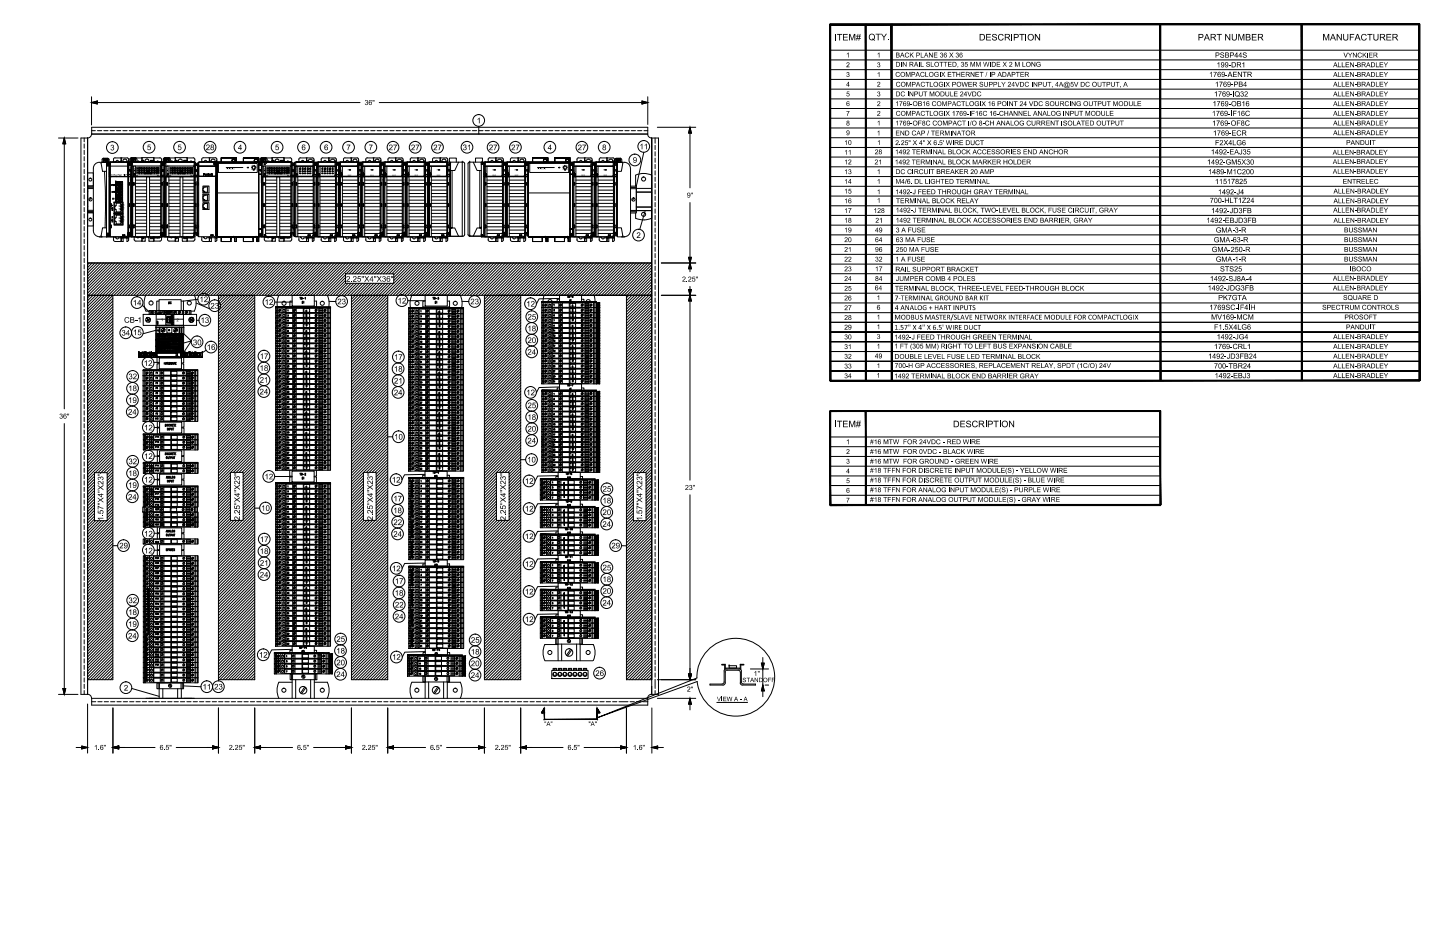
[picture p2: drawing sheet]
<svg xmlns="http://www.w3.org/2000/svg" width="432mm" height="279mm" viewBox="0 0 432 279" stroke-linecap="round" stroke-linejoin="round" font-family="sans-serif">
<!-- layer: 0 -->
<g fill="none" stroke="#000" stroke-width=".3">
<path d="M248.9 7.3h89.3M248.9 15h176.7M248.9 18h176.7M27.4 30.7l1.8-.4v.9zM27.4 30.7h1.8M27.5 38.2h166.7v2h-166.7zM27.5 39.2h1.1M29.2 39.2h1.3M31.1 39.2h1.3M33 39.2h1.3M34.9 39.2h1.3M36.8 39.2h1.3"/>
<path d="M38.7 39.2h1.3M40.7 39.2h1.2M42.6 39.2h1.2M44.5 39.2h1.2M46.4 39.2h1.2M48.3 39.2h1.2M50.2 39.2h1.2M52.1 39.2h1.3M54 39.2h1.3M55.9 39.2h1.3M57.8 39.2h1.3M59.7 39.2h1.3"/>
<path d="M61.6 39.2h1.3M63.5 39.2h1.3M65.4 39.2h1.3M67.3 39.2h1.3M69.2 39.2h1.3M71.1 39.2h1.3M73 39.2h1.4M75 39.2h1.3M76.9 39.2h1.3M78.8 39.2h1.3M80.7 39.2h1.3M82.6 39.2h1.3"/>
<path d="M84.5 39.2h1.3M86.4 39.2h1.3M88.3 39.2h1.3M90.2 39.2h1.3M92.1 39.2h1.3M94 39.2h1.3M95.9 39.2h1.3M97.8 39.2h1.3M99.8 39.2h1.2M101.7 39.2h1.2M103.6 39.2h1.2M105.5 39.2h1.2"/>
<path d="M107.4 39.2h1.2M109.3 39.2h1.2M111.2 39.2h1.3M113.1 39.2h1.3M115 39.2h1.3M116.9 39.2h1.3M118.8 39.2h1.3M120.7 39.2h1.3M122.6 39.2h1.3M124.5 39.2h1.3M126.4 39.2h1.3M128.3 39.2h1.3"/>
<path d="M130.2 39.2h1.3M132.1 39.2h1.3M134 39.2h1.3M135.9 39.2h1.3M137.9 39.2h1.2M139.8 39.2h1.2M141.7 39.2h1.2M143.6 37.9v2.3M143.6 39.2h1.2M145.5 39.2h1.2M147.4 39.2h1.2M149.3 39.2h1.3"/>
<path d="M151.2 39.2h1.3M153.1 39.2h1.3M155 39.2h1.3M156.9 39.2h1.3M158.8 39.2h1.3M160.7 39.2h1.3M162.6 39.2h1.3M164.5 39.2h1.3M166.4 39.2h1.3M168.3 39.2h1.3M170.2 39.2h1.3M172.1 39.2h1.3"/>
<path d="M174 39.2h1.3M176 39.2h1.2M177.9 39.2h1.2M179.8 39.2h1.2M181.7 39.2h1.2M183.6 39.2h1.2M185.5 39.2h1.2M187.4 39.2h1.3M189.3 39.2h1.3M191.2 39.2h1.3M192.5 30.3l1.7 .4-1.7 .5zM192.5 30.7h1.7"/>
<path d="M193.1 39.2h1.1M206.9 38.2l.4 1.7h-.8zM206.9 38.2v1.7M248.9 20.9h176.7M248.9 23.8h176.7M248.9 26.7h176.7M248.9 29.6h176.7M248.9 32.5h176.7M248.9 35.4h176.7M248.9 38.4h176.7M19.3 41.4l.4 1.7h-.8zM19.3 41.4v1.7"/>
<path d="M25.2 41.4v1.1M25.2 43.2v1.2M25.2 45.1v1.2M25.2 47v1.2M25.2 48.9v1.2M25.2 50.8v1.2M25.2 52.7v1.2M25.2 54.6v1.3M25.2 56.5v1.3M25.2 58.4v1.3M26.3 57.5h.1M26.3 56.4h.1"/>
<path d="M26.3 41.4h-2v166.8h2M26.3 56.5h1.7M26.3 41.4v166.8M26.3 56.1h1.7M26.3 51.8h1.7v4h-1.7zM27.4 40.2a1.21 1.21 0 0 1-1.2 1.2M28 55.8h-1.7v8h1.7M29.8 48.7a1.8 1.8 0 0 0-1.8 1.8v18.7a1.8 1.8 0 0 0 1.8 1.8M30.3 49l.4 2.4h1.2M30.6 48.6l-.3 .4M30.9 47.4h.1M31 47.5v1.2"/>
<path d="M31 47.5l-.3 .1-.1 1.1M31.1 48.6h.7M31.1 48.1h.1M31.1 47.9l.3-.3 .3 .3M31.1 47.5v1.2M31.2 48.6v.1M31.2 47.5v.3M31.3 47.5v.2M31.3 47.8v.3M31.3 48.6v.1M31.3 51.4l.3 5.6-.1 11.3M31.4 47.5v.2"/>
<path d="M31.4 47.8v.3M31.4 48.6v.1M31.5 47.5v.2M31.5 47.8v.3M31.5 48.6v.1M31.6 47.8v.3h-.4l.1-.3 .3 .1M31.6 47.5v.2M31.6 48.6v.1M31.7 47.5l.1 .6M31.7 48.6v.1M31.8 47.5v1.2M31.9 47.5v1.2"/>
<path d="M31.9 47.5v23.5h-2.1M31.9 49.4h.5M31.9 49.6h.7M31.9 48.1l.4 .2M32 49.2l.3 .1M32 48.6h6.6M32 48.4v.9h.3M32 47.5v.6M32.1 47.5v.7M32.1 48.4v.3M32.1 48.7h.6M32.1 48.7v.5"/>
<path d="M32.1 48.7l.3 .3M32.2 48.3v-.8v1.2v-.4M32.3 48.3l-.4 .2M32.3 47.5l.3 .1 .1 1.1h-2.9M32.3 47.5h-1.3v1.2M32.3 47.5v1.2M32.4 49h.3M32.4 49v.5h-.5M32.4 49h.3v.8h-.8M32.4 47.5v1.2M32.6 49.1v.5M32.6 47.6v1.1"/>
<path d="M32.7 49.1l-.3-.1 .2 .6M32.7 53h6.7M32.7 52.2h.1M32.7 51.9h.1M32.7 50.6h.1M32.7 48.6v22.2M32.8 52.9h6.6M32.8 48.9h-.5v.4M32.8 49.8h5.7M32.8 48.9v22M33.1 48.6l-.3 .3M33.1 52.9l-.1 .1"/>
<path d="M33.1 48.6h5.2M33.1 48.6v.1M33.1 49.3h.1M33.1 48.7v22.3M33.1 48.7h5.2M33.3 52.9v.1M33.3 52.9l.1 .1M33.4 55.3l.2 .3M33.5 52.9v.1M33.5 57.4l.3 .3M33.6 55.3l-.2 .3M33.8 55.4v.2"/>
<path d="M33.8 59.4l.2 .3M33.8 57.4l-.3 .3M33.9 57.4l.1 .3M34 59.4l-.2 .3M34.1 47.8v.7M34.1 59.5l.1 .2M34.5 47.3l-.5 .5M34.5 47.3h1.8M34.7 48.4l-.2 .1M34.7 58.6h.1M34.7 56.5h.1M34.7 54.5h.1"/>
<path d="M34.7 56.5h2.1M34.7 58.6h2.1M34.7 54.5v6.1M34.7 58.3v.1M34.7 54.5h2.1M34.8 58.6h.1M34.8 54.5h-.1M34.8 56.6h1.8v1.8h-1.8zM34.8 58.6h1.8v1.9h-1.8zM34.8 54.6h1.8v1.8h-1.8zM34.8 58.7l-.1 .1M34.8 58.8l-.1 .2"/>
<path d="M34.8 58.9l-.1 .2M34.8 59v.1M34.8 59.2l-.1 .2M34.8 59.3l-.1 .2M34.8 59.5l-.1 .2M34.8 59.6l-.1 .1M34.8 59.7l-.1 .1M34.8 59.7l-.1 .3M34.8 60l-.1 .2M34.8 56.7l-.1 .1M34.8 56.7l-.1 .3M34.8 56.9l-.1 .2"/>
<path d="M34.8 57l-.1 .1M34.8 57.1l-.1 .1M34.8 57.1l-.1 .3M34.8 57.3l-.1 .2M34.8 57.4l-.1 .2M34.8 57.5l-.1 .1M34.8 57.6l-.1 .2M34.8 57.7l-.1 .2M34.8 57.8l-.1 .3M34.8 58v.1M34.8 58.1l-.1 .2M34.8 58.3l-.1 .3"/>
<path d="M34.8 54.6l-.1 .2M34.8 54.7l-.1 .2M34.8 54.8l-.1 .2M34.8 55l-.1 .1M34.8 55.1l-.1 .2M34.8 55l-.1 .2M34.8 55.3l-.1 .2M34.8 55.4l-.1 .1M34.8 55.5l-.1 .1M34.8 55.6l-.1 .1M34.8 56.1l-.1 .2M34.8 55.6l-.1 .3"/>
<path d="M34.8 56.2l-.1 .2M34.8 55.8l-.1 .2M34.8 55.9l-.1 .2M34.8 56l-.1 .1M34.8 56.3l-.1 .2M34.9 54.5l-.2 .2M34.9 52.9v.1M34.9 56.4l-.2 .2M34.9 58.4l-.1 .2M35 52.9l-.1 .1M35 58.4l-.3 .3M35 56.4l-.3 .3"/>
<path d="M35.1 58.6h-.2M35.1 54.5l-.2 .1M35.1 54.6l.2-.1-.1 .1M35.1 56.4l-.4 .3M35.1 58.4l-.3 .2M35.2 54.5l-.2 .1M35.2 56.4l-.3 .2M35.2 58.6l.2-.2-.3 .2M35.2 56.5l.2-.1-.3 .2M35.2 58.4l-.2 .2M35.3 58.4l-.3 .2M35.3 56.4l-.4 .2"/>
<path d="M35.4 54.5l-.1 .1M35.4 58.4l-.2 .2M35.4 56.4l-.2 .2M35.4 54.5v.1l.2-.1M35.5 48.4l-.3-.3-.5 .3M35.5 58.4l-.2 .2M35.5 56.4l-.2 .2M35.7 58.4l-.3 .2 .3-.2M35.7 56.4l-.3 .2 .1-.1M35.7 54.5l-.2 .1M35.7 54.6l.1-.1-.1 .1M35.7 56.4l-.1 .1"/>
<path d="M35.8 54.5l-.2 .1M35.8 58.6h-.1M35.8 56.5l-.2 .1M35.8 58.4l-.1 .2M35.9 59.2l-.5 .5M35.9 57.2l-.5 .5M35.9 55.2l-.5 .5M35.9 58.4l-.4 .2M35.9 56.4l-.5 .2M36 58.4l-.1 .2M36 56.4l-.1 .1M36 59.4l-.4 .5"/>
<path d="M36 57.3l-.4 .5M36 55.3l-.4 .5M36.1 58.4l-.3 .2M36.1 56.4l-.3 .1M36.1 54.6l.3-.1-.1 .1M36.1 56.6h.2M36.1 54.5l-.3 .1M36.2 58.4l-.3 .2h.2M36.2 56.4l-.3 .2 .4-.2M36.2 54.5l-.2 .1M36.2 47.3l.1 .1M36.3 58.4l-.2 .2"/>
<path d="M36.3 48.2l-.7 .2M36.3 48.1l.3 .4M36.3 47.4v1.1M36.4 58.6h-.2M36.4 58.6h-.1M36.4 56.4l-.4 .2M36.4 58.4l-.2 .2M36.4 58.4l-.4 .2M36.5 56.4l-.2 .1M36.5 54.5l-.2 .1M36.5 58.6l.3-.3-.4 .3M36.5 56.4l-.1 .1"/>
<path d="M36.5 58.4l-.1 .2M36.5 54.5l-.1 .1M36.5 47.3l-.2 .2M36.5 47.3h1.7M36.5 58.6h-.1M36.6 57.8l.2-.1-.2 .2M36.6 58.8l.2-.1-.2 .2M36.6 59.9l.2-.1-.2 .2M36.6 54.5l-.1 .1M36.6 55h.2l-.2 .1M36.8 56.4l-.3 .1M36.8 54.5v6.1"/>
<path d="M36.8 54.8l-.2 .1M36.8 56.5l-.2 .3M36.8 56.7l-.2 .2M36.8 57.5l-.2 .1M36.8 57.5l-.2 .2M36.8 57.1l-.2 .1M36.8 57.2l-.2 .1M36.8 57.2l-.2 .3M36.8 57.8l-.2 .2M36.8 58.1l-.2 .1M36.8 58.2l-.2 .1M36.8 58.2l-.5 .4"/>
<path d="M36.8 58.4l-.3 .2M36.8 58.6h-.2M36.8 58.6l-.2 .2M36.8 58.9l-.2 .1M36.8 58.9l-.2 .3M36.8 59.1l-.2 .2M36.8 59.2l-.2 .2M36.8 59.3l-.2 .2M36.8 59.4l-.2 .2M36.8 59.5l-.2 .2M36.8 59.6l-.2 .2M36.8 59.9l-.2 .2"/>
<path d="M36.8 54.5l-.2 .2M36.8 54.6l-.2 .2M36.8 55.4l-.2 .1M36.8 55.5l-.2 .2M36.8 55l-.2 .2M36.8 55.1l-.2 .2M36.8 55.2l-.2 .2M36.8 55.6l-.2 .3M36.8 55.8l-.2 .1M36.8 56l-.2 .1M36.8 56.1l-.2 .2M36.8 56.2l-.5 .4"/>
<path d="M36.8 56.5l-.3 .1M36.8 56.8l-.2 .3M36.8 57.4l-.2 .1M36.8 57.9l-.2 .2M36.8 58l-.2 .1M36.8 58.5l-.1 .1M36.8 54.5l-.3 .1M36.8 54.7l-.2 .2M36.8 55.3l-.2 .2M36.8 55.9l-.2 .1M36.8 55.9l-.2 .2M37.3 47.7l-.4 .3 .2 .5"/>
<path d="M37.4 47.7h.2M37.6 47.7l.4 .3-.2 .5M38.2 47.3l.3 .4M38.2 49.1v3.8M38.2 49.2v.1M38.3 48.6l.2 .3M38.3 48.7l-.1 .4M38.3 48.6l.3 .2M38.3 48.6v.1M38.3 53v16.8M38.5 52.4h.7M38.5 52.4v.5"/>
<path d="M38.5 55.4l.1 .1M38.5 52.3v17.5h.7v.4v-.8M38.5 52.3h.1M38.5 50.9l.1 .1M38.5 52.3v-1l.1 1M38.5 48.9h.1M38.5 50.9h.1M38.5 48.9v3.4M38.6 52.3h.1M38.6 54.8h-.1M38.6 49.3h.1M38.6 49.3v.1"/>
<path d="M38.6 48.1l-.2 .5M38.6 50.9h.1M38.6 49.3l.1 .1M38.6 48.8v.1M38.6 52.3h.5M38.6 47.7v1.1M38.6 48.9v2M38.6 52.3l-.1 .1M38.6 49.5h.1M38.6 50.9v.1M38.6 51v.3h.7M38.6 51h.7"/>
<path d="M38.6 50.9h.7M38.6 49.5h.7v1.4M38.7 52.9l-.1 1.9h.1M38.7 49.4l-.1 .1M38.7 49.4h.6M38.7 54.8l-.1 .1M38.7 54.9h.1M38.8 55.4l-.2 .1v5.6h.1M38.8 54.8v.6h-.2v-.5M39 52.9v.1M39 49l.4 .1M39 49h.1"/>
<path d="M39 49v.4M39.1 52.3l.1 .1M39.1 52.3h.1M39.2 49h-.1M39.2 53.9h.1M39.2 52.4l.1 .5M39.2 52.4h.1M39.2 52.4v17M39.2 51l.1 .1M39.3 50.9h.1M39.3 51h.1M39.3 50.9v1.6"/>
<path d="M39.3 49.4l.1 .1M39.3 49.4h.1M39.3 49.4l.1 .2M39.3 53v17.2M39.4 49.5h.1M39.4 51.6v.8v-.8M39.4 52.4h.1M39.4 51.6h.1M39.4 49.4h.1M39.4 51.1h.1M39.4 49.4v.1M39.4 49.1v21.5"/>
<path d="M59.2 49.1v.2M59.3 54.8v.7M59.3 49.3v.5h5.7M59.3 49v.1M59.3 49.8v5h.2M59.3 54.9v.5h.2M59.4 54.8l-.1 .1M59.4 54.9h.1M59.4 54.8l.1 .6M59.5 55.4l-.2 .1v5.6h.2M59.5 48.7l.1 22.3M59.5 48.6h5.3"/>
<path d="M59.5 52.7l.2 .1M59.6 48.7l-.3 .3M59.6 52.7l.2 .1M59.6 50l.2-.2-.3 .2M59.6 49.3h.1M59.6 48.6h5.4M59.6 50.1v2.6M59.7 52.8h4.8h-4.7M59.7 49.8h4.8h-4.7M59.7 48.6h4.9M60.5 47.8v.7M60.8 58.2h1.9v2.1h-1.9z"/>
<path d="M60.8 55.8h1.9v2h-1.9zM61.1 57.3l-.3-.1v-.7l.4-.2v-.3h1v1.7h-1v-.4v.4M61.1 59.8l-.3-.2v-.7l.4-.2v-.3h1v1.7l-1 .1v-.4v.3M61.1 52l.3 .1v.2h-.3l.3-.1-.3-.1v.4zM61.1 52.5h.1M61.1 48.4l-.1 .1M61.6 52.2v.3zM61.8 52.2h.1M62.3 52.1h.4h-.3l.2 .4h-.2l.2-.1zM62.7 47.3l.1 .1M62.7 47.3h-1.7l-.5 .5M62.8 48.2l-.2 .2h-.6l-.4-.3-.5 .3"/>
<path d="M62.8 47.5l.2-.2h1.6l.4 .4M62.8 48.1l.3 .4M62.8 47.4v1.1M63.3 52.2l.1 .1zM63.3 52.1v.4l.1-.4M63.6 52.2l.1 .1zM63.6 52l.1 .5zM63.8 47.7l-.4 .3 .1 .5M63.8 47.7h.3M64 47.7l.5 .3-.2 .5M64.5 49.8l.2 .2zM64.7 49.1v.6"/>
<path d="M64.7 52.7l-.2 .1zM64.7 55.4l.1 .1M64.7 49.2v.1M64.7 50v2.7M64.7 48.6l.3 .3M64.7 48.6v.5M64.8 54.8h-.1M64.8 48.6l.2 .3M64.8 55.3l.2 .1M64.8 49v21.6v-17.6v16.8M64.8 54.8h.2M64.8 55.5h.2"/>
<path d="M64.8 55v.3M64.9 54.8l.1 .6M65 52.3h.1M65 50.9l.1 .1M65 52.3v-1l.1 1M65 52.3v.6M65 54.9h-.2M65 55.4l-.1 .1M65 48.9v3.4M65 50.9h.1M65 49.1v.2M65 49.3h.1"/>
<path d="M65 48.1l-.2 .5M65 47.7v5.3M65.1 50.9h.1M65.1 52.3l-.2 18.5M65.1 50.9v.1M79.2 49.3h.3M79.4 48.7v.6M80 48.7h-.6l.6 .3M80.5 48.6h-1.3v.7h.4M88.3 48.9h-.4v.4v-.3M88.3 48.6l.1 22.3v-17.9M88.3 53h13.4"/>
<path d="M88.3 52.2h.1M88.3 51.9h.1M88.3 50.6h.1M88.3 49.4h.1M88.4 48.9v4M88.4 48.9v4h6.6M88.4 53h.9v18h-.9zM88.4 49.8h5.7M88.6 48.6l-.2 .3M88.6 52.9v.1M88.7 48.6h.2M88.7 48.6v.1"/>
<path d="M88.7 48.6l-.3 .3M88.7 52.7l.2 .1zM88.7 54.9h.1M88.9 49.8h.1M88.8 54.8h-.1M88.8 54.8h.2M88.8 54.8l.1 .1M88.9 48.5l4.8 .1zM88.9 52.9v.1M88.9 54.9l-.2 .5 .3 .1M88.9 52.8h4.8M88.9 49.8h4.8"/>
<path d="M88.9 52.9h4.8M88.9 54.8h.1M89 52.4l-.2-.2 .3-.1-.1 .3M89 52.4h.1M89 52.4l-.1-.3 .3 .1-.2 .2M89 52.9v.1M89 52.2v.3zM89 54.8l-.1 .7M89.3 49.8v3.1M89.3 59h4.6M89.3 58h4.6M89.3 57h4.6"/>
<path d="M89.3 56h4.6M89.3 55h4.6M89.3 54h4.6M89.6 47.8v.7M89.8 50.3h.4v.2h-.4zM89.8 50.9l.4 .1zM89.8 51.4h.4v.1h-.4zM89.8 51.9h.4v.2h-.4zM90.1 47.3l-.5 .5M90.1 47.3h1.7M90.3 48.4l-.9 .1M90.5 52.9v.1"/>
<path d="M90.6 50.3h.4v.2h-.4zM90.6 50.9l.4 .1zM90.6 51.4h.4v.1h-.4zM90.6 51.9h.4v.2h-.4zM91.1 48.4l-.3-.3-.5 .3M91.4 50.3h.4v.2h-.4zM91.4 50.9l.4 .1zM91.4 51.4h.4v.1h-.4zM91.4 51.9h.4v.2h-.4zM91.8 47.3l.1 .1M91.9 48.2l-.7 .2M91.9 47.4v1.1"/>
<path d="M92 48.1l.2 .4M92 47.5v1M92.1 47.3l-.2 .2M92.1 50.3h.4v.2h-.4zM92.1 50.9l.4 .1zM92.1 51.4h.4v.1h-.4zM92.1 51.9h.4v.2h-.4zM92.1 47.3h1.7l.3 .4M92.4 48.5h.8M92.9 50.3h.4v.2h-.4zM92.9 50.9l.4 .1zM92.9 51.4h.4v.1h-.4z"/>
<path d="M92.9 51.9h.4v.2h-.4zM93 47.7l-.5 .3 .2 .5M93 47.7h.2M93.2 47.7l.4 .3-.1 .5M93.6 49.8l.2 .2zM93.6 52.8l.2-.1zM93.8 48.6l.3 .3M93.9 48.7v4.2M93.9 53v16.8M94.1 52.5h.7M94.1 52.3h.6h-.5v17.5M94.1 52.3h.1"/>
<path d="M94.1 50.9l.1 .1M94.1 55.4l.1 .1M94.2 48.1l-.3 .6h-5.2v22.3M94.2 49.5l.7-.1h-.7v1.5h.7l.1-1.3M94.2 50.9h.1M94.2 50.9v.1M94.2 48.6h-.5l.5 .3-.1 3.4M94.2 47.7v1.1M94.2 54.8h-.1M94.2 48.9v.4M94.2 49.3h.1M94.2 49.3l-.1 3.6"/>
<path d="M94.2 54.8h.2M94.2 52.9v.1M94.2 54.9v.4l.2 .1M94.2 49.3h.3M94.3 54.8l-.1 .1M94.3 54.9h.1M94.4 54.8h.1M94.4 55.4l-.2 .1M94.4 48.7v.6M94.4 54.8v.6M94.4 48.7l.2 .3M94.4 48.7h.6"/>
<path d="M94.5 52.9l.1 .1M94.5 49.3h-.3M94.6 49v.4M94.6 49h.4M94.7 49v.4M94.8 49h.1M94.8 49h-.1M94.8 53v16.8h-.9v.8h.1M94.8 51l.1 .1M94.8 52.4v.5v-.4M94.8 51h.1M94.8 51v.3h-.6"/>
<path d="M94.8 52.4h.1M94.9 49.4l.1 .1M94.9 49l.1 .1M94.9 53v17.2h-.9M95 49.6h.1M95 50.9l-.1 .1M95 51.3l-.2 1.1M95 51.1l-.8-.1v1.3M95 51.6h.1M95 51.6v.8v-.8M95 49.4h.1M95 49.5l-.1 3.4"/>
<path d="M95 52.2h.1M95 51.9h.1M95 50.6h.1M95 48.6v22.2M95 49.5h.1M95.1 53h.8v18h-.8zM95.1 48.9h-.6v.4M95.1 49.8h5.7M95.1 48.9v22M95.3 48.6l-.2 .3v4h6.6M95.3 52.9v.1M95.3 49v.3"/>
<path d="M95.3 48.6h5.3M95.3 48.6l.1 .1M95.4 48.6l-.3 .3M95.4 49.3v21.7M95.4 49.3h.1M95.4 48.7v.4M95.4 54.9h.1M95.4 48.7h5.2M95.4 54.8h-.1M95.4 54.8h.2M95.5 52.3l.3-.2-.1 .3M95.5 52.3l.1 .1"/>
<path d="M95.5 54.8l.1 .1M95.5 52.3l.2-.2v.3M95.5 52.8l-.1-.1 .2 .1h4.7M95.5 49.8l-.1 .2 .2-.2M95.6 49.8h4.7h-4.7M95.6 52.9v.1M95.6 54.8v.6l-.2 .1 .2-.6M95.6 52.4h.1M95.7 52.2v.3zM95.7 52.4h.1M95.7 52.9v.1M95.9 59h4.7"/>
<path d="M95.9 58h4.7M95.9 57h4.7M95.9 56h4.7M95.9 55h4.7M95.9 54h4.7M96 49.8v3.1M96.3 47.8v.7M96.5 50.3h.4v.2h-.4zM96.5 50.9l.4 .1zM96.5 51.4h.4v.1h-.4zM96.5 51.9h.4v.2h-.4zM96.8 47.3l-.5 .5"/>
<path d="M96.8 47.3h1.7M97.2 52.9l-.1 .1M97.3 50.3h.4v.2h-.4zM97.3 50.9l.4 .1zM97.3 51.4h.4v.1h-.4zM97.3 51.9h.4v.2h-.4zM98.1 50.3h.3v.2h-.3zM98.1 50.9l.3 .1zM98.1 51.4h.3v.1h-.3zM98.1 51.9h.3v.2h-.3zM98.5 47.3l.1 .1M98.6 48.2l-.2 .2h-.6l-.4-.3-.6 .4"/>
<path d="M98.6 48.1l.3 .4M98.6 47.4v1.1M98.8 47.3l-.2 .2M98.8 47.3h1.6l.4 .4M98.8 50.3h.4v.2h-.4zM98.8 50.9l.4 .1zM98.8 51.4h.4v.1h-.4zM98.8 51.9h.4v.2h-.4zM99.6 50.3h.4v.2h-.4zM99.6 50.9l.4 .1zM99.6 51.4h.4v.1h-.4zM99.6 51.9h.4v.2h-.4z"/>
<path d="M99.6 47.7l-.4 .3 .1 .5M99.6 47.7h.3M99.9 47.7l.4 .3-.2 .5M100.3 52.8l.2-.1zM100.3 49.8l.2 .2zM100.5 49.1v.1M100.5 49.3v3.6M100.5 48.6l.3 .3M100.6 48.7l-.1 .4M100.6 48.6l.3 .2M100.6 48.6v.1M100.6 53v16.8"/>
<path d="M100.8 55.4l.2 .1M100.8 52.3h.1M100.8 52.5l-.1 18.3h-.2M100.8 52.5h.7M100.8 50.9l.1 .1M100.8 52.3v-1l.1 1M100.8 52.3l.1 17.5M100.8 48.9h.1M100.8 50.9h.1M100.8 54.8h.1M100.9 49.3h.1M100.9 49.3v.1"/>
<path d="M100.9 48.1l-.3 .5M100.9 50.9h.1M100.9 48.8v.1M100.9 48.6h-6.7v.7M100.9 52.3h.5M100.9 47.7v1.1M100.9 48.9l-.1 3.4M100.9 52.3l-.1 .2M100.9 51v.3h.7M100.9 52.3h.1M100.9 51h.6M100.9 50.9h.7"/>
<path d="M100.9 52.9v.1M100.9 49.4h.7M101 54.8l-.1 .1M101 54.9h.1M101 54.8h-.1M101.1 55.4l-.1 .1M101.1 54.8v.6h-.2v-.5M101.2 52.9l.1 .1M101.3 49l.4 .1M101.3 49v.4M101.3 49h.1M101.4 52.3l.1 .1"/>
<path d="M101.4 52.3h.1M101.4 49h.1M101.5 52.5v.4M101.5 52.4h.1M101.5 51l.1 .1M101.5 51v19.2v-.4M101.5 51h.1M101.6 49.4l.1 .1M101.6 49.4h.1M101.6 50.9h.1M101.6 49.4v1.5M101.6 50.9l-.1 .1"/>
<path d="M101.6 51.1v19.1M101.6 51.1h.1M101.7 49.5h.1M101.7 51.6v.8v-.8M101.7 52.4h.1M101.7 51.6h.1M101.7 51.1h.1M101.7 49.6h.1M101.7 49.6l-.8-.1v1.4M101.7 49.1v21.5M134.8 48.6h.1M134.8 48.6v-1.2h2v1.2"/>
<path d="M135.1 49h.1M135.1 48.6v22.2M135.6 51.1v17.2h.8l1.1 2.5M137.5 48.6l-1.1 2.5h-1.3M138.6 48.6h-4.3v.8h.4v-.4h.4M138.6 48.6h.1M138.6 48.6v22.2h-4.3v-.7h.4v.4h.4M138.6 48.6a.5 .5 0 0 1 .7 .5M139.3 49.1v21.2l-.5 .5M140.3 49.1v21.2l.5 .5M140.8 48.6l-.5 .5M140.9 48.6h.1"/>
<path d="M140.9 48.6h3.8M140.9 48.6v22.2M141.9 48.6l1.2 2.5h1.2M142.6 48.6v-1.2h2.1v1.2M143.9 51.1v17.2h-.8l-1.2 2.5M144.3 49h.1M144.3 48.6v22.2h-3.4M144.7 48.6h.1M184.5 47.6v1.1M184.7 48.7v-1.2l-.3 .1v1.1h2.9a1.8 1.8 0 0 1 1.7 1.8v19.1a1.8 1.8 0 0 1-1.8 1.4M184.8 47.5v1.2zM184.9 48.4v.3"/>
<path d="M185 47.5l-.1 .7M185.1 47.5v.6M185.1 48.4v.3M185.1 47.5v23.5h2.2M185.2 48.1l-.4 .2 .4 .2M185.3 47.5v1.2M185.3 47.5v1.2zM185.3 48.1l.4-.5 .3 .5M185.3 48.6h.7M185.4 48.6v.1M185.5 47.5l-.1 .3M185.5 47.5v.2"/>
<path d="M185.5 47.8v.3M185.5 48.6v.1M185.6 47.5v.2M185.6 47.8v.3M185.6 48.6v.1M185.7 47.5v.2M185.7 47.8v.3M185.8 47.5v.2M185.8 47.8v.3M185.8 48.6v.1M185.8 47.5l.1 .6h-.4v-.3l.4 .1M185.9 47.5v.3"/>
<path d="M185.9 48.6v.1M186 47.5v1.2zM186 47.5l.4 .1 .1 1.1h-2.1l1.3-.1M186.1 47.5h-1.3v1.2M186.1 47.5v1.2M186.1 47.4h.1M186.4 48.6l.3 .4M186.7 49l-.4 2.4h-1.2M189.1 56.6h1.7M189.1 56.2h1.7M189.1 55.8h1.7M190.8 55.8v8.1h-1.7"/>
<path d="M190.8 57.6h4.6M193.1 45.6l-2.3 10.2M194.2 40.2a1.21 1.21 0 0 0 1.2 1.2M195.4 41.4v37.4h-169.1M195.4 41.4h2.1v166.8h-2.1zM195.4 56.5h-4.6v6.6M196.4 41.4v1.5M196.4 43.6v1.2M196.4 45.5v1.3M196.4 47.4v1.3M196.4 49.3v1.3M196.4 51.2v1.3"/>
<path d="M196.4 53.1v1.3M196.4 55v1.3M196.4 56.9v1.3M196.4 58.8v1.3M248.9 41.3h176.7M248.9 44.2h176.7M248.9 47.1h176.7M248.9 50h176.7M248.9 52.9h176.7M248.9 55.9h176.7M248.9 58.8h176.7M25.2 60.3v1.3"/>
<path d="M25.2 62.2v1.3M25.2 64.1v1.3M25.2 66v1.3M25.2 67.9v1.3M25.2 69.8v1.3M25.2 71.7v1.3M25.2 73.6v1.3M25.2 75.5v1.3M25.2 77.4v1.3M25.2 79.3v1.3M26.3 62h.1M26.3 78.8h169.1v9.7h-169.1z"/>
<path d="M26.3 63h1.7M26.3 63.4h1.7M26.3 63.8h1.7v3.9h-1.7zM30.3 70.6l.3 .4M31.9 68.3h-1.2l-.4 2.4M31.9 69.9h.8v.7h-.3M31.9 70.2h.5v.5M31.9 70h.7M31.9 70.2h.5M32 70.4h.3M32.1 70.9h.7M32.1 70.4v.5"/>
<path d="M32.3 70.4v.4h.4M32.3 70.4l-.3-.1v.7h6.6M32.4 70.7h.3M32.4 70.7l-.3 .2M32.6 70l-.2 .6 .3-.1M32.6 70v.5M32.7 70.8l.1 .1M32.8 70.6l.4 .3M33.1 61.8l.2 .1M33.1 68.2l.2 .1M33.1 61.2l.2 .1-.2 .5M33.1 67.6h.2l-.1 .6"/>
<path d="M33.1 68.2h.1M33.1 61.1h.1M33.2 71h4.7M33.3 61.1h-.1M33.3 67.5h.1M33.3 67.5h-.2M33.4 61.8l-.1 .1M33.4 68.2l-.1 .1M33.4 61.1v.7M33.4 67.5v.8M34.1 71v1.1l.4 .3M34.2 64h2.7v3.5h-2.7z"/>
<path d="M34.2 60.6h2.7v3.4h-2.7zM34.3 64.3h2.5v3h-2.5zM34.3 60.7h2.5v3h-2.5zM34.5 71.1l.2 .2M34.5 72.4h1.8M34.5 71v.1M34.7 60.6h2.1M34.7 60.5l.1-.2-.1 .3M34.8 60.1v.1M34.8 60.3l-.1 .1M34.9 60.5l-.1 .1 .2-.1M35.1 60.5l-.2 .1"/>
<path d="M35.1 60.6l.2-.1-.1 .1M35.2 60.5l-.2 .1M35.5 71.3l-.3 .3-.5-.3M35.5 60.5l-.3 .1M35.6 71.3h.5l.2 .2M35.6 60.5l-.2 .1M35.7 60.6l.1-.1-.1 .1M35.7 60.5l-.2 .1M36 60.5l-.2 .1 .2-.1M36.2 71h.1M36.2 60.5l-.2 .1M36.3 60.5l-.2 .1"/>
<path d="M36.3 67l-.8 .2-.7-.2 .1-.6-.5-.1v-.9l.5-.2-.1-.6 .7-.1 1.1 .3v2h-.3v.2M36.3 63.4l-.8 .2-.7-.2 .1-.6-.5-.1v-.9l.5-.1-.1-.7 .7-.1 1.1 .3v2.1l-.3 .1M36.3 72.2l.2 .2M36.3 71l-.1 1.4M36.4 60.5l-.2 .1M36.4 60.5l-.1 .1M36.5 71.3h1.8h-1.8M36.5 71.2h1.8M36.5 71.1h1.8h-1.8M36.5 71v.3M36.5 60.5l-.1 .1M36.6 71.3l-.3 .3"/>
<path d="M36.6 60.5l-.2 .1M36.6 60.4l.2-.1-.3 .3M36.8 70.6h.6M36.8 60l-.2 .2M36.8 60.1l-.2 .2 .2-.1M36.8 60.3l-.2 .1M36.8 60.4l-.3 .2 .3-.2M36.8 60.6h-.1M36.8 70.4h.6v.3h-.6zM36.9 70.4v.2M36.9 71.5v.9h-.4M37 71.2l-.1 .3"/>
<path d="M37.4 70.4v.2M38 71.2v.3M38.1 71.5l.1 .9M38.2 70.6l-.4 .3M38.3 71v.3M38.3 71h.1M38.3 71.1h.1M38.4 71.1l.2 .5M38.5 70.6h-.3v-.8h1h-.7v1h-.3M38.5 70.2h.8M38.5 68.2l.1 .1M38.5 61.8l.1 .1"/>
<path d="M38.5 72l-.3 .4M38.5 68h.1M38.6 67.5h-.1M38.6 61.1h-.1M38.6 70.2v1.8M38.7 68.2v-.7v.7M38.8 68.2l-.2 .1v1.5M38.8 61.8l-.2 .1v5.6h.2M38.8 61.8l-.2-.1 .1-.5 .1 .6M39 69.8h.1M39.1 69.8h.1M39.1 70.2l-.1 .5 .4-.1"/>
<path d="M39.1 70.6h.1M39.1 70.6l.1 .1M39.2 68.3h.2M39.2 67h.2M39.2 68.6h.1M39.2 69.4h.1M39.4 70.1l-.1 .1M39.4 68.4l-.1 .2M39.4 68.6l-.2 .1M39.4 70l-.2 .1M59.2 61.1v.7M59.2 68h.1"/>
<path d="M59.3 67.5v.8M59.3 61.1h-.1M59.3 70.6l.3 .3M59.4 68.2h.1M59.4 61.1h.1M59.5 68.2l-.2 .1v2.3M59.5 67.6h-.2l.1 .6M59.5 61.8l-.1-.6-.1 6.3h.2M59.5 67.5v.8M59.7 71h4.6M60.5 71v1.1l.5 .3M60.8 60.8h1.9v2h-1.9z"/>
<path d="M60.9 71.1l.2 .2M61 71v.1M61 72.4h1.7M61.1 62.3l-.3-.2v-.7l.4-.1v-.3h1v1.6h-.6M61.1 71.3h.2M61.2 62.6v-.3v.4l.4-.1M61.2 62.6h.1M61.3 71.2l.3 .4 .4-.4M61.6 62.6h.1M62 71.3l.8 .2M62.8 72.2l.2 .2M62.8 71l-.1 1.4"/>
<path d="M62.9 71.3h1.8M62.9 71v.2M63 71.2l-.2 .4M63.2 70.6h.7M63.3 70.4v.2M63.4 71.5v.9h-.4M63.4 71.2l-.1 .3M63.8 70.6v-.2v.4M63.9 70.4l-.7 .1v.2l.7 .1M64.4 71.2l.1 .3M64.5 71.5l.2 .9M64.7 70.6l-.4 .3"/>
<path d="M64.7 67.5h.3M64.7 68.2h.3M64.7 61.2h.3M64.7 69.8v.8M64.7 71v.1M64.7 68h.1M64.7 71v.2M64.8 71h.1M64.8 71.1h.1M64.8 68.1l.2 .1M64.8 61.7v.1M64.8 70.6l.3 .3"/>
<path d="M64.8 71.1l.2 .5M64.8 61.3v.4M64.8 67.6v.6M64.9 61.8h-.2M65 72l-.4 .4M65 67.6h-.2M65 61.2h-.2M65 61.2v.6M65 67.5v.8M65 70.2v1.8M79.2 70.4h.2v.5l.2-.6-.1 .5h.5M79.4 70.4h.1"/>
<path d="M79.4 70.9h.7M79.6 70.3h-.4v.7h6.6M87.9 70.7h.4M88.4 70.6l.4 .3M88.8 61.1h-.1M88.8 71h4.7M88.8 68.2l.2 .1M88.9 67.5v.8M88.9 61.1h-.1M89 67.5h-.3l.2 .1-.1 .6M89 61.1v.8l-.3-.1 .2-.5-.2-.1M89 61.8l-.1 .1"/>
<path d="M89.3 68h4.6M89.3 67h4.6M89.3 70h4.6M89.3 69h4.6M89.3 66h4.6M89.3 65h4.6M89.3 64h4.6M89.3 63h4.6M89.3 62h4.6M89.3 61h4.6M89.3 60h4.6M89.6 71.9l.5 .5"/>
<path d="M89.6 71v.9M90.1 71.1l.2 .2M90.1 72.4h1.7M90.1 71v.1M91.1 71.3l-.3 .3-.5-.3M91.2 71.3h.5l.2 .2M91.8 71h.1M91.9 72.2l.2 .2M91.9 71l-.1 1.4M92 71v1.2M92 71.2h1.9M92 71.2h1.9h-1.9"/>
<path d="M92 71v.3h1.9v-.3M92 71.3h1.9M92 71.1h1.9M92.2 71.3l-.2 .3M92.4 70.4h.6v.3h-.6zM92.4 70.6h.6M92.5 70.4v.2M92.6 71.2l-.1 1.2h-.4M92.9 70.4v.2M93.6 71.2l.2 1.2M93.8 70.6l-.3 .3M93.9 71l.3 .6"/>
<path d="M94.1 69.8h.7M94.1 61.8l.1 .1M94.1 68.2l.1 .1M94.1 72l-.3 .4M94.1 68h.1M94.2 70.2v1.8M94.2 61.1h-.1M94.2 67.5h-.1M94.2 67.5h.2M94.2 61.9h.2M94.2 61.2h.2v.7zM94.2 70.4h.3"/>
<path d="M94.3 68.2h.1M94.4 61.1h-.2M94.4 68.2l-.2 .1M94.4 67.6h-.2l.1 .6M94.4 70.9h.7M94.4 67.5v.8M94.4 70.4v.5M94.5 70.4v.4h.5M94.6 69.8h.1M94.6 70.2v.5h.3M94.6 70.7h.4M94.6 70.3h-.4v.7h6.7"/>
<path d="M94.6 70.3v.4M94.6 70.3l-.1 .1M94.6 70.7l-.2 .2M94.7 69.8h.1M94.7 70.6h.1M94.7 70.6l.1 .1M94.7 70.2l-.1 .4M94.8 68.3h.2M94.8 67h.2M94.8 68.6h.1M94.8 69.8v.4v-.4M94.8 69.8h-.8v1h-.2"/>
<path d="M95 70.6l-.1 .1M95 68.4l-.1 .2M95 70.1l-.1 .1M95 68.6l-.2 .1M95 70l-.2 .1M95 70.8l.1 .1M95.1 70.6l.4 .3M95.4 61.2l.2 .5-.2 .1h.2M95.4 61.1h-.1M95.4 61.1h.2M95.5 71h4.6M95.5 68.2l-.1-.7h.2l.1 .8-.4-.1h.2"/>
<path d="M95.6 61.1h.1M95.7 61.1v.7M95.9 68h4.7M95.9 67h4.7M95.9 70h4.6M95.9 69h4.7M95.9 66h4.7M95.9 65h4.7M95.9 64h4.7M95.9 63h4.7M95.9 62h4.7M95.9 61h4.7"/>
<path d="M95.9 60h4.7M96.3 71.9l.5 .5M96.3 71v.9M96.7 71.1a.76 .76 0 0 0 1.1 .4v-.2l.8 .2M96.8 72.4h1.7M96.8 71v.1M98.4 71h.1M98.6 72.2l.2 .2M98.6 71l-.1 1.4M98.7 71.3h1.9h-1.9M98.7 71.2h1.9M98.7 71.2h1.9h-1.9"/>
<path d="M98.7 71.1h1.9M98.7 71v.3M98.9 71.3l-.3 .3M99 70.6h.7M99.2 70.4v.2M99.2 71.2v1.2h-.4M99.6 70.6v-.2v.4M99.7 70.4l-.7 .1 .1 .2 .6 .1M100.2 71.2l.1 .3M100.3 71.5l.2 .9M100.5 70.6l-.4 .3M100.5 71.1h.1"/>
<path d="M100.6 71v.3M100.6 71h.1M100.6 71.1h.1M100.6 71.1l.3 .5M100.7 70.2h.9M100.8 68.2l.2 .1M100.8 61.8l.2 .1M100.8 72l-.4 .4M100.8 68h.1M100.8 61.1h.1M100.9 70.2v1.8M100.9 69.8h.1"/>
<path d="M101 68.2v-.7v.7M101 67.5h.1M101 61.1h-.1M101 67.5h-.2M101.1 68.2l-.1 .1M101.1 61.8l-.1 .1M101.1 61.8l-.2-.1 .1-.5 .1 .6M101.3 69.8h-.1M101.4 70.2l-.1 .5 .4-.1M101.4 70.6h.1M101.4 70.6v.1M101.4 69.8h.1"/>
<path d="M101.4 69.8h-.9v.8h.2M101.4 68.3h.3M101.4 67h.3M101.7 70.1l-.1 .1M101.7 68.5l-.3 .1M101.7 68.6l-.3 .1M101.7 70l-.2 .1M134.3 70.1h.1M134.3 70.8h4.6M135.1 68.3h.1M135.1 68.3h.5h-.5M140.9 70.8h.1"/>
<path d="M144.3 68.3h.1M144.3 68.3h-.4h.4M144.3 70.5h.1M185.1 68.3h1.2l.4 2.4M186.5 71h.8M186.7 70.6l-.3 .4M189.1 63.1h6.3M189.1 63.5h1.7M190.8 62.1h4.6M193.5 63.1l-1.7 5.7M196.4 60.7v1.3M196.4 62.6v1.3"/>
<path d="M196.4 64.6v1.2M196.4 66.5v1.2M196.4 68.4v1.3M196.4 70.3v1.3M196.4 72.2v1.3M196.4 74.1v1.3M196.4 76v1.3M196.4 77.9v1.3M196.4 79.8v1.3M206.5 77.1h.8l-.4 1.7zM206.9 78.8l.4 1.8h-.8zM206.9 77.1v3.5"/>
<path d="M248.9 61.7h176.7M248.9 64.6h176.7M248.9 67.5h176.7M248.9 70.4h176.7M248.9 73.3h176.7M248.9 76.3h176.7M248.9 79.2h176.7M25.2 81.3v1.2M25.2 83.2v1.2M25.2 85.1v1.2M25.2 87v1.2M25.2 88.9v1.2"/>
<path d="M25.2 90.8v1.2M25.2 92.7v1.3M25.2 94.6v1.3M25.2 96.5v1.3M25.2 98.4v1.3M27 88.5l-.7 .8M27.9 88.5l-1.6 1.6M28.8 88.5l-2.5 2.5M29.6 88.5l-3.3 3.3M30.5 88.5l-4.2 4.2M31.3 88.5l-5 5.1M32.1 88.5l-5.8 5.9"/>
<path d="M33 88.5l-6.7 6.8M33.8 88.5l-7.5 7.6M33.8 89.4l-7.5 7.6M33.8 90.2l-7.5 7.6M33.8 91.1l-7.5 7.6M33.8 92l-7.5 7.5M33.8 92.8l-7.5 7.6M33.8 93.7l-7.5 7.5M33.8 94.5l-7.5 7.6M33.8 95.4l-7.5 7.6M33.8 96.2l-7.5 7.6M33.8 97.1l-7.5 7.6"/>
<path d="M33.8 97.9l-7.5 7.6M33.8 98.8l-7.5 7.6M33.8 99.7l-7.5 7.5M42.7 91.5l2 2M42.9 94.2h16v3.4h-16zM43.7 88.5l-.4 1.3v2.1l.5 1.4h.9M43.9 96.1v.1M43.9 95.3l.4 .6M44.1 95.3h-.1M44.1 95.3l.3 .4M44.3 95.8v.1M44.3 95.9l-.3 .3"/>
<path d="M44.4 96h.1M44.4 96.1l-.4 .1M44.5 96.1l.4 .3M44.5 95.7l.4-.2-.3 .5M44.6 95.9l.3 .5M44.8 95.5h.1M45.4 93.5h.2l-.2 .4h.2M46.7 99l-3.8 1M46.7 98.1h8.4v1.9h-8.4zM46.8 97.6h8.3v.5h-8.3zM46.8 99.1h.3M46.8 94.2h8.2v3.4h-8.2z"/>
<path d="M47 95.7h8M47 94h.4M47.2 96.7l.2 .3-.4-.2 .1-.2 .1 .3M47.2 96.4l.2 .2-.4-.2 .1-.2 .1 .3M47.2 93.8v.4M47.3 97v.2M47.3 98.9v.4M47.4 97h-.4l.4 .3M47.6 93.8v.4M47.6 98.9h.2l-.2 .4h.2M47.7 89.8h6.6v3.3h-6.6zM47.7 90.3h-.7v2.8"/>
<path d="M47.7 93.3h.1M47.9 93.8l.2-.1-.2 .5h.2M48.5 99.3l.8-.7-.8 .8M49.4 98.7l-.8 .8M49.5 98.7l-.8 .8M49.5 93.5l.1-.1v.5M49.7 94.4h2.4v3h-2.4zM50 95h1.4v-.5h.4v2.8h-.4v-.5h-1.4zM50.1 98.1v1.7h1.4v-1.7M50.2 93.4l.3 .2-.2 .4h-.1zM50.2 95.2h.6v1.5h-.6zM50.6 90.5l.3 .2-.2 .4h-.1z"/>
<path d="M50.7 93.4v.6M51.2 93.4h-.4l.4 .4-.4 .1M51.2 93.4h.4M51.4 90.6l-.3-.1-.1 .2 .2 .4 .2-.2M51.4 93.4v.6M51.8 95v1.8M53 98.6l-.8 .7M53.1 98.6l-.9 .8M53.1 98.7l-.8 .8M54.3 90.3h.7M55 90.3v2.8M56.9 96.3v.1"/>
<path d="M56.9 95.5v.1M57 95.6l.3 .3-.3 .5M57 95.6l.4 .2 .4-.5-.2 .6M57.3 93.3h1M57.4 96.1l-.4 .3M57.5 96h-.1M57.5 96.1l.2 .2M57.6 95.8v.1M57.6 95.9l.2 .4M57.9 96.1v.1M58.3 88.5l.4 1.3 .1 1.4-.5 2.1M58.9 90.9l4 1.7"/>
<path d="M58.9 96h.8M59.4 89.7l-4.4 .6M65.5 88.5h10.9v115.3h-10.9zM65.8 88.5l-.3 .4M66.7 88.5l-1.2 1.2M67.5 88.5l-2 2.1M68.4 88.5l-2.9 2.9M69.3 88.5l-3.8 3.8M70.1 88.5l-4.6 4.6M71 88.5l-5.5 5.5M71.8 88.5l-6.3 6.3M72.7 88.5l-7.2 7.2"/>
<path d="M73.5 88.5l-8 8M74.4 88.5l-8.9 8.9M75.2 88.5l-9.7 9.8M76.1 88.5l-10.6 10.6M76.4 89.1l-10.9 10.9M76.4 89.9l-10.9 10.9M76.4 90.8l-10.9 10.9M76.4 91.7l-10.9 10.8M76.4 92.5l-10.9 10.9M76.4 93.4l-10.9 10.8M76.4 94.2l-10.9 10.9M76.4 95.1l-10.9 10.8"/>
<path d="M76.4 95.9l-10.9 10.9M76.4 96.8l-10.9 10.9M76.4 97.6l-10.9 10.9M76.4 98.5l-10.9 10.9M76.4 99.3l-10.9 10.9M82.4 90.6h5.2M82.6 92.3h16.5v1.5h-16.5zM82.6 93.8h16.5v1.5h-16.5zM82.6 95.3h16.5v1.5h-16.5zM82.6 96.8h16.5v1.6h-16.5zM82.6 98.4h16.5v1.5h-16.5zM82.6 99.9h16.5v1.5h-16.5z"/>
<path d="M82.6 92h16.5v.3h-16.5zM82.8 99l.1 .4M82.9 93l.2-.1-.2 .4h.3M83 97.4l.1 .5-.2-.1 .2-.2zM83.1 99l.2 .2-.1 .2zM83.1 96h-.2l.2 .3v-.2l-.2 .1M83.2 94.7h-.3l.2-.3v.4M83.6 88.5l-.5 1.9 .1 1.9M85.8 92.4h11v1.3h-11zM85.8 93.9h11v1.3h-11zM85.8 95.4h11v1.3h-11zM85.8 97h11v1.3h-11z"/>
<path d="M85.8 98.5h11v1.3h-11zM86.2 97.4h.3l-.2 .5M86.3 94.4l.2 .3-.3 .1M86.3 92.9l.1 .4M86.5 99.1l-.3 .1 .1-.3 .2 .4h-.3M86.5 95.9l-.3 .2 .3 .1-.3 .1M87.6 88.5h6.6v3.3h-6.6zM87.6 90.3h-.7v1.7M87.8 92.4v1.3M87.8 93.9v1.3M87.8 95.4v1.3M87.8 97v1.3"/>
<path d="M87.8 98.5v1.3M88.8 92.4v1.3M88.8 93.9v1.3M88.8 95.4v1.3M88.8 97v1.3M88.8 98.5v1.3M89.9 89.1h.3M90.1 89.1v.6M90.3 89.4h.3v-.2l-.3-.1v.6h.3l-.1-.3M90.6 90.3l.3 .2-.1 .4h-.2zM90.8 89.5h.4M91.1 92.5h1.8v1.1h-1.8z"/>
<path d="M91.1 94h1.8v1.1h-1.8zM91.1 95.6h1.8v1.1h-1.8zM91.1 97.1h1.8v1.1h-1.8zM91.1 98.6h1.8v1.1h-1.8zM91.1 90.3v.6M91.5 89.3l.1-.2v.6M91.8 93l.2 4.7zM91.8 99.1l.2 4.7zM94.2 90.3h.7v1.7h-8M96.8 92.5h-1.2v1h1.2M96.8 94h-1.2v1.1h1.2M96.8 95.6h-1.2v1h1.2"/>
<path d="M96.8 97.1h-1.2v1h1.2M96.8 98.6h-1.2v1h1.2M98.1 88.5l.6 1.9-.2 1.9M98.7 90.4h2M103.6 82.1h14.5v2.8h-14.5zM105.4 88.5h10.9v115.3h-10.9zM105.7 88.5l-.3 .4M106.6 88.5l-1.2 1.2M107.4 88.5l-2 2.1M108.3 88.5l-2.9 2.9M109.1 88.5l-3.7 3.8M110 88.5l-4.6 4.6"/>
<path d="M110.8 88.5l-5.4 5.5M111.7 88.5l-6.3 6.3M112.6 88.5l-7.2 7.2M113.4 88.5l-8 8M114.3 88.5l-8.9 8.9M115.1 88.5l-9.7 9.8M116 88.5l-10.6 10.6M116.3 89.1l-10.9 10.9M116.3 89.9l-10.9 10.9M116.3 90.8l-10.9 10.9M116.3 91.7l-10.9 10.8M116.3 92.5l-10.9 10.9"/>
<path d="M116.3 93.4l-10.9 10.8M116.3 94.2l-10.9 10.9M116.3 95.1l-10.9 10.8M116.3 95.9l-10.9 10.9M116.3 96.8l-10.9 10.9M116.3 97.6l-10.9 10.9M116.3 98.5l-10.9 10.9M116.3 99.3l-10.9 10.9M122.3 90.1h5.2M122.5 92.5h16.5v1.5h-16.5zM122.5 94h16.5v1.6h-16.5zM122.5 95.6h16.5v1.5h-16.5z"/>
<path d="M122.5 97.1h16.5v1.5h-16.5zM122.5 98.6h16.5v1.5h-16.5zM122.5 92.2h16.5v.3h-16.5zM122.7 99.3v.4M122.8 97.7l.2 .4-.2-.1 .2-.3zM122.8 93.2l.2-.1-.2 .5h.2M123 96.2h-.2l.2 .4v-.3l-.2 .1M123 94.9h-.2l.2-.3v.5M123.1 92.3l-.1-1.9 .5-1.9h14.5l.5 1.9-.1 1.9M125.7 95.7h11v1.3h-11zM125.7 92.6h11v1.4h-11zM125.7 97.2h11v1.3h-11z"/>
<path d="M125.7 98.7h11v1.3h-11zM125.7 94.2h11v1.3h-11zM126.1 97.7h.3l-.2 .4M126.2 94.6l.2 .4h-.3M126.2 93.2l.1 .4M126.3 99.3l-.1 .2-.1-.3h.2v.4h-.2M126.3 96.2l-.2 .1 .3 .2h-.3M127.5 88.5h6.6v3.3h-6.6zM127.5 90.3h-.7v1.7h8v-1.7h-.7M127.6 92.6v1.4M127.6 94.2v1.3M127.6 95.7v1.3"/>
<path d="M127.6 97.2v1.3M127.6 98.7v1.3M128.7 92.6v1.4M128.7 94.2v1.3M128.7 95.7v1.3M128.7 97.2v1.3M128.7 98.7v1.3M129.8 89.1h.3M129.9 89.1v.6M130.2 89.4h.3v-.2l-.3-.1v.6h.3l-.1-.3M130.5 90.3l.3 .2-.1 .4h-.2zM130.7 89.5h.4"/>
<path d="M131 92.7h1.7v1.2h-1.7zM131 94.2h1.7v1.2h-1.7zM131 95.8h1.7v1.1h-1.7zM131 97.3h1.7v1.1h-1.7zM131 98.8h1.7v1.1h-1.7zM131 90.3v.6M131.3 89.1h.2l.1 .4-.4 .1M131.7 93.3l.1 4.7zM131.7 99.4l.1 4.7zM136.7 92.8h-1.2v.9h1.2M136.7 94.3h-1.2v1h1.2M136.7 95.8h-1.2v1h1.2"/>
<path d="M136.7 97.3h-1.2v1h1.2M136.7 98.9h-1.2v.9h1.2M138.6 90.4h2M145.3 88.5h10.8v115.3h-10.8zM145.6 88.5l-.3 .4M146.4 88.5l-1.1 1.2M147.3 88.5l-2 2.1M148.2 88.5l-2.9 2.9M149 88.5l-3.7 3.8M149.3 88.5h38.5h-32.7M149.9 88.5l-4.6 4.6M150.7 88.5l-5.4 5.5"/>
<path d="M151.6 88.5l-6.3 6.3M152.4 88.5l-7.1 7.2M153.3 88.5l-8 8M154.1 88.5l-8.8 8.9M155 88.5l-9.7 9.8M155.8 88.5l-10.5 10.6M156.1 89.1l-10.8 10.9M156.1 89.9l-10.8 10.9M156.1 90.8l-10.8 10.9M156.1 91.7l-10.8 10.8M156.1 92.5l-10.8 10.9M156.1 93.4l-10.8 10.8"/>
<path d="M156.1 94.2l-10.8 10.9M156.1 95.1l-10.8 10.8M156.1 95.9l-10.8 10.9M156.1 96.8l-10.8 10.9M156.1 97.6l-10.8 10.9M156.1 98.5l-10.8 10.9M156.1 99.3l-10.8 10.9M162.4 90.7h16.5v1.5h-16.5zM162.4 92.2h16.5v1.5h-16.5zM162.4 93.7h16.5v1.6h-16.5zM162.4 95.3h16.5v1.5h-16.5zM162.4 96.8h16.5v1.5h-16.5z"/>
<path d="M162.4 98.3h16.5v1.5h-16.5zM162.4 99.8h16.5v1.6h-16.5zM162.4 90.4h16.5v.3h-16.5zM162.6 97.5l.1 .3M162.6 99l.1 .4M162.7 91.4l.2-.1-.2 .5h.2M162.8 95.9v.4zM162.9 99l.2-.1-.2 .5h.2M162.9 94.4l-.2 .1 .2 .3-.1-.3-.1 .1M163 93.1h-.3l.2-.3v.5M163.2 88.5l-.4 1.9M164.4 90.7a.61 .61 0 0 1 .5-.9 .61 .61 0 0 1 .6 .9"/>
<path d="M165.6 92.3h11v1.4h-11zM165.6 93.9h11v1.3h-11zM165.6 96.9h11v1.3h-11zM165.6 98.4h11v1.4h-11zM165.6 90.8h11v1.3h-11zM165.6 95.4h11v1.3h-11zM165.6 100h11v1.3h-11zM165.9 99h.1M165.9 99l.1 .4M166 95.9h.3l-.2 .4M166 92.8h.3v.4h-.3M166.1 91.4h.1"/>
<path d="M166.1 91.4l.1 .4M166.2 94.3l-.2 .2 .3 .3-.3-.1M166.3 97.6h-.3l.1-.2 .2 .2-.3 .2M166.3 99v.4M167.6 90.8v1.3M167.6 92.3v1.4M167.6 93.9v1.3M167.6 95.4v1.3M167.6 96.9v1.3M167.6 98.4v1.4M167.6 100v1.3M167.8 89.7h-.7v.7"/>
<path d="M167.8 88.5h6.6v1.9h-6.6zM167.8 89.5l-6.2 .1-.7 1.5M168.6 90.8v1.3M168.6 92.3v1.4M168.6 93.9v1.3M168.6 95.4v1.3M168.6 96.9v1.3M168.6 98.4v1.4M168.6 100v1.3M170.1 88.6h.3M170.2 88.6v.6M170.5 88.9h.3v-.3h-.3v.6h.3l-.1-.3"/>
<path d="M170.7 90.8v1.3M170.7 92.3v1.4M170.7 93.9v1.3M170.7 95.4v1.3M170.7 96.9v1.3M170.7 98.4v1.4M170.7 100v1.3M170.7 90.4l.3-.6 .1 .6M170.8 90.2h.2M170.9 90.9h1.7v1.1h-1.7zM170.9 92.5h1.7v1.1h-1.7zM170.9 94h1.7v1.1h-1.7z"/>
<path d="M170.9 95.5h1.7v1.1h-1.7zM170.9 97h1.7v1.1h-1.7zM170.9 98.6h1.7v1.1h-1.7zM171 89h.4M171.3 89.8v.6M171.6 91.5l.2 4.7zM171.6 97.6l.2 4.6zM171.8 88.7v-.1a.25 .25 0 0 0-.2 .3 .25 .25 0 0 0 .2 .2v-.2l-.2 .1M174.4 89.7h.7v.7M175.9 90.7a.61 .61 0 0 1 .5-.9 .61 .61 0 0 1 .5 .9M176.6 90.9h-1.2v1.1h1.2M176.6 92.5h-1.2v1h1.2"/>
<path d="M176.6 94h-1.2v1h1.2M176.6 95.5h-1.2v1h1.2M176.6 97h-1.2v1.1h1.2M176.6 98.6h-1.2v1h1.2M178.1 88.5l.3 1.9M178.9 99.1h.9M178.9 97.6h.9M178.9 96.1h.9M178.9 94.5h.9M178.9 93h.9M178.9 91.5h.9M179.7 90.7v24.4"/>
<path d="M179.8 98.4h-.9v1.4l.9 .1h-.9v1.5h.9M179.8 96.8h-.9v1.5h.9M179.8 93.8h-.9v1.5h.9h-.9v1.5h.9M179.8 92.3h-.9v1.4h.9M179.8 90.7h-.9v1.5h.9M187.8 88.5h7.6v115.3h-7.6zM188.6 88.5l-.8 .8M189.5 88.5l-1.7 1.6M190.3 88.5l-2.5 2.5M191.2 88.5l-3.4 3.3M192 88.5l-4.2 4.2M192.9 88.5l-5.1 5"/>
<path d="M193.7 88.5l-5.9 5.9M194.6 88.5l-6.8 6.8M195.4 88.5l-7.6 7.6M195.4 89.4l-7.6 7.6M195.4 90.2l-7.6 7.6M195.4 91.1l-7.6 7.6M195.4 91.9l-7.6 7.6M195.4 92.8l-7.6 7.6M195.4 93.7l-7.6 7.5M195.4 94.5l-7.6 7.6M195.4 95.3l-7.6 7.6M195.4 96.2l-7.6 7.6"/>
<path d="M195.4 97l-7.6 7.7M195.4 97.9l-7.6 7.6M195.4 98.8l-7.6 7.6M195.4 99.6l-7.6 7.6M196.4 81.7v1.3M196.4 83.6v1.3M196.4 85.5v1.3M196.4 87.4v1.3M196.4 89.3v1.3M196.4 91.2v1.3M196.4 93.1v1.3M196.4 95.1v1.2"/>
<path d="M196.4 97v1.2M196.4 98.9v1.2M206.5 86.8h.8l-.4 1.7zM206.9 88.5l.4 1.7h-.8zM206.9 86.8v3.4M248.9 82.1h176.7M248.9 90.8h176.7M248.9 85h176.7M248.9 87.9h176.7M248.9 93.7h176.7M248.9 96.6h176.7M425.6 99.5h-176.7h176.7"/>
<path d="M25.2 100.3v1.3M25.2 102.2v1.3M25.2 104.1v1.3M25.2 106v1.3M25.2 107.9v1.3M25.2 109.8v1.3M25.2 111.7v1.3M25.2 113.6v1.3M25.2 115.5v1.3M25.2 117.4v1.3M25.2 119.4v1.2M33.8 100.5l-7.5 7.6"/>
<path d="M33.8 101.4l-7.5 7.5M33.8 102.2l-7.5 7.6M33.8 103.1l-7.5 7.6M33.8 103.9l-7.5 7.6M33.8 104.8l-7.5 7.6M33.8 105.6l-7.5 7.6M33.8 106.5l-7.5 7.6M33.8 107.3l-7.5 7.6M33.8 108.2l-7.5 7.6M33.8 109.1l-7.5 7.5M33.8 109.9l-7.5 7.6M33.8 110.8l-7.5 7.5"/>
<path d="M33.8 111.6l-7.5 7.6M33.8 112.5l-7.5 7.6M33.8 113.3l-7.5 7.6M33.8 114.2l-7.5 7.6M33.8 115l-7.5 7.6M33.8 115.9l-7.5 7.6M33.8 116.7l-7.5 7.6M33.8 117.6l-7.5 7.6M33.8 118.5l-7.5 7.5M33.8 119.3l-7.5 7.6M41.6 105.7h19.1zM41.6 105.7h.1"/>
<path d="M41.6 107.1h19.1zM41.6 107.1h.1M41.6 105.7v1.4v-1.4M41.6 107.1v-1.4v1.4M41.6 106.7v-.6v.6M41.6 106.7h.1M41.6 106.1h.1M41.6 105.7h.2v1.4h-.2zM41.8 105.7h.1M41.8 107.1h.1M41.8 105.7h1.4v1.4h-1.4zM42.2 106.4h.1"/>
<path d="M42.3 106.1h.1M42.3 106.7h.1M42.6 105.7h.1M42.6 107.1h.1M42.6 106h.1M42.6 106.9h.1M42.9 105.7h.1M42.9 107.1h.1M42.9 110.8h16.4v.3h-16.4zM43 106.1h.1M43 106.7h.1M43.1 106.4h.1"/>
<path d="M43.2 105.7h.1M43.2 107.1h.1M43.2 105.7h.1v1.4h-.1zM43.3 105.7h.1M43.3 107.1h.1M43.7 105.7h.1M43.7 107.1h.1M43.7 105.7v1.4v-1.4M43.7 106.7v-.6v.6M43.7 106.7h.1M43.7 106.1h.1M44 105.7h.1"/>
<path d="M44 107.1h.1M44 105.7h1.3v1.4h-1.3zM44.2 106.4h.1M44.3 106.1h.1M44.3 106.7h.1M44.6 106h.1M44.6 106.9h.1M44.8 105.7h.1M44.8 107.1h.1M45 106.1h.1M45 106.7h.1M45.1 106.4h.1"/>
<path d="M45.3 105.7h.1M45.3 107.1h.1M45.3 105.7l.1 1.4zM45.4 105.7h.1M45.4 107.1h.1M45.4 105.7v1.4v-1.4M45.7 106.4h.3M45.7 106.4l.4-.3 .3 .3M45.7 106.4h.1M45.7 106.4l.4 .3 .3-.3M45.8 106.4l.3-.3 .3 .3M45.8 106.2l.2 .2-.2 .1"/>
<path d="M45.8 106.4l.3 .3 .3-.3M45.9 106.1h.1M45.9 106.4l.2-.3 .2 .3M45.9 106.4l.2 .2 .2-.2M45.9 106.6h.1M45.9 106.2h.3v.4h-.3zM45.9 106.4l.2-.2 .1 .2M45.9 106.1l.1 .2M45.9 106.4h.3M46 106.4h.1M46 106.1l.1 .2 .1-.2M46 106.4l-.1 .3"/>
<path d="M46 106.7l.1-.3 .1 .3M46.1 106.1h.1M46.1 106.7h.1M46.1 106.4l.2 .3M46.1 106.4l.3 .1M46.1 106.4h.3M46.2 106.4h.1M46.2 108.6h1.6M46.3 106.1h.1M46.3 106.1l-.2 .2M46.3 106.6h.1M46.4 106.2l-.3 .2"/>
<path d="M46.4 106.4h.1M46.7 100h8.3v1.9h-8.3zM46.7 101.9h8.3v1.9h-8.3zM46.7 103.8h8.3v1.9h-8.3zM46.8 113.3h.1M46.8 114.8h.1M46.8 117.9h.1M46.8 116.3h.1M46.8 119.4h.1M46.8 105.7h.1M46.8 105.7h7.7v1.4h-7.7zM46.8 107.1h.1"/>
<path d="M46.8 105.7v1.4v-1.4M46.8 106v.8v-.8M46.8 106h.1M46.8 106.8h.1M46.8 111.8h.1M47 113.1h-.2v.5M47 114.6h-.2v.5M47 117.7h-.2v.4M47 116.1h-.2v.5M47 119.2h-.2v.4M47 111.6h-.2v.4M47 105.8h5.8v1.1h-5.8z"/>
<path d="M47 105.8h.1M47 106.9h.1M47 106.9h6.1zM47 105.8h6.1v1.1h-6.1zM47 105.8v1.1v-1.1M47 113.2l.3-.1-.3 .5h.3M47.1 114.6h.2v.4h-.3M47.1 111.6l.1 .4M47.3 117.7l-.3 .2 .3 .1h-.3M47.3 119.3l-.3 .1 .2 .2 .1-.2-.3 .1M47.3 105.7h.1M47.3 107.1h.1"/>
<path d="M47.3 116.4h-.3l.2-.3v.5M47.8 107.3h6.6v3.2h-6.6zM47.8 109.1h-.7v1.7h8v-1.7h-.7M47.8 108.8h-.7v-1.7h8v1.7h-.7M47.8 100v5.7M49.2 108.6v.6M49.2 108.9h.4M49.6 108.6v.6M49.7 109.2l.2-.6 .2 .6M49.8 109.1h.2M50.2 108.9h.3v-.2l-.3-.1v.6M50.3 108.9l.2 .3"/>
<path d="M50.6 108.6l.3 .1v.5h-.3zM51.1 108.6l.1 .6 .1-.6 .1 .6 .1-.6M51.6 109.2l.2-.6 .2 .6M51.7 109.1h.2M52.1 108.9h.3v-.2l-.3-.1v.6M52.3 108.9l.1 .3M52.6 108.9h.2M52.8 106.9h.1M52.9 108.6h-.3v.6h.3M52.9 105.7h.1M52.9 107.1h.1M53.1 106.9h.1"/>
<path d="M53.1 106.9v-1.1v1.1M53.5 105.7h.1M53.5 107.1h.1M53.7 100v5.7M54.2 105.7h.1M54.2 105.7h.5v1.4h-.5zM54.2 107.1h.1M54.2 105.7v1.4v-1.4M54.2 105.7h.3v1.4h-.3zM54.5 105.7h.1M54.5 107.1h.1M54.5 105.7v1.4v-1.4"/>
<path d="M54.7 105.7h.1M54.7 105.7h6v1.4h-6zM54.7 107.1h.1M55 105.7h.1M55 107.1h.1M55 105.7v1.4v-1.4M55 105.7h1.8v1.4h-1.8zM55 105.7l.2 1.4zM55 102.8l2.4-.6-2.4 3.5M55 100l2.4 2.2M55.2 105.7h.1M55.2 107.1h.1"/>
<path d="M55.4 106.4h.1M55.5 106.1h.1M55.5 106.7h.1M55.7 105.7h.1M55.7 107.1h.1M55.8 106h.1M55.8 106.9h.1M56.1 106.1h.1M56.1 106.7h.1M56.2 106.4h.1M56.5 105.7h.1M56.5 107.1h.1"/>
<path d="M56.8 105.7h.1M56.8 107.1h.1M56.8 105.7v1.4v-1.4M56.8 106.7v-.6v.6M56.8 106.7h.1M56.8 106.1h.1M57 105.7h.1M57 105.7l.1 1.4zM57 107.1h.1M57.1 105.7h.1M57.1 107.1h.1M57.1 105.7h1.3v1.4h-1.3z"/>
<path d="M57.2 106.4h.1M57.3 106.1h.1M57.3 106.7h.1M57.6 111.9l.1 13.7zM57.6 105.7h.1M57.6 107.1h.1M57.6 106h.1M57.6 106.9h.1M58 106.1h.1M58 106.7h.1M58.1 106.4h.1M58.4 105.7h.1"/>
<path d="M58.4 107.1h.1M58.4 105.7h2.3v1.4h-2.3zM58.7 105.7v1.4v-1.4M58.7 106.7v-.6v.6M58.7 105.7h.1M58.7 107.1h.1M58.7 106.7h.1M58.7 106.1h.1M59.2 106.4h.1M59.3 106.1h.1M59.3 106.7h.1M59.6 106h.1"/>
<path d="M59.6 106.9h.1M59.9 106.1h.1M59.9 106.7h.1M60 106.4h.1M60.7 105.7h.1M60.7 107.1h.1M60.7 107.1v-1.4v1.4M60.7 106.7v-.6v.6M60.7 106.7h.1M60.7 106.1h.1M61.8 105l-1.1 .7M76.4 100.2l-10.9 10.9"/>
<path d="M76.4 101.1l-10.9 10.8M76.4 101.9l-10.9 10.9M76.4 102.8l-10.9 10.8M76.4 103.6l-10.9 10.9M76.4 104.5l-10.9 10.8M76.4 105.3l-10.9 10.9M76.4 106.2l-10.9 10.9M76.4 107l-10.9 10.9M76.4 107.9l-10.9 10.9M76.4 108.7l-10.9 10.9M76.4 109.6l-10.9 10.9M76.4 110.5l-10.9 10.8"/>
<path d="M76.4 111.3l-10.9 10.9M76.4 112.2l-10.9 10.8M76.4 113l-10.9 10.9M76.4 113.9l-10.9 10.8M76.4 114.7l-10.9 10.9M76.4 115.6l-10.9 10.9M76.4 116.4l-10.9 10.9M76.4 117.3l-10.9 10.9M76.4 118.1l-10.9 10.9M76.4 119l-10.9 10.9M76.4 119.9l-10.9 10.8M82.6 109h16.5v1.5h-16.5z"/>
<path d="M82.6 115.1h16.5v1.5h-16.5zM82.6 112.1h16.5v1.5h-16.5zM82.6 110.5h16.5v1.6h-16.5zM82.6 106h16.5v1.5h-16.5zM82.6 104.5h16.5v1.5h-16.5zM82.6 102.9h16.5v1.6h-16.5zM82.6 101.4h16.5v1.5h-16.5zM82.6 107.5h16.5v1.5h-16.5zM82.6 113.6h16.5v1.5h-16.5zM82.6 116.6h16.5v1.6h-16.5zM82.6 118.2h16.5v1.5h-16.5zM82.6 119.7h16.5v1.5h-16.5z"/>
<path d="M82.7 111.3l.2-.1-.2 .4h.3M82.7 112.8l.2-.1-.2 .4h.3M82.7 109.7h.2l-.2 .4h.3M82.7 108.2l.2-.1-.2 .5h.3M82.7 106.7l.2-.1-.2 .4h.3M82.8 115.7l.2 .3-.3 .1M82.8 114.2l.2 .3-.3 .1M82.8 105.1l.1 .4M82.8 103.6l.1 .4M82.8 102.1l.1 .4M82.8 100.6l.1 .3M82.8 118.8l.2 .3h-.3"/>
<path d="M82.8 117.2l.2 .4h-.3M83.1 115.8l.2-.1-.2 .5h.2M83.1 114.2l.2 .2-.1 .3zM83.1 112.7l.1 .4-.1-.1 .2-.3zM83.1 108.2l.2-.1-.2 .5h.2M83.1 106.6l.2 .2-.1 .2zM83.1 100.6l.2-.1-.2 .4h.2M83.2 105v.5l-.1-.1 .2-.2zM83.3 111.2h-.2l.2 .4v-.2h-.2M83.3 103.6h-.2l.2 .3v-.2l-.2 .1M83.3 109.9h-.2l.1-.3v.5M83.3 102.3h-.2l.1-.3v.5"/>
<path d="M83.3 118.8h-.2v.3h.2v-.2l-.2 .2M83.3 117.5h-.2l.1-.3v.5M85.8 107.6h11v1.3h-11zM85.8 109.1h11v1.4h-11zM85.8 100h11v1.3h-11zM85.8 101.5h11v1.3h-11zM85.8 103.1h11v1.3h-11zM85.8 104.6h11v1.3h-11zM85.8 106.1h11v1.3h-11zM85.8 110.7h11v1.3h-11zM85.8 112.2h11v1.3h-11zM85.8 113.7h11v1.3h-11z"/>
<path d="M85.8 115.2h11v1.3h-11zM85.8 116.8h11v1.2h-11zM85.8 118.3h11v1.3h-11zM85.8 119.8h11v1.3h-11zM86.1 111.3l.2-.1-.2 .4h.2M86.1 114.3h.1M86.1 114.3l.2-.1-.2 .5h.2M86.1 112.8l.2-.1-.2 .4h.2M86.1 109.7h.2l-.2 .4h.2M86.1 108.2l.2-.1-.2 .5h.2M86.1 115.7h.2v.4h-.2M86.1 106.7l.1 .3"/>
<path d="M86.1 105.1l.1 .4M86.1 103.6l.1 .4M86.1 102.1l.1 .4M86.1 100.6l.1 .3M86.1 118.8h.2v.3h-.2M86.1 117.2h.2v.4h-.2M86.4 112.7h.3l-.2 .4M86.4 105h.3l-.2 .5M86.5 115.8v.4M86.5 109.6l.2 .4h-.3M86.5 108.2v.4M86.5 102l.2 .3-.3 .1"/>
<path d="M86.5 100.6v.3M86.5 117.2l.2 .4h-.3M86.6 111.1l-.2 .3 .3 .1h-.3M86.6 114.4l-.1 .1-.1-.3h.2v.4h-.2M86.6 106.7l-.2 .1 .1-.2 .1 .3h-.2M86.6 103.5l-.2 .2 .3 .2h-.3M86.6 118.8l-.2 .1 .3 .2h-.3M87.8 100v1.3M87.8 101.5v1.3M87.8 103.1v1.3M87.8 104.6v1.3M87.8 106.1v1.3"/>
<path d="M87.8 107.6v1.3M87.8 109.1v1.4M87.8 110.7v1.3M87.8 112.2v1.3M87.8 113.7v1.3M87.8 115.2v1.3M87.8 116.8v1.2M87.8 118.3v1.3M87.8 119.8v1.3M88.8 100v1.3M88.8 101.5v1.3M88.8 103.1v1.3"/>
<path d="M88.8 104.6v1.3M88.8 106.1v1.3M88.8 107.6v1.3M88.8 109.1v1.4M88.8 110.7v1.3M88.8 112.2v1.3M88.8 113.7v1.3M88.8 115.2v1.3M88.8 116.8v1.2M88.8 118.3v1.3M88.8 119.8v1.3M91.1 109.2h1.8v1.2h-1.8z"/>
<path d="M91.1 115.3h1.8v1.2h-1.8zM91.1 112.3h1.8v1.1h-1.8zM91.1 110.8h1.8v1.1h-1.8zM91.1 106.2h1.8v1.1h-1.8zM91.1 104.7h1.8v1.1h-1.8zM91.1 103.2h1.8v1.1h-1.8zM91.1 101.7h1.8v1.1h-1.8zM91.1 100.1h1.8v1.1h-1.8zM91.1 107.7h1.8v1.2h-1.8zM91.1 113.8h1.8v1.1h-1.8zM91.1 116.9h1.8v1.1h-1.8zM91.1 118.4h1.8v1.1h-1.8z"/>
<path d="M91.1 119.9h1.8v1.1h-1.8zM91.8 105.2l.2 4.7zM91.8 111.3l.2 4.7zM91.8 117.4l.2 4.7zM96.8 109.3h-1.2v1h1.2M96.8 115.4h-1.2v.9h1.2M96.8 112.3h-1.2v1h1.2M96.8 110.8h-1.2v1h1.2M96.8 106.2h-1.2v1h1.2M96.8 104.7h-1.2v1h1.2M96.8 103.2h-1.2v1h1.2M96.8 101.7h-1.2v.9h1.2"/>
<path d="M96.8 100.1h-1.2v1h1.2M96.8 107.8h-1.2v.9h1.2M96.8 113.8h-1.2v1h1.2M96.8 116.9h-1.2v1h1.2M96.8 118.4h-1.2v1h1.2M96.8 119.9h-1.2v1h1.2M116.3 100.2l-10.9 10.9M116.3 101.1l-10.9 10.8M116.3 101.9l-10.9 10.9M116.3 102.8l-10.9 10.8M116.3 103.6l-10.9 10.9M116.3 104.5l-10.9 10.8"/>
<path d="M116.3 105.3l-10.9 10.9M116.3 106.2l-10.9 10.9M116.3 107l-10.9 10.9M116.3 107.9l-10.9 10.9M116.3 108.7l-10.9 10.9M116.3 109.6l-10.9 10.9M116.3 110.5l-10.9 10.8M116.3 111.3l-10.9 10.9M116.3 112.2l-10.9 10.8M116.3 113l-10.9 10.9M116.3 113.9l-10.9 10.8M116.3 114.7l-10.9 10.9"/>
<path d="M116.3 115.6l-10.9 10.9M116.3 116.4l-10.9 10.9M116.3 117.3l-10.9 10.9M116.3 118.1l-10.9 10.9M116.3 119l-10.9 10.9M116.3 119.9l-10.9 10.8M122.5 109.3h16.5v1.5h-16.5zM122.5 115.4h16.5v1.5h-16.5zM122.5 112.3h16.5v1.5h-16.5zM122.5 110.8h16.5v1.5h-16.5zM122.5 106.2h16.5v1.6h-16.5zM122.5 104.7h16.5v1.5h-16.5z"/>
<path d="M122.5 103.2h16.5v1.5h-16.5zM122.5 101.7h16.5v1.5h-16.5zM122.5 100.1h16.5v1.6h-16.5zM122.5 107.8h16.5v1.5h-16.5zM122.5 113.8h16.5v1.6h-16.5zM122.5 116.9h16.5v1.5h-16.5zM122.5 118.4h16.5v1.5h-16.5zM122.5 119.9h16.5v1.5h-16.5zM122.6 111.5h.1M122.6 111.5l.2-.1-.2 .4h.3M122.6 113h.1M122.6 113h.2l-.2 .3h.3"/>
<path d="M122.6 110h.1M122.6 110l.2-.1-.2 .4h.3M122.6 108.4h.1M122.6 108.4h.2l-.2 .4h.3M122.6 106.9h.1M122.6 106.9h.2l-.2 .3h.3M122.7 115.9l.2 .4h-.3M122.7 114.4l.2 .3-.3 .1M122.7 105.4v.3M122.7 103.9v.3M122.7 102.3v.4M122.7 100.8v.4"/>
<path d="M122.7 119l.2 .3-.3 .1M122.7 117.5l.2 .3h-.3M123 116h.2l-.2 .4h.2M123 112.9l.2 .4h-.2l.2-.3zM123 108.4l.2-.1-.2 .5h.2M123 105.3l.2 .4-.2-.1 .2-.2zM123 100.8l.2-.1-.2 .5h.2M123.2 111.4l-.2 .1 .2 .3v-.2l-.2 .1M123.2 103.8l-.2 .1 .2 .3v-.3l-.2 .2M123.2 110.2h-.2l.1-.3v.4M123.2 102.5h-.2l.1-.3v.5M123.2 119.1h-.2v.3h.2v-.2l-.2 .1"/>
<path d="M123.2 117.8h-.2l.1-.3v.4M125.7 107.8h11v1.3h-11zM125.7 113.9h11v1.3h-11zM125.7 110.9h11v1.3h-11zM125.7 109.4h11v1.3h-11zM125.7 104.8h11v1.3h-11zM125.7 103.3h11v1.3h-11zM125.7 101.7h11v1.4h-11zM125.7 100.2h11v1.3h-11zM125.7 106.3h11v1.3h-11zM125.7 112.4h11v1.3h-11zM125.7 115.5h11v1.3h-11z"/>
<path d="M125.7 117h11v1.3h-11zM125.7 118.5h11v1.3h-11zM126 111.5h.1M126 111.5l.2-.1-.2 .4h.2M126 115.9h.2v.4h-.2M126 114.5h.1M126 114.5h.2l-.2 .4h.2M126 113h.1M126 113h.2l-.2 .3h.2M126 110h.1M126 110l.2-.1-.2 .4h.2M126 108.4h.1"/>
<path d="M126 108.4h.2l-.2 .4h.2M126 106.9l.1 .3M126 105.4l.1 .3M126 103.9l.1 .3M126 102.3l.1 .4M126 100.8l.1 .4M126 119h.2v.4h-.2M126 117.5h.2v.4l-.2-.1M126.3 112.9h.2l-.2 .4M126.3 105.3h.2l-.2 .4M126.3 116l.1-.1v.5M126.3 109.9l.2 .3h-.2"/>
<path d="M126.3 108.4l.1 .4M126.3 102.2l.2 .3-.2 .1M126.3 100.8l.1 .4M126.3 117.5l.2 .3h-.2M126.5 111.4l-.2 .2 .2 .2-.2-.1M126.5 114.6l-.2 .1v-.2h.2v.4l-.2-.1M126.5 106.9l-.2 .2v-.2h.2v.3h-.2M126.5 103.8l-.2 .1 .2 .3-.2-.1M126.5 119l-.2 .2 .2 .2h-.2M127.6 100.2v1.3M127.6 101.7v1.4M127.6 103.3v1.3"/>
<path d="M127.6 104.8v1.3M127.6 106.3v1.3M127.6 107.8v1.3M127.6 109.4v1.3M127.6 110.9v1.3M127.6 112.4v1.3M127.6 113.9v1.3M127.6 115.5v1.3M127.6 117v1.3M127.6 118.5v1.3M128.7 100.2v1.3M128.7 101.7v1.4"/>
<path d="M128.7 103.3v1.3M128.7 104.8v1.3M128.7 106.3v1.3M128.7 107.8v1.3M128.7 109.4v1.3M128.7 110.9v1.3M128.7 112.4v1.3M128.7 113.9v1.3M128.7 115.5v1.3M128.7 117v1.3M128.7 118.5v1.3M131 109.5h1.7v1.1h-1.7z"/>
<path d="M131 115.6h1.7v1.1h-1.7zM131 112.5h1.7v1.1h-1.7zM131 111h1.7v1.1h-1.7zM131 106.4h1.7v1.1h-1.7zM131 104.9h1.7v1.1h-1.7zM131 103.4h1.7v1.1h-1.7zM131 101.9h1.7v1.1h-1.7zM131 100.3h1.7v1.1h-1.7zM131 108h1.7v1.1h-1.7zM131 114.1h1.7v1.1h-1.7zM131 117.1h1.7v1.1h-1.7zM131 118.6h1.7v1.1h-1.7z"/>
<path d="M131.7 105.5l.1 4.7zM131.7 111.6l.1 4.7zM131.7 117.6l.1 4.8zM136.7 109.5h-1.2v1h1.2M136.7 115.6h-1.2v1h1.2M136.7 112.6h-1.2v1h1.2M136.7 111.1h-1.2v.9h1.2M136.7 106.5h-1.2v1h1.2M136.7 105h-1.2v.9h1.2M136.7 103.4h-1.2v1h1.2M136.7 101.9h-1.2v1h1.2M136.7 100.4h-1.2v1h1.2"/>
<path d="M136.7 108h-1.2v1h1.2M136.7 114.1h-1.2v1h1.2M136.7 117.2h-1.2v.9h1.2M136.7 118.6h-1.2v1h1.2M156.1 100.2l-10.8 10.9M156.1 101.1l-10.8 10.8M156.1 101.9l-10.8 10.9M156.1 102.8l-10.8 10.8M156.1 103.6l-10.8 10.9M156.1 104.5l-10.8 10.8M156.1 105.3l-10.8 10.9M156.1 106.2l-10.8 10.9"/>
<path d="M156.1 107l-10.8 10.9M156.1 107.9l-10.8 10.9M156.1 108.7l-10.8 10.9M156.1 109.6l-10.8 10.9M156.1 110.5l-10.8 10.8M156.1 111.3l-10.8 10.9M156.1 112.2l-10.8 10.8M156.1 113l-10.8 10.9M156.1 113.9l-10.8 10.8M156.1 114.7l-10.8 10.9M156.1 115.6l-10.8 10.9M156.1 116.4l-10.8 10.9"/>
<path d="M156.1 117.3l-10.8 10.9M156.1 118.1l-10.8 10.9M156.1 119l-10.8 10.9M156.1 119.9l-10.8 10.8M162.4 101.4h16.5v1.5h-16.5zM162.4 102.9h16.5v1.5h-16.5zM162.4 104.4h16.5v1.5h-16.5zM162.4 113.6h16.5v1.5h-16.5zM162.4 112h16.5v1.6h-16.5zM162.4 110.5h16.5v1.5h-16.5zM162.4 109h16.5v1.5h-16.5zM162.4 107.5h16.5v1.5h-16.5z"/>
<path d="M162.4 105.9h16.5v1.6h-16.5zM162.4 117.3h16.5v1.5h-16.5zM162.4 118.8h16.5v1.5h-16.5zM162.4 117h16.5v.3h-16.5zM162.5 105.1l.2-.1-.2 .5h.2M162.5 112.6h.2v.4h-.2M162.5 114.1h.2v.4h-.2M162.5 106.7l.2-.1-.2 .4h.2M162.5 108.2l.2-.1-.2 .4h.2M162.5 109.7l.2-.1-.2 .4h.2M162.5 111.2l.2-.1-.2 .5h.2M162.6 100.5l.1 .4"/>
<path d="M162.6 102l.1 .4M162.6 103.6l.1 .3M162.7 118h.1M162.7 118l.2-.1-.2 .4h.2M162.9 103.6l.2 .2-.1 .1-.1-.2 .2-.2zM162.9 114.2h.2l-.2 .4h.2M162.9 106.7l.2-.1-.2 .4h.2M162.9 111.2l.2 .2-.1 .2-.1-.2 .2-.3zM163 119.7h-.3l.2-.3v.4M163.1 102l-.2 .2 .1 .2 .1-.2h-.2M163.1 109.7l-.2 .1 .1 .2 .1-.1h-.2M163.1 100.7h-.2l.1-.3v.5"/>
<path d="M163.1 108.3h-.2l.1-.3v.5M165.6 107.6h11v1.3h-11zM165.6 109.1h11v1.3h-11zM165.6 112.2h11v1.3h-11zM165.6 110.6h11v1.3h-11zM165.6 106.1h11v1.3h-11zM165.6 103h11v1.3h-11zM165.6 101.5h11v1.3h-11zM165.6 113.7h11v1.3h-11zM165.6 104.5h11v1.3h-11zM165.6 117.4h11v1.3h-11zM165.6 118.9h11v1.3h-11z"/>
<path d="M165.9 112.7h.2l-.3 .4h.3M165.9 114.1h.2v.4h-.3M165.9 106.7l.2-.1-.3 .4h.3M165.9 108.2l.2-.1-.3 .4h.3M165.9 109.7h.2l-.3 .3h.3M165.9 111.2h.2l-.3 .4h.3M165.9 100.5h.1M165.9 100.5l.1 .4M165.9 102h.1M165.9 102l.1 .4M165.9 103.6h.1M165.9 103.6l.1 .3"/>
<path d="M165.9 105.1h.1M165.9 105.1l.1 .4M166 119.4h.3v.4l-.3-.1M166.1 118l.1 .3M166.2 103.5h.2l-.1 .4M166.2 111.1h.2l-.1 .5M166.2 100.4h.2v.4h-.2M166.2 108h.2v.4h-.2M166.3 114.2v.4M166.3 106.6v.4M166.4 102l-.2 .2 .2 .1h-.2M166.4 109.6l-.2 .2 .2 .2h-.2"/>
<path d="M166.4 105.2h-.2l.1-.2 .1 .3-.2 .1M166.4 112.8l-.1 .1-.1-.2 .2 .1-.2 .2M167.6 101.5v1.3M167.6 103v1.3M167.6 104.5v1.3M167.6 106.1v1.3M167.6 107.6v1.3M167.6 109.1v1.3M167.6 110.6v1.3M167.6 112.2v1.3M167.6 113.7v1.3M167.6 117.4v1.3"/>
<path d="M167.6 118.9v1.3M167.8 115.1h6.6v1.9h-6.6zM167.8 116.3h-.7v.7M167.8 116l-6.2 .2-.7 1.5M168.6 101.5v1.3M168.6 103v1.3M168.6 104.5v1.3M168.6 106.1v1.3M168.6 107.6v1.3M168.6 109.1v1.3M168.6 110.6v1.3M168.6 112.2v1.3"/>
<path d="M168.6 113.7v1.3M168.6 117.4v1.3M168.6 118.9v1.3M170.1 115.2h.3M170.2 115.2v.6M170.5 115.5l.3-.1-.1-.2h-.2v.6l.3-.1-.1-.2M170.7 101.5v1.3M170.7 103v1.3M170.7 104.5v1.3M170.7 106.1v1.3M170.7 107.6v1.3M170.7 109.1v1.3"/>
<path d="M170.7 110.6v1.3M170.7 112.2v1.3M170.7 113.7v1.3M170.7 117.4v1.3M170.7 118.9v1.3M170.7 116.9l.3-.6 .1 .6M170.8 116.7h.2M170.9 100.1h1.7v1.1h-1.7zM170.9 101.6h1.7v1.1h-1.7zM170.9 103.1h1.7v1.1h-1.7zM170.9 104.6h1.7v1.2h-1.7zM170.9 113.8h1.7v1.1h-1.7z"/>
<path d="M170.9 112.2h1.7v1.2h-1.7zM170.9 110.7h1.7v1.2h-1.7zM170.9 109.2h1.7v1.1h-1.7zM170.9 107.7h1.7v1.1h-1.7zM170.9 106.1h1.7v1.2h-1.7zM170.9 117.5h1.7v1.1h-1.7zM170.9 119h1.7v1.1h-1.7zM171 115.5h.4M171.3 116.3v.6M171.5 115.2h.4l-.3 .6M171.6 103.6l.2 4.7zM171.6 109.7l.2 4.7z"/>
<path d="M171.6 118l.2 4.7zM174.4 116.3h.7v.7M176.6 100.1h-1.2v1h1.2M176.6 101.6h-1.2v1h1.2M176.6 103.1h-1.2v1h1.2M176.6 104.7h-1.2v.9h1.2M176.6 113.8h-1.2v1h1.2M176.6 112.3h-1.2v1h1.2M176.6 110.8h-1.2v.9h1.2M176.6 109.2h-1.2v1h1.2M176.6 107.7h-1.2v1h1.2M176.6 106.2h-1.2v1h1.2"/>
<path d="M176.6 117.5h-1.2v1h1.2M176.6 119.1h-1.2v.9h1.2M178.9 118h.9M178.9 119.6h.9M178.9 114.3h.9M178.9 112.8h.9M178.9 111.3h.9M178.9 109.7h.9M178.9 108.2h.9M178.9 106.7h.9M178.9 105.2h.9M178.9 103.7h.9"/>
<path d="M178.9 102.2h.9M178.9 100.6h.9M179.7 117.3v24.3M179.8 112.1h-.9v1.5h.9h-.9v1.5h.9M179.8 110.5h-.9v1.5h.9M179.8 107.5h-.9v1.5h.9h-.9v1.5h.9M179.8 106h-.9v1.5h.9M179.8 102.9h-.9v1.5l.9 .1h-.9v1.4h.9M179.8 101.4h-.9v1.5h.9M179.8 117.3h-.9v1.5h.9h-.9v1.5h.9M195.4 100.5l-7.6 7.5M195.4 101.3l-7.6 7.6"/>
<path d="M195.4 102.2l-7.6 7.6M195.4 103.1l-7.6 7.5M195.4 103.9l-7.6 7.6M195.4 104.7l-7.6 7.6M195.4 105.6l-7.6 7.6M195.4 106.4l-7.6 7.7M195.4 107.3l-7.6 7.6M195.4 108.2l-7.6 7.6M195.4 109l-7.6 7.6M195.4 109.9l-7.6 7.5M195.4 110.7l-7.6 7.6M195.4 111.6l-7.6 7.6"/>
<path d="M195.4 112.5l-7.6 7.5M195.4 113.3l-7.6 7.6M195.4 114.1l-7.6 7.6M195.4 115l-7.6 7.6M195.4 115.9l-7.6 7.6M195.4 116.7l-7.6 7.6M195.4 117.6l-7.6 7.6M195.4 118.4l-7.6 7.6M195.4 119.3l-7.6 7.6M196.4 100.8v1.2M196.4 102.7v1.2M196.4 104.6v1.2"/>
<path d="M196.4 106.5v1.3M196.4 108.4v1.3M196.4 110.3v1.3M196.4 112.2v1.3M196.4 114.1v1.3M196.4 116v1.3M196.4 117.9v1.3M196.4 119.8v1.3M425.6 105.4h-176.7h176.7M425.6 108.3h-176.7h176.7M425.6 111.2h-176.7h176.7M425.6 102.5h-176.7h176.7"/>
<path d="M25.2 121.3v1.2M25.2 123.2v1.2M25.2 125.1v1.3M25.2 127v1.3M25.2 128.9v1.3M25.2 130.8v1.3M25.2 132.7v1.3M25.2 134.6v1.3M25.2 136.5v1.3M25.2 138.4v1.3M33.8 120.2l-7.5 7.5M33.8 121l-7.5 7.6"/>
<path d="M33.8 121.8l-7.5 7.7M33.8 122.7l-7.5 7.6M33.8 123.6l-7.5 7.6M33.8 124.4l-7.5 7.6M33.8 125.3l-7.5 7.6M33.8 126.1l-7.5 7.6M33.8 127l-7.5 7.6M33.8 127.9l-7.5 7.5M33.8 128.7l-7.5 7.6M33.8 129.6l-7.5 7.5M33.8 130.4l-7.5 7.6M33.8 131.2l-7.5 7.7"/>
<path d="M33.8 132.1l-7.5 7.6M33.8 133l-7.5 7.6M33.8 133.8l-7.5 7.6M33.8 134.7l-7.5 7.6M33.8 135.5l-7.5 7.6M33.8 136.4l-5.3 5.3M33.8 137.3l-4.4 4.4M33.8 138.1l-3.7 3.8M33.8 139l-2.7 2.7M33.8 139.8l-1.8 1.9M42.9 130h16.5v.3h-16.5zM42.9 138.6h16.5v.3h-16.5z"/>
<path d="M45.4 131.1l.1 3zM45.4 139.7l.1 1.5zM46.2 128.2h1.7M46.2 136.8h1.7M46.6 125.5h.1M46.6 139.5h.2M46.7 132.5h.1M46.7 134h.1M46.7 131h.1M46.8 120.9h.1M46.8 124h.1M46.8 122.4h.1"/>
<path d="M46.8 125.3h-.2v.4M46.9 132.3h-.2v.4M46.9 133.8h-.2v.5M46.9 139.3h-.3v.5M46.9 130.7h-.2v.5M46.9 125.4l.1 .3M47 120.7h-.2v.5M47 123.8h-.2v.4M47 122.2h-.2v.5M47 139.4l.1-.1v.5M47 132.3l.1 .4M47 133.9l.1 .4"/>
<path d="M47 130.8l.1 .4M47 120.7h.3l-.2 .5M47.1 122.2l.1 .5-.2-.2 .3-.3zM47.2 126.3v1.8h.7M47.2 134.9v1.7h.7M47.3 123.9l-.2 .2-.1-.3h.3v.3h-.3M47.3 132.4l.2-.1-.2 .4h.2M47.3 133.8h.2v.4h-.2M47.4 130.8l.1 .4M47.6 139.6h-.3l.1-.3v.5M47.9 126.5h6.6v3.3h-6.6zM47.9 128.3h-.7v1.7"/>
<path d="M47.9 135.1h6.6v3.3h-6.6zM47.9 136.8h-.7v1.8M49.5 127.2l.4 .2-.2 .4h-.2zM49.5 135.7l.4 .3-.1 .3h-.3zM50 127.2v.6M50 135.7v.6M50.2 128.3v.7M50.3 136.9l.2 .6 .2-.6M50.5 127.3l-.3-.1 .3 .5h-.3M50.5 135.8h-.3l.3 .5-.3-.1M50.7 128.3v.7l-.4-.7v.7M50.8 136.9h.3"/>
<path d="M50.9 128.7l.3-.1v-.2l-.3-.1v.7M50.9 136.9v.6M51 127.3l-.3-.1-.1 .2 .2 .4 .2-.2M51 135.9v-.1a.23 .23 0 0 0-.4 .2 .23 .23 0 0 0 .4 .2M51.2 127.5l.2-.1v-.2h-.2v.6M51.2 136h.2v-.2l-.2-.1v.6M51.2 137.2h.3v-.2l-.3-.1v.6M51.3 127.5l.2 .3M51.3 136l.2 .3M51.4 128.3l.1 .7 .2-.7M51.6 127.5h.2M51.6 136h.2"/>
<path d="M51.7 136.9l.1 .6 .2-.6M51.8 128.3h.3M52 127.2h-.4v.6h.4M52 135.7h-.4v.6h.4M52 128.3v.7M52 127.2h.3M52 135.7h.3M52.1 136.9h.4M52.2 127.2v.6M52.2 135.7v.6M52.3 136.9v.6M52.4 127.5h.2"/>
<path d="M52.4 136h.2M52.8 127.2h-.4v.6h.4M52.8 135.7h-.4v.6h.4M54.5 128.3h.7v1.7M54.5 136.8h.7v1.8M55.2 126.3v1.8h-.7M55.2 134.9v1.7h-.7M76.4 120.7l-10.9 10.9M76.4 121.6l-10.9 10.8M76.4 122.4l-10.9 10.9M76.4 123.3l-10.9 10.8M76.4 124.1l-10.9 10.9"/>
<path d="M76.4 125l-10.9 10.9M76.4 125.8l-10.9 10.9M76.4 126.7l-10.9 10.9M76.4 127.5l-10.9 10.9M76.4 128.4l-10.9 10.9M76.4 129.3l-10.9 10.8M76.4 130.1l-10.9 10.9M76.4 131l-10.9 10.8M76.4 131.8l-10.9 10.9M76.4 132.7l-10.9 10.9M76.4 133.5l-10.9 10.9M76.4 134.4l-10.9 10.9"/>
<path d="M76.4 135.2l-6.4 6.4M76.4 136.1l-5.6 5.5M76.4 137l-4.7 4.6M76.4 137.8l-3.8 3.8M76.4 138.7l-3.5 3.4M76.4 139.5l-3.5 3.5M82.6 133.4h16.5v1.5h-16.5zM82.6 139.5h16.5v1.5h-16.5zM82.6 136.5h16.5v1.5h-16.5zM82.6 134.9h16.5v1.6h-16.5zM82.6 121.2h16.5v1.5h-16.5zM82.6 122.7h16.5v1.6h-16.5z"/>
<path d="M82.6 130.4h16.5v1.5h-16.5zM82.6 128.8h16.5v1.6h-16.5zM82.6 127.3h16.5v1.5h-16.5zM82.6 125.8h16.5v1.5h-16.5zM82.6 124.3h16.5v1.5h-16.5zM82.6 131.9h16.5v1.5h-16.5zM82.6 138h16.5v1.5h-16.5zM82.8 120.3l.2 .3-.3 .1M82.9 135.5h-.1l.1 .4h-.2M82.9 138.6l-.2 .1 .2 .3v-.3l-.2 .2M82.9 137.1l-.2 .1 .2 .2v-.2l-.2 .1M82.9 134h-.1l.1 .4-.2-.1"/>
<path d="M82.9 132.5l-.2 .1 .2 .3-.2-.1M82.9 131h-.1l.1 .4-.2-.1M82.9 129.4h-.1l.1 .5-.2-.1M83 128.2h-.3l.2-.3v.4M83 126.7h-.3l.2-.3v.4M83 125.2h-.3l.2-.3v.4M83 123.6h-.3l.2-.3v.5M83 122.1h-.3l.2-.3v.5M83.1 138.7l.2-.1-.2 .4h.2M83.1 135.5l.2 .4-.2-.1 .2-.2zM83.1 131l.2 .1-.2 .3h.2M83.1 127.9l.2 .4-.2-.1 .2-.3z"/>
<path d="M83.1 123.4l.2 .1-.2 .3h.2M83.1 120.3l.1 .4-.1-.1 .2-.3zM83.3 134l-.2 .1v.3h.2v-.2l-.2 .1M83.3 132.8h-.2l.1-.3v.4M83.3 126.4l-.2 .1v.3h.2v-.3l-.2 .2M83.3 125.2h-.2l.1-.3v.4M85.8 125.9h11v1.3h-11zM85.8 121.3h11v1.3h-11zM85.8 122.8h11v1.3h-11zM85.8 124.3h11v1.4h-11zM85.8 127.4h11v1.3h-11zM85.8 128.9h11v1.3h-11z"/>
<path d="M85.8 130.4h11v1.4h-11zM85.8 132h11v1.3h-11zM85.8 133.5h11v1.3h-11zM85.8 135h11v1.3h-11zM85.8 136.5h11v1.4h-11zM85.8 138.1h11v1.3h-11zM85.8 139.6h11v1.3h-11zM86.1 121.8l.2 .3-.2 .1M86.1 120.3h.2v.4h-.2M86.3 135.5l-.2 .2 .2 .2h-.2M86.3 137l-.2 .2 .2 .2h-.2M86.3 134l-.2 .2 .2 .2-.2-.1"/>
<path d="M86.3 132.5l-.2 .1 .2 .3-.2-.1M86.3 138.6l-.2 .1 .2 .3v-.3l-.2 .2M86.3 131l-.2 .1 .2 .2h-.2M86.3 129.7h-.2l.1-.3v.5M86.3 128.2h-.2l.1-.3v.4M86.3 126.7h-.2l.1-.3v.4M86.3 125.2h-.2l.1-.3v.4M86.4 123.6h-.3l.2-.3v.5M86.4 135.5h.3l-.2 .4M86.4 127.9h.3l-.2 .4M86.4 120.3h.3l-.2 .4M86.5 132.5l.2 .3h-.3"/>
<path d="M86.5 124.9l.2 .3h-.3M86.5 138.7l.1 .3M86.5 131l.1 .4M86.5 123.4l.1 .4M86.6 137.2l-.1 .1v-.3l.1 .1-.1 .3M86.6 134l-.2 .2 .2 .2-.2-.1M86.6 129.6l-.1 .1v-.3l.1 .1-.1 .3M86.6 126.4l-.2 .1 .2 .3-.2-.1M86.6 121.9l-.1 .2v-.3h.1v.4h-.1M87.8 121.3v1.3M87.8 122.8v1.3M87.8 124.3v1.4"/>
<path d="M87.8 125.9v1.3M87.8 127.4v1.3M87.8 128.9v1.3M87.8 130.4v1.4M87.8 132v1.3M87.8 133.5v1.3M87.8 135v1.3M87.8 136.5v1.4M87.8 138.1v1.3M87.8 139.6v1.3M88.8 121.3v1.3M88.8 122.8v1.3"/>
<path d="M88.8 124.3v1.4M88.8 125.9v1.3M88.8 127.4v1.3M88.8 128.9v1.3M88.8 130.4v1.4M88.8 132v1.3M88.8 133.5v1.3M88.8 135v1.3M88.8 136.5v1.4M88.8 138.1v1.3M88.8 139.6v1.3M91.1 133.6h1.8v1.1h-1.8z"/>
<path d="M91.1 139.7h1.8v1.1h-1.8zM91.1 136.7h1.8v1.1h-1.8zM91.1 135.1h1.8v1.1h-1.8zM91.1 121.4h1.8v1.1h-1.8zM91.1 123h1.8v1.1h-1.8zM91.1 130.6h1.8v1.1h-1.8zM91.1 129h1.8v1.1h-1.8zM91.1 127.5h1.8v1.1h-1.8zM91.1 126h1.8v1.1h-1.8zM91.1 124.5h1.8v1.1h-1.8zM91.1 132.1h1.8v1.1h-1.8zM91.1 138.2h1.8v1.1h-1.8z"/>
<path d="M91.8 123.5l.2 4.7zM91.8 129.6l.2 4.7zM91.8 135.7l.2 4.7zM96.8 133.7h-1.2v.9h1.2M96.8 139.7h-1.2v1h1.2M96.8 136.7h-1.2v1h1.2M96.8 135.2h-1.2v1h1.2M96.8 121.5h-1.2v.9h1.2M96.8 123h-1.2v1h1.2M96.8 130.6h-1.2v1h1.2M96.8 129.1h-1.2v1h1.2M96.8 127.6h-1.2v.9h1.2"/>
<path d="M96.8 126h-1.2v1h1.2M96.8 124.5h-1.2v1h1.2M96.8 132.1h-1.2v1h1.2M96.8 138.2h-1.2v1h1.2M116.3 120.7l-10.9 10.9M116.3 121.6l-10.9 10.8M116.3 122.4l-10.9 10.9M116.3 123.3l-10.9 10.8M116.3 124.1l-10.9 10.9M116.3 125l-10.9 10.9M116.3 125.8l-10.9 10.9M116.3 126.7l-10.9 10.9"/>
<path d="M116.3 127.5l-10.9 10.9M116.3 128.4l-10.9 10.9M116.3 129.3l-10.9 10.8M116.3 130.1l-10.9 10.9M116.3 131.8l-10.9 10.9M116.3 132.7l-10.9 10.9M116.3 133.5l-10.9 10.9M116.3 134.4l-10.9 10.9M116.3 135.2l-6.4 6.4M116.3 136.1l-5.6 5.5M116.3 137l-4.7 4.6M116.3 137.8l-3.8 3.8"/>
<path d="M116.3 138.7l-3.5 3.4M116.3 139.5l-3.5 3.5M117.7 131h-1.4l-10.9 10.8M122.5 133.6h16.5v1.5h-16.5zM122.5 139.7h16.5v1.5h-16.5zM122.5 136.7h16.5v1.5h-16.5zM122.5 135.1h16.5v1.6h-16.5zM122.5 121.4h16.5v1.6h-16.5zM122.5 123h16.5v1.5h-16.5zM122.5 130.6h16.5v1.5h-16.5zM122.5 129h16.5v1.6h-16.5zM122.5 127.5h16.5v1.5h-16.5z"/>
<path d="M122.5 126h16.5v1.5h-16.5zM122.5 124.5h16.5v1.5h-16.5zM122.5 132.1h16.5v1.5h-16.5zM122.5 138.2h16.5v1.5h-16.5zM122.7 120.5l.2 .3-.3 .1M122.8 135.7h-.1l.1 .5-.2-.1M122.8 138.9l-.2 .1 .1 .2 .2-.1h-.3M122.8 137.3l-.2 .2 .1 .2 .2-.1h-.3M122.8 134.2h-.1l.1 .4h-.2M122.8 132.7l-.2 .2 .3 .1-.3 .1M122.8 131.2l-.2 .2 .3 .1h-.3M122.8 129.6h-.1l.1 .5-.2-.1"/>
<path d="M122.9 128.4h-.3l.2-.3v.5M122.9 126.9h-.3l.2-.3v.5M122.9 125.4h-.3l.2-.3v.4M122.9 123.9h-.3l.2-.4v.5M122.9 122.4h-.3l.2-.4v.5M123 138.9l.2-.1-.2 .4h.2M123 131.2l.1 .4M123 123.7l.2-.1-.2 .4h.2M123 135.7l.1 .5-.1-.2 .2-.2zM123 128.1l.2 .5-.2-.1 .2-.3zM123 120.5l.2 .5-.2-.1 .2-.3zM123.2 134.3h-.2l.1 .4 .1-.2h-.2"/>
<path d="M123.2 133h-.2l.1-.3v.5M123.2 126.7h-.2v.3h.2l-.1-.2-.1 .1M123.2 125.4h-.2l.1-.3v.4M125.7 132.2h11v1.3h-11zM125.7 127.6h11v1.4h-11zM125.7 123.1h11v1.3h-11zM125.7 136.8h11v1.3h-11zM125.7 120h11v1.3h-11zM125.7 121.6h11v1.3h-11zM125.7 124.6h11v1.3h-11zM125.7 126.1h11v1.3h-11zM125.7 129.2h11v1.3h-11z"/>
<path d="M125.7 130.7h11v1.3h-11zM125.7 133.7h11v1.4h-11zM125.7 135.3h11v1.3h-11zM125.7 138.3h11v1.3h-11zM125.7 139.8h11v1.4h-11zM126 122l.2 .4h-.2M126 120.5h.2v.4h-.2M126.2 135.7l-.2 .2 .2 .2h-.2M126.2 137.3l-.2 .2 .2 .1h-.2M126.2 134.2l-.2 .2 .2 .2h-.2M126.2 132.7l-.2 .2 .2 .2h-.2M126.2 131.2h-.2l.2 .2-.2 .1"/>
<path d="M126.2 138.9l-.2 .1 .1 .2 .1-.2-.2 .1M126.2 129.9h-.2l.1-.3v.5M126.2 128.4h-.2l.1-.3v.5M126.2 126.9h-.2l.1-.3v.5M126.2 125.4h-.2l.1-.3v.4M126.3 123.9h-.3l.2-.4v.5M126.3 135.7h.2l-.1 .5M126.3 131.3l.2-.1-.2 .4h.2M126.3 128.1h.2l-.1 .5M126.3 120.5h.2l-.1 .5M126.3 132.7l.2 .3-.2 .1M126.3 125.1l.2 .3h-.2"/>
<path d="M126.4 138.9l.1 .3M126.4 123.6l.1 .4M126.5 137.4l-.2 .1v-.2h.2l-.2 .3M126.5 134.2l-.2 .2 .2 .1-.2 .1M126.5 129.8l-.2 .1v-.2h.2l-.2 .3M126.5 126.6l-.2 .2 .2 .2h-.2M126.5 122.2l-.2 .1v-.2h.2l-.2 .3M127.6 120v1.3M127.6 121.6v1.3M127.6 123.1v1.3M127.6 124.6v1.3M127.6 126.1v1.3"/>
<path d="M127.6 127.6v1.4M127.6 129.2v1.3M127.6 130.7v1.3M127.6 132.2v1.3M127.6 133.7v1.4M127.6 135.3v1.3M127.6 136.8v1.3M127.6 138.3v1.3M127.6 139.8v1.4M128.7 120v1.3M128.7 121.6v1.3M128.7 123.1v1.3"/>
<path d="M128.7 124.6v1.3M128.7 126.1v1.3M128.7 127.6v1.4M128.7 129.2v1.3M128.7 130.7v1.3M128.7 132.2v1.3M128.7 133.7v1.4M128.7 135.3v1.3M128.7 136.8v1.3M128.7 138.3v1.3M128.7 139.8v1.4M131 133.9h1.7v1.1h-1.7z"/>
<path d="M131 139.9h1.7v1.2h-1.7zM131 136.9h1.7v1.1h-1.7zM131 135.4h1.7v1.1h-1.7zM131 120.2h1.7v1.1h-1.7zM131 121.7h1.7v1.1h-1.7zM131 123.2h1.7v1.1h-1.7zM131 130.8h1.7v1.1h-1.7zM131 129.3h1.7v1.1h-1.7zM131 127.8h1.7v1.1h-1.7zM131 126.3h1.7v1.1h-1.7zM131 124.7h1.7v1.1h-1.7zM131 132.3h1.7v1.1h-1.7z"/>
<path d="M131 138.4h1.7v1.1h-1.7zM131.7 123.7l.1 4.7zM131.7 129.8l.1 4.7zM131.7 135.9l.1 4.7zM136.7 133.9h-1.2v.9h1.2M136.7 140h-1.2v.9h1.2M136.7 136.9h-1.2v1h1.2M136.7 135.4h-1.2v1h1.2M136.7 120.2h-1.2v1h1.2M136.7 121.7h-1.2v1h1.2M136.7 123.2h-1.2v1h1.2M136.7 130.8h-1.2v1h1.2"/>
<path d="M136.7 129.3h-1.2v1h1.2M136.7 127.8h-1.2v1h1.2M136.7 126.3h-1.2v1h1.2M136.7 124.7h-1.2v1h1.2M136.7 132.3h-1.2v1h1.2M136.7 138.4h-1.2v1h1.2M156.1 120.7l-10.8 10.9M156.1 121.6l-10.8 10.8M156.1 122.4l-10.8 10.9M156.1 123.3l-10.8 10.8M156.1 124.1l-10.8 10.9M156.1 125l-10.8 10.9"/>
<path d="M156.1 125.8l-10.8 10.9M156.1 126.7l-10.8 10.9M156.1 127.5l-10.8 10.9M156.1 128.4l-10.8 10.9M156.1 129.3l-10.8 10.8M156.1 130.1l-10.8 10.9M156.1 131l-10.8 10.8M156.1 131.8l-10.8 10.9M156.1 132.7l-10.8 10.9M156.1 133.5l-10.8 10.9M156.1 134.4l-10.8 10.9M156.1 135.2l-6.4 6.4"/>
<path d="M156.1 136.1l-5.5 5.5M156.1 137l-4.7 4.6M156.1 138.7l-3.4 3.4M156.1 139.5l-3.4 3.5M157.6 137.8h-1.4l-3.9 3.8M162.4 120.3h16.5v1.5h-16.5zM162.4 121.8h16.5v1.6h-16.5zM162.4 123.4h16.5v1.5h-16.5zM162.4 124.9h16.5v1.5h-16.5zM162.4 126.4h16.5v1.5h-16.5zM162.4 127.9h16.5v1.6h-16.5zM162.4 129.5h16.5v1.5h-16.5z"/>
<path d="M162.4 131h16.5v1.5h-16.5zM162.4 138.6h16.5v1.5h-16.5zM162.4 137h16.5v1.6h-16.5zM162.4 135.5h16.5v1.5h-16.5zM162.4 134h16.5v1.5h-16.5zM162.4 132.5h16.5v1.5h-16.5zM162.5 131.7h.1M162.5 131.7l.2-.1-.2 .4h.2M162.5 139.2h.2v.4l-.2-.1M162.5 133.2h.1M162.5 133.2l.2-.1-.2 .4h.2M162.5 134.7l.2-.1-.2 .5h.2"/>
<path d="M162.5 136.2h.2l-.2 .4h.2M162.5 137.8l.2-.1-.2 .4h.2M162.6 124.1l.1 .3M162.6 125.6l.1 .3M162.6 127.1l.1 .3M162.6 128.6l.1 .4M162.6 130.1l.1 .4M162.9 125.6l.2-.1-.2 .4h.2M162.9 130.1l.2 .4-.2-.1 .2-.3zM162.9 133.2l.2-.1-.2 .4h.2M162.9 137.7l.2 .4h-.2l.2-.4zM162.9 121l-.2 .1 .2 .2v-.2l-.2 .1"/>
<path d="M163.1 128.6l-.2 .1 .2 .2-.1-.2-.1 .1M163.1 136.2l-.2 .1 .2 .2-.1-.2-.1 .2M163.1 127.3h-.2l.1-.3v.4M163.1 134.9h-.2l.1-.3v.5M165.6 120.4h11v1.3h-11zM165.6 121.9h11v1.3h-11zM165.6 123.5h11v1.3h-11zM165.6 125h11v1.3h-11zM165.6 126.5h11v1.3h-11zM165.6 128h11v1.3h-11zM165.6 129.6h11v1.3h-11zM165.6 131.1h11v1.3h-11z"/>
<path d="M165.6 132.6h11v1.3h-11zM165.6 134.1h11v1.3h-11zM165.6 135.7h11v1.3h-11zM165.6 137.2h11v1.3h-11zM165.6 138.7h11v1.3h-11zM165.9 139.3l.2-.1-.3 .4h.3M165.9 133.2h.1M165.9 133.2h.2l-.3 .3h.3M165.9 134.7h.2l-.3 .4h.3M165.9 136.2h.2l-.3 .4h.3M165.9 137.8l.2-.1-.3 .4h.3M165.9 125.6l.1 .3"/>
<path d="M165.9 127.1l.1 .3M165.9 128.6l.1 .4M165.9 130.1l.1 .4M165.9 131.7l.1-.2v.5M166 122.4h.3l-.2 .5M166.2 130.1h.2l-.1 .4M166.2 137.6h.2l-.1 .5M166.2 127h.2v.4h-.2M166.2 134.6h.2v.4h-.2M166.2 120.9l-.2 .2 .3 .2h-.3M166.3 124.1l-.2 .1-.1-.2 .3 .1-.1 .3-.2-.1M166.3 125.6v.3"/>
<path d="M166.3 133.2v-.1v.4M166.4 128.5l-.2 .2 .2 .2h-.2M166.4 136.1l-.2 .2 .2 .2h-.2M166.4 131.7l-.1 .1-.1-.2 .2 .1v.3h-.2M166.4 139.3h-.2h.2v.3h-.2M167.6 120.4v1.3M167.6 121.9v1.3M167.6 123.5v1.3M167.6 125v1.3M167.6 126.5v1.3M167.6 128v1.3M167.6 129.6v1.3"/>
<path d="M167.6 131.1v1.3M167.6 132.6v1.3M167.6 134.1v1.3M167.6 135.7v1.3M167.6 137.2v1.3M167.6 138.7v1.3M168.6 120.4v1.3M168.6 121.9v1.3M168.6 123.5v1.3M168.6 125v1.3M168.6 126.5v1.3M168.6 128v1.3"/>
<path d="M168.6 129.6v1.3M168.6 131.1v1.3M168.6 132.6v1.3M168.6 134.1v1.3M168.6 135.7v1.3M168.6 137.2v1.3M168.6 138.7v1.3M170.7 120.4v1.3M170.7 121.9v1.3M170.7 123.5v1.3M170.7 125v1.3M170.7 126.5v1.3"/>
<path d="M170.7 128v1.3M170.7 129.6v1.3M170.7 131.1v1.3M170.7 132.6v1.3M170.7 134.1v1.3M170.7 135.7v1.3M170.7 137.2v1.3M170.7 138.7v1.3M170.9 120.5h1.7v1.1h-1.7zM170.9 122.1h1.7v1.1h-1.7zM170.9 123.6h1.7v1.1h-1.7zM170.9 125.1h1.7v1.1h-1.7z"/>
<path d="M170.9 126.6h1.7v1.1h-1.7zM170.9 128.2h1.7v1.1h-1.7zM170.9 129.7h1.7v1.1h-1.7zM170.9 131.2h1.7v1.1h-1.7zM170.9 138.8h1.7v1.1h-1.7zM170.9 137.3h1.7v1.1h-1.7zM170.9 135.8h1.7v1.1h-1.7zM170.9 134.3h1.7v1.1h-1.7zM170.9 132.7h1.7v1.1h-1.7zM171.6 124.1l.2 4.7zM171.6 130.2l.2 4.7zM171.6 136.3l.2 4.7z"/>
<path d="M176.6 120.6h-1.2v1h1.2M176.6 122.1h-1.2v1h1.2M176.6 123.6h-1.2v1h1.2M176.6 125.2h-1.2v.9h1.2M176.6 126.7h-1.2v.9h1.2M176.6 128.2h-1.2v1h1.2M176.6 129.7h-1.2v1h1.2M176.6 131.2h-1.2v1h1.2M176.6 138.8h-1.2v1h1.2M176.6 137.3h-1.2v1h1.2M176.6 135.8h-1.2v1h1.2M176.6 134.3h-1.2v1h1.2"/>
<path d="M176.6 132.8h-1.2v.9h1.2M178.9 127.2h.9M178.9 134.8h.9M178.9 137.9h.9M178.9 136.3h.9M178.9 121.1h.9M178.9 122.6h.9M178.9 124.1h.9M178.9 131.8h.9M178.9 130.2h.9M178.9 128.7h.9M178.9 125.7h.9"/>
<path d="M178.9 133.3h.9M178.9 139.4h.9M179.8 138.6h-.9v1.5h.9h-.9v1.5h.9M179.8 137.1h-.9v1.5h.9M179.8 134h-.9v1.5l.9 .1h-.9v1.4h.9M179.8 121.9h-.9v1.5h.9h-.9v1.5h.9h-.9v1.5h.9h-.9v1.5h.9h-.9v1.6h.9h-.9v1.5h.9h-.9v1.5h.9h-.9v1.5h.9M179.8 120.4h-.9v1.4h.9M195.4 120.1l-7.6 7.6M195.4 121l-7.6 7.6M195.4 121.8l-7.6 7.6M195.4 122.7l-7.6 7.6M195.4 123.5l-7.6 7.6"/>
<path d="M195.4 124.4l-7.6 7.6M195.4 125.3l-7.6 7.6M195.4 126.1l-7.6 7.6M195.4 127l-7.6 7.5M195.4 127.8l-7.6 7.6M195.4 128.7l-7.6 7.6M195.4 129.6l-7.6 7.5M195.4 130.4l-7.6 7.6M195.4 131.2l-7.6 7.6M195.4 132.1l-7.6 7.6M195.4 132.9l-7.6 7.7M195.4 133.8l-7.6 7.6"/>
<path d="M195.4 134.7l-7.6 7.6M195.4 135.5l-7.6 7.6M195.4 136.4l-5.3 5.3M195.4 137.2l-4.4 4.5M195.4 138.1l-3.7 3.8M195.4 139l-2.7 2.7M195.4 139.8l-1.8 1.9M196.4 121.7v1.3M196.4 123.6v1.3M196.4 125.5v1.3M196.4 127.4v1.3M196.4 129.3v1.3"/>
<path d="M196.4 131.2v1.3M196.4 133.2v1.2M196.4 135.1v1.2M196.4 137v1.2M196.4 138.9v1.2M25.2 140.3v1.3M25.2 142.3v1.2M25.2 144.2v1.2M25.2 146.1v1.2M25.2 148v1.2M25.2 149.9v1.2M25.2 151.8v1.2"/>
<path d="M25.2 153.7v1.3M25.2 155.6v1.3M25.2 157.5v1.3M25.2 159.4v1.3M28.3 141.7h3.8v14.4h-3.8zM28.3 141.9l-2 2.1M28.3 142.8l-2 2M28.3 143.6l-2 2.1M28.3 144.5l-2 2M28.3 145.3l-2 2.1M28.3 146.2l-2 2.1M28.3 147l-2 2.1"/>
<path d="M28.3 147.9l-2 2.1M28.3 148.7l-2 2.1M28.3 149.6l-2 2.1M28.3 150.5l-2 2M28.3 151.3l-2 2.1M28.3 152.2l-2 2M28.3 153l-2 2.1M28.3 153.9l-2 2M28.3 154.7l-2 2.1M28.3 155.6l-2 2.1M28.6 156.1l-2.3 2.4M29.5 156.1l-3.2 3.3"/>
<path d="M30.4 156.1l-4.1 4.1M31.2 156.1l-4.9 5M32.1 156.1l-5.8 5.8M33.8 140.6l-1.7 1.8M33.8 141.5l-1.7 1.7M33.8 142.4l-1.7 1.7M33.8 143.2l-1.7 1.7M33.8 144.1l-1.7 1.7M33.8 144.9l-1.7 1.8M33.8 145.8l-1.7 1.7M33.8 146.7l-1.7 1.7M33.8 147.5l-1.7 1.7"/>
<path d="M33.8 148.4l-1.7 1.7M33.8 149.2l-1.7 1.7M33.8 150l-1.7 1.8M33.8 150.9l-1.7 1.7M33.8 151.8l-1.7 1.7M33.8 152.6l-1.7 1.8M33.8 153.5l-1.7 1.7M33.8 154.3l-1.7 1.8M33.8 155.2l-7.5 7.6M33.8 156.1l-7.5 7.5M33.8 156.9l-7.5 7.6M33.8 157.7l-7.5 7.6"/>
<path d="M33.8 158.6l-7.5 7.6M33.8 159.5l-7.5 7.6M42.9 145.6h16.5v.3h-16.5zM43.9 152.8h.2l.1 3zM44.2 148.2l.1 3.1zM45.4 146.7l.1 1.5zM45.4 141.2h.1M46.2 159.9h1.7M46.2 143.8h1.7M46.7 146.6h.1M46.7 148.1h.1M46.7 149.6h.1"/>
<path d="M46.7 157.2h.1M46.7 155.7h.1M46.7 152.7h.1M46.7 141.1h.1M46.7 151.3h.1M46.7 154.4h.1M46.9 140.9h-.2v.4M46.9 151.1h-.2v.5M46.9 155.5h-.2v.4M46.9 157h-.2v.5M46.9 149.4h-.2v.5M46.9 152.5h-.2v.4"/>
<path d="M46.9 146.4h-.2v.4M46.9 147.9h-.2v.4M46.9 154.1h-.2v.5M47 155.6h.2l-.3 .3h.3M47 157.1l.2 .1-.3 .3h.3M47 152.5l.2 .1-.3 .3h.3M47 140.9l.1 .4M47 151.2l.1 .4M47 154.2l.2-.1-.2 .5h.2M47 149.5l.1 .4M47 146.4l.1 .4M47 148l.1 .3"/>
<path d="M47.2 141.9v1.8h.7M47.2 158v1.7h.7M47.3 155.6l.2-.1-.2 .4h.2M47.3 157h.2v.4h-.2M47.3 149.4l.1 .5-.1-.2 .2-.3zM47.3 147.9h.2l-.2 .4M47.4 154.2l.1 .4M47.5 140.9h-.2l.2 .3h-.2M47.5 151.2l-.2 .2v-.3h.2v.4h-.2M47.5 146.4h-.2v.3h.2v-.2l-.2 .2M47.9 142.2h6.6v3.2h-6.6zM47.9 143.9h-.7v1.7"/>
<path d="M47.9 158.3h6.6v3.2h-6.6zM47.9 160h-.7v1.6M49.8 159.5l.2-.6 .1 .6M49.8 143.4l.2-.6 .2 .6M49.8 159.3h.3M49.9 143.2h.2M50.2 143.9v.6M50.6 158.9v.6l-.3-.6v.6M50.6 142.8v.6l-.3-.6v.6M50.7 143.9v.6l-.4-.6v.6M50.7 159.5l.2-.6 .2 .6M50.8 143.4l.1-.6 .2 .6"/>
<path d="M50.8 159.3h.2M50.8 143.2h.3M50.9 144.2h.3v-.2l-.3-.1v.6M51.2 158.9v.6h.2M51.2 142.8v.6h.3M51.4 143.9v.6h.3v-.6M51.8 143.9h.3M52 143.9v.6M52.4 159.1l-.3-.1 .1 .5 .2-.1-.1-.1M52.5 142.9l-.2-.1-.2 .1 .2 .5v-.3M54.5 143.9h.7v1.7M54.5 160h.7v1.6"/>
<path d="M55.2 141.9v1.8h-.7M55.2 158v1.7h-.7M69.1 141.6h3.8v14.4h-3.8zM69.1 142.5l-3.6 3.6M69.1 143.4l-3.6 3.6M69.1 144.2l-3.6 3.6M69.1 145.1l-3.6 3.6M69.1 145.9l-3.6 3.6M69.1 146.8l-3.6 3.6M69.1 147.6l-3.6 3.6M69.1 148.5l-3.6 3.6M69.1 149.3l-3.6 3.7"/>
<path d="M69.1 150.2l-3.6 3.6M69.1 151.1l-3.6 3.6M69.1 151.9l-3.6 3.6M69.1 152.8l-3.6 3.6M69.1 153.6l-3.6 3.6M69.1 154.5l-3.6 3.6M69.1 155.3l-3.6 3.6M69.3 156l-3.8 3.8M70.1 156l-4.6 4.6M71 156l-5.5 5.5M71.8 156l-6.3 6.4M72.7 156l-7.2 7.2"/>
<path d="M76.4 140.3l-3.5 3.5M76.4 141.2l-3.5 3.5M76.4 142.1l-3.5 3.5M76.4 142.9l-3.5 3.5M76.4 143.8l-3.5 3.4M76.4 144.6l-3.5 3.5M76.4 145.5l-3.5 3.4M76.4 146.4l-3.5 3.4M76.4 147.2l-3.5 3.5M76.4 148.1l-3.5 3.4M76.4 148.9l-3.5 3.5M76.4 149.7l-3.5 3.5"/>
<path d="M76.4 150.6l-3.5 3.5M76.4 151.5l-3.5 3.5M76.4 153.2l-10.9 10.9M76.4 154l-10.9 10.9M76.4 154.9l-10.9 10.8M76.4 155.8l-10.9 10.8M76.4 156.6l-10.9 10.9M76.4 157.5l-10.9 10.8M76.4 158.3l-10.9 10.9M76.4 159.1l-10.9 10.9M77.9 152.3h-1.5l-3.5 3.5M82.4 142.8h5.2"/>
<path d="M82.6 145h16.5v1.5h-16.5zM82.6 146.5h16.5v1.6h-16.5zM82.6 148.1h16.5v1.5h-16.5zM82.6 149.6h16.5v1.5h-16.5zM82.6 151.1h16.5v1.5h-16.5zM82.6 158.7h16.5v1.5h-16.5zM82.6 157.2h16.5v1.5h-16.5zM82.6 155.7h16.5v1.5h-16.5zM82.6 154.1h16.5v1.6h-16.5zM82.6 152.6h16.5v1.5h-16.5zM82.6 144.7h16.5v.3h-16.5zM82.7 159.4h.1"/>
<path d="M82.7 159.4l.2-.1-.2 .4h.3M82.8 157.9l.1 .3M82.8 156.4l.1 .3M82.8 154.8l.1 .4M82.8 153.3l.1 .3M82.8 151.8l.1 .3M82.9 140.1l-.2 .2 .2 .2v-.2l-.2 .1M82.9 150.2l.2 .4-.2-.1 .2-.2zM82.9 145.7h.1M82.9 145.7l.2-.1-.2 .5h.3M83.1 157.8l.2 .4-.2-.1 .2-.2zM83.1 153.3l.2-.1-.2 .4h.2"/>
<path d="M83.1 148.7h-.2l.2 .4v-.3l-.2 .1M83.2 147.4h-.3l.2-.3v.5M83.3 156.3l-.2 .1 .2 .3v-.3l-.2 .2M83.3 140.4h-.2l.1-.3v.4M83.3 155h-.2l.1-.3v.5M85.8 145.1h11v1.3h-11zM85.8 146.6h11v1.3h-11zM85.8 148.1h11v1.4h-11zM85.8 149.7h11v1.3h-11zM85.8 157.3h11v1.3h-11zM85.8 155.8h11v1.3h-11zM85.8 154.2h11v1.3h-11z"/>
<path d="M85.8 152.7h11v1.3h-11zM85.8 151.2h11v1.3h-11zM85.8 158.8h11v1.3h-11zM86.1 159.4l.1 .3M86.1 157.9l.1 .3M86.1 156.4l.1 .3M86.1 154.8l.1 .4M86.1 153.3l.1 .3M86.2 150.2h.3l-.2 .4M86.3 140.1l-.2 .1v.3h.2l-.1-.2-.1 .1M86.3 147.1l.2 .3-.3 .1M86.3 145.7l.1 .4"/>
<path d="M86.4 157.8h.3l-.2 .4M86.5 140.1h.1v.4l-.2-.1M86.5 154.7l.2 .3-.3 .1M86.5 153.3v.3M86.5 151.8l-.2 .1-.1-.2h.3l-.1 .4h-.2M86.5 148.6l-.3 .2 .3 .2h-.3M86.6 159.4l-.1 .2-.1-.2h.2v.3h-.2M86.6 156.3l-.2 .1 .2 .2h-.2M86.9 141v1.8h.7M87.6 141.2h6.6v3.3h-6.6zM87.6 143h-.7v1.7h8v-1.7h-.7M87.8 145.1v1.3"/>
<path d="M87.8 146.6v1.3M87.8 148.1v1.4M87.8 149.7v1.3M87.8 151.2v1.3M87.8 152.7v1.3M87.8 154.2v1.3M87.8 155.8v1.3M87.8 157.3v1.3M87.8 158.8v1.3M88.8 145.1v1.3M88.8 146.6v1.3M88.8 148.1v1.4"/>
<path d="M88.8 149.7v1.3M88.8 151.2v1.3M88.8 152.7v1.3M88.8 154.2v1.3M88.8 155.8v1.3M88.8 157.3v1.3M88.8 158.8v1.3M89.9 141.9h.3M90.1 141.9v.6M90.3 142.1h.3v-.2h-.3v.6l.3-.1-.1-.3M90.6 143l.3 .1v.5h-.3zM90.8 142.2h.4"/>
<path d="M91.1 145.2h1.8v1.1h-1.8zM91.1 146.7h1.8v1.1h-1.8zM91.1 148.3h1.8v1.1h-1.8zM91.1 149.8h1.8v1.1h-1.8zM91.1 151.3h1.8v1.1h-1.8zM91.1 158.9h1.8v1.1h-1.8zM91.1 157.4h1.8v1.1h-1.8zM91.1 155.9h1.8v1.1h-1.8zM91.1 154.4h1.8v1.1h-1.8zM91.1 152.8h1.8v1.1h-1.8zM91.1 143v.6M91.4 142l.3-.1-.3 .6h.3"/>
<path d="M91.8 145.8l.2 4.7zM91.8 151.9l.2 4.7zM91.8 158l.2 4.7zM94.9 141v1.8h-.7M96.8 145.3h-1.2v.9h1.2M96.8 146.8h-1.2v1h1.2M96.8 148.3h-1.2v1h1.2M96.8 149.8h-1.2v1h1.2M96.8 151.4h-1.2v.9h1.2M96.8 159h-1.2v.9h1.2M96.8 157.5h-1.2v.9h1.2M96.8 155.9h-1.2v1h1.2"/>
<path d="M96.8 154.4h-1.2v1h1.2M96.8 152.9h-1.2v1h1.2M109 141.6h3.8v14.4h-3.8zM109 142.5l-3.6 3.6M109 143.4l-3.6 3.6M109 144.2l-3.6 3.6M109 145.1l-3.6 3.6M109 145.9l-3.6 3.6M109 146.8l-3.6 3.6M109 147.6l-3.6 3.6M109 148.5l-3.6 3.6M109 149.3l-3.6 3.7"/>
<path d="M109 150.2l-3.6 3.6M109 151.1l-3.6 3.6M109 151.9l-3.6 3.6M109 152.8l-3.6 3.6M109 153.6l-3.6 3.6M109 154.5l-3.6 3.6M109 155.3l-3.6 3.6M109.1 156l-3.7 3.8M110 156l-4.6 4.6M110.8 156l-5.4 5.5M111.7 156l-6.3 6.4M112.5 156l-7.1 7.2"/>
<path d="M116.3 140.3l-3.5 3.5M116.3 141.2l-3.5 3.5M116.3 142.1l-3.5 3.5M116.3 142.9l-3.5 3.5M116.3 143.8l-3.5 3.4M116.3 144.6l-3.5 3.5M116.3 145.5l-3.5 3.4M116.3 146.4l-3.5 3.4M116.3 147.2l-3.5 3.5M116.3 148.1l-3.5 3.4M116.3 148.9l-3.5 3.5M116.3 149.7l-3.5 3.5"/>
<path d="M116.3 150.6l-3.5 3.5M116.3 151.5l-3.5 3.5M116.3 152.3l-3.5 3.5M116.3 153.2l-10.9 10.9M116.3 154l-10.9 10.9M116.3 154.9l-10.9 10.8M116.3 155.8l-10.9 10.8M116.3 156.6l-10.9 10.9M116.3 157.5l-10.9 10.8M116.3 158.3l-10.9 10.9M116.3 159.1l-10.9 10.9M122.6 143.4h16.4v1.6h-16.4z"/>
<path d="M122.6 145h16.4v1.5h-16.4zM122.6 146.5h16.4v1.5h-16.4zM122.6 148h16.4v1.5h-16.4zM122.6 149.5h16.4v1.6h-16.4zM122.6 157.2h16.4v1.5h-16.4zM122.6 155.6h16.4v1.6h-16.4zM122.6 154.1h16.4v1.5h-16.4zM122.6 152.6h16.4v1.5h-16.4zM122.6 151.1h16.4v1.5h-16.4zM122.6 158.7h16.4v1.5h-16.4zM122.6 143.1h16.4v.3h-16.4zM122.7 159.4h.1"/>
<path d="M122.7 159.4l.2-.1-.2 .4h.2M122.7 157.8h.1M122.7 157.8h.2l-.2 .4h.2M122.7 156.3l.1 .3M122.7 154.8l.1 .3M122.7 153.3l.1 .3M122.7 151.7l.1 .4M122.7 150.2l.1 .4M122.8 144.1h.1M122.8 144.1l.2-.1-.2 .5h.3M122.8 140.4l-.2 .1 .1 .3 .1-.2h-.2M122.9 148.6l.1 .4h-.2l.2-.3z"/>
<path d="M123 159.4l.2-.1-.2 .4h.2M123 156.2l.2 .4h-.2l.2-.2zM123 151.7h.2l-.2 .4h.2M123 147.1l-.2 .1 .2 .3v-.3l-.2 .2M123.1 145.9h-.3l.2-.3v.4M123.2 154.7l-.2 .1 .2 .3v-.2l-.2 .1M123.2 140.6h-.2l.1-.3v.5M123.2 153.5h-.2l.2-.3v.4M123.4 144.2l.1 4.8zM123.4 150.1l.1 4.8zM123.4 156.2l.1 4.8zM125.7 143.5h11v1.3h-11z"/>
<path d="M125.7 145h11v1.4h-11zM125.7 146.6h11v1.3h-11zM125.7 148.1h11v1.3h-11zM125.7 149.6h11v1.3h-11zM125.7 151.1h11v1.4h-11zM125.7 152.7h11v1.3h-11zM125.7 154.2h11v1.3h-11zM125.7 155.7h11v1.3h-11zM125.7 157.2h11v1.4h-11zM125.7 158.8h11v1.3h-11zM126 159.4h.1M126 159.4l.2-.1-.2 .4h.2"/>
<path d="M126 157.8l.1 .4M126 156.3l.1 .3M126 154.8l.1 .3M126 153.3l.1 .3M126 151.7l.1 .4M126.2 148.6h.2l-.2 .4M126.2 140.4h-.2l.1 .4 .1-.2h-.2M126.2 145.6h.2v.3h-.2M126.2 144.1l.1 .4M126.3 156.2h.2l-.1 .4M126.3 140.3h.2v.4h-.2M126.4 159.4l.1-.2v.5"/>
<path d="M126.4 153.2h.1v.4l-.2-.1M126.4 151.7l.1 .4M126.4 150.3l-.2 .1v-.2h.2l-.1 .4-.1-.1M126.4 147.1l-.2 .1 .2 .3-.2-.1M126.5 157.9l-.1 .1-.1-.2h.2v.4l-.2-.1M126.5 154.7l-.2 .2 .2 .2-.2-.1M127.4 141.2h6.7v1.9h-6.7zM127.4 142.5h-.6v.6h8v-.6h-.7M127.4 142.2l-6.1 .1-.8 1.5M127.7 143.5v1.3M127.7 145v1.4M127.7 146.6v1.3"/>
<path d="M127.7 148.1v1.3M127.7 149.6v1.3M127.7 151.1v1.4M127.7 152.7v1.3M127.7 154.2v1.3M127.7 155.7v1.3M127.7 157.2v1.4M127.7 158.8v1.3M128.7 143.5v1.3M128.7 145v1.4M128.7 146.6v1.3M128.7 148.1v1.3"/>
<path d="M128.7 149.6v1.3M128.7 151.1v1.4M128.7 152.7v1.3M128.7 154.2v1.3M128.7 155.7v1.3M128.7 157.2v1.4M128.7 158.8v1.3M129.7 141.3h.4M129.9 141.3v.6M130.2 141.6l.3-.2-.3-.1v.6h.2v-.3M130.3 142.5l.4 .2-.2 .4h-.2zM130.7 141.7h.4"/>
<path d="M131 143.7h1.8v1.1h-1.8zM131 145.2h1.8v1.1h-1.8zM131 146.7h1.8v1.1h-1.8zM131 148.2h1.8v1.1h-1.8zM131 149.7h1.8v1.1h-1.8zM131 157.4h1.8v1.1h-1.8zM131 155.8h1.8v1.1h-1.8zM131 154.3h1.8v1.1h-1.8zM131 152.8h1.8v1.1h-1.8zM131 151.3h1.8v1.1h-1.8zM131 158.9h1.8v1.1h-1.8zM131.6 141.7h-.4l.3-.4v.6"/>
<path d="M136.7 143.7h-1.2v1h1.2M136.7 145.2h-1.2v1h1.2M136.7 146.7h-1.2v1h1.2M136.7 148.3h-1.2v.9h1.2M136.7 149.8h-1.2v1h1.2M136.7 157.4h-1.2v1h1.2M136.7 155.9h-1.2v1h1.2M136.7 154.4h-1.2v.9h1.2M136.7 152.8h-1.2v1h1.2M136.7 151.3h-1.2v1h1.2M136.7 158.9h-1.2v1h1.2M148.9 141.6h3.8v14.4h-3.8z"/>
<path d="M148.9 142.5l-3.6 3.6M148.9 143.4l-3.6 3.6M148.9 144.2l-3.6 3.6M148.9 145.1l-3.6 3.6M148.9 145.9l-3.6 3.6M148.9 146.8l-3.6 3.6M148.9 147.6l-3.6 3.6M148.9 148.5l-3.6 3.6M148.9 149.3l-3.6 3.7M148.9 150.2l-3.6 3.6M148.9 151.1l-3.6 3.6M148.9 151.9l-3.6 3.6"/>
<path d="M148.9 152.8l-3.6 3.6M148.9 153.6l-3.6 3.6M148.9 154.5l-3.6 3.6M148.9 155.3l-3.6 3.6M149 156l-3.7 3.8M149.9 156l-4.6 4.6M150.7 156l-5.4 5.5M151.6 156l-6.3 6.4M152.4 156l-7.1 7.2M156.1 140.3l-3.4 3.5M156.1 141.2l-3.4 3.5M156.1 142.1l-3.4 3.5"/>
<path d="M156.1 142.9l-3.4 3.5M156.1 143.8l-3.4 3.4M156.1 144.6l-3.4 3.5M156.1 145.5l-3.4 3.4M156.1 146.4l-3.4 3.4M156.1 147.2l-3.4 3.5M156.1 148.1l-3.4 3.4M156.1 148.9l-3.4 3.5M156.1 149.7l-3.4 3.5M156.1 150.6l-3.4 3.5M156.1 151.5l-3.4 3.5M156.1 152.3l-3.4 3.5"/>
<path d="M156.1 153.2l-10.8 10.9M156.1 154l-10.8 10.9M156.1 154.9l-10.8 10.8M156.1 155.8l-10.8 10.8M156.1 156.6l-10.8 10.9M156.1 157.5l-10.8 10.8M156.1 158.3l-10.8 10.9M156.1 159.1l-10.8 10.9M162 143.8h16.4v1.5h-16.4zM162 145.3h16.4v1.6h-16.4zM162 146.9h16.4v1.5h-16.4zM162 148.4h16.4v1.5h-16.4z"/>
<path d="M162 152.1h16.4v1.5h-16.4zM162 153.6h16.4v1.6h-16.4zM162 155.2h16.4v1.5h-16.4zM162 156.7h16.4v1.5h-16.4zM162.3 144.5h.2l-.2 .4h.2M162.3 152.8h.1M162.3 152.8h.2l-.2 .4h.2M162.3 157.3l.1 .4-.1-.2 .2-.2zM162.4 149v.5l-.1-.1 .2-.2zM162.4 140.1h16.5v1.5h-16.5zM162.5 147.5l-.2 .2 .1 .2 .1-.1h-.2M162.5 155.8l-.2 .1 .2 .2-.1-.2-.1 .2"/>
<path d="M162.5 140.7h.2v.5l-.2-.1M162.5 146.2h-.2l.1-.3v.5M162.5 154.5h-.2l.1-.3v.5M162.9 140.8l.2-.1-.2 .5h.2M165.2 143.9h11v1.4h-11zM165.2 145.5h11v1.3h-11zM165.2 147h11v1.3h-11zM165.2 148.5h11v1.3h-11zM165.2 152.2h11v1.3h-11zM165.2 153.8h11v1.2h-11zM165.2 155.3h11v1.3h-11zM165.2 156.8h11v1.3h-11z"/>
<path d="M165.6 140.2h11v1.3h-11zM165.6 149h.2l-.1 .5M165.6 145.9h.2v.4h-.2M165.6 157.3h.2l-.1 .4M165.6 154.2h.2v.4h-.2M165.7 144.5v.4M165.7 152.8v.4M165.8 147.5l-.2 .2 .2 .1h-.2M165.8 155.8l-.2 .1 .2 .2h-.2M165.9 140.7h.2v.4h-.3M166.3 140.8v.4M167.1 143.9v1.4"/>
<path d="M167.1 145.5v1.3M167.1 147v1.3M167.1 148.5v1.3M167.1 152.2v1.3M167.1 153.8v1.2M167.1 155.3v1.3M167.1 156.8v1.3M167.4 158.2h6.6v1.9h-6.6zM167.4 149.9h6.6v1.9h-6.6zM167.4 141.6h6.6v1.9h-6.6zM167.4 142.8h-.7v.7M167.4 151.1h-.7v.7"/>
<path d="M167.4 159.4h-.7v.7M167.4 142.6l-6.2 .1-.7 1.5M167.4 150.9l-6.2 .1-.7 1.5M167.4 159.1l-6.2 .2-.7 1.5M167.6 140.2v1.3M167.9 144.4l-.5 .4M167.9 145.9l-.5 .5M167.9 147.4l-.5 .5M167.9 148.9l-.5 .5M167.9 152.7l-.5 .4M167.9 154.2l-.5 .5M167.9 155.7l-.5 .5"/>
<path d="M167.9 157.2l-.5 .5M168.2 143.9v1.4M168.2 145.5v1.3M168.2 147v1.3M168.2 148.5v1.3M168.2 152.2v1.3M168.2 153.8v1.2M168.2 155.3v1.3M168.2 156.8v1.3M168.6 140.2v1.3M169.2 144.6l.1 4.6zM169.2 152.9l.1 4.6z"/>
<path d="M169.4 158.3h.3M169.6 158.3v.6M169.6 150h.3M169.6 141.7h.3M169.8 141.7v.6M169.8 150v.6M169.9 158.6l.3-.3h-.3v.6l.3-.1-.1-.2M170.1 151.8l.2-.6 .1 .6M170.1 150.3h.3v-.3h-.3v.6h.3l-.1-.3M170.1 143.5l.2-.6 .1 .6M170.1 142h.3v-.3h-.3v.6h.3l-.1-.3M170.2 159.9h.2"/>
<path d="M170.2 151.6h.2M170.2 143.3h.2M170.3 143.9v1.4M170.3 145.5v1.3M170.3 147v1.3M170.3 148.5v1.3M170.3 152.2v1.3M170.3 153.8v1.2M170.3 155.3v1.3M170.3 156.8v1.3M170.3 158.6h.4M170.5 144.1h1.7v1.1h-1.7z"/>
<path d="M170.5 145.6h1.7v1.1h-1.7zM170.5 147.1h1.7v1.1h-1.7zM170.5 148.6h1.7v1.1h-1.7zM170.5 152.3h1.7v1.2h-1.7zM170.5 153.9h1.7v1.1h-1.7zM170.5 155.4h1.7v1.1h-1.7zM170.5 156.9h1.7v1.1h-1.7zM170.6 142.9v.6M170.6 151.2v.6M170.6 159.4v.7M170.6 150.3h.4M170.6 142h.4"/>
<path d="M170.7 140.2v1.3M170.7 142.9v.6M170.7 151.2v.6M170.7 159.4v.7M170.7 159.7h.4M170.7 151.4h.4M170.7 143.2h.4M170.9 140.3h1.7v1.1h-1.7zM171 158.4l.1-.1v.6M171.1 142.9v.6M171.1 151.2v.6M171.1 159.4v.7"/>
<path d="M171.2 141.7l.2 .6-.3-.1 .3-.3zM171.4 150.2l-.1 .2-.2-.2 .3-.2a.3 .3 0 0 1 .1 .4 .3 .3 0 0 1-.3 .2v-.1M174 142.8h.7v.7M174 151.1h.7v.7M174 159.4h.7v.7M175 153.3h1.2M175 152.4h1.2M175 154.9h1.2M175 153.9h1.2M175 156.4h1.2M175 155.4h1.2M175 157.9h1.2"/>
<path d="M175 156.9h1.2M176.2 147.6h.1M176.2 144.1h-1.2v.9h1.2M176.2 145.6h-1.2v1h1.2M176.2 147.1h-1.2v1h1.2M176.2 148.6h-1.2v1h1.2M176.2 155.9h.1M176.6 140.3h-1.2v1.1h1.2M178.4 149.2h1M178.4 147.7h1M178.4 146.1h1M178.4 144.6h1"/>
<path d="M178.4 157.5h1M178.4 155.9h1M178.4 154.4h1M178.4 152.9h1M178.9 140.9h.9M179.3 143.9v6M179.3 152.2v6M179.4 148.4h-1v1.5h1M179.4 146.9h-1v1.5h1M179.4 143.9h-1v1.4l1 .1h-1v1.5h1M179.4 156.7h-1v1.5h1M179.4 152.2h-1v1.4l1 .1h-1v1.5h1h-1v1.5h1"/>
<path d="M189.9 141.7h3.8v14.4h-3.8zM189.9 141.9l-2.1 2M189.9 142.8l-2.1 2M189.9 143.6l-2.1 2.1M189.9 144.5l-2.1 2M189.9 145.3l-2.1 2.1M189.9 146.1l-2.1 2.1M189.9 147l-2.1 2.1M189.9 147.9l-2.1 2.1M189.9 148.7l-2.1 2.1M189.9 149.6l-2.1 2.1M189.9 150.4l-2.1 2.1"/>
<path d="M189.9 151.3l-2.1 2M189.9 152.2l-2.1 2M189.9 153l-2.1 2.1M189.9 153.9l-2.1 2M189.9 154.7l-2.1 2.1M189.9 155.5l-2.1 2.1M190.3 156.1l-2.5 2.4M191.1 156.1l-3.3 3.3M192 156.1l-4.2 4.1M192.8 156.1l-5 5M193.6 156.1l-5.8 5.8M195.4 156l-7.6 7.6h-1.4"/>
<path d="M195.4 140.6l-1.7 1.7M195.4 141.5l-1.7 1.7M195.4 142.3l-1.7 1.8M195.4 143.2l-1.7 1.7M195.4 144.1l-1.7 1.7M195.4 144.9l-1.7 1.7M195.4 145.8l-1.7 1.7M195.4 146.6l-1.7 1.8M195.4 147.5l-1.7 1.7M195.4 148.4l-1.7 1.6M195.4 149.2l-1.7 1.7M195.4 150l-1.7 1.7"/>
<path d="M195.4 150.9l-1.7 1.7M195.4 151.7l-1.7 1.8M195.4 152.6l-1.7 1.7M195.4 153.5l-1.7 1.7M195.4 154.3l-1.7 1.7M195.4 155.2l-7.6 7.5M195.4 156.9l-7.6 7.6M195.4 157.7l-7.6 7.6M195.4 158.6l-7.6 7.6M195.4 159.4l-7.6 7.6M196.4 140.8v1.2M196.4 142.7v1.2"/>
<path d="M196.4 144.6v1.3M196.4 146.5v1.3M196.4 148.4v1.3M196.4 150.3v1.3M196.4 152.2v1.3M196.4 154.1v1.3M196.4 156v1.3M196.4 157.9v1.3M196.4 159.8v1.3M25.2 161.3v1.3M25.2 163.2v1.3M25.2 165.1v1.3"/>
<path d="M25.2 167v1.3M25.2 168.9v1.3M25.2 170.8v1.3M25.2 172.7v1.3M25.2 174.6v1.3M25.2 176.5v1.3M25.2 178.4v1.3M33.8 163.6h1.5M33.8 160.3l-7.5 7.6M33.8 161.2l-7.5 7.6M33.8 162l-7.5 7.6M33.8 162.9l-7.5 7.6"/>
<path d="M33.8 163.7l-7.5 7.6M33.8 164.6l-7.5 7.6M33.8 165.5l-7.5 7.5M33.8 166.3l-7.5 7.6M33.8 167.1l-7.5 7.6M33.8 168l-7.5 7.6M33.8 168.9l-7.5 7.6M33.8 169.7l-7.5 7.6M33.8 170.6l-7.5 7.6M33.8 171.4l-7.5 7.6M33.8 172.3l-7.5 7.6M33.8 173.2l-7.5 7.5"/>
<path d="M33.8 174l-7.5 7.6M33.8 174.9l-7.5 7.5M33.8 175.7l-7.5 7.6M33.8 176.5l-7.5 7.7M33.8 177.4l-7.5 7.6M33.8 178.3l-7.5 7.6M33.8 179.1l-7.5 7.6M33.8 180l-7.5 7.6M44.4 176.5l.1 13.8zM46.2 164.9h1.7M46.6 162.5h.2M46.7 168.8h.1"/>
<path d="M46.7 170.3h.1M46.7 171.8h.1M46.7 173.4h.1M46.7 167.3h.1M46.7 174.9h.1M46.7 177.9h.1M46.7 179.5h.1M46.7 176.4h.1M46.9 162.3h-.3v.4M46.9 167.1h-.2v.4M46.9 168.6h-.2v.4M46.9 170.1h-.2v.4"/>
<path d="M46.9 171.6h-.2v.5M46.9 173.2h-.2v.4M46.9 174.7h-.2v.4M46.9 177.7h-.2v.5M46.9 179.3h-.2v.4M46.9 176.2h-.2v.4M47 162.4h.2l-.3 .3h.3M47 167.1h.2l-.2 .4h.2M47 168.7l.2-.1-.2 .4h.2M47 170.2h.2l-.2 .3h.2M47 171.7h.2l-.2 .4h.2M47 173.2h.2l-.2 .4h.2"/>
<path d="M47 174.7h.2v.4l-.2-.1M47 177.7h.2v.4h-.2M47 179.3h.2v.3h-.2M47 176.2l.3 .3h-.3M47.2 163.1v1.7h.7M47.3 170.1h.2l-.2 .4M47.3 177.8h.2l-.2 .4h.2M47.3 179.3h.2v.3h-.2M47.4 176.3l.1 .3M47.5 167.1l-.2 .1 .2 .2h-.2M47.5 168.6l-.2 .2 .2 .2v-.2l-.2 .1M47.5 173.3l-.2 .1v-.2h.2v.4l-.2-.1"/>
<path d="M47.6 162.6h-.3l.2-.3v.4M47.9 163.3h6.6v3.3h-6.6zM47.9 165h-.7v1.6M50.1 164.6h-.3l.3 .3-.1 .2-.2-.1M50.3 164.8h.3v-.3h-.3v.6M50.3 160.1l.2 .6 .2-.6M50.7 165.1l.2-.6 .2 .6M50.7 164.9h.3M50.8 160.1h.3M50.9 160.1v.6M51.2 164.8l.2-.1v-.2h-.2v.6M51.2 160.4h.3v-.3h-.3v.6"/>
<path d="M51.3 164.8l.2 .3M51.7 164.8h.1M51.7 160.1l.1 .6 .2-.6M52 164.5h-.3v.6h.3M52.2 160.1h.3M52.3 160.1v.6M52.4 164.6h-.4l.4 .3-.1 .2-.3-.1M54.5 165h.7v1.6M55.2 163.1v1.7h-.7M76.4 160l-10.9 10.9M76.4 160.9l-10.9 10.9M76.4 161.7l-10.9 10.9"/>
<path d="M76.4 162.6l-10.9 10.9M76.4 163.4l-10.9 10.9M76.4 164.3l-10.9 10.8M76.4 165.2l-10.9 10.8M76.4 166l-10.9 10.9M76.4 166.8l-10.9 10.9M76.4 167.7l-10.9 10.9M76.4 168.5l-10.9 10.9M76.4 169.4l-10.9 10.9M76.4 170.3l-10.9 10.9M76.4 171.1l-10.9 10.9M76.4 172l-10.9 10.9"/>
<path d="M76.4 172.8l-10.9 10.9M76.4 173.7l-10.9 10.8M76.4 174.6l-10.9 10.8M76.4 175.4l-10.9 10.9M76.4 176.2l-10.9 10.9M76.4 177.1l-10.9 10.9M76.4 177.9l-10.9 10.9M76.4 178.8l-10.9 10.9M76.4 179.7l-10.9 10.9M82.6 161.8h16.5v1.5h-16.5zM82.6 167.8h16.5v1.5h-16.5zM82.6 164.8h16.5v1.5h-16.5z"/>
<path d="M82.6 163.3h16.5v1.5h-16.5zM82.6 160.2h16.5v1.6h-16.5zM82.6 166.3h16.5v1.5h-16.5zM82.6 169.3h16.5v1.6h-16.5zM82.6 170.9h16.5v1.5h-16.5zM82.6 172.4h16.5v1.5h-16.5zM82.6 173.9h16.5v1.5h-16.5zM82.6 175.4h16.5v1.6h-16.5zM82.6 178.5h16.5v1.5h-16.5zM82.6 177h16.5v1.5h-16.5zM82.7 164l.2-.1-.2 .4h.3M82.7 165.5l.2-.1-.2 .4h.3"/>
<path d="M82.7 162.4h.1M82.7 162.4h.2l-.2 .4h.3M82.7 160.9h.1M82.7 160.9l.2-.1-.2 .5h.3M82.8 168.4l.2 .4h-.3M82.8 166.9l.2 .3-.3 .1M82.8 173l.2 .3-.3 .1M82.8 171.5l.2 .3h-.3M82.8 169.9l.2 .4h-.3M83 179.4h-.3l.2-.3v.4M83 177.9h-.3l.2-.3v.4M83 176.3h-.3l.2-.3v.5"/>
<path d="M83 174.8h-.3l.2-.3v.5M83.1 168.5h.2l-.2 .4h.2M83.1 166.9h.2v.5h-.2zM83.1 160.9l.2-.1-.2 .5h.2M83.1 176.2l.2-.1-.2 .4h.2M83.2 165.4l.1 .4-.2-.1 .2-.2zM83.2 173l.1 .5-.2-.1 .2-.3zM83.3 163.9h-.2l.2 .4v-.2l-.2 .1M83.3 162.7h-.2l.1-.4v.5M83.3 179.2h-.2l.1 .3 .1-.2-.2 .1M83.3 177.9h-.2l.1-.3v.4M83.3 171.5h-.2v.4h.2l-.1-.3-.1 .2"/>
<path d="M83.3 170.3h-.2l.1-.4v.5M85.8 160.3h11v1.3h-11zM85.8 163.4h11v1.3h-11zM85.8 164.9h11v1.3h-11zM85.8 161.9h11v1.3h-11zM85.8 166.4h11v1.3h-11zM85.8 168h11v1.3h-11zM85.8 169.5h11v1.3h-11zM85.8 171h11v1.3h-11zM85.8 172.5h11v1.3h-11zM85.8 174h11v1.4h-11zM85.8 175.6h11v1.3h-11z"/>
<path d="M85.8 177.1h11v1.3h-11zM85.8 178.6h11v1.3h-11zM86.1 164l.2-.1-.2 .4h.2M86.1 167l.2-.1-.2 .5h.2M86.1 165.5l.2-.1-.2 .4h.2M86.1 162.4h.1M86.1 162.4h.2l-.2 .4h.2M86.1 160.9h.1M86.1 160.9h.2l-.2 .4h.2M86.1 168.4h.2v.4h-.2M86.1 174.5l.2 .4h-.2M86.1 173h.2v.4h-.2"/>
<path d="M86.1 171.5h.2v.4l-.2-.1M86.1 169.9h.2v.5l-.2-.1M86.3 179.4h-.2l.1-.3v.4M86.3 177.9h-.2l.1-.3v.4M86.4 176.3h-.3l.2-.3v.5M86.4 165.4h.3l-.2 .4M86.4 173h.3l-.2 .5M86.5 168.5v.4M86.5 162.3l.2 .4h-.3M86.5 160.9v.4M86.5 177.6l.2 .3h-.3M86.5 169.9l.2 .4h-.3"/>
<path d="M86.5 176.1l.1 .4M86.6 163.8l-.2 .3 .2 .2-.2-.1M86.6 167.1l-.1 .1-.1-.2h.2v.4l-.2-.1M86.6 179.1l-.2 .2 .3 .1-.3 .1M86.6 174.7l-.1 .1v-.2h.1l-.1 .3M86.6 171.5l-.2 .2 .2 .2-.2-.1M87.8 160.3v1.3M87.8 161.9v1.3M87.8 163.4v1.3M87.8 164.9v1.3M87.8 166.4v1.3M87.8 168v1.3"/>
<path d="M87.8 169.5v1.3M87.8 171v1.3M87.8 172.5v1.3M87.8 174v1.4M87.8 175.6v1.3M87.8 177.1v1.3M87.8 178.6v1.3M88.8 160.3v1.3M88.8 161.9v1.3M88.8 163.4v1.3M88.8 164.9v1.3M88.8 166.4v1.3"/>
<path d="M88.8 168v1.3M88.8 169.5v1.3M88.8 171v1.3M88.8 172.5v1.3M88.8 174v1.4M88.8 175.6v1.3M88.8 177.1v1.3M88.8 178.6v1.3M91.1 162h1.8v1.1h-1.8zM91.1 168.1h1.8v1.1h-1.8zM91.1 165h1.8v1.1h-1.8zM91.1 163.5h1.8v1.1h-1.8z"/>
<path d="M91.1 160.5h1.8v1.1h-1.8zM91.1 166.6h1.8v1.1h-1.8zM91.1 169.6h1.8v1.1h-1.8zM91.1 171.1h1.8v1.1h-1.8zM91.1 172.6h1.8v1.2h-1.8zM91.1 174.2h1.8v1.1h-1.8zM91.1 175.7h1.8v1.1h-1.8zM91.1 178.7h1.8v1.1h-1.8zM91.1 177.2h1.8v1.1h-1.8zM91.8 164l.2 4.8zM91.8 170.1l.2 4.7zM91.8 176.2l.2 4.7z"/>
<path d="M96.8 162h-1.2v1h1.2M96.8 168.1h-1.2v1h1.2M96.8 165h-1.2v1h1.2M96.8 163.5h-1.2v1h1.2M96.8 160.5h-1.2v1h1.2M96.8 166.6h-1.2v1h1.2M96.8 169.6h-1.2v1h1.2M96.8 171.1h-1.2v1h1.2M96.8 172.6h-1.2v1.1h1.2M96.8 174.2h-1.2v1h1.2M96.8 175.7h-1.2v1h1.2M96.8 178.7h-1.2v1h1.2"/>
<path d="M96.8 177.2h-1.2v1h1.2M116.3 160.9l-10.9 10.9M116.3 161.7l-10.9 10.9M116.3 162.6l-10.9 10.9M116.3 163.4l-10.9 10.9M116.3 164.3l-10.9 10.8M116.3 165.2l-10.9 10.8M116.3 166l-10.9 10.9M116.3 169.4l-10.9 10.9M116.3 170.3l-10.9 10.9M116.3 172.8l-10.9 10.9M116.3 174.6l-10.9 10.8"/>
<path d="M116.3 177.1l-10.9 10.9M116.3 177.9l-10.9 10.9M116.3 178.8l-10.9 10.9M116.3 179.7l-10.9 10.9M116.3 160l-10.9 10.9M116.3 166.8l-10.9 10.9M116.3 167.7l-10.9 10.9M116.3 168.5l-10.9 10.9M116.3 171.1l-10.9 10.9M116.3 172l-10.9 10.9M116.3 173.7l-10.9 10.8M116.3 175.4l-10.9 10.9"/>
<path d="M116.3 176.2l-10.9 10.9M122.6 160.2h16.4v1.5h-16.4zM122.6 166.3h16.4v1.5h-16.4zM122.6 163.2h16.4v1.5h-16.4zM122.6 161.7h16.4v1.5h-16.4zM122.6 164.7h16.4v1.6h-16.4zM122.6 170h16.4v1.5h-16.4zM122.6 171.5h16.4v1.6h-16.4zM122.6 173.1h16.4v1.5h-16.4zM122.6 174.6h16.4v1.5h-16.4zM122.6 176.1h16.4v1.5h-16.4zM122.6 179.2h16.4v1.5h-16.4z"/>
<path d="M122.6 177.6h16.4v1.6h-16.4zM122.6 169.8h16.4v.2h-16.4zM122.7 162.4l.2-.1-.2 .4h.2M122.7 163.9l.2-.1-.2 .5h.2M122.7 160.9l.2-.1-.2 .4h.2M122.7 166.8l.2 .4h-.2M122.7 165.3l.2 .4h-.2M122.7 179.8l.1 .4M122.7 178.3l.1 .4M122.7 176.8l.1 .4M122.8 170.7h.2l-.2 .4h.3M122.9 175.2l.1 .5-.2-.3 .2-.2z"/>
<path d="M123 167l.2-.1-.2 .4h.2M123 165.4h.2v.4h-.2zM123 178.4l.2-.1-.2 .4h.2M123 176.8l.2 .1-.1 .3zM123 173.8l-.2 .1 .2 .2v-.2l-.2 .1M123.1 163.8l.1 .5-.2-.1 .2-.2zM123.1 172.4h-.3l.2-.3v.5M123.2 162.4h-.2l.2 .3v-.2l-.2 .1M123.2 161.1h-.2l.2-.3v.4M123.4 162.3l.1 4.8zM123.4 170.8l.1 4.8zM123.4 176.7l.1 4.8z"/>
<path d="M125.7 160.3h11v1.3h-11zM125.7 161.8h11v1.3h-11zM125.7 163.3h11v1.3h-11zM125.7 164.9h11v1.3h-11zM125.7 166.4h11v1.3h-11zM125.7 170.2h11v1.3h-11zM125.7 171.7h11v1.3h-11zM125.7 173.2h11v1.3h-11zM125.7 174.7h11v1.3h-11zM125.7 176.2h11v1.4h-11zM125.7 177.8h11v1.3h-11zM125.7 179.3h11v1.3h-11z"/>
<path d="M126 162.4l.2-.1-.2 .4h.2M126 166.8h.2v.5l-.2-.1M126 165.5l.2-.1-.2 .4h.2M126 163.9l.2-.1-.2 .5h.2M126 160.9l.2-.1-.2 .4h.2M126 179.8l.1 .4M126 178.3l.1 .4M126.2 175.2h.2l-.2 .5M126.2 172.1h.2v.4h-.2M126.2 170.7l.1 .4M126.3 163.8h.2l-.1 .5M126.4 166.9l.1 .4"/>
<path d="M126.4 160.8h.1v.4l-.2-.1M126.4 179.8h.1v.3h-.2M126.4 178.3l.1 .4M126.4 176.9h-.2l.1-.2 .1 .4h-.2M126.4 173.7l-.2 .2 .2 .1h-.2M126.5 162.3l-.2 .2 .2 .2h-.2M126.5 165.5l-.1 .1-.1-.2h.2v.4l-.2-.1M127.5 167.9h6.6v1.9h-6.6zM127.5 169.1h-.7v.7h8v-.7h-.7M127.5 168.8l-6.2 .1-.7 1.5M127.7 160.3v1.3M127.7 161.8v1.3"/>
<path d="M127.7 163.3v1.3M127.7 164.9v1.3M127.7 166.4v1.3M127.7 170.2v1.3M127.7 171.7v1.3M127.7 173.2v1.3M127.7 174.7v1.3M127.7 176.2v1.4M127.7 177.8v1.3M127.7 179.3v1.3M128.7 160.3v1.3M128.7 161.8v1.3"/>
<path d="M128.7 163.3v1.3M128.7 164.9v1.3M128.7 166.4v1.3M128.7 170.2v1.3M128.7 171.7v1.3M128.7 173.2v1.3M128.7 174.7v1.3M128.7 176.2v1.4M128.7 177.8v1.3M128.7 179.3v1.3M129.8 167.9h.3M129.9 167.9v.6"/>
<path d="M130.2 168.2h.3v-.2l-.3-.1v.6h.3l-.1-.3M130.4 169.1l.3 .1-.1 .5h-.2zM130.7 168.3h.4M131 160.4h1.8v1.1h-1.8zM131 166.5h1.8v1.1h-1.8zM131 163.5h1.8v1.1h-1.8zM131 161.9h1.8v1.1h-1.8zM131 165h1.8v1.1h-1.8zM131 170.3h1.8v1.1h-1.8zM131 171.8h1.8v1.1h-1.8zM131 173.3h1.8v1.1h-1.8zM131 174.9h1.8v1.1h-1.8z"/>
<path d="M131 176.4h1.8v1.1h-1.8zM131 179.4h1.8v1.1h-1.8zM131 177.9h1.8v1.1h-1.8zM131.5 167.9h-.2v.3h.3v.3l-.4-.1M136.7 160.4h-1.2v1h1.2M136.7 166.5h-1.2v1h1.2M136.7 163.5h-1.2v1h1.2M136.7 161.9h-1.2v1.1h1.2M136.7 165h-1.2v1h1.2M136.7 170.3h-1.2v1h1.2M136.7 171.8h-1.2v1h1.2M136.7 173.3h-1.2v1h1.2"/>
<path d="M136.7 174.9h-1.2v.9h1.2M136.7 176.4h-1.2v.9h1.2M136.7 179.4h-1.2v1h1.2M136.7 177.9h-1.2v1h1.2M156.1 160l-10.8 10.9M156.1 160.9l-10.8 10.9M156.1 161.7l-10.8 10.9M156.1 162.6l-10.8 10.9M156.1 163.4l-10.8 10.9M156.1 164.3l-10.8 10.8M156.1 165.2l-10.8 10.8M156.1 166l-10.8 10.9"/>
<path d="M156.1 166.8l-10.8 10.9M156.1 167.7l-10.8 10.9M156.1 168.5l-10.8 10.9M156.1 169.4l-10.8 10.9M156.1 170.3l-10.8 10.9M156.1 171.1l-10.8 10.9M156.1 172l-10.8 10.9M156.1 172.8l-10.8 10.9M156.1 173.7l-10.8 10.8M156.1 174.6l-10.8 10.8M156.1 175.4l-10.8 10.9M156.1 176.2l-10.8 10.9"/>
<path d="M156.1 177.1l-10.8 10.9M156.1 177.9l-10.8 10.9M156.1 178.8l-10.8 10.9M156.1 179.7l-10.8 10.9M162 160.4h16.4v1.5h-16.4zM162 161.9h16.4v1.6h-16.4zM162 163.5h16.4v1.5h-16.4zM162 165h16.4v1.5h-16.4zM162 168.7h16.4v1.5h-16.4zM162 170.2h16.4v1.5h-16.4zM162 171.7h16.4v1.5h-16.4zM162 173.2h16.4v1.6h-16.4z"/>
<path d="M162 177h16.4v1.5h-16.4zM162 178.5h16.4v1.5h-16.4zM162.3 161.1h.1M162.3 161.1h.2l-.2 .3h.2M162.3 169.4l.2-.1-.2 .4h.2M162.3 177.7l.2-.1-.2 .4h.2M162.3 165.6l.2 .4h-.2l.2-.3zM162.4 173.8v.5h-.1l.2-.3zM162.5 164.1l-.2 .1 .2 .2-.1-.2-.1 .2M162.5 172.4l-.2 .1 .1 .3v-.3l-.1 .1M162.5 162.8h-.2l.1-.3v.5M162.5 171.1h-.2l.1-.3v.5"/>
<path d="M162.5 179.4h-.2l.1-.3v.4M165.2 165.1h11v1.3h-11zM165.2 162h11v1.3h-11zM165.2 160.5h11v1.3h-11zM165.2 163.5h11v1.4h-11zM165.2 178.6h11v1.3h-11zM165.2 177.1h11v1.3h-11zM165.2 170.3h11v1.3h-11zM165.2 171.8h11v1.4h-11zM165.2 168.8h11v1.3h-11zM165.2 173.4h11v1.3h-11zM165.6 165.6h.2l-.1 .4"/>
<path d="M165.6 162.5h.2v.4h-.2M165.6 173.8h.2l-.1 .5M165.6 170.8h.2v.4h-.2M165.6 179.1h.2v.4h-.2M165.7 161.1v.3M165.7 169.3v.4M165.7 177.6v.4M165.8 164.1l-.2 .1 .2 .2h-.2M165.8 172.3l-.2 .2 .2 .2h-.2M167.1 160.5v1.3M167.1 162v1.3M167.1 163.5v1.4"/>
<path d="M167.1 165.1v1.3M167.1 168.8v1.3M167.1 170.3v1.3M167.1 171.8v1.4M167.1 173.4v1.3M167.1 177.1v1.3M167.1 178.6v1.3M167.4 174.8h6.6v1.9h-6.6zM167.4 166.5h6.6v1.9h-6.6zM167.4 167.7h-.7v.7M167.4 176h-.7v.7M167.4 167.4l-6.2 .2-.7 1.5"/>
<path d="M167.4 175.7l-6.2 .2-.7 1.4M167.9 160.9l-.5 .5M167.9 162.4l-.5 .6M167.9 164l-.5 .5M167.9 165.5l-.5 .5M167.9 169.2l-.5 .5M167.9 170.7l-.5 .5M167.9 172.3l-.5 .4M167.9 173.8l-.5 .5M167.9 177.5l-.5 .5M167.9 179l-.5 .5M168.2 160.5v1.3"/>
<path d="M168.2 162v1.3M168.2 163.5v1.4M168.2 165.1v1.3M168.2 168.8v1.3M168.2 170.3v1.3M168.2 171.8v1.4M168.2 173.4v1.3M168.2 177.1v1.3M168.2 178.6v1.3M169.2 161.2l.1 4.5zM169.2 169.5l.1 4.5zM169.2 177.7l.1 4.6z"/>
<path d="M169.4 174.9h.3M169.4 166.6h.3M169.6 166.6v.6M169.6 174.9v.5M169.9 175.1h.3l-.1-.2h-.2v.5h.2v-.3M169.9 166.8l.3-.2h-.3v.6l.3-.1-.1-.3M170.1 176.6l.2-.6 .1 .6M170.1 168.3l.2-.6 .1 .6M170.1 160.1l.2-.7 .1 .7M170.2 176.4h.2M170.2 168.2h.2M170.3 160.5v1.3"/>
<path d="M170.3 162v1.3M170.3 163.5v1.4M170.3 165.1v1.3M170.3 168.8v1.3M170.3 170.3v1.3M170.3 171.8v1.4M170.3 173.4v1.3M170.3 177.1v1.3M170.3 178.6v1.3M170.3 175.2h.4M170.3 166.9h.4M170.5 160.6h1.7v1.1h-1.7z"/>
<path d="M170.5 162.2h1.7v1.1h-1.7zM170.5 163.7h1.7v1.1h-1.7zM170.5 165.2h1.7v1.1h-1.7zM170.5 168.9h1.7v1.1h-1.7zM170.5 170.4h1.7v1.1h-1.7zM170.5 172h1.7v1.1h-1.7zM170.5 173.5h1.7v1.1h-1.7zM170.5 177.2h1.7v1.1h-1.7zM170.5 178.7h1.7v1.1h-1.7zM170.6 167.7v.6M170.6 176v.6M170.7 167.7v.6"/>
<path d="M170.7 176v.6M170.7 176.3h.4M170.7 168h.4M171 175l.1-.1v.5M171 166.7l.1-.1v.6M171.1 167.7v.6M171.1 176v.6M171.4 175l.2-.1-.2 .5h.3M171.4 166.7l.1-.1v.6M174 167.7h.7v.7M174 176h.7v.7M175 161.6h1.2"/>
<path d="M175 166.2h1.2M175 163.2h1.2M175 164.7h1.2M175 171.5h1.2M175 173h1.2M175 174.5h1.2M175 160.7h1.2M175 162.2h1.2M175 163.7h1.2M175 165.2h1.2M175 169.9h1.2M175 168.9h1.2"/>
<path d="M175 170.4h1.2M175 172h1.2M175 173.5h1.2M175 178.2h1.2M175 177.2h1.2M175 179.7h1.2M175 178.7h1.2M176.2 164.1h.1M176.2 172.4h.1M178.4 169.5h1M178.4 171h1M178.4 172.5h1"/>
<path d="M178.4 174h1M178.4 179.3h1M178.4 177.8h1M178.4 165.7h1M178.4 164.2h1M178.4 162.7h1M178.4 161.2h1M179.3 160.4v6.1M179.3 168.7v6.1M179.3 177v6.1M179.4 160.4h-1v1.5h1h-1v1.6h1h-1v1.5h1h-1v1.5h1M179.4 173.3h-1v1.5h1"/>
<path d="M179.4 170.2h-1v1.5l1 .1h-1v1.4h1M179.4 168.7h-1v1.5h1M179.4 178.5h-1v1.5h1M179.4 177h-1v1.5h1M195.4 160.3l-7.6 7.6M195.4 161.1l-7.6 7.7M195.4 162l-7.6 7.6M195.4 162.9l-7.6 7.5M195.4 163.7l-7.6 7.6M195.4 164.6l-7.6 7.5M195.4 165.4l-7.6 7.6M195.4 166.3l-7.6 7.6"/>
<path d="M195.4 167.1l-7.6 7.6M195.4 168l-7.6 7.6M195.4 168.8l-7.6 7.6M195.4 169.7l-7.6 7.6M195.4 170.5l-7.6 7.7M195.4 171.4l-7.6 7.6M195.4 172.3l-7.6 7.5M195.4 173.1l-7.6 7.6M195.4 174l-7.6 7.5M195.4 174.8l-7.6 7.6M195.4 175.7l-7.6 7.6M195.4 176.5l-7.6 7.6"/>
<path d="M195.4 177.4l-7.6 7.6M195.4 178.2l-7.6 7.6M195.4 179.1l-7.6 7.6M195.4 179.9l-7.6 7.7M196.4 161.7v1.3M196.4 163.6v1.3M196.4 165.5v1.3M196.4 167.4v1.3M196.4 169.3v1.3M196.4 171.3v1.2M196.4 173.2v1.2M196.4 175.1v1.2"/>
<path d="M196.4 177v1.2M196.4 178.9v1.2M25.2 180.4v1.2M25.2 182.3v1.2M25.2 184.2v1.2M25.2 186.1v1.2M25.2 188v1.2M25.2 189.9v1.2M25.2 191.8v1.3M25.2 193.7v1.3M25.2 195.6v1.3M25.2 197.5v1.3"/>
<path d="M25.2 199.4v1.3M33.8 180.8l-7.5 7.6M33.8 181.7l-7.5 7.6M33.8 182.6l-7.5 7.5M33.8 183.4l-7.5 7.6M33.8 184.2l-7.5 7.6M33.8 185.1l-7.5 7.6M33.8 185.9l-7.5 7.7M33.8 186.8l-7.5 7.6M33.8 187.7l-7.5 7.6M33.8 188.5l-7.5 7.6M33.8 189.4l-7.5 7.5"/>
<path d="M33.8 190.2l-7.5 7.6M33.8 191.1l-7.5 7.6M33.8 192l-7.5 7.5M33.8 192.8l-7.5 7.6M33.8 193.6l-7.5 7.6M33.8 194.5l-7.5 7.6M33.8 195.3l-7.5 7.7M33.8 196.2l-7.5 7.6M33.8 197.1l-6.7 6.7M33.8 197.9l-5.8 5.9M33.8 198.8l-5 5M33.8 199.6l-4.1 4.2"/>
<path d="M43.8 190.2l.1 13.8zM46.6 181h.2M46.6 196.2h.2M46.7 185.6h.1M46.7 188.6h.1M46.7 190.1h.1M46.7 182.5h.1M46.7 184h.1M46.7 187.1h.1M46.7 193.1h.1M46.7 194.7h.1M46.7 197.7h.1"/>
<path d="M46.7 199.2h.1M46.7 195.3h.1M46.7 196.8h.1M46.7 198.3h.1M46.7 191.6h.1M46.9 180.8h-.3v.4M46.9 182.3h-.2v.4M46.9 183.8h-.2v.4M46.9 185.3h-.2v.5M46.9 186.8h-.2v.5M46.9 188.4h-.2v.4M46.9 189.9h-.2v.4"/>
<path d="M46.9 192.9h-.2v.5M46.9 194.5h-.2v.4M46.9 196h-.3v.4M46.9 197.5h-.2v.5M46.9 199h-.2v.5M46.9 195.1h-.2v.5M46.9 196.6h-.2v.5M46.9 198.1h-.2v.5M46.9 191.4h-.2v.5M47 180.8h.2v.4l-.3-.1M47 182.3h.2v.4l-.2-.1M47 183.8h.2v.4h-.2"/>
<path d="M47 185.3h.2v.4h-.2M47 186.8h.2v.5l-.2-.1M47 188.4l.2 .3h-.2M47.2 190.2h-.2l.1-.3v.4M47.2 193.2h-.2l.1-.3v.5M47.2 194.7h-.2l.1-.2v.4M47.2 196.3h-.3l.2-.3v.4M47.2 197.8h-.2l.1-.3v.5M47.2 199.3h-.2l.1-.3v.5M47.2 195.4h-.2l.1-.3v.5M47.2 196.9h-.2l.1-.3v.5M47.2 198.4h-.2l.1-.3v.5"/>
<path d="M47.3 191.7h-.3l.2-.3v.5M47.3 185.3h.2l-.2 .5M47.3 186.9l.2 .4h-.2l.2-.4zM47.3 193.1l.2-.1-.2 .4h.2M47.3 195.1h.2l-.2 .5M47.3 196.7l.1 .4-.1-.2 .2-.3zM47.3 194.5h.2v.3h-.2M47.4 191.5l.1 .4M47.5 182.3l-.2 .2 .2 .2-.2-.1M47.5 183.9l-.2 .1 .2 .2v-.2l-.2 .1M47.5 188.5l-.1 .2-.1-.3h.2v.4h-.2M47.5 197.5l-.2 .2 .2 .2h-.2"/>
<path d="M47.5 199.1l-.2 .1 .1 .3 .1-.2h-.2M47.5 198.3l-.2 .1v-.2h.2v.4l-.2-.1M47.6 181.1h-.3l.2-.3v.4M47.6 196.3h-.3l.2-.3v.4M76.4 180.5l-10.9 10.9M76.4 181.4l-10.9 10.8M76.4 182.2l-10.9 10.9M76.4 183.1l-10.9 10.9M76.4 184l-10.9 10.8M76.4 184.8l-10.9 10.9M76.4 185.6l-10.9 10.9M76.4 186.5l-10.9 10.9"/>
<path d="M76.4 187.4l-10.9 10.8M76.4 188.2l-10.9 10.9M76.4 189.1l-10.9 10.9M76.4 189.9l-10.9 10.9M76.4 190.8l-10.9 10.8M76.4 191.6l-10.9 10.9M76.4 192.5l-10.9 10.9M76.4 193.4l-10.5 10.4M76.4 194.2l-9.6 9.6M76.4 195l-8.7 8.8M76.4 195.9l-7.9 7.9M76.4 196.8l-7 7"/>
<path d="M76.4 197.6l-6.2 6.2M76.4 198.5l-5.3 5.3M76.4 199.3l-4.5 4.5M82.3 195.9h16.4v1.6h-16.4zM82.3 197.5h16.4v1.5h-16.4zM82.3 199h16.4v1.5h-16.4zM82.6 196.6h.1M82.6 196.6l.2 .1-.3 .2h.3M82.6 186.1h16.5v1.5h-16.5zM82.6 192.2h16.5v1.5h-16.5zM82.6 189.2h16.5v1.5h-16.5zM82.6 187.6h16.5v1.6h-16.5z"/>
<path d="M82.6 183.1h16.5v1.5h-16.5zM82.6 181.5h16.5v1.6h-16.5zM82.6 180h16.5v1.5h-16.5zM82.6 184.6h16.5v1.5h-16.5zM82.6 190.7h16.5v1.5h-16.5zM82.8 199.6l-.2 .1v.3h.2l-.1-.3-.1 .2M82.8 198.3h-.3l.2-.3v.5M82.9 188.2h-.1l.1 .5-.2-.1M82.9 192.8l-.2 .2 .2 .2v-.2l-.2 .1M82.9 191.4l-.2 .1 .2 .2 .1-.1h-.3M82.9 189.8l-.2 .2 .2 .2 .1-.2h-.3M82.9 186.7h-.1l.1 .4h-.2"/>
<path d="M82.9 185.2l-.2 .2 .3 .1-.3 .1M82.9 183.7h-.1l.1 .4-.2-.1M82.9 182.1h-.1l.1 .5-.2-.1M83 180.9h-.3l.2-.3v.5M83.1 191.4l.2-.1-.2 .4h.2M83.1 189.8h.2l-.1 .4zM83.1 183.8l.2-.1-.2 .4h.2M83.2 188.2v.5l-.1-.2 .2-.2zM83.2 180.6v.5l-.1-.2 .2-.2zM83.3 193.1h-.2l.1-.3v.5M83.3 186.8h-.2l.1 .4 .1-.2h-.2M83.3 185.5h-.2l.1-.3v.4"/>
<path d="M83.5 196.7l.1 4.6zM85.4 199.1h11v1.3h-11zM85.4 196h11v1.3h-11zM85.4 197.5h11v1.4h-11zM85.8 180.1h11v1.4h-11zM85.8 181.7h11v1.3h-11zM85.8 183.2h11v1.3h-11zM85.8 184.7h11v1.3h-11zM85.8 186.2h11v1.4h-11zM85.8 187.8h11v1.3h-11zM85.8 189.3h11v1.3h-11zM85.8 190.8h11v1.3h-11z"/>
<path d="M85.8 192.3h11v1.3h-11zM85.9 198l.2 .3-.2 .1M85.9 196.6l.1 .3M86.1 199.6l-.2 .1 .2 .3-.2-.1M86.3 188.2l-.2 .2 .2 .2h-.2M86.3 192.8l-.2 .1v.3h.2l-.1-.2-.1 .1M86.3 189.8l-.2 .2 .2 .1h-.2M86.3 186.7l-.2 .2 .2 .2h-.2M86.3 185.2l-.2 .2 .2 .2h-.2M86.3 191.4l-.1-.1v.4l.2-.1h-.3M86.3 183.7l-.2 .2 .3 .1h-.3M86.3 182.4h-.2l.1-.3v.5"/>
<path d="M86.3 180.9h-.2l.1-.3v.5M86.4 188.2h.3l-.2 .5M86.4 180.6h.3l-.2 .5M86.5 192.8h.1v.4h-.2M86.5 185.2l.2 .3-.3 .1M86.5 191.4l.1 .3M86.5 183.7l.1 .4M86.6 189.9l-.1 .1v-.2h.1l-.1 .3M86.6 186.7l-.2 .2 .3 .1-.3 .1M86.6 182.3l-.1 .1v-.2h.1l-.1 .3M87.4 196v1.3M87.4 197.5v1.4"/>
<path d="M87.4 199.1v1.3M87.6 193.7h6.6v1.9h-6.6zM87.6 195h-.7v.6M87.6 194.7l-6.1 .1-.8 1.5M87.8 180.1v1.4M87.8 181.7v1.3M87.8 183.2v1.3M87.8 184.7v1.3M87.8 186.2v1.4M87.8 187.8v1.3M87.8 189.3v1.3M87.8 190.8v1.3"/>
<path d="M87.8 192.3v1.3M88.1 196.5l-.4 .4M88.1 198l-.4 .5M88.1 199.5l-.4 .5M88.4 196v1.3M88.4 197.5v1.4M88.4 199.1v1.3M88.8 180.1v1.4M88.8 181.7v1.3M88.8 183.2v1.3M88.8 184.7v1.3M88.8 186.2v1.4"/>
<path d="M88.8 187.8v1.3M88.8 189.3v1.3M88.8 190.8v1.3M88.8 192.3v1.3M89.7 193.8h.3M89.8 193.8v.6M90.1 194.1h.3v-.3h-.3v.6h.3l-.1-.3M90.4 195.6l.2-.6 .2 .6M90.5 195.4h.2M90.6 196v1.3M90.6 197.5v1.4M90.6 199.1v1.3"/>
<path d="M90.6 194.2h.4M90.7 196.1h1.8v1.1h-1.8zM90.7 197.7h1.8v1.1h-1.8zM90.7 199.2h1.8v1.1h-1.8zM91.1 186.3h1.8v1.2h-1.8zM91.1 192.4h1.8v1.2h-1.8zM91.1 189.4h1.8v1.1h-1.8zM91.1 187.8h1.8v1.2h-1.8zM91.1 183.3h1.8v1.1h-1.8zM91.1 181.8h1.8v1.1h-1.8zM91.1 180.3h1.8v1.1h-1.8zM91.1 184.8h1.8v1.1h-1.8z"/>
<path d="M91.1 190.9h1.8v1.1h-1.8zM91.2 193.9l.1 .5M91.8 182.3l.2 4.7zM91.8 188.4l.2 4.7zM92 194.2h-.4l.2-.4v.6M94.2 195h.7v.6M95.3 196.2h1.1M95.3 197.7h1.1M95.3 199.2h1.1M95.3 197.2h1.1M95.3 198.7h1.1M96.4 199.7h.1"/>
<path d="M96.8 186.4h-1.2v.9h1.2M96.8 192.5h-1.2v.9h1.2M96.8 189.4h-1.2v1h1.2M96.8 187.9h-1.2v1h1.2M96.8 183.3h-1.2v1h1.2M96.8 181.8h-1.2v1h1.2M96.8 180.3h-1.2v.9h1.2M96.8 184.8h-1.2v1h1.2M96.8 190.9h-1.2v1h1.2M98.7 199.7h1M98.7 198.2h1M98.7 196.7h1"/>
<path d="M99.6 196v6M99.7 199h-1v1.5h1h-1v1.5h1M99.7 197.5h-1v1.5h1M99.7 196h-1v1.5h1M116.3 183.1l-10.9 10.9M116.3 184l-10.9 10.8M116.3 186.5l-10.9 10.9M116.3 188.2l-10.9 10.9M116.3 189.1l-10.9 10.9M116.3 190.8l-10.9 10.8M116.3 191.6l-10.9 10.9M116.3 192.5l-10.9 10.9"/>
<path d="M116.3 195.9l-7.9 7.9M116.3 180.5l-10.9 10.9M116.3 181.4l-10.9 10.8M116.3 182.2l-10.9 10.9M116.3 184.8l-10.9 10.9M116.3 185.6l-10.9 10.9M116.3 187.4l-10.9 10.8M116.3 189.9l-10.9 10.9M116.3 193.4l-10.5 10.4M116.3 194.2l-9.6 9.6M116.3 195l-8.8 8.8M116.3 196.8l-7.1 7"/>
<path d="M116.3 197.6l-6.2 6.2M116.3 198.5l-5.3 5.3M116.3 199.3l-4.5 4.5M122.2 196.6h16.5v1.5h-16.5zM122.2 198.1h16.5v1.6h-16.5zM122.2 199.7h16.5v1.5h-16.5zM122.3 198.8l.1 .4M122.5 197.2l.2 .4-.3-.1 .3-.2zM122.6 186.8h16.4v1.5h-16.4zM122.6 192.9h16.4v1.5h-16.4zM122.6 189.8h16.4v1.6h-16.4zM122.6 188.3h16.4v1.5h-16.4z"/>
<path d="M122.6 183.7h16.4v1.6h-16.4zM122.6 182.2h16.4v1.5h-16.4zM122.6 180.7h16.4v1.5h-16.4zM122.6 185.3h16.4v1.5h-16.4zM122.6 191.4h16.4v1.5h-16.4zM122.7 189h.1M122.7 189l.2-.1-.2 .5h.2M122.7 190.5h.1M122.7 190.5h.2l-.2 .4h.2M122.7 187.5h.1M122.7 187.5l.2-.1-.2 .4h.2M122.7 186l.2-.1-.2 .4h.2"/>
<path d="M122.7 184.5l.2-.1-.2 .4h.2M122.7 193.5l.2 .3h-.2M122.7 192l.2 .2-.2 .1M122.7 182.9l.1 .4M122.7 181.4l.1 .4M123 193.6l.2-.1-.2 .4h.2M123 192l.2 .1-.1 .3zM123 190.4l.2 .5-.2-.2 .2-.3zM123 186l.2-.1-.2 .4h.2M123 184.4l.2 .1-.1 .3zM123.1 182.8l.1 .5-.2-.1 .2-.2zM123.2 188.9l-.2 .1 .2 .3v-.2l-.2 .1"/>
<path d="M123.2 181.4h-.2l.2 .3v-.2l-.2 .1M123.2 187.7h-.2l.2-.3v.4M123.2 180.1h-.2l.2-.3v.4M123.4 197.4l.1 4.5zM123.4 182.8l.1 4.8zM123.4 188.9l.1 4.7zM125.3 199.7h11v1.4h-11zM125.3 198.2h11v1.3h-11zM125.3 196.7h11v1.3h-11zM125.7 198.8v.4M125.7 180.8h11v1.3h-11zM125.7 182.3h11v1.4h-11z"/>
<path d="M125.7 183.9h11v1.3h-11zM125.7 185.4h11v1.3h-11zM125.7 186.9h11v1.3h-11zM125.7 188.4h11v1.3h-11zM125.7 190h11v1.2h-11zM125.7 191.5h11v1.3h-11zM125.7 193h11v1.3h-11zM126 189h.1M126 189l.2-.1-.2 .5h.2M126 193.5h.2v.4l-.2-.1M126 192h.1M126 192h.2l-.2 .4h.2"/>
<path d="M126 190.5h.1M126 190.5h.2l-.2 .4h.2M126 187.5h.1M126 187.5l.2-.1-.2 .4h.2M126 186l.2-.1-.2 .4h.2M126 198.8l.1 .4M126 197.3l-.2 .2v-.3h.2v.4h-.2M126 184.4l.1 .4M126 182.9l.1 .4M126 181.4l.1 .4M126.3 190.4h.2l-.1 .5M126.3 182.8h.2l-.1 .5"/>
<path d="M126.4 193.6l.1 .3M126.4 187.4h.1v.4h-.2M126.4 185.9l.1 .4M126.5 188.9l-.2 .2 .2 .2h-.2M126.5 192.1l-.1 .1-.1-.2h.2v.3h-.2M126.5 184.5h-.2l.1-.2 .1 .4h-.2M126.5 181.3l-.2 .2 .2 .2h-.2M127.3 196.7v1.3M127.3 198.2v1.3M127.3 199.7v1.4M127.5 194.4h6.7v1.9h-6.7zM127.5 195.6h-.7v.7"/>
<path d="M127.5 195.3l-6.1 .2-.8 1.5M127.7 180.8v1.3M127.7 182.3v1.4M127.7 183.9v1.3M127.7 185.4v1.3M127.7 186.9v1.3M127.7 188.4v1.3M127.7 190v1.2M127.7 191.5v1.3M127.7 193v1.3M128 197.1l-.4 .5M128 198.6l-.4 .6"/>
<path d="M128.4 196.7v1.3M128.4 198.2v1.3M128.4 199.7v1.4M128.7 180.8v1.3M128.7 182.3v1.4M128.7 183.9v1.3M128.7 185.4v1.3M128.7 186.9v1.3M128.7 188.4v1.3M128.7 190v1.2M128.7 191.5v1.3M128.7 193v1.3"/>
<path d="M129.6 194.5h.3M129.7 194.5v.6M130 194.8l.4-.1-.1-.2h-.3v.6l.3-.1-.1-.2M130.4 196.3l.1-.7 .2 .7M130.4 196.1h.3M130.5 196.7v1.3M130.5 198.2v1.3M130.5 199.7v1.4M130.5 194.8h.4M130.7 196.8h1.7v1.1h-1.7zM130.7 198.3h1.7v1.1h-1.7zM130.7 199.9h1.7v1.1h-1.7z"/>
<path d="M131 187h1.8v1.1h-1.8zM131 193.1h1.8v1.1h-1.8zM131 190h1.8v1.2h-1.8zM131 188.5h1.8v1.2h-1.8zM131 184h1.8v1.1h-1.8zM131 182.4h1.8v1.2h-1.8zM131 180.9h1.8v1.1h-1.8zM131 185.5h1.8v1.1h-1.8zM131 191.6h1.8v1.1h-1.8zM131.2 194.6v.5M131.9 194.9h-.4l.3-.4v.6M134.2 195.6h.6v.7"/>
<path d="M135.1 196.9h1.2M135.1 198.4h1.2M135.1 197.8h1.2M135.1 199.4h1.2M135.1 199.9h1.2M136.7 187h-1.2v1h1.2M136.7 193.1h-1.2v1h1.2M136.7 190.1h-1.2v1h1.2M136.7 188.6h-1.2v.9h1.2M136.7 184h-1.2v1h1.2M136.7 182.5h-1.2v.9h1.2M136.7 180.9h-1.2v1h1.2"/>
<path d="M136.7 185.5h-1.2v1h1.2M136.7 191.6h-1.2v1h1.2M138.7 198.9h.9M138.7 197.4h.9M139.5 196.7v6M139.6 196.7h-.9v1.4h.9h-.9v1.6h.9h-.9v1.5h.9h-.9v1.5h.9M156.1 180.5l-10.8 10.9M156.1 181.4l-10.8 10.8M156.1 182.2l-10.8 10.9M156.1 183.1l-10.8 10.9M156.1 184l-10.8 10.8M156.1 184.8l-10.8 10.9"/>
<path d="M156.1 185.6l-10.8 10.9M156.1 186.5l-10.8 10.9M156.1 187.4l-10.8 10.8M156.1 188.2l-10.8 10.9M156.1 189.1l-10.8 10.9M156.1 189.9l-10.8 10.9M156.1 190.8l-10.8 10.8M156.1 191.6l-10.8 10.9M156.1 192.5l-10.8 10.9M156.1 193.4l-10.4 10.4M156.1 194.2l-9.5 9.6M156.1 195l-8.7 8.8"/>
<path d="M156.1 195.9l-7.8 7.9M156.1 196.8l-7 7M156.1 197.6l-6.1 6.2M156.1 198.5l-5.3 5.3M156.1 199.3l-4.4 4.5M162 180h16.4v1.5h-16.4zM162 181.5h16.4v1.6h-16.4zM162 185.3h16.4v1.5h-16.4zM162 186.8h16.4v1.5h-16.4zM162 188.3h16.4v1.5h-16.4zM162 189.8h16.4v1.6h-16.4zM162.3 185.9h.1"/>
<path d="M162.3 185.9h.2l-.2 .4h.2M162.3 190.4l.2 .5-.2-.1 .2-.2zM162.4 182.1v.5h-.1l.2-.3zM162.5 180.7l-.2 .1 .1 .3 .1-.2h-.2M162.5 188.9l-.2 .2 .2 .2-.1-.2-.1 .1M162.5 187.7h-.2l.1-.3v.4M163.4 193.2h3.9M163.4 193.2l-.6 2.1 .1 1.4 .5 1.3 14.4 .1M165.2 181.7h11v1.3h-11zM165.2 180.1h11v1.4h-11zM165.2 186.9h11v1.3h-11zM165.2 189.9h11v1.3h-11z"/>
<path d="M165.2 188.4h11v1.3h-11zM165.2 185.4h11v1.3h-11zM165.6 182.1h.2l-.1 .5M165.6 190.4h.2l-.1 .5M165.6 187.4h.2v.4l-.2-.1M165.7 185.9v.4M165.8 180.6l-.2 .2 .2 .2h-.2M165.8 188.9l-.2 .2 .2 .2-.2-.1M167.1 180.1v1.4M167.1 181.7v1.3M167.1 185.4v1.3M167.1 186.9v1.3"/>
<path d="M167.1 188.4v1.3M167.1 189.9v1.3M167.3 193.1l.1 4.9M167.4 183.1h6.6v1.9h-6.6zM167.4 184.3h-.7v.7M167.4 184l-6.2 .2-.7 1.4M167.9 180.6l-.5 .4M167.9 182.1l-.5 .5M167.9 185.8l-.5 .5M167.9 187.3l-.5 .5M167.9 188.9l-.5 .4M167.9 190.4l-.5 .5"/>
<path d="M168.2 180.1v1.4M168.2 181.7v1.3M168.2 185.4v1.3M168.2 186.9v1.3M168.2 188.4v1.3M168.2 189.9v1.3M168.4 193.1v4.9M169.2 186l.1 4.6zM169.4 183.1h.3M169.6 183.1v.6M169.9 183.4l.3-.2-.3-.1v.6h.2v-.3M170.1 184.9l.2-.6 .1 .6"/>
<path d="M170.2 184.7h.2M170.3 180.1v1.4M170.3 181.7v1.3M170.3 185.4v1.3M170.3 186.9v1.3M170.3 188.4v1.3M170.3 189.9v1.3M170.3 183.5h.4M170.5 180.2h1.7v1.2h-1.7zM170.5 181.8h1.7v1.1h-1.7zM170.5 185.5h1.7v1.1h-1.7zM170.5 187h1.7v1.1h-1.7z"/>
<path d="M170.5 188.5h1.7v1.1h-1.7zM170.5 190h1.7v1.1h-1.7zM170.6 184.3v.6M170.7 184.3v.6M170.7 184.6h.4M171 183.3l.1-.2v.6M171.1 184.3v.6M171.1 194.6l-1.2 1.8M171.4 183.1h.3l-.2 .3 .2 .3-.3-.1M171.5 194.8l-1.3 1.9M172.9 193.1v4.9M174 193.1v4.9"/>
<path d="M174 193.2h3.9M174 184.3h.7v.7M175 181.2h1.2M175 180.3h1.2M175 182.8h1.2M175 181.8h1.2M175 186.5h1.2M175 185.5h1.2M175 188h1.2M175 187h1.2M175 189.5h1.2M175 188.6h1.2"/>
<path d="M175 191.1h1.2M175 190.1h1.2M176.2 180.7h.1M176.2 189h.1M177.9 193.2l.5 2.1-.1 1.4-.4 1.3M178.4 187.6h1M178.4 190.6h1M178.4 189.1h1M178.4 186h1M178.4 182.3h1M178.4 180.8h1M179.3 185.3v6.1"/>
<path d="M179.4 180.1h-1v1.4l1 .1h-1v1.5h1M179.4 189.9h-1v1.5h1M179.4 188.4h-1v1.4h1M179.4 185.3h-1v1.5h1h-1v1.5h1M195.4 180.8l-7.6 7.6M195.4 181.7l-7.6 7.5M195.4 182.5l-7.6 7.6M195.4 183.4l-7.6 7.5M195.4 184.2l-7.6 7.6M195.4 185.1l-7.6 7.6M195.4 185.9l-7.6 7.6M195.4 186.8l-7.6 7.6"/>
<path d="M195.4 187.6l-7.6 7.6M195.4 188.5l-7.6 7.6M195.4 189.4l-7.6 7.5M195.4 190.2l-7.6 7.6M195.4 191.1l-7.6 7.5M195.4 191.9l-7.6 7.6M195.4 192.8l-7.6 7.6M195.4 193.6l-7.6 7.6M195.4 194.5l-7.6 7.6M195.4 195.3l-7.6 7.6M195.4 196.2l-7.6 7.6M195.4 197l-6.7 6.8"/>
<path d="M195.4 197.9l-5.9 5.9M195.4 198.8l-5 5M195.4 199.6l-4.1 4.2M196.4 180.8v1.2M196.4 182.7v1.3M196.4 184.6v1.3M196.4 186.5v1.3M196.4 188.4v1.3M196.4 190.3v1.3M196.4 192.2v1.3M196.4 194.1v1.3M196.4 196v1.3"/>
<path d="M196.4 197.9v1.3M196.4 199.8v1.3M216.4 199.2h1.1v1.1h4.5v-1.1h1.1v.2h-1v1.1h-4.8v-1.1h-.9zM218.6 199.6h.1M218.6 199.6h2.3v.7h-2.3zM228.3 198.8h.9l-.5 1.7zM228.7 197.1v11.7M18.9 206.4h.8l-.4 1.8zM19.3 206.4v1.8M25.2 201.3v1.3M25.2 203.2v1.3M25.2 205.1v1.3"/>
<path d="M25.2 207v1.2M26.2 208.1a1.21 1.21 0 0 1 1.2 1.2M26.3 203.8h7.5v-115.3h-7.5v119.7M27.5 209.4h166.7v2h-166.7zM27.5 210.4h1.2M29.4 210.4h1.2M31.3 210.4h1.2M33.2 210.4h1.2M33.8 200.5l-3.3 3.3M33.8 201.4l-2.4 2.4M33.8 202.2l-1.5 1.6M33.8 203l-.7 .8"/>
<path d="M35.1 210.4h1.2M37 210.4h1.2M38.9 210.4h1.2M39.5 206.4l8.2 2.4M40.8 210.4h1.3M42.7 210.4h1.3M44.6 210.4h1.3M46.5 210.4h1.3M47.7 206.5v2.9h9.8M48.4 210.4h1.3M48.8 206.5v2.9M50.3 210.4h1.3"/>
<path d="M52.2 210.4h1.3M53.3 206.5v2.9M54.1 210.4h1.3M54.4 206.5v2.9M55 205.6l5.3 .3M56 210.4h1.3M57.9 210.4h1.3M59.8 210.4h1.3M61.7 210.4h1.3M63.6 210.4h1.3M65.5 210.4h1.3M67.5 210.4h1.2"/>
<path d="M69.4 210.4h1.2M71.3 210.4h1.2M73.2 210.4h1.2M75.1 210.4h1.2M76.4 200.2l-3.6 3.6M76.4 201l-2.8 2.8M76.4 201.9l-1.9 1.9M76.4 202.7l-1.1 1.1M76.4 203.6l-.2 .2M77 210.4h1.2M78.9 210.4h1.3M80.8 210.4h1.3"/>
<path d="M82.3 200.5h16.4v1.5h-16.4zM82.6 201.1l.1 .4-.2-.1 .3-.3zM82.7 210.4h1.3M84.6 210.4h1.3M85.4 200.6h11v1.3h-11zM85.9 201.1h.2l-.1 .4M86.5 210.4h1.3M87.4 200.6v1.3M87.6 204.5h-4l-.5 2.1 .1 1.4 .4 1.3M87.6 203.8v5.6M88.1 201l-.4 .5M88.4 210.4h1.3"/>
<path d="M88.4 200.6v1.3M88.7 203.8v5.6M90.3 210.4h1.3M90.6 200.6v1.3M90.7 200.7h1.8v1.1h-1.8zM91.4 205.9l-1.3 1.8M91.7 206.2l-1.3 1.8M92.2 210.4h1.3M93.1 203.8v5.6M94.1 210.4h1.3M94.2 204.5h3.9l.6 2.1-.1 1.4-.5 1.3M94.2 203.8v5.6"/>
<path d="M95.3 200.2h1.1M95.3 201.7h1.1M95.3 200.8h1.1M96 210.4h1.3M97.9 210.4h1.3M98.7 201.3h1M99.8 210.4h1.3M101.7 210.4h1.3M103.6 210.4h1.3M105.6 210.4h1.2M107.5 210.4h1.2M109.4 210.4h1.2"/>
<path d="M111.3 210.4h1.2M113.2 210.4h1.2M115.1 210.4h1.2M116.3 200.2l-3.6 3.6M116.3 201l-2.8 2.8M116.3 201.9l-1.9 1.9M116.3 202.7l-1.1 1.1M116.3 203.6l-.2 .2M117 210.4h1.3M118.9 210.4h1.3M120.8 210.4h1.3M122.2 201.2h16.5v1.5h-16.5z"/>
<path d="M122.3 201.9l.1 .3M122.3 200.3l.1 .4M122.7 200.3h.1l-.2 .4h.3M122.7 210.4h1.3M122.9 202.1h-.3l.2-.3v.4M124.6 210.4h1.3M125.3 201.3h11v1.3h-11zM125.7 201.9v.3M125.7 200.3v.4M126 200.3l.2 .2-.2 .1M126.2 201.8l-.2 .1 .2 .3-.2-.1M126.5 210.4h1.3"/>
<path d="M127.3 201.3v1.3M127.5 204.5h-4l-.5 2.1 .1 1.4 .4 1.3M127.5 204.4v5M128 200.2l-.4 .5M128 201.7l-.4 .5M128.4 201.3v1.3M128.5 210.4h1.2M128.5 204.4v5M130.4 210.4h1.2M130.5 201.3v1.3M130.7 201.4h1.7v1.1h-1.7zM131.2 205.9l-1.2 1.8"/>
<path d="M131.6 206.2l-1.3 1.8M132.3 210.4h1.2M133 204.4v5M134.1 204.5h3.9l.6 2.1-.1 1.4-.5 1.3M134.1 204.4v5M134.2 210.4h1.2M135.1 200.9h1.2M135.1 202.4h1.2M135.1 201.4h1.2M136.1 210.4h1.2M136.3 200.3h.1M138 210.4h1.2"/>
<path d="M138.7 201.9h.9M138.7 200.4h.9M139.9 210.4h1.3M141.8 210.4h1.3M143.7 210.4h1.3M145.6 210.4h1.3M147.5 210.4h1.3M149.4 210.4h1.3M151.3 210.4h1.3M153.2 210.4h1.3M155.1 210.4h1.3M156.1 200.2l-3.6 3.6"/>
<path d="M156.1 201l-2.7 2.8M156.1 201.9l-1.9 1.9M156.1 202.7l-1 1.1M156.1 203.6l-.1 .2M157 210.4h1.3M158.9 210.4h1.3M160.8 210.4h1.3M162.4 213.7h.1M162.7 210.4h1.3M163.3 213.7h.1M164.6 210.4h1.3M165.5 201h10.8v2.4h-10.8z"/>
<path d="M166 201l-.1-.6h.4v.2l.1-.2h.4v.6M166 201.7v.8h.8v-.8M166.6 210.4h1.2M167.5 201l-.1-.6h.4v.2l.2-.2h.4l-.1 .6M167.5 201.7v.8h.8v-.8M168.5 210.4h1.2M169 201l-.1-.6h.4v.2l.2-.2h.4l-.1 .6M169 201.7v.8h.8v-.8M170.4 210.4h1.2M170.5 201l-.1-.6h.4v.2l.2-.2h.4l-.1 .6M170.5 201.7v.8h.8v-.8M172 201l-.1-.6h.4v.2l.2-.2h.4l-.1 .6"/>
<path d="M172 201.7v.8h.8v-.8M172.3 210.4h1.2M173.5 201l-.1-.6h.4v.2l.2-.2h.4l-.1 .6M173.5 201.7v.8h.8v-.8M174.2 210.4h1.2M175 201l-.1-.6h.5v.2l.1-.2h.4l-.1 .6M175 201.7v.8h.8v-.8M176.1 210.4h1.2M178 210.4h1.3M179 213.7h.1M179.8 213.7h.1M179.9 210.4h1.3"/>
<path d="M181.8 210.4h1.3M183.7 210.4h1.3M185.6 210.4h2.7M188.9 210.4h1.3M190.9 210.4h1.2M192.8 210.4h1.4M195.4 208.1a1.21 1.21 0 0 0-1.2 1.2M195.4 200.5l-3.3 3.3M195.4 201.3l-2.4 2.5M195.4 202.2l-1.6 1.6M195.4 203l-.7 .8M196.4 203.6v2.8"/>
<path d="M196.4 201.7v1.3M196.4 207v1.2M206.5 202.1h.8l-.4 1.7zM206.9 209.4l.4 1.7h-.8zM206.9 202.1v1.7M206.9 209.4v1.7M209 204.3a11.7 11.7 0 0 0 18.2 8.3 11.7 11.7 0 0 0-1.2-19.9 11.7 11.7 0 0 0-17 10.5l-30 12 30.1-10.9M214.9 210.6h9.3M216.5 205.1h-3.6v.3h3.9M217.4 204.8l-.1 .4-.5 .2M217.8 200.5l-.5 .2-.2 .4v3.6l-.6 .3M221.7 200.5l.4 .2 .2 .4v3.6l.6 .3"/>
<path d="M222 204.8l.1 .4 .5 .2h3.9v-.3h-3.6M222 201.5l-.4-.6-3.9 .1-.3 .5 .1 3.3M222 201.5v3.3M225 200.5h5.5M228.7 205.4l.5 1.7h-.9zM229.4 205.4h1.1M24.5 223.7l1.8 .4-1.8 .4zM24.5 224.1h1.8M33.8 224.1l1.8-.5v.9zM33.8 224.1h1.8M33.9 224.1l1.7-.4v.8zM63.8 223.6l1.7 .5-1.7 .4z"/>
<path d="M63.8 224.1h1.7M76.4 224.1l1.7-.5v.9zM76.4 224.1l1.7-.4v.8zM76.4 224.1h1.7M103.6 223.7l1.8 .4-1.8 .4zM103.6 223.6l1.8 .5-1.8 .4zM103.6 224.1h1.8M116.3 224.1l1.7-.5v.9zM116.3 224.1l1.7-.4v.8zM116.3 224.1h1.7M143.5 223.6l1.8 .5-1.8 .4zM143.5 223.7l1.8 .4-1.8 .4z"/>
<path d="M143.5 224.1h1.8M156.1 224.1l1.8-.5v.9zM156.1 224.1l1.8-.4v.8zM156.1 224.1h1.8M186.2 223.6l1.6 .5-1.6 .4zM186.2 224.1h1.6"/>
<circle cx="27.1" cy="53.8" r=".44"/>
<circle cx="27.1" cy="59.8" r=".49"/>
<circle cx="34.2" cy="55.5" r=".16"/>
<circle cx="34.3" cy="57.5" r=".15"/>
<circle cx="34.5" cy="55.5" r=".17"/>
<circle cx="35.7" cy="59.6" r=".36"/>
<circle cx="35.7" cy="55.4" r=".36"/>
<circle cx="35.7" cy="57.5" r=".36"/>
<circle cx="62" cy="52.4" r=".16"/>
<circle cx="62.1" cy="52.4" r=".14"/>
<circle cx="63" cy="52.4" r=".16"/>
<circle cx="63" cy="52.4" r=".15"/>
<circle cx="189.9" cy="59.8" r=".49"/>
<circle cx="27.1" cy="65.8" r=".44"/>
<circle cx="44.4" cy="95.9" r=".74"/>
<circle cx="45.3" cy="90.8" r=".61"/>
<circle cx="48.9" cy="99" r=".57"/>
<circle cx="52.7" cy="99" r=".57"/>
<circle cx="56.8" cy="90.8" r=".61"/>
<circle cx="57.4" cy="95.9" r=".74"/>
<circle cx="83.9" cy="99.1" r=".32"/>
<circle cx="83.9" cy="93" r=".32"/>
<circle cx="83.9" cy="97.6" r=".32"/>
<circle cx="83.9" cy="96.1" r=".32"/>
<circle cx="83.9" cy="94.6" r=".32"/>
<circle cx="85.2" cy="90.9" r=".61"/>
<circle cx="88.3" cy="96.1" r=".32"/>
<circle cx="88.3" cy="97.6" r=".32"/>
<circle cx="88.3" cy="99.1" r=".32"/>
<circle cx="88.3" cy="93" r=".32"/>
<circle cx="88.3" cy="94.6" r=".32"/>
<circle cx="94.8" cy="96.1" r=".32"/>
<circle cx="94.8" cy="93" r=".32"/>
<circle cx="94.8" cy="99.1" r=".32"/>
<circle cx="94.8" cy="97.6" r=".32"/>
<circle cx="94.8" cy="94.6" r=".32"/>
<circle cx="96.6" cy="90.9" r=".61"/>
<circle cx="97.4" cy="97.6" r=".32"/>
<circle cx="97.4" cy="96.1" r=".32"/>
<circle cx="97.4" cy="99.1" r=".32"/>
<circle cx="97.4" cy="93" r=".32"/>
<circle cx="97.4" cy="94.6" r=".32"/>
<circle cx="123.1" cy="99.4" r=".18"/>
<circle cx="123.7" cy="94.8" r=".32"/>
<circle cx="123.7" cy="96.3" r=".32"/>
<circle cx="123.7" cy="93.3" r=".32"/>
<circle cx="123.7" cy="99.3" r=".32"/>
<circle cx="123.7" cy="97.8" r=".32"/>
<circle cx="125" cy="90.9" r=".61"/>
<circle cx="128.1" cy="94.8" r=".32"/>
<circle cx="128.1" cy="97.8" r=".32"/>
<circle cx="128.1" cy="96.3" r=".32"/>
<circle cx="128.1" cy="93.3" r=".32"/>
<circle cx="128.1" cy="99.3" r=".32"/>
<circle cx="134.7" cy="96.3" r=".32"/>
<circle cx="134.7" cy="94.8" r=".32"/>
<circle cx="134.7" cy="93.3" r=".32"/>
<circle cx="134.7" cy="97.8" r=".32"/>
<circle cx="134.7" cy="99.3" r=".32"/>
<circle cx="136.5" cy="90.9" r=".61"/>
<circle cx="137.3" cy="97.8" r=".32"/>
<circle cx="137.3" cy="93.3" r=".32"/>
<circle cx="137.3" cy="94.8" r=".32"/>
<circle cx="137.3" cy="99.3" r=".32"/>
<circle cx="137.3" cy="96.3" r=".32"/>
<circle cx="163" cy="97.6" r=".21"/>
<circle cx="163.7" cy="93" r=".32"/>
<circle cx="163.7" cy="99.1" r=".32"/>
<circle cx="163.7" cy="94.5" r=".32"/>
<circle cx="163.7" cy="97.6" r=".32"/>
<circle cx="163.7" cy="96" r=".32"/>
<circle cx="163.7" cy="91.5" r=".32"/>
<circle cx="168.1" cy="99.1" r=".32"/>
<circle cx="168.1" cy="93" r=".32"/>
<circle cx="168.1" cy="91.5" r=".32"/>
<circle cx="168.1" cy="97.6" r=".32"/>
<circle cx="168.1" cy="94.5" r=".32"/>
<circle cx="168.1" cy="96" r=".32"/>
<circle cx="174.6" cy="94.5" r=".32"/>
<circle cx="174.6" cy="91.5" r=".32"/>
<circle cx="174.6" cy="97.6" r=".32"/>
<circle cx="174.6" cy="93" r=".32"/>
<circle cx="174.6" cy="99.1" r=".32"/>
<circle cx="174.6" cy="96" r=".32"/>
<circle cx="177.2" cy="91.5" r=".32"/>
<circle cx="177.2" cy="94.5" r=".32"/>
<circle cx="177.2" cy="93" r=".32"/>
<circle cx="177.2" cy="96" r=".32"/>
<circle cx="177.2" cy="97.6" r=".32"/>
<circle cx="177.2" cy="99.1" r=".32"/>
<circle cx="179.3" cy="99.1" r=".4"/>
<circle cx="179.3" cy="96" r=".4"/>
<circle cx="179.3" cy="93" r=".4"/>
<circle cx="179.3" cy="91.5" r=".4"/>
<circle cx="179.3" cy="94.5" r=".4"/>
<circle cx="179.3" cy="97.6" r=".4"/>
<circle cx="42.6" cy="106.4" r=".44"/>
<circle cx="44.6" cy="106.4" r=".44"/>
<circle cx="49" cy="100.9" r=".53"/>
<circle cx="49" cy="102.8" r=".53"/>
<circle cx="49" cy="104.7" r=".53"/>
<circle cx="52.4" cy="100.9" r=".53"/>
<circle cx="52.4" cy="102.8" r=".53"/>
<circle cx="52.4" cy="104.7" r=".53"/>
<circle cx="55.8" cy="106.4" r=".44"/>
<circle cx="57.6" cy="106.4" r=".44"/>
<circle cx="59.6" cy="106.4" r=".44"/>
<circle cx="83.9" cy="117.4" r=".32"/>
<circle cx="83.9" cy="103.7" r=".32"/>
<circle cx="83.9" cy="108.2" r=".32"/>
<circle cx="83.9" cy="115.9" r=".32"/>
<circle cx="83.9" cy="112.8" r=".32"/>
<circle cx="83.9" cy="111.3" r=".32"/>
<circle cx="83.9" cy="100.7" r=".32"/>
<circle cx="83.9" cy="114.3" r=".32"/>
<circle cx="83.9" cy="109.8" r=".32"/>
<circle cx="83.9" cy="105.2" r=".32"/>
<circle cx="83.9" cy="102.2" r=".32"/>
<circle cx="83.9" cy="106.7" r=".32"/>
<circle cx="83.9" cy="118.9" r=".32"/>
<circle cx="88.3" cy="103.7" r=".32"/>
<circle cx="88.3" cy="105.2" r=".32"/>
<circle cx="88.3" cy="108.2" r=".32"/>
<circle cx="88.3" cy="102.2" r=".32"/>
<circle cx="88.3" cy="115.9" r=".32"/>
<circle cx="88.3" cy="109.8" r=".32"/>
<circle cx="88.3" cy="112.8" r=".32"/>
<circle cx="88.3" cy="106.7" r=".32"/>
<circle cx="88.3" cy="100.7" r=".32"/>
<circle cx="88.3" cy="118.9" r=".32"/>
<circle cx="88.3" cy="111.3" r=".32"/>
<circle cx="88.3" cy="114.3" r=".32"/>
<circle cx="88.3" cy="117.4" r=".32"/>
<circle cx="94.8" cy="109.8" r=".32"/>
<circle cx="94.8" cy="103.7" r=".32"/>
<circle cx="94.8" cy="108.2" r=".32"/>
<circle cx="94.8" cy="115.9" r=".32"/>
<circle cx="94.8" cy="114.3" r=".32"/>
<circle cx="94.8" cy="112.8" r=".32"/>
<circle cx="94.8" cy="100.7" r=".32"/>
<circle cx="94.8" cy="105.2" r=".32"/>
<circle cx="94.8" cy="106.7" r=".32"/>
<circle cx="94.8" cy="118.9" r=".32"/>
<circle cx="94.8" cy="102.2" r=".32"/>
<circle cx="94.8" cy="111.3" r=".32"/>
<circle cx="94.8" cy="117.4" r=".32"/>
<circle cx="97.4" cy="106.7" r=".32"/>
<circle cx="97.4" cy="109.8" r=".32"/>
<circle cx="97.4" cy="115.9" r=".32"/>
<circle cx="97.4" cy="112.8" r=".32"/>
<circle cx="97.4" cy="111.3" r=".32"/>
<circle cx="97.4" cy="105.2" r=".32"/>
<circle cx="97.4" cy="103.7" r=".32"/>
<circle cx="97.4" cy="102.2" r=".32"/>
<circle cx="97.4" cy="100.7" r=".32"/>
<circle cx="97.4" cy="108.2" r=".32"/>
<circle cx="97.4" cy="114.3" r=".32"/>
<circle cx="97.4" cy="117.4" r=".32"/>
<circle cx="97.4" cy="118.9" r=".32"/>
<circle cx="123.1" cy="107" r=".18"/>
<circle cx="123.1" cy="114.6" r=".18"/>
<circle cx="123.7" cy="111.5" r=".32"/>
<circle cx="123.7" cy="103.9" r=".32"/>
<circle cx="123.7" cy="110" r=".32"/>
<circle cx="123.7" cy="114.6" r=".32"/>
<circle cx="123.7" cy="102.4" r=".32"/>
<circle cx="123.7" cy="107" r=".32"/>
<circle cx="123.7" cy="108.5" r=".32"/>
<circle cx="123.7" cy="117.6" r=".32"/>
<circle cx="123.7" cy="119.2" r=".32"/>
<circle cx="123.7" cy="113.1" r=".32"/>
<circle cx="123.7" cy="116.1" r=".32"/>
<circle cx="123.7" cy="105.4" r=".32"/>
<circle cx="123.7" cy="100.9" r=".32"/>
<circle cx="128.1" cy="108.5" r=".32"/>
<circle cx="128.1" cy="107" r=".32"/>
<circle cx="128.1" cy="105.4" r=".32"/>
<circle cx="128.1" cy="117.6" r=".32"/>
<circle cx="128.1" cy="119.2" r=".32"/>
<circle cx="128.1" cy="111.5" r=".32"/>
<circle cx="128.1" cy="103.9" r=".32"/>
<circle cx="128.1" cy="116.1" r=".32"/>
<circle cx="128.1" cy="102.4" r=".32"/>
<circle cx="128.1" cy="100.9" r=".32"/>
<circle cx="128.1" cy="114.6" r=".32"/>
<circle cx="128.1" cy="110" r=".32"/>
<circle cx="128.1" cy="113.1" r=".32"/>
<circle cx="134.7" cy="103.9" r=".32"/>
<circle cx="134.7" cy="119.2" r=".32"/>
<circle cx="134.7" cy="111.5" r=".32"/>
<circle cx="134.7" cy="117.6" r=".32"/>
<circle cx="134.7" cy="114.6" r=".32"/>
<circle cx="134.7" cy="116.1" r=".32"/>
<circle cx="134.7" cy="107" r=".32"/>
<circle cx="134.7" cy="108.5" r=".32"/>
<circle cx="134.7" cy="102.4" r=".32"/>
<circle cx="134.7" cy="110" r=".32"/>
<circle cx="134.7" cy="113.1" r=".32"/>
<circle cx="134.7" cy="105.4" r=".32"/>
<circle cx="134.7" cy="100.9" r=".32"/>
<circle cx="137.3" cy="105.4" r=".32"/>
<circle cx="137.3" cy="108.5" r=".32"/>
<circle cx="137.3" cy="110" r=".32"/>
<circle cx="137.3" cy="100.9" r=".32"/>
<circle cx="137.3" cy="114.6" r=".32"/>
<circle cx="137.3" cy="116.1" r=".32"/>
<circle cx="137.3" cy="111.5" r=".32"/>
<circle cx="137.3" cy="107" r=".32"/>
<circle cx="137.3" cy="113.1" r=".32"/>
<circle cx="137.3" cy="103.9" r=".32"/>
<circle cx="137.3" cy="102.4" r=".32"/>
<circle cx="137.3" cy="117.6" r=".32"/>
<circle cx="137.3" cy="119.2" r=".32"/>
<circle cx="163" cy="105.2" r=".21"/>
<circle cx="163" cy="112.8" r=".21"/>
<circle cx="163.7" cy="105.1" r=".32"/>
<circle cx="163.7" cy="112.8" r=".32"/>
<circle cx="163.7" cy="109.7" r=".32"/>
<circle cx="163.7" cy="106.7" r=".32"/>
<circle cx="163.7" cy="100.6" r=".32"/>
<circle cx="163.7" cy="102.1" r=".32"/>
<circle cx="163.7" cy="103.7" r=".32"/>
<circle cx="163.7" cy="114.3" r=".32"/>
<circle cx="163.7" cy="111.2" r=".32"/>
<circle cx="163.7" cy="108.2" r=".32"/>
<circle cx="163.7" cy="119.5" r=".32"/>
<circle cx="163.7" cy="118" r=".32"/>
<circle cx="168.1" cy="102.1" r=".32"/>
<circle cx="168.1" cy="103.7" r=".32"/>
<circle cx="168.1" cy="108.2" r=".32"/>
<circle cx="168.1" cy="118" r=".32"/>
<circle cx="168.1" cy="105.1" r=".32"/>
<circle cx="168.1" cy="111.2" r=".32"/>
<circle cx="168.1" cy="100.6" r=".32"/>
<circle cx="168.1" cy="114.3" r=".32"/>
<circle cx="168.1" cy="112.8" r=".32"/>
<circle cx="168.1" cy="109.7" r=".32"/>
<circle cx="168.1" cy="106.7" r=".32"/>
<circle cx="168.1" cy="119.5" r=".32"/>
<circle cx="174.6" cy="102.1" r=".32"/>
<circle cx="174.6" cy="103.7" r=".32"/>
<circle cx="174.6" cy="118" r=".32"/>
<circle cx="174.6" cy="114.3" r=".32"/>
<circle cx="174.6" cy="105.1" r=".32"/>
<circle cx="174.6" cy="111.2" r=".32"/>
<circle cx="174.6" cy="108.2" r=".32"/>
<circle cx="174.6" cy="100.6" r=".32"/>
<circle cx="174.6" cy="109.7" r=".32"/>
<circle cx="174.6" cy="119.5" r=".32"/>
<circle cx="174.6" cy="112.8" r=".32"/>
<circle cx="174.6" cy="106.7" r=".32"/>
<circle cx="177.2" cy="100.6" r=".32"/>
<circle cx="177.2" cy="114.3" r=".32"/>
<circle cx="177.2" cy="112.8" r=".32"/>
<circle cx="177.2" cy="106.7" r=".32"/>
<circle cx="177.2" cy="118" r=".32"/>
<circle cx="177.2" cy="119.5" r=".32"/>
<circle cx="177.2" cy="102.1" r=".32"/>
<circle cx="177.2" cy="103.7" r=".32"/>
<circle cx="177.2" cy="105.1" r=".32"/>
<circle cx="177.2" cy="111.2" r=".32"/>
<circle cx="177.2" cy="109.7" r=".32"/>
<circle cx="177.2" cy="108.2" r=".32"/>
<circle cx="179.3" cy="111.2" r=".4"/>
<circle cx="179.3" cy="114.3" r=".4"/>
<circle cx="179.3" cy="109.7" r=".4"/>
<circle cx="179.3" cy="119.5" r=".4"/>
<circle cx="179.3" cy="112.8" r=".4"/>
<circle cx="179.3" cy="102.1" r=".4"/>
<circle cx="179.3" cy="106.7" r=".4"/>
<circle cx="179.3" cy="105.2" r=".4"/>
<circle cx="179.3" cy="103.7" r=".4"/>
<circle cx="179.3" cy="100.6" r=".4"/>
<circle cx="179.3" cy="108.2" r=".4"/>
<circle cx="179.3" cy="118" r=".4"/>
<circle cx="47.3" cy="125.5" r=".21"/>
<circle cx="50" cy="137.2" r=".25"/>
<circle cx="83.2" cy="122" r=".21"/>
<circle cx="83.2" cy="129.6" r=".19"/>
<circle cx="83.2" cy="137.2" r=".18"/>
<circle cx="83.9" cy="122" r=".32"/>
<circle cx="83.9" cy="125" r=".32"/>
<circle cx="83.9" cy="126.5" r=".32"/>
<circle cx="83.9" cy="132.6" r=".32"/>
<circle cx="83.9" cy="134.1" r=".32"/>
<circle cx="83.9" cy="120.4" r=".32"/>
<circle cx="83.9" cy="123.5" r=".32"/>
<circle cx="83.9" cy="135.7" r=".32"/>
<circle cx="83.9" cy="131.1" r=".32"/>
<circle cx="83.9" cy="129.6" r=".32"/>
<circle cx="83.9" cy="128.1" r=".32"/>
<circle cx="83.9" cy="138.7" r=".32"/>
<circle cx="83.9" cy="137.2" r=".32"/>
<circle cx="88.3" cy="131.1" r=".32"/>
<circle cx="88.3" cy="129.6" r=".32"/>
<circle cx="88.3" cy="128.1" r=".32"/>
<circle cx="88.3" cy="134.1" r=".32"/>
<circle cx="88.3" cy="123.5" r=".32"/>
<circle cx="88.3" cy="125" r=".32"/>
<circle cx="88.3" cy="137.2" r=".32"/>
<circle cx="88.3" cy="120.4" r=".32"/>
<circle cx="88.3" cy="126.5" r=".32"/>
<circle cx="88.3" cy="132.6" r=".32"/>
<circle cx="88.3" cy="138.7" r=".32"/>
<circle cx="88.3" cy="135.7" r=".32"/>
<circle cx="88.3" cy="122" r=".32"/>
<circle cx="94.8" cy="129.6" r=".32"/>
<circle cx="94.8" cy="128.1" r=".32"/>
<circle cx="94.8" cy="134.1" r=".32"/>
<circle cx="94.8" cy="123.5" r=".32"/>
<circle cx="94.8" cy="131.1" r=".32"/>
<circle cx="94.8" cy="132.6" r=".32"/>
<circle cx="94.8" cy="138.7" r=".32"/>
<circle cx="94.8" cy="135.7" r=".32"/>
<circle cx="94.8" cy="122" r=".32"/>
<circle cx="94.8" cy="125" r=".32"/>
<circle cx="94.8" cy="137.2" r=".32"/>
<circle cx="94.8" cy="120.4" r=".32"/>
<circle cx="94.8" cy="126.5" r=".32"/>
<circle cx="97.4" cy="120.4" r=".32"/>
<circle cx="97.4" cy="122" r=".32"/>
<circle cx="97.4" cy="123.5" r=".32"/>
<circle cx="97.4" cy="125" r=".32"/>
<circle cx="97.4" cy="137.2" r=".32"/>
<circle cx="97.4" cy="131.1" r=".32"/>
<circle cx="97.4" cy="132.6" r=".32"/>
<circle cx="97.4" cy="135.7" r=".32"/>
<circle cx="97.4" cy="134.1" r=".32"/>
<circle cx="97.4" cy="126.5" r=".32"/>
<circle cx="97.4" cy="138.7" r=".32"/>
<circle cx="97.4" cy="129.6" r=".32"/>
<circle cx="97.4" cy="128.1" r=".32"/>
<circle cx="123.1" cy="137.5" r=".21"/>
<circle cx="123.1" cy="129.8" r=".21"/>
<circle cx="123.1" cy="122.2" r=".21"/>
<circle cx="123.7" cy="138.9" r=".32"/>
<circle cx="123.7" cy="137.4" r=".32"/>
<circle cx="123.7" cy="122.2" r=".32"/>
<circle cx="123.7" cy="120.7" r=".32"/>
<circle cx="123.7" cy="135.9" r=".32"/>
<circle cx="123.7" cy="131.4" r=".32"/>
<circle cx="123.7" cy="126.8" r=".32"/>
<circle cx="123.7" cy="125.3" r=".32"/>
<circle cx="123.7" cy="123.7" r=".32"/>
<circle cx="123.7" cy="128.3" r=".32"/>
<circle cx="123.7" cy="129.8" r=".32"/>
<circle cx="123.7" cy="132.9" r=".32"/>
<circle cx="123.7" cy="134.4" r=".32"/>
<circle cx="128.1" cy="129.8" r=".32"/>
<circle cx="128.1" cy="125.3" r=".32"/>
<circle cx="128.1" cy="120.7" r=".32"/>
<circle cx="128.1" cy="126.8" r=".32"/>
<circle cx="128.1" cy="122.2" r=".32"/>
<circle cx="128.1" cy="123.7" r=".32"/>
<circle cx="128.1" cy="138.9" r=".32"/>
<circle cx="128.1" cy="134.4" r=".32"/>
<circle cx="128.1" cy="137.4" r=".32"/>
<circle cx="128.1" cy="135.9" r=".32"/>
<circle cx="128.1" cy="131.4" r=".32"/>
<circle cx="128.1" cy="132.9" r=".32"/>
<circle cx="128.1" cy="128.3" r=".32"/>
<circle cx="134.7" cy="129.8" r=".32"/>
<circle cx="134.7" cy="128.3" r=".32"/>
<circle cx="134.7" cy="138.9" r=".32"/>
<circle cx="134.7" cy="126.8" r=".32"/>
<circle cx="134.7" cy="134.4" r=".32"/>
<circle cx="134.7" cy="135.9" r=".32"/>
<circle cx="134.7" cy="120.7" r=".32"/>
<circle cx="134.7" cy="131.4" r=".32"/>
<circle cx="134.7" cy="125.3" r=".32"/>
<circle cx="134.7" cy="122.2" r=".32"/>
<circle cx="134.7" cy="123.7" r=".32"/>
<circle cx="134.7" cy="137.4" r=".32"/>
<circle cx="134.7" cy="132.9" r=".32"/>
<circle cx="137.3" cy="134.4" r=".32"/>
<circle cx="137.3" cy="135.9" r=".32"/>
<circle cx="137.3" cy="123.7" r=".32"/>
<circle cx="137.3" cy="128.3" r=".32"/>
<circle cx="137.3" cy="125.3" r=".32"/>
<circle cx="137.3" cy="137.4" r=".32"/>
<circle cx="137.3" cy="120.7" r=".32"/>
<circle cx="137.3" cy="122.2" r=".32"/>
<circle cx="137.3" cy="129.8" r=".32"/>
<circle cx="137.3" cy="132.9" r=".32"/>
<circle cx="137.3" cy="131.4" r=".32"/>
<circle cx="137.3" cy="126.8" r=".32"/>
<circle cx="137.3" cy="138.9" r=".32"/>
<circle cx="162.8" cy="122.6" r=".17"/>
<circle cx="163" cy="124.2" r=".19"/>
<circle cx="163" cy="131.7" r=".21"/>
<circle cx="163" cy="139.4" r=".21"/>
<circle cx="163.7" cy="121.1" r=".32"/>
<circle cx="163.7" cy="128.7" r=".32"/>
<circle cx="163.7" cy="133.3" r=".32"/>
<circle cx="163.7" cy="127.2" r=".32"/>
<circle cx="163.7" cy="122.6" r=".32"/>
<circle cx="163.7" cy="130.2" r=".32"/>
<circle cx="163.7" cy="136.3" r=".32"/>
<circle cx="163.7" cy="125.6" r=".32"/>
<circle cx="163.7" cy="131.7" r=".32"/>
<circle cx="163.7" cy="139.4" r=".32"/>
<circle cx="163.7" cy="137.8" r=".32"/>
<circle cx="163.7" cy="134.8" r=".32"/>
<circle cx="163.7" cy="124.1" r=".32"/>
<circle cx="168.1" cy="139.4" r=".32"/>
<circle cx="168.1" cy="131.7" r=".32"/>
<circle cx="168.1" cy="133.3" r=".32"/>
<circle cx="168.1" cy="127.2" r=".32"/>
<circle cx="168.1" cy="128.7" r=".32"/>
<circle cx="168.1" cy="134.8" r=".32"/>
<circle cx="168.1" cy="124.1" r=".32"/>
<circle cx="168.1" cy="121.1" r=".32"/>
<circle cx="168.1" cy="130.2" r=".32"/>
<circle cx="168.1" cy="137.8" r=".32"/>
<circle cx="168.1" cy="122.6" r=".32"/>
<circle cx="168.1" cy="125.6" r=".32"/>
<circle cx="168.1" cy="136.3" r=".32"/>
<circle cx="174.6" cy="121.1" r=".32"/>
<circle cx="174.6" cy="130.2" r=".32"/>
<circle cx="174.6" cy="133.3" r=".32"/>
<circle cx="174.6" cy="122.6" r=".32"/>
<circle cx="174.6" cy="131.7" r=".32"/>
<circle cx="174.6" cy="139.4" r=".32"/>
<circle cx="174.6" cy="137.8" r=".32"/>
<circle cx="174.6" cy="128.7" r=".32"/>
<circle cx="174.6" cy="136.3" r=".32"/>
<circle cx="174.6" cy="127.2" r=".32"/>
<circle cx="174.6" cy="134.8" r=".32"/>
<circle cx="174.6" cy="124.1" r=".32"/>
<circle cx="174.6" cy="125.6" r=".32"/>
<circle cx="177.2" cy="122.6" r=".32"/>
<circle cx="177.2" cy="125.6" r=".32"/>
<circle cx="177.2" cy="124.1" r=".32"/>
<circle cx="177.2" cy="121.1" r=".32"/>
<circle cx="177.2" cy="127.2" r=".32"/>
<circle cx="177.2" cy="130.2" r=".32"/>
<circle cx="177.2" cy="131.7" r=".32"/>
<circle cx="177.2" cy="139.4" r=".32"/>
<circle cx="177.2" cy="137.8" r=".32"/>
<circle cx="177.2" cy="134.8" r=".32"/>
<circle cx="177.2" cy="133.3" r=".32"/>
<circle cx="177.2" cy="128.7" r=".32"/>
<circle cx="177.2" cy="136.3" r=".32"/>
<circle cx="179.3" cy="122.6" r=".4"/>
<circle cx="179.3" cy="131.7" r=".4"/>
<circle cx="179.3" cy="121.1" r=".4"/>
<circle cx="179.3" cy="124.1" r=".4"/>
<circle cx="179.3" cy="134.8" r=".4"/>
<circle cx="179.3" cy="133.3" r=".4"/>
<circle cx="179.3" cy="128.7" r=".4"/>
<circle cx="179.3" cy="125.6" r=".4"/>
<circle cx="179.3" cy="127.2" r=".4"/>
<circle cx="179.3" cy="139.4" r=".4"/>
<circle cx="179.3" cy="137.8" r=".4"/>
<circle cx="179.3" cy="130.2" r=".4"/>
<circle cx="179.3" cy="136.3" r=".4"/>
<circle cx="47.4" cy="152.6" r=".19"/>
<circle cx="51.7" cy="159.2" r=".27"/>
<circle cx="51.8" cy="143" r=".27"/>
<circle cx="83.2" cy="159.5" r=".18"/>
<circle cx="83.2" cy="151.9" r=".18"/>
<circle cx="83.9" cy="140.2" r=".32"/>
<circle cx="83.9" cy="157.9" r=".32"/>
<circle cx="83.9" cy="156.4" r=".32"/>
<circle cx="83.9" cy="145.7" r=".32"/>
<circle cx="83.9" cy="147.3" r=".32"/>
<circle cx="83.9" cy="148.8" r=".32"/>
<circle cx="83.9" cy="150.3" r=".32"/>
<circle cx="83.9" cy="151.8" r=".32"/>
<circle cx="83.9" cy="159.5" r=".32"/>
<circle cx="83.9" cy="154.9" r=".32"/>
<circle cx="83.9" cy="153.4" r=".32"/>
<circle cx="88.3" cy="153.4" r=".32"/>
<circle cx="88.3" cy="140.2" r=".32"/>
<circle cx="88.3" cy="157.9" r=".32"/>
<circle cx="88.3" cy="145.7" r=".32"/>
<circle cx="88.3" cy="147.3" r=".32"/>
<circle cx="88.3" cy="150.3" r=".32"/>
<circle cx="88.3" cy="156.4" r=".32"/>
<circle cx="88.3" cy="154.9" r=".32"/>
<circle cx="88.3" cy="151.8" r=".32"/>
<circle cx="88.3" cy="148.8" r=".32"/>
<circle cx="88.3" cy="159.5" r=".32"/>
<circle cx="94.8" cy="157.9" r=".32"/>
<circle cx="94.8" cy="145.7" r=".32"/>
<circle cx="94.8" cy="147.3" r=".32"/>
<circle cx="94.8" cy="150.3" r=".32"/>
<circle cx="94.8" cy="154.9" r=".32"/>
<circle cx="94.8" cy="151.8" r=".32"/>
<circle cx="94.8" cy="153.4" r=".32"/>
<circle cx="94.8" cy="140.2" r=".32"/>
<circle cx="94.8" cy="148.8" r=".32"/>
<circle cx="94.8" cy="156.4" r=".32"/>
<circle cx="94.8" cy="159.5" r=".32"/>
<circle cx="97.4" cy="153.4" r=".32"/>
<circle cx="97.4" cy="148.8" r=".32"/>
<circle cx="97.4" cy="150.3" r=".32"/>
<circle cx="97.4" cy="154.9" r=".32"/>
<circle cx="97.4" cy="145.7" r=".32"/>
<circle cx="97.4" cy="151.8" r=".32"/>
<circle cx="97.4" cy="159.5" r=".32"/>
<circle cx="97.4" cy="140.2" r=".32"/>
<circle cx="97.4" cy="147.3" r=".32"/>
<circle cx="97.4" cy="156.4" r=".32"/>
<circle cx="97.4" cy="157.9" r=".32"/>
<circle cx="123.1" cy="150.3" r=".18"/>
<circle cx="123.1" cy="157.9" r=".18"/>
<circle cx="123.7" cy="140.5" r=".32"/>
<circle cx="123.8" cy="147.2" r=".32"/>
<circle cx="123.8" cy="148.8" r=".32"/>
<circle cx="123.8" cy="151.8" r=".32"/>
<circle cx="123.8" cy="144.2" r=".32"/>
<circle cx="123.8" cy="157.9" r=".32"/>
<circle cx="123.8" cy="156.4" r=".32"/>
<circle cx="123.8" cy="154.8" r=".32"/>
<circle cx="123.8" cy="153.3" r=".32"/>
<circle cx="123.8" cy="159.4" r=".32"/>
<circle cx="123.8" cy="150.3" r=".32"/>
<circle cx="123.8" cy="145.7" r=".32"/>
<circle cx="128.1" cy="140.5" r=".32"/>
<circle cx="128.2" cy="144.2" r=".32"/>
<circle cx="128.2" cy="156.4" r=".32"/>
<circle cx="128.2" cy="154.8" r=".32"/>
<circle cx="128.2" cy="151.8" r=".32"/>
<circle cx="128.2" cy="159.4" r=".32"/>
<circle cx="128.2" cy="150.3" r=".32"/>
<circle cx="128.2" cy="145.7" r=".32"/>
<circle cx="128.2" cy="147.2" r=".32"/>
<circle cx="128.2" cy="148.8" r=".32"/>
<circle cx="128.2" cy="157.9" r=".32"/>
<circle cx="128.2" cy="153.3" r=".32"/>
<circle cx="131" cy="142.8" r=".25"/>
<circle cx="134.7" cy="140.5" r=".32"/>
<circle cx="134.7" cy="144.2" r=".32"/>
<circle cx="134.7" cy="145.7" r=".32"/>
<circle cx="134.7" cy="154.8" r=".32"/>
<circle cx="134.7" cy="153.3" r=".32"/>
<circle cx="134.7" cy="151.8" r=".32"/>
<circle cx="134.7" cy="159.4" r=".32"/>
<circle cx="134.7" cy="150.3" r=".32"/>
<circle cx="134.7" cy="147.2" r=".32"/>
<circle cx="134.7" cy="148.8" r=".32"/>
<circle cx="134.7" cy="157.9" r=".32"/>
<circle cx="134.7" cy="156.4" r=".32"/>
<circle cx="137.3" cy="140.5" r=".32"/>
<circle cx="137.4" cy="144.2" r=".32"/>
<circle cx="137.4" cy="154.8" r=".32"/>
<circle cx="137.4" cy="145.7" r=".32"/>
<circle cx="137.4" cy="150.3" r=".32"/>
<circle cx="137.4" cy="148.8" r=".32"/>
<circle cx="137.4" cy="157.9" r=".32"/>
<circle cx="137.4" cy="156.4" r=".32"/>
<circle cx="137.4" cy="153.3" r=".32"/>
<circle cx="137.4" cy="151.8" r=".32"/>
<circle cx="137.4" cy="159.4" r=".32"/>
<circle cx="137.4" cy="147.2" r=".32"/>
<circle cx="163.2" cy="146.1" r=".32"/>
<circle cx="163.2" cy="152.9" r=".32"/>
<circle cx="163.2" cy="157.4" r=".32"/>
<circle cx="163.2" cy="154.4" r=".32"/>
<circle cx="163.2" cy="147.6" r=".32"/>
<circle cx="163.2" cy="149.1" r=".32"/>
<circle cx="163.2" cy="155.9" r=".32"/>
<circle cx="163.2" cy="144.6" r=".32"/>
<circle cx="163.7" cy="140.9" r=".32"/>
<circle cx="167.6" cy="147.6" r=".32"/>
<circle cx="167.6" cy="149.1" r=".32"/>
<circle cx="167.6" cy="152.9" r=".32"/>
<circle cx="167.6" cy="155.9" r=".32"/>
<circle cx="167.6" cy="146.1" r=".32"/>
<circle cx="167.6" cy="154.4" r=".32"/>
<circle cx="167.6" cy="144.6" r=".32"/>
<circle cx="167.6" cy="157.4" r=".32"/>
<circle cx="168.1" cy="140.9" r=".32"/>
<circle cx="171.5" cy="158.6" r=".26"/>
<circle cx="174.2" cy="147.6" r=".32"/>
<circle cx="174.2" cy="149.1" r=".32"/>
<circle cx="174.2" cy="144.6" r=".32"/>
<circle cx="174.2" cy="146.1" r=".32"/>
<circle cx="174.2" cy="152.9" r=".32"/>
<circle cx="174.2" cy="155.9" r=".32"/>
<circle cx="174.2" cy="157.4" r=".32"/>
<circle cx="174.2" cy="154.4" r=".32"/>
<circle cx="174.6" cy="140.9" r=".32"/>
<circle cx="176.8" cy="147.6" r=".32"/>
<circle cx="176.8" cy="144.6" r=".32"/>
<circle cx="176.8" cy="154.4" r=".32"/>
<circle cx="176.8" cy="149.1" r=".32"/>
<circle cx="176.8" cy="152.9" r=".32"/>
<circle cx="176.8" cy="157.4" r=".32"/>
<circle cx="176.8" cy="146.1" r=".32"/>
<circle cx="176.8" cy="155.9" r=".32"/>
<circle cx="177.2" cy="140.9" r=".32"/>
<circle cx="178.9" cy="149.1" r=".4"/>
<circle cx="178.9" cy="144.6" r=".4"/>
<circle cx="178.9" cy="146.1" r=".4"/>
<circle cx="178.9" cy="147.7" r=".4"/>
<circle cx="178.9" cy="155.9" r=".4"/>
<circle cx="178.9" cy="154.4" r=".4"/>
<circle cx="178.9" cy="152.9" r=".4"/>
<circle cx="178.9" cy="157.4" r=".4"/>
<circle cx="179.3" cy="140.9" r=".4"/>
<circle cx="47.4" cy="171.8" r=".17"/>
<circle cx="47.4" cy="174.9" r=".19"/>
<circle cx="50" cy="160.4" r=".25"/>
<circle cx="83.2" cy="174.7" r=".21"/>
<circle cx="83.9" cy="174.7" r=".32"/>
<circle cx="83.9" cy="176.2" r=".32"/>
<circle cx="83.9" cy="164" r=".32"/>
<circle cx="83.9" cy="167.1" r=".32"/>
<circle cx="83.9" cy="170.1" r=".32"/>
<circle cx="83.9" cy="173.2" r=".32"/>
<circle cx="83.9" cy="177.8" r=".32"/>
<circle cx="83.9" cy="162.5" r=".32"/>
<circle cx="83.9" cy="171.7" r=".32"/>
<circle cx="83.9" cy="161" r=".32"/>
<circle cx="83.9" cy="179.3" r=".32"/>
<circle cx="83.9" cy="168.6" r=".32"/>
<circle cx="83.9" cy="165.6" r=".32"/>
<circle cx="88.3" cy="176.2" r=".32"/>
<circle cx="88.3" cy="168.6" r=".32"/>
<circle cx="88.3" cy="162.5" r=".32"/>
<circle cx="88.3" cy="165.6" r=".32"/>
<circle cx="88.3" cy="167.1" r=".32"/>
<circle cx="88.3" cy="173.2" r=".32"/>
<circle cx="88.3" cy="177.8" r=".32"/>
<circle cx="88.3" cy="161" r=".32"/>
<circle cx="88.3" cy="174.7" r=".32"/>
<circle cx="88.3" cy="164" r=".32"/>
<circle cx="88.3" cy="171.7" r=".32"/>
<circle cx="88.3" cy="179.3" r=".32"/>
<circle cx="88.3" cy="170.1" r=".32"/>
<circle cx="94.8" cy="174.7" r=".32"/>
<circle cx="94.8" cy="173.2" r=".32"/>
<circle cx="94.8" cy="176.2" r=".32"/>
<circle cx="94.8" cy="162.5" r=".32"/>
<circle cx="94.8" cy="165.6" r=".32"/>
<circle cx="94.8" cy="164" r=".32"/>
<circle cx="94.8" cy="168.6" r=".32"/>
<circle cx="94.8" cy="167.1" r=".32"/>
<circle cx="94.8" cy="177.8" r=".32"/>
<circle cx="94.8" cy="179.3" r=".32"/>
<circle cx="94.8" cy="171.7" r=".32"/>
<circle cx="94.8" cy="161" r=".32"/>
<circle cx="94.8" cy="170.1" r=".32"/>
<circle cx="97.4" cy="162.5" r=".32"/>
<circle cx="97.4" cy="177.8" r=".32"/>
<circle cx="97.4" cy="176.2" r=".32"/>
<circle cx="97.4" cy="164" r=".32"/>
<circle cx="97.4" cy="171.7" r=".32"/>
<circle cx="97.4" cy="161" r=".32"/>
<circle cx="97.4" cy="167.1" r=".32"/>
<circle cx="97.4" cy="170.1" r=".32"/>
<circle cx="97.4" cy="173.2" r=".32"/>
<circle cx="97.4" cy="174.7" r=".32"/>
<circle cx="97.4" cy="165.6" r=".32"/>
<circle cx="97.4" cy="168.6" r=".32"/>
<circle cx="97.4" cy="179.3" r=".32"/>
<circle cx="123.8" cy="170.8" r=".32"/>
<circle cx="123.8" cy="178.4" r=".32"/>
<circle cx="123.8" cy="164" r=".32"/>
<circle cx="123.8" cy="162.5" r=".32"/>
<circle cx="123.8" cy="172.3" r=".32"/>
<circle cx="123.8" cy="175.4" r=".32"/>
<circle cx="123.8" cy="160.9" r=".32"/>
<circle cx="123.8" cy="173.9" r=".32"/>
<circle cx="123.8" cy="179.9" r=".32"/>
<circle cx="123.8" cy="167" r=".32"/>
<circle cx="123.8" cy="165.5" r=".32"/>
<circle cx="123.8" cy="176.9" r=".32"/>
<circle cx="128.2" cy="167" r=".32"/>
<circle cx="128.2" cy="165.5" r=".32"/>
<circle cx="128.2" cy="164" r=".32"/>
<circle cx="128.2" cy="170.8" r=".32"/>
<circle cx="128.2" cy="172.3" r=".32"/>
<circle cx="128.2" cy="179.9" r=".32"/>
<circle cx="128.2" cy="178.4" r=".32"/>
<circle cx="128.2" cy="176.9" r=".32"/>
<circle cx="128.2" cy="160.9" r=".32"/>
<circle cx="128.2" cy="162.5" r=".32"/>
<circle cx="128.2" cy="175.4" r=".32"/>
<circle cx="128.2" cy="173.9" r=".32"/>
<circle cx="131" cy="169.4" r=".27"/>
<circle cx="134.7" cy="167" r=".32"/>
<circle cx="134.7" cy="176.9" r=".32"/>
<circle cx="134.7" cy="164" r=".32"/>
<circle cx="134.7" cy="162.5" r=".32"/>
<circle cx="134.7" cy="172.3" r=".32"/>
<circle cx="134.7" cy="179.9" r=".32"/>
<circle cx="134.7" cy="165.5" r=".32"/>
<circle cx="134.7" cy="170.8" r=".32"/>
<circle cx="134.7" cy="173.9" r=".32"/>
<circle cx="134.7" cy="175.4" r=".32"/>
<circle cx="134.7" cy="178.4" r=".32"/>
<circle cx="134.7" cy="160.9" r=".32"/>
<circle cx="137.4" cy="165.5" r=".32"/>
<circle cx="137.4" cy="164" r=".32"/>
<circle cx="137.4" cy="162.5" r=".32"/>
<circle cx="137.4" cy="172.3" r=".32"/>
<circle cx="137.4" cy="167" r=".32"/>
<circle cx="137.4" cy="176.9" r=".32"/>
<circle cx="137.4" cy="178.4" r=".32"/>
<circle cx="137.4" cy="160.9" r=".32"/>
<circle cx="137.4" cy="173.9" r=".32"/>
<circle cx="137.4" cy="175.4" r=".32"/>
<circle cx="137.4" cy="179.9" r=".32"/>
<circle cx="137.4" cy="170.8" r=".32"/>
<circle cx="163.2" cy="172.5" r=".32"/>
<circle cx="163.2" cy="165.7" r=".32"/>
<circle cx="163.2" cy="174" r=".32"/>
<circle cx="163.2" cy="179.2" r=".32"/>
<circle cx="163.2" cy="161.2" r=".32"/>
<circle cx="163.2" cy="162.7" r=".32"/>
<circle cx="163.2" cy="164.2" r=".32"/>
<circle cx="163.2" cy="169.5" r=".32"/>
<circle cx="163.2" cy="171" r=".32"/>
<circle cx="163.2" cy="177.7" r=".32"/>
<circle cx="167.6" cy="172.5" r=".32"/>
<circle cx="167.6" cy="161.2" r=".32"/>
<circle cx="167.6" cy="169.5" r=".32"/>
<circle cx="167.6" cy="171" r=".32"/>
<circle cx="167.6" cy="179.2" r=".32"/>
<circle cx="167.6" cy="162.7" r=".32"/>
<circle cx="167.6" cy="164.2" r=".32"/>
<circle cx="167.6" cy="165.7" r=".32"/>
<circle cx="167.6" cy="174" r=".32"/>
<circle cx="167.6" cy="177.7" r=".32"/>
<circle cx="174.2" cy="162.7" r=".32"/>
<circle cx="174.2" cy="164.2" r=".32"/>
<circle cx="174.2" cy="169.5" r=".32"/>
<circle cx="174.2" cy="174" r=".32"/>
<circle cx="174.2" cy="179.2" r=".32"/>
<circle cx="174.2" cy="165.7" r=".32"/>
<circle cx="174.2" cy="171" r=".32"/>
<circle cx="174.2" cy="177.7" r=".32"/>
<circle cx="174.2" cy="172.5" r=".32"/>
<circle cx="174.2" cy="161.2" r=".32"/>
<circle cx="176.8" cy="172.5" r=".32"/>
<circle cx="176.8" cy="177.7" r=".32"/>
<circle cx="176.8" cy="165.7" r=".32"/>
<circle cx="176.8" cy="174" r=".32"/>
<circle cx="176.8" cy="161.2" r=".32"/>
<circle cx="176.8" cy="169.5" r=".32"/>
<circle cx="176.8" cy="171" r=".32"/>
<circle cx="176.8" cy="162.7" r=".32"/>
<circle cx="176.8" cy="164.2" r=".32"/>
<circle cx="176.8" cy="179.2" r=".32"/>
<circle cx="178.9" cy="169.5" r=".4"/>
<circle cx="178.9" cy="162.7" r=".4"/>
<circle cx="178.9" cy="179.3" r=".4"/>
<circle cx="178.9" cy="165.7" r=".4"/>
<circle cx="178.9" cy="174" r=".4"/>
<circle cx="178.9" cy="177.8" r=".4"/>
<circle cx="178.9" cy="164.2" r=".4"/>
<circle cx="178.9" cy="161.2" r=".4"/>
<circle cx="178.9" cy="172.5" r=".4"/>
<circle cx="178.9" cy="171" r=".4"/>
<circle cx="47.4" cy="190.1" r=".21"/>
<circle cx="83.2" cy="182.3" r=".21"/>
<circle cx="83.5" cy="196.7" r=".32"/>
<circle cx="83.5" cy="198.2" r=".32"/>
<circle cx="83.5" cy="199.7" r=".32"/>
<circle cx="83.9" cy="192.9" r=".32"/>
<circle cx="83.9" cy="189.9" r=".32"/>
<circle cx="83.9" cy="183.8" r=".32"/>
<circle cx="83.9" cy="191.4" r=".32"/>
<circle cx="83.9" cy="186.9" r=".32"/>
<circle cx="83.9" cy="188.4" r=".32"/>
<circle cx="83.9" cy="182.3" r=".32"/>
<circle cx="83.9" cy="180.8" r=".32"/>
<circle cx="83.9" cy="185.3" r=".32"/>
<circle cx="87.9" cy="196.7" r=".32"/>
<circle cx="87.9" cy="198.2" r=".32"/>
<circle cx="87.9" cy="199.7" r=".32"/>
<circle cx="88.3" cy="192.9" r=".32"/>
<circle cx="88.3" cy="189.9" r=".32"/>
<circle cx="88.3" cy="183.8" r=".32"/>
<circle cx="88.3" cy="188.4" r=".32"/>
<circle cx="88.3" cy="182.3" r=".32"/>
<circle cx="88.3" cy="186.9" r=".32"/>
<circle cx="88.3" cy="191.4" r=".32"/>
<circle cx="88.3" cy="180.8" r=".32"/>
<circle cx="88.3" cy="185.3" r=".32"/>
<circle cx="91.1" cy="195.2" r=".27"/>
<circle cx="94.4" cy="196.7" r=".32"/>
<circle cx="94.4" cy="198.2" r=".32"/>
<circle cx="94.4" cy="199.7" r=".32"/>
<circle cx="94.8" cy="180.8" r=".32"/>
<circle cx="94.8" cy="189.9" r=".32"/>
<circle cx="94.8" cy="183.8" r=".32"/>
<circle cx="94.8" cy="192.9" r=".32"/>
<circle cx="94.8" cy="185.3" r=".32"/>
<circle cx="94.8" cy="191.4" r=".32"/>
<circle cx="94.8" cy="188.4" r=".32"/>
<circle cx="94.8" cy="182.3" r=".32"/>
<circle cx="94.8" cy="186.9" r=".32"/>
<circle cx="97.1" cy="196.7" r=".32"/>
<circle cx="97.1" cy="198.2" r=".32"/>
<circle cx="97.1" cy="199.7" r=".32"/>
<circle cx="97.4" cy="192.9" r=".32"/>
<circle cx="97.4" cy="189.9" r=".32"/>
<circle cx="97.4" cy="185.3" r=".32"/>
<circle cx="97.4" cy="191.4" r=".32"/>
<circle cx="97.4" cy="188.4" r=".32"/>
<circle cx="97.4" cy="182.3" r=".32"/>
<circle cx="97.4" cy="180.8" r=".32"/>
<circle cx="97.4" cy="186.9" r=".32"/>
<circle cx="97.4" cy="183.8" r=".32"/>
<circle cx="99.1" cy="198.2" r=".4"/>
<circle cx="99.1" cy="199.7" r=".4"/>
<circle cx="99.1" cy="196.7" r=".4"/>
<circle cx="122.8" cy="198.9" r=".18"/>
<circle cx="123.4" cy="197.4" r=".32"/>
<circle cx="123.4" cy="198.9" r=".32"/>
<circle cx="123.8" cy="183" r=".32"/>
<circle cx="123.8" cy="187.5" r=".32"/>
<circle cx="123.8" cy="189.1" r=".32"/>
<circle cx="123.8" cy="192.1" r=".32"/>
<circle cx="123.8" cy="186" r=".32"/>
<circle cx="123.8" cy="193.6" r=".32"/>
<circle cx="123.8" cy="181.4" r=".32"/>
<circle cx="123.8" cy="184.5" r=".32"/>
<circle cx="123.8" cy="190.6" r=".32"/>
<circle cx="127.8" cy="198.9" r=".32"/>
<circle cx="127.8" cy="197.4" r=".32"/>
<circle cx="128.2" cy="183" r=".32"/>
<circle cx="128.2" cy="189.1" r=".32"/>
<circle cx="128.2" cy="192.1" r=".32"/>
<circle cx="128.2" cy="184.5" r=".32"/>
<circle cx="128.2" cy="193.6" r=".32"/>
<circle cx="128.2" cy="186" r=".32"/>
<circle cx="128.2" cy="190.6" r=".32"/>
<circle cx="128.2" cy="187.5" r=".32"/>
<circle cx="128.2" cy="181.4" r=".32"/>
<circle cx="131" cy="195.9" r=".27"/>
<circle cx="134.3" cy="197.4" r=".32"/>
<circle cx="134.3" cy="198.9" r=".32"/>
<circle cx="134.7" cy="193.6" r=".32"/>
<circle cx="134.7" cy="190.6" r=".32"/>
<circle cx="134.7" cy="184.5" r=".32"/>
<circle cx="134.7" cy="187.5" r=".32"/>
<circle cx="134.7" cy="189.1" r=".32"/>
<circle cx="134.7" cy="192.1" r=".32"/>
<circle cx="134.7" cy="183" r=".32"/>
<circle cx="134.7" cy="181.4" r=".32"/>
<circle cx="134.7" cy="186" r=".32"/>
<circle cx="137" cy="198.9" r=".32"/>
<circle cx="137" cy="197.4" r=".32"/>
<circle cx="137.4" cy="192.1" r=".32"/>
<circle cx="137.4" cy="184.5" r=".32"/>
<circle cx="137.4" cy="186" r=".32"/>
<circle cx="137.4" cy="183" r=".32"/>
<circle cx="137.4" cy="187.5" r=".32"/>
<circle cx="137.4" cy="189.1" r=".32"/>
<circle cx="137.4" cy="181.4" r=".32"/>
<circle cx="137.4" cy="193.6" r=".32"/>
<circle cx="137.4" cy="190.6" r=".32"/>
<circle cx="139.1" cy="198.9" r=".4"/>
<circle cx="139.1" cy="197.4" r=".4"/>
<circle cx="163.2" cy="180.8" r=".32"/>
<circle cx="163.2" cy="186" r=".32"/>
<circle cx="163.2" cy="182.3" r=".32"/>
<circle cx="163.2" cy="190.6" r=".32"/>
<circle cx="163.2" cy="187.5" r=".32"/>
<circle cx="163.2" cy="189.1" r=".32"/>
<circle cx="164.9" cy="195.6" r=".61"/>
<circle cx="167.6" cy="186" r=".32"/>
<circle cx="167.6" cy="180.8" r=".32"/>
<circle cx="167.6" cy="182.3" r=".32"/>
<circle cx="167.6" cy="187.5" r=".32"/>
<circle cx="167.6" cy="189.1" r=".32"/>
<circle cx="167.6" cy="190.6" r=".32"/>
<circle cx="170.6" cy="195.6" r="1.12"/>
<circle cx="174.2" cy="186" r=".32"/>
<circle cx="174.2" cy="180.8" r=".32"/>
<circle cx="174.2" cy="187.5" r=".32"/>
<circle cx="174.2" cy="182.3" r=".32"/>
<circle cx="174.2" cy="189.1" r=".32"/>
<circle cx="174.2" cy="190.6" r=".32"/>
<circle cx="176.4" cy="195.6" r=".61"/>
<circle cx="176.8" cy="180.8" r=".32"/>
<circle cx="176.8" cy="189.1" r=".32"/>
<circle cx="176.8" cy="182.3" r=".32"/>
<circle cx="176.8" cy="190.6" r=".32"/>
<circle cx="176.8" cy="186" r=".32"/>
<circle cx="176.8" cy="187.5" r=".32"/>
<circle cx="178.9" cy="189.1" r=".4"/>
<circle cx="178.9" cy="187.5" r=".4"/>
<circle cx="178.9" cy="182.3" r=".4"/>
<circle cx="178.9" cy="180.8" r=".4"/>
<circle cx="178.9" cy="190.6" r=".4"/>
<circle cx="178.9" cy="186" r=".4"/>
<circle cx="83.5" cy="201.2" r=".32"/>
<circle cx="85.1" cy="206.9" r=".61"/>
<circle cx="87.9" cy="201.2" r=".32"/>
<circle cx="90.9" cy="206.9" r="1.12"/>
<circle cx="94.4" cy="201.2" r=".32"/>
<circle cx="96.6" cy="206.9" r=".61"/>
<circle cx="97.1" cy="201.2" r=".32"/>
<circle cx="99.1" cy="201.2" r=".4"/>
<circle cx="123.4" cy="200.4" r=".32"/>
<circle cx="123.4" cy="201.9" r=".32"/>
<circle cx="125" cy="206.9" r=".61"/>
<circle cx="127.8" cy="200.4" r=".32"/>
<circle cx="127.8" cy="201.9" r=".32"/>
<circle cx="130.8" cy="206.9" r="1.12"/>
<circle cx="134.3" cy="200.4" r=".32"/>
<circle cx="134.3" cy="201.9" r=".32"/>
<circle cx="136.5" cy="206.9" r=".61"/>
<circle cx="137" cy="200.4" r=".32"/>
<circle cx="137" cy="201.9" r=".32"/>
<circle cx="139.1" cy="200.4" r=".4"/>
<circle cx="139.1" cy="201.9" r=".4"/>
<circle cx="166.4" cy="202.2" r=".61"/>
<circle cx="167.8" cy="202.2" r=".61"/>
<circle cx="169.4" cy="202.2" r=".61"/>
<circle cx="170.9" cy="202.2" r=".61"/>
<circle cx="172.4" cy="202.2" r=".61"/>
<circle cx="173.9" cy="202.2" r=".61"/>
<circle cx="175.4" cy="202.2" r=".61"/>
</g>
<!-- layer: DETAIL$ -->
<g fill="#000" stroke="#000" stroke-width=".3">
<path d="M36.3 66.1h.2zM36.3 66.2l.2-.1z"/>
<path d="M36.3 65.9h.2zM36.3 66l.2-.1z"/>
<path d="M36.3 66.4h.2zM36.3 66.4h.2z"/>
<path d="M36.3 65.7h.2zM36.3 65.7h.2z"/>
<path d="M36.3 65.2h.2zM36.3 65.2h.2z"/>
<path d="M36.3 65h.2zM36.3 65h.2z"/>
<path d="M36.3 65.4h.2zM36.3 65.5l.2-.1z"/>
<path d="M36.3 66.6h.2zM36.3 66.6h.2z"/>
<path d="M36.3 62.5h.2zM36.3 62.6l.2-.1z"/>
<path d="M36.3 62.3h.2zM36.3 62.4l.2-.1z"/>
<path d="M36.3 62.8h.2zM36.3 62.8h.2z"/>
<path d="M36.3 62.1h.2zM36.3 62.1h.2z"/>
<path d="M36.3 61.6h.2zM36.3 61.7l.2-.1z"/>
<path d="M36.3 61.4h.2zM36.3 61.4h.2z"/>
<path d="M36.3 61.8h.2zM36.3 61.9l.2-.1z"/>
<path d="M36.3 63h.2zM36.3 63h.2z"/>
<path d="M84 92.8l-.3 .5zM84 92.8l-.4 .5z"/>
<path d="M84 94.3l-.3 .5zM84 94.3l-.4 .5z"/>
<path d="M84 95.8l-.3 .6zM84 95.8l-.4 .5z"/>
<path d="M84 97.3l-.3 .6zM84 97.3l-.3 .6z"/>
<path d="M84 98.9l-.3 .5zM84 98.9l-.3 .5z"/>
<path d="M88.4 92.8l-.3 .5zM88.4 92.8l-.3 .5z"/>
<path d="M88.4 94.3l-.3 .5zM88.4 94.3l-.3 .5z"/>
<path d="M88.4 95.8l-.3 .6zM88.4 95.8l-.3 .6z"/>
<path d="M88.4 97.3l-.3 .6zM88.4 97.3l-.3 .6z"/>
<path d="M88.4 98.9l-.3 .5zM88.4 98.9l-.3 .5z"/>
<path d="M95 92.8l-.4 .5zM95 92.8l-.4 .5z"/>
<path d="M95 94.3l-.4 .5zM95 94.3l-.4 .5z"/>
<path d="M95 95.8l-.4 .6zM95 95.8l-.4 .6z"/>
<path d="M95 97.3l-.4 .6zM95 97.3l-.4 .6z"/>
<path d="M95 98.9l-.4 .5zM95 98.9l-.4 .5z"/>
<path d="M97.6 92.8l-.3 .5zM97.6 92.8l-.4 .5z"/>
<path d="M97.6 94.3l-.3 .5zM97.6 94.3l-.4 .5z"/>
<path d="M97.6 95.8l-.3 .6zM97.6 95.8l-.4 .5z"/>
<path d="M97.6 97.3l-.3 .6zM97.6 97.3l-.3 .6z"/>
<path d="M97.6 98.9l-.3 .5zM97.6 98.9l-.3 .5z"/>
<path d="M123.9 93l-.3 .6zM123.9 93l-.3 .6z"/>
<path d="M123.9 94.5l-.3 .6zM123.9 94.5l-.3 .6z"/>
<path d="M123.9 96.1l-.3 .5zM123.9 96.1l-.3 .5z"/>
<path d="M123.9 97.6l-.3 .5zM123.9 97.6l-.3 .5z"/>
<path d="M123.9 99.1l-.3 .6zM123.9 99.1l-.3 .6z"/>
<path d="M128.3 93l-.3 .6zM128.3 93l-.3 .6z"/>
<path d="M128.3 94.5l-.3 .6zM128.3 94.5l-.3 .6z"/>
<path d="M128.3 96.1l-.3 .5zM128.3 96.1l-.3 .5z"/>
<path d="M128.3 97.6l-.3 .5zM128.3 97.6l-.3 .5z"/>
<path d="M128.3 99.1l-.3 .6zM128.3 99.1l-.3 .6z"/>
<path d="M134.8 93l-.3 .6zM134.8 93l-.3 .6z"/>
<path d="M134.8 94.5l-.3 .6zM134.8 94.5l-.3 .6z"/>
<path d="M134.8 96.1l-.3 .5zM134.8 96.1l-.3 .5z"/>
<path d="M134.8 97.6l-.3 .5zM134.8 97.6l-.3 .5z"/>
<path d="M134.8 99.1l-.3 .6zM134.8 99.1l-.3 .6z"/>
<path d="M137.5 93l-.3 .6zM137.5 93l-.3 .6z"/>
<path d="M137.5 94.5l-.3 .6zM137.5 94.5l-.3 .6z"/>
<path d="M137.5 96.1l-.3 .5zM137.5 96.1l-.3 .5z"/>
<path d="M137.5 97.6l-.3 .5zM137.5 97.6l-.3 .5z"/>
<path d="M137.5 99.1l-.3 .6zM137.5 99.1l-.3 .6z"/>
<path d="M163.8 91.2l-.3 .6zM163.8 91.2l-.4 .5z"/>
<path d="M163.8 92.7l-.3 .6zM163.8 92.7l-.4 .5z"/>
<path d="M163.8 94.2l-.3 .6zM163.8 94.2l-.4 .6z"/>
<path d="M163.8 95.8l-.3 .5zM163.8 95.8l-.3 .5z"/>
<path d="M163.8 97.3l-.3 .5zM163.8 97.3l-.3 .5z"/>
<path d="M163.8 98.8l-.3 .6zM163.8 98.8l-.3 .6z"/>
<path d="M174.8 91.2l-.4 .6zM174.8 91.2l-.5 .5z"/>
<path d="M174.8 92.7l-.4 .6zM174.8 92.7l-.5 .5z"/>
<path d="M174.8 94.2l-.4 .6zM174.8 94.2l-.5 .6z"/>
<path d="M174.8 95.8l-.4 .5zM174.8 95.8l-.4 .5z"/>
<path d="M174.8 97.3l-.4 .5zM174.8 97.3l-.4 .5z"/>
<path d="M174.8 98.8l-.4 .6zM174.8 98.8l-.4 .6z"/>
<path d="M177.4 91.2l-.3 .6zM177.4 91.2l-.3 .6z"/>
<path d="M177.4 92.7l-.3 .6zM177.4 92.7l-.3 .6z"/>
<path d="M177.4 94.2l-.3 .6zM177.4 94.2l-.3 .6z"/>
<path d="M177.4 95.8l-.3 .5zM177.4 95.8l-.3 .5z"/>
<path d="M177.4 97.3l-.3 .5zM177.4 97.3l-.3 .5z"/>
<path d="M177.4 98.8l-.3 .6zM177.4 98.8l-.3 .6z"/>
<path d="M84 109.5l-.3 .6zM84 109.5l-.3 .6z"/>
<path d="M84 115.6l-.3 .6zM84 115.6l-.3 .6z"/>
<path d="M84 112.6l-.3 .5zM84 112.6l-.3 .5z"/>
<path d="M84 111.1l-.3 .5zM84 111.1l-.3 .5z"/>
<path d="M84 106.5l-.3 .5zM84 106.5l-.3 .5z"/>
<path d="M84 105l-.3 .5zM84 105l-.3 .5z"/>
<path d="M84 103.4l-.3 .6zM84 103.4l-.3 .6z"/>
<path d="M84 101.9l-.3 .6zM84 101.9l-.3 .6z"/>
<path d="M84 100.4l-.3 .5zM84 100.4l-.3 .5z"/>
<path d="M84 108l-.3 .6zM84 108l-.3 .6z"/>
<path d="M84 114.1l-.3 .6zM84 114.1l-.3 .6z"/>
<path d="M84 117.2l-.3 .5zM84 117.2l-.3 .5z"/>
<path d="M84 118.7l-.3 .5zM84 118.7l-.3 .5z"/>
<path d="M88.4 109.5l-.3 .6zM88.4 109.5l-.3 .6z"/>
<path d="M88.4 115.6l-.3 .6zM88.4 115.6l-.3 .6z"/>
<path d="M88.4 112.6l-.3 .5zM88.4 112.6l-.3 .5z"/>
<path d="M88.4 111.1l-.3 .5zM88.4 111.1l-.3 .5z"/>
<path d="M88.4 106.5l-.3 .5zM88.4 106.5l-.3 .5z"/>
<path d="M88.4 105l-.3 .5zM88.4 105l-.3 .5z"/>
<path d="M88.4 103.4l-.3 .6zM88.4 103.4l-.3 .6z"/>
<path d="M88.4 101.9l-.3 .6zM88.4 101.9l-.3 .6z"/>
<path d="M88.4 100.4l-.3 .5zM88.4 100.4l-.3 .5z"/>
<path d="M88.4 108l-.3 .6zM88.4 108l-.3 .6z"/>
<path d="M88.4 114.1l-.3 .6zM88.4 114.1l-.3 .6z"/>
<path d="M88.4 117.2l-.3 .5zM88.4 117.2l-.3 .5z"/>
<path d="M88.4 118.7l-.3 .5zM88.4 118.7l-.3 .5z"/>
<path d="M95 109.5l-.4 .6zM95 109.5l-.4 .6z"/>
<path d="M95 115.6l-.4 .6zM95 115.6l-.4 .6z"/>
<path d="M95 112.6l-.4 .5zM95 112.6l-.4 .5z"/>
<path d="M95 111.1l-.4 .5zM95 111.1l-.4 .5z"/>
<path d="M95 106.5l-.4 .5zM95 106.5l-.4 .5z"/>
<path d="M95 105l-.4 .5zM95 105l-.4 .5z"/>
<path d="M95 103.4l-.4 .6zM95 103.4l-.4 .6z"/>
<path d="M95 101.9l-.4 .6zM95 101.9l-.4 .6z"/>
<path d="M95 100.4l-.4 .5zM95 100.4l-.4 .5z"/>
<path d="M95 108l-.4 .6zM95 108l-.4 .6z"/>
<path d="M95 114.1l-.4 .6zM95 114.1l-.4 .6z"/>
<path d="M95 117.2l-.4 .5zM95 117.2l-.4 .5z"/>
<path d="M95 118.7l-.4 .5zM95 118.7l-.4 .5z"/>
<path d="M97.6 109.5l-.3 .6zM97.6 109.5l-.3 .6z"/>
<path d="M97.6 115.6l-.3 .6zM97.6 115.6l-.3 .6z"/>
<path d="M97.6 112.6l-.3 .5zM97.6 112.6l-.3 .5z"/>
<path d="M97.6 111.1l-.3 .5zM97.6 111.1l-.3 .5z"/>
<path d="M97.6 106.5l-.3 .5zM97.6 106.5l-.3 .5z"/>
<path d="M97.6 105l-.3 .5zM97.6 105l-.3 .5z"/>
<path d="M97.6 103.4l-.3 .6zM97.6 103.4l-.3 .6z"/>
<path d="M97.6 101.9l-.3 .6zM97.6 101.9l-.3 .6z"/>
<path d="M97.6 100.4l-.3 .5zM97.6 100.4l-.3 .5z"/>
<path d="M97.6 108l-.3 .6zM97.6 108l-.3 .6z"/>
<path d="M97.6 114.1l-.3 .6zM97.6 114.1l-.3 .6z"/>
<path d="M97.6 117.2l-.3 .5zM97.6 117.2l-.3 .5z"/>
<path d="M97.6 118.7l-.3 .5zM97.6 118.7l-.3 .5z"/>
<path d="M123.9 109.8l-.3 .5zM123.9 109.8l-.4 .5z"/>
<path d="M123.9 115.9l-.3 .5zM123.9 115.9l-.4 .4z"/>
<path d="M123.9 112.8l-.3 .5zM123.9 112.8l-.4 .5z"/>
<path d="M123.9 111.3l-.3 .5zM123.9 111.3l-.4 .5z"/>
<path d="M123.9 106.7l-.3 .5zM123.9 106.7l-.4 .5z"/>
<path d="M123.9 105.2l-.3 .5zM123.9 105.2l-.4 .5z"/>
<path d="M123.9 103.7l-.3 .5zM123.9 103.7l-.4 .5z"/>
<path d="M123.9 102.2l-.3 .5zM123.9 102.2l-.4 .4z"/>
<path d="M123.9 100.6l-.3 .5zM123.9 100.6l-.4 .5z"/>
<path d="M123.9 108.3l-.3 .5zM123.9 108.3l-.4 .4z"/>
<path d="M123.9 114.4l-.3 .5zM123.9 114.4l-.4 .4z"/>
<path d="M123.9 117.4l-.3 .5zM123.9 117.4l-.4 .5z"/>
<path d="M123.9 118.9l-.3 .5zM123.9 118.9l-.4 .5z"/>
<path d="M128.3 109.8l-.3 .5zM128.3 109.8l-.3 .5z"/>
<path d="M128.3 115.9l-.3 .5zM128.3 115.9l-.3 .5z"/>
<path d="M128.3 112.8l-.3 .5zM128.3 112.8l-.3 .5z"/>
<path d="M128.3 111.3l-.3 .5zM128.3 111.3l-.3 .5z"/>
<path d="M128.3 106.7l-.3 .5zM128.3 106.7l-.3 .5z"/>
<path d="M128.3 105.2l-.3 .5zM128.3 105.2l-.3 .5z"/>
<path d="M128.3 103.7l-.3 .5zM128.3 103.7l-.3 .5z"/>
<path d="M128.3 102.2l-.3 .5zM128.3 102.2l-.3 .5z"/>
<path d="M128.3 100.6l-.3 .5zM128.3 100.6l-.3 .5z"/>
<path d="M128.3 108.3l-.3 .5zM128.3 108.3l-.3 .5z"/>
<path d="M128.3 114.4l-.3 .5zM128.3 114.4l-.3 .5z"/>
<path d="M128.3 117.4l-.3 .5zM128.3 117.4l-.3 .5z"/>
<path d="M128.3 118.9l-.3 .5zM128.3 118.9l-.3 .5z"/>
<path d="M134.8 109.8l-.3 .5zM134.8 109.8l-.3 .5z"/>
<path d="M134.8 115.9l-.3 .5zM134.8 115.9l-.3 .5z"/>
<path d="M134.8 112.8l-.3 .5zM134.8 112.8l-.3 .5z"/>
<path d="M134.8 111.3l-.3 .5zM134.8 111.3l-.3 .5z"/>
<path d="M134.8 106.7l-.3 .5zM134.8 106.7l-.3 .5z"/>
<path d="M134.8 105.2l-.3 .5zM134.8 105.2l-.3 .5z"/>
<path d="M134.8 103.7l-.3 .5zM134.8 103.7l-.3 .5z"/>
<path d="M134.8 102.2l-.3 .5zM134.8 102.2l-.3 .5z"/>
<path d="M134.8 100.6l-.3 .5zM134.8 100.6l-.3 .5z"/>
<path d="M134.8 108.3l-.3 .5zM134.8 108.3l-.3 .5z"/>
<path d="M134.8 114.4l-.3 .5zM134.8 114.4l-.3 .5z"/>
<path d="M134.8 117.4l-.3 .5zM134.8 117.4l-.3 .5z"/>
<path d="M134.8 118.9l-.3 .5zM134.8 118.9l-.3 .5z"/>
<path d="M137.5 109.8l-.3 .5zM137.5 109.8l-.4 .5z"/>
<path d="M137.5 115.9l-.3 .5zM137.5 115.9l-.4 .4z"/>
<path d="M137.5 112.8l-.3 .5zM137.5 112.8l-.4 .5z"/>
<path d="M137.5 111.3l-.3 .5zM137.5 111.3l-.4 .5z"/>
<path d="M137.5 106.7l-.3 .5zM137.5 106.7l-.4 .5z"/>
<path d="M137.5 105.2l-.3 .5zM137.5 105.2l-.4 .5z"/>
<path d="M137.5 103.7l-.3 .5zM137.5 103.7l-.4 .5z"/>
<path d="M137.5 102.2l-.3 .5zM137.5 102.2l-.4 .4z"/>
<path d="M137.5 100.6l-.3 .5zM137.5 100.6l-.4 .5z"/>
<path d="M137.5 108.3l-.3 .5zM137.5 108.3l-.4 .4z"/>
<path d="M137.5 114.4l-.3 .5zM137.5 114.4l-.4 .4z"/>
<path d="M137.5 117.4l-.3 .5zM137.5 117.4l-.4 .5z"/>
<path d="M137.5 118.9l-.3 .5zM137.5 118.9l-.4 .5z"/>
<path d="M163.8 100.3l-.3 .6zM163.8 100.3l-.3 .6z"/>
<path d="M163.8 101.9l-.3 .5zM163.8 101.9l-.3 .5z"/>
<path d="M163.8 103.4l-.3 .5zM163.8 103.4l-.3 .5z"/>
<path d="M163.8 104.9l-.3 .6zM163.8 104.9l-.3 .6z"/>
<path d="M163.8 114.1l-.3 .5zM163.8 114.1l-.3 .5z"/>
<path d="M163.8 112.5l-.3 .6zM163.8 112.5l-.3 .6z"/>
<path d="M163.8 111l-.3 .6zM163.8 111l-.3 .6z"/>
<path d="M163.8 109.5l-.3 .5zM163.8 109.5l-.3 .5z"/>
<path d="M163.8 108l-.3 .5zM163.8 108l-.3 .5z"/>
<path d="M163.8 106.4l-.3 .6zM163.8 106.4l-.3 .6z"/>
<path d="M163.8 117.8l-.3 .5zM163.8 117.8l-.4 .5z"/>
<path d="M163.8 119.3l-.3 .5zM163.8 119.3l-.4 .5z"/>
<path d="M174.8 100.3l-.4 .6zM174.8 100.3l-.4 .6z"/>
<path d="M174.8 101.9l-.4 .5zM174.8 101.9l-.4 .5z"/>
<path d="M174.8 103.4l-.4 .5zM174.8 103.4l-.4 .5z"/>
<path d="M174.8 104.9l-.4 .6zM174.8 104.9l-.4 .6z"/>
<path d="M174.8 114.1l-.4 .5zM174.8 114.1l-.4 .5z"/>
<path d="M174.8 112.5l-.4 .6zM174.8 112.5l-.4 .6z"/>
<path d="M174.8 111l-.4 .6zM174.8 111l-.4 .6z"/>
<path d="M174.8 109.5l-.4 .5zM174.8 109.5l-.4 .5z"/>
<path d="M174.8 108l-.4 .5zM174.8 108l-.4 .5z"/>
<path d="M174.8 106.4l-.4 .6zM174.8 106.4l-.4 .6z"/>
<path d="M174.8 117.8l-.4 .5zM174.8 117.8l-.5 .5z"/>
<path d="M174.8 119.3l-.4 .5zM174.8 119.3l-.5 .5z"/>
<path d="M177.4 100.3l-.3 .6zM177.4 100.3l-.3 .6z"/>
<path d="M177.4 101.9l-.3 .5zM177.4 101.9l-.3 .5z"/>
<path d="M177.4 103.4l-.3 .5zM177.4 103.4l-.3 .5z"/>
<path d="M177.4 104.9l-.3 .6zM177.4 104.9l-.3 .6z"/>
<path d="M177.4 114.1l-.3 .5zM177.4 114.1l-.3 .5z"/>
<path d="M177.4 112.5l-.3 .6zM177.4 112.5l-.3 .6z"/>
<path d="M177.4 111l-.3 .6zM177.4 111l-.3 .6z"/>
<path d="M177.4 109.5l-.3 .5zM177.4 109.5l-.3 .5z"/>
<path d="M177.4 108l-.3 .5zM177.4 108l-.3 .5z"/>
<path d="M177.4 106.4l-.3 .6zM177.4 106.4l-.3 .6z"/>
<path d="M177.4 117.8l-.3 .5zM177.4 117.8l-.3 .5z"/>
<path d="M177.4 119.3l-.3 .5zM177.4 119.3l-.3 .5z"/>
<path d="M84 133.9l-.3 .5zM84 133.9l-.4 .5z"/>
<path d="M84 137l-.3 .5zM84 137l-.4 .4z"/>
<path d="M84 135.4l-.3 .5zM84 135.4l-.4 .5z"/>
<path d="M84 120.2l-.3 .5zM84 120.2l-.3 .5z"/>
<path d="M84 121.7l-.3 .5zM84 121.7l-.4 .5z"/>
<path d="M84 123.2l-.3 .6zM84 123.2l-.4 .5z"/>
<path d="M84 130.9l-.3 .5zM84 130.9l-.4 .4z"/>
<path d="M84 129.3l-.3 .6zM84 129.3l-.4 .5z"/>
<path d="M84 127.8l-.3 .5zM84 127.8l-.4 .5z"/>
<path d="M84 126.3l-.3 .5zM84 126.3l-.4 .5z"/>
<path d="M84 124.8l-.3 .5zM84 124.8l-.4 .4z"/>
<path d="M84 132.4l-.3 .5zM84 132.4l-.4 .5z"/>
<path d="M84 138.4l-.3 .6zM84 138.4l-.4 .6z"/>
<path d="M88.4 133.9l-.3 .5zM88.4 133.9l-.3 .5z"/>
<path d="M88.4 137l-.3 .5zM88.4 137l-.3 .5z"/>
<path d="M88.4 135.4l-.3 .5zM88.4 135.4l-.3 .5z"/>
<path d="M88.4 120.2l-.3 .5zM88.4 120.2l-.3 .5z"/>
<path d="M88.4 121.7l-.3 .5zM88.4 121.7l-.3 .5z"/>
<path d="M88.4 123.2l-.3 .6zM88.4 123.2l-.3 .6z"/>
<path d="M88.4 130.9l-.3 .5zM88.4 130.9l-.3 .5z"/>
<path d="M88.4 129.3l-.3 .6zM88.4 129.3l-.3 .6z"/>
<path d="M88.4 127.8l-.3 .5zM88.4 127.8l-.3 .5z"/>
<path d="M88.4 126.3l-.3 .5zM88.4 126.3l-.3 .5z"/>
<path d="M88.4 124.8l-.3 .5zM88.4 124.8l-.3 .5z"/>
<path d="M88.4 132.4l-.3 .5zM88.4 132.4l-.3 .5z"/>
<path d="M88.4 138.4l-.3 .6zM88.4 138.4l-.3 .6z"/>
<path d="M95 133.9l-.4 .5zM95 133.9l-.4 .5z"/>
<path d="M95 137l-.4 .5zM95 137l-.4 .5z"/>
<path d="M95 135.4l-.4 .5zM95 135.4l-.4 .5z"/>
<path d="M95 120.2l-.4 .5zM95 120.2l-.4 .5z"/>
<path d="M95 121.7l-.4 .5zM95 121.7l-.4 .5z"/>
<path d="M95 123.2l-.4 .6zM95 123.2l-.4 .6z"/>
<path d="M95 130.9l-.4 .5zM95 130.9l-.4 .5z"/>
<path d="M95 129.3l-.4 .6zM95 129.3l-.4 .6z"/>
<path d="M95 127.8l-.4 .5zM95 127.8l-.4 .5z"/>
<path d="M95 126.3l-.4 .5zM95 126.3l-.4 .5z"/>
<path d="M95 124.8l-.4 .5zM95 124.8l-.4 .5z"/>
<path d="M95 132.4l-.4 .5zM95 132.4l-.4 .5z"/>
<path d="M95 138.4l-.4 .6zM95 138.4l-.4 .6z"/>
<path d="M97.6 133.9l-.3 .5zM97.6 133.9l-.4 .5z"/>
<path d="M97.6 137l-.3 .5zM97.6 137l-.4 .4z"/>
<path d="M97.6 135.4l-.3 .5zM97.6 135.4l-.4 .5z"/>
<path d="M97.6 120.2l-.3 .5zM97.6 120.2l-.3 .5z"/>
<path d="M97.6 121.7l-.3 .5zM97.6 121.7l-.4 .5z"/>
<path d="M97.6 123.2l-.3 .6zM97.6 123.2l-.4 .5z"/>
<path d="M97.6 130.9l-.3 .5zM97.6 130.9l-.4 .4z"/>
<path d="M97.6 129.3l-.3 .6zM97.6 129.3l-.4 .5z"/>
<path d="M97.6 127.8l-.3 .5zM97.6 127.8l-.4 .5z"/>
<path d="M97.6 126.3l-.3 .5zM97.6 126.3l-.4 .5z"/>
<path d="M97.6 124.8l-.3 .5zM97.6 124.8l-.4 .4z"/>
<path d="M97.6 132.4l-.3 .5zM97.6 132.4l-.4 .5z"/>
<path d="M97.6 138.4l-.3 .6zM97.6 138.4l-.4 .6z"/>
<path d="M123.9 134.1l-.3 .6zM123.9 134.1l-.3 .6z"/>
<path d="M123.9 137.2l-.3 .5zM123.9 137.2l-.3 .5z"/>
<path d="M123.9 135.7l-.3 .5zM123.9 135.7l-.3 .5z"/>
<path d="M123.9 120.4l-.3 .6zM123.9 120.4l-.4 .5z"/>
<path d="M123.9 121.9l-.3 .6zM123.9 121.9l-.4 .5z"/>
<path d="M123.9 123.5l-.3 .5zM123.9 123.5l-.4 .5z"/>
<path d="M123.9 131.1l-.3 .5zM123.9 131.1l-.3 .5z"/>
<path d="M123.9 129.6l-.3 .5zM123.9 129.6l-.3 .5z"/>
<path d="M123.9 128l-.3 .6zM123.9 128l-.3 .6z"/>
<path d="M123.9 126.5l-.3 .6zM123.9 126.5l-.3 .6z"/>
<path d="M123.9 125l-.3 .5zM123.9 125l-.4 .5z"/>
<path d="M123.9 132.6l-.3 .6zM123.9 132.6l-.3 .6z"/>
<path d="M123.9 138.7l-.3 .5zM123.9 138.7l-.3 .5z"/>
<path d="M128.3 134.1l-.3 .6zM128.3 134.1l-.3 .6z"/>
<path d="M128.3 137.2l-.3 .5zM128.3 137.2l-.3 .5z"/>
<path d="M128.3 135.7l-.3 .5zM128.3 135.7l-.3 .5z"/>
<path d="M128.3 120.4l-.3 .6zM128.3 120.4l-.3 .6z"/>
<path d="M128.3 121.9l-.3 .6zM128.3 121.9l-.3 .6z"/>
<path d="M128.3 123.5l-.3 .5zM128.3 123.5l-.3 .5z"/>
<path d="M128.3 131.1l-.3 .5zM128.3 131.1l-.3 .5z"/>
<path d="M128.3 129.6l-.3 .5zM128.3 129.6l-.3 .5z"/>
<path d="M128.3 128l-.3 .6zM128.3 128l-.3 .6z"/>
<path d="M128.3 126.5l-.3 .6zM128.3 126.5l-.3 .6z"/>
<path d="M128.3 125l-.3 .5zM128.3 125l-.3 .5z"/>
<path d="M128.3 132.6l-.3 .6zM128.3 132.6l-.3 .6z"/>
<path d="M128.3 138.7l-.3 .5zM128.3 138.7l-.3 .5z"/>
<path d="M134.8 134.1l-.3 .6zM134.8 134.1l-.3 .6z"/>
<path d="M134.8 137.2l-.3 .5zM134.8 137.2l-.3 .5z"/>
<path d="M134.8 135.7l-.3 .5zM134.8 135.7l-.3 .5z"/>
<path d="M134.8 120.4l-.3 .6zM134.8 120.4l-.3 .6z"/>
<path d="M134.8 121.9l-.3 .6zM134.8 121.9l-.3 .6z"/>
<path d="M134.8 123.5l-.3 .5zM134.8 123.5l-.3 .5z"/>
<path d="M134.8 131.1l-.3 .5zM134.8 131.1l-.3 .5z"/>
<path d="M134.8 129.6l-.3 .5zM134.8 129.6l-.3 .5z"/>
<path d="M134.8 128l-.3 .6zM134.8 128l-.3 .6z"/>
<path d="M134.8 126.5l-.3 .6zM134.8 126.5l-.3 .6z"/>
<path d="M134.8 125l-.3 .5zM134.8 125l-.3 .5z"/>
<path d="M134.8 132.6l-.3 .6zM134.8 132.6l-.3 .6z"/>
<path d="M134.8 138.7l-.3 .5zM134.8 138.7l-.3 .5z"/>
<path d="M137.5 134.1l-.3 .6zM137.5 134.1l-.3 .6z"/>
<path d="M137.5 137.2l-.3 .5zM137.5 137.2l-.3 .5z"/>
<path d="M137.5 135.7l-.3 .5zM137.5 135.7l-.3 .5z"/>
<path d="M137.5 120.4l-.3 .6zM137.5 120.4l-.4 .5z"/>
<path d="M137.5 121.9l-.3 .6zM137.5 121.9l-.4 .5z"/>
<path d="M137.5 123.5l-.3 .5zM137.5 123.5l-.4 .5z"/>
<path d="M137.5 131.1l-.3 .5zM137.5 131.1l-.3 .5z"/>
<path d="M137.5 129.6l-.3 .5zM137.5 129.6l-.3 .5z"/>
<path d="M137.5 128l-.3 .6zM137.5 128l-.3 .6z"/>
<path d="M137.5 126.5l-.3 .6zM137.5 126.5l-.3 .6z"/>
<path d="M137.5 125l-.3 .5zM137.5 125l-.4 .5z"/>
<path d="M137.5 132.6l-.3 .6zM137.5 132.6l-.3 .6z"/>
<path d="M137.5 138.7l-.3 .5zM137.5 138.7l-.3 .5z"/>
<path d="M163.8 120.8l-.3 .5zM163.8 120.8l-.4 .5z"/>
<path d="M163.8 122.4l-.3 .5zM163.8 122.4l-.4 .4z"/>
<path d="M163.8 123.9l-.3 .5zM163.8 123.9l-.4 .4z"/>
<path d="M163.8 125.4l-.3 .5zM163.8 125.4l-.4 .5z"/>
<path d="M163.8 126.9l-.3 .5zM163.8 126.9l-.4 .5z"/>
<path d="M163.8 128.5l-.3 .5zM163.8 128.5l-.4 .4z"/>
<path d="M163.8 130l-.3 .5zM163.8 130l-.4 .4z"/>
<path d="M163.8 131.5l-.3 .5zM163.8 131.5l-.4 .5z"/>
<path d="M163.8 139.1l-.3 .5zM163.8 139.1l-.4 .5z"/>
<path d="M163.8 137.6l-.3 .5zM163.8 137.6l-.4 .5z"/>
<path d="M163.8 136l-.3 .6zM163.8 136l-.4 .5z"/>
<path d="M163.8 134.5l-.3 .6zM163.8 134.5l-.4 .5z"/>
<path d="M163.8 133l-.3 .5zM163.8 133l-.4 .5z"/>
<path d="M174.8 120.8l-.4 .5zM174.8 120.8l-.5 .5z"/>
<path d="M174.8 122.4l-.4 .5zM174.8 122.4l-.5 .4z"/>
<path d="M174.8 123.9l-.4 .5zM174.8 123.9l-.5 .4z"/>
<path d="M174.8 125.4l-.4 .5zM174.8 125.4l-.5 .5z"/>
<path d="M174.8 126.9l-.4 .5zM174.8 126.9l-.5 .5z"/>
<path d="M174.8 128.5l-.4 .5zM174.8 128.5l-.5 .4z"/>
<path d="M174.8 130l-.4 .5zM174.8 130l-.5 .4z"/>
<path d="M174.8 131.5l-.4 .5zM174.8 131.5l-.5 .5z"/>
<path d="M174.8 139.1l-.4 .5zM174.8 139.1l-.5 .5z"/>
<path d="M174.8 137.6l-.4 .5zM174.8 137.6l-.5 .5z"/>
<path d="M174.8 136l-.4 .6zM174.8 136l-.5 .5z"/>
<path d="M174.8 134.5l-.4 .6zM174.8 134.5l-.5 .5z"/>
<path d="M174.8 133l-.4 .5zM174.8 133l-.5 .5z"/>
<path d="M177.4 120.8l-.3 .5zM177.4 120.8l-.3 .5z"/>
<path d="M177.4 122.4l-.3 .5zM177.4 122.4l-.3 .5z"/>
<path d="M177.4 123.9l-.3 .5zM177.4 123.9l-.3 .5z"/>
<path d="M177.4 125.4l-.3 .5zM177.4 125.4l-.3 .5z"/>
<path d="M177.4 126.9l-.3 .5zM177.4 126.9l-.3 .5z"/>
<path d="M177.4 128.5l-.3 .5zM177.4 128.5l-.3 .5z"/>
<path d="M177.4 130l-.3 .5zM177.4 130l-.3 .5z"/>
<path d="M177.4 131.5l-.3 .5zM177.4 131.5l-.3 .5z"/>
<path d="M177.4 139.1l-.3 .5zM177.4 139.1l-.3 .5z"/>
<path d="M177.4 137.6l-.3 .5zM177.4 137.6l-.3 .5z"/>
<path d="M177.4 136l-.3 .6zM177.4 136l-.3 .6z"/>
<path d="M177.4 134.5l-.3 .6zM177.4 134.5l-.3 .6z"/>
<path d="M177.4 133l-.3 .5zM177.4 133l-.3 .5z"/>
<path d="M84 140l-.3 .5zM84 140l-.4 .5z"/>
<path d="M84 145.5l-.3 .6zM84 145.5l-.3 .6z"/>
<path d="M84 147l-.3 .5zM84 147l-.4 .5z"/>
<path d="M84 148.6l-.3 .5zM84 148.6l-.4 .4z"/>
<path d="M84 150.1l-.3 .5zM84 150.1l-.4 .5z"/>
<path d="M84 151.6l-.3 .5zM84 151.6l-.4 .5z"/>
<path d="M84 159.2l-.3 .5zM84 159.2l-.4 .5z"/>
<path d="M84 157.7l-.3 .5zM84 157.7l-.4 .5z"/>
<path d="M84 156.2l-.3 .5zM84 156.2l-.4 .4z"/>
<path d="M84 154.7l-.3 .5zM84 154.7l-.4 .4z"/>
<path d="M84 153.1l-.3 .5zM84 153.1l-.4 .5z"/>
<path d="M88.4 140l-.3 .5zM88.4 140l-.3 .5z"/>
<path d="M88.4 145.5l-.3 .6zM88.4 145.5l-.3 .6z"/>
<path d="M88.4 147l-.3 .5zM88.4 147l-.3 .5z"/>
<path d="M88.4 148.6l-.3 .5zM88.4 148.6l-.3 .5z"/>
<path d="M88.4 150.1l-.3 .5zM88.4 150.1l-.3 .5z"/>
<path d="M88.4 151.6l-.3 .5zM88.4 151.6l-.3 .5z"/>
<path d="M88.4 159.2l-.3 .5zM88.4 159.2l-.3 .5z"/>
<path d="M88.4 157.7l-.3 .5zM88.4 157.7l-.3 .5z"/>
<path d="M88.4 156.2l-.3 .5zM88.4 156.2l-.3 .5z"/>
<path d="M88.4 154.7l-.3 .5zM88.4 154.7l-.3 .5z"/>
<path d="M88.4 153.1l-.3 .5zM88.4 153.1l-.3 .5z"/>
<path d="M95 140l-.4 .5zM95 140l-.4 .5z"/>
<path d="M95 145.5l-.4 .6zM95 145.5l-.4 .6z"/>
<path d="M95 147l-.4 .5zM95 147l-.4 .5z"/>
<path d="M95 148.6l-.4 .5zM95 148.6l-.4 .5z"/>
<path d="M95 150.1l-.4 .5zM95 150.1l-.4 .5z"/>
<path d="M95 151.6l-.4 .5zM95 151.6l-.4 .5z"/>
<path d="M95 159.2l-.4 .5zM95 159.2l-.4 .5z"/>
<path d="M95 157.7l-.4 .5zM95 157.7l-.4 .5z"/>
<path d="M95 156.2l-.4 .5zM95 156.2l-.4 .5z"/>
<path d="M95 154.7l-.4 .5zM95 154.7l-.4 .5z"/>
<path d="M95 153.1l-.4 .5zM95 153.1l-.4 .5z"/>
<path d="M97.6 140l-.3 .5zM97.6 140l-.4 .5z"/>
<path d="M97.6 145.5l-.3 .6zM97.6 145.5l-.3 .6z"/>
<path d="M97.6 147l-.3 .5zM97.6 147l-.4 .5z"/>
<path d="M97.6 148.6l-.3 .5zM97.6 148.6l-.4 .4z"/>
<path d="M97.6 150.1l-.3 .5zM97.6 150.1l-.4 .5z"/>
<path d="M97.6 151.6l-.3 .5zM97.6 151.6l-.4 .5z"/>
<path d="M97.6 159.2l-.3 .5zM97.6 159.2l-.4 .5z"/>
<path d="M97.6 157.7l-.3 .5zM97.6 157.7l-.4 .5z"/>
<path d="M97.6 156.2l-.3 .5zM97.6 156.2l-.4 .4z"/>
<path d="M97.6 154.7l-.3 .5zM97.6 154.7l-.4 .4z"/>
<path d="M97.6 153.1l-.3 .5zM97.6 153.1l-.4 .5z"/>
<path d="M123.9 140.2l-.3 .6zM123.9 140.2l-.3 .6z"/>
<path d="M124 143.9l-.4 .6zM124 143.9l-.5 .5z"/>
<path d="M124 145.5l-.4 .5zM124 145.5l-.5 .4z"/>
<path d="M124 147l-.4 .5zM124 147l-.5 .5z"/>
<path d="M124 148.5l-.4 .5zM124 148.5l-.5 .5z"/>
<path d="M124 150l-.4 .6zM124 150l-.5 .5z"/>
<path d="M124 157.7l-.4 .5zM124 157.7l-.5 .4z"/>
<path d="M124 156.1l-.4 .5zM124 156.1l-.5 .5z"/>
<path d="M124 154.6l-.4 .5zM124 154.6l-.5 .5z"/>
<path d="M124 153.1l-.4 .5zM124 153.1l-.5 .5z"/>
<path d="M124 151.6l-.4 .5zM124 151.6l-.5 .4z"/>
<path d="M124 159.2l-.4 .5zM124 159.2l-.5 .5z"/>
<path d="M128.3 140.2l-.3 .6zM128.3 140.2l-.3 .6z"/>
<path d="M128.4 143.9l-.4 .6zM128.4 143.9l-.4 .6z"/>
<path d="M128.4 145.5l-.4 .5zM128.4 145.5l-.4 .5z"/>
<path d="M128.4 147l-.4 .5zM128.4 147l-.4 .5z"/>
<path d="M128.4 148.5l-.4 .5zM128.4 148.5l-.4 .5z"/>
<path d="M128.4 150l-.4 .6zM128.4 150l-.4 .6z"/>
<path d="M128.4 157.7l-.4 .5zM128.4 157.7l-.4 .5z"/>
<path d="M128.4 156.1l-.4 .5zM128.4 156.1l-.4 .5z"/>
<path d="M128.4 154.6l-.4 .5zM128.4 154.6l-.4 .5z"/>
<path d="M128.4 153.1l-.4 .5zM128.4 153.1l-.4 .5z"/>
<path d="M128.4 151.6l-.4 .5zM128.4 151.6l-.4 .5z"/>
<path d="M128.4 159.2l-.4 .5zM128.4 159.2l-.4 .5z"/>
<path d="M134.8 140.2l-.3 .6zM134.8 140.2l-.3 .6z"/>
<path d="M134.9 143.9l-.4 .6zM134.9 143.9l-.4 .6z"/>
<path d="M134.9 145.5l-.4 .5zM134.9 145.5l-.4 .5z"/>
<path d="M134.9 147l-.4 .5zM134.9 147l-.4 .5z"/>
<path d="M134.9 148.5l-.4 .5zM134.9 148.5l-.4 .5z"/>
<path d="M134.9 150l-.4 .6zM134.9 150l-.4 .6z"/>
<path d="M134.9 157.7l-.4 .5zM134.9 157.7l-.4 .5z"/>
<path d="M134.9 156.1l-.4 .5zM134.9 156.1l-.4 .5z"/>
<path d="M134.9 154.6l-.4 .5zM134.9 154.6l-.4 .5z"/>
<path d="M134.9 153.1l-.4 .5zM134.9 153.1l-.4 .5z"/>
<path d="M134.9 151.6l-.4 .5zM134.9 151.6l-.4 .5z"/>
<path d="M134.9 159.2l-.4 .5zM134.9 159.2l-.4 .5z"/>
<path d="M137.5 140.2l-.3 .6zM137.5 140.2l-.3 .6z"/>
<path d="M137.6 143.9l-.4 .6zM137.6 143.9l-.5 .5z"/>
<path d="M137.6 145.5l-.4 .5zM137.6 145.5l-.5 .4z"/>
<path d="M137.6 147l-.4 .5zM137.6 147l-.5 .5z"/>
<path d="M137.6 148.5l-.4 .5zM137.6 148.5l-.5 .5z"/>
<path d="M137.6 150l-.4 .6zM137.6 150l-.5 .5z"/>
<path d="M137.6 157.7l-.4 .5zM137.6 157.7l-.5 .4z"/>
<path d="M137.6 156.1l-.4 .5zM137.6 156.1l-.5 .5z"/>
<path d="M137.6 154.6l-.4 .5zM137.6 154.6l-.5 .5z"/>
<path d="M137.6 153.1l-.4 .5zM137.6 153.1l-.5 .5z"/>
<path d="M137.6 151.6l-.4 .5zM137.6 151.6l-.5 .4z"/>
<path d="M137.6 159.2l-.4 .5zM137.6 159.2l-.5 .5z"/>
<path d="M163.4 144.3l-.3 .6zM163.4 144.3l-.3 .6z"/>
<path d="M163.4 145.9l-.3 .5zM163.4 145.9l-.3 .5z"/>
<path d="M163.4 147.4l-.3 .5zM163.4 147.4l-.3 .5z"/>
<path d="M163.4 148.9l-.3 .6zM163.4 148.9l-.3 .6z"/>
<path d="M163.4 152.6l-.3 .6zM163.4 152.6l-.3 .6z"/>
<path d="M163.4 154.1l-.3 .6zM163.4 154.1l-.3 .6z"/>
<path d="M163.4 155.7l-.3 .5zM163.4 155.7l-.3 .5z"/>
<path d="M163.4 157.2l-.3 .5zM163.4 157.2l-.4 .5z"/>
<path d="M163.8 140.6l-.3 .6zM163.8 140.6l-.4 .5z"/>
<path d="M174.8 140.6l-.4 .6zM174.8 140.6l-.5 .5z"/>
<path d="M177 144.3l-.3 .6zM177 144.3l-.3 .6z"/>
<path d="M177 145.9l-.3 .5zM177 145.9l-.3 .5z"/>
<path d="M177 147.4l-.3 .5zM177 147.4l-.3 .5z"/>
<path d="M177 148.9l-.3 .6zM177 148.9l-.3 .6z"/>
<path d="M177 152.6l-.3 .6zM177 152.6l-.3 .6z"/>
<path d="M177 154.1l-.3 .6zM177 154.1l-.3 .6z"/>
<path d="M177 155.7l-.3 .5zM177 155.7l-.3 .5z"/>
<path d="M177 157.2l-.3 .5zM177 157.2l-.4 .5z"/>
<path d="M177.4 140.6l-.3 .6zM177.4 140.6l-.3 .6z"/>
<path d="M84 162.3l-.3 .5zM84 162.3l-.4 .4z"/>
<path d="M84 168.3l-.3 .6zM84 168.3l-.4 .5z"/>
<path d="M84 165.3l-.3 .5zM84 165.3l-.4 .5z"/>
<path d="M84 163.8l-.3 .5zM84 163.8l-.4 .5z"/>
<path d="M84 160.8l-.3 .5zM84 160.8l-.4 .4z"/>
<path d="M84 166.8l-.3 .6zM84 166.8l-.4 .5z"/>
<path d="M84 169.9l-.3 .5zM84 169.9l-.4 .5z"/>
<path d="M84 171.4l-.3 .5zM84 171.4l-.4 .5z"/>
<path d="M84 172.9l-.3 .6zM84 172.9l-.3 .6z"/>
<path d="M84 174.4l-.3 .6zM84 174.4l-.3 .6z"/>
<path d="M84 176l-.3 .5zM84 176l-.3 .5z"/>
<path d="M84 179l-.3 .5zM84 179l-.3 .5z"/>
<path d="M84 177.5l-.3 .5zM84 177.5l-.3 .5z"/>
<path d="M88.4 162.3l-.3 .5zM88.4 162.3l-.3 .5z"/>
<path d="M88.4 168.3l-.3 .6zM88.4 168.3l-.3 .6z"/>
<path d="M88.4 165.3l-.3 .5zM88.4 165.3l-.3 .5z"/>
<path d="M88.4 163.8l-.3 .5zM88.4 163.8l-.3 .5z"/>
<path d="M88.4 160.8l-.3 .5zM88.4 160.8l-.3 .5z"/>
<path d="M88.4 166.8l-.3 .6zM88.4 166.8l-.3 .6z"/>
<path d="M88.4 169.9l-.3 .5zM88.4 169.9l-.3 .5z"/>
<path d="M88.4 171.4l-.3 .5zM88.4 171.4l-.3 .5z"/>
<path d="M88.4 172.9l-.3 .6zM88.4 172.9l-.3 .6z"/>
<path d="M88.4 174.4l-.3 .6zM88.4 174.4l-.3 .6z"/>
<path d="M88.4 176l-.3 .5zM88.4 176l-.3 .5z"/>
<path d="M88.4 179l-.3 .5zM88.4 179l-.3 .5z"/>
<path d="M88.4 177.5l-.3 .5zM88.4 177.5l-.3 .5z"/>
<path d="M95 162.3l-.4 .5zM95 162.3l-.4 .5z"/>
<path d="M95 168.3l-.4 .6zM95 168.3l-.4 .6z"/>
<path d="M95 165.3l-.4 .5zM95 165.3l-.4 .5z"/>
<path d="M95 163.8l-.4 .5zM95 163.8l-.4 .5z"/>
<path d="M95 160.8l-.4 .5zM95 160.8l-.4 .5z"/>
<path d="M95 166.8l-.4 .6zM95 166.8l-.4 .6z"/>
<path d="M95 169.9l-.4 .5zM95 169.9l-.4 .5z"/>
<path d="M95 171.4l-.4 .5zM95 171.4l-.4 .5z"/>
<path d="M95 172.9l-.4 .6zM95 172.9l-.4 .6z"/>
<path d="M95 174.4l-.4 .6zM95 174.4l-.4 .6z"/>
<path d="M95 176l-.4 .5zM95 176l-.4 .5z"/>
<path d="M95 179l-.4 .5zM95 179l-.4 .5z"/>
<path d="M95 177.5l-.4 .5zM95 177.5l-.4 .5z"/>
<path d="M97.6 162.3l-.3 .5zM97.6 162.3l-.4 .4z"/>
<path d="M97.6 168.3l-.3 .6zM97.6 168.3l-.4 .5z"/>
<path d="M97.6 165.3l-.3 .5zM97.6 165.3l-.4 .5z"/>
<path d="M97.6 163.8l-.3 .5zM97.6 163.8l-.4 .5z"/>
<path d="M97.6 160.8l-.3 .5zM97.6 160.8l-.4 .4z"/>
<path d="M97.6 166.8l-.3 .6zM97.6 166.8l-.4 .5z"/>
<path d="M97.6 169.9l-.3 .5zM97.6 169.9l-.4 .5z"/>
<path d="M97.6 171.4l-.3 .5zM97.6 171.4l-.4 .5z"/>
<path d="M97.6 172.9l-.3 .6zM97.6 172.9l-.3 .6z"/>
<path d="M97.6 174.4l-.3 .6zM97.6 174.4l-.3 .6z"/>
<path d="M97.6 176l-.3 .5zM97.6 176l-.3 .5z"/>
<path d="M97.6 179l-.3 .5zM97.6 179l-.3 .5z"/>
<path d="M97.6 177.5l-.3 .5zM97.6 177.5l-.3 .5z"/>
<path d="M124 160.7l-.4 .5zM124 160.7l-.5 .5z"/>
<path d="M124 166.8l-.4 .5zM124 166.8l-.5 .5z"/>
<path d="M124 163.7l-.4 .6zM124 163.7l-.5 .5z"/>
<path d="M124 162.2l-.4 .5zM124 162.2l-.5 .5z"/>
<path d="M124 165.2l-.4 .6zM124 165.2l-.5 .5z"/>
<path d="M124 170.5l-.4 .6zM124 170.5l-.4 .6z"/>
<path d="M124 172.1l-.4 .5zM124 172.1l-.4 .5z"/>
<path d="M124 173.6l-.4 .5zM124 173.6l-.4 .5z"/>
<path d="M124 175.1l-.4 .6zM124 175.1l-.4 .6z"/>
<path d="M124 176.6l-.4 .6zM124 176.6l-.4 .6z"/>
<path d="M124 179.7l-.4 .5zM124 179.7l-.4 .5z"/>
<path d="M124 178.2l-.4 .5zM124 178.2l-.4 .5z"/>
<path d="M128.4 160.7l-.4 .5zM128.4 160.7l-.4 .5z"/>
<path d="M128.4 166.8l-.4 .5zM128.4 166.8l-.4 .5z"/>
<path d="M128.4 163.7l-.4 .6zM128.4 163.7l-.4 .6z"/>
<path d="M128.4 162.2l-.4 .5zM128.4 162.2l-.4 .5z"/>
<path d="M128.4 165.2l-.4 .6zM128.4 165.2l-.4 .6z"/>
<path d="M128.4 170.5l-.4 .6zM128.4 170.5l-.4 .6z"/>
<path d="M128.4 172.1l-.4 .5zM128.4 172.1l-.4 .5z"/>
<path d="M128.4 173.6l-.4 .5zM128.4 173.6l-.4 .5z"/>
<path d="M128.4 175.1l-.4 .6zM128.4 175.1l-.4 .6z"/>
<path d="M128.4 176.6l-.4 .6zM128.4 176.6l-.4 .6z"/>
<path d="M128.4 179.7l-.4 .5zM128.4 179.7l-.4 .5z"/>
<path d="M128.4 178.2l-.4 .5zM128.4 178.2l-.4 .5z"/>
<path d="M134.9 160.7l-.4 .5zM134.9 160.7l-.4 .5z"/>
<path d="M134.9 166.8l-.4 .5zM134.9 166.8l-.4 .5z"/>
<path d="M134.9 163.7l-.4 .6zM134.9 163.7l-.4 .6z"/>
<path d="M134.9 162.2l-.4 .5zM134.9 162.2l-.4 .5z"/>
<path d="M134.9 165.2l-.4 .6zM134.9 165.2l-.4 .6z"/>
<path d="M134.9 170.5l-.4 .6zM134.9 170.5l-.4 .6z"/>
<path d="M134.9 172.1l-.4 .5zM134.9 172.1l-.4 .5z"/>
<path d="M134.9 173.6l-.4 .5zM134.9 173.6l-.4 .5z"/>
<path d="M134.9 175.1l-.4 .6zM134.9 175.1l-.4 .6z"/>
<path d="M134.9 176.6l-.4 .6zM134.9 176.6l-.4 .6z"/>
<path d="M134.9 179.7l-.4 .5zM134.9 179.7l-.4 .5z"/>
<path d="M134.9 178.2l-.4 .5zM134.9 178.2l-.4 .5z"/>
<path d="M137.6 160.7l-.4 .5zM137.6 160.7l-.5 .5z"/>
<path d="M137.6 166.8l-.4 .5zM137.6 166.8l-.5 .5z"/>
<path d="M137.6 163.7l-.4 .6zM137.6 163.7l-.5 .5z"/>
<path d="M137.6 162.2l-.4 .5zM137.6 162.2l-.5 .5z"/>
<path d="M137.6 165.2l-.4 .6zM137.6 165.2l-.5 .5z"/>
<path d="M137.6 170.5l-.4 .6zM137.6 170.5l-.4 .6z"/>
<path d="M137.6 172.1l-.4 .5zM137.6 172.1l-.4 .5z"/>
<path d="M137.6 173.6l-.4 .5zM137.6 173.6l-.4 .5z"/>
<path d="M137.6 175.1l-.4 .6zM137.6 175.1l-.4 .6z"/>
<path d="M137.6 176.6l-.4 .6zM137.6 176.6l-.4 .6z"/>
<path d="M137.6 179.7l-.4 .5zM137.6 179.7l-.4 .5z"/>
<path d="M137.6 178.2l-.4 .5zM137.6 178.2l-.4 .5z"/>
<path d="M163.4 160.9l-.3 .5zM163.4 160.9l-.4 .5z"/>
<path d="M163.4 162.4l-.3 .6zM163.4 162.4l-.4 .5z"/>
<path d="M163.4 164l-.3 .5zM163.4 164l-.4 .4z"/>
<path d="M163.4 165.5l-.3 .5zM163.4 165.5l-.4 .5z"/>
<path d="M163.4 169.2l-.3 .5zM163.4 169.2l-.4 .5z"/>
<path d="M163.4 170.7l-.3 .6zM163.4 170.7l-.4 .5z"/>
<path d="M163.4 172.2l-.3 .6zM163.4 172.2l-.4 .5z"/>
<path d="M163.4 173.8l-.3 .5zM163.4 173.8l-.3 .5z"/>
<path d="M163.4 177.5l-.3 .5zM163.4 177.5l-.3 .5z"/>
<path d="M163.4 179l-.3 .5zM163.4 179l-.3 .5z"/>
<path d="M177 160.9l-.3 .5zM177 160.9l-.4 .5z"/>
<path d="M177 162.4l-.3 .6zM177 162.4l-.4 .5z"/>
<path d="M177 164l-.3 .5zM177 164l-.4 .4z"/>
<path d="M177 165.5l-.3 .5zM177 165.5l-.4 .5z"/>
<path d="M177 169.2l-.3 .5zM177 169.2l-.4 .5z"/>
<path d="M177 170.7l-.3 .6zM177 170.7l-.4 .5z"/>
<path d="M177 172.2l-.3 .6zM177 172.2l-.4 .5z"/>
<path d="M177 173.8l-.3 .5zM177 173.8l-.3 .5z"/>
<path d="M177 177.5l-.3 .5zM177 177.5l-.3 .5z"/>
<path d="M177 179l-.3 .5zM177 179l-.3 .5z"/>
<path d="M83.7 196.4l-.4 .5zM83.7 196.4l-.5 .5z"/>
<path d="M83.7 198l-.4 .5zM83.7 198l-.5 .4z"/>
<path d="M83.7 199.5l-.4 .5zM83.7 199.5l-.5 .5z"/>
<path d="M84 186.6l-.3 .6zM84 186.6l-.3 .6z"/>
<path d="M84 192.7l-.3 .6zM84 192.7l-.3 .6z"/>
<path d="M84 189.7l-.3 .5zM84 189.7l-.3 .5z"/>
<path d="M84 188.1l-.3 .6zM84 188.1l-.3 .6z"/>
<path d="M84 183.6l-.3 .5zM84 183.6l-.3 .5z"/>
<path d="M84 182l-.3 .6zM84 182l-.3 .6z"/>
<path d="M84 180.5l-.3 .6zM84 180.5l-.3 .6z"/>
<path d="M84 185.1l-.3 .5zM84 185.1l-.3 .5z"/>
<path d="M84 191.2l-.3 .5zM84 191.2l-.3 .5z"/>
<path d="M88.4 186.6l-.3 .6zM88.4 186.6l-.3 .6z"/>
<path d="M88.4 192.7l-.3 .6zM88.4 192.7l-.3 .6z"/>
<path d="M88.4 189.7l-.3 .5zM88.4 189.7l-.3 .5z"/>
<path d="M88.4 188.1l-.3 .6zM88.4 188.1l-.3 .6z"/>
<path d="M88.4 183.6l-.3 .5zM88.4 183.6l-.3 .5z"/>
<path d="M88.4 182l-.3 .6zM88.4 182l-.3 .6z"/>
<path d="M88.4 180.5l-.3 .6zM88.4 180.5l-.3 .6z"/>
<path d="M88.4 185.1l-.3 .5zM88.4 185.1l-.3 .5z"/>
<path d="M88.4 191.2l-.3 .5zM88.4 191.2l-.3 .5z"/>
<path d="M95 186.6l-.4 .6zM95 186.6l-.4 .6z"/>
<path d="M95 192.7l-.4 .6zM95 192.7l-.4 .6z"/>
<path d="M95 189.7l-.4 .5zM95 189.7l-.4 .5z"/>
<path d="M95 188.1l-.4 .6zM95 188.1l-.4 .6z"/>
<path d="M95 183.6l-.4 .5zM95 183.6l-.4 .5z"/>
<path d="M95 182l-.4 .6zM95 182l-.4 .6z"/>
<path d="M95 180.5l-.4 .6zM95 180.5l-.4 .6z"/>
<path d="M95 185.1l-.4 .5zM95 185.1l-.4 .5z"/>
<path d="M95 191.2l-.4 .5zM95 191.2l-.4 .5z"/>
<path d="M97.3 196.4l-.4 .5zM97.3 196.4l-.5 .5z"/>
<path d="M97.3 198l-.4 .5zM97.3 198l-.5 .4z"/>
<path d="M97.3 199.5l-.4 .5zM97.3 199.5l-.5 .5z"/>
<path d="M97.6 186.6l-.3 .6zM97.6 186.6l-.3 .6z"/>
<path d="M97.6 192.7l-.3 .6zM97.6 192.7l-.3 .6z"/>
<path d="M97.6 189.7l-.3 .5zM97.6 189.7l-.3 .5z"/>
<path d="M97.6 188.1l-.3 .6zM97.6 188.1l-.3 .6z"/>
<path d="M97.6 183.6l-.3 .5zM97.6 183.6l-.3 .5z"/>
<path d="M97.6 182l-.3 .6zM97.6 182l-.3 .6z"/>
<path d="M97.6 180.5l-.3 .6zM97.6 180.5l-.3 .6z"/>
<path d="M97.6 185.1l-.3 .5zM97.6 185.1l-.3 .5z"/>
<path d="M97.6 191.2l-.3 .5zM97.6 191.2l-.3 .5z"/>
<path d="M123.6 197.1l-.4 .5zM123.6 197.1l-.4 .5z"/>
<path d="M123.6 198.6l-.4 .6zM123.6 198.6l-.4 .5z"/>
<path d="M124 187.3l-.4 .5zM124 187.3l-.4 .5z"/>
<path d="M124 193.4l-.4 .5zM124 193.4l-.4 .5z"/>
<path d="M124 190.3l-.4 .6zM124 190.3l-.4 .6z"/>
<path d="M124 188.8l-.4 .6zM124 188.8l-.4 .6z"/>
<path d="M124 184.2l-.4 .6zM124 184.2l-.4 .6z"/>
<path d="M124 182.7l-.4 .6zM124 182.7l-.4 .6z"/>
<path d="M124 181.2l-.4 .6zM124 181.2l-.4 .6z"/>
<path d="M124 185.8l-.4 .5zM124 185.8l-.4 .5z"/>
<path d="M124 191.9l-.4 .5zM124 191.9l-.4 .5z"/>
<path d="M128.4 187.3l-.4 .5zM128.4 187.3l-.4 .5z"/>
<path d="M128.4 193.4l-.4 .5zM128.4 193.4l-.4 .5z"/>
<path d="M128.4 190.3l-.4 .6zM128.4 190.3l-.4 .6z"/>
<path d="M128.4 188.8l-.4 .6zM128.4 188.8l-.4 .6z"/>
<path d="M128.4 184.2l-.4 .6zM128.4 184.2l-.4 .6z"/>
<path d="M128.4 182.7l-.4 .6zM128.4 182.7l-.4 .6z"/>
<path d="M128.4 181.2l-.4 .6zM128.4 181.2l-.4 .6z"/>
<path d="M128.4 185.8l-.4 .5zM128.4 185.8l-.4 .5z"/>
<path d="M128.4 191.9l-.4 .5zM128.4 191.9l-.4 .5z"/>
<path d="M134.9 187.3l-.4 .5zM134.9 187.3l-.4 .5z"/>
<path d="M134.9 193.4l-.4 .5zM134.9 193.4l-.4 .5z"/>
<path d="M134.9 190.3l-.4 .6zM134.9 190.3l-.4 .6z"/>
<path d="M134.9 188.8l-.4 .6zM134.9 188.8l-.4 .6z"/>
<path d="M134.9 184.2l-.4 .6zM134.9 184.2l-.4 .6z"/>
<path d="M134.9 182.7l-.4 .6zM134.9 182.7l-.4 .6z"/>
<path d="M134.9 181.2l-.4 .6zM134.9 181.2l-.4 .6z"/>
<path d="M134.9 185.8l-.4 .5zM134.9 185.8l-.4 .5z"/>
<path d="M134.9 191.9l-.4 .5zM134.9 191.9l-.4 .5z"/>
<path d="M137.2 197.1l-.4 .5zM137.2 197.1l-.4 .5z"/>
<path d="M137.2 198.6l-.4 .6zM137.2 198.6l-.4 .5z"/>
<path d="M137.6 187.3l-.4 .5zM137.6 187.3l-.4 .5z"/>
<path d="M137.6 193.4l-.4 .5zM137.6 193.4l-.4 .5z"/>
<path d="M137.6 190.3l-.4 .6zM137.6 190.3l-.4 .6z"/>
<path d="M137.6 188.8l-.4 .6zM137.6 188.8l-.4 .6z"/>
<path d="M137.6 184.2l-.4 .6zM137.6 184.2l-.4 .6z"/>
<path d="M137.6 182.7l-.4 .6zM137.6 182.7l-.4 .6z"/>
<path d="M137.6 181.2l-.4 .6zM137.6 181.2l-.4 .6z"/>
<path d="M137.6 185.8l-.4 .5zM137.6 185.8l-.4 .5z"/>
<path d="M137.6 191.9l-.4 .5zM137.6 191.9l-.4 .5z"/>
<path d="M163.4 180.5l-.3 .6zM163.4 180.5l-.3 .6z"/>
<path d="M163.4 182l-.3 .6zM163.4 182l-.3 .6z"/>
<path d="M163.4 185.8l-.3 .5zM163.4 185.8l-.3 .5z"/>
<path d="M163.4 187.3l-.3 .5zM163.4 187.3l-.3 .5z"/>
<path d="M163.4 188.8l-.3 .5zM163.4 188.8l-.4 .5z"/>
<path d="M163.4 190.3l-.3 .6zM163.4 190.3l-.4 .5z"/>
<path d="M177 180.5l-.3 .6zM177 180.5l-.3 .6z"/>
<path d="M177 182l-.3 .6zM177 182l-.3 .6z"/>
<path d="M177 185.8l-.3 .5zM177 185.8l-.3 .5z"/>
<path d="M177 187.3l-.3 .5zM177 187.3l-.3 .5z"/>
<path d="M177 188.8l-.3 .5zM177 188.8l-.4 .5z"/>
<path d="M177 190.3l-.3 .6zM177 190.3l-.4 .5z"/>
<path d="M83.7 201l-.4 .5zM83.7 201l-.5 .5z"/>
<path d="M97.3 201l-.4 .5zM97.3 201l-.5 .5z"/>
<path d="M123.6 200.2l-.4 .5zM123.6 200.2l-.4 .4z"/>
<path d="M123.6 201.7l-.4 .5zM123.6 201.7l-.4 .5z"/>
<path d="M137.2 200.2l-.4 .5zM137.2 200.2l-.4 .4z"/>
<path d="M137.2 201.7l-.4 .5zM137.2 201.7l-.4 .5z"/>
</g>
<g fill="none" stroke="#000" stroke-width=".3">
<path d="M27.3 59.4l-.5 .6M35.9 59.2l-.5 .5M35.9 57.2l-.5 .5M35.9 55.2l-.5 .5M36 59.4l-.4 .5M36 57.3l-.4 .5M36 55.3l-.4 .5M190.2 59.4l-.6 .7M47 98.1v1.9M47.7 98.1v1.9M47.9 98.1v1.9M48 98.1v1.9"/>
<path d="M49.3 98.6l-.8 .8M49.4 98.7l-.8 .8 .9-.8M53 98.6l-.8 .8M53.1 98.7l-.8 .8M53.7 98.1v7.6M53.8 98.1l.1 7.6M53.9 98.1v1.9M54.3 98.1v1.9M54.4 98.1v7.6M54.9 98.1v1.9M83 92.3v48.7M83.3 92.3v48.7"/>
<path d="M84.6 92.3v1.3h1.1v-1.3M84.6 93.8v1.3h1.1v-1.3M84.6 95.3v1.4h1.1v-1.4M84.6 96.9v1.3h1.1v-1.3M84.6 98.4v1.3h1.1v-1.3M84.6 99.9v1.3h1.1v-1.3M90.9 92.4v1.3M90.9 93.9v1.3M90.9 95.4v1.3M90.9 97v1.3M90.9 98.5v1.3M95.6 92.9h1.2v.3h-1.2"/>
<path d="M95.6 94.4h1.2v.3h-1.2M95.6 95.9h1.2v.3h-1.2M95.6 97.5h1.2v.3h-1.2M95.6 99h1.2v.3h-1.2M98.1 92.3v48.7M98.4 92.3v48.7M98.9 92.3v48.7M122.9 92.5v48.7M123.2 92.5v48.7M124.4 92.5v1.4h1.2v-1.4M124.4 94v1.4h1.2v-1.4M124.4 95.6v1.3h1.2v-1.3"/>
<path d="M124.4 97.1v1.3h1.2v-1.3M124.4 98.6v1.3h1.2v-1.3M130.8 92.6v1.4M130.8 94.2v1.3M130.8 95.7v1.3M130.8 97.2v1.3M130.8 98.7v1.3M135.5 93.1h1.2v.3h-1.2M135.5 94.7h1.2v.3h-1.2M135.5 96.2h1.2v.3h-1.2M135.5 97.7h1.2v.3h-1.2M135.5 99.2h1.2v.3h-1.2"/>
<path d="M138 92.5v48.7M138.3 92.5v48.7M138.8 92.5v48.7M162.8 90.7v24.4M163.1 90.7v24.4M164.3 90.7v1.3h1.2v-1.3M164.3 92.3v1.3h1.2v-1.3M164.3 93.8v1.3h1.2v-1.3M164.3 95.3v1.3h1.2v-1.3M164.3 96.8v1.3h1.2v-1.3M164.3 98.4v1.3h1.2v-1.3M164.3 99.9v1.3h1.2v-1.3"/>
<path d="M175.4 91.3h1.2v.3h-1.2M175.4 92.9h1.2v.2h-1.2M175.4 94.4h1.2v.3h-1.2M175.4 95.9h1.2v.3h-1.2M175.4 97.4h1.2v.3h-1.2M175.4 98.9h1.2v.3h-1.2M177.9 90.7v24.4M178.2 90.7v24.4M178.7 90.7v24.4M179 98.9l.5 .6M179 97.4l.5 .5M179 95.9l.5 .5"/>
<path d="M179 94.4l.5 .5M179 92.9l.5 .5M179 91.3l.5 .5M179.1 98.8l.6 .5M179.1 97.3l.6 .5M179.1 95.7l.6 .5M179.1 94.2l.6 .5M179.1 92.7l.6 .5M179.1 91.2l.6 .5M179.6 90.7v24.4M179.8 90.7v24.4M47 100v5.7"/>
<path d="M47.7 100v5.7M47.9 100v5.7M48.6 100.7l.7 .7M48.6 102.6l.7 .7M48.6 104.5l.7 .7M48.8 100.5l.7 .6M48.8 102.4l.7 .7M48.8 104.3l.7 .7M51.9 100.7l.8 .7M51.9 102.6l.8 .7M51.9 104.5l.8 .7M52.1 100.5l.7 .6"/>
<path d="M52.1 102.4l.7 .7M52.1 104.3l.7 .7M54.3 100v5.7M54.8 100v5.7M84.6 109v1.4h1.1v-1.4M84.6 115.1v1.4h1.1v-1.4M84.6 112.1v1.3h1.1v-1.3M84.6 110.5v1.4h1.1v-1.4M84.6 106v1.3h1.1v-1.3M84.6 104.5v1.3h1.1v-1.3M84.6 102.9v1.4h1.1v-1.4M84.6 101.4v1.4h1.1v-1.4"/>
<path d="M84.6 107.5v1.4h1.1v-1.4M84.6 113.6v1.3h1.1v-1.3M84.6 116.6v1.4h1.1v-1.4M84.6 118.2v1.3h1.1v-1.3M84.6 119.7v1.3h1.1v-1.3M90.9 100v1.3M90.9 101.5v1.3M90.9 103.1v1.3M90.9 104.6v1.3M90.9 106.1v1.3M90.9 107.6v1.3M90.9 109.1v1.4"/>
<path d="M90.9 110.7v1.3M90.9 112.2v1.3M90.9 113.7v1.3M90.9 115.2v1.3M90.9 116.8v1.2M90.9 118.3v1.3M90.9 119.8v1.3M95.6 109.7h1.2v.3h-1.2M95.6 115.8h1.2v.2h-1.2M95.6 112.7h1.2v.3h-1.2M95.6 111.2h1.2v.3h-1.2M95.6 106.6h1.2v.3h-1.2"/>
<path d="M95.6 105.1h1.2v.3h-1.2M95.6 103.6h1.2v.3h-1.2M95.6 102h1.2v.3h-1.2M95.6 100.5h1.2v.3h-1.2M95.6 108.1h1.2v.3h-1.2M95.6 114.2h1.2v.3h-1.2M95.6 117.3h1.2v.3h-1.2M95.6 118.8h1.2v.3h-1.2M124.4 109.3v1.3h1.2v-1.3M124.4 115.4v1.3h1.2v-1.3M124.4 112.3v1.3h1.2v-1.3M124.4 110.8v1.3h1.2v-1.3"/>
<path d="M124.4 106.2v1.3h1.2v-1.3M124.4 104.7v1.3h1.2v-1.3M124.4 103.2v1.3h1.2v-1.3M124.4 101.7v1.3h1.2v-1.3M124.4 100.1v1.3h1.2v-1.3M124.4 107.8v1.3h1.2v-1.3M124.4 113.8v1.4h1.2v-1.4M124.4 116.9v1.3h1.2v-1.3M124.4 118.4v1.3h1.2v-1.3M124.4 119.9v1.4h1.2v-1.4M130.8 100.2v1.3M130.8 101.7v1.4"/>
<path d="M130.8 103.3v1.3M130.8 104.8v1.3M130.8 106.3v1.3M130.8 107.8v1.3M130.8 109.4v1.3M130.8 110.9v1.3M130.8 112.4v1.3M130.8 113.9v1.3M130.8 115.5v1.3M130.8 117v1.3M130.8 118.5v1.3M135.5 109.9h1.2v.3h-1.2"/>
<path d="M135.5 116h1.2v.3h-1.2M135.5 112.9h1.2v.4h-1.2M135.5 111.4h1.2v.3h-1.2M135.5 106.8h1.2v.4h-1.2M135.5 105.3h1.2v.3h-1.2M135.5 103.8h1.2v.3h-1.2M135.5 102.2h1.2v.4h-1.2M135.5 100.7h1.2v.4h-1.2M135.5 108.3h1.2v.4h-1.2M135.5 114.4h1.2v.4h-1.2M135.5 117.5h1.2v.3h-1.2M135.5 119h1.2v.3h-1.2"/>
<path d="M162.8 117.3v24.3M163.1 117.3v24.3M164.3 101.4v1.3h1.2v-1.3M164.3 102.9v1.3h1.2v-1.3M164.3 104.4v1.4h1.2v-1.4M164.3 113.6v1.3h1.2v-1.3M164.3 112v1.4h1.2v-1.4M164.3 110.5v1.4h1.2v-1.4M164.3 109v1.3h1.2v-1.3M164.3 107.5v1.3h1.2v-1.3M164.3 105.9v1.4h1.2v-1.4M164.3 117.3v1.3h1.2v-1.3"/>
<path d="M164.3 118.8v1.3h1.2v-1.3M175.4 100.5h1.2v.3h-1.2M175.4 102h1.2v.3h-1.2M175.4 103.5h1.2v.3h-1.2M175.4 105h1.2v.3h-1.2M175.4 114.2h1.2v.3h-1.2M175.4 112.7h1.2v.3h-1.2M175.4 111.1h1.2v.3h-1.2M175.4 109.6h1.2v.3h-1.2M175.4 108.1h1.2v.3h-1.2M175.4 106.6h1.2v.3h-1.2M175.4 117.9h1.2v.3h-1.2"/>
<path d="M175.4 119.4h1.2v.3h-1.2M177.9 117.3v24.3M178.2 117.3v24.3M178.7 117.3v24.3M179 114.1l.5 .6M179 112.6l.5 .5M179 111.1l.5 .5M179 109.6l.5 .5M179 108l.5 .6M179 106.6l.5 .4M179 105l.5 .5M179 103.5l.5 .5"/>
<path d="M179 102l.5 .5M179 100.5l.5 .5M179 119.4l.5 .5M179 117.9l.5 .5M179.1 114l.6 .5M179.1 112.5l.6 .5M179.1 110.9l.6 .5M179.1 109.4l.6 .5M179.1 107.9l.6 .5M179.1 106.4l.6 .5M179.1 104.9l.6 .4M179.1 103.3l.6 .5"/>
<path d="M179.1 101.8l.6 .5M179.1 100.3l.6 .5M179.1 119.2l.6 .5M179.1 117.7l.6 .5M179.6 117.3v24.3M179.8 117.3v24.3M84.6 133.4v1.3h1.1v-1.3M84.6 139.5v1.3h1.1v-1.3M84.6 136.5v1.3h1.1v-1.3M84.6 134.9v1.3h1.1v-1.3M84.6 121.2v1.3h1.1v-1.3M84.6 122.7v1.4h1.1v-1.4"/>
<path d="M84.6 130.4v1.3h1.1v-1.3M84.6 128.8v1.3h1.1v-1.3M84.6 127.3v1.3h1.1v-1.3M84.6 125.8v1.3h1.1v-1.3M84.6 124.3v1.3h1.1v-1.3M84.6 131.9v1.3h1.1v-1.3M84.6 138v1.3h1.1v-1.3M90.9 121.3v1.3M90.9 122.8v1.3M90.9 124.3v1.4M90.9 125.9v1.3M90.9 127.4v1.3"/>
<path d="M90.9 128.9v1.3M90.9 130.4v1.4M90.9 132v1.3M90.9 133.5v1.3M90.9 135v1.3M90.9 136.5v1.4M90.9 138.1v1.3M90.9 139.6v1.3M95.6 134h1.2v.3h-1.2M95.6 137h1.2v.3h-1.2M95.6 135.5h1.2v.4h-1.2M95.6 120.3h1.2v.3h-1.2"/>
<path d="M95.6 121.8h1.2v.3h-1.2M95.6 123.3h1.2v.4h-1.2M95.6 131h1.2v.3h-1.2M95.6 129.4h1.2v.4h-1.2M95.6 127.9h1.2v.3h-1.2M95.6 126.4h1.2v.3h-1.2M95.6 124.9h1.2v.3h-1.2M95.6 132.5h1.2v.3h-1.2M95.6 138.6h1.2v.3h-1.2M124.4 133.6v1.4h1.2v-1.4M124.4 139.7v1.4h1.2v-1.4M124.4 136.7v1.3h1.2v-1.3"/>
<path d="M124.4 135.1v1.4h1.2v-1.4M124.4 121.5v1.3h1.2v-1.3M124.4 123v1.3h1.2v-1.3M124.4 130.6v1.3h1.2v-1.3M124.4 129.1v1.3h1.2v-1.3M124.4 127.6v1.3h1.2v-1.3M124.4 126v1.4h1.2v-1.4M124.4 124.5v1.3h1.2v-1.3M124.4 132.1v1.3h1.2v-1.3M124.4 138.2v1.3h1.2v-1.3M130.8 120v1.3M130.8 121.6v1.3"/>
<path d="M130.8 123.1v1.3M130.8 124.6v1.3M130.8 126.1v1.3M130.8 127.6v1.4M130.8 129.2v1.3M130.8 130.7v1.3M130.8 132.2v1.3M130.8 133.7v1.4M130.8 135.3v1.3M130.8 136.8v1.3M130.8 138.3v1.3M130.8 139.8v1.4"/>
<path d="M135.5 134.3h1.2v.2h-1.2M135.5 137.3h1.2v.3h-1.2M135.5 135.8h1.2v.3h-1.2M135.5 120.5h1.2v.3h-1.2M135.5 122.1h1.2v.3h-1.2M135.5 123.6h1.2v.3h-1.2M135.5 131.2h1.2v.3h-1.2M135.5 129.7h1.2v.3h-1.2M135.5 128.2h1.2v.3h-1.2M135.5 126.6h1.2v.3h-1.2M135.5 125.1h1.2v.3h-1.2M135.5 132.7h1.2v.3h-1.2"/>
<path d="M135.5 138.8h1.2v.3h-1.2M164.3 120.3v1.3h1.2v-1.3M164.3 121.8v1.4h1.2v-1.4M164.3 123.4v1.3h1.2v-1.3M164.3 124.9v1.3h1.2v-1.3M164.3 126.4v1.3h1.2v-1.3M164.3 127.9v1.4h1.2v-1.4M164.3 129.5v1.3h1.2v-1.3M164.3 131v1.3h1.2v-1.3M164.3 138.6v1.3h1.2v-1.3M164.3 137.1v1.3h1.2v-1.3M164.3 135.6v1.3h1.2v-1.3"/>
<path d="M164.3 134v1.4h1.2v-1.4M164.3 132.5v1.3h1.2v-1.3M175.4 120.9h1.2v.4h-1.2M175.4 122.4h1.2v.4h-1.2M175.4 124h1.2v.3h-1.2M175.4 125.5h1.2v.3h-1.2M175.4 127h1.2v.4h-1.2M175.4 128.5h1.2v.4h-1.2M175.4 130.1h1.2v.3h-1.2M175.4 131.6h1.2v.3h-1.2M175.4 139.2h1.2v.3h-1.2M175.4 137.7h1.2v.3h-1.2"/>
<path d="M175.4 136.2h1.2v.3h-1.2M175.4 134.6h1.2v.3h-1.2M175.4 133.1h1.2v.3h-1.2M179 139.2l.5 .5M179 137.7l.5 .5M179 136.2l.5 .5M179 134.6l.5 .5M179 133.1l.5 .5M179 131.6l.5 .5M179 130.1l.5 .5M179 128.5l.5 .5M179 127l.5 .5"/>
<path d="M179 125.5l.5 .5M179 124l.5 .5M179 122.4l.5 .6M179 120.9l.5 .5M179.1 139l.6 .5M179.1 137.5l.6 .5M179.1 136l.6 .5M179.1 134.5l.6 .5M179.1 132.9l.6 .5M179.1 131.4l.6 .5M179.1 129.9l.6 .5M179.1 128.4l.6 .5"/>
<path d="M179.1 126.8l.6 .6M179.1 125.3l.6 .5M179.1 123.8l.6 .5M179.1 122.3l.6 .5M179.1 120.7l.6 .6M83 145v48.7M83.3 145v48.7M84.6 145v1.3h1.1v-1.3M84.6 146.5v1.3h1.1v-1.3M84.6 148.1v1.3h1.1v-1.3M84.6 149.6v1.3h1.1v-1.3M84.6 151.1v1.3h1.1v-1.3"/>
<path d="M84.6 158.7v1.3h1.1v-1.3M84.6 157.2v1.3h1.1v-1.3M84.6 155.7v1.3h1.1v-1.3M84.6 154.1v1.4h1.1v-1.4M84.6 152.6v1.3h1.1v-1.3M90.9 145.1v1.3M90.9 146.6v1.3M90.9 148.1v1.4M90.9 149.7v1.3M90.9 151.2v1.3M90.9 152.7v1.3M90.9 154.2v1.3"/>
<path d="M90.9 155.8v1.3M90.9 157.3v1.3M90.9 158.8v1.3M95.6 140.1h1.2v.3h-1.2M95.6 145.6h1.2v.3h-1.2M95.6 147.1h1.2v.4h-1.2M95.6 148.6h1.2v.4h-1.2M95.6 150.2h1.2v.3h-1.2M95.6 151.7h1.2v.3h-1.2M95.6 159.3h1.2v.4h-1.2M95.6 157.8h1.2v.3h-1.2M95.6 156.3h1.2v.3h-1.2"/>
<path d="M95.6 154.7h1.2v.4h-1.2M95.6 153.2h1.2v.4h-1.2M98.1 145v48.7M98.4 145v48.7M98.9 145v48.7M123 143.4v24.4M123.2 143.4v24.4M124.5 143.4v1.4h1.1v-1.4M124.5 145v1.3h1.1v-1.3M124.5 146.5v1.3h1.1v-1.3M124.5 148v1.3h1.1v-1.3M124.5 149.5v1.3h1.1v-1.3"/>
<path d="M124.5 157.2v1.3h1.1v-1.3M124.5 155.6v1.3h1.1v-1.3M124.5 154.1v1.3h1.1v-1.3M124.5 152.6v1.3h1.1v-1.3M124.5 151.1v1.3h1.1v-1.3M124.5 158.7v1.3h1.1v-1.3M130.9 143.5v1.3M130.9 145v1.4M130.9 146.6v1.3M130.9 148.1v1.3M130.9 149.6v1.3M130.9 151.1v1.4"/>
<path d="M130.9 152.7v1.3M130.9 154.2v1.3M130.9 155.7v1.3M130.9 157.2v1.4M130.9 158.8v1.3M135.5 140.3h1.2v.3h-1.2M135.5 144h1.2v.4h-1.2M135.5 145.6h1.2v.3h-1.2M135.5 147.1h1.2v.3h-1.2M135.5 148.6h1.2v.3h-1.2M135.5 150.1h1.2v.4h-1.2M135.5 157.7h1.2v.3h-1.2"/>
<path d="M135.5 156.2h1.2v.4h-1.2M135.5 154.7h1.2v.3h-1.2M135.5 153.2h1.2v.3h-1.2M135.5 151.7h1.2v.3h-1.2M135.5 159.3h1.2v.3h-1.2M138.1 143.4v24.4M138.3 143.4v24.4M138.8 143.4v24.4M162.4 143.8v6.1M162.4 152.1v6.1M162.7 143.8v6.1M162.7 152.1v6.1"/>
<path d="M163.9 143.8v1.4h1.2v-1.4M163.9 145.3v1.4h1.2v-1.4M163.9 146.9v1.3h1.2v-1.3M163.9 148.4v1.3h1.2v-1.3M163.9 152.1v1.4h1.2v-1.4M163.9 153.6v1.4h1.2v-1.4M163.9 155.2v1.3h1.2v-1.3M163.9 156.7v1.3h1.2v-1.3M164.3 140.1v1.3h1.2v-1.3M174.4 144.4l-.4 .4M174.4 145.9l-.4 .5M174.4 147.4l-.4 .5"/>
<path d="M174.4 148.9l-.4 .5M174.4 152.7l-.4 .4M174.4 154.2l-.4 .5M174.4 155.7l-.4 .5M174.4 157.2l-.4 .5M175 144.5h1.2v.3h-1.2M175 146h1.2v.3h-1.2M175 147.5h1.2v.3h-1.2M175 149h1.2v.3h-1.2M175 152.8h1.2v.2h-1.2M175 154.3h1.2v.3h-1.2M175 155.8h1.2v.3h-1.2"/>
<path d="M175 157.3h1.2v.3h-1.2M175.4 140.7h1.2v.3h-1.2M177.5 143.8v6.1M177.5 152.1v6.1M177.8 143.8v6.1M177.8 152.1v6.1M178.3 143.8v6.1M178.3 152.1v6.1M178.5 149l.6 .5M178.5 147.5l.6 .5M178.5 146l.6 .4M178.5 144.5l.6 .4"/>
<path d="M178.5 157.3l.6 .5M178.5 155.8l.6 .5M178.5 154.2l.6 .5M178.5 152.7l.6 .5M178.7 148.9l.6 .4M178.7 147.3l.6 .5M178.7 145.8l.6 .5M178.7 144.3l.6 .5M178.7 157.1l.6 .5M178.7 155.6l.6 .5M178.7 154.1l.6 .5M178.7 152.5l.6 .5"/>
<path d="M179 140.7l.5 .5M179.1 140.6l.6 .5M179.3 143.9v6M179.3 152.2v6M179.4 143.9v6M179.4 152.2v6M84.6 161.8v1.3h1.1v-1.3M84.6 167.9v1.3h1.1v-1.3M84.6 164.8v1.3h1.1v-1.3M84.6 163.3v1.3h1.1v-1.3M84.6 160.2v1.4h1.1v-1.4M84.6 166.3v1.4h1.1v-1.4"/>
<path d="M84.6 169.4v1.3h1.1v-1.3M84.6 170.9v1.3h1.1v-1.3M84.6 172.4v1.4h1.1v-1.4M84.6 174v1.3h1.1v-1.3M84.6 175.5v1.3h1.1v-1.3M84.6 178.5v1.3h1.1v-1.3M84.6 177v1.3h1.1v-1.3M90.9 160.3v1.3M90.9 161.9v1.3M90.9 163.4v1.3M90.9 164.9v1.3M90.9 166.4v1.3"/>
<path d="M90.9 168v1.3M90.9 169.5v1.3M90.9 171v1.3M90.9 172.5v1.3M90.9 174v1.4M90.9 175.6v1.3M90.9 177.1v1.3M90.9 178.6v1.3M95.6 162.4h1.2v.3h-1.2M95.6 168.5h1.2v.3h-1.2M95.6 165.4h1.2v.3h-1.2M95.6 163.9h1.2v.3h-1.2"/>
<path d="M95.6 160.8h1.2v.4h-1.2M95.6 166.9h1.2v.3h-1.2M95.6 170h1.2v.3h-1.2M95.6 171.5h1.2v.3h-1.2M95.6 173h1.2v.3h-1.2M95.6 174.6h1.2v.3h-1.2M95.6 176.1h1.2v.3h-1.2M95.6 179.1h1.2v.3h-1.2M95.6 177.6h1.2v.3h-1.2M123 170v24.4M123.2 170v24.4M124.5 160.2v1.3h1.1v-1.3"/>
<path d="M124.5 166.3v1.3h1.1v-1.3M124.5 163.3v1.3h1.1v-1.3M124.5 161.7v1.3h1.1v-1.3M124.5 164.8v1.3h1.1v-1.3M124.5 170.1v1.3h1.1v-1.3M124.5 171.6v1.3h1.1v-1.3M124.5 173.1v1.3h1.1v-1.3M124.5 174.6v1.4h1.1v-1.4M124.5 176.1v1.4h1.1v-1.4M124.5 179.2v1.3h1.1v-1.3M124.5 177.6v1.4h1.1v-1.4M130.9 160.3v1.3"/>
<path d="M130.9 161.8v1.3M130.9 163.3v1.3M130.9 164.9v1.3M130.9 166.4v1.3M130.9 170.2v1.3M130.9 171.7v1.3M130.9 173.2v1.3M130.9 174.7v1.3M130.9 176.2v1.4M130.9 177.8v1.3M130.9 179.3v1.3M135.5 160.8h1.2v.3h-1.2"/>
<path d="M135.5 166.9h1.2v.3h-1.2M135.5 163.8h1.2v.3h-1.2M135.5 162.3h1.2v.3h-1.2M135.5 165.4h1.2v.3h-1.2M135.5 170.7h1.2v.3h-1.2M135.5 172.2h1.2v.3h-1.2M135.5 173.7h1.2v.3h-1.2M135.5 175.2h1.2v.3h-1.2M135.5 176.8h1.2v.3h-1.2M135.5 179.8h1.2v.3h-1.2M135.5 178.3h1.2v.3h-1.2M138.1 170v24.4"/>
<path d="M138.3 170v24.4M138.8 170v24.4M162.4 160.4v6.1M162.4 168.7v6.1M162.4 177v6.1M162.7 160.4v6.1M162.7 168.7v6.1M162.7 177v6.1M163.9 160.4v1.3h1.2v-1.3M163.9 161.9v1.4h1.2v-1.4M163.9 163.5v1.3h1.2v-1.3M163.9 165v1.3h1.2v-1.3"/>
<path d="M163.9 168.7v1.3h1.2v-1.3M163.9 170.2v1.3h1.2v-1.3M163.9 171.8v1.3h1.2v-1.3M163.9 173.3v1.3h1.2v-1.3M163.9 177v1.3h1.2v-1.3M163.9 178.5v1.3h1.2v-1.3M174.4 160.9l-.4 .5M174.4 162.4l-.4 .6M174.4 164l-.4 .5M174.4 165.5l-.4 .5M174.4 169.2l-.4 .5M174.4 170.7l-.4 .5"/>
<path d="M174.4 172.3l-.4 .4M174.4 173.8l-.4 .5M174.4 177.5l-.4 .5M174.4 179l-.4 .5M175 161h1.2v.3h-1.2M175 162.5h1.2v.4h-1.2M175 164.1h1.2v.3h-1.2M175 165.6h1.2v.3h-1.2M175 169.3h1.2v.3h-1.2M175 170.8h1.2v.3h-1.2M175 172.4h1.2v.2h-1.2M175 173.9h1.2v.3h-1.2"/>
<path d="M175 177.6h1.2v.3h-1.2M175 179.1h1.2v.3h-1.2M177.5 160.4v6.1M177.5 168.7v6.1M177.5 177v6.1M177.8 160.4v6.1M177.8 168.7v6.1M177.8 177v6.1M178.3 160.4v6.1M178.3 168.7v6.1M178.3 177v6.1M178.5 165.6l.6 .5"/>
<path d="M178.5 164.1l.6 .5M178.5 162.5l.6 .5M178.5 161l.6 .5M178.5 173.9l.6 .5M178.5 172.4l.6 .5M178.5 170.8l.6 .5M178.5 169.3l.6 .5M178.5 179.1l.6 .5M178.5 177.6l.6 .5M178.7 165.4l.6 .5M178.7 163.9l.6 .5M178.7 162.4l.6 .5"/>
<path d="M178.7 160.8l.6 .5M178.7 173.7l.6 .5M178.7 172.2l.6 .5M178.7 170.7l.6 .5M178.7 169.1l.6 .5M178.7 179l.6 .4M178.7 177.4l.6 .5M179.3 160.4v6.1M179.3 168.7v6.1M179.3 177v6.1M179.4 160.4v6.1M179.4 168.7v6.1"/>
<path d="M179.4 177v6.1M82.6 195.9v6.1M82.9 195.9v6.1M84.2 195.9v1.3h1.1v-1.3M84.2 197.5v1.3h1.1v-1.3M84.2 199v1.3h1.1v-1.3M84.6 186.1v1.4h1.1v-1.4M84.6 192.2v1.4h1.1v-1.4M84.6 189.2v1.3h1.1v-1.3M84.6 187.6v1.4h1.1v-1.4M84.6 183.1v1.3h1.1v-1.3M84.6 181.5v1.4h1.1v-1.4"/>
<path d="M84.6 180v1.4h1.1v-1.4M84.6 184.6v1.3h1.1v-1.3M84.6 190.7v1.3h1.1v-1.3M90.9 180.1v1.4M90.9 181.7v1.3M90.9 183.2v1.3M90.9 184.7v1.3M90.9 186.2v1.4M90.9 187.8v1.3M90.9 189.3v1.3M90.9 190.8v1.3M90.9 192.3v1.3"/>
<path d="M94.6 196.5l-.4 .4M94.6 198l-.4 .5M94.6 199.5l-.4 .5M95.3 196.5h1.1v.4h-1.1M95.3 198h1.1v.4h-1.1M95.3 199.6h1.1v.3h-1.1M95.6 186.7h1.2v.3h-1.2M95.6 192.8h1.2v.3h-1.2M95.6 189.8h1.2v.3h-1.2M95.6 188.3h1.2v.3h-1.2M95.6 183.7h1.2v.3h-1.2M95.6 182.2h1.2v.3h-1.2"/>
<path d="M95.6 180.7h1.2v.2h-1.2M95.6 185.2h1.2v.3h-1.2M95.6 191.3h1.2v.3h-1.2M97.8 195.9v6.1M98.1 195.9v6.1M98.6 195.9v6.1M98.8 199.6l.6 .5M98.8 198l.6 .6M98.8 196.5l.6 .5M98.9 199.4l.6 .5M98.9 197.9l.6 .5M98.9 196.4l.6 .5"/>
<path d="M99.5 196v6M99.7 196v6M122.6 196.6v6.1M122.8 196.6v6.1M124.1 196.6v1.3h1.1v-1.3M124.1 198.1v1.3h1.1v-1.3M124.1 199.7v1.3h1.1v-1.3M124.5 186.8v1.3h1.1v-1.3M124.5 192.9v1.3h1.1v-1.3M124.5 189.8v1.4h1.1v-1.4M124.5 188.3v1.4h1.1v-1.4M124.5 183.7v1.4h1.1v-1.4"/>
<path d="M124.5 182.2v1.4h1.1v-1.4M124.5 180.7v1.3h1.1v-1.3M124.5 185.3v1.3h1.1v-1.3M124.5 191.4v1.3h1.1v-1.3M130.9 180.8v1.3M130.9 182.3v1.4M130.9 183.9v1.3M130.9 185.4v1.3M130.9 186.9v1.3M130.9 188.4v1.3M130.9 190v1.2M130.9 191.5v1.3"/>
<path d="M130.9 193v1.3M134.5 197.1l-.3 .5M134.5 198.6l-.3 .6M135.1 197.2h1.2v.3h-1.2M135.1 198.7h1.2v.4h-1.2M135.5 187.4h1.2v.3h-1.2M135.5 193.5h1.2v.3h-1.2M135.5 190.5h1.2v.3h-1.2M135.5 188.9h1.2v.3h-1.2M135.5 184.4h1.2v.3h-1.2M135.5 182.9h1.2v.2h-1.2M135.5 181.3h1.2v.3h-1.2"/>
<path d="M135.5 185.9h1.2v.3h-1.2M135.5 192h1.2v.3h-1.2M137.7 196.6v6.1M138 196.6v6.1M138.5 196.6v6.1M138.7 198.7l.6 .5M138.7 197.2l.6 .5M138.9 198.6l.5 .5M138.9 197l.5 .5M139.4 196.7v6M139.6 196.7v6M162.4 185.3v6.1"/>
<path d="M162.7 185.3v6.1M163.9 180v1.4h1.2v-1.4M163.9 181.5v1.4h1.2v-1.4M163.9 185.3v1.3h1.2v-1.3M163.9 186.8v1.3h1.2v-1.3M163.9 188.3v1.3h1.2v-1.3M163.9 189.8v1.3h1.2v-1.3M174.4 180.6l-.4 .4M174.4 182.1l-.4 .5M174.4 185.8l-.4 .5M174.4 187.3l-.4 .5M174.4 188.9l-.4 .4"/>
<path d="M174.4 190.4l-.4 .5M175 180.7h1.2v.2h-1.2M175 182.2h1.2v.3h-1.2M175 185.9h1.2v.3h-1.2M175 187.4h1.2v.3h-1.2M175 188.9h1.2v.3h-1.2M175 190.4h1.2v.4h-1.2M177.5 185.3v6.1M177.8 185.3v6.1M178.3 185.3v6.1M178.5 182.1l.6 .5M178.5 180.6l.6 .5"/>
<path d="M178.5 190.4l.6 .5M178.5 188.9l.6 .5M178.5 187.4l.6 .5M178.5 185.9l.6 .5M178.7 182l.6 .5M178.7 180.5l.6 .4M178.7 190.3l.6 .5M178.7 188.7l.6 .5M178.7 187.2l.6 .5M178.7 185.7l.6 .5M179.3 185.3v6.1M179.4 185.3v6.1"/>
<path d="M84.2 200.5v1.3h1.1v-1.3M94.6 201l-.4 .5M95.3 201.1h1.1v.3h-1.1M98.8 201.1l.6 .5M98.9 200.9l.6 .5M124.1 201.2v1.3h1.1v-1.3M134.5 200.2l-.3 .5M134.5 201.7l-.3 .5M135.1 200.3h1.2v.3h-1.2M135.1 201.8h1.2v.3h-1.2M138.7 201.8l.6 .5M138.7 200.3l.6 .5"/>
<path d="M138.9 201.6l.5 .5M138.9 200.1l.5 .5"/>
<circle cx="50.7" cy="99" r=".19"/>
<circle cx="85.1" cy="96.1" r=".32"/>
<circle cx="85.1" cy="94.6" r=".32"/>
<circle cx="85.1" cy="93" r=".32"/>
<circle cx="85.1" cy="99.1" r=".32"/>
<circle cx="85.1" cy="97.6" r=".32"/>
<circle cx="125" cy="93.3" r=".32"/>
<circle cx="125" cy="97.8" r=".32"/>
<circle cx="125" cy="99.3" r=".32"/>
<circle cx="125" cy="94.8" r=".32"/>
<circle cx="125" cy="96.3" r=".32"/>
<circle cx="164.9" cy="93" r=".32"/>
<circle cx="164.9" cy="94.5" r=".32"/>
<circle cx="164.9" cy="96" r=".32"/>
<circle cx="164.9" cy="91.5" r=".32"/>
<circle cx="164.9" cy="97.6" r=".32"/>
<circle cx="164.9" cy="99.1" r=".32"/>
<circle cx="50.7" cy="102.8" r=".36"/>
<circle cx="50.7" cy="104.7" r=".36"/>
<circle cx="50.7" cy="100.9" r=".36"/>
<circle cx="85.1" cy="100.7" r=".32"/>
<circle cx="85.1" cy="112.8" r=".32"/>
<circle cx="85.1" cy="106.7" r=".32"/>
<circle cx="85.1" cy="105.2" r=".32"/>
<circle cx="85.1" cy="109.8" r=".32"/>
<circle cx="85.1" cy="115.9" r=".32"/>
<circle cx="85.1" cy="111.3" r=".32"/>
<circle cx="85.1" cy="103.7" r=".32"/>
<circle cx="85.1" cy="108.2" r=".32"/>
<circle cx="85.1" cy="114.3" r=".32"/>
<circle cx="85.1" cy="117.4" r=".32"/>
<circle cx="85.1" cy="102.2" r=".32"/>
<circle cx="85.1" cy="118.9" r=".32"/>
<circle cx="125" cy="110" r=".32"/>
<circle cx="125" cy="107" r=".32"/>
<circle cx="125" cy="105.4" r=".32"/>
<circle cx="125" cy="119.2" r=".32"/>
<circle cx="125" cy="113.1" r=".32"/>
<circle cx="125" cy="116.1" r=".32"/>
<circle cx="125" cy="102.4" r=".32"/>
<circle cx="125" cy="100.9" r=".32"/>
<circle cx="125" cy="108.5" r=".32"/>
<circle cx="125" cy="114.6" r=".32"/>
<circle cx="125" cy="111.5" r=".32"/>
<circle cx="125" cy="117.6" r=".32"/>
<circle cx="125" cy="103.9" r=".32"/>
<circle cx="164.9" cy="103.7" r=".32"/>
<circle cx="164.9" cy="112.8" r=".32"/>
<circle cx="164.9" cy="109.7" r=".32"/>
<circle cx="164.9" cy="108.2" r=".32"/>
<circle cx="164.9" cy="118" r=".32"/>
<circle cx="164.9" cy="119.5" r=".32"/>
<circle cx="164.9" cy="100.6" r=".32"/>
<circle cx="164.9" cy="102.1" r=".32"/>
<circle cx="164.9" cy="105.1" r=".32"/>
<circle cx="164.9" cy="114.3" r=".32"/>
<circle cx="164.9" cy="106.7" r=".32"/>
<circle cx="164.9" cy="111.2" r=".32"/>
<circle cx="85.1" cy="134.1" r=".32"/>
<circle cx="85.1" cy="135.7" r=".32"/>
<circle cx="85.1" cy="129.6" r=".32"/>
<circle cx="85.1" cy="128.1" r=".32"/>
<circle cx="85.1" cy="132.6" r=".32"/>
<circle cx="85.1" cy="138.7" r=".32"/>
<circle cx="85.1" cy="137.2" r=".32"/>
<circle cx="85.1" cy="123.5" r=".32"/>
<circle cx="85.1" cy="125" r=".32"/>
<circle cx="85.1" cy="120.4" r=".32"/>
<circle cx="85.1" cy="122" r=".32"/>
<circle cx="85.1" cy="131.1" r=".32"/>
<circle cx="85.1" cy="126.5" r=".32"/>
<circle cx="125" cy="123.7" r=".32"/>
<circle cx="125" cy="132.9" r=".32"/>
<circle cx="125" cy="138.9" r=".32"/>
<circle cx="125" cy="134.4" r=".32"/>
<circle cx="125" cy="122.2" r=".32"/>
<circle cx="125" cy="128.3" r=".32"/>
<circle cx="125" cy="125.3" r=".32"/>
<circle cx="125" cy="129.8" r=".32"/>
<circle cx="125" cy="126.8" r=".32"/>
<circle cx="125" cy="137.4" r=".32"/>
<circle cx="125" cy="135.9" r=".32"/>
<circle cx="125" cy="120.7" r=".32"/>
<circle cx="125" cy="131.4" r=".32"/>
<circle cx="164.9" cy="128.7" r=".32"/>
<circle cx="164.9" cy="133.3" r=".32"/>
<circle cx="164.9" cy="125.6" r=".32"/>
<circle cx="164.9" cy="139.4" r=".32"/>
<circle cx="164.9" cy="121.1" r=".32"/>
<circle cx="164.9" cy="130.2" r=".32"/>
<circle cx="164.9" cy="136.3" r=".32"/>
<circle cx="164.9" cy="124.1" r=".32"/>
<circle cx="164.9" cy="131.7" r=".32"/>
<circle cx="164.9" cy="122.6" r=".32"/>
<circle cx="164.9" cy="127.2" r=".32"/>
<circle cx="164.9" cy="137.8" r=".32"/>
<circle cx="164.9" cy="134.8" r=".32"/>
<circle cx="85.1" cy="145.7" r=".32"/>
<circle cx="85.1" cy="151.8" r=".32"/>
<circle cx="85.1" cy="159.5" r=".32"/>
<circle cx="85.1" cy="153.4" r=".32"/>
<circle cx="85.1" cy="140.2" r=".32"/>
<circle cx="85.1" cy="147.3" r=".32"/>
<circle cx="85.1" cy="156.4" r=".32"/>
<circle cx="85.1" cy="154.9" r=".32"/>
<circle cx="85.1" cy="148.8" r=".32"/>
<circle cx="85.1" cy="150.3" r=".32"/>
<circle cx="85.1" cy="157.9" r=".32"/>
<circle cx="125" cy="140.5" r=".32"/>
<circle cx="125" cy="154.8" r=".32"/>
<circle cx="125" cy="159.4" r=".32"/>
<circle cx="125" cy="144.2" r=".32"/>
<circle cx="125" cy="145.7" r=".32"/>
<circle cx="125" cy="147.2" r=".32"/>
<circle cx="125" cy="148.8" r=".32"/>
<circle cx="125" cy="157.9" r=".32"/>
<circle cx="125" cy="156.4" r=".32"/>
<circle cx="125" cy="151.8" r=".32"/>
<circle cx="125" cy="150.3" r=".32"/>
<circle cx="125" cy="153.3" r=".32"/>
<circle cx="164.5" cy="147.6" r=".32"/>
<circle cx="164.5" cy="144.6" r=".32"/>
<circle cx="164.5" cy="146.1" r=".32"/>
<circle cx="164.5" cy="154.4" r=".32"/>
<circle cx="164.5" cy="155.9" r=".32"/>
<circle cx="164.5" cy="157.4" r=".32"/>
<circle cx="164.5" cy="149.1" r=".32"/>
<circle cx="164.5" cy="152.9" r=".32"/>
<circle cx="164.9" cy="140.9" r=".32"/>
<circle cx="85.1" cy="177.8" r=".32"/>
<circle cx="85.1" cy="167.1" r=".32"/>
<circle cx="85.1" cy="179.3" r=".32"/>
<circle cx="85.1" cy="164" r=".32"/>
<circle cx="85.1" cy="173.2" r=".32"/>
<circle cx="85.1" cy="174.7" r=".32"/>
<circle cx="85.1" cy="176.2" r=".32"/>
<circle cx="85.1" cy="162.5" r=".32"/>
<circle cx="85.1" cy="168.6" r=".32"/>
<circle cx="85.1" cy="161" r=".32"/>
<circle cx="85.1" cy="170.1" r=".32"/>
<circle cx="85.1" cy="165.6" r=".32"/>
<circle cx="85.1" cy="171.7" r=".32"/>
<circle cx="125" cy="162.5" r=".32"/>
<circle cx="125" cy="179.9" r=".32"/>
<circle cx="125" cy="167" r=".32"/>
<circle cx="125" cy="170.8" r=".32"/>
<circle cx="125" cy="178.4" r=".32"/>
<circle cx="125" cy="160.9" r=".32"/>
<circle cx="125" cy="164" r=".32"/>
<circle cx="125" cy="172.3" r=".32"/>
<circle cx="125" cy="175.4" r=".32"/>
<circle cx="125" cy="176.9" r=".32"/>
<circle cx="125" cy="165.5" r=".32"/>
<circle cx="125" cy="173.9" r=".32"/>
<circle cx="164.5" cy="172.5" r=".32"/>
<circle cx="164.5" cy="165.7" r=".32"/>
<circle cx="164.5" cy="174" r=".32"/>
<circle cx="164.5" cy="169.5" r=".32"/>
<circle cx="164.5" cy="171" r=".32"/>
<circle cx="164.5" cy="179.2" r=".32"/>
<circle cx="164.5" cy="177.7" r=".32"/>
<circle cx="164.5" cy="161.2" r=".32"/>
<circle cx="164.5" cy="162.7" r=".32"/>
<circle cx="164.5" cy="164.2" r=".32"/>
<circle cx="84.7" cy="196.7" r=".32"/>
<circle cx="84.7" cy="198.2" r=".32"/>
<circle cx="84.7" cy="199.7" r=".32"/>
<circle cx="85.1" cy="192.9" r=".32"/>
<circle cx="85.1" cy="183.8" r=".32"/>
<circle cx="85.1" cy="180.8" r=".32"/>
<circle cx="85.1" cy="189.9" r=".32"/>
<circle cx="85.1" cy="185.3" r=".32"/>
<circle cx="85.1" cy="191.4" r=".32"/>
<circle cx="85.1" cy="188.4" r=".32"/>
<circle cx="85.1" cy="182.3" r=".32"/>
<circle cx="85.1" cy="186.9" r=".32"/>
<circle cx="124.7" cy="198.9" r=".32"/>
<circle cx="124.7" cy="197.4" r=".32"/>
<circle cx="125" cy="189.1" r=".32"/>
<circle cx="125" cy="183" r=".32"/>
<circle cx="125" cy="193.6" r=".32"/>
<circle cx="125" cy="186" r=".32"/>
<circle cx="125" cy="192.1" r=".32"/>
<circle cx="125" cy="187.5" r=".32"/>
<circle cx="125" cy="184.5" r=".32"/>
<circle cx="125" cy="190.6" r=".32"/>
<circle cx="125" cy="181.4" r=".32"/>
<circle cx="164.5" cy="187.5" r=".32"/>
<circle cx="164.5" cy="189.1" r=".32"/>
<circle cx="164.5" cy="180.8" r=".32"/>
<circle cx="164.5" cy="182.3" r=".32"/>
<circle cx="164.5" cy="190.6" r=".32"/>
<circle cx="164.5" cy="186" r=".32"/>
<circle cx="84.7" cy="201.2" r=".32"/>
<circle cx="124.7" cy="200.4" r=".32"/>
<circle cx="124.7" cy="201.9" r=".32"/>
</g>
<!-- layer: 0 -->
<g fill="#000" stroke="#000" stroke-width=".3">
<path d="M27.4 30.7l1.8-.4v.9zM192.5 30.3l1.7 .4-1.7 .5zM206.9 38.2l.4 1.7h-.8zM19.3 41.4l.4 1.7h-.8zM206.5 77.1h.8l-.4 1.7zM206.5 86.8h.8l-.4 1.7zM206.9 78.8l.4 1.8h-.8zM206.9 88.5l.4 1.7h-.8zM228.3 198.8h.9l-.5 1.7zM18.9 206.4h.8l-.4 1.8zM163.3 212.3v1.4h-.9zM179 212.3l.8 1.4h-.8z"/>
<path d="M206.5 202.1h.8l-.4 1.7zM206.9 209.4l.4 1.7h-.8zM228.7 205.4l.5 1.7h-.9zM24.5 223.7l1.8 .4-1.8 .4zM33.8 224.1l1.8-.5v.9zM33.9 224.1l1.7-.4v.8zM63.8 223.6l1.7 .5-1.7 .4zM76.4 224.1l1.7-.5v.9zM76.4 224.1l1.7-.4v.8zM103.6 223.7l1.8 .4-1.8 .4zM103.6 223.6l1.8 .5-1.8 .4zM116.3 224.1l1.7-.5v.9z"/>
<path d="M116.3 224.1l1.7-.4v.8zM143.5 223.6l1.8 .5-1.8 .4zM143.5 223.7l1.8 .4-1.8 .4zM156.1 224.1l1.8-.5v.9zM156.1 224.1l1.8-.4v.8zM186.2 223.6l1.6 .5-1.6 .4z"/>
<path d="M248.9 7.1v.4l176.7-.4zM248.9 7.5l176.7-.4v.4z"/>
<path d="M248.8 7.3l.3 106.8v-106.8zM248.8 7.3l.3 106.8h-.3z"/>
<path d="M259.5 7.3l.3 106.8v-106.8zM259.5 7.3l.3 106.8h-.3z"/>
<path d="M267.2 7.3l.4 106.8v-106.8zM267.2 7.3l.4 106.8h-.4z"/>
<path d="M347.8 7.3l.3 106.8v-106.8zM347.8 7.3l.3 106.8h-.3z"/>
<path d="M390.2 7.3l.3 106.8v-106.8zM390.2 7.3l.3 106.8h-.3z"/>
<path d="M425.5 7.3l.3 106.8v-106.8zM425.5 7.3l.3 106.8h-.3z"/>
<path d="M50 95v.2h1.8zM50 95h1.8v.2z"/>
<path d="M50 95.2v1.5h.2zM50 95.2h.2v1.5z"/>
<path d="M50 96.7l1.8 .1zM50 96.7l1.8 .1z"/>
<path d="M50.8 95.2v1.5h1zM50.8 95.2h1v1.5z"/>
<path d="M51.4 94.5v.5h.4zM51.4 94.5h.4v.5z"/>
<path d="M51.4 96.8v.5h.4zM51.4 96.8h.4v.5z"/>
<path d="M82.6 92v.3h16.5zM82.6 92h16.5v.3z"/>
<path d="M91.8 93l.2 4.7zM91.8 93l.2 4.7z"/>
<path d="M122.5 92.2v.3h16.5zM122.5 92.2h16.5v.3z"/>
<path d="M131.7 93.3l.1 4.7zM131.7 93.3l.1 4.7z"/>
<path d="M162.4 90.4v.3h16.5zM162.4 90.4h16.5v.3z"/>
<path d="M168.2 91.2l-.3 .6zM168.2 91.2l-.4 .5z"/>
<path d="M168.2 92.7l-.3 .6zM168.2 92.7l-.4 .5z"/>
<path d="M168.2 94.2l-.3 .6zM168.2 94.2l-.4 .6z"/>
<path d="M168.2 95.8l-.3 .5zM168.2 95.8l-.3 .5z"/>
<path d="M168.2 97.3l-.3 .5zM168.2 97.3l-.3 .5z"/>
<path d="M168.2 98.8l-.3 .6zM168.2 98.8l-.3 .6z"/>
<path d="M171.6 91.5l.2 4.7zM171.6 91.5l.2 4.7z"/>
<path d="M179 100v.6l.6-.6zM179 100.6l.6-.6v.6z"/>
<path d="M179 98.4v.6l.6-.6zM179 99l.6-.6v.6z"/>
<path d="M179 99.2v.6l.6-.6zM179 99.8l.6-.6v.6z"/>
<path d="M179 96.9v.6l.6-.6zM179 97.5l.6-.6v.6z"/>
<path d="M179 97.7v.5l.6-.5zM179 98.2l.6-.5v.5z"/>
<path d="M179 95.4v.6l.6-.6zM179 96l.6-.6v.6z"/>
<path d="M179 96.2v.5l.6-.5zM179 96.7l.6-.5v.5z"/>
<path d="M179 93.9v.6l.6-.6zM179 94.5l.6-.6v.6z"/>
<path d="M179 94.6v.6l.6-.6zM179 95.2l.6-.6v.6z"/>
<path d="M179 92.3v.6l.6-.6zM179 92.9l.6-.6v.6z"/>
<path d="M179 93.1v.6l.6-.6zM179 93.7l.6-.6v.6z"/>
<path d="M179 90.8v.6l.6-.6zM179 91.4l.6-.6v.6z"/>
<path d="M179 91.6v.5l.6-.5zM179 92.1l.6-.5v.5z"/>
<path d="M46.8 100.1v.8l8.2-.8zM46.8 100.9l8.2-.8v.8z"/>
<path d="M46.8 101.1v.7l8.2-.7zM46.8 101.8l8.2-.7v.7z"/>
<path d="M46.8 102v.8l8.2-.8zM46.8 102.8l8.2-.8v.8z"/>
<path d="M46.8 103v.7l8.2-.7zM46.8 103.7l8.2-.7v.7z"/>
<path d="M46.8 103.9v.8l8.2-.8zM46.8 104.7l8.2-.8v.8z"/>
<path d="M46.8 104.9v.7l8.2-.7zM46.8 105.6l8.2-.7v.7z"/>
<path d="M91.8 99.1l.2 4.7zM91.8 99.1l.2 4.7z"/>
<path d="M91.8 105.2l.2 4.7zM91.8 105.2l.2 4.7z"/>
<path d="M91.8 111.3l.2 4.7zM91.8 111.3l.2 4.7z"/>
<path d="M131.7 99.4l.1 4.7zM131.7 99.4l.1 4.7z"/>
<path d="M131.7 105.5l.1 4.7zM131.7 105.5l.1 4.7z"/>
<path d="M131.7 111.6l.1 4.7zM131.7 111.6l.1 4.7z"/>
<path d="M162.4 117v.3h16.5zM162.4 117h16.5v.3z"/>
<path d="M168.2 100.3l-.3 .6zM168.2 100.3l-.3 .6z"/>
<path d="M168.2 101.9l-.3 .5zM168.2 101.9l-.3 .5z"/>
<path d="M168.2 103.4l-.3 .5zM168.2 103.4l-.3 .5z"/>
<path d="M168.2 104.9l-.3 .6zM168.2 104.9l-.3 .6z"/>
<path d="M168.2 114.1l-.3 .5zM168.2 114.1l-.3 .5z"/>
<path d="M168.2 112.5l-.3 .6zM168.2 112.5l-.3 .6z"/>
<path d="M168.2 111l-.3 .6zM168.2 111l-.3 .6z"/>
<path d="M168.2 109.5l-.3 .5zM168.2 109.5l-.3 .5z"/>
<path d="M168.2 108l-.3 .5zM168.2 108l-.3 .5z"/>
<path d="M168.2 106.4l-.3 .6zM168.2 106.4l-.3 .6z"/>
<path d="M168.2 117.8l-.3 .5zM168.2 117.8l-.4 .5z"/>
<path d="M168.2 119.3l-.3 .5zM168.2 119.3l-.4 .5z"/>
<path d="M171.6 97.6l.2 4.6zM171.6 97.6l.2 4.6z"/>
<path d="M171.6 103.6l.2 4.7zM171.6 103.6l.2 4.7z"/>
<path d="M171.6 109.7l.2 4.7zM171.6 109.7l.2 4.7z"/>
<path d="M179 113.7v.5l.6-.5zM179 114.2l.6-.5v.5z"/>
<path d="M179 114.4v.6l.6-.6zM179 115l.6-.6v.6z"/>
<path d="M179 112.2v.5l.6-.5zM179 112.7l.6-.5v.5z"/>
<path d="M179 112.9v.6l.6-.6zM179 113.5l.6-.6v.6z"/>
<path d="M179 110.6v.6l.6-.6zM179 111.2l.6-.6v.6z"/>
<path d="M179 111.4v.5l.6-.5zM179 111.9l.6-.5v.5z"/>
<path d="M179 109.1v.6l.6-.6zM179 109.7l.6-.6v.6z"/>
<path d="M179 109.8v.6l.6-.6zM179 110.4l.6-.6v.6z"/>
<path d="M179 107.6v.5l.6-.5zM179 108.1l.6-.5v.5z"/>
<path d="M179 108.3v.6l.6-.6zM179 108.9l.6-.6v.6z"/>
<path d="M179 106.1v.5l.6-.5zM179 106.6l.6-.5v.5z"/>
<path d="M179 106.8v.6l.6-.6zM179 107.4l.6-.6v.6z"/>
<path d="M179 104.5v.6l.6-.6zM179 105.1l.6-.6v.6z"/>
<path d="M179 105.3v.5l.6-.5zM179 105.8l.6-.5v.5z"/>
<path d="M179 103v.6l.6-.6zM179 103.6l.6-.6v.6z"/>
<path d="M179 103.8v.5l.6-.5zM179 104.3l.6-.5v.5z"/>
<path d="M179 101.5v.6l.6-.6zM179 102.1l.6-.6v.6z"/>
<path d="M179 102.2v.6l.6-.6zM179 102.8l.6-.6v.6z"/>
<path d="M179 100.7v.6l.6-.6zM179 101.3l.6-.6v.6z"/>
<path d="M179 118.9v.6l.6-.6zM179 119.5l.6-.6v.6z"/>
<path d="M179 119.6v.6l.6-.6zM179 120.2l.6-.6v.6z"/>
<path d="M179 117.4v.6l.6-.6zM179 118l.6-.6v.6z"/>
<path d="M179 118.1v.6l.6-.6zM179 118.7l.6-.6v.6z"/>
<path d="M248.9 114v.3l176.7-.3zM248.9 114.3l176.7-.3v.3z"/>
<path d="M45.4 131.1l.1 3zM45.4 131.1l.1 3z"/>
<path d="M57.6 111.9l.1 13.7zM57.6 111.9l.1 13.7z"/>
<path d="M91.8 117.4l.2 4.7zM91.8 117.4l.2 4.7z"/>
<path d="M91.8 123.5l.2 4.7zM91.8 123.5l.2 4.7z"/>
<path d="M91.8 129.6l.2 4.7zM91.8 129.6l.2 4.7z"/>
<path d="M131.7 117.6l.1 4.8zM131.7 117.6l.1 4.8z"/>
<path d="M131.7 123.7l.1 4.7zM131.7 123.7l.1 4.7z"/>
<path d="M131.7 129.8l.1 4.7zM131.7 129.8l.1 4.7z"/>
<path d="M168.2 120.8l-.3 .5zM168.2 120.8l-.4 .5z"/>
<path d="M168.2 122.4l-.3 .5zM168.2 122.4l-.4 .4z"/>
<path d="M168.2 123.9l-.3 .5zM168.2 123.9l-.4 .4z"/>
<path d="M168.2 125.4l-.3 .5zM168.2 125.4l-.4 .5z"/>
<path d="M168.2 126.9l-.3 .5zM168.2 126.9l-.4 .5z"/>
<path d="M168.2 128.5l-.3 .5zM168.2 128.5l-.4 .4z"/>
<path d="M168.2 130l-.3 .5zM168.2 130l-.4 .4z"/>
<path d="M168.2 131.5l-.3 .5zM168.2 131.5l-.4 .5z"/>
<path d="M168.2 139.1l-.3 .5zM168.2 139.1l-.4 .5z"/>
<path d="M168.2 137.6l-.3 .5zM168.2 137.6l-.4 .5z"/>
<path d="M168.2 136l-.3 .6zM168.2 136l-.4 .5z"/>
<path d="M168.2 134.5l-.3 .6zM168.2 134.5l-.4 .5z"/>
<path d="M168.2 133l-.3 .5zM168.2 133l-.4 .5z"/>
<path d="M171.6 118l.2 4.7zM171.6 118l.2 4.7z"/>
<path d="M171.6 124.1l.2 4.7zM171.6 124.1l.2 4.7z"/>
<path d="M171.6 130.2l.2 4.7zM171.6 130.2l.2 4.7z"/>
<path d="M179 138.7v.6l.6-.6zM179 139.3l.6-.6v.6z"/>
<path d="M179 139.5v.5l.6-.5zM179 140l.6-.5v.5z"/>
<path d="M179 137.2v.6l.6-.6zM179 137.8l.6-.6v.6z"/>
<path d="M179 137.9v.6l.6-.6zM179 138.5l.6-.6v.6z"/>
<path d="M179 135.7v.5l.6-.5zM179 136.2l.6-.5v.5z"/>
<path d="M179 136.4v.6l.6-.6zM179 137l.6-.6v.6z"/>
<path d="M179 134.1v.6l.6-.6zM179 134.7l.6-.6v.6z"/>
<path d="M179 134.9v.5l.6-.5zM179 135.4l.6-.5v.5z"/>
<path d="M179 132.6v.6l.6-.6zM179 133.2l.6-.6v.6z"/>
<path d="M179 133.4v.5l.6-.5zM179 133.9l.6-.5v.5z"/>
<path d="M179 131.1v.6l.6-.6zM179 131.7l.6-.6v.6z"/>
<path d="M179 131.8v.6l.6-.6zM179 132.4l.6-.6v.6z"/>
<path d="M179 129.6v.5l.6-.5zM179 130.1l.6-.5v.5z"/>
<path d="M179 130.3v.6l.6-.6zM179 130.9l.6-.6v.6z"/>
<path d="M179 128.1v.5l.6-.5zM179 128.6l.6-.5v.5z"/>
<path d="M179 128.8v.5l.6-.5zM179 129.3l.6-.5v.5z"/>
<path d="M179 126.5v.6l.6-.6zM179 127.1l.6-.6v.6z"/>
<path d="M179 127.3v.5l.6-.5zM179 127.8l.6-.5v.5z"/>
<path d="M179 125v.6l.6-.6zM179 125.6l.6-.6v.6z"/>
<path d="M179 125.7v.6l.6-.6zM179 126.3l.6-.6v.6z"/>
<path d="M179 123.5v.6l.6-.6zM179 124.1l.6-.6v.6z"/>
<path d="M179 124.2v.6l.6-.6zM179 124.8l.6-.6v.6z"/>
<path d="M179 122v.5l.6-.5zM179 122.5l.6-.5v.5z"/>
<path d="M179 122.7v.6l.6-.6zM179 123.3l.6-.6v.6z"/>
<path d="M179 120.5v.5l.6-.5zM179 121l.6-.5v.5z"/>
<path d="M179 121.2v.6l.6-.6zM179 121.8l.6-.6v.6z"/>
<path d="M248.8 123.2l.3 28.2v-28.2zM248.8 123.2l.3 28.2h-.3z"/>
<path d="M44.1 152.8l.1 3zM44.1 152.8l.1 3z"/>
<path d="M44.2 148.2l.1 3.1zM44.2 148.2l.1 3.1z"/>
<path d="M45.4 139.7l.1 1.5zM45.4 139.7l.1 1.5z"/>
<path d="M45.4 147l.1 .2zM45.4 147l.1 .2z"/>
<path d="M45.4 147.2l.1 .3zM45.4 147.2l.1 .3z"/>
<path d="M45.4 147.5l.1 .4zM45.4 147.5l.1 .4z"/>
<path d="M45.4 147.9l.1 .3zM45.4 147.9l.1 .3z"/>
<path d="M45.4 146.7l.1 .3zM45.4 146.7l.1 .3z"/>
<path d="M82.6 144.7v.3h16.5zM82.6 144.7h16.5v.3z"/>
<path d="M91.8 135.7l.2 4.7zM91.8 135.7l.2 4.7z"/>
<path d="M91.8 145.8l.2 4.7zM91.8 145.8l.2 4.7z"/>
<path d="M91.8 151.9l.2 4.7zM91.8 151.9l.2 4.7z"/>
<path d="M122.6 143.1v.3h16.4zM122.6 143.1h16.4v.3z"/>
<path d="M123.4 144.2l.1 4.8zM123.4 144.2l.1 4.8z"/>
<path d="M123.4 150.1l.1 4.8zM123.4 150.1l.1 4.8z"/>
<path d="M131.7 135.9l.1 4.7zM131.7 135.9l.1 4.7z"/>
<path d="M162 143.5v.3h16.4zM162 143.5h16.4v.3z"/>
<path d="M162 151.8v.3h16.4zM162 151.8h16.4v.3z"/>
<path d="M168.2 140.6l-.3 .6zM168.2 140.6l-.4 .5z"/>
<path d="M169.2 144.6l.1 4.6zM169.2 144.6l.1 4.6z"/>
<path d="M169.2 152.9l.1 4.6zM169.2 152.9l.1 4.6z"/>
<path d="M171.6 136.3l.2 4.7zM171.6 136.3l.2 4.7z"/>
<path d="M178.5 148.5v.6l.8-.6zM178.5 149.1l.8-.6v.6z"/>
<path d="M178.5 149.3v.5l.8-.5zM178.5 149.8l.8-.5v.5z"/>
<path d="M178.5 147v.5l.8-.5zM178.5 147.5l.8-.5v.5z"/>
<path d="M178.5 147.8v.5l.8-.5zM178.5 148.3l.8-.5v.5z"/>
<path d="M178.5 145.5v.5l.8-.5zM178.5 146l.8-.5v.5z"/>
<path d="M178.5 146.2v.6l.8-.6zM178.5 146.8l.8-.6v.6z"/>
<path d="M178.5 143.9v.6l.8-.6zM178.5 144.5l.8-.6v.6z"/>
<path d="M178.5 144.7v.6l.8-.6zM178.5 145.3l.8-.6v.6z"/>
<path d="M178.5 156.8v.6l.8-.6zM178.5 157.4l.8-.6v.6z"/>
<path d="M178.5 157.5v.6l.8-.6zM178.5 158.1l.8-.6v.6z"/>
<path d="M178.5 155.3v.5l.8-.5zM178.5 155.8l.8-.5v.5z"/>
<path d="M178.5 156v.6l.8-.6zM178.5 156.6l.8-.6v.6z"/>
<path d="M178.5 153.8v.5l.8-.5zM178.5 154.3l.8-.5v.5z"/>
<path d="M178.5 154.5v.6l.8-.6zM178.5 155.1l.8-.6v.6z"/>
<path d="M178.5 152.2v.6l.8-.6zM178.5 152.8l.8-.6v.6z"/>
<path d="M178.5 153v.6l.8-.6zM178.5 153.6l.8-.6v.6z"/>
<path d="M179 140.2v.6l.6-.6zM179 140.8l.6-.6v.6z"/>
<path d="M179 141v.5l.6-.5zM179 141.5l.6-.5v.5z"/>
<path d="M91.8 158l.2 4.7zM91.8 158l.2 4.7z"/>
<path d="M91.8 164l.2 4.8zM91.8 164l.2 4.8z"/>
<path d="M91.8 170.1l.2 4.7zM91.8 170.1l.2 4.7z"/>
<path d="M122.6 169.8v.2h16.4zM122.6 169.8h16.4v.2z"/>
<path d="M123.4 156.2l.1 4.8zM123.4 156.2l.1 4.8z"/>
<path d="M123.4 162.3l.1 4.8zM123.4 162.3l.1 4.8z"/>
<path d="M123.4 170.8l.1 4.8zM123.4 170.8l.1 4.8z"/>
<path d="M162 160.1v.3h16.4zM162 160.1h16.4v.3z"/>
<path d="M162 168.4v.3h16.4zM162 168.4h16.4v.3z"/>
<path d="M162 176.7v.3h16.4zM162 176.7h16.4v.3z"/>
<path d="M169.2 161.2l.1 4.5zM169.2 161.2l.1 4.5z"/>
<path d="M169.2 169.5l.1 4.5zM169.2 169.5l.1 4.5z"/>
<path d="M178.5 165.1v.6l.8-.6zM178.5 165.7l.8-.6v.6z"/>
<path d="M178.5 165.8v.6l.8-.6zM178.5 166.4l.8-.6v.6z"/>
<path d="M178.5 163.6v.5l.8-.5zM178.5 164.1l.8-.5v.5z"/>
<path d="M178.5 164.3v.6l.8-.6zM178.5 164.9l.8-.6v.6z"/>
<path d="M178.5 162.1v.5l.8-.5zM178.5 162.6l.8-.5v.5z"/>
<path d="M178.5 162.8v.5l.8-.5zM178.5 163.3l.8-.5v.5z"/>
<path d="M178.5 160.5v.6l.8-.6zM178.5 161.1l.8-.6v.6z"/>
<path d="M178.5 161.3v.5l.8-.5zM178.5 161.8l.8-.5v.5z"/>
<path d="M178.5 173.4v.6l.8-.6zM178.5 174l.8-.6v.6z"/>
<path d="M178.5 174.1v.6l.8-.6zM178.5 174.7l.8-.6v.6z"/>
<path d="M178.5 171.8v.6l.8-.6zM178.5 172.4l.8-.6v.6z"/>
<path d="M178.5 172.6v.6l.8-.6zM178.5 173.2l.8-.6v.6z"/>
<path d="M178.5 170.3v.6l.8-.6zM178.5 170.9l.8-.6v.6z"/>
<path d="M178.5 171.1v.5l.8-.5zM178.5 171.6l.8-.5v.5z"/>
<path d="M178.5 168.8v.6l.8-.6zM178.5 169.4l.8-.6v.6z"/>
<path d="M178.5 169.6v.5l.8-.5zM178.5 170.1l.8-.5v.5z"/>
<path d="M178.5 178.6v.6l.8-.6zM178.5 179.2l.8-.6v.6z"/>
<path d="M178.5 179.4v.5l.8-.5zM178.5 179.9l.8-.5v.5z"/>
<path d="M178.5 177.1v.5l.8-.5zM178.5 177.6l.8-.5v.5z"/>
<path d="M178.5 177.9v.5l.8-.5zM178.5 178.4l.8-.5v.5z"/>
<path d="M44.4 176.5l.1 13.8zM44.4 176.5l.1 13.8z"/>
<path d="M82.3 195.6v.3h16.4zM82.3 195.6h16.4v.3z"/>
<path d="M91.8 176.2l.2 4.7zM91.8 176.2l.2 4.7z"/>
<path d="M91.8 182.3l.2 4.7zM91.8 182.3l.2 4.7z"/>
<path d="M91.8 188.4l.2 4.7zM91.8 188.4l.2 4.7z"/>
<path d="M98.8 199.1v.6l.7-.6zM98.8 199.7l.7-.6v.6z"/>
<path d="M98.8 199.8v.6l.7-.6zM98.8 200.4l.7-.6v.6z"/>
<path d="M98.8 197.6v.5l.7-.5zM98.8 198.1l.7-.5v.5z"/>
<path d="M98.8 198.3v.6l.7-.6zM98.8 198.9l.7-.6v.6z"/>
<path d="M98.8 196.1v.5l.7-.5zM98.8 196.6l.7-.5v.5z"/>
<path d="M98.8 196.8v.6l.7-.6zM98.8 197.4l.7-.6v.6z"/>
<path d="M122.2 196.3v.3h16.5zM122.2 196.3h16.5v.3z"/>
<path d="M123.4 176.7l.1 4.8zM123.4 176.7l.1 4.8z"/>
<path d="M123.4 182.8l.1 4.8zM123.4 182.8l.1 4.8z"/>
<path d="M123.4 188.9l.1 4.7zM123.4 188.9l.1 4.7z"/>
<path d="M138.7 199.8v.5l.7-.5zM138.7 200.3l.7-.5v.5z"/>
<path d="M138.7 198.3v.5l.7-.5zM138.7 198.8l.7-.5v.5z"/>
<path d="M138.7 199v.5l.7-.5zM138.7 199.5l.7-.5v.5z"/>
<path d="M138.7 196.7v.6l.7-.6zM138.7 197.3l.7-.6v.6z"/>
<path d="M138.7 197.5v.5l.7-.5zM138.7 198l.7-.5v.5z"/>
<path d="M162 185v.3h16.4zM162 185h16.4v.3z"/>
<path d="M169.2 177.7l.1 4.6zM169.2 177.7l.1 4.6z"/>
<path d="M169.2 186l.1 4.6zM169.2 186l.1 4.6z"/>
<path d="M178.5 181.7v.5l.8-.5zM178.5 182.2l.8-.5v.5z"/>
<path d="M178.5 182.4v.6l.8-.6zM178.5 183l.8-.6v.6z"/>
<path d="M178.5 180.1v.6l.8-.6zM178.5 180.7l.8-.6v.6z"/>
<path d="M178.5 180.9v.6l.8-.6zM178.5 181.5l.8-.6v.6z"/>
<path d="M178.5 190v.5l.8-.5zM178.5 190.5l.8-.5v.5z"/>
<path d="M178.5 190.7v.6l.8-.6zM178.5 191.3l.8-.6v.6z"/>
<path d="M178.5 188.4v.6l.8-.6zM178.5 189l.8-.6v.6z"/>
<path d="M178.5 189.2v.6l.8-.6zM178.5 189.8l.8-.6v.6z"/>
<path d="M178.5 186.9v.6l.8-.6zM178.5 187.5l.8-.6v.6z"/>
<path d="M178.5 187.6v.6l.8-.6zM178.5 188.2l.8-.6v.6z"/>
<path d="M178.5 185.4v.5l.8-.5zM178.5 185.9l.8-.5v.5z"/>
<path d="M178.5 186.1v.6l.8-.6zM178.5 186.7l.8-.6v.6z"/>
<path d="M43.8 190.2l.1 13.8zM43.8 190.2l.1 13.8z"/>
<path d="M83.5 196.7l.1 4.6zM83.5 196.7l.1 4.6z"/>
<path d="M98.8 200.6v.6l.7-.6zM98.8 201.2l.7-.6v.6z"/>
<path d="M98.8 201.4v.5l.7-.5zM98.8 201.9l.7-.5v.5z"/>
<path d="M123.4 197.4l.1 4.5zM123.4 197.4l.1 4.5z"/>
<path d="M138.7 201.3v.6l.7-.6zM138.7 201.9l.7-.6v.6z"/>
<path d="M138.7 202v.6l.7-.6zM138.7 202.6l.7-.6v.6z"/>
<path d="M138.7 200.5v.6l.7-.6zM138.7 201.1l.7-.6v.6z"/>
<path d="M162.4 213.6h.9zM162.4 213.7l.9-.1z"/>
<path d="M163.2 212.3l.1 1.4zM163.2 212.3l.1 1.4z"/>
<path d="M163.2 212.3l-.7 1.4zM163.2 212.3l-.8 1.3z"/>
<path d="M179 213.6h.8zM179 213.7l.8-.1z"/>
<path d="M179 213.7l.1 2zM179 213.7l.1 2zM163.2 215.7h15.9zM163.2 215.7l15.8-.1zM163.2 213.7v2zM163.2 213.7l.1 1.9z"/>
<path d="M179 212.3l.1 1.4zM179 212.3l.1 1.4z"/>
<path d="M179 212.3l.8 1.3zM179 212.3l.8 1.3z"/>
</g>
<g fill="#000">
<path d="M250.4 10.2h.3v1.9h-.3zM251 10.2h1.5v.2h-.6v1.7h-.3v-1.7h-.6zM252.8 10.2h1.4v.2h-1.2v.6h1.1v.2h-1.1v.7h1.3v.2h-1.5zM253.9 16.1l.6-.3v1.4h-.2v-1.1l-.3 .2zM254.6 10.2h.4l.5 1.7 .6-1.7h.4v1.9h-.3v-1.6l-.6 1.6h-.2l-.5-1.6v1.6h-.3zM253.8 18.9l.3-.2 .6 .2v.4l-.7 .7h.7v.2h-.9l.8-1.1-.2-.2h-.3l-.1 .2h-.2zM263.1 18.9l.5-.2 .3 .2-.2 .5 .3 .1v.4l-.3 .3-.5-.1-.2-.4 .4 .3 .4-.1-.1-.4-.3-.1 .3-.5h-.3l-.2 .2h-.2zM262.6 10.1h1.5v.2h-.6v1.8h-.3v-1.8h-.6zM263.2 16.1l.5-.3v1.4h-.2v-1.1l-.3 .2zM264.2 10.1h.3l.6 1 .6-1h.3l-.8 1.1v.9h-.3v-.9zM266.2 11.8h.3v.3h-.3zM270.2 18.6h.2v1.4h-.2z"/>
<path d="M270.7 18.6h.2l.8 1.1v-1.1h.1v1.4l-.9-1.1v1.1h-.2zM271.5 15.9l.7-.1 .3 .2 .1 .2h-.2l-.1-.2-.5-.1-.3 .4 .1 .6 .2 .2 .8-.3-.2 .4-.9-.1-.2-.8zM272.9 15.8h.1v.7l.7-.7h.3l-.6 .6 .6 .8h-.2l-.5-.7-.4 .7zM275.6 18.6h.2v1.4h-.2zM276.1 18.6h.2v1.2h.7v.2h-.9zM276.1 15.8h.2v1.3h.7v.1h-.9zM277.8 18.7l.7-.1 .3 .2v.2l-.3-.3-.6 .2 .9 .5-.2 .6-.8-.1-.1-.4 .5 .4 .5-.2-.9-.5zM278.6 15.8h.2l.7 1.1v-1.1h.2v1.4h-.2l-.8-1.1v1.1h-.1zM279.1 18.6h.2v1.2h.7v.2h-.9zM280 15.8h1.1v.2h-.9v.4h.8v.2h-.8v.5h.9v.1h-1.1zM282 15.9l.4-.1 .3 .2-.2 .4 .3 .5-.3 .3h-.4l-.2-.3 .4 .2 .3-.1v-.3l-.4-.2 .3-.5-.3-.1-.1 .3-.2-.1zM281.7 18.6h1.1v.1h-.4v1.3h-.2v-1.3h-.5z"/>
<path d="M282.9 18.6h1.2v.1h-.5v1.3h-.2v-1.3h-.5zM284.3 18.6h1v.1h-.8v.5h.8v.2h-.8v.4h.9v.2h-1.1zM284.7 15.8l.6 .5 .6-.5-.5 .7 .5 .7h-.2l-.4-.6-.5 .6h-.2l.6-.7zM286.7 15.9l.4-.1 .4 .3-.3 .3 .3 .5-.2 .3-.7-.2 .1-.2 .2 .3 .4-.2-.1-.3-.3-.1 .3-.5-.3-.1-.1 .3-.2-.1zM287.1 19.8h.2l-.1 .5zM288.2 18.7l.5-.1 .3 .3-.2 .3 .3 .2-.1 .4-.7 .2-.2-.4 .5 .3 .3-.2-.1-.3-.3-.1 .3-.2a.23 .23 0 0 0-.2-.4 .23 .23 0 0 0-.3 .3l-.2-.1zM289.4 18.6h.8v.2h-.6l-.1 .3h.4l.3 .3-.1 .5-.2 .1-.6-.2 .1-.2 .3 .3 .3-.3-.1-.4-.6 .1zM291 18.6h.3l.4 1.2 .4-1.2h.3v1.4h-.2v-1.2l-.4 1.2h-.2l-.4-1.2v1.2h-.2zM292.7 18.6h.3l.4 1.2 .4-1.2h.3v1.4h-.2v-1.2l-.4 1.2h-.2l-.4-1.2v1.2h-.2zM294.8 18.6h.2l.3 1.2 .3-1.2h.2l.4 1.2 .3-1.2h.2l-.4 1.4h-.2l-.3-1.3-.4 1.3h-.2zM295.7 10.2h1.4v.2h-1.1v.6h1.1v.2h-1.1v.7h1.2v.2h-1.5zM296.9 18.6h.2v1.4h-.2z"/>
<path d="M297.7 10.3l.8-.1 .3 .2 .1 .3-.2 .1-.3-.4-.7 .2 .2 .3 1 .4-.1 .7-.8 .2-.5-.3-.1-.4 .8 .5 .5-.3-.1-.3-1.1-.5zM298.9 18.6h1v.1h-.8v.5h.8v.2h-.8v.4h.8v.2h-1zM300.7 18.6l.6 .5 .6-.5-.5 .6 .5 .8-.6-.6-.7 .6 .6-.7zM299.5 10.4l1-.2 .3 .3 .2 .2-.3 .1-.3-.4h-.5l-.4 .5 .2 .9 .5 .2 .5-.6 .3 .1-.3 .5-.8 .2-.4-.2-.2-.6zM303.3 10.2h.2v1.9h-.2zM302.7 18.7l.5-.1 .3 .2v.4l-.7 .6h.7v.2h-.9l.8-1-.2-.3-.6 .3zM304.3 18.6h.3l.5 1.2 .4-1.2h.2v1.4h-.2v-1.2l-.3 1.2h-.3l-.3-1.2v1.2h-.3zM305.7 10.2h1.5v.2h-.7v1.7h-.2v-1.7h-.6zM306.6 18.6h.2v1.2h.7v.2h-.9zM307.5 10.2h.3v1.9h-.3zM309.3 18.6h.2l.7 1.1v-1.1h.2v1.4h-.2l-.7-1.1v1.1h-.2zM310.3 10.2h.3l1 1.5v-1.5h.3v1.9h-.3l-1-1.5v1.5h-.3z"/>
<path d="M310.8 18.8l.4-.2h.6l.2 .4-.4-.3-.5 .1-.2 .7 .3 .3 .4 .1 .2-.2v-.3h-.4v-.1h.7v.5l-.5 .2-.7-.1-.2-.5zM364.8 10.2h1.6v.2h-.7v1.7h-.2v-1.7h-.7zM366 15.9l.7-.2 .3 .2v.3l-.3-.3-.6 .2 .1 .2 .8 .3v.6l-.5 .1-.6-.2v-.3l.4 .3 .6-.2-.9-.5zM367.4 10.2h.2l1.1 1.5v-1.5h.2v1.9h-.2l-1.1-1.5v1.5h-.2zM368.5 19.5h.6v.2h-.6zM369.4 10.2h.2v1.5l.5 .3 .5-.3v-1.5h.3v1.2l-.3 .6-.7 .2-.4-.3zM371.3 10.2h.4l.6 1.7 .5-1.7h.3v1.9h-.2v-1.6l-.6 1.6h-.2l-.6-1.6v1.6h-.2zM372.7 15.9l.3-.2 .7 .2 .1 .3-.4-.3-.5 .1v.3l.9 .3-.2 .6h-.8l-.2-.4 .9 .3 .1-.4-.7-.2zM375.4 10.2h1.4v.2h-1.2v.6h1.1v.2h-1.1v.7h1.2v.2h-1.4zM396.7 10.2h.4l.6 1.7 .5-1.7h.4v1.9h-.3v-1.6l-.5 1.6h-.2l-.6-1.6v1.6h-.3zM400.8 10.2h.3l1 1.5v-1.5h.3v1.9h-.3l-1-1.5v1.5h-.3zM402.9 15.8h.2l.4 1.3 .5-1.3h.2l-.6 1.4h-.2z"/>
<path d="M402.8 10.2h.2l.1 1.5 .4 .3 .5-.3v-1.5h.3v1.4l-.3 .5-.7 .1-.4-.3zM404.8 10.2h1.3v.2h-1.1v.6h.9v.2h-.9v.9h-.2zM404.2 15.8h.2l.4 .7 .7-.7-.6 .8v.6h-.1v-.6zM405.7 15.8l.9 1.1v-1.1h.2v1.4h-.2l-.7-1.1v1.1h-.2zM406.2 19.5h.6v.2h-.6zM407.3 15.9l.3-.1 .6 .1 .2 .3-.8-.3-.3 .4v.5l.3 .3 .8-.3-.3 .4h-.5l-.4-.2-.1-.7zM408.6 15.8h.2v.7l1-.7-.6 .6 .6 .8h-.3l-.5-.7-.4 .7zM408.3 10.5l.5-.3h.5l.4 .3 .1 .2-.3 .1-.2-.4h-.5l-.4 .5 .2 .9 .7 .1 .3-.5 .2 .1-.2 .5-.8 .2-.4-.3-.3-.8zM410 15.8h.2v1.4h-.2zM410.5 15.8h1.1v.2h-.9v.4h.8v.2h-.8v.5h.9v.1h-1.1zM410 10.2h1.5v.2h-.6v1.7h-.3v-1.7h-.6zM411.8 10.2h.3v1.4l.5 .4 .5-.3v-1.5h.3v1.4l-.3 .4-.8 .2-.3-.2z"/>
<path d="M415.7 10.2h1.5v.2h-1.2v.6h1.1v.2h-1.1v.7h1.2v.2h-1.5zM253.9 21.8l.5-.2 .2 .2-.1 .5 .2 .2v.3l-.3 .3-.4-.1-.2-.3 .7 .2v-.4l-.4-.1 .4-.5-.4-.1-.1 .2h-.2zM254 27.4h.7v.2h-.6v.4l.3-.1 .3 .3v.4l-.2 .3h-.4l-.3-.3 .6 .2 .2-.3-.2-.4-.6 .1zM253.8 33.3h.9l-.5 1.4h-.2l.1-.4 .4-.8h-.7zM263.2 27.5l.5-.1 .2 .3-.2 .4 .2 .1 .1 .4-.3 .3h-.4l-.3-.3 .2-.1 .4 .3 .2-.3-.1-.3h-.3l.3-.5-.3-.1-.4 .2zM263.2 36.5l.5-.3v1.4h-.2v-1.1l-.3 .2zM263.2 22l.5-.4v1.4h-.2v-1.1l-.3 .3zM263.2 24.6l.7 .1v.5l-.7 .6h.8v.2h-1l.8-1.1-.2-.2-.6 .2zM263.1 30.5l.6-.1 .2 .1v.5l-.7 .6h.8v.2h-1l.8-1-.2-.3-.6 .2zM263.1 33.4l.5-.2 .3 .3v.4l-.7 .7h.8v.1h-1l.8-1-.2-.3-.6 .3zM268.7 30.7l.5-.4v1.5h-.2v-1.1l-.3 .2zM268.7 36.5l.5-.3v1.4h-.2v-1.1l-.3 .2z"/>
<path d="M268.7 21.7l.7-.1 .4 .2-.2 .2-.2-.3h-.4l-.3 .5 .3 .6 .4 .1 .2-.4 .2 .1-.1 .3-.7 .1-.3-.2-.1-.8zM269.7 30.4h.9l-.5 1.4h-.2v-.4l.5-.9h-.7zM269.7 36.2h.9l-.5 1.4h-.2v-.4l.5-.8h-.7zM268.9 24.7l.7-.2 .3 .3-.1 .2-.6-.3-.3 .4 .3 .7 .8-.3-.3 .5-.9-.2-.1-.8zM268.9 33.4l.7-.2 .3 .3-.1 .2-.3-.3h-.3l-.3 .4 .3 .8 .8-.3-.3 .3-.5 .1-.4-.2-.1-.8zM270.3 27.6l.6-.2 .4 .3-.1 .2-.6-.3-.3 .5 .1 .4 .3 .3 .7-.4-.2 .4-.7 .1-.3-.3-.1-.7zM271.6 21.6h.3l.4 1.2 .5-1.2h.2v1.4h-.1v-1.2l-.5 1.2h-.1l-.5-1.2v1.2h-.2zM271.8 24.6h.2l.5 1.2 .4-1.2h.2v1.4h-.1v-1.2l-.4 1.2h-.2l-.4-1.2v1.2h-.2zM271.8 33.2h.2l.5 1.3 .4-1.3h.2v1.5h-.1v-1.2l-.4 1.2h-.2l-.4-1.2v1.2h-.2zM272.2 27.4h.2v1.5h-.2zM272.7 27.4h.2l.8 1.2v-1.2h.2v1.5h-.2l-.8-1.2v1.2h-.2zM273 31.2h.6v.1h-.6z"/>
<path d="M273 37h.6v.2h-.6zM275.4 36.2h.9v.1h-.7v.5h.6v.2h-.6v.6h-.2zM275.5 27.4h.2l.2 1.3 .5-.1 .1-1.2h.2v1.1l-.2 .3h-.9zM276.2 21.7l.6-.1 .4 .2-.2 .2-.2-.3h-.3l-.3 .5 .3 .7 .8-.3-.3 .4h-.6l-.3-.2zM276.2 24.7l.8-.2 .3 .3-.1 .2-.6-.3-.3 .4 .3 .7 .8-.3-.3 .5h-.6l-.3-.2zM276.3 33.4l.7-.2 .3 .3-.1 .2-.3-.3h-.3l-.3 .4 .3 .8 .8-.3-.3 .3-.5 .1-.4-.2zM276.8 30.7l.5-.4v1.5h-.2v-1.1l-.3 .2zM276.9 27.4h1.1v.2h-.4v1.3h-.3v-1.3h-.4zM277.5 21.6h.2v1.3h.7v.1h-.9zM277.5 24.6h1.2v.1h-.6v1.3h-.1v-1.3h-.5zM277.5 33.2h1.2v.2h-.6v1.3h-.1v-1.3h-.5zM277.9 36.3h.9l.1 .3h-.2l-.1-.2-.5-.1-.3 .5 .1 .4 .3 .3 .4-.1 .1-.3 .2 .1-.2 .4h-.6l-.3-.2-.1-.8z"/>
<path d="M278.8 27.4h.3l.4 1.3 .4-1.3h.3v1.5h-.2v-1.2l-.5 1.2h-.1l-.5-1.2v1.2h-.1zM278.8 24.6h.2v1.2h.8v.2h-1zM278.8 33.2h.2v1.4h.8v.1h-1zM279.7 30.5l.3-.2 .6 .2 .1 .2-.7-.2-.3 .3v.5l.2 .3 .8-.3-.2 .4-.6 .1-.3-.2-.1-.8zM280 36.3l.6-.1 .3 .2-.2 .2-.1-.2-.4-.1-.3 .4v.5l.3 .3 .7-.3-.2 .4h-.5l-.4-.2-.1-.6zM280.3 21.8l.3-.2h.6l.2 .4-.8-.3-.3 .7 .2 .4 .5 .1 .3-.2v-.2h-.4v-.2h.5v.5l-.3 .2h-.7l-.3-.5zM281.8 21.6h.2v1.4h-.2zM282.2 21.6h.3l.3 .5 .6-.5-.5 .7 .6 .7h-.3l-.4-.6-.6 .6 .5-.7zM281.6 24.8l.4-.3 .6 .1 .2 .3-.4-.2-.6 .2-.1 .6 .7 .3 .2-.1v-.3h-.4v-.2h.6v.6l-1 .1-.3-.4zM281.7 33.5l.7-.3 .4 .3-.2 .2-.2-.3h-.4l-.3 .3v.6l.3 .3 .6-.2v-.3h-.4v-.1h.6l-.1 .6-.7 .1-.4-.3zM282.5 30.4h.3l.4 1.2 .4-1.2h.3v1.4h-.2v-1.2l-.4 1.2h-.2l-.4-1.2v1.2h-.2zM282.8 36.2h.3l.3 1.2 .5-1.2h.3v1.4h-.3v-1.2l-.4 1.2h-.1l-.5-1.2v1.2h-.1z"/>
<path d="M283.1 24.6h.2v1.4h-.2zM283.1 33.2h.2v1.5h-.2zM283.6 24.6h.2l.4 .5 .6-.5-.5 .6 .5 .8-.6-.6-.7 .6 .6-.8zM283.6 33.2h.2l.4 .6 .6-.6-.5 .8 .5 .7-.6-.6-.7 .6 .6-.7zM284.2 21.6h1.1v.2h-.9v.4h.8v.2h-.8v.5h.9v.1h-1.1zM283.5 27.4h.2l.2 1.3 .5-.1 .1-1.2h.1v1.1l-.2 .3h-.8zM285 27.4h.1v1.3h.7v.2h-.8zM285.5 21.6h1.1v.2h-.5v1.2h-.2v-1.2h-.4zM286.1 27.4h1v.2h-.8v.4h.8v.2h-.8v.5h.9v.2h-1.1zM285.6 33.6l.6-.4v1.5h-.2v-1.1l-.3 .2zM286.7 33.3h.9l-.6 1.4h-.2l.1-.3 .4-.9h-.6zM286.8 21.6h.2v.6h.8v-.6h.1v1.4h-.1v-.6h-.8v.6h-.2z"/>
<path d="M287.1 30.5l.3-.2 .6 .2 .1 .2-.7-.2-.3 .3 .1 .7 .5 .1 .2-.3h.2l-.2 .4-.6 .1-.3-.2-.1-.8zM287.4 36.3l.6-.1 .3 .2v.2h-.2l-.2-.3h-.4l-.2 .4 .2 .7h.6l.1-.3 .1 .1-.1 .3-.6 .1-.4-.2-.1-.7zM288.3 21.6h1v.2h-.9v.4h.8v.2h-.8v.5h.9v.1h-1zM288.3 24.6h.3l.2 1.2 .4-1.2h.2l.3 1.2 .3-1.2h.2l-.4 1.4h-.2l-.3-1.3-.4 1.3h-.2zM288.3 30.4h1.1v.1h-.5v1.3h-.2v-1.3h-.4zM288 27.6h.8v.4l-.7 .7h.8v.2h-1l.7-.9-.1-.4-.6 .3zM288.5 36.2h1.1v.1h-.4v1.3h-.2v-1.3h-.5zM289.6 30.4h.2v1.2h.7v.2h-.9zM290 34.1h.5v.2h-.5zM290.4 24.6h1v.1h-.8v.5h.8v.1h-.8v.5h.9v.2h-1.1zM290.4 36.2h.2v1.4h-.2zM290.1 27.4h.2l.4 1.3 .7-1.3-.6 1.5h-.2z"/>
<path d="M290.8 33.2h.2v1.5h-.2zM291.2 36.2l-.4 1.4zM291.1 21.6h.2l.7 1.1v-1.1h.2v1.4h-.2l-.8-1.1v1.1h-.1zM291.3 33.2h1v.2h-.8v.5h.7v.2h-.7v.6h-.2zM292.5 21.6h1.1v.2h-.9v.4h.8v.2h-.8v.5h.9v.1h-1.1zM292.4 30.5l.4-.2 .6 .2 .2 .2-.2 .1-.3-.3-.5 .1-.1 .7 .3 .3h.4l.2-.4h-.4v-.2h.6v.6l-.4 .2-.7-.1-.3-.5zM292.6 33.6l.5-.4v1.5h-.1v-1.1l-.4 .2zM293.8 24.7l.3-.2 .6 .2 .1 .2-.4-.2-.5 .1 .1 .3 .8 .2-.1 .6-.6 .1-.4-.2v-.3h.2l.2 .3 .6-.1-.1-.3-.8-.3zM293.9 30.4h.2v1.4h-.2zM293.2 27.6l.6-.2 .3 .2 .1 .2-.2 .1-.5-.3-.3 .4 .2 .7 .3 .1 .6-.4-.2 .4-.5 .1-.5-.2-.1-.6zM293.8 21.6h1.1v.2h-.5v1.2h-.2v-1.2h-.4zM294.4 30.4l.6 .5 .6-.5-.5 .6 .5 .8h-.2l-.4-.6-.5 .6h-.2l.5-.8z"/>
<path d="M294.7 37h.5v.2h-.5zM295.9 21.6l-.4 1.4zM294.9 33.4l.7-.2 .3 .3-.1 .2-.3-.3h-.3l-.3 .4 .3 .8 .8-.3-.2 .3-.6 .1-.4-.2zM295.1 24.6h.2v.9l.2 .3 .5-.1 .1-1.1h.2l-.1 1.1-.2 .3-.8-.2zM295.6 36.3l.7-.1 .3 .2v.2h-.2l-.2-.3h-.4l-.2 .4v.5l.3 .3 .7-.3-.2 .4h-.5l-.4-.2-.1-.6zM296.8 21.6h.2v1.4h-.2zM296.9 36.2h.2v.6h.7v-.6h.2v1.4h-.2v-.7h-.7v.7h-.2zM296.4 30.7l.5-.4v1.5h-.1v-1.1l-.3 .2zM296.9 33.6l.5-.4v1.5h-.2v-1.1l-.3 .2zM298.9 34.1h.6v.2h-.6zM299.3 24.6h.1v1.2h.8v.2h-.9zM300.2 36.2h.3l.7 1.1v-1.1h.2v1.4l-.9-1.1v1.1h-.3z"/>
<path d="M299.9 33.4l.6-.2 .3 .3 .1 .2h-.2l-.1-.2-.4-.1-.3 .4 .2 .7 .4 .1 .4-.3-.1 .3-.7 .1-.3-.1-.2-.8zM300.2 24.6h.3l.4 .6 .7-.6-.6 .8v.6h-.2v-.6zM301.2 33.2h.2v.6h.7v-.6h.2v1.5h-.2v-.7h-.7v.7h-.2zM302.1 30.4h.2v1.4h-.2zM302.6 30.4h.2l.8 1.1v-1.1h.2v1.4h-.3l-.7-1.1v1.1h-.2zM303.1 36.2h.1v1.2h.8v.2h-.9zM302.3 24.7l.3-.2 .5 .2v.5l-.7 .6h.8v.2h-1l.8-.9-.2-.4h-.3l-.1 .3zM304 33.2h.2l.7 1.2v-1.2h.2v1.5h-.2l-.8-1.1v1.1h-.1zM304 30.4h1.1v.1h-.5v1.3h-.2v-1.3h-.4zM304.4 24.6h.2l.4 1.2 .7-1.2-.5 1.4h-.3zM304.6 21.6h1.2v.2h-.5v1.2h-.2v-1.2h-.5zM305.4 33.2l1 1.2v-1.2h.1v1.5l-.9-1.1v1.1h-.2z"/>
<path d="M306 21.6h1v.2h-.8v.4h.8v.2h-.8v.5h.9v.1h-1.1zM305.8 36.4l.4-.2 .6 .1 .2 .3-.4-.3-.5 .1-.2 .7 .3 .3 .4 .1 .2-.1v-.3h-.4v-.2h.7v.5l-.5 .2-.6-.1-.3-.4zM305.9 30.5l.4-.2 .4 .3v.4l-.7 .6h.7v.2h-.9l.7-1-.1-.3-.6 .2zM306.9 33.2h1v.2h-.8v.5h.8v.2h-.8v.5h.9v.1h-1.1zM308.2 33.2h.2v1.4h.7v.1h-.9zM307.4 24.8l.4-.3 .7 .2v.2l-.2 .1-.1-.3h-.4l-.3 .4 .3 .7 .7-.3-.2 .4-.6 .1-.3-.2zM308.1 36.3l.6-.1 .3 .2-.1 .2-.2-.3h-.4l-.3 .4 .3 .8 .5-.1 .1-.3 .2 .1-.2 .4h-.6l-.4-.3-.1-.5zM308.5 30.4h.3l.4 1.2 .7-1.2-.6 1.4h-.2zM309.4 24.6h.2v1.4h-.2zM309.9 24.6l1 1.1v-1.1h.1v1.4l-.9-1.1v1.1h-.2zM309.3 36.2h.3v1.1l.2 .2 .5-.2v-1.1h.2l-.2 1.4h-.6l-.3-.2zM311.2 33.2h.3l.7 1.2v-1.2h.2v1.5l-.9-1.1v1.1h-.3z"/>
<path d="M311.6 30.5l.7-.2 .3 .2 .1 .2-.2 .1-.2-.3h-.4l-.3 .4 .3 .7 .8-.3-.3 .5h-.6l-.3-.2-.1-.6zM313.5 30.5l.3-.2 .7 .2-.1 .3-.2-.3-.5 .2 .9 .5-.2 .6h-.6l-.3-.2 .1-.3 .3 .3 .5-.2-.8-.4zM312.7 24.6h.2v.9l.2 .3 .5-.1 .1-1.1h.2l-.2 1.3-.6 .1-.3-.2zM313.7 36.2h1.1v.1h-.9v.5h.8v.2h-.8v.4h.9v.2h-1.1zM314.1 33.2h.2v1.4h.7v.1h-.9zM314.1 24.6h1.1v.1h-.5v1.3h-.1v-1.3h-.5zM315.1 36.2h.2l.7 1.1v-1.1h.2v1.4h-.2l-.7-1.1v1.1h-.2zM315.4 25.8h.3l-.2 .5zM316.4 36.2h1.2v.1h-.5v1.3h-.2v-1.3h-.5zM316.4 30.4h.2v1l.2 .2h.5l.1-1.2h.2l-.2 1.3h-.9zM316.9 33.5l.3-.3 .7 .1 .1 .4-.4-.3-.5 .1-.2 .7 .2 .3 .5 .1 .3-.2v-.3h-.5v-.1h.7v.5l-.4 .2-.7-.1-.3-.5zM318.4 36.2h.1v1.4h-.1z"/>
<path d="M319 36.3l.6-.1 .3 .2v.2l-.3-.3-.6 .2 .9 .5-.1 .6-.9-.1-.1-.4 .5 .4 .5-.2-.9-.6zM318.9 33.2h.2v1.5h-.2zM319.5 33.2l.9 1.2v-1.2h.2v1.5h-.2l-.8-1.1v1.1h-.1zM319.5 30.5l.3-.2 .6 .2 .1 .2-.1 .1-.3-.3h-.4l-.2 .5 .3 .6 .8-.3-.2 .4-.7 .1-.3-.2-.1-.8zM320.8 30.4h.2v1.4h-.2zM321.2 24.6h.7v.1h-.6l-.1 .4 .4-.1 .3 .3v.4l-.3 .3-.6-.3 .2-.1 .3 .3 .2-.2-.1-.5-.6 .1zM321.4 30.4l.9 1.1v-1.1h.2v1.4h-.2l-.8-1.1v1.1h-.1zM321.8 36.2h.2v1.2h.7v.2h-.9zM322 24.6h.3l.4 1.2 .4-1.2h.3l-.6 1.4h-.2zM322.3 33.2h.2v1.1l.2 .3 .4-.1 .1-1.3h.2l-.2 1.4-.6 .1-.3-.2zM322.9 30.6l.4-.3 .6 .2 .2 .2-.2 .1-.2-.3-.6 .1-.1 .7 .3 .3h.4l.2-.4h-.4v-.2h.6v.6l-.4 .2-.7-.1-.2-.4zM323.6 33.2h1.2v.2h-.5v1.3h-.2v-1.3h-.5z"/>
<path d="M324.2 36.2h1.1v.1h-.5v1.3h-.2v-1.3h-.4zM325.5 33.2h.3l.4 1.3 .4-1.3h.3v1.5h-.2v-1.2l-.4 1.2h-.2l-.4-1.2v1.2h-.2zM325.5 36.2h1v.1h-.8v.5h.8v.2h-.8v.4h.9v.2h-1.1zM325.6 24.8l.4-.3 .7 .2-.1 .3-.3-.3h-.3l-.3 .4 .3 .7 .8-.3-.3 .5h-.6l-.3-.2zM326.5 30.4h.2v.9l.2 .3 .5-.1 .1-1.1h.2l-.2 1.3-.7 .1-.2-.2zM327.9 30.4h1.1v.1h-.5v1.3h-.1v-1.3h-.5zM329.2 24.6h.1v1l.2 .2 .5-.1 .1-1.1h.2v1.1l-.3 .3-.8-.2zM330.5 24.6h1.1v.1h-.5v1.3h-.1v-1.3h-.5zM330.2 33.2h.2v1.1l.2 .3 .5-.1 .1-1.3h.2l-.2 1.4-.6 .1-.3-.2zM330.4 36.2h.2v1.1l.3 .2 .4-.1 .1-1.2h.2l-.2 1.4h-.6l-.3-.2zM330.6 30.4h.2v1.1l.2 .1h.4l.1-1.2h.2l-.2 1.3-.9-.1zM331.7 33.2h.2v1.4h.7v.1h-.9z"/>
<path d="M331.8 36.2h1.1v.1h-.4v1.3h-.3v-1.3h-.4zM331.9 30.4h1.2v.1h-.5v1.3h-.2v-1.3h-.5zM332.8 33.2h1.1v.2h-.9v.5h.8v.2h-.8v.5h.9v.1h-1.1zM333.8 30.4h.3l.4 1.2 .4-1.2h.3v1.4h-.2v-1.2l-.4 1.2h-.2l-.4-1.2v1.2h-.2zM333.2 24.6h.1l.3 1.2 .5-.1v-1.1h.2l-.1 1.3-.7 .1-.2-.2zM334.5 24.6h1.2v.1h-.5v1.3h-.2v-1.3h-.5zM334.5 36.2h.2v.9l.2 .4 .5-.1v-1.2h.2l-.2 1.4-.8-.1zM335.9 25.8h.2l-.1 .5zM335.8 36.2h1.2v.1h-.5v1.3h-.2v-1.3h-.5zM338.5 30.4h.2v1.1l.2 .1h.5l.1-1.2h.2l-.2 1.3-.9-.1zM340 30.4h.2v1.2h.7v.2h-.9zM341.1 30.4h1.1v.1h-.9v.5h.8v.1h-.8v.5h.9v.2h-1.1z"/>
<path d="M362.8 21.9l.6-.4v1.6h-.2v-1.2l-.4 .2zM363.9 21.6h1l-.6 1.5h-.2v-.4l.5-1h-.7zM363.7 33.6l.5-.4v1.6h-.2v-1.3l-.3 .3zM363.7 36.5l.6-.4v1.6h-.2v-1.2l-.3 .2zM363.8 30.7l.6-.4v1.5h-.2v-1.2l-.3 .3zM364.7 33.2h1l-.6 1.6h-.2l.1-.5 .5-.9h-.8zM364.8 36.1h1l-.6 1.6h-.2l.1-.6 .5-.8h-.8zM364.3 27.8l.5-.4v1.5h-.2v-1.2l-.3 .3zM364.9 30.3h1l-.6 1.5-.2-.2 .6-1.1h-.8zM365 39.1h1l-.6 1.6h-.1l.1-.7 .4-.7h-.8zM364.5 24.9l.6-.4v1.5h-.2v-1.2l-.3 .2zM365.4 27.4h.9l-.6 1.5h-.1v-.6l.5-.7h-.7z"/>
<path d="M365.1 19l.5-.4v1.6h-.2v-1.2l-.3 .2zM365.6 24.5h1l-.6 1.5h-.1v-.4l.5-.9h-.8zM367.5 22.4h.6v.2h-.6zM368.3 34.1h.6v.2h-.6zM368.4 37h.5v.2h-.5zM368.5 31.2h.6v.2h-.6zM368.9 28.3h.6v.2h-.6zM369.2 33.2h.2v1.6h-.2zM369.2 25.4h.6v.1h-.6zM369.8 33.2h1v.2h-.8v.5h.7v.2h-.7v.7h-.2zM369.8 21.5h1.1v.2h-.9v.5h.8v.2h-.8v.5h.9v.2h-1.1zM369.8 27.4h.2v1.5h-.2z"/>
<path d="M370.9 36.1h1.1v.2h-.9v.5h.7v.2h-.7v.7h-.2zM371.2 21.5h.2l.8 1.2v-1.2h.2v1.6h-.2l-.8-1.2v1.2h-.2zM371.2 33.6l.5-.4v1.6h-.2v-1.3l-.3 .3zM372 27.6l.4-.2 .4 .1 .1 .4-.2 .2 .3 .5-.3 .3-.7-.1v-.3h.2l.1 .3 .5-.2v-.3l-.5-.1 .4-.4-.1-.2h-.3l-.1 .2h-.2zM372.5 30.7l.6-.4v1.5h-.2v-1.2l-.4 .3zM372.5 19l.6-.4v1.6h-.2v-1.2l-.4 .2zM372.6 21.5h1.3v.2h-.5v1.4h-.3v-1.4h-.5zM373.3 27.5l.4-.1 .4 .2v.5l-.7 .7h.8v.1h-1.1l.9-1.1-.2-.3-.6 .3zM373.5 36.3l.5-.2 .6 .2 .1 .2-.2 .1-.2-.3h-.4l-.3 .5v.4l.3 .3 .8-.3-.2 .4-.6 .1-.4-.2-.1-.4zM373.6 33.4l.8-.2 .3 .3 .1 .1-.2 .1-.3-.3h-.4l-.3 .4 .3 .8h.4l.3-.4 .2 .1-.2 .3-.5 .2-.5-.2-.2-.9zM401.2 24.5h.2v1.3h.7v.2h-.9zM401.2 27.4h.2v1.3h.7v.2h-.9z"/>
<path d="M401.2 21.6h.2v1.3h.7v.1h-.9zM401.2 30.4h.2v1.2h.7v.2h-.9zM401.2 33.2h.2v1.4h.7v.1h-.9zM401.2 36.2h.2v1.2h.7v.2h-.9zM401.2 18.7h.2v1.3h.7v.2h-.9zM402.4 24.5h.2v1.3h.7v.2h-.9zM402.4 27.4h.2v1.3h.7v.2h-.9zM402.4 21.6h.2v1.3h.7v.1h-.9zM402.4 30.4h.2v1.2h.7v.2h-.9zM402.4 33.2h.2v1.4h.7v.1h-.9zM402.4 36.2h.2v1.2h.7v.2h-.9zM402.4 18.7h.2v1.3h.7v.2h-.9z"/>
<path d="M403.5 24.5h1.1v.2h-.9v.4h.8v.2h-.8v.5h.9v.2h-1.1zM403.5 27.4h1.1v.2h-.9v.4h.8v.2h-.8v.5h.9v.2h-1.1zM403.5 21.6h1.1v.2h-.9v.4h.8v.2h-.8v.5h.9v.1h-1.1zM403.5 30.4h1.1v.1h-.9v.5h.8v.1h-.8v.5h.9v.2h-1.1zM403.5 33.2h1.1v.3h-.9v.4h.8v.2h-.8v.5h.9v.1h-1.1zM403.5 36.2h1.1v.1h-.9v.5h.8v.2h-.8v.4h.9v.2h-1.1zM403.5 18.7h1.1v.2h-.9v.4h.8v.2h-.8v.5h.9v.2h-1.1zM404.8 24.5h.3l.7 1.2v-1.2h.2v1.5h-.2l-.8-1.2v1.2h-.2zM404.8 27.4h.3l.7 1.2v-1.2h.2v1.5h-.2l-.8-1.2v1.2h-.2zM404.8 21.6h.3l.7 1.1v-1.1h.2v1.4h-.2l-.8-1.1v1.1h-.2zM404.8 30.4h.3l.7 1.1v-1.1h.2v1.4h-.2l-.8-1.1v1.1h-.2zM404.8 33.2h.3l.7 1.2v-1.2h.2v1.5h-.2l-.8-1.1v1.1h-.2z"/>
<path d="M404.8 36.2h.3l.7 1.1v-1.1h.2v1.4h-.2l-.8-1.1v1.1h-.2zM404.8 18.7h.3l.7 1.1v-1.1h.2v1.5h-.2l-.8-1.2v1.2h-.2zM406.2 25.4h.6v.1h-.6zM406.2 28.3h.6v.2h-.6zM406.2 22.5h.6v.1h-.6zM406.2 31.2h.6v.2h-.6zM406.2 34.1h.6v.2h-.6zM406.2 37h.6v.2h-.6zM412.6 24.5h.2v1.3h.7v.2h-.9zM412.6 27.4h.2v1.3h.7v.2h-.9zM412.6 21.6h.2v1.3h.7v.1h-.9zM412.6 30.4h.2v1.2h.7v.2h-.9z"/>
<path d="M412.6 33.2h.2v1.4h.7v.1h-.9zM412.6 36.2h.2v1.2h.7v.2h-.9zM412.6 18.7h.2v1.3h.7v.2h-.9zM413.7 24.5h1.1v.2h-.9v.4h.8v.2h-.8v.5h.9v.2h-1.1zM413.7 27.4h1.1v.2h-.9v.4h.8v.2h-.8v.5h.9v.2h-1.1zM413.7 21.6h1.1v.2h-.9v.4h.8v.2h-.8v.5h.9v.1h-1.1zM413.7 30.4h1.1v.1h-.9v.5h.8v.1h-.8v.5h.9v.2h-1.1zM413.7 33.2h1.1v.3h-.9v.4h.8v.2h-.8v.5h.9v.1h-1.1zM413.7 36.2h1.1v.1h-.9v.5h.8v.2h-.8v.4h.9v.2h-1.1zM413.7 18.7h1.1v.2h-.9v.4h.8v.2h-.8v.5h.9v.2h-1.1zM414.9 24.5h.2l.5 .7 .6-.7-.6 .9v.6h-.1v-.6zM414.9 27.4h.2l.5 .7 .6-.7-.6 .9v.6h-.1v-.6z"/>
<path d="M414.9 21.6h.2l.5 .7 .6-.7-.6 .9v.5h-.1v-.5zM414.9 30.4h.2l.5 .6 .6-.6-.6 .8v.6h-.1v-.6zM414.9 33.2h.2l.5 .8 .4-.8h.2l-.6 .9v.6h-.1v-.6zM414.9 36.2h.2l.5 .6 .6-.6-.6 .8v.6h-.1v-.6zM414.9 18.7h.2l.5 .7 .6-.7-.6 .8v.7h-.1v-.7zM33.4 52.2h.4h-.3v.2h.3l-.3 .1v.2l.3 .1h-.4zM34 52.2l.1 .6zM34.2 52.2l.1 .2 .2-.1v.5l-.1-.4-.2 .4zM35.1 52.3h.2l-.1 .5zM35.4 52.2l.4 .4 .1-.4v.6l-.5-.5v.5zM36.5 52.2l.1 .6zM37 52.2l-.2 .6z"/>
<path d="M37.4 52.2l.1 .6zM88.9 50.8l.2 .1zM88.9 50.2l.2 .2zM88.9 50.4l.2 .2zM88.9 51.3l.2 .1zM88.9 50.6l.2 .1-.2 .1zM88.9 50.1l.2 .1h-.2zM95.6 50.8l.2 .1h-.2h.2zM95.6 50.2l.2 .1-.2 .1 .2-.1zM95.6 50.4l.2 .2zM95.6 51.3l.2 .1zM95.6 50.6l.2 .1-.2 .1z"/>
<path d="M95.6 50.1l.2 .1h-.2zM253.4 42.3l.5-.3v1.4h-.2v-1.1l-.2 .2zM253.4 45.3l.5-.4v1.5h-.2v-1.2l-.2 .2zM253.4 48.2l.5-.4v1.5h-.2v-1.2l-.3 .3zM253.4 51.1l.5-.4v1.5h-.2v-1.1l-.3 .2zM253.4 54l.5-.3v1.4h-.2v-1.1l-.3 .2zM253.4 56.9l.5-.3v1.4h-.2v-1.1l-.3 .2zM254.5 50.9l.4-.2 .3 .3-.2 .4 .3 .4-.3 .4h-.4l-.2-.4 .4 .3 .3-.1v-.4l-.4-.1 .4-.4-.4-.2-.3 .2zM254.5 56.6h.7v.2h-.5l-.1 .3 .7 .2-.2 .7h-.5l-.2-.3 .2-.1 .1 .3 .4-.2-.1-.5-.6 .1zM254.5 45.3l.5-.4v1.5h-.1v-1.2l-.3 .2zM254.4 48l.5-.2 .3 .2v.5l-.6 .6h.7v.2h-.9l.7-1-.2-.3-.5 .2zM262.4 48l.4-.2 .4 .2v.5l-.6 .6h.7v.2h-1l.8-.9-.2-.4h-.3l-.1 .3z"/>
<path d="M262.5 44.9l.5-.1 .3 .2v.4l-.7 .7h.7v.1h-.9l.7-.9-.2-.4-.5 .3zM263.2 39.5l.5-.4v1.5h-.2v-1.1l-.3 .2zM263.2 54l.5-.3v1.4h-.2v-1.1l-.3 .2zM263.2 57.1l.5-.3v1.4h-.2v-1.1l-.3 .2zM263.2 51.1l.5-.4v1.5h-.2v-1.1l-.3 .2zM263.2 42.3l.6-.3v1.4h-.2v-1.1l-.3 .2zM263.6 48.2l.5-.4v1.5h-.1v-1.2l-.3 .3zM268.7 39.2h1v.1h-.9v.5h.8v.1h-.8v.5h.9v.2h-1zM268.7 53.7h.3l.4 1.2 .4-1.2h.3v1.4h-.2v-1.2l-.4 1.2h-.2l-.4-1.2v1.2h-.2zM268.5 48.2l.6-.4v1.5h-.2v-1.2l-.3 .3zM268.6 45.1l.5-.3v1.4h-.1v-1.1l-.3 .2zM268.7 57.1l.5-.3v1.4h-.2v-1.1l-.3 .2z"/>
<path d="M268.6 42.2l.2-.1 .6 .1v.5l-.7 .6h.8v.2h-1l.8-1-.2-.3-.6 .3zM269.8 43.3l.2 .2zM270 39.2l.9 1.1v-1.1h.3v1.4h-.3l-.7-1.1v1.1h-.2zM270.2 50.9l.4-.2 .6 .2 .1 .3h-.1l-.3-.3h-.4l-.2 .6 .3 .5 .8-.3-.2 .3-.6 .2-.4-.2zM270.3 42.2l.6-.1 .2 .1v.5l-.7 .6h.8v.2h-1l.8-1-.2-.3-.6 .3zM271.8 53.7h.1l-.4 1.4h-.2zM271.5 42.1h.8v.1h-.6l-.1 .4 .6 .1 .1 .5-.3 .3-.6-.2 .1-.2 .4 .3 .2-.3-.2-.4-.5 .1zM271.9 48l.4-.2 .4 .2v.4l-.7 .7h.7v.2h-.9l.7-.9-.1-.4-.4 .3-.2-.1zM271.9 44.9l.6-.1 .2 .2v.5l-.7 .6h.8v.1h-1l.8-1-.2-.3-.6 .3zM272 56.9l.6-.1 .2 .2v.5l-.7 .6h.8v.1h-1l.8-1-.2-.3-.6 .3zM273 57.6h.6v.2h-.6zM273.2 54.9l.2 .2z"/>
<path d="M272.2 51l.4-.3 .7 .3-.1 .2-.2-.3h-.4l-.3 .4 .3 .7 .8-.3-.3 .4-.5 .1-.4-.2zM273.7 50.7h.1v1.5h-.1zM273.7 42.1l.6 .5 .7-.5-.5 .6 .5 .8h-.2l-.5-.6-.4 .6h-.2l.5-.8zM274.3 56.8h.2v1l-.2 .4-.3 .1-.3-.5 .3 .3 .3-.1zM273.4 47.9h1.2v.1h-.5v1.3h-.2v-1.3h-.5zM273.5 44.8h1.1v.2h-.4v1.2h-.2v-1.2h-.5zM273.6 39.3l.7-.2 .3 .3-.1 .2-.5-.3-.4 .4 .3 .7 .8-.3-.3 .5h-.5l-.4-.2zM274.8 47.9h1v.1h-.8v.4h.8v.2h-.8v.5h.9v.2h-1.1zM274.8 44.8h1.1v.2h-.9v.4h.8v.2h-.8v.5h.9v.1h-1.1zM275.4 56.8h.9v.2h-.7v.4h.6v.2h-.6v.6h-.2zM275.8 53.7h.1v1.2h.8v.2h-.9zM276.6 56.8h1v.2h-.8v.4h.8v.1h-.8v.6h.9v.1h-1.1z"/>
<path d="M275.7 50.9l.8-.2 .3 .3-.1 .2-.2-.3h-.4l-.3 .4 .2 .7h.4l.5-.3-.3 .4-.5 .1-.4-.2zM277.4 53.7h.2v1.2h.8v.2h-1zM277.6 47.9h.2l.5 1.2 .4-1.2h.2v1.4h-.1v-1.2l-.4 1.2h-.2l-.4-1.2v1.2h-.2zM277.6 44.8h.3l.4 1.2 .4-1.2h.3v1.4h-.2v-1.2l-.4 1.2h-.2l-.4-1.2v1.2h-.2zM277.9 56.8h1.1v.2h-.9v.4h.8v.1h-.8v.6h.9v.1h-1.1zM278.1 42.1l.6 .5 .6-.5-.5 .6 .5 .8-.6-.6-.5 .6h-.2l.5-.8zM278.4 39.1h.2l-.4 1.5h-.2zM277.1 50.7h.2v1.1l.2 .2h.5l.1-1.3h.1l-.1 1.4-.6 .1-.3-.2zM278.6 53.7h.2v1.4h-.2zM278.6 50.7h.2v1.5h-.2zM279.3 47.9h.2v1.4h-.2zM279.3 44.8h.2v1.4h-.2z"/>
<path d="M279 50.7h1.2v.2h-.5v1.3h-.2v-1.3h-.5zM279.2 39.2h1.1v.1h-.4v1.3h-.2v-1.3h-.5zM279.2 53.9l.3-.2h.7l.2 .4-.6-.3-.3 .1-.2 .7 .6 .4 .3-.2v-.3h-.4v-.1h.6v.5l-.4 .2-.7-.1-.2-.5zM279.8 47.9l1 1.1v-1.1h.2v1.4h-.2l-.8-1.2v1.2h-.2zM279.9 44.8l.9 1.1v-1.1h.2v1.4h-.2l-.8-1.1v1.1h-.1zM280.6 39.2h1v.1h-.9v.5h.8v.1h-.8v.5h.9v.2h-1zM280.7 53.7h.2v.5h.8v-.5h.1v1.4h-.1v-.7h-.8v.7h-.2zM281.2 43.3l.2 .2zM281.2 56.8h1.1v.2h-.4v1.2h-.2v-1.2h-.5zM281.8 42.1h.7v.1h-.5l-.1 .4 .3-.1 .4 .3-.1 .6-.3 .1-.5-.3 .1-.1 .4 .3 .2-.2-.2-.5-.5 .1zM282 53.7h1.2v.1h-.5v1.3h-.2v-1.3h-.5zM282.5 56.8h.2v.6h.8v-.6h.2v1.4h-.2v-.7h-.8v.7h-.2z"/>
<path d="M282.6 47.9h.2v1.2h.7v.2h-.9zM282.7 44.8h.1v1.3h.8v.1h-.9zM282.8 42.1h.2l-.1 .5zM283.4 39.2h.2l.4 1.2 .5-1.2h.2v1.4h-.2v-1.2l-.4 1.2h-.2l-.4-1.2v1.2h-.1zM283.4 53.7h1.1v.1h-.9v.5h.8v.2h-.8v.4h.9v.2h-1.1zM283.7 50.7h1v.2h-.8v.5h.8v.1h-.8v.5h.9v.2h-1.1zM283.6 42.1h.3l.2 1.2 .4-1.2h.2l.3 1.2 .3-1.2h.2l-.4 1.4h-.2l-.3-1.3-.4 1.3h-.2zM285.1 39.2h.2v1.4h-.2zM285.6 39.2h.2l.8 1.1v-1.1h.1v1.4h-.2l-.7-1.1v1.1h-.2zM285.6 47.9h.2v1.2h.8v.2h-1zM285.7 44.8h.2v1.3h.7v.1h-.9zM285.7 42.1h.2v1.4h-.2z"/>
<path d="M286.4 50.7h.2v.7l.7-.7h.3l-.7 .6 .7 .9h-.3l-.5-.8-.2 .8h-.2zM286.7 53.7h1.1v.1h-.5v1.3h-.2v-1.3h-.4zM287.7 42.1h1.1v.1h-.9v.4h.8v.2h-.8v.5h.9v.2h-1.1zM287.8 50.7h1v.2h-.8v.5h.8v.1h-.8v.5h.9v.2h-1.1zM287 56.8h.2v1.1l.3 .2 .4-.1 .1-1.2h.2l-.1 1.2-.2 .2-.8-.2zM288 53.7h1v.1h-.8v.5h.8v.2h-.8v.4h.9v.2h-1.1zM288.3 39.2h1.1v.1h-.5v1.3h-.1v-1.3h-.5zM288.6 57l.5-.3 .4 .1 .2 .4-.8-.2-.3 .7 .6 .4 .4-.2v-.2h-.4v-.2h.6v.5l-.5 .3-.6-.2-.3-.4zM288.4 48.1l.4-.3 .6 .2 .1 .2-.1 .1-.2-.3h-.5l-.2 .5 .3 .6 .8-.3-.2 .4-.7 .1-.3-.2zM288.4 45.1l.5-.3 .6 .2-.1 .2-.5-.3-.3 .3v.7l.5 .2 .5-.3-.2 .4-.4 .1-.5-.3zM289.8 47.9h.2v.6l1-.6-.6 .5 .6 .9h-.2l-.6-.8-.2 .8h-.2zM289.8 44.8h.2v.7l.8-.7h.2l-.6 .6 .7 .8h-.3l-.5-.7-.3 .2v.5h-.2z"/>
<path d="M290 56.8h.3v.6h.7v-.6h.2v1.4h-.2v-.7h-.7v.7h-.3zM290.8 53.7h.3l.4 1.2 .4-1.2h.3v1.4h-.2v-1.2l-.4 1.2h-.2l-.4-1.2v1.2h-.2zM291.7 47.9h.3l.4 1.2 .4-1.2h.3v1.4h-.2v-1.2l-.4 1.2h-.2l-.4-1.2v1.2h-.2zM291.1 50.9l.3-.2 .5 .2v.5l-.6 .6h.7v.2h-1l.8-1-.2-.3-.5 .3zM291.1 42.1h.2v1.1l.3 .2 .4-.2v-1.1h.2v1.1l-.3 .3-.7-.1zM292.5 53.7h.2v1.4h-.2zM292.2 57l.5-.3 .5 .2 .1 .3-.7-.3-.4 .6 .1 .4 .4 .2 .5-.2v-.2h-.5v-.2h.6v.6l-.5 .2-.6-.2-.2-.4zM293 53.7l1 1.1v-1.1h.2v1.4h-.2l-.8-1.2v1.2h-.2zM292.6 42.3l.5-.3 .6 .3-.1 .2-.2-.3h-.5l-.2 .5v.5l.3 .2 .8-.4-.3 .4-.5 .1-.4-.3zM293.2 45l.4-.2 .6 .1 .1 .3-.7-.3-.3 .4 .2 .8 .8-.3-.2 .4-.9-.1-.2-.5zM293.9 42.1h1.1v.1h-.4v1.3h-.2v-1.3h-.5zM295.3 50.7h.2l.5 1.3 .4-1.3h.2v1.5h-.1v-1.2l-.4 1.2h-.2l-.4-1.3v1.3h-.2z"/>
<path d="M294.6 45.1l.5-.3 .6 .2-.1 .2-.3-.3-.3 .1-.3 .4 .3 .7 .8-.3-.2 .4h-.7l-.3-.2zM295.8 53.7h.2v1.2h.7v.2h-.9zM296 44.8h1.1v.2h-.9v.4h.8v.2h-.8v.5h.9v.1h-1.1zM296.2 47.9h.2v.6l1-.6-.6 .5 .6 .9h-.2l-.6-.8-.2 .3v.5h-.2zM296.3 56.8h.2l.4 .7 .7-.7-.6 .8v.6h-.1v-.6zM297.4 45l.3-.2 .6 .1 .1 .3-.4-.3-.5 .2 .9 .5 .1 .3-.2 .3-.4 .1-.5-.3-.1-.2 .4 .3 .6-.1-.1-.3-.8-.3zM297.6 47.9h1v.1h-.9v.4h.8v.2h-.8v.5h.9v.2h-1zM298.8 44.9l.6-.1 .3 .2-.1 .2-.2-.3-.5 .2 .9 .5-.2 .6h-.6l-.3-.2-.1-.2 .5 .3 .5-.2v-.2l-.9-.4zM298.3 56.8h1.1v.2h-.5v1.2h-.2v-1.2h-.4zM299.6 56.8h1v.2h-.8v.4h.8v.1h-.8v.6h.9v.1h-1.1zM300.9 47.9h.2v.5h.8v-.5h.2v1.4h-.2v-.7h-.8v.7h-.2zM302.4 56.8h.3l.4 1.2 .4-1.2h.3v1.4h-.2v-1.2l-.4 1.2h-.2l-.4-1.2v1.2h-.2z"/>
<path d="M303.1 44.8h.2v1.4h-.2zM303.7 44.8h1v.2h-.9v.4h.8v.2h-.8v.5h.9v.1h-1zM303.9 47.9h.2v1.2h.8v.2h-1zM304.1 56.8h.2v1.4h-.2zM304.6 56.8l1 1.1v-1.1h.2v1.4h-.2l-.8-1.1v1.1h-.2zM305 45l.4-.2 .6 .2-.1 .2-.3-.3-.4 .2v.2l.8 .3v.6l-.5 .1-.5-.2-.1-.3 .4 .3 .6-.2-.9-.5zM306.5 47.9h1.1v.1h-.9v.4h.8v.2h-.8v.5h.9v.2h-1.1zM306.9 44.8h1v.2h-.8v.4h.8v.2h-.8v.5h.9v.1h-1.1zM307.4 56.8h.2v1.3h.7v.1h-.9zM308.2 44.8h.3l.7 1.1v-1.1h.2v1.4l-.9-1.1v1.1h-.3zM313.1 44.8h.2l.7 1.1v-1.1h.2v1.4h-.2l-.7-1.1v1.1h-.2zM314.6 45.1l.5-.3 .6 .2v.2h-.2l-.5-.3-.3 .4 .2 .8 .9-.3-.2 .3-.5 .2-.5-.2z"/>
<path d="M316 44.8h.2v.6h.8v-.6h.1v1.4h-.1v-.6h-.8v.6h-.2zM362.2 48.1l.6-.3v1.5h-.2v-1.2l-.4 .3zM362.9 59.3h1l-.6 1.5h-.2v-.4l.5-.9h-.7zM362.5 51.1l.6-.4v1.6h-.2v-1.3l-.4 .3zM363.3 45.1l.6-.4v1.6h-.2v-1.2l-.3 .2zM364.5 42h1.1v.2h-.9v.4h.7v.3h-.7v.6h-.2zM364 39.5l.5-.4v1.6h-.2v-1.3l-.3 .3zM364.5 54l.6-.4v1.6h-.2v-1.3l-.3 .3zM365.5 57.1l.5-.4v1.6h-.1v-1.2l-.4 .2zM365.8 54l.5-.4v1.6h-.1v-1.3l-.3 .3zM365.7 48l.4-.2 .5 .2v.5l-.7 .7h.8v.1h-1.1l.9-1.1-.2-.3-.6 .3zM365.9 42.1l.6-.1 .2 .2v.5l-.7 .7h.7v.1h-1l.8-.9-.2-.5-.5 .3z"/>
<path d="M367 53.6h.8v.2h-.6l-.1 .4 .4-.1 .3 .4v.4l-.3 .3h-.4l-.3-.3 .2-.1 .4 .2 .2-.2-.1-.5-.6 .1zM366.9 48.7h.5v.2h-.5zM367 42h.2l.4 .6 .4-.6h.3l-.6 .7 .6 .8h-.2l-.5-.6-.5 .6h-.2l.6-.8zM367.2 51.6h.6v.2h-.6zM366.9 44.9l.4-.2 .4 .2 .1 .5-.8 .7h.8v.2h-1l.8-1-.1-.4h-.4l-.1 .3zM368 45.6h.6v.2h-.6zM368 50.7h.3l.4 1.3 .5-1.3h.3v1.6h-.2v-1.4l-.5 1.4h-.1l-.5-1.4v1.4h-.2zM367.8 48l.3-.2 .7 .1 .2 .3-.8-.3-.3 .3-.1 .6 .3 .3 .5 .1 .3-.2v-.3h-.5v-.2h.7v.6l-.6 .3-.6-.2-.3-.4zM368.6 40h.6v.2h-.6zM368.2 54l.5-.4v1.6h-.1v-1.3l-.3 .3zM368.8 44.8h1.1v.1h-.9v.5h.9v.2h-.9v.5h1v.2h-1.2zM369.2 53.6h1.1l-.6 1.6h-.2v-.4l.5-1h-.8z"/>
<path d="M369.4 47.8h.3l.4 1.3 .5-1.3h.3v1.5h-.3v-1.3l-.4 1.3h-.2l-.5-1.3v1.3h-.1zM369.5 39.1h1.1v.2h-.9v.5h.8v.1h-.8v.5h.9v.3h-1.1zM369.7 42h.2v1.4h.7v.1h-.9zM369.1 56.8l.8 .1v.5l-.7 .7h.7v.2h-1l.9-1.1-.3-.3-.6 .3zM370.1 57.6h.6v.2h-.6zM369.9 51.1l.5-.4v1.6h-.1v-1.3l-.4 .3zM371.5 56.7h.2v1.3l-.2 .3h-.4l-.2-.5 .3 .3 .3-.1zM371.3 47.8h.7v.2h-.6v.4l.4-.1 .3 .2v.5l-.3 .3-.6-.1-.1-.3 .4 .3 .4-.2-.2-.5-.5 .1zM372.3 44.8h.2v1.2l-.2 .2-.4 .1-.3-.4 .3 .2h.3zM371 42.3l.4-.3 .7 .1 .2 .3-.6-.3-.5 .2-.1 .7 .1 .3 .5 .1 .4-.2v-.3h-.5v-.1h.7v.5l-.5 .3-.6-.2-.3-.4zM371 39.3l.6-.3 .5 .3-.1 .3-.3-.3h-.3l-.4 .5 .4 .7 .8-.4-.2 .5-.7 .1-.3-.3-.2-.6zM371.1 50.9l.3-.2 .8 .2 .1 .2-.2 .1-.1-.3h-.5l-.3 .4v.5l.3 .3 .8-.4-.2 .5-.7 .1-.3-.3-.2-.4z"/>
<path d="M372.3 47.8h.2l.4 .6 .7-.6-.5 .7 .5 .8h-.2l-.5-.6-.4 .6h-.3l.6-.8zM371.7 53.8l.3-.2 .6 .2-.1 .6-.6 .6h.8v.2h-1.1l.9-1.1-.2-.3-.6 .2zM372.8 44.9l.4-.2 .4 .3-.2 .4 .3 .2v.5l-.6 .2-.4-.4 .4 .3 .4-.2-.1-.4h-.3l.3-.6a.27 .27 0 0 0-.3-.1 .27 .27 0 0 0-.2 .3l-.2-.1zM373.1 53.6h.7v.2h-.6l-.1 .4 .4-.1 .3 .2 .1 .5-.3 .4-.6-.1-.2-.3 .5 .2 .4-.2-.3-.5-.5 .1zM372.7 50.8l.7 .1 .1 .4-.7 .8h.7v.2h-1l.8-1.1-.2-.3-.6 .3zM373.9 47.9l.5-.1 .3 .2-.2 .5 .3 .4-.3 .4h-.5l-.2-.2 .1-.2 .5 .3 .2-.2-.1-.4h-.4l.4-.5-.3-.2-.4 .3zM374.1 44.8h.8v.1h-.7v.5l.4-.1 .4 .3-.1 .5-.4 .2-.6-.2 .2-.2 .4 .3 .2-.3-.2-.5-.6 .2zM401.1 44.9h.2v1.3h.7v.2h-.9zM401.2 47.7h.1v1.3h.8v.2h-.9zM401.2 50.6h.1v1.3h.8v.2h-.9zM401.2 39.1h.2v1.3h.7v.1h-.9zM401.4 56.6h.1v1.2h.8v.2h-.9z"/>
<path d="M402.2 44.9h.2v1.3h.8v.2h-1zM402.3 47.7h.2v1.3h.7v.2h-.9zM402.3 50.6h.2v1.3h.7v.2h-.9zM402.4 39.1h.2v1.3h.7v.1h-.9zM402.5 56.6h.2v1.2h.7v.2h-.9zM402.8 53.7h1v.1h-.8v.5h.7v.2h-.7v.4h.9v.2h-1.1zM403.4 44.9h1v.2h-.8v.4h.8v.2h-.8v.5h.9v.2h-1.1zM403.4 47.7h1.1v.2h-.9v.4h.8v.2h-.8v.5h.9v.2h-1.1zM403.4 50.6h1.1v.2h-.9v.4h.8v.2h-.8v.5h.9v.2h-1.1zM403.5 39.1h1.1v.2h-.9v.4h.8v.2h-.8v.5h.9v.1h-1.1zM403.6 56.6h1.1v.1h-.9v.5h.8v.2h-.8v.4h.9v.2h-1.1zM404.1 53.7l1 1.1v-1.1h.2v1.4h-.2l-.8-1.1v1.1h-.2z"/>
<path d="M404.7 44.9l1 1.2v-1.2h.2v1.5h-.2l-.8-1.2v1.2h-.2zM404.8 47.7l.9 1.1v-1.1h.2v1.5h-.2l-.8-1.2v1.2h-.1zM404.8 50.6l.9 1.1v-1.1h.2v1.5h-.2l-.8-1.2v1.2h-.1zM404.8 39.1h.3l.7 1.1v-1.1h.2v1.4h-.2l-.8-1.1v1.1h-.2zM405 56.6l.9 1.1v-1.1h.2v1.4l-1-1.1v1.1h-.1zM405.5 53.7h1.1v.1h-.5v1.3h-.2v-1.3h-.4zM406.1 45.7h.5v.2h-.5zM406.1 48.5h.6v.2h-.6zM406.1 51.4h.6v.2h-.6zM406.2 39.9h.6v.2h-.6zM406.3 57.4h.6v.2h-.6zM406.5 42l.9 1.2v-1.2h.2v1.4l-.9-1.1v1.1h-.2z"/>
<path d="M408.3 53.7h1v.1h-.9v.5h.9v.2h-.9v.4h.9v.2h-1zM409.6 53.7h.2v1.2h.7v.2h-.9zM409.4 42h.2v1.2l.3 .1 .4-.1 .1-1.2h.1v1.2l-.2 .2-.8-.1zM410.7 53.7h1.1v.1h-.9v.5h.8v.2h-.8v.4h.9v.2h-1.1zM410.9 42h.2v1.4h-.2zM411.3 42h1.2v.2h-.5v1.2h-.2v-1.2h-.5zM412.4 44.9h.2v1.3h.8v.2h-1zM412.5 47.7h.2v1.3h.7v.2h-.9zM412.5 50.6h.2v1.3h.7v.2h-.9zM412.6 39.1h.2v1.3h.7v.1h-.9zM412.7 56.6h.2v1.2h.7v.2h-.9zM412.1 53.9l.4-.2 .7 .1 .1 .3h-.2l-.1-.2-.5-.1-.3 .4 .4 .8 .3-.1 .2-.3 .2 .1-.2 .3-.5 .1-.4-.2z"/>
<path d="M413.6 44.9h1v.2h-.8v.4h.8v.2h-.8v.5h.9v.2h-1.1zM413.6 47.7h1.1v.2h-.9v.4h.8v.2h-.8v.5h.9v.2h-1.1zM413.6 50.6h1.1v.2h-.9v.4h.8v.2h-.8v.5h.9v.2h-1.1zM413.7 39.1h1.1v.2h-.9v.4h.8v.2h-.8v.5h.9v.1h-1.1zM413.8 56.6h1.1v.1h-.9v.5h.8v.2h-.8v.4h.9v.2h-1.1zM414.8 44.9h.2l.4 .7 .5-.7h.2l-.6 .8v.7zM414.8 47.7h.3l.4 .7 .7-.7-.6 .8v.7h-.2v-.7zM414.8 50.6h.3l.4 .7 .7-.7-.6 .8v.7h-.2v-.7zM414.9 39.1h.2l.5 .7 .6-.7-.6 .8v.6h-.1v-.6zM415 56.6h.3l.4 .6 .4-.6h.3l-.6 .8v.6h-.2v-.6zM253.4 59.8l.5-.3v1.4h-.2v-1.1l-.2 .2zM253.4 62.7l.5-.3v1.5h-.2v-1.2l-.3 .2z"/>
<path d="M253.4 65.7l.5-.4v1.5h-.2v-1.2l-.3 .2zM253.4 68.6l.5-.4v1.5h-.2v-1.1l-.3 .2zM253.3 71.3l.6-.2 .2 .2v.5l-.6 .6h.7v.2h-1l.8-.9v-.3l-.3-.1-.4 .3zM253.4 74.1h.5l.2 .2v.4l-.6 .6h.7v.2h-1l.8-.9-.2-.4-.5 .3zM253.3 77.1l.2-.1 .6 .1v.5l-.6 .6h.7v.2h-1l.8-.9-.2-.4-.4 .3h-.1zM254.4 62.4h.9l-.5 1.5h-.2v-.4l.5-.9h-.7zM254.5 74.4l.5-.3v1.4h-.1v-1.1l-.3 .2zM254.4 77.1l.2-.1 .6 .1v.5l-.6 .6h.7v.2h-.9l.7-1-.2-.3-.5 .3zM262.6 77.1l.5-.1 .2 .2-.1 .5 .2 .4-.3 .3h-.4l-.2-.4 .3 .3 .4-.1v-.4l-.4-.1 .4-.5-.3-.1-.4 .3zM262.1 62.8l.6-.4v1.5h-.2v-1.2l-.3 .2zM262.7 65.5l.4-.2 .4 .2-.1 .5-.6 .5 .7 .1v.2h-.9l.7-1-.1-.3-.6 .2zM263.2 59.7l.5-.3v1.4h-.2v-1.1l-.3 .2z"/>
<path d="M263.2 62.6l.2-.2 .6 .1v.5l-.6 .7h.7v.2h-1l.8-1-.2-.4-.4 .3zM263.8 65.7l.6-.4v1.5h-.2v-1.2l-.3 .2zM263.7 77.1l.2-.1 .6 .1v.5l-.7 .6h.7v.2h-.9l.7-1-.1-.3-.6 .3zM268.8 68.3l.7 .1-.1 .5 .2 .2-.2 .6h-.4l-.3-.4 .6 .2 .1-.4-.4-.1 .3-.2a.24 .24 0 0 0-.1-.4 .24 .24 0 0 0-.3 .2h-.2zM268.7 59.5h1.1v.1h-.4v1.3h-.2v-1.3h-.5zM268.7 77.3l.5-.3v1.4h-.2v-1.1l-.3 .2zM268.8 62.6l.5-.4v1.5h-.1v-1.1l-.3 .2zM268.8 65.6l.5-.3v1.4h-.1v-1.1l-.3 .2zM268.8 74.2l.2-.1 .6 .1v.5l-.7 .6h.7v.2h-.9l.8-1-.2-.3-.6 .3zM269.9 71.3l.2-.2 .6 .2-.2 .5 .3 .4-.3 .4h-.4l-.3-.4 .7 .2 .1-.4-.4-.1 .3-.6h-.3l-.2 .3zM270 74.1h.7v.1h-.6v.4l.3-.1 .4 .3-.1 .6-.3 .1-.6-.3 .2-.1 .4 .3 .2-.2-.2-.5-.6 .1zM270.1 59.5h1v.1h-.9v.5h.8v.2h-.8v.4h.9v.2h-1z"/>
<path d="M271.6 71.1h.2l.5 1.3 .4-1.3h.2v1.5h-.1v-1.2l-.5 1.2h-.1l-.4-1.3v1.3h-.2zM272.2 77h1v.1h-.8v.5h.7v.1h-.7v.7h-.2zM272.3 68.2h1v.2h-.7v.4h.6v.2h-.6v.7h-.3zM272.7 74.1h.3l.4 1.2 .4-1.2h.3v1.4h-.2v-1.2l-.4 1.2h-.2l-.4-1.2v1.2h-.2zM272.9 59.5h.2l.4 1.2 .5-1.2h.2v1.4h-.2v-1.2l-.4 1.2h-.2l-.4-1.2v1.2h-.1zM272.1 62.5l.3-.3 .5 .2v.5l-.6 .7h.7v.1h-1l.8-.9-.2-.4-.3 .1-.1 .2zM272.1 65.4l.6-.1 .2 .2v.4l-.6 .7h.7v.1h-1l.8-.9-.2-.4-.6 .3zM273.1 63.1h.6v.2h-.6zM274.4 62.3h.2v1.2l-.6 .2-.2-.4 .6 .2zM273.7 65.3h1.1v.2h-.5v1.2h-.1v-1.2h-.5zM273.4 77h.3l.1 1.2h.5l.1-1.2h.2v1l-.2 .4-.9-.2zM274.5 59.5h.3v1.4h-.3z"/>
<path d="M273.6 68.2h.2v1.1l.2 .2 .5-.1v-1.2h.2l-.2 1.4-.5 .1-.3-.2zM275 77.1l.6-.2 .3 .2-.1 .3-.3-.3-.4 .1v.3l.8 .3-.1 .6-.9-.2-.1-.3 .4 .3 .6-.1-.9-.6zM275.1 68.4l.3-.2 .6 .2 .1 .2-.4-.2-.5 .1 .1 .3 .8 .3-.2 .6-.8-.2-.1-.3 .4 .3 .5-.1v-.3l-.8-.3zM275 65.3h1.1v.2h-.9v.4h.8v.2h-.8v.5h.9v.1h-1.1zM275.1 59.5l.9 1.1v-1.1h.2v1.4h-.2l-.7-1.1v1.1h-.2zM275.2 71.1h1v.2h-.8v.5h.6v.1h-.6v.7h-.2zM275.4 62.3h1.1v.2h-.5v1.2h-.2v-1.2h-.4zM275.1 80h.1v1l.3 .3 .4-.1 .1-1.2h.2v1.1l-.3 .3-.8-.1zM276.2 77h1.1v.1h-.8v.5h.8v.1h-.8v.5h.8v.2h-1.1zM276.3 74.1h1v.1h-.8v.5h.7v.2h-.7v.6h-.2zM276.4 68.2h1v.2h-.8v.4h.8v.2h-.8v.5h.9v.2h-1.1zM276.7 62.3h1.1v.2h-.9v.4h.8v.1h-.8v.6h.9v.1h-1.1z"/>
<path d="M276.4 71.1h.2v1.2l.3 .1 .4-.1v-1.2h.3l-.3 1.4-.5 .1-.3-.2zM277.8 65.3h.3l.4 1.2 .4-1.2h.3v1.4h-.2v-1.2l-.4 1.2h-.2l-.4-1.2v1.2h-.2zM277.9 71.3l.7-.2 .3 .2v.3l-.3-.3-.6 .2 .9 .5-.2 .5-.5 .1-.4-.2v-.3l.5 .3 .4-.1v-.3l-.8-.3zM277.9 59.5h.2v1.2h.7v.2h-.9zM277.6 74.1h.1l.1 1.1 .2 .2 .4-.2 .1-1.1h.2v1.1l-.3 .3-.8-.1zM279 74.2l.6-.2 .4 .3v.2l-.4-.3-.4 .2 .8 .5-.1 .6h-.5l-.4-.2-.1-.3 .6 .4 .4-.2-.1-.3-.8-.3zM279.2 71.1h1.1v.2h-.9v.5h.8v.1h-.8v.5h.9v.2h-1.1zM279.5 62.3h.3l.4 1.2 .4-1.2h.3v1.4h-.2v-1.2l-.4 1.2h-.2l-.4-1.2v1.2h-.2zM279.5 65.3h.2v1.4h-.2zM280 65.3h.3l.7 1.1v-1.1h.2v1.4l-.9-1.1v1.1h-.3zM280.3 74.1h1.1v.1h-.8v.4h.7v.2h-.7v.5h.8v.2h-1.1zM280.9 59.5h.2v1.2h.7v.2h-.9z"/>
<path d="M281.2 62.3h.2v1.4h-.2zM281.7 62.3h.3l.7 1.1v-1.1h.2v1.4h-.2l-.8-1.1v1.1h-.2zM282.9 65.3h.2v1.3h.7v.1h-.9zM284.5 62.3h.2v1.3h.8v.1h-1zM283.7 59.6l.8-.1 .2 .2 .1 .2h-.2l-.1-.2-.4-.1-.3 .4 .2 .7 .4 .1 .4-.3-.1 .3-.7 .1-.4-.3zM285.1 59.5h.2v.7l.7-.7h.2l-.6 .5 .7 .9h-.3l-.5-.7-.4 .7zM285.9 65.3h.2v1.3h.7v.1h-.9zM287.6 62.3h.2v1.3h.7v.1h-.9zM288.4 59.5h1.1v.1h-.9v.5h.8v.2h-.8v.4h.9v.2h-1.1zM288.6 65.5l.6-.3 .5 .3-.1 .2-.2-.2h-.4l-.3 .4 .3 .7h.3l.3-.4 .2 .1-.2 .4-.5 .1-.5-.3zM289.8 59.5h.2v1.2h.7v.2h-.9zM290 65.3h.3v.7l.7-.7h.2l-.6 .6 .6 .8h-.2l-.5-.7-.2 .7h-.3z"/>
<path d="M290.4 62.4l.7-.2 .3 .3 .1 .2h-.2l-.2-.2-.4-.1-.3 .4 .3 .8 .8-.3-.3 .4h-.5l-.4-.2-.1-.6zM291.7 62.3h.2v.7l1-.7-.6 .5 .6 .9h-.2l-.5-.7-.5 .7zM292.1 59.5h.2l.4 .6 .7-.6-.5 .8v.6h-.2v-.6zM293.1 63.5h.2l-.1 .5zM293.4 65.5l.4-.3 .6 .3 .1 .2h-.2l-.5-.3-.3 .4v.6l.3 .2 .7-.3-.2 .4-.5 .1-.4-.3zM294.1 62.3h1.1v.2h-.4v1.2h-.2v-1.2h-.5zM295.3 62.3h.2l.3 1.2 .3-1.2h.2l.4 1.2 .3-1.2h.2l-.4 1.4h-.2l-.3-1.2-.4 1.2h-.2zM294.8 65.5l.5-.3 .6 .3-.1 .2-.5-.3-.4 .4 .1 .6 .2 .2 .8-.3-.2 .3-.6 .2-.3-.2zM296.2 65.3h1.1v.2h-.9v.4h.8v.2h-.8v.5h.9v.1h-1.1zM297.6 65.5l.5-.3 .5 .5-.7-.2a.29 .29 0 0 0 0 .3 .29 .29 0 0 0 .3 .1l.4 .2-.1 .6h-.7l-.3-.3 .9 .1a.35 .35 0 0 0-.1-.4 .35 .35 0 0 0-.4 0l-.3-.2zM298.8 63.1h.6v.2h-.6zM299 65.4l.5-.2 .4 .3v.2l-.4-.3-.4 .1v.3l.8 .3-.1 .6-.9-.1-.1-.3 .6 .3 .4-.2v-.2l-.9-.4z"/>
<path d="M299.6 62.3h.2v1.3h.7v.1h-.9zM300.7 62.3h1.1v.2h-.9v.4h.8v.1h-.8v.6h.9v.1h-1.1zM301.9 62.3h.2l.5 1.3 .4-1.3h.2l-.5 1.4zM303.3 65.3h.2v1.4h-.2zM303.4 62.3h1v.2h-.8v.4h.8v.1h-.8v.6h.9v.1h-1.1zM303.8 65.3h1.1v.2h-.8v.4h.8v.2h-.8v.5h.8v.1h-1.1zM304.7 62.3h.2v1.3h.8v.1h-1zM305.2 65.5l.5-.3 .5 .3 .1 .2-.6-.3-.3 .2 .9 .5-.2 .6-.5 .1-.4-.3v-.2l.5 .3 .4-.2-.1-.2-.8-.3zM307.1 65.3h1.1v.2h-.9v.4h.8v.2h-.8v.5h.9v.1h-1.1zM307.8 62.3h.1v1.3h.8v.1h-.9zM308.5 65.3h.2l.7 1.1v-1.1h.2v1.4h-.2l-.8-1.1v1.1h-.1zM310.6 62.4l.6-.2 .4 .3-.1 .2-.3-.3-.4 .1-.2 .3 .3 .8 .8-.3-.3 .4h-.5l-.4-.2-.1-.6z"/>
<path d="M311.9 62.3h.2v.7l.7-.7h.3l-.6 .5 .6 .9h-.2l-.6-.7-.4 .7zM313.3 63.5h.2l-.1 .5zM314.4 62.3h1v.2h-.8v.4h.7v.1h-.7v.7h-.2zM315.7 62.3h.1v1l.2 .3 .5-.2 .1-1.1h.2v1.1l-.3 .3-.8-.2zM317.2 62.4l.6-.2 .3 .2v.3h-.2l-.1-.3-.5 .2 .8 .5-.1 .5-.6 .1-.3-.2-.1-.2 .2-.1 .2 .4 .6-.2-.1-.3-.8-.3zM317.6 65.3h.2v1.4h-.2zM318.1 65.3h1.1v.2h-.9v.4h.8v.2h-.8v.5h.9v.1h-1.1zM318.4 62.3h1.1v.2h-.9v.4h.8v.1h-.8v.6h.9v.1h-1.1zM320.9 66.5h.2l-.1 .5zM320.5 62.4l.7-.2 .3 .3-.1 .2-.6-.3-.3 .4 .3 .8 .8-.3-.3 .4h-.6l-.3-.3-.1-.7zM321.8 62.3h.2v1.4h-.2zM322.1 65.5l.5-.3 .5 .1 .2 .4-.8-.2-.3 .7 .3 .4h.3l.3-.2v-.2h-.4v-.2h.6v.6l-.5 .2-.5-.2-.3-.3z"/>
<path d="M324 62.4l.6-.2 .4 .3-.2 .2-.5-.3-.4 .5 .3 .6 .4 .1 .2-.4 .2 .1-.1 .3-.7 .1-.3-.2-.1-.7zM325.3 62.3h.2v1l.2 .3 .5-.2v-1.1h.2v1.1l-.2 .3-.9-.2zM326.8 62.3h.2v1.4h-.2zM326.2 65.3h.3l.4 .7 .7-.7-.6 .8v.6zM327.2 62.3h1.2v.2h-.6v1.2h-.1v-1.2h-.5zM328.6 63.5h.2l-.2 .5zM329.7 62.5l.4-.3 .6 .1 .2 .4-.8-.3-.3 .7 .2 .4 .5 .1 .3-.2v-.3h-.5v-.1h.6v.5l-.3 .2-.7-.1-.3-.4zM333.9 62.3h.2l.4 .7 .7-.7-.6 .8v.6h-.2v-.6zM362 65.6l.5-.4v1.6h-.2v-1.2l-.3 .2zM363.4 62.7l.6-.4v1.6h-.2v-1.2l-.4 .2zM363.6 74.3l.5-.3 .6 .1 .2 .3-.5-.3-.5 .1-.2 .8 .6 .4 .4-.2v-.3h-.4v-.1h.6v.5l-.4 .3-.7-.1-.3-.5zM364.3 71.3l.4-.3 .6 .2 .2 .3-.6-.3-.5 .2-.1 .7 .2 .3 .5 .1 .3-.2v-.3h-.5v-.1h.7v.5l-.4 .3-.8-.3-.2-.3z"/>
<path d="M365.2 74h.3l.4 1.3 .5-1.3h.3v1.5h-.2v-1.2l-.5 1.2h-.1l-.5-1.3v1.3h-.2zM365 77l.6-.1 .4 .2 .1 .3h-.2l-.2-.3h-.5l-.3 .5 .1 .5 .3 .2 .6-.1v-.3h-.4v-.2h.6l-.1 .7-.7 .1-.5-.3-.1-.7zM364.9 68.3l.6-.2 .5 .3 .1 .2-.2 .1-.3-.4-.5 .1-.2 .4 .1 .6 .3 .2 .6-.2v-.3h-.4v-.2h.6l-.1 .7-.8 .1-.4-.3-.1-.6zM365.8 71.1h.3l.4 1.3 .5-1.3h.3v1.6h-.2v-1.4l-.4 1.4h-.2l-.5-1.4v1.4h-.2zM366.4 76.9h.3l.5 1.3 .4-1.3h.3v1.6h-.2v-1.3l-.4 1.3h-.3l-.4-1.4v1.4h-.2zM366.4 68.2h.3l.5 1.3 .4-1.3h.3v1.5h-.2v-1.3l-.4 1.3h-.3l-.4-1.3v1.3h-.2zM365.6 65.4l.5-.2 .3 .2v.6l-.7 .6h.8v.2h-1.1l.8-1-.1-.4-.7 .3zM366.5 60.2h.5v.2h-.5zM366.6 66.1h.6v.3h-.6zM367.3 59.3h.2v.6h.8v-.6h.2v1.5h-.2v-.7h-.8v.7h-.2zM367.4 65.2h1.2v.3h-1v.4h.9v.2h-.9v.5h1v.2h-1.2zM367.1 62.4l.7 .1v.5l-.7 .7h.8v.2h-1l.8-1-.2-.4-.6 .3z"/>
<path d="M368.1 63.3h.6v.1h-.6zM368.4 74.9h.5v.2h-.5zM369.4 62.3h.2v1.3l-.5 .3-.3-.4 .3 .2 .3-.1zM368.8 59.3h.2v1.4h.8v.1h-1zM369 72h.6v.2h-.6zM369.6 77.8h.6v.2h-.6zM369.6 69.1h.6v.2h-.6zM369.2 74.2l.8-.1v.6l-.6 .7h.7v.1h-1l.8-1-.2-.4-.6 .3zM370.9 65.2h.2v1.4l-.5 .3-.4-.5h.2l.1 .2h.4zM370.5 68.3l.5-.1 .2 .2-.1 .5 .3 .4-.4 .4-.7-.2 .2-.2 .4 .3 .3-.2-.2-.4h-.3l.4-.3-.1-.3-.3-.1-.2 .3h-.2zM370.5 74h.8v.2h-.7v.4l.4-.1 .3 .3v.5l-.3 .3-.7-.3 .2-.2 .2 .3h.3l.2-.2-.3-.5-.6 .1zM369.9 59.3h1.3v.2h-.6v1.3h-.2v-1.3h-.5z"/>
<path d="M371 71.3l.2-.2 .6 .2-.1 .5 .3 .5-.2 .3-.6 .1-.2-.3 .1-.2 .3 .3 .3-.2v-.4h-.4l.4-.6-.3-.1-.2 .3h-.3zM370.5 77.3l.5-.4v1.6h-.1v-1.2l-.4 .2zM371.6 62.5l.4-.2 .4 .4-.2 .3 .3 .3v.3l-.3 .3h-.4l-.3-.3 .2-.1 .4 .3 .2-.3-.1-.3h-.4l.4-.6-.3-.1-.2 .3h-.2zM371.5 77.8h.6v.2h-.6zM371.5 69.1h.6v.2h-.6zM371.4 59.7l.6-.4v1.5h-.2v-1.2l-.3 .3zM372.1 72h.6v.2h-.6zM372.5 59.3h1.1l-.9 1.4h1v.1h-1.2l.9-1.3h-.9zM372.7 74.9h.6v.2h-.6zM372.8 62.3h1v.2h-.8v.5h.7v.2h-.7v.7h-.2zM373 65.4l.5-.2 .4 .3-.3 .5 .3 .4-.3 .4h-.4l-.3-.2 .2-.2 .4 .3 .2-.2-.1-.4h-.3l.3-.3v-.3l-.7 .2zM374.2 65.2h1.1v.3h-.9v.4h.7v.2h-.7v.7h-.2z"/>
<path d="M374 59.4l.5-.1 .3 .2v.5l-.7 .7h.7v.1h-1l.8-.9-.1-.4-.6 .2zM401.2 62.2h.3v1.4h.7v.1h-1zM401.4 65.3h.1v1.3h.8v.2h-.9zM401.4 59.5h.1v1.3h.8v.1h-.9zM402.4 62.2h.2v1.4h.7v.1h-.9zM402.5 65.3h.2v1.3h.7v.2h-.9zM402.5 59.5h.2v1.3h.7v.1h-.9zM403.5 62.2h1.1v.3h-.9v.4h.8v.1h-.8v.6h.9v.1h-1.1zM403.6 65.3h1.1v.2h-.9v.4h.8v.2h-.8v.5h.9v.2h-1.1zM403.6 59.5h1.1v.2h-.9v.4h.8v.2h-.8v.5h.9v.1h-1.1zM404.8 62.2h.3l.7 1.2v-1.2h.2v1.5h-.2l-.7-1.1v1.1h-.3zM405 65.3l.9 1.1v-1.1h.2v1.5l-1-1.2v1.2h-.1z"/>
<path d="M405 59.5l.9 1.1v-1.1h.2v1.4l-1-1.1v1.1h-.1zM404.5 74.1h.2v1.1l.3 .2 .4-.2v-1.1h.3v1l-.3 .4h-.5l-.3-.2zM404.5 68.2h.2v1.2l.2 .1 .5-.1v-1.2h.3l-.2 1.4h-.9zM404.5 77h.2l.2 1.2h.5v-1.2h.3v1l-.3 .4-.8-.2zM404.5 71.1h.2v1.1l.3 .2 .4-.1v-1.2h.3v1.1l-.3 .4-.8-.1zM406 74.2l.4-.2 .5 .2 .1 .3-.5-.3-.3 .1v.3l.8 .3-.1 .6h-.5l-.4-.2-.1-.3 .5 .4 .5-.2-.9-.6zM406 68.4l.2-.2 .8 .2v.2l-.3-.2-.5 .1v.3l.8 .3-.1 .5-.6 .1-.4-.3 .2-.2 .3 .3 .5-.2-.9-.5zM406 77.1l.6-.2 .4 .2-.2 .3-.2-.3-.4 .1v.3l.8 .3v.5l-.5 .2-.5-.3-.1-.3 .4 .3 .6-.1-.9-.6zM406 71.3l.7-.2 .3 .2v.3l-.3-.3-.5 .1v.2l.8 .4-.1 .5-.6 .1-.4-.2v-.3l.5 .3 .5-.2-.9-.5zM406.2 63.1h.6v.2h-.6zM406.3 66.1h.6v.2h-.6zM406.3 60.3h.6v.2h-.6z"/>
<path d="M407.3 74.2l.4-.2 .6 .2 .1 .3-.5-.3-.4 .2 .9 .5-.1 .5-.6 .1-.4-.2v-.3l.5 .4 .4-.2-.9-.6zM407.4 68.3l.6-.1 .3 .2 .1 .2-.4-.2-.5 .2 .9 .5-.2 .5-.9-.1v-.3h.1l.3 .3 .5-.2-.9-.5zM407.4 77.1l.3-.2 .6 .2 .1 .3-.5-.3-.4 .3 .9 .4-.1 .5-.5 .2-.5-.3v-.3l.3 .3 .6-.2-.9-.5zM407.4 71.3l.7-.2 .2 .2 .1 .3-.4-.3-.5 .2 .9 .5-.3 .6h-.4l-.4-.2v-.3l.4 .3 .5-.2-.9-.6zM408.7 74.1h.3l.3 1.2 .5-1.2h.3v1.4h-.3v-1.2l-.4 1.2h-.1l-.5-1.2v1.2h-.1zM408.7 68.2h.3l.3 1.3 .5-1.3h.3v1.5h-.3v-1.2l-.4 1.2h-.1l-.5-1.3v1.3h-.1zM408.7 77h.3l.3 1.2 .5-1.2h.3v1.4h-.3v-1.2l-.4 1.2h-.1l-.5-1.2v1.2h-.1zM408.7 71.1h.3l.3 1.3 .5-1.3h.3v1.5h-.3v-1.2l-.4 1.2h-.1l-.5-1.3v1.3h-.1zM411.7 74.1l.9 1.1v-1.1h.2v1.4h-.2l-.7-1.1v1.1h-.2zM411.7 68.2l.9 1.2v-1.2h.2v1.5h-.2l-.7-1.1v1.1h-.2zM411.7 77l.9 1.1v-1.1h.2v1.4h-.2l-.7-1.1v1.1h-.2zM411.7 71.1l.9 1.2v-1.2h.2v1.5h-.2l-.7-1.2v1.2h-.2z"/>
<path d="M412.6 62.2h.2v1.4h.7v.1h-.9zM412.7 65.3h.2v1.3h.7v.2h-.9zM412.7 59.5h.2v1.3h.7v.1h-.9zM413.7 62.2h1.1v.3h-.9v.4h.8v.1h-.8v.6h.9v.1h-1.1zM413.8 65.3h1.1v.2h-.9v.4h.8v.2h-.8v.5h.9v.2h-1.1zM413.8 59.5h1.1v.2h-.9v.4h.8v.2h-.8v.5h.9v.1h-1.1zM414.9 62.2h.2l.5 .8 .4-.8h.2l-.5 .9v.6h-.2v-.6zM415 65.3h.3l.4 .7 .4-.7h.3l-.6 .8v.7h-.2v-.7zM415 59.5h.3l.4 .7 .4-.7h.3l-.6 .8v.6h-.2v-.6zM50.3 95.7l.4 .3h-.4zM50.3 95.4l.4 .3h-.4zM253.3 80.1l.4-.2 .4 .2v.5l-.6 .6h.7v.1h-1l.8-.9-.2-.4-.4 .3z"/>
<path d="M253.3 83l.3-.2 .5 .2v.5l-.6 .6h.7v.2h-1l.8-1-.2-.4-.3 .1-.1 .2zM253.3 88.7l.6-.1 .2 .2v.5l-.6 .6h.7v.2h-1l.8-.9-.2-.5-.5 .3zM253.3 91.7l.6-.2 .2 .3v.4l-.6 .6h.7v.2h-1l.8-1-.2-.3-.5 .3zM253.3 94.6l.2-.1 .6 .1v.6l-.6 .5h.7v.2h-1l.8-.9-.2-.4-.4 .3zM253.3 85.8l.5-.1 .3 .2v.5l-.6 .6h.7v.1h-1l.8-.9-.1-.3-.6 .2zM253.3 97.6l.4-.3 .4 .3v.4l-.6 .7h.7v.1h-1l.8-.9-.2-.4-.4 .3zM254.5 80l.5-.1 .2 .3-.2 .3 .3 .5-.3 .3-.6-.2 .1-.2 .2 .3 .4-.2v-.3h-.4l.3-.6-.3-.1-.1 .3-.2-.1zM254.4 91.5h.9l-.5 1.5h-.2v-.4l.5-.9h-.7zM254.5 85.7h.7v.2h-.5l-.1 .4 .4-.1 .3 .2v.4l-.3 .4-.4-.1-.2-.3h.2l.2 .3 .3-.3-.1-.4-.6 .1zM262.6 80.2l.5-.3v1.4h-.2v-1.1l-.2 .2zM263.6 79.9h1l-.6 1.4h-.2v-.3l.5-.9h-.7zM263.1 88.8l.5-.3v1.4h-.1v-1.1l-.4 .2z"/>
<path d="M263.1 94.7l.5-.4v1.5h-.1v-1.2l-.3 .2zM263.1 97.6l.5-.3v1.4h-.1v-1.1l-.3 .2zM269.3 82.8h.2v1.2l-.6 .3-.2-.5 .3 .3 .3-.1zM268.4 85.7h1.2v.2h-.5v1.2h-.2v-1.2h-.5zM268.4 97.7l.5-.3v1.3l.3 .2h-.8v-.2h.3v-1.1zM268.4 88.6h.9l-.6 1.5-.2-.1 .6-1.2h-.7zM269.8 85.7h1v.2h-.9v.4h.8v.2h-.8v.5h.9v.1h-1zM268.4 94.4l.3 .1 .4 1 .5-1.1h.3v1.4h-.2v-1.3l-.5 1.3h-.2l-.4-1.3v1.3h-.2zM269.5 89.5h.5zM269.8 82.8h.2v1l.2 .3 .5-.1v-1.2h.2l-.2 1.4-.6 .1-.3-.3zM270.1 97.5h.8l-.6 .1v.4l.6 .3-.2 .6-.7-.2 .7-.2v-.3l-.6-.1zM270.1 88.6h1.1l-.5 .1v1.4l-.1-.1v-1.3z"/>
<path d="M271.2 82.8h.3l.4 1.2 .4-1.2h.3v1.5h-.2v-1.3l-.4 1.3h-.2l-.4-1.3v1.3h-.2zM271.5 80h.2v1.4h-.2zM272 80h.2v1.3h.7v.1h-.9zM271.2 97.4l.9 .1-.5 1.4-.2-.1 .5-1.2h-.7zM271.4 88.6l.8 .1h-.6v.5l.5 .1-.5 .1v.5h.6v.2l-.8-.1zM272.6 85.7h.3l.3 1.2 .5-1.2h.3v1.4h-.3v-1.1l-.4 1.1h-.2l-.4-1.2v1.2h-.1zM271.5 91.5h.3l.6 1.2v-1.2h.2v1.4h-.3l-.6-1.2v1.2h-.2zM273.7 80.1l.7-.1 .3 .2v.2l-.3-.2h-.5v.3l.8 .3-.1 .6-.5 .1-.4-.2-.1-.3 .5 .3 .5-.2-.1-.2-.8-.4zM274.3 82.8h1v.1h-.8v.5h.8v.2h-.8v.5h.9v.2h-1.1zM274.3 85.7h.2v1.4h-.2zM273.7 97.4h.3l.2 .6 .6-.6-.4 .7 .4 .8-.6-.6-.3 .6h-.2l.4-.8zM274.8 85.7h.2l.8 1.1v-1.1h.1v1.4h-.2l-.7-1.1v1.1h-.2z"/>
<path d="M274.3 91.5h.2v1.3l.5 .1h-.7zM273.7 88.7l.4-.1 .4 1.2 .5-1.1 .3-.1v1.4l-.2 .1v-1.4l-.5 1.4-.6-1.4v1.3l-.2 .1zM274.5 94.4h.1v.9l.2 .3 .5-.1 .1-1.1h.1v1.1l-.2 .3h-.5l-.3-.2zM275.7 88.6h.2v1.5l-.2-.1zM275.9 94.5l.3-.2 .4 .2-.6 .2 .7 .5-.1 .5h-.8v-.1l.7-.1-.6-.5zM276.3 88.6h.3l.6 1.2v-1.2h.2l-.1 1.5-.2-.1-.6-1.2v1.2l-.2 .1zM277.6 85.7h.2v1.3h.7v.1h-.9zM276.9 91.7l.3-.2 .6 .1v.2h-.8l-.2 .4 .2 .5 .5 .1 .1-.5-.3-.1h.5v.7l-.6 .1-.5-.3v-.7zM277.7 83l.7-.2 .4 .2-.1 .2-.3-.3h-.3l-.3 .5 .2 .6 .4 .1 .5-.3-.3 .4-.5 .1-.4-.3zM277.5 94.4l.3 .1 .5 1 .4-1.1h.3v1.4h-.1v-1.3l-.5 1.3h-.3l-.4-1.3v1.3h-.2zM278 97.4h.2l.3 .6 .5-.6-.3 .7 .3 .8-.5-.6-.3 .6-.2-.1 .4-.7zM279 91.8h.2v.4l.3 .1-.3 .1-.1 .5-.1-.5-.4-.1 .4-.1z"/>
<path d="M279.1 88.6h.1v1.3h.6v.2l-.7-.1zM280.6 82.8h.3l.5 1.2 .4-1.2h.2v1.5h-.1v-1.3l-.5 1.3h-.1l-.4-1.3v1.3h-.3zM280.6 85.7h.2v1.3h.7v.1h-.9zM280.3 91.5h.2v.6h.7v-.6h.2l-.1 1.5-.1-.7h-.7v.6h-.2zM280.7 94.5l.3-.2 .4 .2-.5 .2 .6 .5-.1 .5h-.8v-.1l.7-.1-.6-.5zM280.6 88.9l.4-.3 .6 .1h-.6l-.4 .5 .4 .7 .4-.1v-.4h-.3v-.1h.5v.7l-.6 .1-.4-.3zM281.5 97.5l.8-.1-.6 .2v.4l.7 .2-.3 .7-.6-.1v-.1l.7-.1-.1-.4-.6-.1zM282.1 80h1.2v.2h-.5v1.2h-.2v-1.2h-.5zM281.6 94.4h1.1v.1h-.4v1.3h-.3v-1.3zM282.7 97.3h.1v.6l-.1-.1zM282.9 94.4h.8v.1h-.6v.5h.5v.1h-.5v.5h.6v.2h-.8zM283.6 85.8l.6-.1 .3 .3-.2 .2-.1-.3h-.4l-.3 .3v.6l.3 .2 .7-.3-.2 .4-.5 .1-.4-.3-.1-.6z"/>
<path d="M284.8 85.7h.2v.7l.7-.7h.2l-.6 .6 .7 .8h-.3l-.5-.7-.4 .7zM283.6 97.4l.2 .1 .3 1.2 .4-1.3 .2 .1 .3 1.2 .3-1.3h.2l-.4 1.5h-.3l-.3-1.2-.3 1.2h-.2zM284.2 91.5h1l-.4 .2-.1 1.3-.1-1.3h-.4zM285.7 94.2h.2l-.8 1.9zM284.7 88.6h.2v1.1l.2 .2 .5-.1v-1.2h.2v1l-.2 .4-.6 .1-.3-.3zM285.8 97.4h.1v1.5h-.1zM286.1 87h.3l-.2 .4zM285.9 91.5h.2v1.5zM286.1 94.5l.3-.2 .4 .2v.1l-.4-.1-.2 .3 .7 .4v.3l-.3 .3h-.4l-.2-.2h.3a.3 .3 0 0 0 .4-.3 .3 .3 0 0 0-.4-.2zM286.2 88.6l.3 .1 .6 1.1v-1.2h.1v1.5l-.3-.1-.5-1.2v1.2l-.2 .1zM286.6 91.5l.3 .1 .5 1.1v-1.2h.2v1.4h-.3l-.6-1.2v1.2h-.2zM287.2 85.7h1.1v.2h-.5v1.2h-.2v-1.2h-.4z"/>
<path d="M287.2 94.4h.2v1.2h.5v.2h-.7zM287.5 97.5l.8-.1v.2h-.5v.4h.5v.2h-.5v.5h.5v.2l-.8-.1zM288.5 85.7h.2v.6h.7v-.6h.2v1.4h-.2v-.6h-.7v.6h-.2zM288.9 82.8h.1v1.3h.7v.2h-.8zM288.3 80.2l.7-.2 .3 .2-.1 .2-.2-.2h-.4l-.3 .3v.5l.3 .3 .8-.3-.3 .4-.9-.2-.1-.7zM289.6 80h.2v.7l.7-.7h.3l-.6 .6 .6 .8h-.3l-.5-.7-.4 .7zM290 82.8h1v.1h-.8v.5h.8v.2h-.8v.5h.9v.2h-1.1zM289.3 94.4h.2l.4 1.2 .4-1.2h.2l-.5 1.4h-.2zM289.2 91.5h.2v1.1l.2 .2 .4-.1v-1.2h.3v1l-.3 .4-.5 .1-.3-.3zM291 80h1v.2h-.9v.4h.8v.2h-.8v.5h.9v.1h-1zM291.4 82.9l.6-.1 .3 .2 .1 .2-.4-.3-.5 .2 .9 .5-.2 .6-.8-.1-.1-.3 .1-.1 .3 .4 .5-.2-.8-.5zM291.4 85.7h1.1v.2h-.9v.4h.8v.2h-.8v.5h.9v.1h-1.1z"/>
<path d="M290.5 91.5h1l-.4 .2-.1 1.3-.1-1.3h-.4zM290.8 94.4h.7v.1h-.6v.5h.5v.1h-.5v.5h.6v.2h-.7zM290.6 97.4h.2v1.1l.3 .2 .4-.2v-1.1h.1v1.2l-.2 .2-.5 .1-.3-.2zM291.7 91.7l.7-.1v.2l-.5-.1v.3l.6 .3v.4l-.3 .3-.6-.3 .3 .1a.27 .27 0 0 0 .4-.2 .27 .27 0 0 0-.3-.3l-.3-.2zM292.2 80h1.1v.2h-.4v1.2h-.2v-1.2h-.5zM292.7 85.7h1.1v.2h-.8v.4h.8v.2h-.8v.5h.8v.1h-1.1zM292.2 97.6h.8v.1l-.6-.1-.2 .4 .2 .7 .6-.1v.2l-.6 .1-.3-.2-.2-.6zM292.4 94.4l.3 .1 .6 1.1v-1.2h.2l-.1 1.4h-.2l-.6-1.2-.1 1.2h-.1zM294 86.5h.6v.2h-.6zM293.1 97.4h1v.2h-.4v1.3h-.2v-1.3h-.4zM293.8 94.4h.8v.1h-.6v.5h.5v.1h-.5v.5h.6v.2h-.8zM294.8 85.7h.2v1.3h.7v.1h-.9z"/>
<path d="M293.8 88.6h.3v.7l.7-.7-.5 .7 .5 .8-.7-.8v.7h-.3zM295 88.6h.2v1.5l-.2-.1zM294.8 94.4h1v.1h-.4v1.3h-.2v-1.3h-.4zM295.9 85.7h1v.2h-.8v.4h.8v.2h-.8v.5h.9v.1h-1.1zM295.5 88.6h1l-.4 .1v1.4l-.2-.1v-1.3zM295.9 94.4h.2l.4 1.2 .3-1.2h.2l.3 1.2 .3-1.2h.2l-.4 1.4h-.2l-.3-1.1-.3 1.1h-.3zM297.1 85.7h.2l.4 1.3 .5-1.3h.2l-.5 1.4h-.2zM298.6 85.7h1v.2h-.8v.4h.8v.2h-.8v.5h.9v.1h-1.1zM299.9 85.7h.2v1.3h.7v.1h-.9zM301.6 85.7h1v.2h-.8v.4h.7v.2h-.7v.6h-.2zM300.8 94.4h.2v.7l.7-.7-.5 .7 .6 .7-.8-.7v.7h-.2zM302.5 94.4h.2v1.4h-.2z"/>
<path d="M302.9 85.7h1v.2h-.9v.4h.8v.2h-.8v.5h.9v.1h-1zM303.1 94.4h.3l.6 1.2v-1.2h.2l-.1 1.4-.3-.1-.5-1.1v1.2h-.2zM304.2 85.7h1v.2h-.8v.4h.8v.2h-.8v.5h.9v.1h-1.1zM304.4 94.4h1v.1h-.4v1.3h-.1v-1.3zM305.7 94.4h.8v.1h-.6v.5h.5v.1h-.5v.5h.6v.2h-.8zM306.9 86.5h.5v.2h-.5zM307.6 85.7h1.1v.2h-.5v1.2h-.2v-1.2h-.4zM308 94.4h.8l-.6 .1v.5h.6v.2h-.6v.6h-.2zM308.9 85.7h.2v.6h.8v-.6h.2v1.4h-.2v-.6h-.8v.6h-.2zM310.4 94.6l.5-.3 .4 .2v.2l-.6-.2-.2 .6 .2 .5 .6-.1v.2l-.9-.1zM311.6 94.4h.8v.1h-.6v.5h.5v.1h-.5v.5h.6v.2h-.8zM313.4 85.7h.2v1l.2 .3 .5-.1v-1.2h.3v1l-.3 .4-.8-.1z"/>
<path d="M313.2 94.4h.4l.4 1.1 .5-1.1h.3v1.4h-.2v-1.3l-.5 1.3-.7-1.3v1.3h-.2zM314.9 86l.4-.3 .7 .1 .1 .3-.2 .1-.2-.3h-.5l-.2 .8 .7 .3 .2-.1v-.3h-.4v-.2h.7v.6l-.5 .2-.6-.1-.3-.5zM316.4 85.7h.2v.6h.8v-.6h.2v1.4h-.2v-.6h-.8v.6h-.2zM318.1 94.4h.2v1.1l.5 .1 .2-.3v-.9h.2l-.2 1.3h-.8zM319.8 85.7h.2v1.3h.7v.1h-.9zM319.5 94.4h.2v1.2h.6v.2h-.8zM320.5 94.4h.8v.1h-.6v.5h.5v.1h-.5v.5h.6v.2h-.8zM322.1 94.4h.8l-.6 .1v.5h.5v.2h-.5v.6h-.2zM322.6 85.9l.8-.2 .2 .2 .1 .2-.2 .1-.2-.3h-.4l-.3 .3 .2 .8 .6-.1 .1-.3 .2 .1-.2 .4-.6 .1-.3-.3-.2-.7zM323.9 85.7h.2v.7l.7-.7h.3l-.6 .6 .6 .8h-.2l-.5-.7-.5 .7zM326.4 94.6l.6-.3 .4 .2v.2l-.6-.2-.2 .3v.7l.2 .1 .6-.1-.1 .2-.8-.1zM329.2 94.4l.3 .1 .4 1 .5-1.1h.3v1.4h-.2v-1.3l-.5 1.3-.7-1.3v1.3h-.1z"/>
<path d="M333.6 94.6l.5-.3 .4 .2v.2l-.4-.2-.4 .3 .1 .7h.7v.2l-.9-.1zM334.6 94.4h1.1l-.4 .1v1.3h-.2v-1.3zM335.9 94.4h.2v1.2h.5v.2h-.7zM338.5 94.5l.4-.2 .5 .2v.1l-.5-.1-.4 .3 .1 .6 .2 .2h.5v-.4l-.4-.1 .5-.1v.7l-.9-.1-.2-.3zM339.8 94.4h.2v1.4h-.2zM340.3 94.4l.5 .5 .5-.5-.4 .7 .4 .7-.5-.6-.3 .6h-.3l.5-.7zM362.4 85.9l.5-.4v1.6h-.1v-1.2l-.4 .2zM363.3 94.2h.4l.4 1.4 .4-1.4h.3v1.6h-.2v-1.3l-.4 1.3h-.2l-.5-1.3v1.3h-.2zM362.9 91.7l.5-.4v1.6h-.2v-1.2l-.3 .2zM363 83.1l.6-.4v1.6h-.2v-1.2l-.4 .2zM364 91.4h.9l-.6 1.5h-.1l.1-.6 .4-.8h-.7zM364.2 97.3h1.1v.1h-.9v.5h.7v.2h-.7v.7h-.2z"/>
<path d="M365 94.2h.2l.5 1.4 .5-1.4h.2l-.6 1.6h-.2zM366 80l.3-.2 .7 .2 .1 .3-.4-.3-.5 .1v.3l.9 .3-.1 .6-.5 .1-.5-.2-.1-.3 .5 .3 .6-.2-.1-.2-.9-.4zM365.6 97.6l.6-.3v1.5h-.2v-1.2l-.3 .2zM366.7 98.6h.3v.2h-.3zM365.9 85.7l.3-.2 .6 .2v.5l-.7 .7h.8v.2h-1.1l.9-1-.2-.4-.6 .3zM366.9 88.4h.2v.8l.7-.8h.3l-.6 .6 .7 1h-.3l-.6-.8-.2 .3v.5h-.2zM367 86.4h.6v.2h-.6zM366.7 94.6l.6-.4v1.6h-.3v-1.2l-.3 .2zM367.4 97.3h.8v.2h-.6l-.1 .4 .4-.1 .4 .3v.4l-.4 .3h-.4l-.2-.3 .2-.1 .3 .3 .3-.3-.2-.4-.6 .1zM366.7 82.9l.5-.2 .3 .2v.5l-.8 .7h.8v.2h-1l.8-1-.1-.4-.7 .3zM367.7 91.5l.7-.2 .3 .2v.3l-.4-.3-.5 .2v.2l.9 .3v.6l-.6 .1-.5-.3v-.2l.4 .3 .6-.2-1-.6zM367.7 83.6h.6v.2h-.6z"/>
<path d="M368.4 85.5h.2v1.3l-.5 .3-.3-.4 .3 .2 .3-.1zM367.3 79.8h1.3v.2h-.5v1.4h-.3v-1.4h-.5zM368.3 88.4h1l-.6 1.6h-.2l.1-.5 .4-.9h-.7zM368.4 97.3h.3l.4 .5 .7-.5-.6 .7 .6 .8h-.3l-.4-.7-.4 .7h-.3l.6-.8zM368.6 82.9l.2-.2 .7 .2 .1 .3-.4-.3h-.3l-.2 .3 .9 .4v.6l-.5 .1-.6-.2-.1-.3 .5 .3 .6-.2-.1-.2-.8-.3zM368.8 80l.7-.2 .3 .2 .1 .3-.4-.3-.6 .2 .2 .2 .8 .3-.1 .6-.6 .1-.5-.3v-.2l.5 .3 .6-.2-1-.6zM370.5 82.7h.2v1.3l-.4 .3-.4-.1v-.4l.3 .3 .3-.1zM370.1 95.1h.6v.2h-.6zM369.1 91.6l.4-.3 .8 .2-.1 .3-.3-.3-.7 .3 .2 .8 .4 .2 .4-.5 .2 .1-.2 .4-.6 .1-.4-.2zM369.6 88.7l.5-.3 .6 .1 .2 .4-.5-.3h-.4l-.2 .3-.1 .5 .6 .4 .4-.1v-.3h-.4v-.2h.6v.6l-.4 .2-.7-.1-.3-.5zM370.6 92.3h.5v.1h-.5zM370.9 94.2h.3l.5 1.4 .4-1.4h.3v1.6h-.2v-1.3l-.4 1.3h-.2l-.4-1.3v1.3h-.3z"/>
<path d="M370.2 80l.3-.2 .6 .2v.5l-.7 .7h.8v.2h-1.1l.8-1-.1-.4-.5 .3h-.1zM371.2 97.3h.2v1.3h.8v.2h-1zM370.6 85.8l.4-.3 .8 .2-.1 .3-.2-.3h-.6l-.2 .8 .2 .3 .5 .1 .3-.1v-.3h-.5v-.2h.7v.6l-.6 .2-.6-.1-.2-.5zM371.5 79.9h.8v.1h-.6l-.1 .4h.5l.3 .3-.1 .5-.3 .2-.6-.3 .1-.1 .5 .3 .2-.3-.2-.5-.6 .2zM371.4 91.3h.2v1.6h-.2zM371.1 88.4h1.2v.2h-.5v1.4h-.2v-1.4h-.5zM372 91.3h1v.2h-.8v.5h.7v.2h-.7v.7h-.2zM372.2 85.7l.3-.2 .5 .2 .1 .4-.3 .1 .3 .3v.3l-.2 .3h-.3l-.4-.2-.1-.2 .4 .3 .4-.2-.1-.4h-.3l.3-.6-.3-.1-.3 .3zM372.6 97.4l.6-.2 .5 .3 .1 .2h-.2l-.2-.3h-.5l-.4 .7 .3 .5 .5 .1 .3-.2v-.3h-.5v-.2h.7l-.1 .7-.8 .1-.4-.3-.2-.5zM373.4 85.5h1.1v.2h-.9v.5h.8v.2h-.8v.7h-.2zM373.6 83.6h.6v.2h-.6zM373 94.3l.6-.1 .4 .3-.2 .2-.2-.3h-.4l-.3 .5 .3 .7 .9-.3-.4 .5h-.6l-.4-.5v-.6z"/>
<path d="M374.3 94.2h.3l.4 1.4 .5-1.4h.3v1.6h-.2v-1.3l-.5 1.3h-.1l-.5-1.3v1.3h-.2zM374.5 91.3h.2v1.6h-.2zM375.1 91.3h.2v.7h.8v-.7h.2v1.6h-.2v-.7h-.8v.7h-.2zM396.6 91.6l.4-.2 .6 .2-.1 .2-.2-.3-.5 .2v.2l.9 .3-.2 .6-.9-.1v-.3l.4 .3 .5-.2v-.2l-.8-.3zM399.3 91.4h1.1v.2h-.9v.4h.8v.2h-.8v.5h.9v.2h-1.1zM401.2 85.6h.2v1.3h.7v.2h-.9zM401.2 82.7h.2v1.3h.7v.1h-.9zM400.8 91.5l.6-.1 .4 .2-.1 .2-.6-.3-.3 .5 .3 .7 .8-.3-.2 .4-.7 .1-.3-.3-.1-.8zM402.3 85.6h.2v1.3h.7v.2h-.9zM402.3 82.7h.2v1.3h.7v.1h-.9zM402 91.4h1.2v.2h-.5v1.3h-.2v-1.3h-.5zM403 88.6l.7-.1 .3 .4-.5-.3a.24 .24 0 0 0-.4 .2 .24 .24 0 0 0 .3 .2l.6 .3-.2 .6h-.6l-.4-.4 .7 .3a.3 .3 0 0 0 .2-.5 .3 .3 0 0 0-.5 0l-.3-.3z"/>
<path d="M403.5 85.6h1v.2h-.9v.4h.8v.2h-.8v.5h.9v.2h-1zM403.5 82.7h1v.2h-.9v.4h.8v.2h-.8v.5h.9v.1h-1zM404.8 85.6h.2l.7 1.1v-1.1h.2v1.5l-.9-1.2v1.2h-.2zM404.8 82.7h.2l.7 1.1v-1.1h.2v1.4l-.9-1.1v1.1h-.2zM404.9 79.9h.2v1.4h-.2zM404.8 91.4h.2l.2 1.3 .5-.1v-1.2h.2v1.1l-.2 .3-.8-.1zM406.2 86.4h.5v.2h-.5zM406.2 83.5h.5v.2h-.5zM406.2 91.4h.3l.5 1.2 .4-1.2h.2v1.5h-.1v-1.3l-.5 1.3h-.1l-.4-1.3v1.3h-.3zM406.5 97.3l.9 1.1v-1.1h.2v1.4h-.2l-.8-1.1v1.1h-.1zM405.8 88.5h.2v1.1l.3 .2 .4-.1 .1-1.2h.2l-.2 1.3-.5 .2-.4-.3zM407.7 94.5l.7-.2 .3 .4-.7-.2a.39 .39 0 0 0 .1 .4 .39 .39 0 0 0 .4 .1l.2 .2-.2 .5-.8-.1-.1-.3 .4 .3 .6-.2-.1-.2-.8-.3z"/>
<path d="M408.6 80l.6-.1 .3 .3-.1 .1-.1-.2-.5-.1-.3 .4 .3 .8 .8-.3-.2 .4h-.7l-.3-.3-.1-.6zM408.6 91.6l.4-.2 .6 .1 .1 .3-.7-.3-.3 .4 .2 .8 .8-.3-.2 .4-.9-.1-.2-.4zM410.1 88.5h1v.2h-.8v.4h.8v.2h-.8v.5h.9v.1h-1.1zM409.4 97.3h.1v1l.3 .3 .5-.1v-1.2h.2l-.2 1.4-.8-.1zM410.6 94.3h1v.2h-.8v.4h.7v.2h-.7v.7h-.2zM410.9 97.3h.1v1.4h-.1zM411.5 91.4h.2l.8 1.2v-1.2h.2v1.5h-.2l-.8-1.2v1.2h-.2zM411.3 97.3h1.1v.2h-.4v1.2h-.3v-1.2h-.4zM411.7 94.3h1.1v.2h-.4v1.3h-.2v-1.3h-.5zM412.5 85.6h.2v1.3h.7v.2h-.9zM412.5 82.7h.2v1.3h.7v.1h-.9zM412.9 91.4h1.1v.2h-.4v1.3h-.2v-1.3h-.5z"/>
<path d="M413.7 85.6h1v.2h-.9v.4h.8v.2h-.8v.5h.9v.2h-1zM413.7 82.7h1v.2h-.9v.4h.8v.2h-.8v.5h.9v.1h-1zM414.8 85.6h.3l.4 .7 .4-.7h.3l-.6 .8v.7h-.2v-.7zM414.8 82.7h.3l.4 .7 .4-.7h.3l-.6 .8v.6h-.2v-.6zM417.3 91.4h.1v1.3h.7v.2h-.8zM418.4 91.6l.3-.2 .7 .2-.2 .2-.2-.3-.4 .2v.2l.8 .3v.5l-.8 .2-.2-.2-.1-.3 .4 .3 .6-.2-.1-.2-.8-.3zM253.3 106.3l.2-.2 .6 .1-.2 .6 .3 .4-.2 .3-.4 .1-.3-.2v-.2l.2 .2 .5-.2-.1-.3h-.3l.3-.5-.3-.2-.3 .3zM253.3 109.1l.6-.1 .2 .2-.2 .5 .3 .5-.3 .3h-.4l-.2-.3 .1-.2 .4 .3 .2-.2-.1-.3h-.3l.3-.5-.3-.2-.3 .3zM253.3 112.1l.6-.2 .2 .3-.2 .4 .3 .5-.3 .3-.5-.1-.1-.3 .3 .3 .3-.1 .1-.4-.4-.1 .3-.5-.3-.1-.2 .2zM253.3 100.5l.5-.2 .3 .2-.2 .4 .3 .5-.7 .3-.2-.3 .3 .2 .3-.1 .1-.4-.4-.1 .3-.2a.25 .25 0 0 0-.2-.4 .25 .25 0 0 0-.3 .3zM253.3 103.4l.2-.2 .6 .2-.2 .5 .3 .4-.2 .3-.5 .1-.2-.3 .1-.2 .1 .3h.3l.2-.3-.4-.3 .3-.2v-.3l-.4-.1-.1 .3zM254.6 109.1l.4-.1 .2 .3-.2 .4 .3 .4-.3 .4-.6-.2 .1-.3 .2 .3 .4-.1v-.3l-.4-.1 .3-.6-.3-.1-.3 .3z"/>
<path d="M254.5 103.6l.5-.4v1.4h-.1v-1.1l-.4 .2zM254.4 106.3l.3-.2 .5 .2v.4l-.6 .7h.7v.1h-.9l.7-.9-.2-.4-.5 .3zM263 100.3l.4-.2 .4 .2v.3l-.2 .2 .3 .5-.2 .3-.7-.2-.1-.2h.3l.1 .3 .4-.2-.1-.4h-.3l.3-.5-.3-.1-.1 .3zM263.1 112.2l.5-.4v1.5h-.2v-1.2l-.3 .2zM263.1 109.2l.5-.3v1.4h-.1v-1.1l-.4 .2zM263.1 103.4l.5-.3v1.4h-.1v-1.1l-.4 .2zM268.4 108.9h.9l-.5 1.4h-.2v-.3l.5-.9h-.7zM268.4 112.3l.5-.3v1.4h-.2v-1.1l-.3 .2zM268.4 100.7l.5-.4v1.5h-.2v-1.2l-.3 .3zM268.4 103.4l.5-.4v1.5h-.2v-1.2l-.3 .3zM270 103.1h1v.1h-.8v.4h.7v.2h-.7v.7h-.2zM271.1 103.1h1.2v.1h-.5v1.3h-.2v-1.3h-.5z"/>
<path d="M271.7 109.7h.6v.2h-.6zM271.4 106.1h.2v1.1l.3 .3 .4-.2v-1.2h.3v1.1l-.3 .3-.5 .1-.3-.2zM272.5 108.9h.2v.5h.7v-.5h.2v1.4h-.2v-.7h-.7v.7h-.2zM271.8 112.1l.7 .1v.4l-.7 .7h.8v.1h-1l.7-.9a.28 .28 0 0 0-.2-.4 .28 .28 0 0 0-.3 .3h-.2zM271.7 100.5l.3-.2 .5 .2v.4l-.7 .7h.8v.2h-1l.8-1.1-.2-.2-.6 .2zM272.7 101.1h.6v.2h-.6zM273.3 103h.2l-.3 1.2 .3 .7-.3-.2-.2-.7zM274 100.3h.2l-.1 1.4h-.6l-.1-.3 .2-.1a.23 .23 0 0 0 .1 .3 .23 .23 0 0 0 .3-.1zM273.7 103.2l.3-.2 .5 .2-.2 .5 .3 .5-.2 .3-.7-.2-.1-.2h.2l.2 .3 .4-.2v-.3l-.4-.1 .3-.5-.3-.1-.2 .2zM273.3 112h1.1v.2h-.4v1.2h-.3v-1.2h-.4zM274.2 106.1h.2v1.3h.7v.2h-.9zM274.6 112h1v.2h-.8v.4h.8v.1h-.8v.6h.9v.1h-1.1z"/>
<path d="M275.1 100.3h.9v.2h-.7v.4h.6v.2h-.6v.7h-.2zM274.6 109l.3-.1 .8 .1 .1 .3-.7-.3-.4 .4v.4l.4 .4 .5-.2v-.3h-.4v-.1h.6l-.1 .6-.7 .1-.4-.2-.1-.3zM275.4 106.1h1v.2h-.9v.5h.8v.1h-.8v.5h.9v.2h-1zM276.1 103.1h.7v.1h-.6l-.1 .4 .4-.1 .3 .3-.3 .7h-.4l-.2-.4 .5 .3 .3-.3-.2-.4-.6 .1zM276.3 100.3h1v.2h-.8v.4h.8v.2h-.8v.5h.9v.2h-1.1zM277.3 106.1h.1v1.3h.7v.2h-.8zM277.4 112h.3l.4 1.2 .4-1.2h.3v1.4h-.2v-1.2l-.4 1.2h-.2l-.4-1.2v1.2h-.2zM277.6 100.3h1.1v.2h-.9v.4h.8v.2h-.8v.5h.9v.2h-1.1zM277.6 103.1h.3l.4 1.2 .4-1.2h.3v1.4h-.2v-1.2l-.4 1.2h-.2l-.4-1.2v1.2h-.2zM278.4 106.1h1v.2h-.8v.5h.8v.1h-.8v.5h.9v.2h-1.1zM279.1 112h.2v1.4h-.2zM279.3 103.1h.3l.4 1.2 .4-1.2h.3v1.4h-.2v-1.2l-.4 1.2h-.2l-.4-1.2v1.2h-.2z"/>
<path d="M279.7 112l.9 1.1v-1.1h.2v1.4h-.2l-.8-1.1v1.1h-.1zM279.6 106.1h.2l.4 1.3 .5-1.3h.2l-.6 1.5h-.2zM279.4 109.1l.3-.2 .7 .1 .1 .3h-.2l-.1-.2-.4-.1-.3 .5 .3 .7 .8-.4-.3 .5h-.5l-.4-.2zM281.1 106.1h1v.2h-.8v.5h.7v.1h-.7v.5h.9v.2h-1.1zM281 103l.4 .8-.3 1.1 .2-1zM280.9 100.3h1.1v.2h-.4v1.3h-.2v-1.3h-.5zM280.9 109.1l.3-.2 .7 .2 .1 .2h-.2l-.2-.3h-.4l-.3 .4 .2 .7h.6l.1-.3h.2l-.2 .4-.6 .1-.3-.2zM282.3 108.9h1v.1h-.8v.5h.7v.2h-.7v.4h.8v.2h-1zM282.3 100.3h.1v.6h.8v-.6h.2v1.5h-.2v-.7h-.8v.7h-.1zM282.4 106.1h.2v1.3h.7v.2h-.9zM282.5 112h.1v1.3h.8v.1h-.9zM283.6 109l.7-.1 .3 .1v.3l-.3-.3-.5 .1v.3l.8 .3-.1 .6h-.5l-.4-.2-.1-.3 .5 .4 .5-.2-.1-.3-.8-.3z"/>
<path d="M283.7 103.1h.2v1.4h-.2zM284.1 106.1h1v.2h-.8v.5h.7v.1h-.7v.7h-.2zM285 109h.9l.1 .3-.4-.3-.5 .1 .1 .3 .8 .3-.2 .6h-.5l-.4-.2v-.3l.4 .4 .5-.2v-.3l-.8-.3zM284.3 103.3l.4-.3 .7 .1 .1 .3-.2 .1-.2-.3-.5 .1-.2 .7 .3 .3h.4l.2-.1v-.3h-.4v-.2h.7v.6l-.4 .2-.7-.1-.3-.5zM285.5 112h.2v1.3h.7v.1h-.9zM285.8 103.1h.2v.5h.8v-.5h.1v1.4h-.1v-.7h-.8v.7h-.2zM285.3 106.1h.2l.1 1.2 .2 .2 .4-.2 .1-1.2h.2l-.2 1.4-.5 .1-.4-.2zM286.8 106.3l.4-.2 .5 .1 .1 .4-.5-.3-.4 .2 .9 .5-.1 .5-.5 .1-.4-.2-.1-.3 .5 .4 .5-.2-.1-.3-.8-.3zM287.2 103.1h1.1v.1h-.5v1.3h-.2v-1.3h-.4zM286.7 100.3h.2v1l.2 .3 .5-.1 .1-1.2h.2l-.2 1.4-.6 .1-.3-.2zM288.1 106.1h1.1v.2h-.9v.5h.8v.1h-.8v.5h.9v.2h-1.1zM288.2 100.6l.4-.3h.6l.2 .4-.8-.2-.2 .2-.1 .6 .4 .3h.3l.3-.1v-.3h-.4v-.2h.5v.6l-.3 .2-.7-.1-.3-.5z"/>
<path d="M288.3 112.2l.6-.3 .4 .3-.1 .2-.6-.3-.3 .6 .3 .6 .8-.3-.2 .3-.6 .1-.3-.2-.2-.7zM289.4 108.9h.1v1.4h-.1zM289 103.1h1.1v.1h-.5v1.3h-.2v-1.3h-.4zM289.6 112h.2v.7l.7-.7h.3l-.6 .6 .6 .8h-.2l-.5-.7-.3 .2v.5h-.2zM289.7 100.3h.3v.6h.7v-.6h.2v1.5h-.2v-.7h-.7v.7h-.3zM289.9 108.9h1v.1h-.8v.5h.8v.2h-.8v.4h.9v.2h-1.1zM290 106.1h.2v1.3h.7v.2h-.9zM291.2 109.1l.3-.2 .7 .1 .1 .3-.4-.3-.5 .1v.3l.8 .3v.5l-.6 .1-.4-.2-.1-.3 .5 .4 .5-.2-.1-.3-.7-.3zM291.2 106.1h1v.2h-.8v.5h.8v.1h-.8v.5h.8v.2h-1zM291.6 112h1v.2h-.9v.4h.8v.1h-.8v.6h.9v.1h-1zM292.4 103.1h.2v1.2h.7v.2h-.9zM291.9 100.5l.8-.2 .3 .2-.1 .3-.3-.3h-.4l-.3 .4 .1 .5 .3 .2 .6-.1v-.3h-.4v-.2h.5v.7l-.8 .1-.4-.3z"/>
<path d="M292.6 110.1h.2l-.1 .5zM292.9 112h.2l.7 1.1v-1.1h.2v1.4l-.9-1.1v1.1h-.2zM293.6 103.1h1v.1h-.8v.4h.8v.2h-.8v.5h.9v.2h-1.1zM294.8 100.3h1v.2h-.8v.4h.8v.2h-.8v.5h.9v.2h-1.1zM294.4 106.1h1.2v.2h-.5v1.3h-.2v-1.3h-.5zM294.9 103.1h1v.1h-.8v.4h.7v.2h-.7v.7h-.2zM295.2 108.9h1v.1h-.9v.5h.8v.2h-.8v.4h.9v.2h-1zM295.8 106.1h1v.2h-.8v.5h.8v.1h-.8v.5h.9v.2h-1.1zM296.1 100.3h1.1v.2h-.9v.4h.9v.2h-.9v.5h.9v.2h-1.1zM296.1 103.1h1.1v.1h-.5v1.3h-.2v-1.3h-.4zM297.5 100.3h.2l.8 1.1v-1.1h.1v1.5h-.2l-.7-1.2v1.2h-.2zM297.8 108.9h.2v1.2h.7v.2h-.9z"/>
<path d="M298.5 106.1h.3l.5 1.3 .4-1.3h.2v1.5h-.1v-1.2l-.4 1.2h-.2l-.4-1.2v1.2h-.3zM299.4 100.3h1.1v.2h-.4v1.3h-.2v-1.3h-.5zM299.3 103.1h.2v1l.2 .2 .5-.1v-1.1h.2v1.1l-.2 .3-.8-.1zM300.3 106.1h.2v1.5h-.2zM300.8 103.2l.6-.2 .4 .3v.1l-.4-.2-.5 .1 .1 .3 .8 .3-.1 .5h-.9l-.1-.4 .4 .3 .5-.1v-.3l-.8-.3zM300.8 100.3h1v.2h-.9v.4h.8v.2h-.8v.5h.9v.2h-1zM300.8 106.1h.2l.8 1.2v-1.2h.1v1.5l-.9-1.2v1.2h-.2zM300.4 109.1l.3-.2 .8 .2-.2 .2-.2-.3h-.4l-.2 .4v.5l.3 .3 .8-.4-.3 .4-.5 .1-.4-.2-.2-.4zM301.8 108.9h1v.1h-.8v.5h.8v.2h-.8v.4h.9v.2h-1.1zM302 112h.2v1.4h-.2zM302.5 112h1.1v.2h-.9v.4h.8v.1h-.8v.6h.9v.1h-1.1zM302.7 103.1h1v.1h-.9v.4h.8v.2h-.8v.5h.9v.2h-1z"/>
<path d="M303.1 108.9h.3l.4 1.2 .4-1.2h.3v1.4h-.2v-1.2l-.4 1.2h-.2l-.4-1.2v1.2h-.2zM303.5 100.3h.3l.4 1.3 .4-1.3h.3v1.5h-.2v-1.2l-.4 1.2h-.2l-.4-1.3v1.3h-.2zM303.6 106.1h.2v1.3h.7v.2h-.9zM303.9 103.1l.6 .5 .7-.5-.6 .6 .6 .8-.7-.6-.4 .6h-.3l.6-.8zM304.8 108.9h1v.1h-.8v.5h.8v.2h-.8v.4h.9v.2h-1.1zM305.3 100.3h.1v1.5h-.1zM305.8 100.3h.2l.8 1.1v-1.1h.1v1.5h-.2l-.7-1.2v1.2h-.2zM306.1 108.9h.2l.8 1.1v-1.1h.2v1.4l-1-1.2v1.2h-.2zM306 112.2l.4-.3 .7 .3-.1 .2-.2-.2-.4-.1-.4 .5 .4 .7 .6-.2v-.3h-.4v-.1h.6l-.1 .6-.8 .1-.3-.3zM306.6 106.1h.2v1.3h.7v.2h-.9zM307.5 108.9h1.1v.1h-.4v1.3h-.2v-1.3h-.5zM308 103.1h.2l.8 1.1v-1.1h.2v1.4h-.2l-.8-1.2v1.2h-.2z"/>
<path d="M308.6 100.3h.2v1.3h.7v.2h-.9zM309.5 103.2l.3-.2 .7 .2v.2l-.4-.2-.4 .1 .1 .3 .7 .3-.1 .6-.8-.1-.2-.4 .5 .3h.3l.2-.3-.8-.3zM309.5 106.3l.4-.2 .5 .2v.3l-.3-.3h-.4l-.2 .4 .2 .7 .4 .1 .3-.4h.2l-.3 .4-.5 .1-.4-.3zM310.1 112h.3l.4 .7 .7-.7-.6 .8v.6h-.2v-.6zM310.8 106.1h.2v.8l.7-.8h.3l-.7 .6 .7 .9h-.3l-.5-.7-.2 .7h-.2zM310.9 108.9h1v.1h-.9v.5h.8v.2h-.8v.4h.9v.2h-1zM310.9 103.1h.2v1.4h-.2zM312.2 108.9h.2v1.2h.7v.2h-.9zM313 103.1l.9 1.1v-1.1h.2v1.4h-.2l-.7-1.2v1.2h-.2zM314.5 108.9h.3l.4 .6 .4-.6h.3l-.6 .8v.6h-.2v-.6zM316 110.1h.2l-.1 .5zM315.1 103.3l.3-.3 .7 .2 .1 .2-.2 .1-.1-.3h-.5l-.3 .3 .1 .6 .2 .2 .8-.3-.2 .4-.9-.1-.2-.4z"/>
<path d="M317.2 109l.7-.1 .2 .2 .1 .2-.3-.3-.6 .2 .9 .5-.1 .5-.6 .1-.4-.2v-.3l.5 .4 .4-.2v-.3l-.8-.3zM319.1 103.1h.2v1.2h.8v.2h-1zM320.3 103.1h1v.1h-.8v.4h.7v.2h-.7v.5h.9v.2h-1.1zM321.2 108.9h1.1v.1h-.5v1.3h-.1v-1.3h-.5zM323.4 108.9h.1l-.3 1.1 .3 .7-.4-.7zM323.8 109.2l.6-.3v1.4h-.2v-1.1l-.4 .2zM324.9 109.1l.4-.2 .7 .1 .1 .3h-.2l-.1-.2-.5-.1-.3 .5 .3 .7 .8-.4-.2 .5h-.6l-.3-.2zM326.6 108.9l-.4 1.4zM328.4 108.9l.5 .6-.3 1.2h-.2l.3-1.2zM329.7 109l.3-.1 .5 .1v.5l-.6 .6h.7v.2h-1l.8-1-.3-.3-.4 .3zM331.8 108.9h.2l.5 1.3 .4-1.3h.2l-.6 1.4h-.1zM362.5 106.4l.6-.4v1.5h-.2v-1.2l-.3 .3z"/>
<path d="M364.1 108.9h1l-.6 1.6h-.2l.1-.4 .5-1h-.8zM364.3 103.5l.5-.4v1.5h-.2v-1.2l-.3 .2zM364.5 112.2l.5-.4v1.6h-.2v-1.2l-.3 .2zM365.4 103.1h1l-.6 1.5h-.2v-.5l.5-.8h-.7zM365.1 100.6l.5-.4v1.5h-.2v-1.2l-.3 .2zM366.1 106.2l.3-.2 .5 .1 .1 .6-.8 .7h.8v.1h-1l.8-1-.2-.4-.4 .3h-.2zM367.2 106.9h.6v.2h-.6zM367.7 109.8h.6v.2h-.6zM368.6 106h.1v1.3l-.5 .3-.3-.4 .2-.1a.23 .23 0 0 0 .1 .3 .23 .23 0 0 0 .3-.2zM368 112l.3-.2 .6 .2-.1 .6-.6 .6h.7v.2h-1l.8-1.1-.1-.3-.7 .3zM368.4 108.9h1.3v.2h-.5v1.4h-.3v-1.4h-.5zM368.9 104h.6v.2h-.6z"/>
<path d="M369.1 112.7h.6v.2h-.6zM368.7 100.3l.5-.1 .3 .2v.4l-.7 .7h.7v.2h-1l.8-1-.2-.4-.6 .3zM369.7 101.1h.6v.1h-.6zM369.9 111.8h1.2v.2h-1v.5h.9v.2h-.9v.5h1v.2h-1.2zM371.1 100.2h.2v1.3l-.6 .2-.3-.4 .4 .3 .3-.2zM370.7 106.1l.5-.1 .3 .3-.2 .4 .3 .4-.3 .4h-.4l-.3-.2 .2-.2 .4 .3 .2-.2-.1-.4h-.4l.4-.5-.3-.2-.2 .3h-.2zM369.9 103.2l.7-.1 .3 .2 .1 .2-.7-.3-.4 .4 .3 .9 .9-.3-.4 .4-.5 .1-.4-.3-.1-.8zM371.9 106h1v.2h-.8v.5h.7v.1h-.7v.7h-.2zM371.7 100.4l.5-.3 .6 .2 .2 .3-.5-.3-.5 .1-.2 .7 .3 .4 .4 .1 .3-.2v-.3h-.5v-.2h.7v.6l-.4 .2h-.7l-.3-.6zM373.4 111.8h.2v1.3l-.2 .3h-.5l-.2-.5 .4 .3 .3-.1zM372.9 103.1h.2v1.4h.8v.1h-1zM372.9 109l.6-.1 .3 .2-.1 .5-.6 .7h.7v.2h-1l.8-1.1-.2-.3-.6 .3z"/>
<path d="M374 111.9l.5-.1 .2 .2-.1 .5 .3 .4-.3 .4h-.6l-.1-.3 .4 .3 .4-.3-.2-.3-.3-.1 .3-.2a.25 .25 0 0 0-.1-.4 .25 .25 0 0 0-.3 .2h-.2zM374.2 103.5l.5-.4v1.5h-.2v-1.2l-.3 .2zM374.6 106.2l.4-.2 .5 .2v.5l-.7 .7h.8v.1h-1.1l.9-1.1-.2-.3-.6 .3zM401.3 111.9h.2v1.2h.7v.2h-.9zM401.3 106.1h.2v1.2h.7v.2h-.9zM401.3 109h.2v1.3h.7v.1h-.9zM401.3 100.2h.2v1.3h.7v.2h-.9zM401.3 103.1h.2v1.3h.7v.2h-.9zM402.4 111.9h.2v1.2h.7v.2h-.9zM402.4 106.1h.2v1.2h.7v.2h-.9zM402.4 109h.2v1.3h.7v.1h-.9zM402.4 100.2h.2v1.3h.7v.2h-.9z"/>
<path d="M402.4 103.1h.2v1.3h.7v.2h-.9zM403.5 111.9h1.1v.1h-.9v.5h.8v.2h-.8v.4h.9v.2h-1.1zM403.5 106.1h1.1v.1h-.9v.5h.8v.1h-.8v.5h.9v.2h-1.1zM403.5 109h1.1v.1h-.9v.5h.8v.1h-.8v.6h.9v.1h-1.1zM403.5 100.2h1.1v.2h-.9v.5h.8v.1h-.8v.5h.9v.2h-1.1zM403.5 103.1h1.1v.2h-.9v.4h.8v.2h-.8v.5h.9v.2h-1.1zM404.9 111.9l.9 1.1v-1.1h.2v1.4h-.2l-.7-1.1v1.1h-.2zM404.9 106.1l.9 1.1v-1.1h.2v1.4h-.2l-.7-1.1v1.1h-.2zM404.9 109l.9 1.1v-1.1h.2v1.4h-.2l-.7-1.1v1.1h-.2zM404.9 100.2l.9 1.2v-1.2h.2v1.5h-.2l-.7-1.2v1.2h-.2zM404.9 103.1l.9 1.2v-1.2h.2v1.5h-.2l-.7-1.2v1.2h-.2zM406.2 112.7h.6v.2h-.6z"/>
<path d="M406.2 106.9h.6v.2h-.6zM406.2 109.8h.6v.2h-.6zM406.2 101.1h.6v.1h-.6zM406.2 104h.6v.2h-.6zM412.6 111.9h.2v1.2h.7v.2h-.9zM412.6 106.1h.2v1.2h.7v.2h-.9zM412.6 109h.2v1.3h.7v.1h-.9zM412.6 100.2h.2v1.3h.7v.2h-.9zM412.6 103.1h.2v1.3h.7v.2h-.9zM413.7 111.9h1.1v.1h-.9v.5h.9v.2h-.9v.4h.9v.2h-1.1zM413.7 106.1h1.1v.1h-.9v.5h.9v.1h-.9v.5h.9v.2h-1.1zM413.7 109h1.1v.1h-.9v.5h.9v.1h-.9v.6h.9v.1h-1.1z"/>
<path d="M413.7 100.2h1.1v.2h-.9v.5h.9v.1h-.9v.5h.9v.2h-1.1zM413.7 103.1h1.1v.2h-.9v.4h.9v.2h-.9v.5h.9v.2h-1.1zM414.9 111.9h.3l.4 .6 .4-.6h.3l-.6 .8v.6h-.2v-.6zM414.9 106.1h.3l.4 .6 .4-.6h.3l-.6 .8v.6zM414.9 109h.3l.4 .7 .4-.7h.3l-.6 .8v.6zM414.9 100.2h.3l.4 .7 .4-.7h.3l-.6 .9v.6zM414.9 103.1h.3l.4 .7 .4-.7h.3l-.6 .9v.6zM215 208.9h.2l.4 1.2 .4-1.2h.2l-.5 1.3h-.2zM216.3 208.9h.2v1.3h-.2zM216.8 208.9h1v.2h-.8v.3h.7v.2h-.7v.4h.8v.2h-1zM217.9 208.9h.2l.3 1.1 .3-1.1h.2l.3 1.1 .2-1.1h.2l-.3 1.3h-.2l-.3-1.1-.3 1.1h-.2zM221.9 209.6h.5v.2h-.5z"/>
<path d="M222.8 203.3l.6-.1 .3 .2v.2l-.3-.3-.5 .2 .7 .3v.6l-.5 .1-.4-.2v-.2l.4 .3 .5-.3-.8-.4zM223.9 203.2h1v.1h-.4v1.2h-.2v-1.2h-.4zM226.3 203.2l.8 1v-1h.2v1.3l-.8-1v1h-.2zM226.2 201.5l.6-.4v1.5h-.2v-1.1l-.4 .2zM230.3 203.2h.9v.1h-.7v.5h.7l-.7 .1v.6h-.2zM231.5 203.2h.8v.1h-.7v.5h.7l-.7 .1v.6h-.1z"/>
<path d="M257.2 10.2h.2l-.1 .5h.4l.1-.5h.2l-.1 .5 .2 .2h-.2l-.1 .5h.3v.2h-.4l-.1 .6h-.2l.1-.6h-.4l-.1 .6h-.2l.1-.6h-.2l.4-.7h-.4v-.2h.4zM257.2 10.9l-.1 .5h.5l.1-.5z"/>
<path d="M260.7 10.4l.6-.3 .9 .3 .2 1-.3 .5 .3 .3-.5-.2-.8 .1-.4-.3-.2-.4zM261 10.4l-.2 .5v.6l.4 .4h.5l-.2-.4 .4 .2 .2-1-.4-.4z"/>
<path d="M268.7 18.6h.9l.2 .3 .1 .5-.3 .6h-.9zM268.9 18.7v1.1h.6l.1-.9z"/>
<path d="M268.7 15.8l1 .2-.2 .4 .3 .3-.2 .5h-.9zM268.9 16v.4h.6l-.1-.4zM268.9 16.6v.5l.7-.2-.2-.3z"/>
<path d="M270.4 15.8h.3l.5 1.4h-.2l-.1-.4h-.7l-.1 .4h-.2zM270.5 15.9l-.2 .8h.5z"/>
<path d="M272.7 18.6l1.1 .1v.5l-.3 .2 .5 .6h-.3l-.4-.6h-.4v.6h-.2zM272.9 18.7v.5l.8-.2-.2-.3z"/>
<path d="M274.6 18.6h.2l.6 1.4h-.3l-.1-.4h-.6l-.4 .4zM274.7 18.7l-.2 .7h.4z"/>
<path d="M274.8 15.8h.8l.3 .3-.2 .5-.8 .1v.5h-.1zM274.9 16v.5l.7-.1v-.4z"/>
<path d="M277.6 15.8h.2l.6 1.4h-.2l-.2-.4h-.6l-.3 .4zM277.7 15.9l-.2 .8h.5z"/>
<path d="M280.2 19.3a.75 .75 0 0 1 1.5 0 .75 .75 0 0 1-1.5 0zM280.4 19.3a.55 .55 0 0 0 1.1 0 .55 .55 0 0 0-1.1 0z"/>
<path d="M283.1 16l.5-.2 .3 .2-.2 .1-.3-.2-.2 .2-.1 .4 .4-.2 .4 .2v.5l-.3 .2-.6-.3zM283.2 16.8a.32 .32 0 0 0 .6 0 .32 .32 0 0 0-.6 0z"/>
<path d="M285.6 18.6l1.1 .2 .1 .7-.1 .4-1.1 .1zM285.8 18.7v1.1h.6l.2-.9z"/>
<path d="M287.8 15.9l.5-.1 .3 .2-.2 .1-.3-.2-.2 .3v.3l.3-.2 .4 .2v.5l-.3 .2-.5-.2zM287.9 16.8a.3 .3 0 0 0 .6 0 .3 .3 0 0 0-.6 0z"/>
<path d="M293.8 10.2h1l.4 .3 .2 .8-.4 .7-1.2 .1zM294 10.4v1.5l.9-.1 .2-.3-.1-.9z"/>
<path d="M297.4 18.6h.7l.4 .2-.1 1.1-1 .1zM297.6 18.7v1.1h.6l.2-.4-.1-.5z"/>
<path d="M301.3 10.2l1.4 .1 .1 .6-.5 .4 .7 .8h-.3l-.7-.8h-.4v.8h-.3zM301.6 10.4v.7l.9-.2v-.4z"/>
<path d="M304 10.2h1.2l.3 .4-.2 .6-1 .2v.7h-.3zM304.3 10.4v.7l.9-.1-.1-.5z"/>
<path d="M307.6 19.3a.75 .75 0 0 1 1.5 0 .75 .75 0 0 1-1.5 0zM308.1 18.8l-.2 .8 .6 .3 .3-.4v-.5l-.3-.3z"/>
<path d="M308.2 11.1a.98 .98 0 0 1 1.9 0 .98 .98 0 0 1-1.9 0zM308.4 11.2a.75 .75 0 0 0 1.5 0 .75 .75 0 0 0-1.5 0z"/>
<path d="M359.4 10.2h1.1l.4 .4-.3 .7-1 .1v.7h-.2zM359.6 10.4v.7l1-.1-.1-.5z"/>
<path d="M361.8 10.2h.2l.8 1.9h-.3l-.2-.6h-.8l-.2 .6h-.3zM361.9 10.4l-.4 .9h.7z"/>
<path d="M363 10.2l1.5 .1v.6l-.5 .4 .7 .8h-.3l-.7-.8h-.4v.8h-.3zM363.3 10.4v.7l1-.2-.1-.4z"/>
<path d="M364.5 15.7l.9 .1 .3 .3-.2 .5-.8 .1v.6h-.2zM364.7 15.9v.6l.7-.1v-.5z"/>
<path d="M366.2 18.9l.5-.3 .4 .4v.8l-.4 .4-.5-.2 .1-.2 .3 .3 .3-.3v-.3l-.7 .1zM366.3 19.2a.32 .32 0 0 0 .6 0 .32 .32 0 0 0-.6 0z"/>
<path d="M367.4 18.9l.5-.3 .4 .4v.8l-.3 .4-.7-.2 .2-.2 .3 .3 .3-.4v-.2l-.2 .2-.5-.2zM367.4 19.1a.35 .35 0 0 0 .7 0 .35 .35 0 0 0-.7 0z"/>
<path d="M367.4 15.7l1 .2-.1 .6 .3 .4-.2 .3-1 .1zM367.6 15.9v.5l.7-.1-.1-.3zM367.6 16.6v.5l.7-.1-.1-.4z"/>
<path d="M368.8 15.7h.8l.4 .3-.2 .6-.8 .1v.6h-.2zM369 15.9v.6l.8-.1-.1-.5z"/>
<path d="M370.9 15.7h.1v1h.2l-.2 .6h-.2v-.4h-.7zM370.8 16.1l-.5 .6h.5z"/>
<path d="M372 15.7h.2v1h.2l-.2 .6h-.2v-.4h-.6zM372 16.1l-.5 .6h.5z"/>
<path d="M373.6 10.2h.8l.5 .2v.5l-.2 .2 .3 .3-.1 .6-1.3 .1zM373.8 10.4v.6l.9-.1-.2-.5zM373.8 11.2v.7l.9-.1-.1-.5z"/>
<path d="M377.2 10.2l1.4 .2 .1 .6-.5 .2 .7 .9h-.3l-.7-.8h-.4v.8h-.3zM377.5 10.4v.7l1-.2-.2-.5z"/>
<path d="M399.6 10.2h.2l.8 1.9h-.3l-.2-.6h-.8l-.3 .6h-.2zM399.7 10.4l-.4 .9h.7z"/>
<path d="M406.9 10.2h.3l.8 1.9h-.3l-.2-.6h-.8l-.2 .6h-.3zM407 10.4l-.2 .9h.6z"/>
<path d="M411.9 15.8l1.1 .2v.4l-.4 .2 .5 .6h-.2l-.4-.6h-.5v.6h-.1zM412 15.9v.5l.8-.1-.1-.3z"/>
<path d="M413.8 10.2l1.5 .2v.6l-.5 .2 .7 .9h-.3l-.7-.8h-.5v.8h-.2zM414 10.4v.7l1-.2v-.4z"/>
<path d="M417.5 10.2l1.5 .2v.6l-.4 .2 .7 .9h-.4l-.6-.8h-.5v.8h-.3zM417.8 10.4v.7l1-.2-.1-.4z"/>
<path d="M253.9 36.3l.5-.1 .3 .2-.2 .4 .2 .6-.3 .2-.6-.2 .3-.6-.3-.2zM254.1 36.5a.24 .24 0 0 0 .4 0 .24 .24 0 0 0-.4 0zM254 37.2a.31 .31 0 0 0 .6 0 .31 .31 0 0 0-.6 0z"/>
<path d="M254.4 24.5h.2v1h.1l-.1 .5h-.2v-.4h-.6zM254.4 24.8l-.5 .7h.5z"/>
<path d="M253.9 30.5l.6-.1 .2 .1-.2 .2-.3-.2-.2 .3v.2l.5-.1 .2 .2-.2 .7-.7-.2zM254 31.4a.3 .3 0 0 0 .6 0 .3 .3 0 0 0-.6 0z"/>
<path d="M268.7 27.4l1.1 .3 .1 .6-.3 .5-.9 .1zM268.9 27.6v1.1l.7-.1v-.9z"/>
<path d="M270 22.3a.75 .75 0 0 1 1.5 0 .75 .75 0 0 1-1.5 0zM270.2 22.3a.55 .55 0 0 0 1.1 0 .55 .55 0 0 0-1.1 0z"/>
<path d="M270.1 25.3a.75 .75 0 0 1 1.5 0 .75 .75 0 0 1-1.5 0zM270.4 25.3a.53 .53 0 0 0 1 0 .53 .53 0 0 0-1 0z"/>
<path d="M270.1 34a.75 .75 0 0 1 1.5 0 .75 .75 0 0 1-1.5 0zM270.4 34a.54 .54 0 0 0 1 0 .54 .54 0 0 0-1 0z"/>
<path d="M270.9 30.5l.4-.2 .4 .3-.2 .1-.3-.2-.2 .2-.1 .3 .6-.1 .2 .2 .1 .4-.3 .3-.6-.2zM271 31.3a.32 .32 0 0 0 .6 0 .32 .32 0 0 0-.6 0z"/>
<path d="M270.9 36.4l.3-.2 .5 .1v.2l-.5-.2-.3 .5 .5-.1 .3 .1 .1 .5-.3 .3-.6-.1zM271 37.2a.32 .32 0 0 0 .6 0 .32 .32 0 0 0-.6 0z"/>
<path d="M272 30.5l.4-.2 .4 .3 .1 .8-.4 .4-.5-.2 .1-.2 .3 .3 .3-.3v-.3l-.7 .1zM272.1 30.8a.3 .3 0 0 0 .6 0 .3 .3 0 0 0-.6 0z"/>
<path d="M272 36.3l.5-.1 .4 .3v.7l-.3 .4h-.4l-.2-.2 .1-.1 .3 .2 .3-.3v-.3l-.3 .2-.4-.2zM272.1 36.6a.3 .3 0 0 0 .6 0 .3 .3 0 0 0-.6 0z"/>
<path d="M273.3 21.6h.9l.2 .3-.2 .5-.7 .1v.5h-.2zM273.5 21.8v.5l.7-.2-.1-.3z"/>
<path d="M273.4 24.6h.9l.2 .2-.2 .6h-.6v.6h-.3zM273.7 24.7v.5l.7-.2-.2-.3z"/>
<path d="M273.4 33.2l.9 .1 .2 .2v.5l-.8 .1v.6h-.3zM273.7 33.4v.6l.6-.2-.1-.3z"/>
<path d="M273.7 31.1a.75 .75 0 0 1 1.5 0 .75 .75 0 0 1-1.5 0zM273.9 31.1a.55 .55 0 0 0 1.1 0 .55 .55 0 0 0-1.1 0z"/>
<path d="M273.7 36.9a.75 .75 0 0 1 1.5 0 .75 .75 0 0 1-1.5 0zM273.9 36.9a.56 .56 0 0 0 1.1 0 .56 .56 0 0 0-1.1 0z"/>
<path d="M274.2 27.4h.8l.3 .5-.2 .4h-.7v.6h-.2zM274.4 27.6v.5l.7-.1-.1-.4z"/>
<path d="M275.1 21.6h.2l.6 1.4h-.3l-.1-.4h-.6l-.2 .4h-.2zM275.2 21.7l-.3 .8h.5z"/>
<path d="M275.2 24.6h.2l.6 1.4h-.2l-.2-.5h-.6l-.2 .5h-.2zM275.3 24.7l-.2 .7h.5z"/>
<path d="M275.2 33.2h.2l.6 1.5h-.2l-.2-.4h-.6l-.2 .4h-.2zM275.3 33.4l-.2 .7h.5z"/>
<path d="M275.4 30.4l.9 .1-.1 .5 .3 .5-.2 .2-.9 .1zM275.6 30.5v.5l.6-.2-.1-.3zM275.6 31.1v.5h.6v-.4z"/>
<path d="M276.6 36.3l.3-.1 .4 .1-.1 .5 .3 .6-.2 .2-.7-.1-.1-.5 .3-.2zM276.7 36.5a.25 .25 0 0 0 .5 0 .25 .25 0 0 0-.5 0zM276.7 37.2a.3 .3 0 0 0 .6 0 .3 .3 0 0 0-.6 0z"/>
<path d="M278.5 22.3a.75 .75 0 0 1 1.5 0 .75 .75 0 0 1-1.5 0zM278.7 22.3a.55 .55 0 0 0 1.1 0 .55 .55 0 0 0-1.1 0z"/>
<path d="M277.9 30.5l.4-.2 .4 .3-.2 .1-.4-.2-.2 .3v.2l.2-.1 .6 .1v.5l-.3 .3-.6-.2zM277.9 31.3a.35 .35 0 0 0 .7 0 .35 .35 0 0 0-.7 0z"/>
<path d="M279.9 25.3a.75 .75 0 0 1 1.5 0 .75 .75 0 0 1-1.5 0zM280.1 25.2a.55 .55 0 0 0 1.1 0 .55 .55 0 0 0-1.1 0z"/>
<path d="M279.9 34a.75 .75 0 0 1 1.5 0 .75 .75 0 0 1-1.5 0zM280.1 34a.55 .55 0 0 0 1.1 0 .55 .55 0 0 0-1.1 0z"/>
<path d="M280.4 28.2a.75 .75 0 0 1 1.5 0 .75 .75 0 0 1-1.5 0zM280.6 28.2a.55 .55 0 0 0 1.1 0 .55 .55 0 0 0-1.1 0z"/>
<path d="M280.9 31.1a.75 .75 0 0 1 1.5 0 .75 .75 0 0 1-1.5 0zM281.1 31.1a.55 .55 0 0 0 1.1 0 .55 .55 0 0 0-1.1 0z"/>
<path d="M281.1 36.9a.75 .75 0 0 1 1.5 0 .75 .75 0 0 1-1.5 0zM281.3 36.9a.56 .56 0 0 0 1.1 0 .56 .56 0 0 0-1.1 0z"/>
<path d="M282 27.4h.8l.3 .3 .1 .7-.2 .4-1 .1zM282.2 27.6v1.1l.7-.1 .1-.8z"/>
<path d="M284.2 30.4h.9l.2 .3-.1 .4-.8 .1v.6h-.2zM284.4 30.5v.5h.7l-.1-.5z"/>
<path d="M284.5 36.2h.8l.3 .3-.2 .5-.8 .1v.5h-.1zM284.6 36.3v.5h.7v-.4z"/>
<path d="M286 30.4h.2l.6 1.4h-.3l-.1-.5h-.6l-.4 .5zM286.1 30.5l-.3 .7h.5z"/>
<path d="M285.6 24.6h.8l.3 .2-.2 .5-.7 .1v.6h-.2zM285.8 24.7v.5l.7-.1-.1-.4z"/>
<path d="M286.2 36.2h.2l.6 1.4h-.2l-.2-.4h-.6l-.2 .4h-.2zM286.3 36.3l-.2 .7h.4z"/>
<path d="M286.9 25.3a.73 .73 0 0 1 1.4 0 .73 .73 0 0 1-1.4 0zM287.1 25.3a.53 .53 0 0 0 1 0 .53 .53 0 0 0-1 0z"/>
<path d="M287.9 33.4l.4-.2 .3 .3-.1 .1-.4-.2-.2 .3v.3l.3-.2 .4 .2v.5l-.2 .2-.6-.2zM287.9 34.2a.35 .35 0 0 0 .7 0 .35 .35 0 0 0-.7 0z"/>
<path d="M289 33.4l.4-.2 .4 .4v.7l-.4 .4-.5-.2 .2-.2 .3 .3 .3-.5h-.8zM289 33.7a.3 .3 0 0 0 .6 0 .3 .3 0 0 0-.6 0z"/>
<path d="M289.6 39.9a.74 .74 0 0 1 1.4 0 .74 .74 0 0 1-1.4 0zM289.8 39.9a.55 .55 0 0 0 1.1 0 .55 .55 0 0 0-1.1 0z"/>
<path d="M289.6 27.4h.2v1h.2l-.2 .5h-.2v-.4h-.6zM289.6 27.7l-.4 .7h.4z"/>
<path d="M289.6 21.6l1.1 .2v.4l-.4 .2 .6 .6h-.3l-.5-.6h-.3v.6h-.2zM289.8 21.7v.5h.7v-.4z"/>
<path d="M290.7 31.1a.75 .75 0 0 1 1.5 0 .75 .75 0 0 1-1.5 0zM290.9 31.1a.55 .55 0 0 0 1.1 0 .55 .55 0 0 0-1.1 0z"/>
<path d="M291.4 36.9a.75 .75 0 0 1 1.5 0 .75 .75 0 0 1-1.5 0zM291.6 36.9a.55 .55 0 0 0 1.1 0 .55 .55 0 0 0-1.1 0z"/>
<path d="M291.6 27.4h.8l.3 .3v.8l-.2 .3-.9 .1zM291.8 27.6v1.1h.6l.1-.9z"/>
<path d="M291.7 24.6l1.1 .1 .1 .4-.4 .2 .5 .7-.7-.6h-.4v.6h-.2zM291.9 24.7v.5l.8-.2-.2-.3z"/>
<path d="M293.6 36.4l.3-.2 .5 .2-.2 .4 .3 .5-.2 .3-.7-.1v-.5l.2-.2zM293.8 36.5a.25 .25 0 0 0 .5 0 .25 .25 0 0 0-.5 0zM293.8 37.2a.3 .3 0 0 0 .6 0 .3 .3 0 0 0-.6 0z"/>
<path d="M293.7 33.5l.5-.3 .3 .3-.2 .1-.3-.2-.2 .3v.3l.3-.2 .4 .3-.3 .6-.6-.3zM293.8 34.3a.32 .32 0 0 0 .6 0 .32 .32 0 0 0-.6 0z"/>
<path d="M296.6 24.6h.8l.3 .2-.3 .6h-.6v.6h-.2zM296.8 24.7v.5l.6-.1v-.4z"/>
<path d="M297.3 21.6h.9l.2 .2-.1 .6-.8 .1v.5h-.2zM297.5 21.8v.5l.8-.2-.2-.3z"/>
<path d="M297.9 24.6h.9l.2 .2-.2 .5-.7 .1v.6h-.2zM298.1 24.7v.5l.7-.1-.1-.4z"/>
<path d="M297.5 30.5l.4-.2 .4 .3-.2 .1-.3-.2-.2 .2v.3l.5-.1 .2 .3-.3 .6-.6-.2zM297.6 31.4a.31 .31 0 0 0 .6 0 .31 .31 0 0 0-.6 0z"/>
<path d="M298 33.4l.4-.2 .4 .3-.2 .1-.4-.2-.2 .4 .7 .1 .1 .4-.2 .4h-.4l-.3-.3zM298 34.3a.35 .35 0 0 0 .7 0 .35 .35 0 0 0-.7 0z"/>
<path d="M299.3 36.2h.2l.6 1.4h-.2l-.2-.4h-.6l-.1 .4h-.2zM299.4 36.3l-.2 .7h.4z"/>
<path d="M299.6 21.6h.3l.6 1.4h-.3l-.2-.4h-.6l-.3 .4zM299.7 21.7l-.2 .8h.5z"/>
<path d="M299.1 30.4h.9l.2 .2-.1 .5-.7 .1v.6h-.3zM299.4 30.5v.5l.6-.1-.1-.4z"/>
<path d="M300.5 31.1a.72 .72 0 0 1 1.4 0 .72 .72 0 0 1-1.4 0zM300.6 31.1a.55 .55 0 0 0 1.1 0 .55 .55 0 0 0-1.1 0z"/>
<path d="M300.6 21.6l1.1 .2 .1 .8-.3 .4h-.9zM300.8 21.8v1.1l.6-.1 .2-.8z"/>
<path d="M302.1 36.2h.2l.6 1.4h-.2l-.2-.4h-.6l-.1 .4h-.2zM302.2 36.3l-.2 .7h.5z"/>
<path d="M302.4 21.6h.3l.5 1.4h-.2l-.1-.4h-.7l-.1 .4h-.2zM302.5 21.7l-.2 .8h.5z"/>
<path d="M303 33.2h.2l.6 1.5h-.2l-.2-.4h-.6l-.3 .4zM303.1 33.4l-.2 .7h.5z"/>
<path d="M303.4 21.6h.9l.2 .4-.2 .4-.7 .1v.5h-.2zM303.6 21.8v.5l.7-.2-.1-.3z"/>
<path d="M303.9 24.6h.2v.9h.2l-.2 .5h-.2v-.4h-.6zM303.9 24.8l-.4 .7h.4z"/>
<path d="M304.1 36.9a.75 .75 0 0 1 1.5 0 .75 .75 0 0 1-1.5 0zM304.3 36.9a.55 .55 0 0 0 1.1 0 .55 .55 0 0 0-1.1 0z"/>
<path d="M305.9 24.6l1 .1 .2 .8-.3 .4-.9 .1zM306.1 24.7v1.1h.6l.1-.9z"/>
<path d="M307.3 21.6l1.2 .2v.4l-.4 .2 .5 .6-.8-.6h-.3v.6h-.2zM307.5 21.7v.5l.8-.1-.1-.3z"/>
<path d="M307.5 30.4h.2v.9h.2l-.2 .5h-.2v-.3h-.6zM307.5 30.6l-.4 .7h.4z"/>
<path d="M310.3 33.2h.2l.6 1.5h-.2l-.2-.4h-.6l-.1 .4h-.2zM310.4 33.4l-.2 .7h.5z"/>
<path d="M310 30.4h.8l.3 .2 .1 .7-.2 .4-1 .1zM310.2 30.5v1.1h.6l.2-.9z"/>
<path d="M310.8 36.2l1.1 .1v.5l-.4 .2 .6 .6h-.3l-.5-.6h-.3v.6h-.2zM311 36.3v.5h.6a.23 .23 0 0 0 .2-.3 .23 .23 0 0 0-.3-.2z"/>
<path d="M311.4 24.6h.8l.3 .2-.2 .5-.7 .1v.6h-.2zM311.6 24.7v.5l.7-.1-.1-.4z"/>
<path d="M312.3 36.2l1.1 .1v.5l-.4 .2 .5 .6h-.2l-.5-.6h-.3v.6h-.2zM312.5 36.3v.5l.7-.2-.1-.3z"/>
<path d="M313.1 33.2h.2l.6 1.5h-.2l-.2-.4h-.6l-.1 .4h-.2zM313.2 33.4l-.2 .7h.5z"/>
<path d="M314.8 31.1a.72 .72 0 0 1 1.4 0 .72 .72 0 0 1-1.4 0zM315 31.1a.56 .56 0 0 0 1.1 0 .56 .56 0 0 0-1.1 0z"/>
<path d="M315.1 34a.75 .75 0 0 1 1.5 0 .75 .75 0 0 1-1.5 0zM315.3 34a.56 .56 0 0 0 1.1 0 .56 .56 0 0 0-1.1 0z"/>
<path d="M317 24.6h.2v.9h.2l-.2 .5h-.2v-.4h-.6zM317 24.8l-.4 .7h.4z"/>
<path d="M318.1 24.6h.2l.6 1.4h-.3l-.2-.5h-.5l-.4 .5zM318.1 24.7l-.2 .7h.5z"/>
<path d="M317.9 30.4l1.1 .1v.5l-.4 .1 .6 .7h-.3l-.4-.6h-.4v.6h-.2zM318.1 30.5v.5l.7-.1-.1-.4z"/>
<path d="M319.2 24.9l.5-.4 .8 .2 .3 .4-.3 .8-.9 .1-.3-.3 .1-.5 .4-.3 .3 .2 .3-.2-.2 .9 .4-.3-.1-.6-.5-.2-.8 .3-.1 .8 .6 .5 1.1-.2-.7 .3-.9-.2-.2-.5zM319.4 25.4a.35 .35 0 0 0 .7 0 .35 .35 0 0 0-.7 0z"/>
<path d="M320.2 36.9a.73 .73 0 0 1 1.4 0 .73 .73 0 0 1-1.4 0zM320.3 36.9a.6 .6 0 0 0 1.2 0 .6 .6 0 0 0-1.2 0z"/>
<path d="M320.9 33.2l.9 .1 .2 .2-.1 .6h-.8v.6h-.2zM321.1 33.4v.6l.7-.2-.1-.3z"/>
<path d="M323.3 36.2h.2l.6 1.4h-.2l-.2-.4h-.6l-.1 .4h-.2zM323.4 36.3l-.2 .7h.5z"/>
<path d="M324.1 24.6h.8l.3 .2 .1 .7-.3 .4-.9 .1zM324.3 24.7v1.1h.6l.1-.9z"/>
<path d="M324.9 31.1a.75 .75 0 0 1 1.5 0 .75 .75 0 0 1-1.5 0zM325.1 31.1a.55 .55 0 0 0 1.1 0 .55 .55 0 0 0-1.1 0z"/>
<path d="M326.9 36.2h.6l.5 .3 .1 .6-.3 .5h-.9zM327 36.3v1.1h.7l.1-.9z"/>
<path d="M327.1 34a.75 .75 0 0 1 1.5 0 .75 .75 0 0 1-1.5 0zM327.3 34a.55 .55 0 0 0 1.1 0 .55 .55 0 0 0-1.1 0z"/>
<path d="M327.5 25.3a.72 .72 0 0 1 1.4 0 .72 .72 0 0 1-1.4 0zM327.7 25.3a.55 .55 0 0 0 1.1 0 .55 .55 0 0 0-1.1 0z"/>
<path d="M328.8 33.2l1 .3 .2 .7-.3 .4-.9 .1zM328.9 33.4v1.2l.6-.1 .2-.2v-.7z"/>
<path d="M328.8 36.9a.71 .71 0 0 1 1.4 0 .71 .71 0 0 1-1.4 0zM329 36.9a.55 .55 0 0 0 1.1 0 .55 .55 0 0 0-1.1 0z"/>
<path d="M329.2 30.4h.8l.3 .2-.1 .5-.8 .1v.6h-.2zM329.4 30.5v.5l.7-.2-.1-.3z"/>
<path d="M331.8 24.6h.9l.2 .2-.1 .5-.8 .1v.6h-.2zM332 24.7v.5l.7-.1-.1-.4z"/>
<path d="M333.1 36.2h.9l.2 .3-.1 .5-.8 .1v.5h-.2zM333.3 36.3v.5h.7l-.1-.4z"/>
<path d="M335.4 31.1a.75 .75 0 0 1 1.5 0 .75 .75 0 0 1-1.5 0zM335.6 31.1a.56 .56 0 0 0 1.1 0 .56 .56 0 0 0-1.1 0z"/>
<path d="M337.4 24.6h.2l.6 1.4h-.2l-.2-.5h-.6l-.2 .5h-.2zM337.5 24.7l-.3 .7h.5z"/>
<path d="M337.1 30.4l1 .1 .2 .8-.3 .4-.9 .1zM337.2 30.5v1.1h.6l.2-.3v-.6z"/>
<path d="M365.2 21.7l.3-.2 .5 .2-.1 .2-.4-.2-.2 .3v.3l.2-.2 .5 .2 .1 .5-.3 .3h-.4l-.3-.4zM365.3 22.6a.35 .35 0 0 0 .7 0 .35 .35 0 0 0-.7 0z"/>
<path d="M366.4 21.7l.5-.2 .4 .3v.8l-.3 .5-.7-.2 .2-.2 .3 .3 .3-.5h-.6l-.2-.2zM366.4 22a.35 .35 0 0 0 .7 0 .35 .35 0 0 0-.7 0z"/>
<path d="M366.1 33.4l.5-.2 .3 .3-.2 .1-.4-.2-.2 .3v.3l.3-.2 .5 .2v.5l-.2 .3-.7-.3zM366.1 34.3a.35 .35 0 0 0 .7 0 .35 .35 0 0 0-.7 0z"/>
<path d="M366.1 36.3l.6-.2 .3 .3-.6-.1-.2 .4v.2l.2-.2 .5 .1 .1 .5-.3 .4h-.4l-.3-.3zM366.2 37.2a.35 .35 0 0 0 .7 0 .35 .35 0 0 0-.7 0z"/>
<path d="M366.2 30.5l.5-.2 .4 .3-.2 .1-.4-.2-.2 .3v.2l.4-.2 .4 .3v.5l-.4 .3-.5-.3zM366.3 31.4a.35 .35 0 0 0 .7 0 .35 .35 0 0 0-.7 0z"/>
<path d="M367.3 33.3l.5-.1 .3 .3v.8l-.3 .5h-.4l-.2-.3 .1-.1 .4 .2 .3-.4-.8-.1zM367.3 33.8a.33 .33 0 0 0 .6 0 .33 .33 0 0 0-.6 0z"/>
<path d="M367.3 36.3l.5-.2 .4 .4v.8l-.4 .4h-.3l-.3-.3 .5 .2 .3-.4v-.3l-.2 .2-.5-.1zM367.3 36.6a.35 .35 0 0 0 .7 0 .35 .35 0 0 0-.7 0z"/>
<path d="M366.4 39.3l.5-.2 .3 .3-.6-.1-.2 .3v.2l.3-.2 .4 .2 .2 .4-.3 .5-.7-.3zM366.5 40.2a.33 .33 0 0 0 .6 0 .33 .33 0 0 0-.6 0z"/>
<path d="M367.4 30.5l.5-.2 .4 .3v.8l-.3 .4h-.4l-.3-.2 .2-.1 .4 .2 .2-.4v-.2l-.3 .2-.4-.2zM367.4 30.8a.35 .35 0 0 0 .7 0 .35 .35 0 0 0-.7 0z"/>
<path d="M366.6 27.6l.4-.2 .5 .2-.2 .2-.3-.3-.3 .4v.2l.3-.2 .5 .2 .1 .4-.3 .4-.7-.1zM366.7 28.5a.4 .4 0 0 0 .8 0 .4 .4 0 0 0-.8 0z"/>
<path d="M367.8 27.6l.4-.2 .5 .2v.9l-.2 .4-.4 .1-.3-.2 .1-.3 .4 .3 .3-.4v-.2l-.3 .2-.5-.1zM367.9 27.9a.31 .31 0 0 0 .6 0 .31 .31 0 0 0-.6 0z"/>
<path d="M366.9 24.7l.3-.2 .6 .2-.2 .2-.3-.3-.3 .4v.2l.2-.2 .6 .2-.1 .8h-.5l-.3-.2zM367 25.6a.35 .35 0 0 0 .7 0 .35 .35 0 0 0-.7 0z"/>
<path d="M368.2 24.6l.5-.1 .3 .4v.7l-.3 .4-.6-.2 .6 .1 .2-.4v-.2l-.5 .2-.3-.3zM368.2 25a.35 .35 0 0 0 .7 0 .35 .35 0 0 0-.7 0z"/>
<path d="M368.7 21.5h.2l.7 1.6h-.3l-.1-.5h-.7l-.1 .5h-.3zM368.8 21.7l-.2 .8h.5z"/>
<path d="M369.1 36.9a.8 .8 0 0 1 1.6 0 .8 .8 0 0 1-1.6 0zM369.3 36.9a.6 .6 0 0 0 1.2 0 .6 .6 0 0 0-1.2 0z"/>
<path d="M369.2 31.1a.8 .8 0 0 1 1.6 0 .8 .8 0 0 1-1.6 0zM369.5 31.1a.6 .6 0 0 0 1.1 0 .6 .6 0 0 0-1.1 0z"/>
<path d="M369.3 18.6h.8l.4 .3 .1 .8-.3 .4-1 .1zM369.5 18.8v1.2h.7l.1-1z"/>
<path d="M370 24.5h.9l.3 .3-.1 .5-.8 .1v.6h-.3zM370.3 24.7v.5l.7-.1-.1-.4z"/>
<path d="M370.9 18.6l1.1 .2 .1 .4-.4 .3 .6 .7h-.3l-.6-.7h-.3v.7h-.2zM371.1 18.8v.5l.8-.2-.2-.3z"/>
<path d="M371 30.3h.7l.4 .2-.2 .5 .2 .2 .1 .4-.2 .2h-1zM371.2 30.5v.5l.7-.1-.1-.4zM371.2 31.1v.6l.7-.1v-.4z"/>
<path d="M371.5 24.5l1 .1 .1 .3-.2 .3 .3 .4-.2 .4h-1zM371.7 24.7v.4h.6v-.4zM371.7 25.3v.5l.7-.1v-.3z"/>
<path d="M370.4 27.7l.4-.3 .7 .1 .2 .4-.2 .9 .2 .3-1.3-.4-.1-.4zM370.7 27.6l-.2 .9 .3 .3h.4l-.1-.3 .3 .1 .1-.7-.3-.4z"/>
<path d="M372.3 36.3l.5-.2 .3 .3-.2 .4 .2 .3v.3l-.3 .3-.5-.1-.2-.2 .3-.6-.2-.1zM372.4 36.5a.26 .26 0 0 0 .5 0 .26 .26 0 0 0-.5 0zM372.3 37.2a.35 .35 0 0 0 .7 0 .35 .35 0 0 0-.7 0z"/>
<path d="M372.3 33.4l.6-.2 .3 .3-.2 .1-.4-.2-.2 .3v.3l.5-.2 .3 .2v.5l-.3 .3-.6-.3zM372.4 34.3a.35 .35 0 0 0 .7 0 .35 .35 0 0 0-.7 0z"/>
<path d="M373.5 24.5l.1 1h.3l-.3 .5h-.1v-.3h-.7zM373.5 24.8l-.5 .7h.5z"/>
<path d="M374.1 21.5l1.2 .2v.5l-.4 .2 .6 .7h-.3l-.5-.7h-.4v.7h-.2zM374.3 21.7v.5l.8-.1-.1-.4z"/>
<path d="M373.7 30.5l.3-.2 .5 .2-.1 .2-.4-.2-.2 .3v.2l.3-.2 .4 .2-.1 .8-.7-.1zM373.8 31.4a.35 .35 0 0 0 .7 0 .35 .35 0 0 0-.7 0z"/>
<path d="M400.3 24.5h.2l.6 1.5h-.2l-.2-.5h-.6l-.3 .5zM400.4 24.7l-.3 .7h.6z"/>
<path d="M400.3 27.4h.2l.6 1.5h-.2l-.2-.4h-.6l-.3 .4zM400.4 27.6l-.3 .7h.6z"/>
<path d="M400.3 21.6h.2l.6 1.4h-.2l-.2-.4h-.6l-.3 .4zM400.4 21.8l-.3 .7h.6z"/>
<path d="M400.3 30.4h.2l.6 1.4h-.2l-.2-.5h-.6l-.3 .5zM400.4 30.5l-.3 .7h.6z"/>
<path d="M400.3 33.2h.2l.6 1.5h-.2l-.2-.4h-.6l-.3 .4zM400.4 33.4l-.3 .7h.6z"/>
<path d="M400.3 36.2h.2l.6 1.4h-.2l-.2-.4h-.6l-.3 .4zM400.4 36.3l-.3 .7h.6z"/>
<path d="M400.3 18.7h.2l.6 1.5h-.2l-.2-.5h-.6l-.3 .5zM400.4 18.9l-.3 .6h.6z"/>
<path d="M407 24.5l.9 .2-.1 .5 .3 .3-.2 .4-.9 .1zM407.2 24.7v.4h.6l-.1-.4zM407.2 25.3v.5l.7-.1-.1-.4z"/>
<path d="M407 27.4l.9 .2 .1 .4-.2 .1 .3 .2-.2 .5-.9 .1zM407.2 27.6v.4l.6-.1-.1-.3zM407.2 28.2v.5l.7-.1-.1-.3z"/>
<path d="M407 21.6l.9 .2-.1 .5 .3 .4-.2 .3h-.9zM407.2 21.8v.4h.6l-.1-.4zM407.2 22.4v.5l.6-.1v-.3z"/>
<path d="M407 30.4l.9 .1 .1 .4-.2 .1 .3 .5-.2 .2-.9 .1zM407.2 30.5v.5l.6-.2-.1-.3zM407.2 31.1v.5l.7-.1-.1-.3z"/>
<path d="M407 33.2l.9 .2-.1 .5 .3 .5-.2 .2-.9 .1zM407.2 33.5v.4l.6-.1-.1-.3zM407.2 34.1v.5l.7-.2-.2-.3z"/>
<path d="M407 36.2l.9 .1-.1 .5 .3 .5-.2 .3h-.9zM407.2 36.3v.5l.6-.1-.1-.3zM407.2 37v.4h.4a.25 .25 0 0 0 .3-.2 .25 .25 0 0 0-.4-.2z"/>
<path d="M407 18.7l.9 .2-.1 .5 .3 .4-.2 .3-.9 .1zM407.2 18.9v.4l.6-.1-.1-.3zM407.2 19.5v.5l.6-.1-.1-.4z"/>
<path d="M408.3 24.5l1.1 .2 .1 .4-.4 .2 .5 .7-.7-.7h-.4v.7h-.2zM408.5 24.7v.5l.8-.2-.2-.3z"/>
<path d="M408.3 27.4l1.1 .2 .1 .4-.4 .3 .5 .6-.7-.6h-.4v.6h-.2zM408.5 27.6v.5l.8-.2-.1-.3z"/>
<path d="M408.3 21.6h.9l.3 .2v.4l-.4 .2 .5 .6-.7-.6h-.4v.6h-.2zM408.5 21.8v.4l.8-.1-.2-.3z"/>
<path d="M408.3 30.4l1.1 .1 .1 .4-.4 .3 .5 .6-.7-.6h-.4v.6h-.2zM408.5 30.5v.5l.8-.2-.1-.3z"/>
<path d="M408.3 33.2l1.2 .3v.3l-.4 .3 .5 .6-.8-.6h-.3v.6h-.2zM408.5 33.4v.5l.8-.1-.2-.4z"/>
<path d="M408.3 36.2l1.2 .2v.4l-.4 .2 .5 .6-.8-.6h-.3v.6h-.2zM408.5 36.3v.5l.8-.2-.1-.2z"/>
<path d="M408.3 18.7l1.2 .2v.4l-.4 .2 .5 .7-.8-.7h-.3v.7h-.2zM408.5 18.9v.4l.8-.2-.1-.2z"/>
<path d="M410.2 24.5h.2l.6 1.5h-.2l-.2-.5h-.6l-.2 .5h-.2zM410.3 24.7l-.2 .7h.4z"/>
<path d="M410.2 27.4h.2l.6 1.5h-.2l-.2-.4h-.6l-.2 .4h-.2zM410.3 27.6l-.2 .7h.4z"/>
<path d="M410.2 21.6h.2l.6 1.4h-.2l-.2-.4h-.6l-.2 .4h-.2zM410.3 21.8l-.2 .7h.4z"/>
<path d="M410.2 30.4h.2l.6 1.4h-.2l-.2-.5h-.6l-.2 .5h-.2zM410.3 30.5l-.2 .7h.4z"/>
<path d="M410.2 33.2h.2l.6 1.5h-.2l-.2-.4h-.6l-.2 .4h-.2zM410.3 33.4l-.2 .7h.4z"/>
<path d="M410.2 36.2h.2l.6 1.4h-.2l-.2-.4h-.6l-.2 .4h-.2zM410.3 36.3l-.2 .7h.4z"/>
<path d="M410.2 18.7h.2l.6 1.5h-.2l-.2-.5h-.6l-.2 .5h-.2zM410.3 18.9l-.2 .6h.4z"/>
<path d="M411.1 24.5l1.1 .2 .1 .6-.2 .6-1 .1zM411.3 24.7v1.1l.7-.1 .1-.8z"/>
<path d="M411.1 27.4h.8l.4 .3v.8l-.3 .3-.9 .1zM411.3 27.6v1.1l.7-.1v-.9z"/>
<path d="M411.1 21.6l1.1 .2 .1 .6-.2 .6h-1zM411.3 21.8v1.1l.7-.1 .1-.8z"/>
<path d="M411.1 30.4h.8l.3 .2 .1 .6-.3 .5-.9 .1zM411.3 30.5v1.1h.6l.2-.3-.1-.6z"/>
<path d="M411.1 33.2l1.1 .3 .1 .6-.3 .5-.9 .1zM411.3 33.5v1.1l.7-.1v-.9z"/>
<path d="M411.1 36.2h.7l.4 .2 .1 .6-.3 .6h-.9zM411.3 36.3v1.1h.7v-.9z"/>
<path d="M411.1 18.7l1.1 .2 .1 .6-.3 .6-.9 .1zM411.3 18.9v1.1l.7-.1v-.9z"/>
<path d="M34.6 52.4h.4v.1h-.3l.3 .1-.1 .2-.3-.1zM34.7 52.4l.2 .1z"/>
<path d="M36 52.4l.3-.1v.2l-.3 .2h.3l-.3 .1zM36.1 52.4l.2 .1z"/>
<path d="M37.6 52.2h.4l-.3 .6zM37.7 52.2v.2h.2z"/>
<path d="M88.9 51.5l.2 .1zM88.9 51.5l.2 .1z"/>
<path d="M88.9 51l.2 .1zM88.9 51l.2 .1z"/>
<path d="M95.6 51.5l.2 .1zM95.6 51.5l.2 .1z"/>
<path d="M95.6 51l.2 .1zM95.6 51a.11 .11 0 0 1 .2 0 .11 .11 0 0 1-.2 0z"/>
<path d="M253.9 39.3l.5-.2 .3 .2v.8l-.2 .4-.7-.2 .2-.1 .4 .2 .2-.3v-.3l-.3 .3-.4-.2zM253.9 39.6a.35 .35 0 0 0 .7 0 .35 .35 0 0 0-.7 0z"/>
<path d="M254.4 42.2l.2-.2 .6 .2-.1 1.2-.6-.1zM254.7 42.2l-.1 .9 .3 .2 .2-.9z"/>
<path d="M254.9 53.7h.2v.9h.2l-.2 .5h-.2v-.3h-.6zM254.9 53.9l-.4 .7h.4z"/>
<path d="M254.5 59.7l.5-.2 .3 .2-.2 .2-.3-.3-.3 .4v.2l.2-.2 .5 .2 .1 .3-.2 .4-.7-.1zM254.6 60.5a.31 .31 0 0 0 .6 0 .31 .31 0 0 0-.6 0z"/>
<path d="M263.6 44.9l.6-.1 .2 .2-.2 .4 .3 .5-.3 .3h-.4l-.3-.3 .3-.5-.2-.1zM263.8 45.1a.23 .23 0 0 0 .4 0 .23 .23 0 0 0-.4 0zM263.7 45.8a.31 .31 0 0 0 .6 0 .31 .31 0 0 0-.6 0z"/>
<path d="M268.7 50.7l.8 .1 .3 .2 .1 .6-.3 .5-.9 .1zM268.9 50.9v1.1h.6l.1-.9z"/>
<path d="M270.1 47.9l.2 .9h.2l-.2 .5h-.2v-.3h-.6zM270.1 48.1l-.4 .7h.4z"/>
<path d="M270.2 44.8l.1 .9h.2l-.2 .5h-.2v-.3h-.6zM270.1 45.1l-.4 .6h.4z"/>
<path d="M270.3 56.8h.1v.9h.2l-.2 .5h-.2v-.3h-.6zM270.2 57.1l-.4 .6h.4z"/>
<path d="M270.8 48l.4-.2 .4 .3v.9l-.3 .3-.6-.3 .2-.1 .3 .3 .3-.5-.8-.1zM270.8 48.3a.31 .31 0 0 0 .6 0 .31 .31 0 0 0-.6 0z"/>
<path d="M270.8 44.9l.5-.1 .3 .3v.8l-.3 .3h-.4l-.2-.2 .5 .1 .3-.4-.7-.1zM270.8 45.3a.35 .35 0 0 0 .7 0 .35 .35 0 0 0-.7 0z"/>
<path d="M270.9 56.9l.5-.1 .3 .3 .1 .6-.3 .5h-.5l-.2-.2 .6 .1 .2-.4v-.2l-.7 .1zM270.9 57.2a.31 .31 0 0 0 .6 0 .31 .31 0 0 0-.6 0z"/>
<path d="M270.9 53.7l.1 .9h.2l-.2 .5h-.1v-.3h-.7zM270.9 53.9l-.5 .7h.5z"/>
<path d="M271.5 39.2l1 .1 .1 .8-.2 .4-.9 .1zM271.7 39.3v1.1h.6l.2-.4-.2-.6z"/>
<path d="M272.5 42.1h.2l-.1 .5zM272.8 42.1h.2v.5z"/>
<path d="M272.1 53.9l.5-.2 .3 .2-.2 .1-.2-.2-.3 .3v.3l.2-.2 .5 .2v.4l-.3 .3-.6-.3zM272.2 54.7a.32 .32 0 0 0 .6 0 .32 .32 0 0 0-.6 0z"/>
<path d="M274.2 50.7l1.1 .2 .1 .3-.5 .3 .6 .7h-.3l-.5-.7h-.3v.7h-.2zM274.4 50.9v.5l.7-.1v-.4z"/>
<path d="M274.3 53.7h.7l.4 .2 .1 .5-.2 .6-1 .1zM274.5 53.8v1.1h.6l.1-.9z"/>
<path d="M275.4 39.2l.7 1.4h-.2l-.2-.5h-.6l-.3 .5zM275.4 39.3l-.2 .7h.5z"/>
<path d="M276.1 47.9l1.1 .1 .1 .4-.4 .2 .5 .7-.7-.6h-.4v.6h-.2zM276.3 48v.5l.8-.2-.1-.3z"/>
<path d="M276.2 44.8l1.1 .1v.5l-.4 .2 .5 .6-.7-.6h-.3v.6h-.2zM276.4 45v.4l.7-.1-.1-.3z"/>
<path d="M276.2 42.1h.2v.9h.2l-.2 .5h-.2v-.3h-.6zM276.2 42.3l-.4 .7h.4z"/>
<path d="M276.3 39.2h.9l.2 .2-.2 .6h-.7v.6h-.2zM276.5 39.3v.5l.7-.1-.1-.4z"/>
<path d="M276.8 42.1h.2v.5zM277.1 42.1h.2v.5z"/>
<path d="M279.3 56.8h.7l.4 .2 .1 .8-.3 .3-.9 .1zM279.5 57v1.1l.6-.1 .2-.8-.3-.2z"/>
<path d="M280.9 50.7l1 .2-.2 .5 .3 .5-.2 .2-.9 .1zM281.1 50.9v.5l.6-.1v-.4zM281.1 51.5v.5l.7-.1-.1-.4z"/>
<path d="M280 42.3l.3-.2 .6 .1-.2 .2-.3-.2-.3 .3v.2l.2-.1 .6 .1-.2 .7-.7-.1zM280.2 43a.32 .32 0 0 0 .6 0 .32 .32 0 0 0-.6 0z"/>
<path d="M281.7 47.9h.2l.6 1.4h-.2l-.2-.5h-.6l-.2 .5h-.2zM281.8 48l-.3 .7h.5z"/>
<path d="M281.7 44.8l.8 1.4h-.2l-.2-.4h-.6l-.1 .4h-.3zM281.8 44.9l-.2 .7h.5z"/>
<path d="M281.9 39.2l1.1 .1v.5l-.4 .1 .6 .7h-.3l-.4-.6h-.4v.6h-.2zM282.1 39.3v.5l.7-.1v-.4z"/>
<path d="M282.3 50.7l1.1 .2v.4l-.4 .2 .5 .7-.7-.7h-.3v.7h-.2zM282.5 50.9v.5l.7-.2-.1-.3z"/>
<path d="M284 56.8l1.1 .1v.4l-.4 .3 .6 .6-.8-.6h-.3v.6h-.2zM284.2 57v.4l.8-.2-.2-.2z"/>
<path d="M284.3 47.9l1 .1-.2 .5 .3 .2-.1 .5-1 .1zM284.5 48v.4l.6-.1-.1-.3zM284.5 48.6v.5l.7-.2-.2-.3z"/>
<path d="M284.4 44.8l.9 .2-.1 .5 .2 .1-.1 .6h-.9zM284.5 45v.4l.7-.1-.1-.3zM284.5 45.6v.5l.7-.1-.1-.4z"/>
<path d="M284.7 53.7l1.1 .2 .1 .7-.2 .4-1 .1zM284.9 53.8v1.1h.7v-1z"/>
<path d="M285.5 50.7h.2l.6 1.5h-.2l-.2-.5h-.6l-.2 .5h-.2zM285.6 50.9l-.3 .7h.5z"/>
<path d="M285.4 57.5a.73 .73 0 0 1 1.4 0 .73 .73 0 0 1-1.4 0zM285.6 57.5a.56 .56 0 0 0 1.1 0 .56 .56 0 0 0-1.1 0z"/>
<path d="M286.3 42.1l1.1 .1v.4l-.4 .3 .5 .6h-.2l-.5-.6h-.4v.6h-.1zM286.4 42.2v.5l.8-.1-.1-.4z"/>
<path d="M286.7 48.5a.75 .75 0 0 1 1.5 0 .75 .75 0 0 1-1.5 0zM286.9 48.6a.55 .55 0 0 0 1.1 0 .55 .55 0 0 0-1.1 0z"/>
<path d="M286.8 45.5a.73 .73 0 0 1 1.4 0 .73 .73 0 0 1-1.4 0zM286.9 45.5a.6 .6 0 0 0 1.2 0 .6 .6 0 0 0-1.2 0z"/>
<path d="M287.5 39.2h.2l.6 1.4h-.3l-.1-.5h-.7l-.3 .5zM287.5 39.3l-.2 .7h.5z"/>
<path d="M289.1 50.7l1.1 .2v.5l-.3 .1 .5 .7h-.3l-.5-.7h-.3v.7h-.2zM289.3 50.9v.5l.8-.2-.1-.3z"/>
<path d="M289.3 53.7l1.1 .1 .1 .4-.4 .3 .5 .6h-.2l-.5-.6h-.4v.6h-.2zM289.5 53.8v.5l.8-.1-.2-.4z"/>
<path d="M289.6 42.1l1 .1 .2 .3-.2 .9-1 .1zM289.8 42.2v1.1h.6l.2-.4-.1-.5z"/>
<path d="M291.2 39.2l1.1 .1v.5l-.4 .1 .6 .7h-.3l-.4-.6h-.4v.6h-.2zM291.4 39.3v.5l.7-.1v-.4z"/>
<path d="M292.2 44.8h.2l.6 1.4h-.3l-.1-.4h-.7l-.1 .4h-.2zM292.2 44.9l-.2 .7h.5z"/>
<path d="M292.3 50.9l.4-.2 .4 .4v.8l-.3 .3h-.4l-.2-.3zM292.5 50.9l-.1 .9 .3 .3 .2-.3v-.7z"/>
<path d="M293.8 47.9h.2l.6 1.4h-.2l-.2-.5h-.6l-.3 .5zM293.9 48l-.3 .7h.5z"/>
<path d="M293.6 56.8l1.1 .1 .1 .4-.4 .3 .5 .6-.7-.6h-.4v.6h-.2zM293.8 57v.4l.8-.2-.1-.2z"/>
<path d="M294.3 50.7h.2l.6 1.5h-.2l-.2-.5h-.6l-.1 .5h-.2zM294.4 50.9l-.2 .7h.5z"/>
<path d="M294.9 53.7l.8 1.4h-.2l-.2-.4h-.6l-.3 .4zM295 53.8l-.3 .7h.5z"/>
<path d="M294.7 47.9l1.1 .1 .1 .4-.4 .2 .5 .7-.7-.6h-.3v.6h-.3zM295 48v.5l.7-.2-.1-.3z"/>
<path d="M295.5 56.8h.2l.6 1.4h-.2l-.2-.4h-.6l-.1 .4h-.2zM295.6 57l-.2 .6h.4z"/>
<path d="M296.9 50.7h.8l.3 .3-.1 .5-.7 .1v.6h-.3zM297.2 50.9v.5l.6-.1-.1-.4z"/>
<path d="M298.9 47.9l1.1 .1v.4l-.4 .2 .6 .7-.7-.6h-.4v.6h-.2zM299.1 48v.5l.8-.2-.1-.3z"/>
<path d="M300 45.5a.75 .75 0 0 1 1.5 0 .75 .75 0 0 1-1.5 0zM300.2 45.5a.56 .56 0 0 0 1.1 0 .56 .56 0 0 0-1.1 0z"/>
<path d="M300.9 56.8l1.1 .1 .1 .5-.4 .2 .5 .6-.7-.6h-.4v.6h-.2zM301.1 57v.4l.8-.2-.1-.2z"/>
<path d="M301.6 44.8h.9l.3 .2v.4l-.4 .2 .5 .6h-.2l-.5-.6h-.3v.6h-.3zM301.9 45v.4l.7-.2-.1-.2z"/>
<path d="M302.3 48.6a.75 .75 0 0 1 1.5 0 .75 .75 0 0 1-1.5 0zM302.5 48.6a.55 .55 0 0 0 1.1 0 .55 .55 0 0 0-1.1 0z"/>
<path d="M305.1 47.9l1 .1 .2 .8-.3 .4-.9 .1zM305.3 48v1.1l.6-.1 .2-.4-.1-.5z"/>
<path d="M306.5 56.8l.8 1.4h-.2l-.2-.4h-.6l-.2 .4h-.2zM306.6 57l-.3 .6h.5z"/>
<path d="M307.9 47.9l1.1 .1v.4l-.4 .2 .5 .7-.6-.6h-.4v.6h-.2zM308.1 48v.5l.7-.2v-.3z"/>
<path d="M309.7 44.8h.8l.3 .3 .1 .6-.2 .5h-1zM309.9 45v1.1l.7-.1 .1-.9z"/>
<path d="M312.1 44.8h.2l.6 1.4h-.2l-.1-.4h-.7l-.3 .4zM312.2 44.9l-.2 .7h.5z"/>
<path d="M317.4 45.5a.73 .73 0 0 1 1.4 0 .73 .73 0 0 1-1.4 0zM317.6 45.5a.55 .55 0 0 0 1.1 0 .55 .55 0 0 0-1.1 0z"/>
<path d="M319 44.8l1.1 .2v.4l-.3 .2 .5 .6h-.2l-.5-.6h-.4v.6h-.2zM319.2 45v.4l.8-.1-.1-.3z"/>
<path d="M363.9 47.8l.1 1h.3l-.3 .5h-.1v-.3h-.7zM363.9 48.1l-.5 .7h.5z"/>
<path d="M364.2 50.7h.2v1h.2l-.2 .6h-.2v-.4h-.7zM364.2 51l-.5 .7h.5z"/>
<path d="M364.5 47.9l.6-.1 .3 .3 .1 .8-.4 .4-.6-.2 .2-.1 .4 .2 .2-.5-.4 .1-.4-.2zM364.6 48.3a.35 .35 0 0 0 .7 0 .35 .35 0 0 0-.7 0z"/>
<path d="M365 44.8h.2v.9h.2l-.2 .6h-.2v-.4h-.7zM365 45.1l-.5 .6h.5z"/>
<path d="M364.9 50.9l.5-.2 .3 .2-.2 .5 .3 .4-.3 .5h-.4l-.3-.3v-.4l.3-.2-.3-.2zM365 51.1a.25 .25 0 0 0 .5 0 .25 .25 0 0 0-.5 0zM365 51.8a.32 .32 0 0 0 .6 0 .32 .32 0 0 0-.6 0z"/>
<path d="M365.7 44.8l.4-.1 .4 .3 .1 .7-.3 .6h-.4l-.3-.2 .2-.2 .4 .3 .2-.3v-.3l-.2 .2-.6-.2zM365.8 45.3a.32 .32 0 0 0 .6 0 .32 .32 0 0 0-.6 0z"/>
<path d="M366.2 50.8l.4-.1 .4 .3v.7l-.3 .5-.5 .1-.2-.3 .2-.1 .2 .2h.2l.2-.5-.5 .1-.3-.2zM366.1 51.2a.35 .35 0 0 0 .7 0 .35 .35 0 0 0-.7 0z"/>
<path d="M367.2 56.7h.1v1h.3l-.3 .6h-.2v-.4h-.6zM367.1 57l-.4 .7h.4z"/>
<path d="M367.6 39.2l.5-.1 .3 .3v.8l-.3 .5-.6-.3 .1-.1 .4 .2 .3-.4v-.2l-.2 .2-.6-.2zM367.6 39.6a.33 .33 0 0 0 .6 0 .33 .33 0 0 0-.6 0z"/>
<path d="M367.8 56.9l.6-.2 .3 .3v.8l-.3 .5h-.5l-.1-.4 .6 .2 .2-.6-.3 .3-.5-.2zM367.9 57.2a.32 .32 0 0 0 .6 0 .32 .32 0 0 0-.6 0z"/>
<path d="M369 42h.2v1h.2l-.2 .5h-.2v-.3h-.6zM369 42.3l-.5 .7h.5z"/>
<path d="M370.7 44.8h.2l.6 1.5h-.2l-.2-.5h-.6l-.2 .5h-.2zM370.8 44.9l-.3 .7h.6z"/>
<path d="M370.6 53.8l.6-.2 .2 .3-.2 .4 .3 .5-.3 .4-.7-.3v-.4l.2-.2-.2-.1zM370.7 54a.26 .26 0 0 0 .5 0 .26 .26 0 0 0-.5 0zM370.6 54.7a.35 .35 0 0 0 .7 0 .35 .35 0 0 0-.7 0z"/>
<path d="M372.5 39.1l1.1 .2v.5l-.3 .1 .5 .8h-.2l-.5-.7h-.4v.7h-.2zM372.7 39.3v.5l.8-.2-.1-.3z"/>
<path d="M372.6 56.7h.2v1h.2l-.2 .6h-.3v-.4h-.6zM372.5 57l-.4 .7h.4z"/>
<path d="M372.6 42.2l.7-.2 .2 .3-.2 .1-.3-.3-.3 .3v.3l.6-.1 .2 .3v.3l-.3 .4-.7-.4zM372.7 43a.35 .35 0 0 0 .7 0 .35 .35 0 0 0-.7 0z"/>
<path d="M373.9 50.8l.5-.1 .3 .3v.8l-.3 .5-.6-.3zM374.1 50.9l-.2 .9 .4 .3 .2-.2v-.8z"/>
<path d="M375 50.9l.6-.2 .2 .2 .1 .8-.3 .6h-.4l-.2-.3zM375.3 50.9l-.2 1 .4 .2 .2-.3v-.6z"/>
<path d="M375.1 47.9l.5-.1 .3 .3 .1 .7-.3 .5h-.4l-.3-.3zM375.3 47.9l-.1 1.1 .4 .2 .2-1z"/>
<path d="M400.2 44.9l.8 1.5h-.3l-.1-.5h-.6l-.2 .5h-.2zM400.3 45.1l-.3 .7h.5z"/>
<path d="M400.2 47.7l.8 1.5h-.2l-.2-.5h-.6l-.1 .5h-.3zM400.3 47.9l-.2 .7h.5z"/>
<path d="M400.2 50.6l.8 1.5h-.2l-.2-.5h-.6l-.1 .5h-.3zM400.3 50.8l-.2 .7h.5z"/>
<path d="M400.3 39.1h.2l.6 1.4h-.2l-.2-.4h-.6l-.3 .4zM400.4 39.3l-.3 .6h.6z"/>
<path d="M400.4 56.6h.2l.6 1.4h-.2l-.2-.4h-.6l-.1 .4h-.2zM400.5 56.7l-.2 .7h.5z"/>
<path d="M403.8 42h.8l.3 .3-.2 .5-.7 .1v.5h-.2zM404 42.2v.5l.6-.1v-.4z"/>
<path d="M405.5 42h.2l.6 1.4h-.2l-.2-.4h-.5l-.2 .4h-.2zM405.6 42.2l-.2 .7h.5z"/>
<path d="M406.8 53.7l1.1 .2v.3l-.3 .3 .5 .6h-.2l-.6-.6h-.3v.6h-.2zM407 53.8v.5l.8-.1-.2-.4z"/>
<path d="M406.8 44.9l1 .2-.2 .5 .3 .4-.2 .3-.9 .1zM407 45.1v.4l.7-.1-.1-.3zM407 45.7v.5l.7-.1-.1-.4z"/>
<path d="M406.9 47.7h.7l.3 .2-.2 .5 .3 .3-.2 .4-.9 .1zM407.1 47.9v.4h.3a.24 .24 0 0 0 .3-.2 .24 .24 0 0 0-.4-.2zM407.1 48.5v.5l.6-.1v-.4z"/>
<path d="M406.9 50.6l.9 .1 .1 .4-.2 .2 .3 .2-.2 .5-.9 .1zM407.1 50.8v.4l.6-.1-.1-.3zM407.1 51.4v.5l.6-.1-.1-.4z"/>
<path d="M407 39.1l.9 .2-.1 .5 .3 .2-.2 .4-.9 .1zM407.2 39.3v.4l.6-.1-.1-.3zM407.2 39.8v.6l.6-.1v-.4z"/>
<path d="M407.1 56.6l1 .1-.2 .5 .3 .4-.2 .4h-.9zM407.3 56.7v.5l.6-.1v-.3zM407.3 57.3v.5h.6v-.4z"/>
<path d="M407.9 42h.8l.3 .3 .1 .7-.2 .4h-1zM408.1 42.2v1.1l.6-.1 .2-.9z"/>
<path d="M408.2 44.9l1.1 .1v.5l-.3 .2 .5 .7h-.3l-.4-.7h-.4v.7h-.2zM408.4 45.1v.5l.8-.2-.2-.3z"/>
<path d="M408.2 47.7l1.1 .1 .1 .5-.4 .2 .5 .7-.7-.7h-.4v.7h-.2zM408.4 47.9v.5l.8-.3-.1-.2z"/>
<path d="M408.2 50.6l1.1 .2 .1 .4-.4 .2 .5 .7-.8-.7h-.3v.7h-.2zM408.4 50.8v.5l.8-.2-.2-.3z"/>
<path d="M408.3 39.1l1.1 .1 .1 .5-.4 .2 .5 .6-.7-.6h-.4v.6h-.2zM408.5 39.3v.4l.8-.1-.2-.3z"/>
<path d="M408.4 56.6l1.1 .1 .1 .4-.4 .3 .5 .6h-.2l-.5-.6h-.4v.6h-.2zM408.6 56.7v.5h.7v-.4z"/>
<path d="M410.1 44.9h.2l.6 1.5h-.3l-.2-.5h-.6l-.3 .5zM410.1 45.1l-.2 .7h.5z"/>
<path d="M410.1 47.7h.2l.6 1.5h-.2l-.2-.5h-.6l-.1 .5h-.3zM410.2 47.9l-.2 .7h.4z"/>
<path d="M410.1 50.6h.2l.6 1.5h-.2l-.2-.5h-.6l-.1 .5h-.3zM410.2 50.8l-.2 .7h.4z"/>
<path d="M410.2 39.1h.2l.6 1.4h-.2l-.2-.4h-.6l-.2 .4h-.2zM410.3 39.3l-.2 .6h.4z"/>
<path d="M410.3 56.6l.8 1.4h-.2l-.2-.4h-.6l-.2 .4h-.2zM410.4 56.7l-.3 .7h.5z"/>
<path d="M411 44.9h.8l.3 .2 .1 .8-.3 .4-.9 .1zM411.2 45.1v1.1h.6l.2-.9z"/>
<path d="M411 47.7h.8l.3 .2 .2 .5-.3 .7-1 .1zM411.2 47.9v1.1h.6l.2-.4v-.6z"/>
<path d="M411 50.6h.9l.2 .3 .2 .5-.3 .6-1 .1zM411.2 50.8v1.1l.7-.1 .1-.9z"/>
<path d="M411.1 39.1l1.1 .2 .1 .6-.2 .5-1 .1zM411.3 39.3v1.1l.7-.1 .1-.8z"/>
<path d="M411.2 56.6h.8l.3 .2 .1 .7-.3 .5h-.9zM411.5 56.7v1.1h.5l.2-.9z"/>
<path d="M254.6 71.2h.5l.2 .3v.7l-.4 .4-.5-.3zM254.7 71.3l-.1 .9 .3 .2 .2-.8z"/>
<path d="M254.5 68.3l.4-.1 .4 .4v.7l-.4 .4-.5-.3 .2-.1 .3 .3 .2-.3v-.3l-.2 .2-.5-.2zM254.5 68.7a.31 .31 0 0 0 .6 0 .31 .31 0 0 0-.6 0z"/>
<path d="M254.5 65.4l.4-.1 .3 .2-.2 .5 .3 .4-.3 .4h-.4l-.2-.3 .2-.5-.2-.2zM254.6 65.7a.25 .25 0 0 0 .5 0 .25 .25 0 0 0-.5 0zM254.5 66.4a.3 .3 0 0 0 .6 0 .3 .3 0 0 0-.6 0z"/>
<path d="M262.6 74.1h.5l.3 .4v.7l-.4 .3h-.4l-.1-.3 .5 .2 .2-.6-.3 .2-.4-.2zM262.6 74.5a.3 .3 0 0 0 .6 0 .3 .3 0 0 0-.6 0z"/>
<path d="M263.1 68.2l.1 .9h.2l-.2 .6h-.2v-.4h-.6zM263 68.5l-.4 .6h.4z"/>
<path d="M262.6 71.3l.5-.2 .3 .3-.2 .1-.3-.2-.2 .3v.3l.2-.3 .5 .3v.4l-.3 .3-.6-.2zM262.6 72.1a.35 .35 0 0 0 .7 0 .35 .35 0 0 0-.7 0z"/>
<path d="M263.7 68.3l.4-.1 .4 .4v.7l-.3 .4-.6-.3 .2-.1 .2 .3 .3-.3v-.3l-.2 .2-.4-.2zM263.7 68.7a.31 .31 0 0 0 .6 0 .31 .31 0 0 0-.6 0z"/>
<path d="M264.2 71.1h.1v1h.2l-.2 .5h-.1v-.4h-.7zM264.2 71.4l-.5 .7h.5z"/>
<path d="M263.7 74.2l.2-.1 .6 .1-.2 .2-.4-.2-.1 .4v.2l.2-.2 .5 .1 .1 .4-.3 .4-.7-.3zM263.8 75.1a.31 .31 0 0 0 .6 0 .31 .31 0 0 0-.6 0z"/>
<path d="M264.4 62.5l.5-.1 .2 .2-.2 .4 .3 .5-.3 .4h-.3l-.3-.3 .3-.6-.3-.2zM264.5 62.7a.25 .25 0 0 0 .5 0 .25 .25 0 0 0-.5 0zM264.4 63.4a.3 .3 0 0 0 .6 0 .3 .3 0 0 0-.6 0z"/>
<path d="M268.8 71.3l.2-.2 .6 .2-.2 .2-.2-.2-.3 .3v.3l.2-.3 .5 .3-.2 .7-.7-.2zM268.9 72.1a.32 .32 0 0 0 .6 0 .32 .32 0 0 0-.6 0z"/>
<path d="M270.7 77h.2l.6 1.4h-.2l-.2-.4h-.6l-.1 .4h-.3zM270.8 77.1l-.2 .7h.5z"/>
<path d="M270.8 68.2h.2l.6 1.5h-.2l-.2-.5h-.5l-.2 .5h-.2zM270.9 68.4l-.2 .7h.5z"/>
<path d="M270.4 62.3l.1 .9h.2l-.2 .5h-.1v-.3h-.7zM270.4 62.5l-.5 .7h.5z"/>
<path d="M270.4 65.3l.1 .9h.2l-.2 .5h-.1v-.3h-.7zM270.4 65.6l-.5 .6h.5z"/>
<path d="M271 62.4l.4-.2 .4 .3v.8l-.2 .4h-.4l-.3-.2 .2-.2 .3 .3 .3-.3v-.3l-.5 .2-.3-.2zM271 62.7a.35 .35 0 0 0 .7 0 .35 .35 0 0 0-.7 0z"/>
<path d="M270.9 65.5l.6-.2 .3 .3v.9l-.3 .3-.4-.1-.2-.3 .6 .2 .2-.5-.6 .1zM271.1 65.8a.31 .31 0 0 0 .6 0 .31 .31 0 0 0-.6 0z"/>
<path d="M271 74.3l.3-.2 .5 .1 .1 .6-.2 .7-.6-.1zM271.3 74.2l-.1 1 .3 .2 .2-1z"/>
<path d="M271.4 59.5l1.1 .1v.4l-.4 .3 .6 .6h-.3l-.5-.6h-.3v.6h-.2zM271.6 59.6v.5l.7-.1v-.3z"/>
<path d="M273.7 71.1h.2l.6 1.5h-.3l-.1-.4h-.7l-.1 .4h-.2zM273.7 71.3l-.2 .7h.5z"/>
<path d="M274.8 74.1h.2l.6 1.4h-.2l-.2-.4h-.6l-.4 .4zM274.9 74.2l-.2 .7h.4z"/>
<path d="M276.4 65.3l1 .1 .1 .4-.4 .3 .5 .6h-.2l-.5-.6h-.3v.6h-.2zM276.6 65.5v.4l.7-.1-.1-.3z"/>
<path d="M277 59.5h.2l.5 1.4h-.2l-.2-.4h-.6l-.3 .4zM277 59.6l-.2 .7h.5z"/>
<path d="M278.1 62.3l1 .1 .1 .4-.4 .2 .5 .7h-.2l-.4-.6h-.5v.6h-.1zM278.2 62.4v.5l.8-.1-.1-.3z"/>
<path d="M279.6 59.5l1 .2-.2 .4 .2 .2-.1 .5-.9 .1zM279.8 59.6v.5h.3a.25 .25 0 0 0 .3-.3 .25 .25 0 0 0-.4-.2zM279.8 60.3v.4l.7-.1-.2-.3z"/>
<path d="M281.9 65.3h.2l.6 1.4h-.2l-.2-.4h-.6l-.1 .4h-.2zM282 65.5l-.2 .6h.5z"/>
<path d="M282 60.2a.72 .72 0 0 1 1.4 0 .72 .72 0 0 1-1.4 0zM282.2 60.2a.55 .55 0 0 0 1.1 0 .55 .55 0 0 0-1.1 0z"/>
<path d="M283.6 62.3h.2l.6 1.4h-.2l-.2-.4h-.6l-.1 .4h-.2zM283.7 62.4l-.2 .7h.4z"/>
<path d="M284.5 65.3h.8l.3 .2-.2 .5 .2 .2-.1 .4-1 .1zM284.7 65.5v.4l.6-.1v-.3zM284.7 66.1v.5l.7-.2-.1-.3z"/>
<path d="M286.2 62.3l1 .1v.4l-.2 .2 .3 .2-.1 .4-1 .1zM286.4 62.5v.4l.7-.2-.2-.2zM286.4 63v.6l.7-.1-.1-.4z"/>
<path d="M286.9 66a.75 .75 0 0 1 1.5 0 .75 .75 0 0 1-1.5 0zM287.2 66a.55 .55 0 0 0 1.1 0 .55 .55 0 0 0-1.1 0z"/>
<path d="M287 59.5l1.1 .1v.5l-.3 .2 .5 .6h-.3l-.5-.6h-.3v.6h-.2zM287.2 59.6v.5l.7-.1-.1-.3z"/>
<path d="M288.6 63a.75 .75 0 0 1 1.5 0 .75 .75 0 0 1-1.5 0zM288.9 63a.54 .54 0 0 0 1 0 .54 .54 0 0 0-1 0z"/>
<path d="M291.3 59.5h.2l.6 1.4h-.2l-.2-.4h-.6l-.1 .4h-.2zM291.4 59.6l-.2 .7h.4z"/>
<path d="M292.4 65.3h.2l.6 1.4h-.3l-.2-.4h-.5l-.4 .4zM292.5 65.5l-.3 .6h.5z"/>
<path d="M297.3 63a.73 .73 0 0 1 1.4 0 .73 .73 0 0 1-1.4 0zM297.5 63a.55 .55 0 0 0 1.1 0 .55 .55 0 0 0-1.1 0z"/>
<path d="M300.2 66a.75 .75 0 0 1 1.5 0 .75 .75 0 0 1-1.5 0zM300.4 66a.56 .56 0 0 0 1.1 0 .56 .56 0 0 0-1.1 0z"/>
<path d="M301.9 65.3l1.1 .2v.4l-.4 .2 .5 .6h-.2l-.5-.6h-.4v.6h-.1zM302 65.5v.4l.8-.1-.1-.3z"/>
<path d="M306.4 62.3l1 .1v.4l-.2 .2 .3 .2-.1 .4-1 .1zM306.6 62.5v.4l.7-.2-.2-.2zM306.6 63v.6l.7-.1-.1-.4z"/>
<path d="M308.8 63a.75 .75 0 0 1 1.5 0 .75 .75 0 0 1-1.5 0zM309 63a.6 .6 0 0 0 1.2 0 .6 .6 0 0 0-1.2 0z"/>
<path d="M309.9 65.3l1.1 .2 .1 .6-.2 .5-1 .1zM310.1 65.5v1.1l.7-.1 .1-.8z"/>
<path d="M311.9 65.3l1 .2-.2 .5 .3 .4-.2 .3h-.9zM312.1 65.5v.4l.6-.1v-.3zM312.1 66.1v.5l.7-.2-.1-.3z"/>
<path d="M313.7 65.3h.2l.6 1.4h-.2l-.2-.4h-.6l-.2 .4h-.2zM313.8 65.5l-.3 .6h.5z"/>
<path d="M314.6 65.3l1.1 .2v.4l-.3 .2 .5 .6h-.2l-.5-.6h-.4v.6h-.2zM314.8 65.5v.4l.8-.1-.2-.3z"/>
<path d="M316.1 65.3l1.1 .1v.4l-.4 .3 .5 .6-.7-.6h-.3v.6h-.2zM316.3 65.5v.4l.7-.1-.1-.3z"/>
<path d="M319.5 65.3l1.1 .2v.3l-.4 .3 .5 .6h-.2l-.5-.6h-.4v.6h-.1zM319.6 65.5v.4l.8-.1-.1-.3z"/>
<path d="M322.4 62.3l1.1 .2v.4l-.4 .1 .6 .7h-.3l-.4-.6h-.4v.6h-.2zM322.6 62.4v.5l.7-.1-.1-.3z"/>
<path d="M323.6 65.3l1.1 .2 .1 .3-.4 .3 .5 .6h-.3l-.4-.6h-.4v.6h-.2zM323.8 65.5v.4l.7-.1-.1-.3z"/>
<path d="M325.5 65.3l.7 1.4h-.2l-.1-.4h-.6l-.2 .4h-.2zM325.6 65.5l-.3 .6h.5z"/>
<path d="M331.2 62.3l1.1 .1 .1 .4-.4 .2 .5 .7h-.3l-.4-.6h-.4v.6h-.2zM331.4 62.4v.5l.8-.2-.1-.2z"/>
<path d="M333.1 62.3h.2l.6 1.4h-.3l-.1-.4h-.6l-.4 .4zM333.2 62.4l-.3 .7h.5z"/>
<path d="M363.7 65.2h.1v1.1h.2l-.2 .5h-.2v-.4h-.7zM363.6 65.5l-.5 .8h.5z"/>
<path d="M364.2 59.5l.5-.2 .3 .3 .1 .9-.3 .3-.3 .1-.4-.3zM364.5 59.5l-.2 .8 .4 .4 .2-.9z"/>
<path d="M364.3 65.5l.5-.3 .4 .4v.8l-.3 .4-.6-.2 .1-.2 .4 .3 .3-.4v-.2l-.3 .2-.5-.2zM364.4 65.8a.35 .35 0 0 0 .7 0 .35 .35 0 0 0-.7 0z"/>
<path d="M365.1 62.3h.2v1h.2l-.2 .6h-.2v-.4h-.7zM365.1 62.7l-.5 .6h.5z"/>
<path d="M365.5 59.4l.4-.1 .3 .3v1l-.3 .3-.6-.4zM365.6 59.5l-.1 .9 .4 .3 .2-.2v-.8z"/>
<path d="M365.8 62.5l.4-.2 .5 .4v.8l-.3 .4h-.4l-.3-.3 .5 .2 .3-.4v-.2l-.3 .2-.4-.2zM365.9 62.8a.32 .32 0 0 0 .6 0 .32 .32 0 0 0-.6 0z"/>
<path d="M367.5 74h.2l.6 1.5h-.2l-.2-.4h-.6l-.2 .4h-.2zM367.6 74.2l-.3 .7h.5z"/>
<path d="M368.1 71.1h.2l.6 1.6h-.2l-.2-.5h-.7l-.1 .5h-.2zM368.1 71.3l-.2 .7h.5z"/>
<path d="M368.7 76.9h.2l.6 1.6h-.2l-.2-.5h-.7l-.1 .5h-.2zM368.8 77.1l-.3 .7h.5z"/>
<path d="M368.7 68.2h.2l.6 1.5h-.2l-.2-.4h-.7l-.1 .4h-.2zM368.8 68.3l-.3 .8h.5z"/>
<path d="M368.9 65.2l1 .2 .1 .4-.2 .2 .2 .2-.1 .5-1 .1zM369.1 65.5v.4l.7-.2-.1-.2zM369.1 66.1v.5l.7-.1v-.4z"/>
<path d="M370 62.3l1.1 .2 .2 .7-.3 .6-1 .1zM370.2 62.5v1.2h.6l.3-.5-.2-.5z"/>
<path d="M369.9 71.2l.5-.1 .3 .2-.2 .2-.3-.3-.3 .3v.4l.5-.3 .3 .3v.5l-.3 .3-.5-.1-.1-.3zM369.9 72.2a.35 .35 0 0 0 .7 0 .35 .35 0 0 0-.7 0z"/>
<path d="M371.4 65.2h.8l.4 .3 .1 .7-.3 .5-1 .1zM371.6 65.5v1.1h.7l.1-1z"/>
<path d="M371.6 74.2l.2-.2 .7 .2v.9l-.2 .4-.6-.1zM371.9 74.2l-.2 1 .5 .2 .1-1z"/>
<path d="M372.3 76.9l1.2 .1 .1 .5-.5 .3 .6 .7h-.3l-.5-.7h-.4v.7h-.2zM372.5 77.1v.5l.9-.2-.2-.3z"/>
<path d="M372.3 68.2l1.2 .1v.5l-.4 .2 .6 .7h-.3l-.6-.7h-.3v.7h-.2zM372.5 68.3v.5l.9-.1-.2-.4z"/>
<path d="M372.9 71.1l1.2 .1 .1 .5-.5 .2 .6 .8h-.2l-.6-.8h-.4v.8h-.2zM373.1 71.3v.5h.6a.26 .26 0 0 0 .3-.3 .26 .26 0 0 0-.4-.2z"/>
<path d="M373.6 74l1.1 .1v.5l-.3 .3 .5 .6h-.2l-.6-.6h-.4v.6h-.1zM373.7 74.2v.5l.9-.2-.2-.3z"/>
<path d="M374.1 62.3l1 .2-.1 .6 .3 .4-.2 .3-1 .1zM374.3 62.5v.5l.7-.1-.1-.3zM374.3 63.2v.5l.7-.1-.1-.4z"/>
<path d="M375.5 65.2l1 .2 .1 .4-.2 .2 .3 .3-.2 .4-1 .1zM375.7 65.5v.4l.7-.1-.1-.3zM375.7 66.1v.5l.7-.1v-.4z"/>
<path d="M375.7 59.3h.1v1h.3l-.3 .5h-.2v-.3h-.6zM375.6 59.6l-.4 .7h.4z"/>
<path d="M400.3 62.2h.2l.6 1.5h-.2l-.2-.4h-.6l-.1 .4h-.2zM400.4 62.4l-.2 .7h.5z"/>
<path d="M400.4 65.3h.2l.6 1.5h-.2l-.2-.5h-.6l-.1 .5h-.2zM400.5 65.5l-.2 .7h.5z"/>
<path d="M400.4 59.5h.2l.6 1.4h-.2l-.2-.4h-.6l-.1 .4h-.2zM400.5 59.6l-.2 .7h.5z"/>
<path d="M403.2 74.1l.9 .1-.1 .5 .3 .3-.2 .4-.9 .1zM403.4 74.2v.4l.6-.1-.1-.3zM403.4 74.8v.5l.6-.1v-.3z"/>
<path d="M403.2 68.2l.9 .2-.1 .5 .3 .5-.2 .2-.9 .1zM403.4 68.4v.4h.6l-.1-.4zM403.4 69v.5h.3a.25 .25 0 0 0 .3-.3 .25 .25 0 0 0-.3-.2z"/>
<path d="M403.2 77l.9 .1v1.2l-.9 .1zM403.4 77.1v.5l.6-.2-.1-.3zM403.4 77.7v.5l.6-.1v-.3z"/>
<path d="M403.2 71.1l.9 .2-.1 .5 .3 .5-.2 .2-.9 .1zM403.4 71.3v.5l.6-.1-.1-.4zM403.4 71.9v.5l.6-.1v-.3z"/>
<path d="M407 62.2l.9 .2 .1 1.2-1 .1zM407.2 62.5v.4l.6-.1-.1-.3zM407.2 63v.6l.7-.2-.1-.3z"/>
<path d="M407.1 65.3l.9 .1 .1 .4-.2 .2 .3 .3-.2 .4-.9 .1zM407.3 65.5v.4l.6-.1-.1-.3zM407.3 66.1v.5l.7-.2-.2-.3z"/>
<path d="M407.1 59.5l1 .2-.2 .5 .3 .4-.2 .2-.9 .1zM407.3 59.7v.4l.6-.1v-.3zM407.3 60.3v.5l.6-.1v-.4z"/>
<path d="M408.3 62.2l1.2 .3-.1 .4-.3 .1 .5 .7h-.2l-.6-.7h-.3v.7h-.2zM408.5 62.4v.5l.8-.1-.1-.3z"/>
<path d="M408.4 65.3l1.1 .1 .1 .4-.4 .3 .5 .7h-.2l-.5-.7h-.4v.7h-.2zM408.6 65.5v.5l.8-.2-.1-.3z"/>
<path d="M408.4 59.5l1.1 .2v.4l-.3 .2 .5 .6h-.2l-.5-.6h-.4v.6h-.2zM408.6 59.7v.4l.8-.1-.1-.3z"/>
<path d="M410.2 62.2h.2l.6 1.5h-.2l-.2-.4h-.6l-.2 .4h-.2zM410.3 62.4l-.2 .7h.5z"/>
<path d="M410.3 65.3l.8 1.5h-.2l-.2-.5h-.6l-.2 .5h-.2zM410.4 65.5l-.3 .7h.5z"/>
<path d="M410.3 59.5l.8 1.4h-.2l-.2-.4h-.6l-.2 .4h-.2zM410.4 59.6l-.3 .7h.5z"/>
<path d="M410.7 74.1h.2l.6 1.4h-.2l-.1-.4h-.6l-.2 .4h-.2zM410.8 74.2l-.2 .7h.5z"/>
<path d="M410.7 68.2h.2l.6 1.5h-.2l-.1-.5h-.6l-.2 .5h-.2zM410.8 68.4l-.2 .7h.5z"/>
<path d="M410.7 77h.2l.6 1.4h-.2l-.1-.4h-.6l-.2 .4h-.2zM410.9 77.1l-.3 .7h.5z"/>
<path d="M410.7 71.1h.2l.6 1.5h-.2l-.1-.4h-.6l-.2 .4h-.2zM410.8 71.3l-.2 .7h.5z"/>
<path d="M411.2 62.2l.8 .1 .3 .2v.7l-.3 .4-.8 .1zM411.3 62.5v1.1l.6-.1 .2-.3v-.6z"/>
<path d="M411.2 65.3l1.1 .2 .1 .8-.2 .4-1 .1zM411.5 65.5v1.1l.6-.1 .2-.4-.2-.5z"/>
<path d="M411.2 59.5l1.1 .1 .1 .9-.2 .3-1 .1zM411.5 59.7v1.1l.5-.1 .2-.9z"/>
<path d="M50.3 96.2a.2 .2 0 0 1 .4 0 .2 .2 0 0 1-.4 0zM50.4 96.2a.15 .15 0 0 0 .3 0 .15 .15 0 0 0-.3 0z"/>
<path d="M254.4 97.6l.5-.3 .4 .4v.8l-.4 .3a.26 .26 0 0 1-.3 0 .26 .26 0 0 1 0-.4 .32 .32 0 0 0 .4 .2 .32 .32 0 0 0 .1-.5l-.5 .2zM254.5 97.8a.31 .31 0 0 0 .6 0 .31 .31 0 0 0-.6 0z"/>
<path d="M254.4 94.6l.2-.1 .6 .1v.4l-.2 .1 .3 .5-.2 .3-.7-.2v-.4l.2-.2zM254.6 94.8a.25 .25 0 0 0 .5 0 .25 .25 0 0 0-.5 0zM254.5 95.5a.3 .3 0 0 0 .6 0 .3 .3 0 0 0-.6 0z"/>
<path d="M254.9 82.8h.2v.9h.2l-.2 .6h-.2v-.4h-.6zM254.9 83.1l-.4 .6h.4z"/>
<path d="M254.5 88.8l.5-.2 .3 .3-.2 .1-.3-.3-.3 .4v.2l.5-.2 .3 .3-.2 .7h-.5l-.2-.3zM254.6 89.6a.3 .3 0 0 0 .6 0 .3 .3 0 0 0-.6 0z"/>
<path d="M262.6 82.9l.4-.1 .3 .2-.1 .5 .2 .5-.3 .3-.6-.3 .2-.5zM262.7 83.1a.25 .25 0 0 0 .5 0 .25 .25 0 0 0-.5 0zM262.7 83.8a.3 .3 0 0 0 .5 0 .3 .3 0 0 0-.5 0z"/>
<path d="M262.5 85.8l.5-.2 .3 .3-.5-.2-.2 .4v.2l.1-.2 .6 .2v.5l-.2 .3-.7-.3zM262.6 86.6a.31 .31 0 0 0 .6 0 .31 .31 0 0 0-.6 0z"/>
<path d="M263.1 91.5l.5-.1 .3 .3-.2 .1-.2-.3-.3 .3-.1 .3 .5-.2 .3 .3v.4l-.3 .3-.6-.2zM263.2 92.4a.3 .3 0 0 0 .5 0 .3 .3 0 0 0-.5 0z"/>
<path d="M264.1 85.6l.2 .9h.2l-.2 .6h-.2v-.4h-.6zM264.1 85.9l-.5 .6h.5z"/>
<path d="M264.2 82.8h.1v.9h.2l-.2 .6h-.1v-.4h-.7zM264.2 83.1l-.5 .6h.5z"/>
<path d="M268.6 80l1.1 .1 .1 .5-.4 .2 .5 .6h-.2l-.5-.6h-.4v.6h-.2zM268.8 80.2v.4l.8-.1-.1-.3z"/>
<path d="M268.9 91.5h.3v1h.2l-.3 .5-.1-.4h-.6zM269 91.7l-.5 .8h.5z"/>
<path d="M270.5 80h.2l.6 1.4h-.2l-.2-.4h-.6l-.2 .4h-.2zM270.6 80.2l-.2 .6h.4z"/>
<path d="M271.1 85.7l1.1 .2v.5l-.4 .1 .6 .6h-.3l-.5-.6h-.3v.6h-.2zM271.3 85.9v.4h.7l-.1-.4z"/>
<path d="M270.5 91.5h.3l.4 1.5-.3-.4h-.6l-.1 .3h-.2zM270.6 91.7l-.2 .7h.5z"/>
<path d="M270.1 95.1a.71 .71 0 0 1 1.4 0 .71 .71 0 0 1-1.4 0zM270.7 94.5l-.3 .8 .3 .3h.3l.3-.2v-.6z"/>
<path d="M272.9 82.8h.9l.2 .3-.1 .5-.8 .1v.6h-.2zM273.1 82.9v.6l.7-.1-.1-.4z"/>
<path d="M271.8 94.4l1 .2 .1 .6-.2 .5-.9 .1zM272 94.5v1.1h.5l.2-.8z"/>
<path d="M272.8 97.3h.2l-.1 .6zM272.4 97.3h.2v.6z"/>
<path d="M272.5 88.6l.9 .2v.3l-.3 .2 .3 .8-.5-.7h-.2v.6h-.2zM272.7 88.7v.6l.4-.1v-.4z"/>
<path d="M273.3 91.5h.3l.4 1.5-.3-.4h-.6l-.1 .3h-.2zM273.4 91.7l-.3 .7h.6z"/>
<path d="M273.2 94.4l.8 .1 .1 .3-.2 .3 .3 .2-.1 .4-.9 .1zM273.4 94.5v.5l.5-.1-.1-.4zM273.4 95.1v.5l.6-.1-.1-.3z"/>
<path d="M275.6 82.8l1.1 .2v.4l-.3 .2 .5 .7-.8-.7h-.3v.7h-.2zM275.8 82.9v.5l.8-.1-.2-.4z"/>
<path d="M276.7 85.7h.2l.6 1.4h-.2l-.2-.4h-.6l-.2 .4h-.2zM276.7 85.9l-.2 .6h.5z"/>
<path d="M275.3 91.8l.3-.3 .8 .3 .1 .5-.3 .6-.6 .1-.3-.2zM275.6 91.7l-.2 .9 .5 .2 .3-.4v-.5l-.2-.2z"/>
<path d="M275.9 97.4h.3v1h.3l-.3 .5-.2-.1v-.3h-.6zM276 97.6l-.4 .8h.4z"/>
<path d="M276.5 80h.8l.3 .3-.2 .5h-.7v.6h-.2zM276.7 80.2v.5l.7-.2-.1-.3z"/>
<path d="M277 97.3h.3l-.1 .6zM276.7 97.3h.1v.6z"/>
<path d="M277.8 80h.8l.3 .3-.1 .5h-.8v.6h-.2zM278 80.2v.5l.7-.2v-.3z"/>
<path d="M278.1 88.6h.3l.4 1.5-.3-.4h-.6l-.3 .4zM278.2 88.8l-.2 .7h.4z"/>
<path d="M279 83.5a.75 .75 0 0 1 1.5 0 .75 .75 0 0 1-1.5 0zM279.2 83.5a.6 .6 0 0 0 1.2 0 .6 .6 0 0 0-1.2 0z"/>
<path d="M279.1 80.7a.75 .75 0 0 1 1.5 0 .75 .75 0 0 1-1.5 0zM279.3 80.7a.55 .55 0 0 0 1.1 0 .55 .55 0 0 0-1.1 0z"/>
<path d="M279.3 85.7l1 .2-.2 .5 .3 .3-.1 .4h-1zM279.5 85.9v.4l.6-.1-.1-.3zM279.5 86.5v.5l.7-.2-.2-.3z"/>
<path d="M279.8 94.4h.2l.5 1.4h-.2l-.1-.4h-.6l-.3 .4zM279.9 94.5l-.3 .8h.5z"/>
<path d="M279.9 97.6l.7-.1-.5 .1-.2 .4 .7 .1 .1 .5-.3 .3-.6-.2zM279.9 98.4a.3 .3 0 0 0 .6 0 .3 .3 0 0 0-.6 0z"/>
<path d="M280.8 80l1.1 .2-.1 .5-.3 .1 .5 .6h-.2l-.5-.6h-.4v.6h-.1zM280.9 80.2v.4l.8-.1-.1-.3z"/>
<path d="M281.7 86.4a.75 .75 0 0 1 1.5 0 .75 .75 0 0 1-1.5 0zM281.9 86.4a.55 .55 0 0 0 1.1 0 .55 .55 0 0 0-1.1 0z"/>
<path d="M282.3 82.8l1 .1-.2 .6 .3 .4-.1 .3-1 .1zM282.5 82.9v.5l.6-.1v-.3zM282.5 83.6v.5l.4-.1a.25 .25 0 0 0 .3-.2 .25 .25 0 0 0-.4-.2z"/>
<path d="M282.1 91.5h.2l.5 1.5-.3-.4h-.6l-.3 .3zM282.2 91.7l-.2 .7h.5z"/>
<path d="M282 88.7h.8v.4l-.3 .2 .4 .8-.6-.7h-.1v.6h-.2zM282.2 88.7v.6l.3-.1 .1-.3z"/>
<path d="M284 80l1 .2-.2 .5 .3 .2-.1 .4-1 .1zM284.2 80.2v.4l.6-.1-.1-.3zM284.2 80.7v.6l.6-.1v-.4z"/>
<path d="M283.1 91.5l.8 .2v.3l-.2 .3 .3 .7-.5-.7h-.2v.6h-.2zM283.3 91.7v.5l.3-.1 .1-.3z"/>
<path d="M283 89.3a.71 .71 0 0 1 1.4 0 .71 .71 0 0 1-1.4 0zM283.5 88.8l-.1 .8 .5 .3 .3-.3v-.6l-.3-.3z"/>
<path d="M284.8 82.8l.1 .9h.2l-.2 .6h-.2v-.4h-.6zM284.7 83.1l-.4 .6h.4z"/>
<path d="M284 94.4l.8 .1 .1 .4-.3 .2 .4 .7-.5-.6h-.3v.6h-.2zM284.2 94.5v.5l.5-.1-.1-.4z"/>
<path d="M285.3 80l1.1 .1 .1 .5-.4 .2 .5 .6-.7-.6h-.3v.6h-.3zM285.6 80.2v.4l.7-.1-.2-.3z"/>
<path d="M285.9 82.8h.9l.2 .3-.2 .5-.7 .1v.6h-.2zM286.1 82.9v.6l.7-.1-.1-.4z"/>
<path d="M287.2 80h.2l.6 1.4h-.2l-.2-.4h-.6l-.1 .4h-.2zM287.3 80.2l-.2 .6h.4z"/>
<path d="M287.2 83.5a.75 .75 0 0 1 1.5 0 .75 .75 0 0 1-1.5 0zM287.4 83.5a.55 .55 0 0 0 1.1 0 .55 .55 0 0 0-1.1 0z"/>
<path d="M286.3 97.5l.9 .1v.3l-.3 .2 .4 .8h-.2l-.3-.7h-.3v.7h-.2zM286.5 97.6v.5l.4-.2a.27 .27 0 0 0 0-.3 .27 .27 0 0 0-.4 0z"/>
<path d="M287.6 88.7l1 .1 .2 .6-.3 .5-.9 .1zM287.8 88.7v1.2l.5-.1 .2-.8z"/>
<path d="M288 91.6l.5-.1 .4 .3-.2 .5-.5 .1-.1 .6zM288.2 91.7v.6l.4-.1v-.4z"/>
<path d="M288.5 94.4h.2l.5 1.4-.3-.4h-.6l-.3 .4zM288.6 94.5l-.3 .8h.6z"/>
<path d="M290 85.7l1.1 .2v.4l-.4 .2 .5 .6h-.2l-.5-.6h-.4v.6h-.1zM290.1 85.9v.4l.8-.1-.1-.3z"/>
<path d="M289.2 97.4h.6l.4 .3 .1 .6-.3 .5-.8 .1zM289.4 97.6v1.1h.4l.3-.3-.1-.6z"/>
<path d="M289.6 88.6l.8 .1-.2 .6 .3 .5-.2 .2h-.7zM289.7 88.7v.5h.4l.1-.3zM289.7 89.4v.5l.6-.1-.1-.4z"/>
<path d="M291.1 88.6h.3l.5 1.5-.3-.4h-.6l-.4 .3zM291.3 88.8l-.3 .7h.5z"/>
<path d="M292.1 88.6l.9 .2v.4l-.3 .1 .3 .8-.5-.7h-.2v.6h-.2zM292.3 88.7v.6l.4-.1v-.4z"/>
<path d="M298.1 94.6l.4-.3 .6 .2 .2 .8-.2 .4h-.9l-.2-.4zM298.4 94.5l-.2 .8 .3 .3h.3l.3-.2v-.6z"/>
<path d="M299.6 94.4l.8 .1 .1 .4-.3 .2 .3 .7-.5-.6h-.2v.6h-.2zM299.8 94.5v.5l.4-.1v-.4z"/>
<path d="M305.5 85.7l1.1 .2 .2 .6-.3 .6h-1zM305.7 85.9v1.1l.7-.1 .1-.8z"/>
<path d="M306.8 94.4l.8 .1 .1 .4-.3 .2 .3 .7-.5-.6h-.2v.6h-.2zM307 94.5v.5l.4-.1v-.4z"/>
<path d="M309.4 94.4h.3l.4 1.4-.2-.4h-.7l-.3 .4zM309.5 94.5l-.2 .8h.5z"/>
<path d="M310.4 85.7h.8l.3 .2v.4l-.4 .2 .5 .6-.7-.6h-.3v.6h-.2zM310.6 85.9v.4l.7-.1-.1-.3z"/>
<path d="M311.8 86.4a.72 .72 0 0 1 1.4 0 .72 .72 0 0 1-1.4 0zM312 86.4a.53 .53 0 0 0 1 0 .53 .53 0 0 0-1 0z"/>
<path d="M315 95.1a.7 .7 0 0 1 1.4 0 .7 .7 0 0 1-1.4 0zM315.5 94.5l-.2 .3 .1 .7 .5 .1 .3-.3v-.5l-.3-.3z"/>
<path d="M316.7 94.4h.6l.4 .2 .1 .5-.2 .6-.9 .1zM316.9 94.5v1.1h.5l.2-.8z"/>
<path d="M318.4 85.7l1 .2-.2 .5 .3 .3-.1 .4h-1zM318.6 85.9v.4l.6-.1v-.3zM318.6 86.5v.5l.7-.2-.1-.3z"/>
<path d="M320.9 86.4a.73 .73 0 0 1 1.4 0 .73 .73 0 0 1-1.4 0zM321.1 86.4a.54 .54 0 0 0 1 0 .54 .54 0 0 0-1 0z"/>
<path d="M323.2 94.5l.7-.2 .4 .3 .1 .7-.3 .5-.9-.2zM323.5 94.5l-.2 .3 .1 .7 .5 .1 .3-.3v-.5l-.3-.3z"/>
<path d="M324.7 94.4l.8 .1 .1 .4-.3 .2 .3 .7-.5-.6h-.2v.6h-.2zM324.9 94.5v.5h.3a.23 .23 0 0 0 .1-.3 .23 .23 0 0 0-.3-.2z"/>
<path d="M327.4 95.1a.75 .75 0 0 1 1.5 0 .75 .75 0 0 1-1.5 0zM327.9 94.6l-.1 .9 .6 .1 .2-.3v-.6l-.3-.2z"/>
<path d="M331.1 94.4h.6l.3 .3-.2 .5-.5 .1v.5h-.2zM331.3 94.5v.6h.4l.1-.4z"/>
<path d="M332.6 94.4h.3l.4 1.4-.2-.4h-.6l-.4 .4zM332.8 94.5l-.3 .8h.5z"/>
<path d="M336.7 95.1a.71 .71 0 0 1 1.4 0 .71 .71 0 0 1-1.4 0zM337.2 94.6l-.1 .9 .5 .1 .3-.3-.1-.6-.3-.2z"/>
<path d="M364.1 85.5h.2v1h.2l-.2 .6h-.3v-.4h-.6zM364 85.8l-.4 .7h.4z"/>
<path d="M364.7 85.7l.6-.2 .3 .3-.1 1.2-.4 .1-.4-.2 .1-.2 .4 .3 .3-.4v-.2l-.2 .1-.6-.1zM364.8 86.1a.35 .35 0 0 0 .7 0 .35 .35 0 0 0-.7 0z"/>
<path d="M364.8 82.7l.1 1h.2l-.2 .6h-.2v-.4h-.7zM364.7 83l-.5 .7h.5z"/>
<path d="M365.5 82.8l.4-.1 .4 .3v.8l-.3 .5-.6-.2 .1-.2 .1 .2h.3l.3-.4h-.6l-.2-.2zM365.5 83.3a.33 .33 0 0 0 .6 0 .33 .33 0 0 0-.6 0z"/>
<path d="M365.4 88.4h1l.2 .3-.1 .6h-.9v.7h-.2zM365.6 88.6v.6l.8-.1-.1-.4z"/>
<path d="M365.2 91.6l.6-.3 .3 .3-.2 .2-.3-.3-.3 .4v.2l.5-.2 .3 .2v.5l-.3 .3-.6-.3zM365.3 92.4a.35 .35 0 0 0 .7 0 .35 .35 0 0 0-.7 0z"/>
<path d="M366.4 91.5l.5-.2 .4 .3v.9l-.3 .4h-.4l-.2-.3 .1-.1 .4 .3 .3-.4v-.2l-.3 .2-.5-.2zM366.5 91.9a.33 .33 0 0 0 .6 0 .33 .33 0 0 0-.6 0z"/>
<path d="M367.8 94.5l.3-.3 .6 .2-.2 .3-.4-.3-.2 .5 .5-.1 .3 .2v.5l-.2 .3-.3 .1-.4-.3zM367.9 95.3a.35 .35 0 0 0 .7 0 .35 .35 0 0 0-.7 0z"/>
<path d="M368.9 85.5l1.1 .2 .2 .3-.2 .9-1.1 .2zM369.2 85.7v1.2h.6l.2-.3v-.7z"/>
<path d="M369 94.4l.5-.2 .4 .4v.8l-.3 .4h-.4l-.3-.3 .6 .2 .3-.4v-.2l-.4 .2-.4-.2zM369.1 94.8a.35 .35 0 0 0 .7 0 .35 .35 0 0 0-.7 0z"/>
<path d="M370.6 97.3h.1v1h.2l-.2 .5h-.2v-.4h-.7zM370.5 97.6l-.5 .7h.5z"/>
<path d="M371.1 82.9l.2-.2 .6 .2v.4l-.2 .2 .3 .5-.2 .3-.7-.1-.1-.5 .3-.2zM371.2 83.1a.25 .25 0 0 0 .5 0 .25 .25 0 0 0-.5 0zM371.1 83.9a.35 .35 0 0 0 .7 0 .35 .35 0 0 0-.7 0z"/>
<path d="M372.7 82.7h.2l.7 1.6h-.3l-.2-.5h-.6l-.2 .5h-.2zM372.8 82.9l-.3 .8h.6z"/>
<path d="M373 88.4h.2l.7 1.6h-.3l-.2-.5h-.6l-.2 .5h-.2zM373.1 88.6l-.3 .7h.6z"/>
<path d="M373.9 91.3h.1v1h.2l-.2 .6h-.2v-.4h-.7zM373.8 91.7l-.4 .6h.4z"/>
<path d="M374.7 85.5l1.1 .2v.3l-.2 .2 .3 .3-.1 .5-1.1 .1zM375 85.7v.5l.6-.1-.1-.4zM375 86.4v.5l.6-.1v-.4z"/>
<path d="M375 82.7h.2v1h.2l-.2 .6h-.2v-.4h-.7zM375 83l-.5 .7h.5z"/>
<path d="M374.2 97.4l.5-.1 .3 .2-.6-.1-.2 .4v.2l.5-.2 .3 .3v.5l-.3 .2h-.4l-.3-.4zM374.2 98.3a.35 .35 0 0 0 .7 0 .35 .35 0 0 0-.7 0z"/>
<path d="M397.9 91.4h.9l.2 .2-.1 .6-.7 .1v.6h-.3zM398.2 91.6v.5l.6-.1v-.4z"/>
<path d="M400.2 85.6h.2l.6 1.5h-.2l-.1-.5h-.6l-.2 .5h-.2zM400.3 85.7l-.2 .8h.5z"/>
<path d="M400.2 82.7h.2l.6 1.4h-.2l-.1-.4h-.6l-.2 .4h-.2zM400.3 82.8l-.2 .7h.5z"/>
<path d="M403.3 94.3h.8l.3 .3-.1 .5-.8 .1v.6h-.2zM403.5 94.5v.5l.7-.2-.1-.3z"/>
<path d="M403.4 91.4l1.1 .2v.4l-.4 .2 .5 .7h-.2l-.5-.7h-.4v.7h-.1zM403.5 91.5v.5l.8-.1-.1-.3z"/>
<path d="M403.7 97.3h.8l.3 .3-.1 .5-.7 .1v.5h-.3zM404 97.5v.5l.6-.1v-.4z"/>
<path d="M404.6 94.3l1.1 .2 .1 .4-.4 .2 .5 .7h-.2l-.5-.7h-.4v.7h-.2zM404.8 94.5v.5l.8-.2-.1-.3z"/>
<path d="M405.5 97.3h.2l.6 1.4h-.2l-.2-.4h-.6l-.2 .4h-.2zM405.6 97.5l-.2 .6h.5z"/>
<path d="M404.5 88.6l.5-.2 .4 .3 .2 .6-.2 .5 .1 .3-.3-.3-.6 .1-.3-.3-.1-.6zM404.6 88.7l-.2 .8 .6 .3-.1-.3 .3 .2 .2-.3v-.4l-.3-.3z"/>
<path d="M405.4 79.9l1 .1v1.3h-1zM405.7 80.1v.4l.5-.1a.23 .23 0 0 0 .1-.3 .23 .23 0 0 0-.4 0zM405.7 80.7v.5l.6-.2-.1-.3z"/>
<path d="M406 95a.75 .75 0 0 1 1.5 0 .75 .75 0 0 1-1.5 0zM406.2 95a.6 .6 0 0 0 1.2 0 .6 .6 0 0 0-1.2 0z"/>
<path d="M406.8 80.6a.74 .74 0 0 1 1.4 0 .74 .74 0 0 1-1.4 0zM407 80.6a.55 .55 0 0 0 1.1 0 .55 .55 0 0 0-1.1 0z"/>
<path d="M406.9 85.6l1 .2-.2 .4 .3 .3-.1 .4-1 .2zM407.1 85.8v.4h.6l-.1-.4zM407.1 86.4v.5l.7-.2-.2-.3z"/>
<path d="M406.9 82.7l1 .2-.2 .4 .3 .2-.1 .5-1 .1zM407.1 82.9v.4l.6-.1-.1-.3zM407.1 83.5v.5h.4a.27 .27 0 0 0 .3-.3 .27 .27 0 0 0-.4-.2z"/>
<path d="M407.7 88.5l.7 1.4h-.2l-.1-.4h-.6l-.4 .4zM407.8 88.6l-.3 .7h.5z"/>
<path d="M407.9 97.3l1.1 .2 .1 .6-.2 .6h-1zM408.1 97.5v1.1l.6-.1 .1-.9z"/>
<path d="M408.3 85.6l1.1 .2v.4l-.4 .2 .5 .7h-.2l-.6-.7h-.3v.7h-.1zM408.4 85.7v.5h.8l-.1-.4z"/>
<path d="M408.3 82.7l1.1 .2v.4l-.4 .2 .5 .6h-.2l-.4-.6h-.5v.6h-.1zM408.4 82.8v.5l.8-.1-.1-.3z"/>
<path d="M408.6 88.5l1.1 .1 .1 .4-.4 .3 .5 .6-.7-.6h-.4v.6h-.2zM408.8 88.7v.4l.8-.1-.1-.3z"/>
<path d="M409 95a.72 .72 0 0 1 1.4 0 .72 .72 0 0 1-1.4 0zM409.2 95a.55 .55 0 0 0 1.1 0 .55 .55 0 0 0-1.1 0z"/>
<path d="M410.1 85.6h.2l.6 1.5h-.2l-.2-.5h-.6l-.1 .5h-.3zM410.2 85.7l-.2 .8h.5z"/>
<path d="M410.1 82.7h.2l.6 1.4h-.2l-.2-.4h-.6l-.1 .4h-.3zM410.2 82.8l-.2 .7h.5z"/>
<path d="M409.8 80.6a.72 .72 0 0 1 1.4 0 .72 .72 0 0 1-1.4 0zM410 80.6a.56 .56 0 0 0 1.1 0 .56 .56 0 0 0-1.1 0z"/>
<path d="M409.9 92.1a.73 .73 0 0 1 1.4 0 .73 .73 0 0 1-1.4 0zM410.4 91.6l-.3 .4v.4l.7 .3 .3-.3v-.5l-.2-.3z"/>
<path d="M411.1 85.6l1 .2 .2 .7-.3 .4-.9 .2zM411.2 85.8v1.1l.7-.1 .1-.8z"/>
<path d="M411.1 82.7h.8l.3 .2 .1 .7-.3 .4-.9 .1zM411.2 82.9v1.1l.7-.1 .1-.9z"/>
<path d="M412 88.5l1.1 .2 .1 .7-.3 .4-.9 .1zM412.2 88.7v1.1l.6-.1 .1-.8z"/>
<path d="M414.2 91.4l1.1 .2v.4l-.3 .2 .5 .7h-.2l-.5-.7h-.4v.7h-.2zM414.4 91.5v.5l.8-.1-.1-.3z"/>
<path d="M415.6 92.1a.75 .75 0 0 1 1.5 0 .75 .75 0 0 1-1.5 0zM415.8 92.1a.55 .55 0 0 0 1.1 0 .55 .55 0 0 0-1.1 0z"/>
<path d="M254.5 100.4l.4-.1 .4 .3v.8l-.3 .3-.6-.2zM254.6 100.5v.9l.3 .2 .2-.9-.2-.3z"/>
<path d="M254.9 111.9h.2v1h.2l-.2 .5h-.2v-.4h-.6zM254.9 112.2l-.4 .7h.4z"/>
<path d="M263 106h.2v.9h.1l-.1 .5h-.2v-.3h-.6zM263 106.3l-.5 .6h.5z"/>
<path d="M263.7 106.1l.4-.1 .4 .4-.2 1-.5 .1-.3-.3 .2-.1a.35 .35 0 0 0 .5 .1 .35 .35 0 0 0 .1-.5l-.3 .2h-.3zM263.6 106.5a.35 .35 0 0 0 .7 0 .35 .35 0 0 0-.7 0z"/>
<path d="M268.4 106.1l1.1 .3 .1 .6-.3 .5-.9 .1zM268.6 106.3v1.1h.5l.3-.3-.1-.6z"/>
<path d="M269.6 109l.5-.1 .3 .2v.8l-.2 .4h-.4l-.2-.3zM269.8 109l-.1 .9 .4 .3 .1-1z"/>
<path d="M269.8 106.9a.71 .71 0 0 1 1.4 0 .71 .71 0 0 1-1.4 0zM270 106.9a.55 .55 0 0 0 1.1 0 .55 .55 0 0 0-1.1 0z"/>
<path d="M270 112l.1 .9h.2l-.2 .5h-.2v-.3h-.6zM269.9 112.2l-.4 .7h.4z"/>
<path d="M270 100.3l.1 1h.2l-.2 .5h-.2v-.4h-.6zM269.9 100.6l-.4 .7h.4z"/>
<path d="M270.5 112.2l.3-.2 .5 .1 .2 .8-.3 .5-.6-.1-.1-.2 .6 .2 .2-.6-.6 .2zM270.6 112.4a.3 .3 0 0 0 .6 0 .3 .3 0 0 0-.6 0z"/>
<path d="M270.6 100.4l.4-.1 .4 .3v.8l-.3 .4-.6-.3 .2-.1 .3 .3 .3-.5-.7-.1zM270.6 100.8a.3 .3 0 0 0 .6 0 .3 .3 0 0 0-.6 0z"/>
<path d="M270.7 109.1l.5-.2 .3 .2v.9l-.3 .3-.5-.3zM270.9 109l-.1 1 .4 .2 .2-.9z"/>
<path d="M272.9 106.1l1 .3-.2 .4 .3 .2-.2 .5-.9 .1zM273.1 106.3v.4h.6l-.1-.4zM273.1 106.9v.5h.6v-.5z"/>
<path d="M274.8 103.2l.5-.2 .3 .3 .1 .8-.3 .4h-.3l-.3-.3zM275.1 103.2l-.2 .8 .4 .4 .2-.9z"/>
<path d="M275.9 112l1.1 .1v.5l-.3 .1 .5 .7-.7-.6h-.3v.6h-.3zM276.2 112.1v.5l.7-.1-.1-.3z"/>
<path d="M276.1 108.9h.7l.4 .2-.2 .6h-.7v.6h-.2zM276.3 109v.5l.7-.1-.1-.3z"/>
<path d="M278.4 108.9l.8 1.4h-.3l-.1-.4h-.6l-.2 .4h-.2zM278.5 109l-.3 .7h.5z"/>
<path d="M279 100.3l1 .2 .2 .8-.2 .3-1 .2zM279.2 100.5v1.1h.6l.2-.3-.1-.6z"/>
<path d="M281.5 112h.2l.6 1.4h-.2l-.2-.4h-.6l-.2 .4h-.2zM281.6 112.1l-.2 .7h.5z"/>
<path d="M282.3 103.1l1.1 .1v.4l-.4 .2 .5 .7h-.2l-.6-.7h-.3v.7h-.1zM282.4 103.2v.5l.7-.1v-.4z"/>
<path d="M283.7 100.3l1.1 .2v.4l-.3 .2 .5 .7-.8-.7h-.3v.7h-.2zM283.9 100.5v.4l.8-.1-.2-.3z"/>
<path d="M284.2 112l.9 .2-.1 .4 .2 .2-.1 .5-.9 .1zM284.3 112.2v.4l.7-.1-.1-.3zM284.3 112.7v.6h.4a.27 .27 0 0 0 .3-.4 .27 .27 0 0 0-.3-.2z"/>
<path d="M285.1 101a.75 .75 0 0 1 1.5 0 .75 .75 0 0 1-1.5 0zM285.3 101a.56 .56 0 0 0 1.1 0 .56 .56 0 0 0-1.1 0z"/>
<path d="M286.2 109.6a.75 .75 0 0 1 1.5 0 .75 .75 0 0 1-1.5 0zM286.4 109.6a.55 .55 0 0 0 1.1 0 .55 .55 0 0 0-1.1 0z"/>
<path d="M286.6 112.7a.73 .73 0 0 1 1.4 0 .73 .73 0 0 1-1.4 0zM286.7 112.7a.6 .6 0 0 0 1.2 0 .6 .6 0 0 0-1.2 0z"/>
<path d="M287.8 108.9l1.1 .1 .1 .4-.4 .3 .6 .6h-.3l-.5-.6h-.3v.6h-.3zM288.1 109v.5l.7-.1-.1-.4z"/>
<path d="M290.3 103.8a.74 .74 0 0 1 1.4 0 .74 .74 0 0 1-1.4 0zM290.5 103.7a.55 .55 0 0 0 1.1 0 .55 .55 0 0 0-1.1 0z"/>
<path d="M292.5 106.1l1.1 .2 .1 .6-.2 .6-1 .1zM292.7 106.3v1.1l.7-.1 .1-.8z"/>
<path d="M293.3 100.3l1.1 .2v.4l-.3 .2 .5 .7h-.2l-.6-.7h-.2v.7h-.3zM293.6 100.5v.4l.7-.1-.2-.3z"/>
<path d="M293.7 108.9h.8l.3 .2v.3l-.4 .3 .6 .6-.8-.6h-.3v.6h-.2zM293.9 109v.5l.8-.2-.2-.3z"/>
<path d="M294.4 112h.8l.3 .2v.7l-.2 .4-.9 .1zM294.5 112.2v1.1l.7-.1 .1-.9z"/>
<path d="M296.3 112l1 .1v1.2l-1 .1zM296.6 112.2v.4l.6-.1-.1-.3zM296.6 112.7v.6l.6-.2v-.3z"/>
<path d="M296.5 108.9h.9l.2 .3-.3 .5h-.6v.6h-.2zM296.7 109v.5l.7-.1-.1-.3z"/>
<path d="M297.1 106.1h.9l.3 .3-.1 .4-.3 .1 .5 .7h-.3l-.4-.7h-.4v.7h-.2zM297.3 106.3v.5l.8-.2-.2-.3z"/>
<path d="M298.1 112h.2l.6 1.4h-.2l-.2-.4h-.6l-.3 .4zM298.2 112.1l-.2 .7h.5z"/>
<path d="M297.9 103.1l1 .1-.1 .5 .2 .5-.2 .2-.9 .1zM298.1 103.2v.4l.7-.1-.1-.3zM298.1 103.8v.5l.7-.1-.1-.4z"/>
<path d="M299.4 108.9h.2l.6 1.4h-.3l-.1-.4h-.6l-.2 .4h-.2zM299.4 109l-.2 .7h.5z"/>
<path d="M299.1 112l1.1 .1v.4l-.4 .3 .5 .6-.7-.6h-.3v.6h-.2zM299.3 112.1v.5l.7-.1-.1-.3z"/>
<path d="M300.5 112l1.1 .2v.4l-.3 .1 .5 .7h-.2l-.5-.6h-.4v.6h-.2zM300.7 112.1v.5l.8-.1-.1-.3z"/>
<path d="M302.7 106.1h.2l.6 1.5h-.3l-.1-.4h-.6l-.2 .4h-.2zM302.7 106.3l-.2 .7h.5z"/>
<path d="M302.1 100.3l1.1 .1v.5l-.4 .2 .6 .7h-.3l-.5-.7h-.3v.7h-.2zM302.3 100.5v.4h.7v-.4z"/>
<path d="M303.9 112l1.1 .1v.4l-.4 .3 .6 .6-.7-.6h-.4v.6h-.2zM304.1 112.1v.5l.7-.1-.1-.3z"/>
<path d="M305.3 106.1l1 .3-.2 .4 .3 .2-.1 .5-1 .1zM305.5 106.3v.4h.6l-.1-.4zM305.5 106.9v.5h.6v-.5z"/>
<path d="M305.3 103.1h.9l.2 .2-.1 .5-.8 .1v.6h-.2zM305.5 103.2v.5l.8-.2-.2-.3z"/>
<path d="M307.1 103.1l.8 1.4h-.2l-.2-.5h-.6l-.2 .5h-.2zM307.2 103.2l-.3 .7h.5z"/>
<path d="M307.7 100.3h.2l.6 1.5h-.3l-.1-.5h-.7l-.1 .5h-.2zM307.7 100.5l-.2 .7h.5z"/>
<path d="M307.5 112l1 .1 .1 .4-.4 .3 .6 .6h-.3l-.4-.6h-.4v.6h-.2zM307.7 112.1v.5l.8-.2-.2-.2z"/>
<path d="M307.7 106.9a.75 .75 0 0 1 1.5 0 .75 .75 0 0 1-1.5 0zM307.9 106.8a.55 .55 0 0 0 1.1 0 .55 .55 0 0 0-1.1 0z"/>
<path d="M309.3 112h.3l.5 1.4h-.2l-.2-.4h-.6l-.3 .4zM309.4 112.1l-.2 .7h.5z"/>
<path d="M309.4 108.9h.8l.3 .2v.3l-.4 .3 .6 .6-.8-.6h-.3v.6h-.2zM309.6 109v.5l.8-.1-.2-.4z"/>
<path d="M311.3 103.8a.75 .75 0 0 1 1.5 0 .75 .75 0 0 1-1.5 0zM311.5 103.8a.55 .55 0 0 0 1.1 0 .55 .55 0 0 0-1.1 0z"/>
<path d="M313.7 108.9h.2l.6 1.4h-.2l-.2-.4h-.6l-.1 .4h-.2zM313.8 109l-.2 .7h.5z"/>
<path d="M316.8 103.1h.2l.6 1.4h-.2l-.1-.5h-.6l-.2 .5h-.2zM316.9 103.2l-.2 .7h.5z"/>
<path d="M317.8 103.1l.9 .1 .1 1.2-1 .1zM318 103.2v.4l.6-.1-.1-.3zM318 103.8v.5l.7-.1-.1-.3z"/>
<path d="M318.5 108.9h.7l.4 .2-.2 .6h-.7v.6h-.2zM318.7 109v.5h.6v-.4z"/>
<path d="M319.8 108.9l1.1 .2 .1 .7-.3 .5h-.9zM320 109v1.1h.6l.1-1z"/>
<path d="M326.8 109.6a.75 .75 0 0 1 1.5 0 .75 .75 0 0 1-1.5 0zM327 109.6a.6 .6 0 0 0 1.2 0 .6 .6 0 0 0-1.2 0z"/>
<path d="M331.4 108.9l.1 .9h.2l-.2 .5h-.2v-.3h-.6zM331.3 109.1l-.4 .7h.4z"/>
<path d="M364.2 106h.2v1h.2l-.2 .5h-.2v-.3h-.7zM364.2 106.3l-.5 .7h.5z"/>
<path d="M364.9 106.1l.5-.1 .4 .3-.1 1-.3 .3-.6-.4 .6 .2 .2-.6-.3 .2-.5-.2zM364.9 106.5a.35 .35 0 0 0 .7 0 .35 .35 0 0 0-.7 0z"/>
<path d="M365.4 109.1l.6-.2 .3 .3v.9l-.3 .4-.6-.3zM365.6 109.1l-.1 .9 .4 .3 .3-.3-.1-.8z"/>
<path d="M366.2 111.8h.1v1h.2l-.2 .6h-.2v-.4h-.7zM366.1 112.1l-.5 .7h.5z"/>
<path d="M366.7 109l.5-.1 .3 .3 .1 .8-.3 .5-.7-.2zM366.9 109.1l-.2 1 .4 .2 .2-.2v-.8l-.1-.2z"/>
<path d="M366.8 112l.5-.2 .4 .4v.8l-.3 .4-.7-.3 .2-.1 .4 .3 .3-.4v-.2l-.3 .1-.5-.1zM366.9 112.3a.33 .33 0 0 0 .6 0 .33 .33 0 0 0-.6 0z"/>
<path d="M366.7 100.2h.2v1h.2l-.2 .5h-.2v-.3h-.6zM366.7 100.5l-.5 .7h.5z"/>
<path d="M367.4 100.4l.6-.2 .3 .3v.8l-.3 .4h-.4l-.3-.3 .6 .2 .2-.6-.5 .1-.3-.2zM367.5 100.7a.33 .33 0 0 0 .6 0 .33 .33 0 0 0-.6 0z"/>
<path d="M366.7 103.3l.4-.2 .4 .2-.2 .2-.3-.3-.3 .3v.3l.6-.2 .3 .3-.1 .5-.3 .3-.6-.2zM366.7 104.2a.35 .35 0 0 0 .7 0 .35 .35 0 0 0-.7 0z"/>
<path d="M367.8 103.2l.5-.1 .4 .3v.8l-.3 .5-.4-.1-.2-.3 .6 .2 .2-.6-.6 .2-.2-.3zM367.9 103.6a.35 .35 0 0 0 .7 0 .35 .35 0 0 0-.7 0z"/>
<path d="M369.1 106l1.1 .2 .2 .7-.3 .6h-1zM369.3 106.2v1.2l.6-.1 .2-.9-.2-.2z"/>
<path d="M369.9 108.9l1 .2v.4l-.2 .1 .3 .2-.1 .6-1 .1zM370 109.1v.5l.8-.2-.2-.3zM370 109.7v.6l.8-.1-.1-.4z"/>
<path d="M371.3 108.9l1.2 .2v.5l-.4 .1 .6 .8h-.3l-.4-.7h-.5v.7h-.2zM371.5 109.1v.5l.8-.2v-.3z"/>
<path d="M371.3 103.1h1l.2 .2v.5l-.4 .1 .6 .7h-.3l-.5-.7h-.4v.7h-.2zM371.5 103.3v.5l.8-.2-.1-.3z"/>
<path d="M371.4 111.8l1 .2-.1 .5 .2 .5-.1 .3-1 .1zM371.6 112v.5l.7-.1-.1-.4zM371.6 112.7v.5l.7-.1v-.4z"/>
<path d="M373.2 106l1 .2-.1 .5 .3 .5-.2 .3h-1zM373.4 106.2v.5l.7-.2-.1-.3zM373.4 106.8v.6l.7-.2-.1-.3z"/>
<path d="M373.9 100.2h.1v1h.2l-.2 .5h-.1v-.3h-.7zM373.9 100.5l-.5 .7h.5z"/>
<path d="M374.7 108.9h.1v1h.2l-.2 .6h-.2v-.4h-.7zM374.6 109.2l-.4 .7h.4z"/>
<path d="M376.4 106h.2v1h.2l-.2 .5h-.2v-.3h-.7zM376.4 106.3l-.5 .7h.5z"/>
<path d="M400.3 111.9h.2l.6 1.4h-.2l-.2-.4h-.6l-.1 .4h-.2zM400.4 112l-.2 .7h.5z"/>
<path d="M400.3 106.1h.2l.6 1.4h-.2l-.2-.4h-.6l-.1 .4h-.2zM400.4 106.2l-.2 .7h.5z"/>
<path d="M400.3 109h.2l.6 1.4h-.2l-.2-.4h-.6l-.1 .4h-.2zM400.4 109.1l-.2 .7h.5z"/>
<path d="M400.3 100.2h.2l.6 1.5h-.2l-.2-.5h-.6l-.1 .5h-.2zM400.4 100.4l-.2 .7h.5z"/>
<path d="M400.3 103.1h.2l.6 1.5h-.2l-.2-.4h-.6l-.1 .4h-.2zM400.4 103.3l-.2 .7h.5z"/>
<path d="M407 111.9l1 .1-.2 .5 .3 .5-.2 .3h-.9zM407.2 112v.5l.6-.1-.1-.3zM407.2 112.7v.4l.7-.1-.2-.3z"/>
<path d="M407 106.1l1 .1-.2 .5 .3 .4-.2 .4h-.9zM407.2 106.2v.5l.6-.1-.1-.4zM407.2 106.8v.5l.7-.1-.1-.3z"/>
<path d="M407 109l.9 .1 .1 .3-.2 .3 .3 .2-.2 .4-.9 .1zM407.2 109.1v.5l.6-.1-.1-.4zM407.2 109.7v.6l.7-.1-.1-.4z"/>
<path d="M407 100.2l1 .2-.2 .5 .3 .3-.1 .4-1 .1zM407.2 100.4v.4l.7-.2-.2-.2zM407.2 101v.5l.6-.1a.23 .23 0 0 0 .1-.3 .23 .23 0 0 0-.3-.1z"/>
<path d="M407 103.1l1 .2-.2 .5 .3 .4-.2 .3-.9 .1zM407.2 103.3v.4l.7-.1-.2-.3zM407.2 103.9v.5l.7-.1v-.3z"/>
<path d="M408.4 111.9l1.1 .1v.5l-.4 .2 .5 .6h-.2l-.5-.6h-.4v.6h-.1zM408.5 112v.5l.8-.2v-.2z"/>
<path d="M408.4 106.1h1l.1 .5-.4 .3 .5 .6h-.2l-.5-.6h-.4v.6h-.1zM408.5 106.2v.5l.8-.2-.1-.3z"/>
<path d="M408.4 109l1.1 .1v.4l-.4 .2 .5 .7h-.2l-.4-.6h-.5v.6h-.1zM408.5 109.1v.5l.8-.2-.1-.3z"/>
<path d="M408.4 100.2l1.1 .2v.5l-.4 .1 .5 .7h-.2l-.5-.7h-.4v.7h-.1zM408.5 100.4v.5l.8-.1-.1-.4z"/>
<path d="M408.4 103.1l1.1 .2v.4l-.4 .2 .5 .7h-.2l-.5-.7h-.4v.7h-.1zM408.5 103.3v.5h.6l.2-.2-.1-.3z"/>
<path d="M410.2 111.9h.2l.6 1.4h-.2l-.2-.4h-.6l-.3 .4zM410.3 112l-.2 .7h.5z"/>
<path d="M410.2 106.1h.2l.6 1.4h-.2l-.2-.4h-.6l-.3 .4zM410.3 106.2l-.2 .7h.5z"/>
<path d="M410.2 109h.2l.6 1.4h-.2l-.2-.4h-.6l-.3 .4zM410.3 109.1l-.2 .7h.5z"/>
<path d="M410.2 100.2h.2l.6 1.5h-.2l-.2-.5h-.6l-.3 .5zM410.3 100.4l-.2 .7h.5z"/>
<path d="M410.2 103.1h.2l.6 1.5h-.2l-.2-.4h-.6l-.3 .4zM410.3 103.3l-.2 .7h.5z"/>
<path d="M411.2 111.9l1.1 .2v.8l-.2 .3-.9 .1zM411.4 112v1.1h.6l.1-.9z"/>
<path d="M411.2 106.1l1 .1 .1 .8-.2 .4-.9 .1zM411.4 106.2v1.1h.6l.2-.4-.1-.5z"/>
<path d="M411.2 109l1 .1 .1 .9-.2 .3-.9 .1zM411.4 109.1v1.2l.6-.1 .2-.4-.2-.6z"/>
<path d="M411.2 100.2h.7l.4 .3-.1 1-1 .2zM411.4 100.4v1.1l.6-.1 .2-.3-.1-.5z"/>
<path d="M411.2 103.1l1 .2 .1 .8-.1 .4-1 .1zM411.4 103.3v1.1h.6l.2-.4-.1-.5z"/>
<path d="M163.3 216.3h.2l-.1 .5zM163.6 216.3h.2l-.1 .5z"/>
<path d="M164.4 216.3l.7 1.3h-.2l-.2-.4h-.5l-.1 .4h-.3zM164.4 216.4l-.2 .7h.5z"/>
<path d="M165.2 216.3h.1v.5zM165.5 216.3h.1v.5z"/>
<path d="M176.5 216.3h.3l-.1 .5zM176.8 216.3h.3l-.1 .5z"/>
<path d="M177.6 216.3h.2l.5 1.3-.3-.4h-.6l-.1 .4h-.2zM177.7 216.4l-.2 .7h.4z"/>
<path d="M178.4 216.3h.2v.5zM178.7 216.3h.2v.5z"/>
<path d="M220.6 208.9h.2l.5 1.3-.3-.4h-.6l-.1 .4h-.2zM220.7 209l-.2 .6h.5z"/>
<path d="M223.4 208.9h.3l.5 1.3-.4-.4h-.5l-.3 .4zM223.5 209l-.2 .6h.5z"/>
<path d="M225.4 203.2l.8 1.3h-.3l-.1-.4h-.5l-.4 .4zM225.5 203.3l-.2 .7h.4z"/>
<path d="M227.3 201.1h.2l-.1 .6zM227.6 201.1h.2l-.1 .6z"/>
<path d="M227.6 203.2l1 .2 .1 .6-.2 .4-.9 .1zM227.8 203.3v1.1l.5-.1 .2-.5-.1-.4z"/>
<path d="M228.9 203.8a.66 .66 0 0 1 1.3 0 .66 .66 0 0 1-1.3 0zM229 203.8a.55 .55 0 0 0 1.1 0 .55 .55 0 0 0-1.1 0z"/>
<circle cx="269.6" cy="98.7" r=".14"/>
<circle cx="281.1" cy="98.7" r=".14"/>
</g>
<g fill="none" stroke="#000" stroke-width=".3">
<path d="M190.6 52.5v3.3M195.4 52.5a6 6 0 0 0-4.8 0M195.4 52.5v12.9a6 6 0 0 1-4.8 0v-1.5M44.7 93.1h12.6v1.1h-12.6zM45.1 93.1v1.1M45.3 93.1v1.1M45.8 93.1v1.1M45.9 93.1v1.1M46.9 93.3l-.4 .7M47 93.4l-.3 .6M47.6 93.1v1.1M47.9 93.1l.2 .8h.3l.2-.3"/>
<path d="M48.7 93.1v.6M48.9 93.1v1.1M49.2 93.1v1.1M49.3 93.1v1.1M49.8 93.1v1.1M49.9 93.1v1.1M50.9 93.3l-.4 .7M51 93.4l-.4 .6M51.7 93.1v1.1M51.9 93.1l.1 .7 .3 .2 .3-.2v-.7M52.9 93.1v1.1M53.9 93.3l-.4 .7"/>
<path d="M54.1 93.4l-.4 .6M54.7 93.1v1.1M54.9 93.1v1.1M55 93.1v1.1M56 93.3l-.4 .7M56.1 93.4l-.3 .6M56.7 93.1v1.1M57 93.1v1.1M166.6 191.4h8v1.7h-8zM167 191.4v1.7M167.4 191.4v1.7M170.2 192l.7 .6"/>
<path d="M170.4 191.8l.6 .6M173.9 191.4v1.7M174.3 191.4v1.7M47 204.7h8v1.8h-8zM47.4 204.7v1.8M47.8 204.7v1.8M50.6 205.4l.7 .6M50.8 205.2l.6 .6M54.3 204.7v1.8M54.7 204.7v1.8M87 202h8v1.8h-8zM87.4 202v1.8"/>
<path d="M87.7 202v1.8M90.6 202.7l.6 .6M90.7 202.5l.7 .6M94.2 202v1.8M94.6 202v1.8M126.8 202.7h8v1.7h-8zM127.2 202.7v1.7M127.6 202.7v1.7M130.4 203.3l.6 .6M130.5 203.2l.7 .5M134 202.7v1.7M134.4 202.7v1.7"/>
<circle cx="193" cy="53.7" r=".61"/>
<circle cx="193" cy="64.3" r=".61"/>
<circle cx="46.8" cy="93.6" r=".36"/>
<circle cx="48.3" cy="93.6" r=".15"/>
<circle cx="50.8" cy="93.6" r=".36"/>
<circle cx="52.3" cy="93.6" r=".15"/>
<circle cx="53.8" cy="93.6" r=".36"/>
<circle cx="55.9" cy="93.6" r=".36"/>
<circle cx="170.6" cy="192.2" r=".49"/>
<circle cx="51" cy="205.6" r=".49"/>
<circle cx="91" cy="202.9" r=".49"/>
<circle cx="130.8" cy="203.5" r=".49"/>
</g>
<!-- layer: TERMINAL BLOCK -->
<g fill="none" stroke="#000" stroke-width=".3">
<path d="M42.9 111.1h16.4v1.5h-16.4zM42.9 112.6h16.4v1.5h-16.4zM42.9 114.1h16.4v1.6h-16.4zM42.9 115.7h16.4v1.5h-16.4zM42.9 117.2h16.4v1.5h-16.4zM42.9 118.7h16.4v1.5h-16.4zM43.2 111.1v15.2M43.5 111.1v15.2M44.8 111.1v1.3h1.1v-1.3M44.8 112.6v1.3h1.1v-1.3M44.8 114.1v1.4h1.1v-1.4M44.8 115.7v1.3h1.1v-1.3"/>
<path d="M44.8 117.2v1.3h1.1v-1.3M44.8 118.7v1.3h1.1v-1.3M46 111.2h11v1.3h-11zM46 112.7h11v1.3h-11zM46 114.2h11v1.3h-11zM46 115.8h11v1.3h-11zM46 117.3h11v1.3h-11zM46 118.8h11v1.3h-11zM48 111.2v1.3M48 112.7v1.3M48 114.2v1.3M48 115.8v1.3"/>
<path d="M48 117.3v1.3M48 118.8v1.3M48.7 111.6l-.4 .5M48.7 113.2l-.4 .4M48.7 114.7l-.4 .5M48.7 116.2l-.4 .5M48.7 117.7l-.4 .5M48.7 119.2l-.4 .5M49.1 111.2v1.3M49.1 112.7v1.3M49.1 114.2v1.3M49.1 115.8v1.3"/>
<path d="M49.1 117.3v1.3M49.1 118.8v1.3M51.2 111.2v1.3M51.2 112.7v1.3M51.2 114.2v1.3M51.2 115.8v1.3M51.2 117.3v1.3M51.2 118.8v1.3M51.3 111.3h1.8v1.1h-1.8zM51.3 112.8h1.8v1.1h-1.8zM51.3 114.4h1.8v1.1h-1.8zM51.3 115.9h1.8v1.1h-1.8z"/>
<path d="M51.3 117.4h1.8v1.1h-1.8zM51.3 118.9h1.8v1.1h-1.8zM55.3 111.6l-.5 .5M55.3 113.2l-.5 .4M55.3 114.7l-.5 .5M55.3 116.2l-.5 .5M55.3 117.7l-.5 .5M55.3 119.2l-.5 .5M55.9 111.7h1.1v.3h-1.1M55.9 113.2h1.1v.4h-1.1M55.9 114.7h1.1v.4h-1.1M55.9 116.3h1.1v.3h-1.1"/>
<path d="M55.9 117.8h1.1v.3h-1.1M55.9 119.3h1.1v.3h-1.1M57 111.4h-1.1v.9h1.1M57 112.9h-1.1v.9h1.1M57 114.4h-1.1v1h1.1M57 115.9h-1.1v1h1.1M57 117.4h-1.1v1h1.1M57 119h-1.1v.9h1.1M58.4 111.1v15.2M58.6 111.1v15.2M59.2 111.1v15.2M42.9 120.2h16.4v1.6h-16.4z"/>
<path d="M42.9 121.8h16.4v1.5h-16.4zM42.9 123.3h16.4v1.5h-16.4zM42.9 124.8h16.4v1.5h-16.4zM43 130.3h16.4v1.5h-16.4zM43 131.8h16.4v1.6h-16.4zM43 133.4h16.4v1.5h-16.4zM43 138.9h16.4v1.5h-16.4zM43.3 130.3v4.6M43.3 138.9v3M43.6 130.3v4.6M43.6 138.9v3M44.8 120.2v1.4h1.1v-1.4"/>
<path d="M44.8 121.8v1.3h1.1v-1.3M44.8 123.3v1.3h1.1v-1.3M44.8 124.8v1.3h1.1v-1.3M44.8 130.3v1.4h1.2v-1.4M44.8 131.8v1.4h1.2v-1.4M44.8 133.4v1.3h1.2v-1.3M44.8 138.9v1.3h1.2v-1.3M46 120.3h11v1.3h-11zM46 121.8h11v1.4h-11zM46 123.4h11v1.3h-11zM46 124.9h11v1.3h-11zM46.1 130.4h11v1.4h-11z"/>
<path d="M46.1 132h11v1.3h-11zM46.1 133.5h11v1.3h-11zM46.1 139h11v1.3h-11zM48 120.3v1.3M48 121.8v1.4M48 123.4v1.3M48 124.9v1.3M48.1 130.4v1.4M48.1 132v1.3M48.1 133.5v1.3M48.1 139v1.3M48.7 120.7l-.4 .6"/>
<path d="M48.7 122.3l-.4 .5M48.7 123.8l-.4 .5M48.7 125.3l-.4 .5M48.8 130.9l-.4 .4M48.8 132.4l-.4 .5M48.8 133.9l-.4 .5M48.8 139.4l-.4 .5M49.1 120.3v1.3M49.1 121.8v1.4M49.1 123.4v1.3M49.1 124.9v1.3M49.1 130.4v1.4"/>
<path d="M49.1 132v1.3M49.1 133.5v1.3M49.1 139v1.3M51.2 120.3v1.3M51.2 121.8v1.4M51.2 123.4v1.3M51.2 124.9v1.3M51.2 130.4v1.4M51.2 132v1.3M51.2 133.5v1.3M51.2 139v1.3M51.3 120.5h1.8v1.1h-1.8z"/>
<path d="M51.3 122h1.8v1.1h-1.8zM51.3 123.5h1.8v1.1h-1.8zM51.3 125h1.8v1.1h-1.8zM51.4 130.5h1.7v1.2h-1.7zM51.4 132.1h1.7v1.1h-1.7zM51.4 133.6h1.7v1.1h-1.7zM51.4 139.1h1.7v1.1h-1.7zM55.3 120.7l-.5 .6M55.3 122.3l-.5 .5M55.3 123.8l-.5 .5M55.3 125.3l-.5 .5M55.3 130.9l-.4 .4"/>
<path d="M55.3 132.4l-.4 .5M55.3 133.9l-.4 .5M55.3 139.4l-.4 .5M55.9 120.8h1.1v.4h-1.1M55.9 122.4h1.1v.3h-1.1M55.9 123.9h1.1v.3h-1.1M55.9 125.4h1.1v.3h-1.1M55.9 131h1.2v.2h-1.2M55.9 132.5h1.2v.3h-1.2M55.9 134h1.2v.3h-1.2M55.9 139.5h1.2v.3h-1.2M57 120.5h-1.1v1h1.1"/>
<path d="M57 122h-1.1v1h1.1M57 123.5h-1.1v1h1.1M57 125.1h-1.1v.9h1.1M57.1 130.6h-1.2v.9h1.2M57.1 132.1h-1.2v1h1.2M57.1 133.6h-1.2v1h1.2M57.1 139.1h-1.2v1h1.2M58.4 130.3v4.6M58.4 138.9v3M58.7 130.3v4.6M58.7 138.9v3M59.2 130.3v4.6"/>
<path d="M59.2 138.9v3M42.8 152h16.4v1.5h-16.4zM43 140.4h16.4v1.5h-16.4zM43 148.9l16.4 .1v1.5h-16.4zM43 150.5h16.4v1.5h-16.4zM43 156.5h16.4v1.5h-16.4zM43 153.5h16.4v1.5h-16.4zM43 145.9h16.4v1.6h-16.4zM43 147.5h16.4v1.5h-16.4zM43 155h16.4v1.6h-16.4zM43.2 152v1.5M43.3 145.9v6.1"/>
<path d="M43.3 153.5v4.6M43.4 152v1.5M43.6 145.9v6.1M43.6 153.5v4.6M44.7 152v1.3h1.2v-1.3M44.8 140.4v1.3h1.2v-1.3M44.8 149v1.3h1.2v-1.3M44.8 150.5v1.3h1.2v-1.3M44.8 156.5v1.3h1.2v-1.3M44.8 156.6v1.3h1.2v-1.3M44.8 153.6v1.3h1.2v-1.3M44.8 145.9v1.3h1.2v-1.3"/>
<path d="M44.8 147.5v1.3h1.2v-1.3M44.8 155.1v1.3h1.2v-1.3M45.9 152.1h11.1v1.3h-11.1zM46.1 140.5h11v1.3h-11zM46.1 146h11v1.3h-11zM46.1 147.5h11v1.4h-11zM46.1 149.1h11v1.3h-11zM46.1 150.6h11v1.3h-11zM46.1 153.6h11v1.4h-11zM46.1 158v-1.4h11v1.4M46.1 157.9h11M46.1 156.7h11"/>
<path d="M46.1 155.2h11v1.3h-11zM47.9 152.1v1.3M48.1 140.5v1.3M48.1 146v1.3M48.1 147.5v1.4M48.1 149.1v1.3M48.1 150.6v1.3M48.1 153.6v1.4M48.1 156.6v1.4M48.1 155.2v1.3M48.7 152.5l-.5 .5M48.8 140.9l-.4 .5"/>
<path d="M48.8 149.5l-.4 .5M48.8 151l-.4 .5M48.8 157l-.4 .5M48.8 157.1l-.4 .5M48.8 154.1l-.4 .4M48.8 146.4l-.4 .6M48.8 148l-.4 .4M48.8 155.6l-.4 .5M49 152.1v1.3M49.1 140.5v1.3M49.1 146v1.3M49.1 147.5v1.4"/>
<path d="M49.1 149.1v1.3M49.1 150.6v1.3M49.1 153.6v1.4M49.1 156.6v1.4M49.1 155.2v1.3M51.1 152.1v1.3M51.2 140.5v1.3M51.2 146v1.3M51.2 147.5v1.4M51.2 149.1v1.3M51.2 150.6v1.3M51.2 153.6v1.4"/>
<path d="M51.2 156.6v1.4M51.2 155.2v1.3M51.3 152.2h1.7v1.1h-1.7zM51.4 140.6h1.7v1.1h-1.7zM51.4 149.2h1.7v1.1h-1.7zM51.4 150.7h1.7v1.1h-1.7zM51.4 156.7h1.7v1.1h-1.7zM51.4 156.8h1.7v1.1h-1.7zM51.4 153.8h1.7v1.1h-1.7zM51.4 146.1h1.7v1.1h-1.7zM51.4 147.7h1.7v1.1h-1.7zM51.4 155.3h1.7v1.1h-1.7z"/>
<path d="M55.2 152.5l-.4 .5M55.3 140.9l-.4 .5M55.3 149.5l-.4 .5M55.3 151l-.4 .5M55.3 157l-.4 .6M55.3 154.1l-.4 .4M55.3 146.4l-.4 .6M55.3 148l-.4 .4M55.3 155.6l-.4 .5M55.8 152.6h1.2v.3h-1.2M55.9 141h1.2v.3h-1.2M55.9 149.6h1.2v.3h-1.2"/>
<path d="M55.9 151.1h1.2v.3h-1.2M55.9 157.1h1.2v.3h-1.2M55.9 157.2h1.2v.3h-1.2M55.9 154.1h1.2v.3h-1.2M55.9 146.5h1.2v.4h-1.2M55.9 148.1h1.2v.3h-1.2M55.9 155.7h1.2v.3h-1.2M57 152.3h-1.2v1h1.2M57.1 140.6h-1.2v1.1h1.2M57.1 149.2h-1.2v1h1.2M57.1 150.8h-1.2v.9h1.2M57.1 156.7h-1.2v1h1.2"/>
<path d="M57.1 156.8h-1.2v1h1.2M57.1 153.8h-1.2v1h1.2M57.1 146.2h-1.2v1h1.2M57.1 147.7h-1.2v1h1.2M57.1 155.3h-1.2v1h1.2M58.3 152v1.5M58.4 145.9v6.1M58.4 153.5v4.6M58.6 152v1.5M58.7 145.9v6.1M58.7 153.5v4.6M59.1 152v1.5"/>
<path d="M59.2 145.9v6.1M59.2 153.5v4.6M42.9 161.6h16.5v1.5h-16.5zM43 166.6h16.4v1.5h-16.4zM43 168.1h16.4v1.5h-16.4zM43 169.6h16.4v1.6h-16.4zM43 171.2h16.4v1.5h-16.4zM43 172.7h16.4v1.5h-16.4zM43 174.2h16.4v1.5h-16.4zM43 175.7h16.4v1.6h-16.4zM43 177.3h16.4v1.5h-16.4zM43 178.8h16.4v1.5h-16.4z"/>
<path d="M43.3 161.6v1.5M43.3 166.6v38.1M43.6 161.6v1.5M43.6 166.6v38.1M44.8 161.6v1.3h1.2v-1.3M44.8 166.6v1.4h1.2v-1.4M44.8 168.2v1.3h1.2v-1.3M44.8 169.7v1.3h1.2v-1.3M44.8 171.2v1.3h1.2v-1.3M44.8 172.7v1.3h1.2v-1.3M44.8 174.3v1.3h1.2v-1.3M44.8 175.8v1.3h1.2v-1.3"/>
<path d="M44.8 177.3v1.3h1.2v-1.3M44.8 178.8v1.3h1.2v-1.3M46.1 161.6h11v1.4h-11zM46.1 166.7h11v1.3h-11zM46.1 168.2h11v1.4h-11zM46.1 169.8h11v1.3h-11zM46.1 171.3h11v1.3h-11zM46.1 172.8h11v1.3h-11zM46.1 174.3h11v1.4h-11zM46.1 175.9h11v1.3h-11zM46.1 177.4h11v1.3h-11zM46.1 178.9h11v1.3h-11z"/>
<path d="M48.1 161.6v1.4M48.1 166.7v1.3M48.1 168.2v1.4M48.1 169.8v1.3M48.1 171.3v1.3M48.1 172.8v1.3M48.1 174.3v1.4M48.1 175.9v1.3M48.1 177.4v1.3M48.1 178.9v1.3M48.8 162.1l-.4 .5M48.8 167.1l-.4 .5"/>
<path d="M48.8 168.7l-.4 .4M48.8 170.2l-.4 .5M48.8 171.7l-.4 .5M48.8 173.2l-.4 .5M48.8 174.8l-.4 .4M48.8 176.3l-.4 .5M48.8 177.8l-.4 .5M48.8 179.3l-.4 .5M49.1 161.6v1.4M49.2 166.7v1.3M49.2 168.2v1.4M49.2 169.8v1.3"/>
<path d="M49.2 171.3v1.3M49.2 172.8v1.3M49.2 174.3v1.4M49.2 175.9v1.3M49.2 177.4v1.3M49.2 178.9v1.3M51.2 161.6v1.4M51.2 166.7v1.3M51.2 168.2v1.4M51.2 169.8v1.3M51.2 171.3v1.3M51.2 172.8v1.3"/>
<path d="M51.2 174.3v1.4M51.2 175.9v1.3M51.2 177.4v1.3M51.2 178.9v1.3M51.4 161.8h1.7v1.1h-1.7zM51.4 166.8h1.7v1.2h-1.7zM51.4 168.4h1.7v1.1h-1.7zM51.4 169.9h1.7v1.1h-1.7zM51.4 171.4h1.7v1.1h-1.7zM51.4 172.9h1.7v1.1h-1.7zM51.4 174.5h1.7v1.1h-1.7zM51.4 176h1.7v1.1h-1.7z"/>
<path d="M51.4 177.5h1.7v1.1h-1.7zM51.4 179h1.7v1.1h-1.7zM55.3 162.1l-.4 .5M55.3 167.1l-.4 .5M55.3 168.7l-.4 .4M55.3 170.2l-.4 .5M55.3 171.7l-.4 .5M55.3 173.2l-.4 .5M55.3 174.8l-.4 .4M55.3 176.3l-.4 .5M55.3 177.8l-.4 .5M55.3 179.3l-.4 .5"/>
<path d="M55.9 162.2h1.2v.3h-1.2M55.9 167.2h1.2v.3h-1.2M55.9 168.8h1.2v.3h-1.2M55.9 170.3h1.2v.3h-1.2M55.9 171.8h1.2v.3h-1.2M55.9 173.3h1.2v.3h-1.2M55.9 174.9h1.2v.2h-1.2M55.9 176.4h1.2v.3h-1.2M55.9 177.9h1.2v.3h-1.2M55.9 179.4h1.2v.3h-1.2M57.1 161.8h-1.2v1h1.2M57.1 166.8h-1.2v1.1h1.2"/>
<path d="M57.1 168.4h-1.2v1h1.2M57.1 169.9h-1.2v1h1.2M57.1 171.4h-1.2v1h1.2M57.1 172.9h-1.2v1.1h1.2M57.1 174.5h-1.2v1h1.2M57.1 176h-1.2v1h1.2M57.1 177.5h-1.2v1h1.2M57.1 179h-1.2v1h1.2M58.4 161.6v1.5M58.5 166.6v38.1M58.7 161.6v1.5M58.7 166.6v38.1"/>
<path d="M59.2 161.6v1.5M59.2 166.6v38.1M43 180.3h16.4v1.5h-16.4zM43 181.8h16.4v1.6h-16.4zM43 183.4h16.4v1.5h-16.4zM43 184.9h16.4v1.5h-16.4zM43 186.4h16.4v1.5h-16.4zM43 187.9h16.4v1.6h-16.4zM43 189.5h16.4v1.5h-16.4zM43 191h16.4v1.5h-16.4zM43 192.5h16.4v1.5h-16.4zM43 194h16.4v1.6h-16.4z"/>
<path d="M43 195.6h16.4v1.5h-16.4zM43 197.1h16.4v1.5h-16.4zM43 198.6h16.4v1.5h-16.4zM44.8 180.3v1.4h1.2v-1.4M44.8 181.8v1.4h1.2v-1.4M44.8 183.4v1.3h1.2v-1.3M44.8 184.9v1.3h1.2v-1.3M44.8 186.4v1.4h1.2v-1.4M44.8 187.9v1.4h1.2v-1.4M44.8 189.5v1.3h1.2v-1.3M44.8 191v1.3h1.2v-1.3M44.8 192.5v1.4h1.2v-1.4"/>
<path d="M44.8 194v1.4h1.2v-1.4M44.8 195.6v1.3h1.2v-1.3M44.8 197.1v1.3h1.2v-1.3M44.8 198.6v1.3h1.2v-1.3M46.1 180.4h11v1.4h-11zM46.1 182h11v1.3h-11zM46.1 183.5h11v1.3h-11zM46.1 185h11v1.3h-11zM46.1 186.5h11v1.3h-11zM46.1 188.1h11v1.3h-11zM46.1 189.6h11v1.3h-11zM46.1 191.1h11v1.3h-11z"/>
<path d="M46.1 192.6h11v1.3h-11zM46.1 194.2h11v1.2h-11zM46.1 195.7h11v1.2h-11zM46.1 197.2h11v1.3h-11zM46.1 198.7h11v1.3h-11zM48.1 180.4v1.4M48.1 182v1.3M48.1 183.5v1.3M48.1 185v1.3M48.1 186.5v1.3M48.1 188.1v1.3M48.1 189.6v1.3"/>
<path d="M48.1 191.1v1.3M48.1 192.6v1.3M48.1 194.2v1.2M48.1 195.7v1.2M48.1 197.2v1.3M48.1 198.7v1.3M48.8 180.9l-.4 .4M48.8 182.4l-.4 .5M48.8 183.9l-.4 .5M48.8 185.4l-.4 .5M48.8 187l-.4 .4M48.8 188.5l-.4 .4"/>
<path d="M48.8 190l-.4 .5M48.8 191.5l-.4 .5M48.8 193.1l-.4 .4M48.8 194.6l-.4 .4M48.8 196.1l-.4 .5M48.8 197.6l-.4 .5M48.8 199.2l-.4 .4M49.2 180.4v1.4M49.2 182v1.3M49.2 183.5v1.3M49.2 185v1.3M49.2 186.5v1.3"/>
<path d="M49.2 188.1v1.3M49.2 189.6v1.3M49.2 191.1v1.3M49.2 192.6v1.3M49.2 194.2v1.2M49.2 195.7v1.2M49.2 197.2v1.3M49.2 198.7v1.3M51.2 180.4v1.4M51.2 182v1.3M51.2 183.5v1.3M51.2 185v1.3"/>
<path d="M51.2 186.5v1.3M51.2 188.1v1.3M51.2 189.6v1.3M51.2 191.1v1.3M51.2 192.6v1.3M51.2 194.2v1.2M51.2 195.7v1.2M51.2 197.2v1.3M51.2 198.7v1.3M51.4 180.6h1.7v1.1h-1.7zM51.4 182.1h1.7v1.1h-1.7zM51.4 183.6h1.7v1.1h-1.7z"/>
<path d="M51.4 185.1h1.7v1.1h-1.7zM51.4 186.6h1.7v1.2h-1.7zM51.4 188.1h1.7v1.2h-1.7zM51.4 189.7h1.7v1.1h-1.7zM51.4 191.2h1.7v1.1h-1.7zM51.4 192.7h1.7v1.2h-1.7zM51.4 194.2h1.7v1.2h-1.7zM51.4 195.8h1.7v1.1h-1.7zM51.4 197.3h1.7v1.1h-1.7zM51.4 198.8h1.7v1.1h-1.7zM55.3 180.9l-.4 .4M55.3 182.4l-.4 .5"/>
<path d="M55.3 183.9l-.4 .5M55.3 185.4l-.4 .5M55.3 187l-.4 .4M55.3 188.5l-.4 .4M55.3 190l-.4 .5M55.3 191.5l-.4 .5M55.3 193.1l-.4 .4M55.3 194.6l-.4 .4M55.3 196.1l-.4 .5M55.3 197.6l-.4 .5M55.3 199.2l-.4 .4M55.9 180.9h1.2v.3h-1.2"/>
<path d="M55.9 182.5h1.2v.3h-1.2M55.9 184h1.2v.3h-1.2M55.9 185.5h1.2v.3h-1.2M55.9 187h1.2v.3h-1.2M55.9 188.6h1.2v.3h-1.2M55.9 190.1h1.2v.3h-1.2M55.9 191.6h1.2v.3h-1.2M55.9 193.1h1.2v.3h-1.2M55.9 194.7h1.2v.3h-1.2M55.9 196.2h1.2v.3h-1.2M55.9 197.7h1.2v.3h-1.2M55.9 199.2h1.2v.3h-1.2"/>
<path d="M57.1 180.6h-1.2v.9h1.2M57.1 182.1h-1.2v1h1.2M57.1 183.6h-1.2v1h1.2M57.1 185.1h-1.2v1h1.2M57.1 186.7h-1.2v.9h1.2M57.1 188.2h-1.2v1h1.2M57.1 189.7h-1.2v1h1.2M57.1 191.2h-1.2v1h1.2M57.1 192.8h-1.2v.9h1.2M57.1 194.3h-1.2v1h1.2M57.1 195.8h-1.2v1h1.2M57.1 197.3h-1.2v1h1.2"/>
<path d="M57.1 198.9h-1.2v.9h1.2M43 200.1h16.4v1.5h-16.4zM43 201.6h16.4v1.6h-16.4zM43 203.2h16.4v1.5h-16.4zM44.8 200.1v1.3h1.2v-1.3M44.8 201.6v1.4h1.2v-1.4M44.8 203.2v1.3h1.2v-1.3M46.1 200.2h11v1.3h-11zM46.1 201.7h11v1.3h-11zM46.1 203.3h11v1.3h-11zM48.1 200.2v1.3M48.1 201.7v1.3"/>
<path d="M48.1 203.3v1.3M48.8 200.7l-.4 .4M48.8 202.2l-.4 .5M48.8 203.7l-.4 .5M49.2 200.2v1.3M49.2 201.7v1.3M49.2 203.3v1.3M51.2 200.2v1.3M51.2 201.7v1.3M51.2 203.3v1.3M51.4 200.3h1.7v1.1h-1.7zM51.4 201.9h1.7v1.1h-1.7z"/>
<path d="M51.4 203.4h1.7v1.1h-1.7zM55.3 200.7l-.4 .4M55.3 202.2l-.4 .5M55.3 203.7l-.4 .5M55.9 200.7h1.2v.4h-1.2M55.9 202.2h1.2v.4h-1.2M55.9 203.8h1.2v.3h-1.2M57.1 200.4h-1.2v1h1.2M57.1 201.9h-1.2v1h1.2M57.1 203.4h-1.2v1h1.2"/>
<circle cx="44.1" cy="113.4" r=".32"/>
<circle cx="44.1" cy="114.9" r=".32"/>
<circle cx="44.1" cy="117.9" r=".32"/>
<circle cx="44.1" cy="119.5" r=".32"/>
<circle cx="44.1" cy="116.4" r=".32"/>
<circle cx="44.1" cy="111.8" r=".32"/>
<circle cx="45.3" cy="111.8" r=".32"/>
<circle cx="45.3" cy="113.4" r=".32"/>
<circle cx="45.3" cy="117.9" r=".32"/>
<circle cx="45.3" cy="119.5" r=".32"/>
<circle cx="45.3" cy="114.9" r=".32"/>
<circle cx="45.3" cy="116.4" r=".32"/>
<circle cx="48.5" cy="111.8" r=".32"/>
<circle cx="48.5" cy="114.9" r=".32"/>
<circle cx="48.5" cy="117.9" r=".32"/>
<circle cx="48.5" cy="113.4" r=".32"/>
<circle cx="48.5" cy="116.4" r=".32"/>
<circle cx="48.5" cy="119.5" r=".32"/>
<circle cx="55" cy="119.5" r=".32"/>
<circle cx="55" cy="114.9" r=".32"/>
<circle cx="55" cy="113.4" r=".32"/>
<circle cx="55" cy="116.4" r=".32"/>
<circle cx="55" cy="111.8" r=".32"/>
<circle cx="55" cy="117.9" r=".32"/>
<circle cx="57.7" cy="117.9" r=".32"/>
<circle cx="57.7" cy="119.5" r=".32"/>
<circle cx="57.7" cy="116.4" r=".32"/>
<circle cx="57.7" cy="111.8" r=".32"/>
<circle cx="57.7" cy="113.4" r=".32"/>
<circle cx="57.7" cy="114.9" r=".32"/>
<circle cx="44.1" cy="124" r=".32"/>
<circle cx="44.1" cy="125.6" r=".32"/>
<circle cx="44.1" cy="122.5" r=".32"/>
<circle cx="44.1" cy="121" r=".32"/>
<circle cx="44.1" cy="132.6" r=".32"/>
<circle cx="44.1" cy="131.1" r=".32"/>
<circle cx="44.1" cy="134.1" r=".32"/>
<circle cx="44.1" cy="139.7" r=".32"/>
<circle cx="45.3" cy="124" r=".32"/>
<circle cx="45.3" cy="121" r=".32"/>
<circle cx="45.3" cy="125.6" r=".32"/>
<circle cx="45.3" cy="122.5" r=".32"/>
<circle cx="45.4" cy="139.7" r=".32"/>
<circle cx="45.4" cy="132.6" r=".32"/>
<circle cx="45.4" cy="134.1" r=".32"/>
<circle cx="45.4" cy="131.1" r=".32"/>
<circle cx="48.5" cy="121" r=".32"/>
<circle cx="48.5" cy="124" r=".32"/>
<circle cx="48.5" cy="125.6" r=".32"/>
<circle cx="48.5" cy="122.5" r=".32"/>
<circle cx="48.6" cy="134.1" r=".32"/>
<circle cx="48.6" cy="131.1" r=".32"/>
<circle cx="48.6" cy="139.7" r=".32"/>
<circle cx="48.6" cy="132.6" r=".32"/>
<circle cx="55" cy="122.5" r=".32"/>
<circle cx="55" cy="121" r=".32"/>
<circle cx="55" cy="124" r=".32"/>
<circle cx="55" cy="125.6" r=".32"/>
<circle cx="55.1" cy="131.1" r=".32"/>
<circle cx="55.1" cy="139.7" r=".32"/>
<circle cx="55.1" cy="132.6" r=".32"/>
<circle cx="55.1" cy="134.1" r=".32"/>
<circle cx="57.7" cy="121" r=".32"/>
<circle cx="57.7" cy="122.5" r=".32"/>
<circle cx="57.7" cy="124" r=".32"/>
<circle cx="57.7" cy="125.6" r=".32"/>
<circle cx="57.7" cy="131.1" r=".32"/>
<circle cx="57.7" cy="139.7" r=".32"/>
<circle cx="57.7" cy="132.6" r=".32"/>
<circle cx="57.7" cy="134.1" r=".32"/>
<circle cx="44" cy="152.8" r=".32"/>
<circle cx="44.1" cy="149.7" r=".32"/>
<circle cx="44.1" cy="154.3" r=".32"/>
<circle cx="44.1" cy="157.2" r=".32"/>
<circle cx="44.1" cy="148.2" r=".32"/>
<circle cx="44.1" cy="157.3" r=".32"/>
<circle cx="44.1" cy="146.7" r=".32"/>
<circle cx="44.1" cy="141.2" r=".32"/>
<circle cx="44.1" cy="151.2" r=".32"/>
<circle cx="44.1" cy="155.8" r=".32"/>
<circle cx="45.2" cy="152.8" r=".32"/>
<circle cx="45.4" cy="149.7" r=".32"/>
<circle cx="45.4" cy="154.3" r=".32"/>
<circle cx="45.4" cy="141.2" r=".32"/>
<circle cx="45.4" cy="148.2" r=".32"/>
<circle cx="45.4" cy="157.3" r=".32"/>
<circle cx="45.4" cy="157.2" r=".32"/>
<circle cx="45.4" cy="151.2" r=".32"/>
<circle cx="45.4" cy="146.7" r=".32"/>
<circle cx="45.4" cy="155.8" r=".32"/>
<circle cx="48.4" cy="152.8" r=".32"/>
<circle cx="48.6" cy="149.7" r=".32"/>
<circle cx="48.6" cy="154.3" r=".32"/>
<circle cx="48.6" cy="141.2" r=".32"/>
<circle cx="48.6" cy="151.2" r=".32"/>
<circle cx="48.6" cy="146.7" r=".32"/>
<circle cx="48.6" cy="157.2" r=".32"/>
<circle cx="48.6" cy="157.3" r=".32"/>
<circle cx="48.6" cy="148.2" r=".32"/>
<circle cx="48.6" cy="155.8" r=".32"/>
<circle cx="54.9" cy="152.8" r=".32"/>
<circle cx="55.1" cy="149.7" r=".32"/>
<circle cx="55.1" cy="154.3" r=".32"/>
<circle cx="55.1" cy="141.2" r=".32"/>
<circle cx="55.1" cy="157.2" r=".32"/>
<circle cx="55.1" cy="157.3" r=".32"/>
<circle cx="55.1" cy="151.2" r=".32"/>
<circle cx="55.1" cy="146.7" r=".32"/>
<circle cx="55.1" cy="148.2" r=".32"/>
<circle cx="55.1" cy="155.8" r=".32"/>
<circle cx="57.6" cy="152.8" r=".32"/>
<circle cx="57.7" cy="154.3" r=".32"/>
<circle cx="57.7" cy="141.2" r=".32"/>
<circle cx="57.7" cy="157.3" r=".32"/>
<circle cx="57.7" cy="151.2" r=".32"/>
<circle cx="57.7" cy="146.7" r=".32"/>
<circle cx="57.7" cy="148.2" r=".32"/>
<circle cx="57.7" cy="157.2" r=".32"/>
<circle cx="57.7" cy="149.7" r=".32"/>
<circle cx="57.7" cy="155.8" r=".32"/>
<circle cx="44.1" cy="179.6" r=".32"/>
<circle cx="44.1" cy="176.5" r=".32"/>
<circle cx="44.1" cy="168.9" r=".32"/>
<circle cx="44.1" cy="172" r=".32"/>
<circle cx="44.1" cy="173.5" r=".32"/>
<circle cx="44.1" cy="175" r=".32"/>
<circle cx="44.1" cy="178" r=".32"/>
<circle cx="44.1" cy="170.4" r=".32"/>
<circle cx="44.1" cy="167.4" r=".32"/>
<circle cx="44.1" cy="162.3" r=".32"/>
<circle cx="45.4" cy="179.6" r=".32"/>
<circle cx="45.4" cy="176.5" r=".32"/>
<circle cx="45.4" cy="175" r=".32"/>
<circle cx="45.4" cy="178" r=".32"/>
<circle cx="45.4" cy="172" r=".32"/>
<circle cx="45.4" cy="173.5" r=".32"/>
<circle cx="45.4" cy="167.4" r=".32"/>
<circle cx="45.4" cy="162.3" r=".32"/>
<circle cx="45.4" cy="168.9" r=".32"/>
<circle cx="45.4" cy="170.4" r=".32"/>
<circle cx="48.5" cy="162.3" r=".32"/>
<circle cx="48.6" cy="167.4" r=".32"/>
<circle cx="48.6" cy="175" r=".32"/>
<circle cx="48.6" cy="168.9" r=".32"/>
<circle cx="48.6" cy="170.4" r=".32"/>
<circle cx="48.6" cy="178" r=".32"/>
<circle cx="48.6" cy="176.5" r=".32"/>
<circle cx="48.6" cy="172" r=".32"/>
<circle cx="48.6" cy="173.5" r=".32"/>
<circle cx="48.6" cy="179.6" r=".32"/>
<circle cx="55.1" cy="162.3" r=".32"/>
<circle cx="55.1" cy="179.6" r=".32"/>
<circle cx="55.1" cy="178" r=".32"/>
<circle cx="55.1" cy="176.5" r=".32"/>
<circle cx="55.1" cy="168.9" r=".32"/>
<circle cx="55.1" cy="173.5" r=".32"/>
<circle cx="55.1" cy="167.4" r=".32"/>
<circle cx="55.1" cy="170.4" r=".32"/>
<circle cx="55.1" cy="172" r=".32"/>
<circle cx="55.1" cy="175" r=".32"/>
<circle cx="57.7" cy="175" r=".32"/>
<circle cx="57.7" cy="170.4" r=".32"/>
<circle cx="57.7" cy="167.4" r=".32"/>
<circle cx="57.7" cy="176.5" r=".32"/>
<circle cx="57.7" cy="162.3" r=".32"/>
<circle cx="57.7" cy="168.9" r=".32"/>
<circle cx="57.7" cy="173.5" r=".32"/>
<circle cx="57.7" cy="178" r=".32"/>
<circle cx="57.7" cy="179.6" r=".32"/>
<circle cx="57.7" cy="172" r=".32"/>
<circle cx="44.1" cy="197.8" r=".32"/>
<circle cx="44.1" cy="181.1" r=".32"/>
<circle cx="44.1" cy="188.7" r=".32"/>
<circle cx="44.1" cy="187.1" r=".32"/>
<circle cx="44.1" cy="190.2" r=".32"/>
<circle cx="44.1" cy="191.7" r=".32"/>
<circle cx="44.1" cy="194.8" r=".32"/>
<circle cx="44.1" cy="199.3" r=".32"/>
<circle cx="44.1" cy="196.3" r=".32"/>
<circle cx="44.1" cy="182.6" r=".32"/>
<circle cx="44.1" cy="193.2" r=".32"/>
<circle cx="44.1" cy="184.1" r=".32"/>
<circle cx="44.1" cy="185.6" r=".32"/>
<circle cx="45.4" cy="188.7" r=".32"/>
<circle cx="45.4" cy="187.1" r=".32"/>
<circle cx="45.4" cy="190.2" r=".32"/>
<circle cx="45.4" cy="191.7" r=".32"/>
<circle cx="45.4" cy="197.8" r=".32"/>
<circle cx="45.4" cy="184.1" r=".32"/>
<circle cx="45.4" cy="181.1" r=".32"/>
<circle cx="45.4" cy="194.8" r=".32"/>
<circle cx="45.4" cy="199.3" r=".32"/>
<circle cx="45.4" cy="196.3" r=".32"/>
<circle cx="45.4" cy="182.6" r=".32"/>
<circle cx="45.4" cy="193.2" r=".32"/>
<circle cx="45.4" cy="185.6" r=".32"/>
<circle cx="48.6" cy="188.7" r=".32"/>
<circle cx="48.6" cy="194.8" r=".32"/>
<circle cx="48.6" cy="182.6" r=".32"/>
<circle cx="48.6" cy="190.2" r=".32"/>
<circle cx="48.6" cy="184.1" r=".32"/>
<circle cx="48.6" cy="185.6" r=".32"/>
<circle cx="48.6" cy="193.2" r=".32"/>
<circle cx="48.6" cy="197.8" r=".32"/>
<circle cx="48.6" cy="181.1" r=".32"/>
<circle cx="48.6" cy="199.3" r=".32"/>
<circle cx="48.6" cy="196.3" r=".32"/>
<circle cx="48.6" cy="187.1" r=".32"/>
<circle cx="48.6" cy="191.7" r=".32"/>
<circle cx="55.1" cy="188.7" r=".32"/>
<circle cx="55.1" cy="187.1" r=".32"/>
<circle cx="55.1" cy="190.2" r=".32"/>
<circle cx="55.1" cy="193.2" r=".32"/>
<circle cx="55.1" cy="194.8" r=".32"/>
<circle cx="55.1" cy="196.3" r=".32"/>
<circle cx="55.1" cy="191.7" r=".32"/>
<circle cx="55.1" cy="197.8" r=".32"/>
<circle cx="55.1" cy="184.1" r=".32"/>
<circle cx="55.1" cy="185.6" r=".32"/>
<circle cx="55.1" cy="199.3" r=".32"/>
<circle cx="55.1" cy="181.1" r=".32"/>
<circle cx="55.1" cy="182.6" r=".32"/>
<circle cx="57.7" cy="191.7" r=".32"/>
<circle cx="57.7" cy="196.3" r=".32"/>
<circle cx="57.7" cy="193.2" r=".32"/>
<circle cx="57.7" cy="197.8" r=".32"/>
<circle cx="57.7" cy="188.7" r=".32"/>
<circle cx="57.7" cy="194.8" r=".32"/>
<circle cx="57.7" cy="187.1" r=".32"/>
<circle cx="57.7" cy="190.2" r=".32"/>
<circle cx="57.7" cy="184.1" r=".32"/>
<circle cx="57.7" cy="181.1" r=".32"/>
<circle cx="57.7" cy="182.6" r=".32"/>
<circle cx="57.7" cy="199.3" r=".32"/>
<circle cx="57.7" cy="185.6" r=".32"/>
<circle cx="44.1" cy="200.9" r=".32"/>
<circle cx="44.1" cy="203.9" r=".32"/>
<circle cx="44.1" cy="202.4" r=".32"/>
<circle cx="45.4" cy="200.9" r=".32"/>
<circle cx="45.4" cy="203.9" r=".32"/>
<circle cx="45.4" cy="202.4" r=".32"/>
<circle cx="48.6" cy="202.4" r=".32"/>
<circle cx="48.6" cy="203.9" r=".32"/>
<circle cx="48.6" cy="200.9" r=".32"/>
<circle cx="55.1" cy="200.9" r=".32"/>
<circle cx="55.1" cy="202.4" r=".32"/>
<circle cx="55.1" cy="203.9" r=".32"/>
<circle cx="57.7" cy="200.9" r=".32"/>
<circle cx="57.7" cy="202.4" r=".32"/>
<circle cx="57.7" cy="203.9" r=".32"/>
</g>
<g fill="#000" stroke="#000" stroke-width=".3">
<path d="M44.3 111.6l-.4 .6zM44.3 111.6l-.4 .6z"/>
<path d="M44.3 113.1l-.4 .5zM44.3 113.1l-.4 .5z"/>
<path d="M44.3 114.7l-.4 .5zM44.3 114.7l-.4 .5z"/>
<path d="M44.3 116.2l-.4 .5zM44.3 116.2l-.4 .5z"/>
<path d="M44.3 117.7l-.4 .5zM44.3 117.7l-.4 .5z"/>
<path d="M44.3 119.2l-.4 .5zM44.3 119.2l-.4 .5z"/>
<path d="M57.8 111.6l-.3 .6zM57.8 111.6l-.3 .6z"/>
<path d="M57.8 113.1l-.3 .5zM57.8 113.1l-.4 .5z"/>
<path d="M57.8 114.7l-.3 .5zM57.8 114.7l-.4 .4z"/>
<path d="M57.8 116.2l-.3 .5zM57.8 116.2l-.4 .4z"/>
<path d="M57.8 117.7l-.3 .5zM57.8 117.7l-.4 .5z"/>
<path d="M57.8 119.2l-.3 .5zM57.8 119.2l-.4 .5z"/>
<path d="M44.3 120.7l-.4 .6zM44.3 120.7l-.4 .6z"/>
<path d="M44.3 122.3l-.4 .5zM44.3 122.3l-.4 .5z"/>
<path d="M44.3 123.8l-.4 .5zM44.3 123.8l-.4 .5z"/>
<path d="M44.3 125.3l-.4 .5zM44.3 125.3l-.4 .5z"/>
<path d="M44.3 130.8l-.3 .6zM44.3 130.8l-.3 .6z"/>
<path d="M44.3 132.3l-.3 .6zM44.3 132.3l-.3 .6z"/>
<path d="M44.3 133.9l-.3 .5zM44.3 133.9l-.3 .5z"/>
<path d="M44.3 139.4l-.3 .5zM44.3 139.4l-.3 .5z"/>
<path d="M57.8 120.7l-.3 .6zM57.8 120.7l-.4 .5z"/>
<path d="M57.8 122.3l-.3 .5zM57.8 122.3l-.4 .4z"/>
<path d="M57.8 123.8l-.3 .5zM57.8 123.8l-.4 .5z"/>
<path d="M57.8 125.3l-.3 .5zM57.8 125.3l-.4 .5z"/>
<path d="M57.9 130.8l-.3 .6zM57.9 130.8l-.3 .6z"/>
<path d="M57.9 132.3l-.3 .6zM57.9 132.3l-.3 .6z"/>
<path d="M57.9 133.9l-.3 .5zM57.9 133.9l-.3 .5z"/>
<path d="M57.9 139.4l-.3 .5zM57.9 139.4l-.3 .5z"/>
<path d="M44.2 152.5l-.3 .5zM44.2 152.5l-.4 .5z"/>
<path d="M44.3 140.9l-.3 .5zM44.3 140.9l-.3 .5z"/>
<path d="M44.3 149.5l-.3 .5zM44.3 149.5l-.4 .5z"/>
<path d="M44.3 151l-.3 .5zM44.3 151l-.4 .5z"/>
<path d="M44.3 157l-.3 .5zM44.3 157l-.3 .5z"/>
<path d="M44.3 157.1l-.3 .5zM44.3 157.1l-.4 .5z"/>
<path d="M44.3 154l-.3 .6zM44.3 154l-.4 .5z"/>
<path d="M44.3 146.4l-.3 .6zM44.3 146.4l-.4 .5z"/>
<path d="M44.3 148l-.3 .5zM44.3 148l-.4 .4z"/>
<path d="M44.3 155.5l-.3 .6zM44.3 155.5l-.4 .6z"/>
<path d="M57.8 152.5l-.3 .5zM57.8 152.5l-.4 .5z"/>
<path d="M57.9 140.9l-.3 .5zM57.9 140.9l-.3 .5z"/>
<path d="M57.9 149.5l-.3 .5zM57.9 149.5l-.4 .5z"/>
<path d="M57.9 151l-.3 .5zM57.9 151l-.4 .5z"/>
<path d="M57.9 157l-.3 .5zM57.9 157l-.3 .5z"/>
<path d="M57.9 157.1l-.3 .5zM57.9 157.1l-.4 .5z"/>
<path d="M57.9 154l-.3 .6zM57.9 154l-.4 .5z"/>
<path d="M57.9 146.4l-.3 .6zM57.9 146.4l-.4 .5z"/>
<path d="M57.9 148l-.3 .5zM57.9 148l-.4 .4z"/>
<path d="M57.9 155.5l-.3 .6zM57.9 155.5l-.4 .6z"/>
<path d="M57.9 155.5l-.3 .6zM57.9 155.5l-.4 .6z"/>
<path d="M44.3 162.1l-.3 .5zM44.3 162.1l-.4 .4z"/>
<path d="M44.3 167.1l-.3 .6zM44.3 167.1l-.3 .6z"/>
<path d="M44.3 168.6l-.3 .6zM44.3 168.6l-.3 .6z"/>
<path d="M44.3 170.2l-.3 .5zM44.3 170.2l-.3 .5z"/>
<path d="M44.3 171.7l-.3 .5zM44.3 171.7l-.3 .5z"/>
<path d="M44.3 173.2l-.3 .6zM44.3 173.2l-.3 .6z"/>
<path d="M44.3 174.7l-.3 .6zM44.3 174.7l-.3 .6z"/>
<path d="M44.3 176.2l-.3 .6zM44.3 176.2l-.3 .6z"/>
<path d="M44.3 177.8l-.3 .5zM44.3 177.8l-.3 .5z"/>
<path d="M44.3 179.3l-.3 .5zM44.3 179.3l-.3 .5z"/>
<path d="M57.9 162.1l-.3 .5zM57.9 162.1l-.4 .4z"/>
<path d="M57.9 167.1l-.3 .6zM57.9 167.1l-.4 .5z"/>
<path d="M57.9 168.6l-.3 .6zM57.9 168.6l-.4 .5z"/>
<path d="M57.9 170.2l-.3 .5zM57.9 170.2l-.4 .5z"/>
<path d="M57.9 171.7l-.3 .5zM57.9 171.7l-.4 .5z"/>
<path d="M57.9 173.2l-.3 .6zM57.9 173.2l-.4 .5z"/>
<path d="M57.9 174.7l-.3 .6zM57.9 174.7l-.3 .6z"/>
<path d="M57.9 176.2l-.3 .6zM57.9 176.2l-.3 .6z"/>
<path d="M57.9 177.8l-.3 .5zM57.9 177.8l-.3 .5z"/>
<path d="M57.9 179.3l-.3 .5zM57.9 179.3l-.3 .5z"/>
<path d="M44.3 180.8l-.3 .6zM44.3 180.8l-.3 .6z"/>
<path d="M44.3 182.3l-.3 .6zM44.3 182.3l-.3 .6z"/>
<path d="M44.3 183.9l-.3 .5zM44.3 183.9l-.3 .5z"/>
<path d="M44.3 185.4l-.3 .5zM44.3 185.4l-.3 .5z"/>
<path d="M44.3 186.9l-.3 .6zM44.3 186.9l-.3 .6z"/>
<path d="M44.3 188.4l-.3 .6zM44.3 188.4l-.3 .6z"/>
<path d="M44.3 190l-.3 .5zM44.3 190l-.3 .5z"/>
<path d="M44.3 191.5l-.3 .5zM44.3 191.5l-.3 .5z"/>
<path d="M44.3 193l-.3 .6zM44.3 193l-.3 .6z"/>
<path d="M44.3 194.5l-.3 .6zM44.3 194.5l-.3 .6z"/>
<path d="M44.3 196.1l-.3 .5zM44.3 196.1l-.3 .5z"/>
<path d="M44.3 197.6l-.3 .5zM44.3 197.6l-.3 .5z"/>
<path d="M44.3 199.1l-.3 .5zM44.3 199.1l-.3 .5z"/>
<path d="M57.9 180.8l-.3 .6zM57.9 180.8l-.3 .6z"/>
<path d="M57.9 182.3l-.3 .6zM57.9 182.3l-.3 .6z"/>
<path d="M57.9 183.9l-.3 .5zM57.9 183.9l-.3 .5z"/>
<path d="M57.9 185.4l-.3 .5zM57.9 185.4l-.3 .5z"/>
<path d="M57.9 186.9l-.3 .6zM57.9 186.9l-.3 .6z"/>
<path d="M57.9 188.4l-.3 .6zM57.9 188.4l-.3 .6z"/>
<path d="M57.9 190l-.3 .5zM57.9 190l-.3 .5z"/>
<path d="M57.9 191.5l-.3 .5zM57.9 191.5l-.3 .5z"/>
<path d="M57.9 193l-.3 .6zM57.9 193l-.3 .6z"/>
<path d="M57.9 194.5l-.3 .6zM57.9 194.5l-.3 .6z"/>
<path d="M57.9 196.1l-.3 .5zM57.9 196.1l-.3 .5z"/>
<path d="M57.9 197.6l-.3 .5zM57.9 197.6l-.3 .5z"/>
<path d="M57.9 199.1l-.3 .5zM57.9 199.1l-.4 .5z"/>
<path d="M44.3 200.6l-.3 .5zM44.3 200.6l-.3 .5z"/>
<path d="M44.3 202.2l-.3 .5zM44.3 202.2l-.3 .5z"/>
<path d="M44.3 203.7l-.3 .5zM44.3 203.7l-.3 .5z"/>
<path d="M57.9 200.6l-.3 .5zM57.9 200.6l-.4 .5z"/>
<path d="M57.9 202.2l-.3 .5zM57.9 202.2l-.4 .4z"/>
<path d="M57.9 203.7l-.3 .5zM57.9 203.7l-.4 .4z"/>
</g>
<!-- layer: FREE-TEXT -->
<g fill="#000">
<path d="M143.2 35.7l.6-.4v1.7h-.2v-1.3l-.4 .2zM33.2 43.6l.7-.2 .2 .3-.2 .5 .3 .2v.4l-.2 .3h-.5l-.3-.3 .1-.2 .2 .3 .5-.2-.1-.4h-.4l.4-.3v-.4h-.4l-.1 .3-.2-.1zM44.3 43.4h.9v.1h-.7l-.1 .5 .4-.1 .4 .3v.5l-.3 .3h-.4l-.3-.3 .2-.2 .1 .3h.3l.3-.3-.3-.4-.6 .1zM53.5 43.4h.8v.1h-.6l-.1 .5 .4-.1 .4 .2v.5l-.2 .4h-.5l-.3-.2-.1-.3 .4 .3 .5-.2-.2-.5-.6 .1zM61.9 43.5l.6-.2 .3 .3v.4l-.7 .8h.8v.2h-1.1l.9-1.1-.2-.4-.7 .3zM82.7 43.4h.9v.1h-.7l-.1 .5 .4-.1 .4 .3v.5l-.3 .3h-.5l-.2-.3 .2-.2 .4 .3 .3-.3-.3-.4-.6 .1zM104 43.4h1.1l-.6 1.6h-.3v-.3l.6-1.1h-.8zM110.7 43.4h1l-.6 1.6h-.2l.1-.7 .5-.7h-.8zM116.8 43.4l.4-.1 .5 .2v.6l-.8 .7h.8v.2h-1.1l.9-1.1-.1-.4-.8 .3zM118 43.4h1.1l-.7 1.6h-.2l.1-.5 .5-.9h-.8zM123.4 43.5l.5-.2 .4 .2v.6l-.7 .7h.8v.2h-1.1l.9-1-.1-.5-.8 .3zM124.6 43.4h1.1l-.6 1.6h-.2v-.3l.5-1.1h-.8z"/>
<path d="M130.2 43.4l.8 .1v.6l-.7 .7h.8v.2h-1.1l.9-1.1-.2-.4-.7 .3zM131.3 43.4h1.1l-.6 1.6h-.3l.1-.5 .5-.9h-.8zM139 43.5l.5-.2 .3 .3-.2 .5 .3 .2v.4l-.3 .3h-.4l-.3-.3 .1-.2 .4 .4 .3-.2-.1-.4-.4-.1 .4-.6-.3-.1-.2 .3-.2-.1zM140.3 43.7l.6-.4v1.7h-.2v-1.3l-.4 .3zM146.9 43.4l.8 .1v.6l-.7 .7h.8v.2h-1.1l.8-1.1-.1-.4-.7 .3zM148 43.4h1.1l-.7 1.6h-.2l.1-.5 .5-.9h-.8zM153.6 43.4l.3-.1 .5 .3v.4l-.8 .8h.8v.2h-1.1l.9-1.1-.1-.4-.7 .3zM154.7 43.4h1.1l-.7 1.6h-.2l.1-.5 .5-.9h-.8zM173.5 43.4l.4-.1 .4 .2v.6l-.7 .7h.8v.2h-1.1l.9-1-.2-.5-.7 .3zM174.6 43.4h1.1l-.6 1.6h-.2v-.3l.5-1.1h-.8zM192 43.5l.6-.4v1.7h-.2v-1.4l-.4 .3zM193.3 43.5l.6-.4v1.7h-.2v-1.4l-.3 .3z"/>
<path d="M191.1 69.8l.6-.1 .3 .2v.5l-.8 .7h.8v.2h-1.1l.9-1.1-.2-.4-.7 .4zM37.5 95.3l.4-.2 .8 .2 .1 .2-.8-.3-.4 .4v.6l.2 .3 .4 .1 .4-.4h.2l-.3 .5-.5 .1-.6-.4-.1-.7zM40.5 96h.7v.2h-.7zM40.1 90.3l.6-.4v1.7h-.2v-1.3l-.4 .2zM41.5 95.5l.6-.4v1.6h-.2v-1.3l-.4 .3zM48.4 95.6l.3-.2v.9l-.1-.7zM53 95.6h.5l-.4 .6 .4 .1h-.6l.5-.5v-.2l-.4 .1zM60.1 89.3l.6-.4v1.7h-.2v-1.3l-.4 .2zM60.4 95.6l.6-.5v1.7h-.2v-1.3l-.4 .3zM61.6 95.3l.3-.2 .6 .2-.2 .6 .3 .5-.2 .4h-.5l-.3-.2-.1-.2 .4 .3 .5-.3-.2-.4h-.3l.4-.6-.4-.1-.2 .3zM61.4 89l.5-.1 .3 .1v.7l-.7 .7h.8v.2h-1.1l.9-1.1-.3-.5-.6 .4zM63.3 91l.3-.2 .6 .2v.6l-.8 .7h.9v.2h-1.1l.9-1.1-.2-.4-.7 .3z"/>
<path d="M64.6 91l.3-.2 .6 .2-.2 .6 .3 .5-.4 .4h-.5l-.2-.5 .5 .4 .3-.1v-.5l-.4-.1 .4-.5-.4-.2-.2 .3zM79.6 90.1l.6-.4v1.7h-.2v-1.3l-.4 .3zM80.9 89.9l.6-.2 .3 .3v.5l-.8 .7h.8v.2h-1.1l.9-1.1-.2-.4-.6 .3zM101.4 89.7l.6-.2 .3 .3-.1 .5-.7 .7h.8v.2h-1.1l.9-1.1-.1-.4-.7 .3zM102.7 89.7l.6-.2 .3 .3-.3 .5 .3 .2v.4l-.3 .3h-.5l-.3-.4 .3-.1 .2 .4 .3-.1 .1-.5-.4-.1 .3-.6-.3-.1-.2 .3h-.2zM119.5 89.7l.6-.4v1.7h-.2v-1.3l-.4 .2zM120.7 89.5l.3-.2 .6 .2v.6l-.7 .7h.8v.2h-1.1l.9-1.2-.2-.3h-.4v.3h-.2zM141.3 89.6l.6-.1 .3 .3-.1 .5-.7 .7h.8v.2h-1.1l.9-1.1-.2-.4-.6 .3zM142.6 89.7l.6-.2 .2 .3-.2 .5 .3 .2v.4l-.4 .3h-.5l-.2-.4 .2-.1 .2 .4 .4-.1 .1-.5-.5-.1 .4-.6-.4-.1-.1 .3h-.2zM158.1 90.6l.6-.4v1.7h-.2v-1.3l-.4 .3zM158.4 98.1l.6-.5v1.7h-.2v-1.3l-.4 .3zM158.3 94.4l.4-.3 .6 .2v.5l-.7 .8h.8v.2h-1.1l.8-1.1-.2-.4h-.3l-.1 .3h-.2z"/>
<path d="M159.8 94.2h.8v.1h-.7v.5l.5-.1 .3 .3v.5l-.4 .3-.7-.2v-.3l.3 .3 .6-.2-.2-.5-.7 .1zM159.4 90.4h.8v.6l-.7 .8h.8v.1h-1.1l.9-1.1-.3-.4-.6 .3zM36.7 99l.4-.1 .4 .3-.2 .5 .3 .1v.5l-.3 .3h-.4l-.4-.3 .2-.2 .3 .4 .4-.2-.1-.4-.4-.1 .4-.3v-.3l-.3-.1-.5 .3zM38.7 112.2l.5-.2 .4 .3-.2 .5 .3 .4-.3 .5h-.5l-.3-.3 .2-.2 .3 .4 .3-.2 .1-.4-.5-.1 .4-.3v-.3l-.3-.1-.5 .3zM38.7 116l.6-.4v1.6h-.2v-1.3l-.3 .3zM40.1 99.2l.7-.4v1.7h-.2v-1.3l-.4 .2zM40.1 112.1l.4-.1 .4 .2v.6l-.8 .7h.9v.2h-1.1l.9-1.2-.3-.3-.6 .3zM41.5 98.8h.8v.2h-.6l-.1 .5 .5-.1 .3 .4-.1 .5-.3 .2-.5-.1-.2-.3 .2-.1 .3 .3 .4-.2-.1-.5-.8 .1zM43.4 108.4l.6-.4v1.7h-.2v-1.3l-.4 .2zM44.6 108.2l.5-.2 .5 .3v.4l-.8 .8h.8v.2h-1.1l.9-1.1-.2-.4-.7 .3zM58 102l.4-.2 .5 .2-.2 .6 .3 .1v.5l-.2 .2-.4 .1-.4-.2 .1-.3 .3 .3 .4-.2v-.3l-.5-.1 .4-.3v-.3l-.3-.1-.4 .2zM62.2 103.6l.7-.4v1.7h-.2v-1.3l-.5 .3z"/>
<path d="M78.1 109.9l.6-.4v1.7h-.2v-1.3l-.4 .2zM78.2 106.4l.6-.5v1.7h-.3v-1.3l-.3 .3zM78 116.8l.3-.2 .7 .2v.5l-.8 .7h.8v.3h-1.1l.9-1.1-.2-.5-.3 .1-.1 .3h-.3zM78 113.3l.3-.3 .7 .2v.6l-.8 .7h.9v.2h-1.2l.9-1.1-.1-.4-.5 .1v.3l-.2-.1zM79.3 106h1.1l-.7 1.6h-.2l.1-.5 .5-.9h-.8zM79.4 113.5l.6-.5v1.7h-.1v-1.3l-.5 .3zM118.4 110.1l.6-.4v1.7h-.2v-1.3l-.4 .3zM118.4 106.6l.6-.4v1.7h-.2v-1.3l-.3 .2zM118.3 117l.3-.2 .6 .2v.6l-.7 .7h.8v.2h-1.1l.9-1.1-.3-.4-.6 .3zM118.3 113.5l.7-.2 .3 .2v.5l-.8 .8h.8v.2h-1.1l.9-1.1-.2-.4-.6 .3zM119.6 106.2h1.1l-.7 1.7h-.2l.1-.5 .5-1h-.8zM119.7 113.7l.6-.4v1.7h-.2v-1.3l-.4 .2z"/>
<path d="M158.1 117.2l.6-.4v1.7h-.2v-1.3l-.3 .2zM158.3 104.9l.5-.2 .5 .2v.5l-.8 .8h.8v.2h-1.1l.9-1.1-.2-.4h-.3l-.1 .3h-.2zM158.4 101.3l.6-.2 .3 .3v.4l-.8 .8h.9v.2h-1.1l.8-1.1-.2-.4-.6 .3zM159.4 116.9l.5-.1 .3 .2v.5l-.7 .8h.8v.2h-1.1l.9-1.1-.2-.4-.7 .3zM38.7 137.6l.6-.1 .3 .2-.2 .5 .3 .5-.4 .5h-.4l-.3-.3v-.2l.4 .3 .5-.2-.1-.4h-.4l.4-.3v-.3l-.4-.2-.2 .3h-.2zM38.7 119.5l.6-.4v1.7h-.2v-1.3l-.4 .2zM38.6 122.8l.7-.1 .3 .2-.1 .6-.8 .6h.9v.2h-1.1l.8-1.1-.1-.4-.7 .3zM40.1 137.6l.6-.1 .2 .1v.6l-.8 .8h.9v.2h-1.1l.9-1.2-.2-.4-.7 .3zM43.5 127.7l.6-.3v1.6h-.2v-1.3l-.5 .2zM43.4 136.3l.7-.4v1.7h-.2v-1.3l-.5 .2zM44.7 127.5l.2-.1 .7 .1v.5l-.8 .8h.9v.2h-1.1l.9-1.1-.2-.4-.7 .3zM44.8 136l.6-.1 .2 .2v.6l-.8 .7h.9v.2h-1.1l.9-1.1-.2-.4-.7 .3z"/>
<path d="M118.5 130.5l.6-.4v1.7h-.2v-1.3l-.4 .2zM158.3 137.3l.6-.3v1.6h-.1v-1.3l-.4 .3zM158.4 124.6l.6-.4v1.7h-.2v-1.3l-.4 .2zM158.4 131.4l.6-.2 .2 .2v.6l-.7 .7h.8v.2h-1.1l.9-1.1-.2-.4-.6 .3zM158.4 120.8l.4-.1 .5 .1v.7l-.7 .6h.8v.3h-1.1l.8-1.1-.3-.5-.5 .4zM158.4 127.9l.5-.2 .4 .2v.6l-.8 .7h.9v.2h-1.1l.8-1.2-.2-.3-.6 .3zM159.8 120.7h.8v.2h-.7v.4h.4l.4 .4-.1 .4-.4 .3-.6-.3 .2-.2 .2 .3 .5-.2-.1-.5-.8 .1zM250.4 126.1h.3v2h-.3zM251 126.1h1.5v.3h-.6v1.7h-.3v-1.7h-.6zM252.8 126.1h1.4v.3h-1.2v.6h1.1v.2h-1.1v.7h1.3v.2h-1.5zM253.8 137.8l.3-.2 .5 .1-.1 .5 .2 .2v.3l-.1 .3h-.5l-.3-.2v-.2l.3 .3 .5-.2-.2-.4h-.3l.4-.5-.3-.1-.4 .2zM253.9 132.1l.6-.4v1.5h-.2v-1.1l-.3 .2z"/>
<path d="M254.6 126.1h.4l.5 1.7 .6-1.7h.4v2h-.3v-1.6l-.6 1.6h-.2l-.5-1.7v1.7h-.3zM253.8 134.8l.3-.2 .5 .2 .1 .5-.7 .6h.7v.2h-.9l.8-1-.2-.3h-.3l-.1 .3h-.2zM262.2 132.1l.6-.4v1.5h-.2v-1.1l-.3 .2zM262.2 135l.6-.4v1.5h-.2v-1.1l-.4 .2zM262.2 137.9l.6-.3v1.4h-.2v-1.1l-.3 .2zM265 131.7h.3l.4 1.3 .4-1.3h.3v1.5h-.2v-1.2l-.5 1.2h-.1l-.5-1.3v1.3h-.1zM265 134.6h.3l.4 1.3 .4-1.3h.3v1.5h-.2v-1.2l-.5 1.2h-.1l-.5-1.3v1.3h-.1zM265 137.6h.3l.4 1.2 .4-1.2h.3v1.4h-.2v-1.2l-.5 1.2h-.1l-.5-1.2v1.2h-.1zM266.5 131.7h1.2v.2h-.5v1.3h-.2v-1.3h-.5zM266.5 134.6h1.2v.2h-.5v1.3h-.2v-1.3h-.5zM266.5 137.6h1.2v.1h-.5v1.3h-.2v-1.3h-.5zM267.8 131.7h.1l.3 1.3 .4-1.3h.2l.3 1.3 .3-1.3h.2l-.4 1.5h-.2l-.3-1.3-.3 1.3h-.2z"/>
<path d="M267.8 134.6h.1l.3 1.3 .4-1.3h.2l.3 1.3 .3-1.3h.2l-.4 1.5h-.2l-.3-1.3-.3 1.3h-.2zM267.8 137.6h.1l.3 1.2 .4-1.2h.2l.3 1.2 .3-1.2h.2l-.4 1.4h-.2l-.3-1.3-.3 1.3h-.2zM270.9 131.7h1v.2h-.8v.4h.7v.2h-.7v.7h-.2zM270.9 134.6h1v.2h-.8v.5h.7v.1h-.7v.7h-.2zM270.9 137.6h1v.1h-.8v.5h.7v.2h-.7v.6h-.2zM275.9 137.7l.6-.2 .5 .3-.2 .2-.5-.3-.4 .4v.5l.5 .3 .4-.2v-.3h-.4v-.1h.6l-.1 .6-.6 .1-.5-.3-.1-.6zM275.7 131.9l.3-.2 .6 .2-.1 .5-.6 .6h.7v.2h-1l.8-.9v-.4h-.5v.3zM276.7 134.6h.2l.5 1.3 .4-1.3h.3l-.6 1.5zM277.8 131.7h.3l.4 1.3 .5-1.3h.2l-.6 1.5h-.2zM279.8 134.8l.3-.2 .7 .2 .1 .3-.6-.3-.5 .3v.6l.3 .2 .8-.3-.3 .4-.8-.1-.2-.3zM280.3 137.6h.3v1.1l.3 .2 .4-.2v-1.1h.2v1l-.2 .4h-.5l-.4-.2zM281.6 135.5h.6v.2h-.6z"/>
<path d="M281.8 137.6h.2l.8 1.1v-1.1h.1v1.4l-.9-1.1v1.1h-.2zM281 131.8l.6-.1 .4 .3-.2 .2-.2-.3h-.4l-.3 .4 .3 .7 .8-.3-.2 .4-.6 .1-.3-.3-.2-.6zM282.7 132.6h.6v.1h-.6zM284.3 134.6h.2v1.3h.7v.2h-.9zM285.2 138.4h.5v.2h-.5zM285.5 131.7h1.1v.2h-.9v.4h.8v.2h-.8v.5h.9v.2h-1.1zM286.7 137.7l.5-.2 .5 .3-.1 .2-.2-.3-.5 .1-.2 .6 .1 .3 .5 .2 .3-.2v-.3h-.4v-.1h.6v.6l-.7 .1-.5-.3zM286.8 134.8l.4-.2 .6 .2 .1 .3h-.1l-.3-.3h-.4l-.2 .5 .3 .6 .8-.3-.3 .4-.8-.1-.2-.3zM288 126.1h1.4v.3h-1.2v.6h1.1v.2h-1.1v.7h1.2v.2h-1.4zM288.2 134.6h.2v.8l.7-.8h.3l-.6 .6 .6 .9h-.2l-.6-.7-.2 .7h-.2zM288.7 131.7h.2l.3 1.3 .4-1.3h.2l.3 1.3 .3-1.3h.2l-.4 1.5h-.2l-.3-1.3-.4 1.3h-.2zM289.5 137.6h1.1v.1h-.9v.4h.8v.2h-.8v.5h.9v.2h-1.1z"/>
<path d="M289.8 126.3l.5-.2 .8 .2v.4h-.2l-.3-.4-.6 .2v.3l1.2 .5-.3 .7-.6 .1-.6-.3v-.4l.6 .5h.4l.3-.3-.2-.3-1-.4zM290 134.6h.2l.3 1.3 .3-1.3h.2l.4 1.3 .2-1.3h.2l-.4 1.5h-.1l-.4-1.3-.4 1.3h-.1zM290.8 131.7h.2v1.5h-.2zM290.9 137.6h1v.1h-.8v.4h.8v.2h-.8v.5h.9v.2h-1.1zM292 134.6h.2v1.5h-.2zM292.2 137.6l1 1.1v-1.1h.2v1.4h-.2l-.8-1.1v1.1h-.2zM292.8 131.7h1v.2h-.8v.4h.8v.2h-.8v.5h.9v.2h-1.1zM291.6 126.5l.7-.4 .8 .3 .1 .3h-.3l-.3-.4-.5 .1-.4 .7 .1 .5 .5 .3 .4-.1 .3-.4 .2 .1-.3 .5-.7 .1-.5-.3-.2-.5zM294 134.6h1.1v.2h-.9v.5h.8v.1h-.8v.5h.9v.2h-1.1zM294.1 137.6h.2l.3 1.2 .4-1.2h.2l.3 1.2 .3-1.2h.2l-.4 1.4h-.2l-.4-1.3-.3 1.3h-.2zM295.5 126.1h.3v2h-.3zM296.2 137.6h.2v1.4h-.2z"/>
<path d="M298.2 137.6h1v.1h-.8v.4h.8v.2h-.8v.5h.9v.2h-1.1zM297.9 126.1h1.5v.3h-.6v1.7h-.3v-1.7h-.6zM299.7 126.1h.3v2h-.3zM302.6 126.1h.2l1 1.5v-1.5h.3v2h-.3l-1-1.6v1.6h-.2zM38.7 145l.6-.4v1.7h-.2v-1.3l-.4 .2zM38.7 141.4l.6-.4v1.7h-.2v-1.3l-.4 .3zM38.7 148.2l.4-.1 .5 .3-.1 .5-.8 .7h.9v.2h-1.1l.8-1.1-.2-.4-.6 .3zM43.4 143.4l.7-.5v1.7h-.2v-1.3l-.4 .3zM44.8 143.1l.5-.2 .3 .3v.6l-.8 .6h.9v.2h-1.1l.9-1.1-.3-.4-.6 .3zM78.6 151.9l.6-.4v1.6h-.2v-1.3l-.4 .3zM79.6 142.4l.6-.4v1.7h-.2v-1.3l-.4 .2zM80.9 142.2l.4-.2 .4 .2v.6l-.7 .7h.8v.2h-1.1l.9-1.1-.3-.4-.6 .3z"/>
<path d="M117.7 143.4l.7-.4v1.7h-.2v-1.3l-.5 .2zM118.2 152.6l.6-.4v1.7h-.2v-1.4l-.4 .3zM118.2 149l.6-.4v1.7h-.2v-1.3l-.3 .2zM118.2 155.9l.6-.2 .3 .3-.1 .6-.7 .6h.8v.2h-1.1l.9-1.1-.1-.4-.7 .3zM119.4 148.6h1.1l-.7 1.7h-.2v-.4l.6-1h-.8zM119 143.2l.3-.2 .6 .1v.6l-.8 .8h.9v.2h-1.2l1-1.2-.2-.4-.7 .3zM119.5 155.8l.6-.1 .3 .2v.6l-.8 .7h.9v.2h-1.1l.8-1.2-.1-.3-.7 .3zM157.7 143.8l.6-.4v1.6h-.3v-1.3l-.3 .3zM157.7 152.1l.6-.4v1.6h-.3v-1.3l-.3 .3zM159 143.5l.5-.1 .3 .2v.6l-.7 .6h.8v.2h-1.1l.9-1.1-.3-.4-.6 .4zM158.9 151.8l.6-.1 .3 .2v.5l-.7 .7h.8v.2h-1.1l.9-1.1-.2-.4-.7 .3zM180.9 149.6l.6-.4v1.7h-.2v-1.3l-.4 .2z"/>
<path d="M180.8 153l.4-.3 .6 .2v.6l-.8 .7h.8v.2h-1.1l.9-1.1-.1-.4h-.4l-.1 .3h-.2zM180.8 156.5l.3-.2 .6 .1v.7l-.7 .6h.8v.3h-1.1l.9-1.1-.1-.4h-.4l-.2 .3-.2-.1zM180.9 145.9l.4-.2 .5 .2v.5l-.8 .8h.9v.2h-1.1l.9-1.2-.2-.3-.7 .3zM182.3 145.7h.8v.2h-.7l-.1 .5 .5-.1 .4 .3-.1 .5-.3 .3-.7-.3 .2-.2 .1 .3h.3l.3-.2-.3-.6-.6 .2zM254 143.4h.7v.2h-.6v.3h.3l.3 .2-.2 .7h-.4l-.3-.3 .6 .2 .2-.2-.2-.5-.6 .2zM253.8 149.2h.9l-.5 1.4h-.2l.1-.3 .4-.9h-.7zM262.2 140.6l.6-.3v1.4h-.2v-1.1l-.3 .2zM262.2 143.6l.6-.4v1.4h-.2v-1.1l-.4 .2zM262.2 146.4l.6-.3v1.4h-.2v-1.1l-.4 .3zM262.2 149.4l.6-.4v1.5h-.2v-1.2l-.3 .2zM264.9 140.3h1.1v.1h-.5v1.3h-.1v-1.3h-.5zM264.9 143.2h1.1v.2h-.5v1.2h-.1v-1.2h-.5z"/>
<path d="M264.9 146.1h1.1v.2h-.5v1.2h-.1v-1.2h-.5zM264.9 149h1.1v.2h-.5v1.3h-.1v-1.3h-.5zM266.2 140.3h1v.1h-.8v.5h.7v.2h-.7v.6h-.2zM266.2 143.2h1v.2h-.8v.4h.7v.2h-.7v.6h-.2zM266.2 146.1h1v.2h-.8v.4h.7v.2h-.7v.6h-.2zM266.2 149h1v.2h-.8v.4h.7v.2h-.7v.7h-.2zM267.5 140.3h.9v.1h-.8v.5h.7v.2h-.7v.6h-.1zM267.5 143.2h.9v.2h-.8v.4h.7v.2h-.7v.6h-.1zM267.5 146.1h.9v.2h-.8v.4h.7v.2h-.7v.6h-.1zM267.5 149h.9v.2h-.8v.4h.7v.2h-.7v.7h-.1zM268.7 140.3h.2l.7 1.1v-1.1h.2v1.4l-.9-1.1v1.1h-.2zM268.7 143.2h.2l.7 1.1v-1.1h.2v1.4l-.9-1.1v1.1h-.2z"/>
<path d="M268.7 146.1h.2l.7 1.1v-1.1h.2v1.4l-.9-1.1v1.1h-.2zM268.7 149h.2l.7 1.2v-1.2h.2v1.5l-.9-1.2v1.2h-.2zM270.7 140.3h1v.1h-.8v.5h.7v.2h-.7v.6h-.2zM270.7 143.2h1v.2h-.8v.4h.7v.2h-.7v.6h-.2zM270.7 146.1h1v.2h-.8v.4h.7v.2h-.7v.6h-.2zM270.7 149h1v.2h-.8v.4h.7v.2h-.7v.7h-.2zM276.9 146.1l.9 1.1v-1.1h.2v1.4h-.2l-.8-1.1v1.1h-.1zM276.9 149l.9 1.2v-1.2h.2v1.5h-.2l-.8-1.2v1.2h-.1zM277 140.3h.2v1.4h-.2zM277 143.2h.2v1.4h-.2zM277.6 140.4l.6-.1 .4 .2v.2l-.4-.3-.5 .2 .1 .2 .8 .4-.2 .5-.8-.2-.1-.2 .2-.1 .2 .4 .5-.2v-.2l-.8-.4zM277.6 143.4l.2-.2 .7 .2 .1 .2-.4-.2-.5 .1 .1 .2 .8 .3-.2 .6-.5 .1-.3-.2-.1-.3 .5 .3 .4-.2-.1-.3-.7-.2z"/>
<path d="M279.7 146.1h.1v1.3h.8v.1h-.9zM279.7 149h.1v1.3h.8v.2h-.9zM279.1 140.3h.6l.3 .2 .1 .2h-.2l-.1-.2-.5-.1-.3 .4 .3 .8 .8-.3-.2 .4h-.6l-.4-.2-.1-.6zM278.9 143.4l.4-.2 .7 .2-.1 .3-.2-.3h-.4l-.3 .3 .1 .5 .3 .3 .7-.3-.2 .4-.6 .1-.4-.3zM281.8 140.3h1v.1h-.8v.5h.8v.2h-.8v.4h.9v.2h-1.1zM281.8 143.2h1v.2h-.8v.4h.8v.2h-.8v.5h.9v.1h-1.1zM282.5 146.3l.5-.2h.4l.2 .4-.8-.2-.3 .7 .2 .3 .4 .1 .4-.2v-.2h-.4v-.2h.5v.6l-.4 .2-.6-.1-.3-.4zM282.4 149.3l.5-.3 .6 .1 .1 .3-.1 .1-.3-.3h-.5l-.2 .6 .2 .4 .6 .1 .2-.4h-.4v-.2h.5v.6l-.5 .2-.6-.2-.2-.3zM283.1 140.3h1.1v.1h-.5v1.3h-.2v-1.3h-.4zM283.1 143.2h1.1v.2h-.5v1.2h-.2v-1.2h-.4zM284.4 140.3h1v.1h-.8v.5h.8v.2h-.8v.4h.9v.2h-1.1zM284.4 143.2h1v.2h-.8v.4h.8v.2h-.8v.5h.9v.1h-1.1z"/>
<path d="M284.5 146.1h.2v1.4h-.2zM285 146.1h.3l.7 1.1v-1.1h.2v1.4l-.9-1.1v1.1h-.3zM286.3 140.3h.2v1.4h-.2zM286.9 140.3l.9 1.1v-1.1h.2v1.4h-.2l-.8-1.1v1.1h-.1zM286.1 149h.2l.1 1.3 .5-.1 .1-1.2h.2v1.1l-.2 .3-.8-.1zM287.4 149h1.2v.2h-.5v1.3h-.2v-1.3h-.5zM287.9 143.2h.2v1l.2 .3 .4-.1 .1-1.2h.2l-.2 1.4-.8-.1zM287.9 146.1h.2v1.1l.2 .2 .5-.1v-1.2h.2l-.2 1.4-.8-.1zM289.2 143.2h1.2v.2h-.5v1.2h-.2v-1.2h-.5zM289.2 146.1h1.2v.2h-.5v1.2h-.2v-1.2h-.5zM289.7 140.3h.2v1.1l.2 .2 .5-.2v-1.1h.2v1l-.3 .4h-.5l-.3-.2zM290.1 149h.2l.2 1.3h.5l.1-1.3h.2l-.1 1.2-.2 .2-.8-.1z"/>
<path d="M291.1 146.1h.3l.4 1.2 .4-1.2h.3v1.4h-.2v-1.1l-.4 1.1h-.2l-.4-1.2v1.2h-.2zM291 140.3h1.2v.1h-.5v1.3h-.2v-1.3h-.5zM291.4 149h1.2v.2h-.5v1.3h-.2v-1.3h-.5zM291.9 143.2h.2v1.1l.2 .2 .5-.1v-1.2h.2v1l-.2 .4-.8-.1zM292.9 140.3h.3l.4 1.2 .4-1.2h.3v1.4h-.2v-1.2l-.4 1.2h-.2l-.4-1.2v1.2h-.2zM293.3 149h.3l.5 1.3 .4-1.3h.2v1.5h-.1v-1.3l-.5 1.3h-.1l-.4-1.3v1.3h-.3zM293.3 143.2h1.1v.2h-.5v1.2h-.2v-1.2h-.4zM295.2 143.2h.2l.4 1.2 .5-1.2h.2v1.4h-.2v-1.2l-.4 1.2h-.1l-.5-1.2v1.2h-.1zM295.8 146.1h.2l.1 1.1 .2 .2 .4-.1 .1-1.2h.2l-.2 1.4-.5 .1-.4-.3zM297.3 146.1h.2v1.3h.7v.1h-.9zM298.4 146.1h1v.2h-.8v.4h.8v.2h-.8v.5h.9v.1h-1.1zM297.6 140.3h.2v1.1l.2 .2 .5-.1v-1.2h.3l-.2 1.3-.6 .1-.3-.2z"/>
<path d="M298.1 149h.2l.1 1.3h.5l.1-1.3h.2l-.1 1.3-.4 .2-.5-.1zM299.1 140.3h.2v1.2h.7v.2h-.9zM299.5 149h.2v1.3h.7v.2h-.9zM300 146.1h.2l-.3 1.2 .3 .7-.5-.7zM300.2 140.3h1.1v.1h-.9v.5h.8v.2h-.8v.4h.9v.2h-1.1zM300.5 146.3l.4-.2 .5 .1 .1 .3-.5-.3-.4 .2 .1 .2 .8 .4-.2 .5-.5 .1-.4-.3v-.2l.5 .3 .4-.2-.8-.5zM300.7 149h1v.2h-.9v.4h.8v.2h-.8v.5h.9v.2h-1zM299.9 143.2h.2v1.1l.2 .2 .5-.1v-1.2h.2l-.1 1.3-.6 .2-.4-.3zM301.3 143.2h.2v1.3h.7v.1h-.9zM301.8 140.3h.2l-.3 1 .3 .9-.5-.8zM301.7 146.1l.5 .8-.3 1.1h-.2l.3-.6v-.7zM302.3 140.4l.6-.1 .3 .2v.2l-.3-.3-.5 .2 .1 .2 .8 .4-.2 .5-.9-.2-.1-.2 .2-.1 .3 .4 .5-.2-.1-.2-.8-.4z"/>
<path d="M302.2 149.1l.2-.1-.3 .7 .3 1.2-.4-.7zM302.4 143.2h1.1v.2h-.8v.4h.8v.2h-.8v.5h.8v.1h-1.1zM302.7 149.2l.3-.2 .7 .2-.2 .3-.2-.3-.5 .2 .9 .4-.1 .6-.4 .1-.5-.2-.1-.3 .6 .3 .4-.2-.9-.5zM302.9 147h.6v.1h-.6zM303.5 140.3l.5 .7-.3 1.2 .1-1.2zM304.1 143.2h.1l-.3 1 .3 .8-.4-.7zM304 149l.5 .8-.4 1.1h-.1l.3-1.3zM304.6 143.3l.8 .1 .1 .2-.3-.2-.6 .1 .1 .2 .8 .3-.1 .6-.6 .1-.3-.2-.1-.3 .5 .3 .5-.2-.1-.2-.8-.4zM304.7 141.1h.5v.2h-.5zM305.2 149.9h.5v.1h-.5zM305.8 143.2l.5 .7-.4 1.1 .2-1.1zM305.9 140.3h.2l.4 .6 .5-.6h.2l-.6 .8v.6h-.2v-.6z"/>
<path d="M305.6 146.1h.2v1.1l.3 .2 .4-.2v-1.1h.2v1.1l-.2 .3-.5 .1-.3-.2zM307 144h.5v.2h-.5zM306.6 149.2l.7-.2 .4 .2-.1 .3-.2-.3h-.4l-.4 .4 .3 .7 .7-.1v-.3h-.5v-.2h.7l-.1 .6-.6 .2-.6-.3-.1-.6zM307.4 140.3h1v.1h-.8v.5h.8v.2h-.8v.4h.9v.2h-1.1zM308.7 140.3h.2v1.2h.7v.2h-.9zM309.6 143.2h.2v1.3h.7v.1h-.9zM309.9 140.3h.1v1.2h.7v.2h-.8zM309.9 146.1h.1v1.3h.7v.1h-.8zM311 146.1h1v.2h-.8v.4h.8v.2h-.8v.5h.9v.1h-1.1zM310.7 149h.3l.4 .7 .4-.7h.3l-.6 .9v.6h-.3v-.6zM310.7 143.2h.3v1.1l.2 .2 .5-.2v-1.1h.2l-.1 1.3-.6 .2-.4-.2zM312.2 143.2h1v.2h-.8v.4h.8v.2h-.8v.5h.9v.1h-1.1z"/>
<path d="M312.4 140.3h.2l.3 1.2 .3-1.2h.3l.3 1.2 .3-1.2h.2l-.4 1.4h-.2l-.3-1.2-.4 1.2h-.2zM312.6 149h.2l.3 1.3 .4-1.3h.2l.3 1.3 .3-1.3h.2l-.4 1.5h-.2l-.3-1.3-.4 1.3h-.2zM312.7 146.1h.2l.3 1.2 .4-1.2h.2l.3 1.2 .3-1.2h.2l-.4 1.4h-.2l-.3-1.2-.4 1.2h-.1zM314 143.2h.2l.3 1.3 .3-1.3h.2l.4 1.3 .3-1.3h.1l-.4 1.4h-.1l-.4-1.2-.3 1.2h-.2zM314.7 149h.2v1.5h-.2zM314.8 146.1h.2v1.4h-.2zM314.9 140.3h.2l.3 1.2 .3-1.2h.2l.3 1.2 .3-1.2h.3l-.5 1.4h-.1l-.4-1.2-.4 1.2h-.1zM316 143.2h.2v1.4h-.2zM316.7 149h1v.2h-.8v.4h.8v.2h-.8v.5h.9v.2h-1.1zM316.8 146.1h1.1v.2h-.9v.4h.8v.2h-.8v.5h.9v.1h-1.1zM317 140.3h.1v1.4h-.1zM318 143.2h1.1v.2h-.9v.4h.8v.2h-.8v.5h.9v.1h-1.1z"/>
<path d="M319 140.3h1v.1h-.9v.5h.8v.2h-.8v.4h.9v.2h-1zM36 162.9l.5-.2 .4 .3-.1 .5-.7 .6 .8 .1v.2h-1.1l.9-1.1-.2-.4-.6 .3zM43.4 159.6l.7-.5v1.7h-.2v-1.3l-.4 .3zM43.4 164.6l.7-.4v1.7h-.2v-1.3l-.4 .2zM44.8 159.3l.6-.2 .2 .2v.6l-.7 .7h.8v.2h-1.1l.9-1.1-.2-.4-.7 .3zM44.7 164.4l.2-.2 .7 .2v.6l-.8 .7h.9v.2h-1.1l.9-1.2-.2-.3h-.4l-.1 .3h-.2zM78.2 164.8l.6-.4v1.6h-.3v-1.3l-.3 .3zM78.2 161.2l.6-.4v1.7h-.2v-1.3l-.4 .2zM78.1 171.6l.4-.2 .6 .3-.2 .7-.7 .5h.9v.2h-1.2l.9-1-.1-.5-.7 .3zM78.2 168l.5-.1 .4 .3-.1 .5-.7 .7h.8v.2h-1.1l.9-1.1-.3-.4-.6 .3zM79.3 160.8h1.1l-.6 1.7h-.2v-.5l.6-.9h-.9zM79.5 168.3l.6-.4v1.7h-.2v-1.3l-.4 .2z"/>
<path d="M117.8 170l.6-.4v1.7h-.2v-1.4l-.4 .3zM118.1 159.4l.3-.2 .7 .2-.1 .6-.7 .7h.8v.2h-1.1l.9-1.1-.2-.4-.7 .3zM118.6 177.3l.6-.4v1.7h-.2v-1.3l-.3 .2zM118.7 173.8l.6-.4v1.6h-.2v-1.3l-.4 .3zM119.8 173.4h1.1l-.6 1.6h-.2v-.3l.5-1.1h-.8zM119.1 169.7l.4-.1 .4 .2v.5l-.7 .7h.8v.3h-1.1l.9-1.2-.3-.4-.6 .4zM157.7 160.3l.6-.4v1.7h-.3v-1.3l-.3 .2zM157.7 168.6l.6-.4v1.7h-.3v-1.3l-.3 .2zM157.7 176.9l.6-.4v1.7h-.3v-1.3l-.3 .2zM158.9 160.1l.7-.2 .2 .3v.5l-.7 .7h.8v.2h-1.1l.9-1.1-.2-.4-.7 .3zM158.9 168.4l.4-.2 .5 .2v.6l-.7 .7h.8v.2h-1.1l.9-1.1v-.3l-.3-.1-.6 .3zM158.9 176.7l.3-.2 .6 .2v.6l-.7 .7h.8v.2h-1.1l.9-1.1-.3-.4-.6 .3z"/>
<path d="M180.9 173.2l.6-.4v1.7h-.2v-1.3l-.3 .2zM180.9 176.5l.6-.2 .3 .2v.6l-.8 .7h.8v.2h-1.1l.9-1.1-.1-.4-.7 .3zM180.9 169.5l.3-.2 .6 .1v.7l-.8 .7h.9v.2h-1.1l.9-1.2-.2-.3-.7 .3zM182.3 169.3h.8v.2h-.7l-.1 .5 .5-.1 .4 .3v.4l-.4 .4h-.4l-.3-.3 .2-.2 .2 .3h.3l.2-.2-.2-.5-.7 .1zM183.6 162.8l.5-.1 .3 .2v.6l-.7 .7h.8v.2h-1.1l.9-1.1-.3-.4-.6 .3zM38.7 179.3l.6-.2 .3 .3-.2 .5 .3 .4-.4 .5h-.5l-.2-.4 .4 .3 .5-.2-.1-.4-.4-.1 .4-.3v-.3l-.4-.1-.2 .3-.2-.1zM38.7 186.7l.6-.5v1.7h-.2v-1.3l-.4 .2zM38.7 183.1l.6-.4v1.7h-.2v-1.3l-.4 .2zM38.6 190l.6-.2 .4 .2-.1 .6-.8 .6h.9v.2h-1.1l.8-1.1-.2-.4-.6 .4zM40 179.3l.3-.2 .6 .2v.6l-.8 .7h.9v.2h-1.1l.9-1.2-.2-.3h-.4l-.1 .3h-.2zM77.9 195.9l.6-.4v1.7h-.2v-1.4l-.3 .3zM79.1 195.7l.3-.2 .6 .1v.7l-.7 .6h.9v.3h-1.2l.9-1.3-.2-.3-.6 .3z"/>
<path d="M101.1 194.7l.6-.5v1.7h-.2v-1.3l-.4 .3zM101 191l.4-.3 .6 .2v.6l-.8 .7h.8v.2h-1.1l.9-1.1-.1-.4-.4 .1-.1 .2h-.2zM101.1 197.9l.5-.1 .4 .2v.5l-.8 .7h.8v.2h-1.1l.9-1.1-.2-.4-.6 .4zM102.5 190.8h.8v.2h-.7l-.1 .4h.6l.3 .3-.1 .4-.4 .4-.4-.1-.3-.4 .7 .3 .3-.4-.3-.4-.6 .1zM117.8 196.6l.7-.5v1.7h-.2v-1.3l-.4 .2zM118.5 184.2l.5-.2 .5 .2v.6l-.7 .6h.8v.2h-1.1l.9-1.1-.2-.3h-.4l-.1 .3h-.2zM118.6 180.7l.6-.3 .4 .3-.1 .5-.7 .7h.8v.2h-1.1l.9-1.2-.3-.3-.6 .3zM119.1 196.3l.6-.2 .3 .3-.1 .5-.7 .7h.9v.2h-1.2l1-1.2-.3-.3-.6 .3zM119.9 180.7l.3-.3 .6 .3v.5l-.7 .7h.8v.2h-1.1l.9-1.1-.2-.4-.7 .3zM141.4 194.9l.6-.4v1.7h-.2v-1.3l-.3 .2zM141.4 191.1l.6-.1 .3 .2v.5l-.7 .8h.8v.2h-1.1l.9-1.1-.2-.4-.7 .3zM141.4 198.2l.6-.2 .3 .2v.5l-.8 .8h.9v.2h-1.1l.9-1.1-.2-.4-.7 .3z"/>
<path d="M142.8 191h.9v.2h-.7l-.1 .5 .4-.1 .4 .2v.6l-.3 .3h-.4l-.4-.3v-.2h.2l.5 .3 .2-.3-.2-.4-.7 .1zM157.7 185.2l.6-.4v1.7h-.3v-1.3l-.3 .2zM158.9 184.9l.6-.1 .3 .2v.5l-.7 .8h.8v.2h-1.1l.9-1.1-.2-.4-.7 .3zM180.8 180.1l.4-.3 .6 .3v.5l-.8 .7h.8v.2h-1.1l.9-1.1-.2-.4-.7 .4zM37.4 205.5l.5-.2 .3 .2v.6l-.7 .7h.8v.2h-1.1l.9-1.1-.2-.4-.6 .3zM61 205.5l.6-.5v1.7h-.2v-1.3l-.3 .2zM62.3 205.5l.6-.5v1.7h-.2v-1.3l-.3 .2zM64.4 205.2l.5-.2 .4 .2v.6l-.7 .7h.8v.2h-1.1l.9-1.1-.2-.4-.7 .3zM65.8 205.2l.4-.2 .4 .2-.2 .6 .3 .5-.4 .4h-.4l-.3-.4 .2-.1 .3 .4 .3-.2v-.5h-.4l.4-.5-.3-.2-.5 .3zM101 201.5l.7-.2 .3 .2-.1 .6-.7 .7h.8v.2h-1.1l.9-1.1-.2-.4-.7 .3zM141.4 201.7l.6-.1 .3 .2v.5l-.8 .7h.8v.3h-1.1l.9-1.2-.2-.4-.6 .4zM178.7 201.1l.7-.1 .3 .2-.1 .6-.7 .6 .8 .1v.2h-1.1l.9-1.1-.2-.5-.7 .3z"/>
<path d="M63.2 43.5l.6-.2 .3 .3-.2 .5 .3 .6-.3 .3-.8-.2v-.5l.3-.2-.2-.2zM63.4 43.8a.27 .27 0 0 0 .5 0 .27 .27 0 0 0-.5 0zM63.3 44.5a.35 .35 0 0 0 .7 0 .35 .35 0 0 0-.7 0z"/>
<path d="M72.2 43.4h.1v1h.2l-.2 .6h-.2v-.4h-.7zM72.1 43.7l-.5 .7h.5z"/>
<path d="M90.6 43.6l.4-.3 .5 .3-.1 .1-.4-.2-.3 .4v.2l.5-.2 .3 .3-.1 .8h-.5l-.3-.2zM90.7 44.5a.4 .4 0 0 0 .8 0 .4 .4 0 0 0-.8 0z"/>
<path d="M97.5 43.4l.5-.1 .3 .3-.2 .1-.3-.2-.3 .4v.2l.5-.2 .3 .3 .1 .4-.3 .4h-.5l-.3-.3zM97.5 44.5a.36 .36 0 0 0 .7 0 .36 .36 0 0 0-.7 0z"/>
<path d="M165 43.4h.2v1h.2l-.2 .6h-.2v-.4h-.7zM165 43.7l-.5 .7h.5z"/>
<path d="M180.8 43.5l.5-.2 .4 .3-.3 .5 .4 .5-.4 .4h-.5l-.2-.3v-.4l.2-.2-.2-.3zM180.9 43.8a.27 .27 0 0 0 .5 0 .27 .27 0 0 0-.5 0zM180.9 44.5a.34 .34 0 0 0 .6 0 .34 .34 0 0 0-.6 0z"/>
<path d="M189.9 47.3l.7-.2 .3 .5v.7l-.4 .5h-.4l-.2-.4 .6 .3 .3-.7-.7 .2-.3-.4zM190 47.7a.35 .35 0 0 0 .7 0 .35 .35 0 0 0-.7 0z"/>
<path d="M39 95.1l1.2 .2-.2 .6 .3 .2v.3l-.2 .3h-1.1zM39.3 95.3v.5l.7-.2-.1-.3zM39.3 96v.5l.8-.1-.1-.4z"/>
<path d="M41.9 89.9h.2v1.1h.2l-.2 .6h-.2v-.4h-.7zM41.9 90.2l-.5 .8h.5z"/>
<path d="M159.7 97.8l.6-.2 .3 .3-.3 .5 .4 .5-.4 .4h-.4l-.3-.3v-.3l.3-.3-.3-.3zM159.8 98.1a.3 .3 0 0 0 .6 0 .3 .3 0 0 0-.6 0zM159.8 98.8a.33 .33 0 0 0 .6 0 .33 .33 0 0 0-.6 0z"/>
<path d="M38.5 98.9l.2 1.1h.2v.2h-.2v.4h-.2v-.4h-.8zM38.5 99.2l-.6 .8h.6z"/>
<path d="M40 115.8l.6-.2 .3 .2-.2 .5 .2 .2 .1 .4-.3 .3h-.6l-.3-.3 .1-.4 .3-.2-.3-.2zM40.1 116a.3 .3 0 0 0 .6 0 .3 .3 0 0 0-.6 0zM40.1 116.8a.34 .34 0 0 0 .6 0 .34 .34 0 0 0-.6 0z"/>
<path d="M59.5 101.9l.5-.1 .3 .4v.9l-.4 .4-.4-.1-.2-.3zM59.6 102l-.1 1.1 .4 .2 .2-.3v-.7l-.2-.3z"/>
<path d="M63.6 103.3l.5-.1 .3 .3-.2 .1-.3-.2-.3 .4v.2l.5-.2 .3 .3 .1 .4-.3 .4h-.4l-.4-.3zM63.6 104.4a.35 .35 0 0 0 .7 0 .35 .35 0 0 0-.7 0z"/>
<path d="M79.3 109.7l.6-.2 .4 .3-.3 .5 .3 .2v.4l-.3 .3h-.4l-.3-.3v-.4l.3-.2-.3-.3zM79.5 109.9a.3 .3 0 0 0 .6 0 .3 .3 0 0 0-.6 0zM79.4 110.7a.36 .36 0 0 0 .7 0 .36 .36 0 0 0-.7 0z"/>
<path d="M79.9 116.6h.2v1.1h.2l-.2 .6h-.2v-.5h-.7zM79.9 116.9l-.5 .8h.5z"/>
<path d="M119.6 109.9l.6-.2 .3 .3-.2 .5 .3 .6-.3 .3h-.5l-.3-.3v-.3l.3-.3-.2-.2zM119.8 110.2a.26 .26 0 0 0 .5 0 .26 .26 0 0 0-.5 0zM119.7 111a.35 .35 0 0 0 .7 0 .35 .35 0 0 0-.7 0z"/>
<path d="M120.2 116.8h.2v1.1h.2l-.2 .6h-.2v-.4h-.8zM120.2 117.2l-.6 .7h.6z"/>
<path d="M159.7 101.3l.6-.2 .3 .3v1l-.3 .4-.6-.2zM160 101.3l-.2 1 .4 .4 .3-.9-.2-.4z"/>
<path d="M160.2 104.7h.2v1.1h.2l-.2 .6h-.2v-.4h-.7zM160.2 105l-.5 .8h.5z"/>
<path d="M39.9 119.3l.5-.2 .5 .3v.9l-.4 .5h-.4l-.3-.3 .3-.1 .3 .3 .3-.4v-.3l-.4 .2-.4-.1zM40 119.6a.37 .37 0 0 0 .7 0 .37 .37 0 0 0-.7 0z"/>
<path d="M40.5 122.7h.2v1.1h.2l-.2 .5h-.3v-.4h-.7zM40.4 123l-.5 .8h.5z"/>
<path d="M119.7 130.4l.3-.3 .6 .2 .1 .8-.2 .6-.8-.1zM120 130.3l-.2 1 .5 .3 .2-1.1z"/>
<path d="M159.7 137.1l.5-.1 .3 .4v.8l-.3 .5-.7-.4zM159.8 137.2l-.1 .9 .4 .4 .2-.3v-.9z"/>
<path d="M159.7 127.9l.5-.2 .4 .4v.9l-.3 .4h-.4l-.3-.4zM159.9 127.9l-.1 1 .4 .4 .2-.3 .1-.7-.3-.4z"/>
<path d="M159.7 124.3l.5-.1 .4 .3-.3 .5 .4 .4-.4 .5h-.4l-.3-.3v-.5l.3-.1-.3-.3zM159.8 124.6a.3 .3 0 0 0 .6 0 .3 .3 0 0 0-.6 0zM159.8 125.4a.35 .35 0 0 0 .7 0 .35 .35 0 0 0-.7 0z"/>
<path d="M160.2 131.2h.2v1.1h.2l-.2 .6h-.2v-.4h-.7zM160.2 131.6l-.5 .7h.5z"/>
<path d="M257.2 126.1h.2l-.1 .6h.4l.1-.6h.2l-.1 .6 .2 .2h-.2l-.1 .5h.3v.2h-.4l-.1 .5h-.2l.1-.5h-.4l-.1 .5h-.2l.1-.5h-.2l.4-.7h-.4v-.2h.4zM257.2 126.9l-.1 .5h.5l.1-.5z"/>
<path d="M261.3 131.7h.2l-.1 .4h.3l.2-.4 .1 .6-.3 .3 .3 .2h-.3l-.1 .4-.1-.4h-.3l-.2 .4-.1-.6h.2l.1-.3-.3-.2h.3zM261.3 132.3v.3h.3v-.3z"/>
<path d="M261.3 134.6h.2l-.1 .5h.3l.2-.5 .1 .6-.3 .3 .3 .2h-.3l-.1 .4-.1-.4h-.3l-.2 .4-.1-.6h.2l.1-.3-.3-.1h.3zM261.3 135.2v.3h.3v-.3z"/>
<path d="M261.3 137.5h.2l-.1 .4h.3l.2-.4-.1 .4h.2l-.3 .5 .3 .2h-.3l-.1 .4-.1-.4h-.3l-.1 .4v-.4h-.2l.3-.5-.3-.2h.3zM261.3 138.1v.3h.3v-.3z"/>
<path d="M263.3 131.9l.5-.2 .3 .3-.1 .1-.4-.2-.2 .2v.3l.4-.2 .4 .4-.3 .6-.7-.3zM263.4 132.7a.31 .31 0 0 0 .6 0 .31 .31 0 0 0-.6 0z"/>
<path d="M263.3 134.8l.6-.2 .2 .3-.1 .1-.3-.2-.3 .3v.3l.3-.3 .4 .3 .1 .4-.4 .3-.5-.2zM263.4 135.7a.32 .32 0 0 0 .6 0 .32 .32 0 0 0-.6 0z"/>
<path d="M263.4 137.7l.5-.1 .2 .2-.1 .1-.3-.2-.3 .3v.3l.2-.2 .5 .2-.2 .7-.6-.2zM263.4 138.6a.32 .32 0 0 0 .6 0 .32 .32 0 0 0-.6 0z"/>
<path d="M272.1 132.4a.75 .75 0 0 1 1.5 0 .75 .75 0 0 1-1.5 0zM272.3 132.4a.55 .55 0 0 0 1.1 0 .55 .55 0 0 0-1.1 0z"/>
<path d="M272.1 135.4a.73 .73 0 0 1 1.4 0 .73 .73 0 0 1-1.4 0zM272.3 135.4a.55 .55 0 0 0 1.1 0 .55 .55 0 0 0-1.1 0z"/>
<path d="M272.1 138.3a.75 .75 0 0 1 1.5 0 .75 .75 0 0 1-1.5 0zM272.3 138.3a.55 .55 0 0 0 1.1 0 .55 .55 0 0 0-1.1 0z"/>
<path d="M273.7 131.7l1.1 .1v.5l-.3 .2 .5 .7h-.2l-.6-.7h-.3v.7h-.2zM273.9 131.9v.4h.7v-.4z"/>
<path d="M273.7 134.6l1.1 .2v.5l-.3 .1 .5 .7h-.2l-.6-.7h-.3v.7h-.2zM273.9 134.8v.5l.7-.1-.1-.4z"/>
<path d="M273.7 137.6l1.1 .1v.4l-.3 .3 .5 .6h-.2l-.5-.6h-.4v.6h-.2zM273.9 137.7v.5l.8-.1-.2-.4z"/>
<path d="M275.8 134.8l.5-.2 .2 .2 .1 .9-.3 .4-.4-.1-.2-.3zM276 134.8l-.1 .9 .4 .2 .1-.9z"/>
<path d="M277.3 137.6l1.1 .1 .1 .4-.4 .3 .5 .6h-.2l-.5-.6h-.4v.6h-.2zM277.5 137.7v.5l.8-.1-.2-.4z"/>
<path d="M277.4 131.7h.2v.9h.1l-.1 .6h-.2v-.4h-.7zM277.4 132l-.5 .6h.5z"/>
<path d="M278.2 134.6l1.1 .2 .1 .8-.2 .4-1 .1zM278.4 134.8v1.1h.6l.1-1z"/>
<path d="M278.7 138.3a.75 .75 0 0 1 1.5 0 .75 .75 0 0 1-1.5 0zM278.9 138.3a.56 .56 0 0 0 1.1 0 .56 .56 0 0 0-1.1 0z"/>
<path d="M279.3 131.7h.7l.4 .3 .1 .7-.2 .4-1 .1zM279.5 131.9v1.1l.7-.1 .1-.8z"/>
<path d="M282.9 134.6l1 .2-.2 .5 .3 .2-.1 .5-1 .1zM283.1 134.8v.5l.5-.1a.25 .25 0 0 0 .1-.3 .25 .25 0 0 0-.3-.1zM283.1 135.4v.5l.7-.2-.1-.3z"/>
<path d="M283.3 137.6h.7l.4 .2 .1 .7-.3 .4-.9 .1zM283.4 137.7v1.1h.7l.1-.8-.3-.3z"/>
<path d="M284.1 131.7l1 .1 .1 .5-.4 .2 .5 .7h-.2l-.5-.7h-.4v.7h-.1zM284.2 131.9v.4h.8l-.1-.4z"/>
<path d="M285.8 134.6h.2l.6 1.5h-.2l-.2-.4h-.6l-.3 .4zM285.9 134.8l-.3 .7h.5z"/>
<path d="M286 126.1h.9l.6 .4 .1 .9-.4 .6-1.2 .1zM286.2 126.4v1.5l.9-.1 .2-.5-.1-.7-.3-.2z"/>
<path d="M286.9 131.7l1 .2 .2 .7-.3 .5-.9 .1zM287 131.9v1.1l.7-.1 .1-.8z"/>
<path d="M288.1 137.6l1.1 .1v.5l-.3 .2 .5 .6h-.3l-.5-.6h-.3v.6h-.2zM288.3 137.7v.5h.6l.2-.2-.2-.3z"/>
<path d="M291.4 131.7l1 .1 .1 .5-.4 .2 .5 .7h-.2l-.5-.7h-.4v.7h-.1zM291.5 131.9v.4h.5a.24 .24 0 0 0 .3-.2 .24 .24 0 0 0-.3-.2z"/>
<path d="M292.6 134.6l1.1 .2v.5l-.4 .1 .5 .7h-.2l-.5-.7h-.4v.7h-.1zM292.7 134.8v.5l.8-.1v-.4z"/>
<path d="M293.5 126.1h1.1l.4 .2v.6l-.5 .3 .7 .9h-.3l-.6-.9h-.5v.9h-.3zM293.8 126.3v.7h.8l.2-.2-.1-.4z"/>
<path d="M296.2 126.1h1l.5 .4-.2 .7-1 .1v.8h-.3zM296.5 126.4v.7h.7l.2-.3-.1-.4z"/>
<path d="M296.7 137.6l1.1 .1v.5l-.3 .2 .5 .6h-.3l-.4-.6h-.4v.6h-.2zM296.9 137.7v.5h.6l.2-.2-.2-.3z"/>
<path d="M300.4 127.1a.98 .98 0 0 1 1.9 0 .98 .98 0 0 1-1.9 0zM300.7 127.1a.73 .73 0 0 0 1.4 0 .73 .73 0 0 0-1.4 0z"/>
<path d="M39.9 144.8l.6-.2 .4 .3v.9l-.4 .5-.6-.2-.1-.2 .6 .2 .3-.6-.6 .1-.3-.4zM40 145.1a.36 .36 0 0 0 .7 0 .36 .36 0 0 0-.7 0z"/>
<path d="M40 141.2l.5-.2 .4 .3-.2 .5 .3 .6-.3 .3-.8-.2v-.5l.3-.2-.3-.2zM40.1 141.5a.3 .3 0 0 0 .6 0 .3 .3 0 0 0-.6 0zM40.1 142.3a.34 .34 0 0 0 .6 0 .34 .34 0 0 0-.6 0z"/>
<path d="M40.5 148.1h.2v1.1h.2l-.2 .6h-.3v-.4h-.7zM40.4 148.4l-.5 .8h.5z"/>
<path d="M79.9 151.6l.5-.1 .3 .3 .1 .7-.3 .6-.4 .1-.3-.4zM80.1 151.7l-.2 1 .5 .3 .2-.5v-.6z"/>
<path d="M119.4 152.3l.6-.1 .3 .3-.2 .5 .3 .5-.3 .4-.7-.3-.1-.4 .3-.2-.2-.2zM119.6 152.6a.27 .27 0 0 0 .5 0 .27 .27 0 0 0-.5 0zM119.5 153.4a.35 .35 0 0 0 .7 0 .35 .35 0 0 0-.7 0z"/>
<path d="M182.3 152.9l.4-.2 .4 .4v.8l-.2 .5h-.5l-.3-.3-.1-.7zM182.5 152.9l-.2 1.1 .4 .3 .2-.4v-.7l-.1-.3z"/>
<path d="M182.3 149.3l.4-.1 .4 .3-.2 .5 .2 .2v.4l-.4 .3-.4-.1-.3-.2 .1-.4 .3-.2-.3-.2zM182.3 149.6a.3 .3 0 0 0 .6 0 .3 .3 0 0 0-.6 0zM182.3 150.4a.35 .35 0 0 0 .7 0 .35 .35 0 0 0-.7 0z"/>
<path d="M182.7 156.3h.2v1.1h.2l-.2 .1v.5h-.2v-.5h-.7zM182.7 156.6l-.5 .8h.5z"/>
<path d="M254.4 140.5h.2v.9h.1l-.1 .5h-.2v-.3h-.6zM254.4 140.8l-.5 .6h.5z"/>
<path d="M253.9 146.4l.5-.1 .3 .2-.2 .2-.3-.3-.2 .3v.3l.5-.2 .2 .3v.4l-.3 .3-.6-.3zM254 147.3a.3 .3 0 0 0 .6 0 .3 .3 0 0 0-.6 0z"/>
<path d="M261.3 140.3h.2l-.1 .4h.3l.2-.4 .1 .5-.3 .4 .3 .1h-.3l-.1 .4-.1-.4h-.3l-.2 .4-.1-.5h.2l.1-.4-.3-.1h.3zM261.3 140.8v.4h.3v-.4z"/>
<path d="M261.3 143.2h.2l-.1 .4h.3l.2-.4 .1 .5-.3 .4 .3 .1h-.3l-.1 .5-.1-.5h-.3l-.2 .5-.1-.6h.2l.1-.4-.3-.1h.3zM261.3 143.7v.4h.3v-.4z"/>
<path d="M261.3 146.1h.2l-.1 .4h.3l.2-.4-.1 .4h.2l-.3 .5 .3 .2h-.3l-.1 .4-.1-.4h-.3l-.1 .4v-.4h-.2l.3-.5-.3-.2h.3zM261.3 146.7v.3h.3v-.3z"/>
<path d="M261.3 149h.2l-.1 .4h.3l.2-.4-.1 .4h.2l-.3 .5 .3 .2h-.3l-.1 .4-.1-.4h-.3l-.1 .4v-.4h-.2l.3-.5-.3-.2h.3zM261.3 149.6v.3h.3v-.3z"/>
<path d="M263.3 140.4l.5-.1 .3 .2-.2 .4 .3 .5-.3 .3-.7-.2v-.4l.3-.2zM263.5 140.6a.23 .23 0 0 0 .4 0 .23 .23 0 0 0-.4 0zM263.4 141.3a.31 .31 0 0 0 .6 0 .31 .31 0 0 0-.6 0z"/>
<path d="M263.3 143.4l.2-.2 .5 .1-.1 .6 .3 .5-.2 .2-.7-.1-.1-.5 .3-.1zM263.5 143.5a.24 .24 0 0 0 .4 0 .24 .24 0 0 0-.4 0zM263.4 144.2a.3 .3 0 0 0 .6 0 .3 .3 0 0 0-.6 0z"/>
<path d="M263.3 146.3l.2-.2 .5 .1-.1 .6 .3 .5-.2 .2-.4 .1-.3-.2-.1-.4 .3-.2zM263.5 146.5a.23 .23 0 0 0 .4 0 .23 .23 0 0 0-.4 0zM263.4 147.1a.3 .3 0 0 0 .6 0 .3 .3 0 0 0-.6 0z"/>
<path d="M263.3 149.2l.2-.2 .5 .2-.1 .5 .3 .5-.2 .2-.7-.1-.1-.4 .3-.2zM263.5 149.4a.24 .24 0 0 0 .4 0 .24 .24 0 0 0-.4 0zM263.4 150.1a.3 .3 0 0 0 .6 0 .3 .3 0 0 0-.6 0z"/>
<path d="M271.9 141a.72 .72 0 0 1 1.4 0 .72 .72 0 0 1-1.4 0zM272.1 141a.55 .55 0 0 0 1.1 0 .55 .55 0 0 0-1.1 0z"/>
<path d="M271.9 143.9a.73 .73 0 0 1 1.4 0 .73 .73 0 0 1-1.4 0zM272.1 143.9a.55 .55 0 0 0 1.1 0 .55 .55 0 0 0-1.1 0z"/>
<path d="M271.9 146.8a.73 .73 0 0 1 1.4 0 .73 .73 0 0 1-1.4 0zM272.1 146.8a.55 .55 0 0 0 1.1 0 .55 .55 0 0 0-1.1 0z"/>
<path d="M271.9 149.7a.73 .73 0 0 1 1.4 0 .73 .73 0 0 1-1.4 0zM272.1 149.7a.55 .55 0 0 0 1.1 0 .55 .55 0 0 0-1.1 0z"/>
<path d="M273.5 140.3l1.1 .1 .1 .4-.5 .3 .6 .6h-.3l-.5-.6h-.3v.6h-.2zM273.7 140.4v.5h.7v-.4z"/>
<path d="M273.5 143.2l1.1 .1v.5l-.4 .2 .6 .6h-.3l-.5-.6h-.3v.6h-.2zM273.7 143.4v.4l.8-.1-.2-.3z"/>
<path d="M273.5 146.1l1.1 .1v.5l-.4 .2 .6 .6h-.3l-.4-.6h-.4v.6h-.2zM273.7 146.3v.4l.8-.1-.2-.3z"/>
<path d="M273.5 149l1.1 .2v.4l-.4 .2 .6 .7h-.3l-.4-.7h-.4v.7h-.2zM273.7 149.2v.5l.8-.2-.2-.3z"/>
<path d="M275.9 146.1h.2l.6 1.4h-.2l-.2-.4h-.6l-.1 .4h-.2zM276 146.3l-.2 .7h.5z"/>
<path d="M275.9 149h.2l.6 1.5h-.2l-.2-.5h-.6l-.1 .5h-.2zM276 149.2l-.2 .7h.5z"/>
<path d="M275.5 140.3l1.1 .2 .1 .7-.2 .4-1 .1zM275.7 140.4v1.1h.7l.1-.8z"/>
<path d="M275.5 143.2h.7l.4 .2 .1 .8-.3 .4h-.9zM275.7 143.4v1.1h.6l.2-.5v-.5z"/>
<path d="M278.7 146.1h.2l.6 1.4h-.2l-.2-.4h-.6l-.3 .4zM278.8 146.3l-.2 .7h.5z"/>
<path d="M278.7 149h.2l.6 1.5h-.2l-.2-.5h-.6l-.3 .5zM278.8 149.2l-.2 .7h.5z"/>
<path d="M280.3 140.3l1.1 .1v.5l-.3 .2 .5 .6-.7-.6h-.3v.6h-.3zM280.6 140.4v.5l.7-.2-.1-.2z"/>
<path d="M280.3 143.2l1.1 .2v.4l-.3 .2 .5 .6-.7-.6h-.3v.6h-.3zM280.6 143.4v.4l.7-.1-.2-.3z"/>
<path d="M280.7 146.8a.75 .75 0 0 1 1.5 0 .75 .75 0 0 1-1.5 0zM280.9 146.8a.6 .6 0 0 0 1.2 0 .6 .6 0 0 0-1.2 0z"/>
<path d="M280.7 149.7a.75 .75 0 0 1 1.5 0 .75 .75 0 0 1-1.5 0zM280.9 149.7a.55 .55 0 0 0 1.1 0 .55 .55 0 0 0-1.1 0z"/>
<path d="M284.5 149.7a.73 .73 0 0 1 1.4 0 .73 .73 0 0 1-1.4 0zM284.6 149.8a.56 .56 0 0 0 1.1 0 .56 .56 0 0 0-1.1 0z"/>
<path d="M286.2 143.9a.75 .75 0 0 1 1.5 0 .75 .75 0 0 1-1.5 0zM286.4 143.9a.55 .55 0 0 0 1.1 0 .55 .55 0 0 0-1.1 0z"/>
<path d="M286.5 146.1h.8l.3 .3-.1 .5-.8 .1v.5h-.2zM286.7 146.3v.5l.7-.1-.1-.4z"/>
<path d="M288.3 140.3h.9l.2 .2-.1 .5-.8 .2v.5h-.2zM288.5 140.4v.6l.7-.1-.1-.4z"/>
<path d="M288.8 149h.8l.3 .3-.2 .5-.8 .1v.6h-.1zM288.9 149.2v.5l.8-.1-.1-.4z"/>
<path d="M290.5 143.2h.8l.3 .2-.1 .6h-.7v.6h-.3zM290.8 143.4v.5l.6-.1v-.4z"/>
<path d="M292.7 146.8a.75 .75 0 0 1 1.5 0 .75 .75 0 0 1-1.5 0zM292.9 146.8a.55 .55 0 0 0 1.1 0 .55 .55 0 0 0-1.1 0z"/>
<path d="M294.4 146.1h.7l.4 .3v.7l-.2 .4h-.9zM294.6 146.3v1.1l.6-.1 .2-.3-.1-.6z"/>
<path d="M294.5 141a.75 .75 0 0 1 1.5 0 .75 .75 0 0 1-1.5 0zM295 140.5l-.3 .7 .3 .4h.4l.3-.4v-.5l-.3-.3z"/>
<path d="M295 149.7a.71 .71 0 0 1 1.4 0 .71 .71 0 0 1-1.4 0zM295.2 149.7a.55 .55 0 0 0 1.1 0 .55 .55 0 0 0-1.1 0z"/>
<path d="M296.2 140.3h.8l.3 .3 .1 .6-.3 .5h-.9zM296.3 140.4v1.1h.7l.1-.9z"/>
<path d="M296.6 149h.8l.3 .3 .1 .7-.3 .4-.9 .1zM296.8 149.2v1.1h.6l.2-.9z"/>
<path d="M296.8 143.9a.71 .71 0 0 1 1.4 0 .71 .71 0 0 1-1.4 0zM297 143.9a.55 .55 0 0 0 1.1 0 .55 .55 0 0 0-1.1 0z"/>
<path d="M298.4 143.2h.9l.2 .3 .1 .6-.3 .5h-.9zM298.6 143.4v1.1l.6-.1 .2-.8z"/>
<path d="M304.2 146.1h.8l.4 .4-.2 .4-.8 .1v.5h-.2zM304.4 146.3v.5l.7-.1v-.4z"/>
<path d="M307.1 146.1l1.1 .2v.4l-.4 .2 .5 .6h-.2l-.5-.6h-.4v.6h-.1zM307.2 146.3v.4h.7v-.4z"/>
<path d="M308.1 149l1.1 .2v.4l-.4 .2 .5 .7h-.2l-.5-.7h-.4v.7h-.1zM308.2 149.2v.5l.8-.2-.1-.3z"/>
<path d="M308.3 143.2l.9 .1 .1 .4-.2 .2 .2 .5-.1 .2h-.9zM308.5 143.4v.4l.6-.1-.1-.3zM308.5 144v.5l.7-.2-.2-.3z"/>
<path d="M308.5 146.1h.8l.3 .3-.2 .5-.7 .1v.5h-.2zM308.7 146.3v.5l.7-.1-.1-.4z"/>
<path d="M309.9 149h.2l.6 1.5h-.2l-.2-.5h-.6l-.1 .5h-.3zM310 149.2l-.2 .7h.5z"/>
<path d="M310.9 141a.75 .75 0 0 1 1.5 0 .75 .75 0 0 1-1.5 0zM311.3 140.5l-.2 .7 .3 .4h.4l.3-.4v-.5l-.3-.3z"/>
<path d="M315.2 149l1.1 .2 .1 .4-.4 .2 .5 .7-.7-.7h-.4v.7h-.2zM315.4 149.2v.5l.8-.2-.1-.3z"/>
<path d="M315.4 146.1l1.1 .2v.4l-.4 .2 .5 .6h-.2l-.5-.6h-.4v.6h-.1zM315.5 146.3v.4h.8l-.1-.4z"/>
<path d="M316.6 143.2l1.1 .2v.4l-.4 .2 .6 .6h-.3l-.5-.6h-.3v.6h-.2zM316.8 143.4v.4l.7-.1v-.3z"/>
<path d="M317.5 140.3l1.1 .2v.4l-.4 .2 .5 .6-.7-.6h-.3v.6h-.2zM317.7 140.4v.5l.7-.2v-.2z"/>
<path d="M37.2 163l.4-.3 .6 .3 .1 .6-.3 .8-.7-.1-.1-.3h.2l.2 .3 .3-.1 .2-.6-.4 .2-.4-.1zM37.3 163.3a.35 .35 0 0 0 .7 0 .35 .35 0 0 0-.7 0z"/>
<path d="M79.5 164.5l.4-.1 .4 .2-.2 .6 .3 .5-.3 .3h-.5l-.3-.3v-.3l.3-.2-.3-.3zM79.6 164.8a.27 .27 0 0 0 .5 0 .27 .27 0 0 0-.5 0zM79.5 165.6a.35 .35 0 0 0 .7 0 .35 .35 0 0 0-.7 0z"/>
<path d="M80 171.5h.2v1h.2l-.2 .6h-.3v-.4h-.7zM79.9 171.8l-.5 .7h.5z"/>
<path d="M120 159.2h.2v1.1h.2l-.2 .6h-.2v-.4h-.7zM120 159.6l-.5 .7h.5z"/>
<path d="M119.9 177.1l.6-.2 .3 .3-.3 .5 .4 .5-.3 .4h-.4l-.4-.3v-.4l.3-.2-.3-.3zM120 177.4a.3 .3 0 0 0 .6 0 .3 .3 0 0 0-.6 0zM120 178.1a.35 .35 0 0 0 .7 0 .35 .35 0 0 0-.7 0z"/>
<path d="M182.3 176.5l.5-.2 .3 .5v.9l-.3 .3-.5-.1-.2-.3zM182.5 176.5l-.2 1.1 .4 .3 .2-1.1z"/>
<path d="M182.2 173l.6-.2 .3 .3-.2 .5 .2 .2v.4l-.2 .3h-.5l-.3-.2-.1-.4 .4-.3-.3-.2zM182.3 173.2a.3 .3 0 0 0 .6 0 .3 .3 0 0 0-.6 0zM182.3 174a.33 .33 0 0 0 .6 0 .33 .33 0 0 0-.6 0z"/>
<path d="M184.8 163l.4-.3 .5 .3 .1 .9-.2 .4-.5 .1-.3-.1v-.3h.2l.1 .2h.4l.1-.6-.7 .2zM184.9 163.3a.36 .36 0 0 0 .7 0 .36 .36 0 0 0-.7 0z"/>
<path d="M39.9 186.5l.6-.3 .4 .4v.8l-.4 .5h-.4l-.3-.4 .6 .3 .3-.7-.6 .2-.3-.4zM40 186.8a.36 .36 0 0 0 .7 0 .36 .36 0 0 0-.7 0z"/>
<path d="M40 182.8l.6-.1 .3 .2-.2 .5 .3 .3v.3l-.3 .3-.5 .1-.3-.3-.1-.4 .4-.3-.3-.1zM40.1 183.1a.3 .3 0 0 0 .6 0 .3 .3 0 0 0-.6 0zM40.1 183.9a.35 .35 0 0 0 .7 0 .35 .35 0 0 0-.7 0z"/>
<path d="M40.5 189.8h.2v1.1h.2l-.2 .5h-.3v-.3h-.7zM40.4 190.1l-.5 .8h.5z"/>
<path d="M102.5 197.9l.4-.1 .4 .2v.9l-.3 .5h-.4l-.3-.3-.1-.8zM102.6 198l-.1 .9 .3 .4 .3-.2v-.7l-.1-.4z"/>
<path d="M102.4 194.4l.5-.2 .4 .3-.3 .5 .3 .6-.3 .3h-.5l-.3-.3v-.3l.3-.3-.2-.3zM102.5 194.7a.26 .26 0 0 0 .5 0 .26 .26 0 0 0-.5 0zM102.5 195.4a.34 .34 0 0 0 .6 0 .34 .34 0 0 0-.6 0z"/>
<path d="M120.5 184h.2v1.1h.2l-.2 .5h-.2v-.3h-.8zM120.5 184.3l-.6 .8h.6z"/>
<path d="M142.8 198.2l.6-.2 .3 .4v.9l-.3 .4h-.4l-.3-.2zM142.9 198.3l-.1 .9 .4 .4 .3-.5-.1-.7z"/>
<path d="M142.8 194.6l.6-.1 .2 .3-.2 .5 .3 .5-.3 .4h-.6l-.2-.3v-.4l.3-.2-.3-.3zM142.8 194.9a.3 .3 0 0 0 .6 0 .3 .3 0 0 0-.6 0zM142.8 195.7a.35 .35 0 0 0 .7 0 .35 .35 0 0 0-.7 0z"/>
<path d="M182.7 179.8h.2v1.1h.2l-.2 .2v.4h-.2v-.4h-.7zM182.7 180.2l-.5 .7h.5z"/>
<path d="M102.9 201.3h.2v1.1h.2l-.2 .6h-.2v-.4h-.7zM102.9 201.6l-.6 .8h.6z"/>
<path d="M143.3 201.6h.1v1.1h.3l-.3 .6h-.2v-.5h-.7zM143.2 201.9l-.5 .8h.5z"/>
<path d="M180.1 201.1l.6-.1 .2 .2 .1 .2-.7-.2-.2 .4h.6l.2 .2 .1 .5-.3 .4-.7-.3zM180.1 202.1a.4 .4 0 0 0 .8 0 .4 .4 0 0 0-.8 0z"/>
</g>
<g fill="none" stroke="#000" stroke-width=".3">
<circle cx="143.5" cy="36.1" r="1.76"/>
<circle cx="33.7" cy="44.2" r="1.76"/>
<circle cx="44.7" cy="44.1" r="1.76"/>
<circle cx="53.8" cy="44.1" r="1.76"/>
<circle cx="63" cy="44.1" r="1.76"/>
<circle cx="72" cy="44.1" r="1.76"/>
<circle cx="83.1" cy="44.1" r="1.76"/>
<circle cx="91" cy="44.1" r="1.76"/>
<circle cx="97.8" cy="44.1" r="1.76"/>
<circle cx="104.5" cy="44.1" r="1.76"/>
<circle cx="111.2" cy="44.1" r="1.76"/>
<circle cx="117.8" cy="44.1" r="1.76"/>
<circle cx="124.5" cy="44.1" r="1.76"/>
<circle cx="131.2" cy="44.1" r="1.76"/>
<circle cx="140" cy="44.1" r="1.76"/>
<circle cx="147.9" cy="44.1" r="1.76"/>
<circle cx="154.6" cy="44.1" r="1.76"/>
<circle cx="164.9" cy="44.1" r="1.76"/>
<circle cx="174.5" cy="44.1" r="1.76"/>
<circle cx="181.2" cy="44.1" r="1.76"/>
<circle cx="190.4" cy="48" r="1.76"/>
<circle cx="193" cy="43.9" r="1.76"/>
<circle cx="191.5" cy="70.5" r="1.76"/>
<circle cx="37.7" cy="99.8" r="1.76"/>
<circle cx="41.1" cy="90.7" r="1.76"/>
<circle cx="41.2" cy="99.6" r="1.76"/>
<circle cx="61.1" cy="89.7" r="1.76"/>
<circle cx="61.4" cy="96" r="1.76"/>
<circle cx="64.4" cy="91.6" r="1.76"/>
<circle cx="80.6" cy="90.5" r="1.76"/>
<circle cx="102.4" cy="90.4" r="1.76"/>
<circle cx="120.5" cy="90.1" r="1.76"/>
<circle cx="142.3" cy="90.4" r="1.76"/>
<circle cx="159.1" cy="91.1" r="1.76"/>
<circle cx="159.4" cy="98.5" r="1.76"/>
<circle cx="159.5" cy="94.9" r="1.76"/>
<circle cx="39.7" cy="119.9" r="1.76"/>
<circle cx="39.7" cy="116.4" r="1.76"/>
<circle cx="39.8" cy="112.9" r="1.76"/>
<circle cx="44.4" cy="108.8" r="1.76"/>
<circle cx="59.1" cy="102.5" r="1.76"/>
<circle cx="63.3" cy="104" r="1.76"/>
<circle cx="79.1" cy="117.4" r="1.76"/>
<circle cx="79.1" cy="110.3" r="1.76"/>
<circle cx="79.2" cy="106.8" r="1.76"/>
<circle cx="79.2" cy="113.9" r="1.76"/>
<circle cx="119.4" cy="117.6" r="1.76"/>
<circle cx="119.4" cy="110.6" r="1.76"/>
<circle cx="119.4" cy="114.1" r="1.76"/>
<circle cx="119.5" cy="107" r="1.76"/>
<circle cx="159.1" cy="117.6" r="1.76"/>
<circle cx="159.4" cy="105.5" r="1.76"/>
<circle cx="159.5" cy="102" r="1.76"/>
<circle cx="39.7" cy="123.5" r="1.76"/>
<circle cx="39.8" cy="138.3" r="1.76"/>
<circle cx="44.5" cy="136.7" r="1.76"/>
<circle cx="44.5" cy="128.1" r="1.76"/>
<circle cx="119.5" cy="130.9" r="1.76"/>
<circle cx="159.4" cy="137.8" r="1.76"/>
<circle cx="159.4" cy="125" r="1.76"/>
<circle cx="159.4" cy="132.1" r="1.76"/>
<circle cx="159.5" cy="121.5" r="1.76"/>
<circle cx="159.5" cy="128.5" r="1.76"/>
<circle cx="39.7" cy="148.9" r="1.76"/>
<circle cx="39.7" cy="145.4" r="1.76"/>
<circle cx="39.7" cy="141.9" r="1.76"/>
<circle cx="44.5" cy="159.8" r="1.76"/>
<circle cx="44.5" cy="143.8" r="1.76"/>
<circle cx="79.6" cy="152.3" r="1.76"/>
<circle cx="80.6" cy="142.8" r="1.76"/>
<circle cx="118.8" cy="143.8" r="1.76"/>
<circle cx="119.2" cy="153" r="1.76"/>
<circle cx="119.2" cy="149.4" r="1.76"/>
<circle cx="119.2" cy="156.5" r="1.76"/>
<circle cx="158.7" cy="152.5" r="1.76"/>
<circle cx="158.7" cy="144.2" r="1.76"/>
<circle cx="181.9" cy="157.1" r="1.76"/>
<circle cx="181.9" cy="150.1" r="1.76"/>
<circle cx="181.9" cy="153.6" r="1.76"/>
<circle cx="182" cy="146.6" r="1.76"/>
<circle cx="37" cy="163.6" r="1.76"/>
<circle cx="39.8" cy="180" r="1.76"/>
<circle cx="44.5" cy="164.9" r="1.76"/>
<circle cx="79.2" cy="172.2" r="1.76"/>
<circle cx="79.2" cy="165.2" r="1.76"/>
<circle cx="79.2" cy="168.7" r="1.76"/>
<circle cx="79.2" cy="161.6" r="1.76"/>
<circle cx="118.8" cy="170.4" r="1.76"/>
<circle cx="119.2" cy="160.1" r="1.76"/>
<circle cx="119.6" cy="177.8" r="1.76"/>
<circle cx="119.7" cy="174.2" r="1.76"/>
<circle cx="158.7" cy="177.3" r="1.76"/>
<circle cx="158.7" cy="169" r="1.76"/>
<circle cx="158.7" cy="160.8" r="1.76"/>
<circle cx="181.9" cy="173.6" r="1.76"/>
<circle cx="181.9" cy="177.2" r="1.76"/>
<circle cx="182" cy="170.1" r="1.76"/>
<circle cx="184.6" cy="163.6" r="1.76"/>
<circle cx="39.7" cy="190.6" r="1.76"/>
<circle cx="39.7" cy="187.1" r="1.76"/>
<circle cx="39.7" cy="183.5" r="1.76"/>
<circle cx="78.9" cy="196.3" r="1.76"/>
<circle cx="102.1" cy="195.1" r="1.76"/>
<circle cx="102.1" cy="198.6" r="1.76"/>
<circle cx="102.1" cy="191.6" r="1.76"/>
<circle cx="118.9" cy="197" r="1.76"/>
<circle cx="119.7" cy="184.8" r="1.76"/>
<circle cx="119.7" cy="181.3" r="1.76"/>
<circle cx="142.4" cy="195.4" r="1.76"/>
<circle cx="142.5" cy="191.8" r="1.76"/>
<circle cx="142.5" cy="198.9" r="1.76"/>
<circle cx="158.7" cy="185.6" r="1.76"/>
<circle cx="181.9" cy="180.7" r="1.76"/>
<circle cx="37.8" cy="206.2" r="1.76"/>
<circle cx="62" cy="205.9" r="1.76"/>
<circle cx="65.5" cy="205.9" r="1.76"/>
<circle cx="102.1" cy="202.1" r="1.76"/>
<circle cx="142.4" cy="202.4" r="1.76"/>
<circle cx="179.8" cy="201.8" r="1.76"/>
</g>
<!-- layer: PLC -->
<g fill="none" stroke="#000" stroke-width=".3">
<path d="M38.6 48.7v.5M38.6 49.3h.1M38.6 48.5l-.1 .1M38.7 49.3h.1M38.7 49.3h.2M38.7 48.8l.3 .2-.1 .3M38.7 49.2v.1M38.7 48.8v.4M38.7 49.2h.2M38.8 48.6h9.3M38.8 48.7l-.1 .1M38.8 48.7l.2 .2"/>
<path d="M38.8 48.7h.5M38.9 49.2l-.1 .1M38.9 49.2h.4M38.9 48.5v.1M39 47.7v.8M39 48.8l-.1 .4M39 48.8h.1M39 48.9h.2M39 48.9v.1M39 50.8v.4M39 48.9l-.1 .1M39 47.5v1"/>
<path d="M39 49v.2M39 50.9v.3M39 50.9h.3v.3h-.3M39.2 51.2l.1 .1M39.3 48.7v.2M39.3 48.7l-.3 .3M39.3 47.3l-.3 .4M39.3 54.6l.1 .2M39.3 50.8l-.1 .1M39.3 52.3h.1M39.3 47.3v1.2M39.3 48.9l.1 22"/>
<path d="M39.3 53.5h.1M39.3 49.4h.1M39.3 47.3h3.1M39.4 50.1l-.1 .1M39.4 52.6l.1 18M39.4 49h.1M39.4 48.8v.1M39.4 48.8h.1M39.4 47.3v1.2zM39.4 53h9.8h-9.7M39.4 48.9l.1 .9M39.4 54.1h.1"/>
<path d="M39.4 53.1h.1M39.4 48.7v.1M39.4 48.7h.1M39.5 49.8v21.1M39.5 49.8h.7l-.2 .1M39.5 48.7h-.1M39.5 48.7h.1M39.6 47.3v.8M39.6 48.2v.3M39.6 48.6l-.1 .1M39.6 48.6h.1M39.6 48.3v.2"/>
<path d="M39.7 48.6h-.1M39.7 48.6l-.3 .2M39.7 48.6l-.3 .3M39.7 48.6h8.5M39.7 47.3l-.1 .7M39.7 48.6v.1M39.7 48.7l-.3 .2M39.7 48.7l.1 22.3M39.7 48.7h8.5M39.8 53h.8v18h-.8zM39.8 47.9l-.4 .2 .4 .2M39.8 47.3v1.2"/>
<path d="M39.9 48.5h1.7M39.9 47.9h.1M40 53h.1M40 47.8l.3-.3 .2 .3M40 47.3l-.1 1.3h-1.2M40 54.9h.1M40 48.5h.1M40 52.9v.1M40.1 53h.1M40.1 50l-.1 2.6 .2 .2M40.1 47.8l.2-.2 .1 .2M40.1 47.3l-.1 .4"/>
<path d="M40.1 54.8v.1M40.1 55.1l.1 .1M40.1 55.3l-.1 .1M40.1 52.2l.4-.2-.1 .3M40.1 52.2l.2 .1M40.1 47.3v.3M40.1 48.5h.1M40.1 54.9l.1 .6M40.2 54.8v.7M40.2 52.2l.2-.2v.3M40.2 52.2l.1 .1M40.2 54.8h-.2v.7h.2"/>
<path d="M40.2 47.6v.3M40.2 49.8h7.8l.1 .1M40.2 47.3v.2M40.2 48.5h.1M40.3 52.1l.1 .2zM40.3 52.3v.2M40.3 52.5h.1M40.4 52.3h.1M40.4 47.3v.3M40.4 47.6v.3M40.4 48.5h.1M40.4 47.7v.2l-.3-.1"/>
<path d="M40.5 47.3v.3M40.5 48.5h.1M40.6 47.3v.6M40.6 48.5h.1M40.6 47.3v1.2M40.6 49.8v3M40.6 60h3.4M40.6 59h3.4M40.6 58h3.4M40.6 57h3.4M40.6 56h3.4M40.6 55h3.4"/>
<path d="M40.6 54h3.4M40.7 47.3h.1M40.9 53h.1M41 47.7l-.3-.4v1.2M41 50.1h.6v.4h-.6zM41 50.7h.6v.3h-.6zM41 51.2h.6v.4h-.6zM41 51.7h.6v.4h-.6zM41.1 47.7v.8M41.1 48.4h.1M41.2 48.4l.2-.2 .1 .2M41.2 53h.1"/>
<path d="M41.6 48.5h.1M41.8 50.1h.6v.4h-.6zM41.8 50.7h.6v.3h-.6zM41.8 51.2h.6v.4h-.6zM41.8 51.7h.6v.4h-.6zM42.2 50.1v.4M42.4 48.5h.1M42.4 48.5h3M42.4 47.3l.1 .1M42.5 48.3l-.9 .1M42.6 50.7h.6v.3h-.6zM42.6 50.1h.6v.4h-.6z"/>
<path d="M42.6 51.2h.6v.4h-.6zM42.6 51.7h.6v.4h-.6zM42.6 48.1h.5l.1 .4M42.6 48.2h.5M43.3 50.7h.6v.3h-.6zM43.3 50.1h.6v.4h-.6zM43.3 51.2h.6v.4h-.6zM43.3 51.7h.6v.4h-.6zM43.4 52.1v-.1v.1M43.4 52h.1M43.4 52h.5M43.6 52h.1"/>
<path d="M43.6 52v.1M44 53h.8v18h-.8zM44.1 50.7h.6v.3h-.6zM44.1 50.1h.6v.4h-.6zM44.1 51.2h.6v.4h-.6zM44.1 51.7h.6v.4h-.6zM44.1 52h.1M44.1 51.7v.4zM44.2 47.7l.4 .3-.2 .5M44.2 47.7l-.6 .1 .1 .7M44.6 51.7v.4zM44.6 52h.1"/>
<path d="M44.6 51.2v.2h-.5v-.2v.4M44.6 51.2h.1M44.6 51.2v.4M44.8 50.7h.6v.3h-.6zM44.8 50.1h.6v.4h-.6zM44.8 51.2h.6v.4h-.6zM44.8 51.7h.6v.4h-.6zM44.8 52h.5M44.8 60h3.4M44.8 59h3.4M44.8 58h3.4M44.8 57h3.4"/>
<path d="M44.8 56h3.4M44.8 55h3.4M44.8 54h3.4M45.1 52v.1M45.1 48.2h1M45.1 52h.1M45.3 52h.1M45.3 52v.1v-.1M45.4 48.5h.1M45.6 50.7h.6v.3h-.6zM45.6 50.1h.6v.4h-.6zM45.6 51.2h.6v.4h-.6z"/>
<path d="M45.6 51.7h.6v.4h-.6zM46.1 47.4l-3.4-.1-.1 1.2M46.1 48.3l.2 .1h.8M46.1 48.1h-1l-.1 .4M46.1 47.4v1.1M46.2 47.4v1.1M46.2 48.5h.1M46.2 48.5h1.9h-8.2h8.2M46.2 48.5h1.9M46.2 47.3l-.1 .1M46.2 47.3h1.8M46.4 50.7h.6v.3h-.6z"/>
<path d="M46.4 50.1h.6v.4h-.6zM46.4 51.2h.6v.4h-.6zM46.4 51.7h.6v.4h-.6zM46.6 51.2h.1M47.1 48.4l.2-.2 .2 .2M47.1 50.7h.6v.3h-.6zM47.1 50.1h.6v.4h-.6zM47.1 51.2h.6v.4h-.6zM47.1 51.7h.6v.4h-.6zM47.2 53h.1M47.2 50.5v-.2h.4v.2M47.2 50.7v.3"/>
<path d="M47.2 51.2v.4M47.2 51.7h.4M47.3 50.5h.1M47.5 50.7h.1M47.5 50.7v.3M47.5 51.2v.4M47.5 51.7v.1M47.5 53h.1M47.5 48.4l.4 .1M47.6 50.7v.3M47.6 51.2v.4M48 47.3l.4 .5"/>
<path d="M48.1 48.5l.1 .1M48.1 49.8h.3M48.1 52.6l-.1 .2h-7.8M48.2 48.7l.2 .2M48.2 50v2.6M48.2 48.6l.2 .2M48.2 48.6l.3 .2M48.2 48.6h.1M48.2 48.6h.2M48.2 48.6v22.1M48.2 48.6v.1M48.3 53v16.8"/>
<path d="M48.4 48.7h.1M48.4 48.6v.1M48.4 48.7l.1 .1M48.4 52.6h.9M48.4 55.4l.4 .1v-.7h-.3v.6M48.4 49.3l.1 .1M48.4 51l.1 .1M48.4 51v1.5h.9M48.4 51.4l.1 1.1M48.4 47.8v.9M48.4 48.9v4.1M48.5 48.8h.1"/>
<path d="M48.5 48.8v.1M48.5 49.3h.1M48.5 49.3l.1 .3h.6v1.5M48.5 50.9l.1 .2M48.5 49.3l.1 .2M48.5 48.9h-.1M48.5 49.5l-.1 1.5M48.5 48.9v.5h.7M48.5 54.8h-.1M48.6 49.5h.1M48.6 51.1h.1M48.6 54.9v.5h.2"/>
<path d="M48.6 49.5v1.4l.5 .1M48.6 49.2l.1 .1M48.6 52.6v2.2M48.6 55.5v5.6M48.6 51.1l-.1 .3h.6v1.1M48.6 53h.1M48.6 54.8v.1M48.7 54.9h.1M48.7 48.5l-.1 .7M48.7 49.3h.1M48.7 48.8l.3 .4-.3 .1M48.7 49.2v.1"/>
<path d="M48.7 49.2h.2M48.7 48.8v.4M48.8 48.6h9.3M48.8 49.3h.1M48.8 48.7l.2 .3 .2-.3M48.8 48.7l-.1 .1M48.8 48.7h.4M48.9 53h.1M48.9 49.2h.1M48.9 49.2h.4M48.9 49.2l-.1 .1M48.9 48.5v.1"/>
<path d="M49 49.1l.1-.2 .2 .2h-.3v.3M49 51.2h.1M49 47.7v.8M49 48.8l-.1 .4M49 48.8h.1M49 50.8v.1M49 50.9v.3M49 51.2h.2M49.1 47.5v1M49.1 49v.2M49.1 51.1l.1 .1M49.1 51.1h-.5h.6"/>
<path d="M49.1 51.1l.1 .3M49.1 51.1h.1M49.1 49.4l.1 .1M49.2 49.5h.1M49.2 52.6v1.8M49.2 53h.1M49.2 49.5h-.6h.6M49.2 49.5v.2M49.2 49.4l.1 .1M49.2 54.4v14.9M49.2 54.4v15.8M49.2 51.2l.1 .1"/>
<path d="M49.2 51.2v1.3M49.2 50.9h.1M49.2 48.9l-.3 .1M49.2 48.9h.1M49.2 48.7v22.2M49.2 49.7v1.5M49.2 52.6l.1 16M49.2 58.5h.1M49.2 58.3h.1M49.2 57.8h.1M49.3 49.5h.1M49.3 50.3h.1"/>
<path d="M49.3 49.4h.1M49.3 49.5l-.1 .2M49.3 47.3l-.3 .4M49.3 54.6l.1 .2M49.3 50.8l-.3 .1M49.3 52.3h.1M49.3 47.3v1.2M49.3 53.5h.1M49.3 47.3h3.2M49.4 50.1l-.1 .1M49.4 52.6h.1M49.4 49h.1"/>
<path d="M49.4 47.3v1.2M49.4 48.9v22M49.4 48.9l.1 .1M49.4 53h9.8h-9.7v17.6M49.4 48.8v.1M49.4 48.8h.1M49.5 47.3v1.2zM49.5 54.1v-1v1M49.5 49.8v21.1M49.5 54.1h.1M49.5 53.1h.1M49.5 49.8h.7"/>
<path d="M49.5 49v.8M49.5 48.7l-.1 .1M49.5 48.7h.1M49.5 47.3v.8M49.5 48.2v.3M49.6 48.6l-.1 .1M49.6 47.3v.7M49.6 48.3v.2M49.6 48.6l-.2 .2M49.7 47.3v.7M49.7 48.3v.2M49.7 48.6l.1 .1"/>
<path d="M49.7 48.6h-.1M49.7 48.6l-.3 .3M49.7 48.6h8.6M49.7 48.7l-.2 .2M49.8 48.7v22.3M49.8 53h.8v18h-.8zM49.8 48.7h8.4M49.8 47.9l-.4 .2 .4 .2M49.8 47.3v1.2M49.9 48.5h1.7M50 53h.1M50 47.8l.2-.3 .3 .3"/>
<path d="M50 54.9h.1M50 48.5h.1M50 47.3l-.1 1.3h-1.2M50 52.9v.1M50.1 53h.1M50.1 50v2.6l.1 .2h7.8l.2-.2v-2.6M50.1 49.9l.1-.1h7.8l.2 .1M50.1 47.8l.1-.2 .2 .2M50.1 54.8v.1M50.1 47.8h.4M50.1 47.3v.3M50.1 48.5h.1"/>
<path d="M50.1 55.1l.1 .1M50.1 54.9l-.1 .5M50.1 52.2l.3-.2v.3M50.1 52.2l.2 .1M50.2 54.8v.7M50.2 54.8h-.2v.7l.2-.1M50.2 52.2l.2-.2v.3M50.2 52.2l.1 .1M50.2 47.6v.3M50.3 47.3v.2M50.3 47.6v.3M50.3 48.5h.1"/>
<path d="M50.3 52.3h.1M50.3 52.1l.1 .4zM50.3 47.3v.3M50.4 52.3h.1M50.5 47.3v.3M50.5 48.5h.1M50.5 47.3l.1 .6M50.6 47.3v1.2M50.6 60h3.4M50.6 59h3.4M50.6 58h3.4M50.6 57h3.4"/>
<path d="M50.6 56h3.4M50.6 55h3.4M50.6 54h3.4M50.6 49.8v3M50.7 47.3h.1M50.7 47.3v1.2M50.9 53h.1M51 47.7l-.3-.4v1.2M51 50.7h.6v.3h-.6zM51 51.7h.6v.4h-.6zM51 51.2h.6v.4h-.6zM51 50.1h.6v.4h-.6z"/>
<path d="M51.1 47.7v.8M51.2 53h.1M51.6 48.5h.1M51.8 50.7h.6v.3h-.6zM51.8 51.7h.6v.4h-.6zM51.8 51.2h.6v.4h-.6zM51.8 50.1h.6v.4h-.6zM52.3 50.1v.4M52.4 48.5h.1M52.4 48.5h3M52.5 48.3l-.2 .1-.9-.2-.3 .2M52.5 50.7h.6v.3h-.6z"/>
<path d="M52.5 51.7h.6v.4h-.6zM52.5 51.2h.6v.4h-.6zM52.5 50.1h.6v.4h-.6zM52.5 47.4v1.1M52.6 48.1h.5l.1 .4M52.6 48.2h.5M52.6 47.4v1.1M52.7 47.3h-.3M52.7 47.3l3.4 .1M53.3 50.7h.6v.3h-.6zM53.3 51.7h.6v.4h-.6zM53.3 51.2h.6v.4h-.6z"/>
<path d="M53.3 50.1h.6v.4h-.6zM53.4 52.1v-.1v.1M53.4 52h.1M53.4 52h.5M53.5 52h.2M53.6 52v.1M53.7 52h.1M53.7 52v.1M53.7 48.5a.49 .49 0 0 1 0-.7 .49 .49 0 0 1 .7 0 .49 .49 0 0 1 0 .7M54 53h.8v18h-.8zM54.1 50.7h.6v.3h-.6zM54.1 51.7h.6v.4h-.6z"/>
<path d="M54.1 52h.1M54.1 51.2h.6v.4h-.6zM54.1 50.1h.6v.4h-.6zM54.1 51.7v.4zM54.6 51.7v.4zM54.6 52h.1M54.6 51.2v.2h-.5v-.2v.4M54.6 51.2h.1M54.6 51.2v.4M54.8 50.7h.6v.3h-.6zM54.8 51.7h.6v.4h-.6zM54.8 52h.5"/>
<path d="M54.8 51.2h.6v.4h-.6zM54.8 50.1h.6v.4h-.6zM54.8 60h3.4M54.8 59h3.4M54.8 58h3.4M54.8 57h3.4M54.8 56h3.4M54.8 55h3.4M54.8 54h3.4M55.1 52v.1M55.1 48.2h1M55.2 52l-.2 .1"/>
<path d="M55.3 52h.1M55.3 52v.1v-.1M55.4 48.5h.1M55.6 50.7h.6v.3h-.6zM55.6 51.7h.6v.4h-.6zM55.6 51.2h.6v.4h-.6zM55.6 50.1h.6v.4h-.6zM56.1 48.3l.2 .1h.8M56.1 48.1h-1l-.1 .4M56.1 47.4v1.1M56.2 48.5h.1M56.2 48.5h1.9h-8.2h8.2"/>
<path d="M56.2 48.5h1.9M56.2 47.3l-.1 .1M56.2 47.3h1.8M56.4 50.7h.6v.3h-.6zM56.4 51.7h.6v.4h-.6zM56.4 51.2h.6v.4h-.6zM56.4 50.1h.6v.4h-.6zM56.6 51.2h.1M57.1 48.4l.2-.2 .2 .2M57.1 50.7h.6v.3h-.6zM57.1 51.7h.6v.4h-.6zM57.1 51.2h.6v.4h-.6z"/>
<path d="M57.1 50.1h.6v.4h-.6zM57.2 51.7h.3M57.2 50.5v-.2h.3v.2M57.2 50.7v.3M57.2 51.2v.4M57.2 53h.1M57.3 50.5h.1M57.5 50.7h.1M57.5 50.7v.3M57.5 51.2v.4M57.5 51.7v.1M57.5 48.4l.4 .1"/>
<path d="M57.5 53h.1M57.6 51.2l-.1 .4M57.9 47.3l.5 .5M58.1 48.5l.1 .1M58.1 49.8h.3M58.2 48.6l.3 .2M58.2 48.6h.1M58.2 48.7l.2 .2M58.2 48.7v22v-.9h1h-.8M58.3 48.6l-.1 .1M58.3 48.6h.1M58.3 53l-.1 16.9"/>
<path d="M58.4 48.7h.1M58.4 48.6v.1M58.4 48.7l.1 .1M58.4 51l.1 .1M58.4 51.4l.2 1.1M58.4 48.9l.1 .5M58.4 47.8v.9M58.4 48.9v4.1M58.5 48.8h.1M58.5 48.8v.1M58.5 51h.1M58.5 49.3l.1 .1"/>
<path d="M58.5 49.3l.1 .3M58.5 50.9l.1 .2M58.5 51l-.1 1.5h.9M58.5 49.3l.1 .2M58.5 49.5v1.5M58.5 49.4h.7M58.5 54.8v.7M58.6 51.1h.1M58.6 54.9v.5h.2M58.6 55.5v5.6h.2v.8h-.2M58.6 52.6v2.2h.2v.7h-.2M58.6 51.1v.3h.6v1.1"/>
<path d="M58.6 53h.1M58.6 49.5h.1M58.6 49.6v1.3h.6M58.6 49.6h.6v1.3M58.6 49.5v.1M58.6 54.8v.1M58.6 54.9h.2M58.9 53h.1M58.9 49.1l.2-.2 .2 .2M59.1 54.4h.1M59.1 51l.1 .1M59.1 51.1l.1 .1"/>
<path d="M59.2 51.1h.1M59.2 52.6v1.8M59.2 53h.1M59.2 51.1h-.6h.6M59.2 54.4v15.7M59.2 50.9v.3M59.2 51.1v.3M59.2 50.9v.2M59.2 49.4l.1 .1M59.2 49.5h.1M59.2 49.5h-.6h.6M59.2 49.5v1.4"/>
<path d="M59.2 51.2v1.3M59.2 50.9h.1M59.2 51.2h.1M59.2 52.6v14.2M59.3 49.5h.1M59.3 58.5h.1M59.3 58.3h.1M59.3 57.8h.1M59.3 57.8v10.8M59.3 50.3v19.9M59.3 50.3h.1M59.3 49.4h.1"/>
<path d="M59.3 49.1v3.5h-.9M59.3 49.1h-.3v.3M64.2 48.8v.1M64.2 48.6h13.4zM64.2 48.6v.8v-.8M64.2 49.4h.5h-.5M64.2 48.6h.9v.4h-.4v.4h-.5zM64.2 49.4h.5M64.2 48.6v.9M64.7 49.4v-.4v.4M64.7 49h.4h-.4M64.7 49h.4v21.6"/>
<path d="M64.7 49v.4M65.1 57.8h12.5M65.1 48.6h12.5v22.4h-12.5zM65.1 48.6v22.4zM65.5 49h11.6v2.7h-11.6zM66.4 48.6v-1.3v1.3M66.4 48.6h3.5M67.8 50.2h5M69.9 48.6a.49 .49 0 0 1-.2-.8 .49 .49 0 0 1 .8 0 .49 .49 0 0 1-.3 .8M69.9 48.6h.3M69.9 48.6h.1M69.9 48.6h.3z"/>
<path d="M70.1 47.7l-.5 .3 .1 .4 .2 .2M70.1 47.7h.1M70.1 47.7l.4 .3v.4l-.3 .2M70.2 48.6h.1M70.2 48.6h6.4M70.5 48.4h.1M70.5 48.1h.1M70.5 48.1l-.3-.4h-.4l-.2 .3 .3 .6 .6-.2M70.5 48.1v.3M70.9 47.3h-4.5v1.3h-2.2M70.9 47.3h-4.5h4.5M70.9 47.3h-4.5v1.3"/>
<path d="M70.9 47.3v1.3v-1.3M70.9 47.3v1.3M73 48.6v-1.3h4.6v2.2M73 48.6v-1.3v1.3M75.4 50.2h.2M75.5 49.8l.2 .1M75.7 50.6l-.2 .1M75.8 50.5a.4 .4 0 0 1 0-.6 .4 .4 0 0 1 .5 0 .4 .4 0 0 1 0 .6l-.1 .5-.3-.1M75.8 49.5l.2 .2M75.8 50.5l.1 .4h.4M76.3 49.5v.2M76.6 50.6l.1 .1"/>
<path d="M76.6 50.2h.2M76.6 48.6a.49 .49 0 0 1-.3-.8 .49 .49 0 0 1 .8 0 .49 .49 0 0 1-.2 .8M76.6 48.6h.3M76.6 48.6h.1M76.7 49.8l-.1 .1M76.8 47.7l-.5 .4 .3 .5M76.8 47.7h.1M76.8 47.7l.4 .4-.1 .4-.5 .1h.2M76.8 48.6h.8M77.2 48.1h.1M77.6 49.5h.8h-.4v-.4h.4h-.4h.4h-.4v.4h.4zM77.6 47.3v3.7h.8h-.8h.8h-.8v1.3h.8h-.8h.8h-.8v16.3h.8"/>
<path d="M77.6 47.3h-4.6h4.6h-4.6v1.3M77.6 47.3v25.1M77.7 48.5l-.1 .1M77.7 49.3h.2M77.7 49.3h.1M77.8 48.8l.2 .2M77.8 49.2l-.1 .1M77.8 49.2h.1M77.8 48.8v.4M77.8 48.6h9.4M77.8 49.3h.1M77.9 48.7l-.1 .1"/>
<path d="M77.9 48.7h.4M77.9 48.7l.1 .2M77.9 49.2h.5M77.9 49.2l-.1 .1M78 49.2l-.1 .1M78 49.1v.4v-.4M78 47.7l-.1 .9M78 49v.2M78 48.8l-.2 .5M78 50.9v.3M78 48.9h.3M78 48.9l.1 .1"/>
<path d="M78.1 50.8l-.1 .1M78.1 48.9l-.2 .1M78.1 47.5v1M78.1 49v.2M78.3 51.2l.1 .1M78.3 48.9h.1M78.3 48.7l.1 .7M78.3 50.9h-.2v.3h.2M78.3 48.7l-.2 .3M78.3 50.9v.3M78.4 47.3l-.4 .4M78.4 50.8l-.1 .1"/>
<path d="M78.4 52.3h.1M78.4 53.5h.1M78.4 47.3h3.1M78.4 47.3v1.2M78.4 50.1v4.7M78.4 52.6l.1 18M78.4 49h.1M78.4 48.9v22M78.4 48.8v.1M78.4 48.8h.1M78.5 47.3v1.2zM78.5 53h9.7h-9.7"/>
<path d="M78.5 54.1h.1M78.5 53.1h.1M78.5 48.9v.9M78.5 48.7l-.1 .1M78.5 48.7h.1M78.5 49.8v21.1M78.5 49.8h.7M78.6 47.3v.8M78.6 48.2v.3M78.6 48.6l-.1 .1M78.7 47.3v.7M78.7 48.3v.2"/>
<path d="M78.7 48.6h-.1M78.7 48.6l-.3 .2M78.7 48.6l-.3 .3M78.7 48.6h8.6M78.7 48.6l.1 .1M78.7 48.7l-.3 .2M78.8 48.7v22.3M78.8 48.7h8.4M78.8 53h.8v18h-.8zM78.8 47.9l-.3 .2 .3 .2M78.8 47.3v1.2M78.9 47.3l.1 1.3h-1.3"/>
<path d="M79 48.5h1.7M79 53h.1M79 47.8l.3-.3 .3 .3M79 54.8h.2v.7h-.2zM79 55.4h.1M79 48.5h.1M79.1 52.6l.1 .2h7.8M79.1 47.3l-.1 .6M79.1 52.9l-.1 .1M79.1 53h.1M79.1 47.8l.2-.2 .2 .2M79.1 47.3v.3"/>
<path d="M79.1 48.5h.1M79.1 50v2.6M79.1 54.8l-.1 .1M79.2 55.1v.1M79.2 54.9l-.1 .5M79.2 47.3v.3M79.2 47.7v.2M79.2 48.5h.1M79.2 54.8h.1M79.2 47.6v.3M79.3 55.4l-.1 .1M79.3 47.3l-.1 .3"/>
<path d="M79.3 47.3v.2M79.3 47.6v.3M79.3 48.5h.1M79.3 52.1l.1 .4zM79.3 52.3h.1M79.4 52.3h.1M79.4 47.3v.3M79.4 47.6v.3M79.4 48.5h.1M79.4 47.7l.1 .2-.4-.1M79.4 47.3l.1 .3M79.5 52.2l-.1 .1"/>
<path d="M79.5 52.2l-.2-.2v.3M79.5 47.3v.3M79.5 48.5h.1M79.6 52.2l-.2 .1M79.6 52.2l-.4-.2 .1 .3M79.6 47.8v.1M79.6 47.3v1.2M79.6 60h3.4M79.6 59h3.4M79.6 58h3.4M79.6 57h3.4M79.6 56h3.4"/>
<path d="M79.6 55h3.4M79.6 54h3.4M79.6 49.8v3M79.7 47.3v1.2M79.7 47.3h.1M79.9 53h.1M80.1 47.7l-.4-.4v1.2M80.1 50.7h.6v.3h-.6zM80.1 51.7h.6v.4h-.6zM80.1 51.2h.6v.4h-.6zM80.1 50.1h.6v.4h-.6zM80.1 48.4l.3-.2 1 .2"/>
<path d="M80.1 47.7v.8M80.2 53h.1M80.7 48.5h.1M80.8 50.7h.6v.3h-.6zM80.8 51.7h.6v.4h-.6zM80.8 51.2h.6v.4h-.6zM80.8 50.1h.6v.4h-.6zM80.9 50.1v.4M80.9 50.7v.3M80.9 51.2v.4M80.9 51.7v.4M81.3 50.1v.4"/>
<path d="M81.4 48.5h.1M81.4 48.5h3.1M81.4 47.3l3.7 .1M81.5 48.3l-.1 .1M81.6 50.7h.6v.3h-.6zM81.6 51.7h.6v.4h-.6zM81.6 51.2h.6v.4h-.6zM81.6 50.1h.6v.4h-.6zM81.6 47.4v1.1M81.6 48.1h.5l.1 .4M81.6 48.2h.5M82.4 50.7h.5v.3h-.5z"/>
<path d="M82.4 51.7h.5v.4h-.5zM82.4 51.2h.5v.4h-.5zM82.4 50.1h.5v.4h-.5zM82.5 52.1v-.1v.1M82.5 52h.1M82.5 52h.4M82.6 52h.1M82.6 52v.1M83 53h.9v18h-.9zM83 47.7l-.4 .3 .2 .5M83 47.7l.6 .3-.1 .5M83.1 50.7h.6v.3h-.6z"/>
<path d="M83.1 51.7h.6v.4h-.6M83.1 50.1h.6v.4h-.6zM83.1 51.7v.4M83.2 52h.1M83.2 51.7v.4M83.2 51.2v.2l.4-.2M83.2 51.2h.5v.4h-.6zM83.6 51.7v.4zM83.6 52h.1M83.6 51.2h.1M83.6 51.2v.4M83.9 50.7h.6v.3h-.6z"/>
<path d="M83.9 51.7h.6v.4h-.6zM83.9 52h.4M83.9 51.2h.6v.4h-.6zM83.9 50.1h.6v.4h-.6zM83.9 60h3.3M83.9 59h3.3M83.9 58h3.3M83.9 57h3.3M83.9 56h3.3M83.9 55h3.3M83.9 54h3.3M84.1 48.2h1"/>
<path d="M84.2 52h.1M84.2 52l-.1 .1M84.3 52h.1M84.3 52v.1v-.1M84.5 48.5h.1M84.6 50.7h.6v.3h-.6zM84.6 51.7h.6v.4h-.6zM84.6 51.2h.6v.4h-.6zM84.6 50.1h.6v.4h-.6zM85.1 48.3l.2 .1M85.1 48.1h-1l-.1 .4M85.2 48.5h.1"/>
<path d="M85.2 48.5h1.9h-8.1h8.1M85.2 48.5h1.9M85.3 47.3l-.2 1.2M85.3 47.3h1.7M85.4 48.4l.9-.2 .6 .3M85.4 50.7h.6v.3h-.6zM85.4 51.7h.6v.4h-.6zM85.4 51.2h.6v.4h-.6zM85.4 50.1h.6v.4h-.6zM85.6 51.2h.1M86.2 50.7h.5v.3h-.5zM86.2 51.7h.5v.4h-.5z"/>
<path d="M86.2 51.2h.5v.4h-.5zM86.2 50.1h.5v.4h-.5zM86.2 53h.1M86.2 51.7h.4M86.2 50.5v-.2h.4v.2M86.2 50.7v.3M86.2 51.2v.4M86.3 50.5h.1M86.5 50.7h.1M86.5 50.7v.3M86.5 51.2v.4M86.5 51.7v.1"/>
<path d="M86.5 53h.1M86.6 50.7v.3M86.6 51.2v.4M87 47.3l.5 .5M87 49.8l.2 .1M87 49.8h-7.8l-.1 .1M87.1 49.8h.4M87.1 48.5l.2 .1M87.2 48.7l.2 .2M87.2 48.7v22l.1-.9M87.2 50v2.6l-.2 .2M87.2 48.6l.3 .2"/>
<path d="M87.2 48.6h.1M87.3 48.6h.1M87.3 48.6l-.1 .1M87.3 53v16.8M87.4 48.6l.1 .1M87.4 48.7h.1M87.4 48.7l.1 .1M87.4 52.6h.9M87.5 48.7h.1M87.5 51h.1M87.5 49.3l.1 .1M87.5 51l.1 .1"/>
<path d="M87.5 51.4l.1 1.1M87.5 47.8v.9M87.5 52.6v.4M87.5 48.7v.1M87.5 48.8h.1M87.5 48.8v.1M87.5 49.3h.1M87.5 49.3l.1 .3h.6v1.5M87.5 48.9v3.6v-1.5M87.5 49.3l.1 .2M87.5 48.9h.1M87.5 54.8v.6l.3 .1v-.7h-.2"/>
<path d="M87.6 49.4h.6M87.6 48.9v.5M87.6 49.5h.1M87.6 51.1h.1M87.6 54.9l.1 .5M87.6 52.6v2.3M87.6 49.5v1.4l.6 .1M87.6 51.1v.3h.6v1.1M87.6 55.5v5.6M87.6 53h.1M87.7 55.4h.1M87.7 54.9h.1"/>
<path d="M87.9 53h.1M88 49.1l.2-.2 .2 .2M88 49.1h.4M88 49.1v.3M88.1 51.1l.1 .1M88.2 51.1h-.6h.6M88.2 51.1l.1 .3M88.2 51.1h.1M88.2 54.4h.1M88.2 49.4l.1 .1M88.2 49.5h.1M88.2 52.6v1.8"/>
<path d="M88.2 53h.1M88.2 49.5h-.6h.6M88.2 54.4v15.8M88.3 51.2v1.3h-.9v.5M88.3 50.9h.1M88.3 58.5h.1M88.3 58.3h.1M88.3 49.5h.1M88.3 50.3v7.5M88.4 49.1l-.1 21.1M100.9 49.3h.4M101.1 48.7h.6"/>
<path d="M101.1 48.7v.6M101.1 48.7l.2 .3M101.3 49.3h.1M101.3 49h.4M101.3 49v.3M101.7 50.6h.1M101.7 49.5h.1M101.7 48.6v22.2M101.7 53h33.4M101.7 52.2h.1M101.7 51.9h.1M101.7 52.9h26.7"/>
<path d="M101.8 48.9h-.5v.4M101.8 48.9v.9M101.8 53h.9v18h-.9zM101.8 49.8h5.7M101.8 49.8v21.1M102 48.6l-.3 .3M102 48.6h5.3M102 48.6l.1 .1M102.1 48.6l-.3 .3M102.1 52.9l-.1 .1M102.1 49v.3M102.1 49.3v21.7"/>
<path d="M102.1 52.7l.2 .1zM102.1 49.3h.1M102.1 48.7v.4M102.1 54.9h.1M102.1 48.7h5.1M102.3 49.8h.1M102.1 54.8h.1M102.2 54.8h.1M102.2 54.8l.1 .1M102.3 49.8h4.7h-4.7M102.3 52.8h4.7M102.3 52.9v.1"/>
<path d="M102.3 54.8l.1 .6-.3 .1 .2-.6M102.3 52.9l.1 .1M102.4 52.2l.1 .1zM102.4 52.3v.2M102.4 52.5h.1M102.4 52.4h.1M102.5 52.3l-.1 .1M102.5 52.3l-.2-.2 .1 .3M102.6 52.3l-.2 .1M102.6 52.3l-.4-.2 .2 .3M102.7 59h4.6M102.7 57h4.6"/>
<path d="M102.7 56h4.6M102.7 54h4.6M102.7 49.8v3.1M102.7 58h4.6M102.7 55h4.6M103 47.8v.7M103.5 47.3l-.5 .5M103.5 47.3h1.7M103.9 52.9v.1M104.7 50.9l.4 .1zM105.2 47.3l.1 .1M105.3 48.2l-.2 .2h-.6l-.4-.3-.6 .4"/>
<path d="M105.3 48.1l.3 .4M105.3 47.4v1.1M105.5 47.3l-.2 .2M105.5 47.3h1.6l.4 .4M106.3 47.7l-.4 .3 .2 .5M106.4 47.7h.2M106.6 47.7l.4 .3-.2 .5M107 49.8l.2 .2zM107.2 52.7l-.2 .1zM107.2 49.1v.7M107.2 48.6l.3 .3M107.2 48.7v.4"/>
<path d="M107.2 49.8v20.8h.2M107.2 49.2v.1M107.3 48.6l.2 .2M107.3 48.6l-.1 .1M107.5 52.5h.7M107.5 52.5v.4M107.5 55.4h.3M107.5 52.3h.1M107.5 50.9l.1 .1M107.5 52.3v.2M107.5 52.3l.1 17.5M107.5 52.3h.6"/>
<path d="M107.5 53v16.8M107.5 50.9h.1M107.5 49.3l.1 .1M107.5 48.1l-.2 .5M107.5 51.3v1zM107.5 48.8l.1 .1M107.5 48.9h.1M107.5 48.6h-6.6v.7M107.5 47.7v1.1M107.6 54.8h-.1M107.6 50.9v.1M107.6 49.3h.1"/>
<path d="M107.6 55.3l.2 .1M107.6 49.3v.1M107.6 51h.7M107.6 54.8h.2M107.6 48.9v3.4M107.6 49.5l-.1 1.4M107.6 51.3h.6M107.6 52.9v.1M107.6 50.9h.7M107.6 49.3h.3M107.6 49.4h.7M107.6 50.9v-1.4h.7v1.5"/>
<path d="M107.6 54.9v.4M107.6 54.8v.1M107.7 54.9h.1M107.7 54.8l.1 .6M107.8 48.7h.6M107.8 48.7v.6M107.8 48.7l.2 .3M107.9 52.9l.1 .1M107.9 49.3h-.3M108 49h.4M108 49v.4M108.1 52.3l.1 .1"/>
<path d="M108.1 49h.1M108.1 49v.4M108.1 52.3h.1M108.2 52.5v17.7v-.4M108.2 52.5l.1 .4M108.2 52.4h.1M108.2 51.3v1.1M108.2 52.4l.1 .1M108.2 51.3h.1M108.2 49.4l.1 .1M108.2 49l.1 .1M108.2 51l.1 .1"/>
<path d="M108.3 49.4h.1M108.3 49.4v1.5M108.3 51h.1M108.3 49.4v.1M108.3 53v17.2M108.3 51l-.1 .3M108.3 51.1h.1M108.3 49.5h.1M108.3 50.9v2M108.3 52.4h.1M108.3 51.6h.1M108.4 49.5h.1"/>
<path d="M108.4 50.6h.1M108.4 48.6v22.2M108.4 52.2h.1M108.4 51.9h.1M108.5 53h.9v18h-.9zM108.5 49.8h5.7M108.5 48.9h-.6v.4M108.5 48.9v22M108.7 48.6l-.3 .3M108.7 52.9v.1M108.7 48.6h5.3M108.7 48.6l.1 .1"/>
<path d="M108.7 48.6l-.2 .3M108.8 49v.3M108.8 49.3v21.7M108.8 52.7l.2 .1zM108.8 49.3h.1M108.8 48.7v.4M108.8 48.7h5.1M109 49.8h.1M108.8 54.8h.1M108.9 52.3l.2-.2v.3M108.9 52.3l.1 .1M108.9 55.3v.1"/>
<path d="M108.9 52.3l.3-.1-.1 .2M108.9 52.9l.2 .1M109 49.8h4.7h-4.7M109 52.8h4.7M109 54.9v.4M109 54.8l.1 .6h-.2M109 54.8l-.2 .1M109 52.4h.1M109.1 52.2v.3zM109.1 52.4h.1M109.4 59h4.6M109.4 57h4.6"/>
<path d="M109.4 56h4.6M109.4 54h4.6M109.4 58h4.6M109.4 55h4.6M109.4 49.8v3.1M109.7 47.8v.7M110.1 47.3l-.4 .5M110.2 47.3h1.7M110.5 52.9v.1M110.6 52.9l-.1 .1M111.2 48.4l-.4-.3-.6 .4M111.2 48.4h.6"/>
<path d="M111.4 50.9l.4 .1zM111.9 47.3l.1 .1M112 48.2l-.2 .2M112 47.4v1.1M112 48.1l.3 .4M112.2 47.3l-.2 .2M112.2 47.3h1.6M113 47.7l-.4 .3 .2 .5M113 47.7h.3M113.2 47.7l.5 .3-.2 .5M113.7 49.8l.2 .2zM113.8 47.3l.4 .4"/>
<path d="M113.9 52.7l-.2 .1zM113.9 50v2.7M113.9 49.1v.7M113.9 48.6l.3 .3M113.9 48.7v.4M113.9 49.8v20.8h.2M113.9 49.2v.1M114 48.6l.3 .3M114 48.6l-.1 .1M114.1 52.5v17.3h.8v.4v-.8M114.1 52.5h.8M114.2 52.3h.1"/>
<path d="M114.2 55.4l.1 .1M114.2 50.9l.1 .1M114.2 52.3v-1l.1 1M114.2 52.3v2.5h.2M114.2 49.8v2.5M114.2 50.9h.1M114.2 55.5l.1 5.6h.1M114.2 49.3l.1 .1M114.2 48.1l-.2 .5M114.2 52.3h.6M114.2 48.9h.1M114.2 49.5l.1 1.8h.7v-.2"/>
<path d="M114.2 47.7l.1 1.6M114.2 48.9v.9M114.3 54.8h-.1M114.3 49.3h.1M114.3 50.9h.1M114.3 55.3l.2 .1M114.3 52.3l-.2 .2M114.3 49.3v.1M114.3 50.9h.7M114.3 50.9l.6 .1M114.3 49.3h.3M114.3 55.5h.1"/>
<path d="M114.3 49.3h.4M114.3 52.3h.1M114.3 52.9v.1M114.3 49.4h.6M114.3 54.9v.4M114.3 54.8v.1M114.4 54.9h.1M114.4 54.8h.1M114.4 48.7h.6M114.4 48.7v.6M114.4 48.7l.3 .3M114.5 55.4l-.1 .1"/>
<path d="M114.5 54.8v.6M114.6 49.3h.1M114.6 52.9v.1M114.7 49h.3M114.7 49v.3M114.7 49h.1M114.8 52.3l.1 .1M114.8 49l-.1 .4M114.8 49v.4M114.8 52.3h.1M114.8 49h.1M114.8 53.9h.1"/>
<path d="M114.9 52.5v.4M114.9 52.4h.1M114.9 52.5l-.1 16.9M114.9 51l.1 .1M114.9 51h.1M114.9 49.4l.1 .1M114.9 49l.1 .1M114.9 49.4h.1M114.9 49.4v3.1M114.9 53v17.2M115 51.6v.8v-.8M115 52.4h.1"/>
<path d="M115 51.6h.1M115 51.1h.1M115 49.6h.1M115 49.6l-.7-.1v1.4M115 50.6h.1M115 49.5h.1M115 52.2h.1M115 51.9h.1M115 48.6v22.2M115.1 49.5h.1M115.1 53h.9v18h-.9zM115.1 49.8h5.7"/>
<path d="M115.1 48.9h-.5v.4M115.1 48.9v22M115.4 48.6l-.3 .3v21.7M115.4 52.9l-.1 .1M115.4 48.6h5.2M115.4 48.6v.1M115.4 48.6l-.3 .3M115.4 49v.3M115.4 49.3v21.7M115.4 52.7l.2 .1zM115.4 49.3h.1M115.4 48.7v.4"/>
<path d="M115.4 54.9h.1M115.4 48.7h5.2M115.6 49.8h.1M115.5 54.8h-.1M115.6 52.9v.1M115.6 49.8h4.8h-4.8M115.6 54.9l-.1 .6M115.6 52.8h4.8M115.6 54.8l.1 .6-.2 .1M115.7 54.8l-.1 .1M115.7 52.4h.1M115.7 52.9l.1 .1"/>
<path d="M115.7 52.2l.1 .3zM115.8 52.4h.1M115.9 52.3l-.1 .1M115.9 52.3l-.2-.2v.3M115.9 52.3l-.3-.2 .1 .3M116 59h4.6M116 57h4.6M116 56h4.6M116 54h4.6M116 58h4.6M116 55h4.6M116 49.8v3.1"/>
<path d="M116.3 47.8v.7M116.8 47.3l-.5 .5M116.8 47.3h1.7M117.3 52.9l-.1 .1M118.1 50.9l.4 .1zM118.5 47.3l.1 .1M118.6 48.2l-.1 .2h-.7l-.3-.3-.7 .4M118.6 47.4v1.1M118.7 48.1l.2 .4M118.7 47.5v1M118.8 47.3l-.2 .2M118.8 47.3h1.7l.3 .4"/>
<path d="M119.7 47.7l-.5 .3 .2 .5M119.7 47.7h.2M119.9 47.7l.4 .3-.1 .5M120.3 49.8l.2 .2zM120.5 52.7l-.2 .1zM120.5 49.3l.1 3.6M120.5 49.1v.1M120.6 48.6l.2 .3M120.6 48.7v.4M120.6 49.2v.1M120.6 48.6l.3 .2M120.6 48.6v.1"/>
<path d="M120.6 53v16.8M120.8 52.5h.7M120.8 52.5v.4M120.8 55.4h.3M120.8 52.3h.1M120.8 50.9l.1 .1M120.8 52.3v.2M120.8 52.3v17.5M120.8 52.3h.6M120.8 49.8v2.5M120.9 50.9h.1M120.9 49.3v.1"/>
<path d="M120.9 48.1l-.2 .5M120.9 52.3v-1v1M120.9 48.8v.1M120.9 48.9h.1M120.9 48.6l-12-.1-1.3 .1v.7M120.9 47.7v1.1M120.9 48.9l-.1 .9M120.9 54.8h-.1M120.9 49.3h.1M120.9 55.3l.2 .1M120.9 49.3l.1 .1M120.9 50.9h.8"/>
<path d="M120.9 49.5v1.4M120.9 54.8h.2M120.9 51v.3h.8M120.9 48.9v.4M120.9 52.3h.1M121 52.9l-.1 .1M121 49.3h.3M121 49.4h.6M121 54.9v.4M121 54.8l-.1 .1M121 54.9h.1M121.1 54.8v.6"/>
<path d="M121.1 48.7h.6M121.1 48.7v.6M121.1 48.7l.2 .3M121.3 52.9v.1M121.3 49.3h-.3M121.3 49h.1M121.3 49h.4M121.3 49v.4M121.4 49h-.1M121.4 52.3l.1 .1M121.4 52.3l.2 .1M121.4 49v.4"/>
<path d="M121.4 52.3h.1M121.5 49h.1M121.5 49h-.1M121.5 52.5l.1 .4M121.5 52.4h.1M121.5 51l.1 .1M121.6 51l-.1 19.2v-.4M121.6 51h.1M121.6 49.4l.1 .1M121.6 49l.1 .1M121.6 51l.1 .1M121.6 49.4h.1"/>
<path d="M121.6 49.4v1.6h-.7M121.6 53v17.2M121.7 51.6v.8v-.8M121.7 52.4h.1M121.7 51.6h.1M121.7 51.1h.1M121.7 49.6h.1M121.7 49.6l-.7-.1-.1 1.4M121.7 49.5h.1M121.7 49.6v1.7M121.7 51.3l-.1 1.6M121.7 50.6h.1"/>
<path d="M121.7 52.2h.1M121.7 51.9h.1M121.7 48.6v22.2M121.7 49.5v.1M121.8 53h.9v18h-.9zM121.8 49.8h5.7M121.8 48.9h-.5v.4M121.8 48.9v22M122 48.6l-.2 .3M122.1 52.9l-.1 .1M122.1 48.6h5.2M122.1 55.4l.2 .1"/>
<path d="M122.1 48.6v.1M122.1 48.6l-.3 .3M122.1 49v.3M122.1 49.3v21.7M122.1 52.7l.2 .1zM122.1 49.3h.1M122.1 48.7v.4M122.1 54.9h.1M122.1 48.7h5.2M122.1 54.8h.1M122.3 49.8h.1M122.2 54.8l.1 .1"/>
<path d="M122.3 55.3l-.2 .1M122.3 52.9v.1M122.3 54.8h-.2M122.3 49.8h4.8h-4.8M122.3 52.8h4.8M122.3 54.9v.4M122.3 52.9l.1 .1M122.4 55.4l-.1 .1M122.4 52.4l-.1-.3 .3 .2-.2 .1M122.4 52.4h.1M122.4 52.4v-.3l.2 .2-.2 .1M122.4 52.2v.3z"/>
<path d="M122.4 54.8v.6M122.4 52.9v.1M122.7 59h4.6M122.7 57h4.6M122.7 56h4.6M122.7 54h4.6M122.7 58h4.6M122.7 55h4.6M122.7 49.8v3.1M123 47.8v.7M123.5 47.3l-.5 .5M123.5 47.3h1.7"/>
<path d="M123.8 52.9v.1M123.9 52.9v.1M124.5 48.4l-.3-.3-.7 .4M124.8 50.9l.4 .1zM125.2 47.3l.1 .1M125.3 48.2l-.7 .2M125.3 48.1l.3 .4M125.3 47.4v1.1M125.5 47.3l-.2 .2M125.5 47.3h1.7M126.3 47.7l-.4 .3 .2 .5M126.3 47.7h.3"/>
<path d="M126.6 47.7l.4 .3-.2 .5M127 49.8l.2 .2zM127.2 47.3l.3 .4M127.2 49.1v.1M127.2 52.7l-.2 .1zM127.2 49.2v.1M127.2 49.3v3.6M127.2 48.6l.3 .3M127.3 48.7l-.1 .4M127.3 48.6l.3 .2M127.3 48.6v.1M127.3 53v16.8"/>
<path d="M127.5 52.5v17.3h.7v.4v-.8M127.5 55.4v.1M127.5 52.5h.7M127.5 52.3h.1M127.5 50.9l.1 .1M127.5 52.3v-1l.1 1M127.5 52.3l.1 2.5h.2M127.5 48.9h.1M127.5 48.9v3.4M127.5 54.8h.1M127.6 49.3h.1M127.6 50.9h.1"/>
<path d="M127.6 49.3v.1M127.6 48.1l-.2 .5M127.6 48.8v.1M127.6 52.3h.5M127.6 48.6h-6.6v.7M127.6 47.7v1.1M127.6 48.9v.4M127.6 49.5v1.4M127.6 50.9l-.1 .4M127.6 54.9v.5h.2M127.6 52.3l-.1 .2M127.6 50.9v.1"/>
<path d="M127.6 51h.6M127.6 50.9h.7M127.6 51v.3h.7M127.6 52.3h.1M127.6 52.9v.1M127.6 49.3h.3M127.6 49.4h.7M127.7 54.8l-.1 .1M127.7 54.9h.1M127.8 54.8v.6M127.8 55.4l-.2 .1v5.6h.2M127.8 48.7h.6"/>
<path d="M127.8 48.7v.6M127.8 48.7l.2 .3M127.9 52.9l.1 .1M127.9 49.3h-.3M128 49h.1M128 49h.4M128 49v.4M128.1 49h-.1M128.1 52.3l.1 .1M128.1 49v.4M128.1 52.3h.1M128.2 49h.1"/>
<path d="M128.2 49h-.1M128.2 53.9h.1M128.2 52.5v.4M128.2 52.4h.1M128.2 52.5v16.9M128.2 51l.1 .1M128.2 51h.1M128.2 51v1.5M128.3 49.4l.1 .1M128.3 49l.1 .1M128.3 49.4h.1M128.3 50.9h.1"/>
<path d="M128.3 49.4v1.5M128.3 53v17.2M128.3 50.9l-.1 .1M128.4 49.5h.1M128.4 51.6v.8v-.8M128.4 52.4h.1M128.4 51.6h.1M128.4 51.1h.1M128.4 49.6h.1M128.4 49.6l-.8-.1v1.4M128.4 49.1v21.5M128.4 50.6h.1"/>
<path d="M128.4 52.2h.1M128.4 51.9h.1M128.4 48.6v22.2M128.5 52.9h6.6M128.5 53h.8v18h-.8zM128.5 49.8h5.7M128.5 48.9h-.6v.4M128.5 48.9v22M128.7 48.6l-.3 .3M128.7 48.6h5.3M128.7 48.6v.1M128.7 48.6l-.2 .3"/>
<path d="M128.7 52.9v.1M128.7 49v.3M128.7 52.7l.2 .1M128.7 55.4l.1 .1M128.7 48.7l.1 .4M128.7 48.7h5.3M128.8 49.3v21.7M128.8 52.7l.2 .1h4.7l.2-.1-.2 .1M128.8 49.3h.1M128.8 55.4h.1M128.8 54.8h-.1M128.9 49.8l-.2 .2"/>
<path d="M129 54.9l-.1 .5M129 49.8h4.7M129 52.9v.1M129 49.8l-.2 .2M129 54.8l-.2 .1M129 55.4l-.2 .1M129 52.4h.1M129.1 52.2l-.1 .3zM129.1 52.4h.1M129.1 54.8v.6M129.1 52.9v.1M129.2 52.3l-.1 .1"/>
<path d="M129.2 52.3l-.2-.1v.2M129.3 52.3l-.2 .1M129.3 52.3l-.3-.2v.3M129.3 59h4.7M129.3 57h4.7M129.3 56h4.7M129.3 54h4.7M129.3 58h4.7M129.3 55h4.7M129.3 49.8v3.1M129.7 47.8v.7M130.2 47.3l-.5 .5"/>
<path d="M130.2 47.3h1.7M130.5 52.9v.1M130.6 52.9v.1M131.2 48.4l-.4-.3-.6 .4M131.2 48.4h.6M131.5 50.9l.3 .1zM131.9 47.3l.1 .1M132 48.2l-.2 .2M132 48.1l.3 .4M132 47.4v1.1M132.2 47.3l-.2 .2M132.2 47.3h1.7l.3 .4"/>
<path d="M133 47.7l-.4 .3 .2 .5M133 47.7h.3M133.3 47.7l.4 .3-.2 .5M133.7 49.8l.2 .2-.2-.2M133.9 49.1v.1M133.9 49.2v.1M133.9 49.3v3.6M133.9 48.6l.3 .3M134 48.7l-.1 .4M134 48.6l.3 .2M134 48.6v.1M134 53v16.8"/>
<path d="M134.1 52.5h.8M134.1 52.5v.4M134.2 55.4v.1M134.2 52.3h.1M134.2 50.9l.1 .1M134.2 52.3l.1-1v1M134.2 52.3v17.5h.6M134.2 50.9h.1M134.2 48.9h.1M134.2 48.9v3.4M134.2 54.8h.1M134.3 49.3h.1"/>
<path d="M134.3 49.3v.1M134.3 48.1l-.3 .5M134.3 52.3l-.2 .2M134.3 50.9h.1M134.3 48.8v.1M134.3 52.3h.5M134.3 55.5v5.6h.1M134.3 48.6h-6.7v.7M134.3 47.7v1.1M134.3 48.9v2M134.3 52.3h.1M134.3 54.9l.1 .5"/>
<path d="M134.3 49.5h.1M134.3 50.9v.1M134.3 51h.6M134.3 50.9h.6M134.3 51v.3h.7M134.3 49.5h.7M134.3 52.9v1.9h.1M134.3 49.4v.1M134.3 49.4h.7M134.4 54.8l-.1 .1M134.4 55.4h.1M134.4 54.9h.1"/>
<path d="M134.4 54.8l.1 .6M134.5 55.4l-.2 .1M134.6 52.9v.1M134.7 49h.1M134.7 49v.4M134.7 52.3l.1 .1M134.8 49l.3 .1M134.8 52.3l.1 .1M134.8 49v.4M134.8 52.3h.1M134.8 49h.1M134.8 53.9h.1"/>
<path d="M134.9 52.4h.1M134.9 52.5v.4M134.9 52.5l-.1 16.9M134.9 51l.1 .1M134.9 50.9l.1 .2M134.9 51h.1M134.9 50.9v1.6M135 49.4l.1 .1M135 49.4h.1M135 49.5l.1 .1M135 49.4v.1M135 53v17.2"/>
<path d="M135 49.5l-.1 1.4M135 51.1h.1M135 51.1v1.8M135.1 49.5h.1M135.1 51.6v.8v-.8M135.1 52.4h.1M135.1 51.6h.1M135.1 49.6h.1M135.1 49.1v21.5M144.3 49.3h.3M144.3 49.3h.4M144.5 48.7h.6"/>
<path d="M144.5 48.7v.6M144.5 48.7l.2 .3M144.6 49.3v-.4h.6v22M144.6 49.3h.1M144.7 49h.4M144.7 49v.3M145.1 50.6h.1M145.1 49.5h.1M145.1 53h13.3M145.1 52.2h.1M145.1 51.9h.1M145.1 48.6v22.2"/>
<path d="M145.2 53h.8v18h-.8zM145.2 49.8h5.7M145.4 48.6l-.3 .3M145.4 48.6h5.3M145.4 48.6v.1M145.4 48.6l-.3 .3v4h13.3M145.4 52.9v.1M145.4 49v.3M145.4 52.7l.2 .1M145.4 48.7l.1 .4M145.4 48.7h5.2M145.5 49.3v21.7"/>
<path d="M145.5 52.7l.2 .1h4.7M145.5 49.3h.1M145.5 54.9h.1M145.5 54.8h-.1M145.5 54.8h.2M145.6 52.3l.3-.2-.1 .3M145.6 52.3l.1 .1M145.6 54.8v.1M145.6 52.3l.2-.2v.3M145.6 49.8l-.2 .2M145.6 54.9l-.1 .5M145.6 49.8h4.8"/>
<path d="M145.7 52.9v.1M145.7 49.8l-.2 .2M145.7 54.8l.1 .6h-.4M145.7 52.5h.1M145.7 52.3v.2M145.8 52.2l-.1 .1zM145.8 52.4h.1M145.8 52.9v.1M146 59h4.7M146 57h4.7M146 56h4.7M146 54h4.7"/>
<path d="M146 58h4.7M146 55h4.7M146 49.8v3.1M146.4 47.8v.7M146.8 47.3l-.4 .5M146.9 47.3h1.7M147.3 52.9l-.1 .1M148.1 50.9l.4 .1zM148.5 48.4h-.6l-.4-.3-.6 .4M148.6 47.3l.1 .1M148.6 48.2l-.1 .2M148.7 48.1l.3 .4"/>
<path d="M148.7 47.4v1.1M148.9 47.3l-.2 .2M148.9 47.3h1.6l.4 .4M149.7 47.7l-.4 .3 .1 .5M149.7 47.7h.3M149.9 47.7l.5 .3-.2 .5M150.6 52.7l-.2 .1M150.6 50l-.2-.2 .2 .2M150.6 49.1v.1M150.6 49.3v3.6M150.6 48.6l.3 .3M150.6 48.7v.4"/>
<path d="M150.7 48.6l.2 .2M150.7 48.6l-.1 .1M150.7 53v16.8M150.8 52.5h.8v.4M150.8 52.5v18.3h-.2M150.8 55.4l.3 .1M150.8 52.3h.1M150.9 52.3h.1M150.9 50.9l.1 .1M150.9 51.3v1zM150.9 52.3v17.5M150.9 50.9h.1"/>
<path d="M150.9 48.9h.1M150.9 54.8h-.1M150.9 49.3h.1M150.9 49.3l.1 .1M150.9 48.1l-.2 .5M150.9 52.3l-.1 .2M150.9 48.8v.1M150.9 52.3h.5M150.9 48.6h-6.6v.7M150.9 47.7v1.1M150.9 48.9v3.4M151 50.9h.1"/>
<path d="M151 49.5h.1M151 51h.6M151 50.9h.6M151 51v.3h.7M151 49.5h.7M151 49.5v1.4M151 52.9v.1M151 49.4l-.1 .1M151 49.3h.3M151 49.4h.7M151 49.3h.4M151 54.8v.1"/>
<path d="M151.1 54.9h.1M151.1 54.8h-.2M151.1 55.4v.1M151.1 48.7h.7M151.1 48.7v.6M151.1 48.7l.3 .3M151.2 54.8v.6h-.2v-.5M151.3 52.9v.1M151.3 49.3h.1M151.4 49h.4M151.4 49v.3M151.4 49h.1"/>
<path d="M151.4 49v.4M151.4 52.3l.1 .1M151.4 52.3l.2 .1M151.4 52.3h.1M151.5 49h-.1M151.5 52.4h.1M151.6 52.4h.1M151.6 51l.1 .1M151.6 50.9v19.3v-.4M151.6 50.9l.1 .2M151.6 51h.1M151.6 49.4l.1 .1"/>
<path d="M151.6 49l.1 .1M151.7 49.4h.1M151.7 49.5v.1M151.7 49.5l-.1 1.4M151.7 49.4v.1M151.7 53v17.2M151.7 51.1h.1M151.7 49.5h.1M151.7 51.6v.8v-.8M151.7 52.4h.1M151.7 51.6h.1M151.7 49.6h.1"/>
<path d="M151.7 49.1v21.5M151.8 52.2h.1M151.8 51.9h.1M151.8 50.6h.1M151.8 49.5h.1M151.8 48.6v22.2M151.8 48.9h-.5v.4M151.8 48.9l.1 .9M151.9 53h.8v18h-.8zM151.9 49.8h5.7M151.9 49.8v21.1M152.1 48.6l-.3 .3"/>
<path d="M152.1 48.6h5.2M152.1 48.6v.1M152.1 52.9v.1M152.1 49v.3M152.1 49.4v.4M152.1 52.7l.2 .1zM152.1 55.4l.3 .1M152.1 48.7v.4M152.1 48.7h5.2M152.2 49.3h.1M152.2 54.9h.1M152.2 49.3v.1"/>
<path d="M152.2 49.8v21.2M152.3 49.8h.1M152.2 54.8h-.1M152.2 54.8h.2M152.2 52.3l.4-.2-.1 .3M152.2 52.3l.2 .1M152.3 54.8v.1M152.3 52.3l.2-.2v.3M152.3 52.3l.1 .1M152.3 49.8h4.8h-4.8M152.3 54.9l-.1 .5M152.3 52.8h4.8"/>
<path d="M152.3 52.9l.1 .1M152.4 54.8h.1M152.4 52.9v.1M152.4 54.8v.7M152.4 52.2l.1 .3zM152.4 52.4h.1M152.5 52.4h.1M152.5 52.3h.1M152.5 52.9v.1M152.7 59h4.6M152.7 57h4.6M152.7 56h4.6"/>
<path d="M152.7 54h4.6M152.7 58h4.6M152.7 55h4.6M152.7 49.8v3.1M153 47.8v.7M153.5 47.3l-.5 .5M153.6 47.3h1.7M153.7 48.4l-.2 .1M154 52.9l-.1 .1M154.5 48.4l-.3-.3-.5 .3M154.8 50.9l.4 .1zM155.3 47.3l.1 .1"/>
<path d="M155.3 48.2l-.7 .2M155.4 48.1l.2 .4M155.4 47.4v1.1M155.5 47.3l-.2 .2M155.5 47.3h1.7M156.4 47.7l-.5 .3 .2 .5M156.4 47.7h.2M156.6 47.7l.5 .3-.2 .5M157 52.8l.2-.1zM157 49.8l.2 .2zM157.2 47.3l.4 .4M157.2 49.1l.1 3.8"/>
<path d="M157.3 48.6l.2 .3M157.3 48.7v.4M157.3 48.6l.3 .3M157.3 48.6v.1M157.3 53v16.8M157.5 52.5v17.3h.7v.4v-.8M157.5 52.5h.7M157.5 55.4l.1 .1M157.5 52.3h.1M157.5 50.9l.1 .1M157.6 48.8v.1M157.6 52.3h.1"/>
<path d="M157.6 50.9h.1M157.6 49.3v.1M157.6 50.9l.1 .1M157.6 52.3v-1v1M157.6 52.3v.6M157.6 48.9v3.4M157.6 54.8v.6M157.6 54.8h-.1M157.6 49.3h.1M157.6 48.1l-.2 .5M157.6 52.3l-.1 .2M157.6 49.3l.1 .1"/>
<path d="M157.6 47.7l.1 3.2M157.6 48.6h13.3zM157.6 48.6v.8v-.8M157.6 49.4h.4h-.4M157.6 48.6h.9v.4h-.5v.4h-.4zM157.6 52.3h.5M157.6 51h.7M157.6 54.8h.2M157.6 49.4h.7M157.6 48.6h-6.6v.7M157.6 51v.3h.8M157.7 54.9v.5"/>
<path d="M157.7 50.9h.6M157.7 50.9v-1.4h.6v1.4M157.7 54.8l-.1 .1M157.7 52.9l-.1 1.9M157.7 55.4h.1M157.7 54.9h.1M157.8 54.8h.1M157.8 55.4l-.2 .1v5.6h.2M157.8 54.8v.6M158 52.9v.1M158 49l.4 .1M158 49.4v-.4v.4"/>
<path d="M158 49h.5h-.5M158 49h.5v21.6M158 49v.4M158.1 52.3l.1 .1M158.1 52.3h.1M158.2 49h.1M158.2 49l-.1 .4M158.2 53.9h.1M158.2 52.5l.1 .4M158.2 52.4h.1M158.2 52.5v16.9M158.3 51l.1 .1"/>
<path d="M158.3 51h.1M158.3 50.9v1.6M158.3 49.4l.1 .1M158.3 49.4h.1M158.3 49.4v1.5M158.3 53v17.2M158.4 51.1h.1M158.4 49.5h.1M158.4 51.6v.8v-.8M158.4 52.4h.1M158.4 51.6h.1M158.4 49.1v21.5"/>
<path d="M158.5 48.6h12.4v22.4h-12.4zM158.5 48.6v22.4zM158.5 57.8h12.4M158.8 49h11.7v2.7h-11.7zM159.7 48.6v-1.3v1.3M159.7 48.6h3.6M161.2 50.2h5M163.3 48.6a.49 .49 0 0 1-.3-.8 .49 .49 0 0 1 .8 0 .49 .49 0 0 1-.2 .8M163.3 48.6h.3M163.3 48.6h.1M163.3 48.6h.2zM163.5 47.7l-.4 .1-.1 .3 .3 .5"/>
<path d="M163.5 47.7h.1M163.5 47.7l.4 .3-.1 .4-.3 .2M163.5 48.6h.1M163.5 48.6h6.5M163.9 48.4h.1M163.9 48.1h.1M163.9 48.1l-.3-.4h-.3l-.3 .4 .3 .5 .6-.2M163.9 48.1v.3M164.3 47.3h-4.6v1.3h-2.1M164.3 47.3h-4.6h4.6M164.3 47.3h-4.6v1.3M164.3 47.3v1.3v-1.3"/>
<path d="M164.3 47.3v1.3M166.3 48.6v-1.3h4.6v2.2M166.3 48.6v-1.3v1.3M167.6 50.2l.3 .1zM168.8 50.2h.2M168.8 49.8l.2 .1M169 50.6l-.2 .1M169.2 49.9l.2-.1a.64 .64 0 0 1 .5 .6 .64 .64 0 0 1-.4 .6l-.4-.7zM169.2 49.5l.1 .2M169.3 50.9h.4M169.7 49.5l-.1 .2M169.9 50.6l.2 .1"/>
<path d="M169.9 50.2h.3M170 48.6a.49 .49 0 0 1-.3-.8 .49 .49 0 0 1 .8 0 .49 .49 0 0 1-.3 .8M170 48.6h.2M170 48.6h.1M170.1 49.8l-.2 .1M170.2 47.7l-.6 .3 .1 .4 .3 .2M170.2 47.7h.1M170.2 47.7l.4 .3-.1 .4-.3 .2M170.2 48.6h.1M170.2 48.6h-.2h.2M170.2 48.6h7.4M170.5 48.4h.1"/>
<path d="M170.6 48.1h.1M170.6 48.1l-.3-.4-.7 .3 .3 .6 .6-.2M170.6 48.1l-.1 .3M170.9 49.5h.9h-.5v-.4h.5h-.5h.5h-.5v.4h.5zM170.9 47.3v3.7h.9h-.9h.9h-.9v1.3h.9h-.9h.9h-.9v16.3h.9M170.9 47.3h-4.6h4.6h-4.6v1.3M170.9 47.3v25.1M171.1 48.7h.6M171.1 48.7v.6M171.1 48.7l.2 .3M171.3 49.3h-.3h.3M171.3 49.3h.1"/>
<path d="M171.3 49.1v.4v-.4M171.3 49h.4M171.3 49v.3M171.7 50.6h.1M171.7 53h13.4M171.7 52.2h.1M171.7 51.9h.1M171.7 48.6v22.2M171.8 52.9h13.3M171.8 53h.9v18h-.9zM171.8 49.8h5.7M171.8 48.9h-.5v.4"/>
<path d="M171.8 48.9v22M172 48.6l-.2 .3M172 52.9v.1M172.1 48.6h5.2M172.1 55.4l.2 .1M172.1 48.6v.1M172.1 48.6l-.3 .3M172.1 49v.3M172.1 49.3v21.7M172.1 52.7l.2 .1zM172.1 49.3h.1M172.1 48.7v.4"/>
<path d="M172.1 54.9h.1M172.1 48.7h5.2M172.1 54.8h.1M172.3 49.8h.1M172.2 54.8l.1 .1M172.3 55.3l-.2 .1M172.3 52.9v.1M172.3 54.8h-.2M172.3 49.8h4.8h-4.8M172.3 52.8h4.8M172.3 54.9v.4M172.3 52.9l.1 .1"/>
<path d="M172.4 55.4l-.1 .1M172.4 52.4h.1M172.4 52.2v.3zM172.4 54.8v.6M172.4 52.9v.1M172.6 52.3l-.2 .1M172.6 52.3l-.2-.2v.3M172.6 52.3l-.3-.2 .1 .3M172.7 59h4.6M172.7 57h4.6M172.7 56h4.6M172.7 54h4.6"/>
<path d="M172.7 58h4.6M172.7 55h4.6M172.7 49.8v3.1M173 47.8v.7M173.5 47.3l-.5 .5M173.5 47.3h1.7M173.9 52.9l-.1 .1M174.8 50.9l.3 .1zM175.2 47.3l.1 .1M175.3 48.2l-.2 .2h-.6l-.3-.3-.7 .4M175.3 48.1l.3 .4M175.3 47.4v1.1"/>
<path d="M175.5 47.3l-.2 .2M175.5 47.3h1.7l.3 .4M176.4 47.7l-.5 .3 .2 .5M176.4 47.7h.2M176.6 47.7l.4 .3-.2 .5M177 49.8l.2 .2zM177.2 52.7l-.2 .1zM177.2 49.1v3.8M177.2 48.6l.3 .3M177.3 48.7v.4M177.3 48.6l.3 .2M177.3 48.6v.1"/>
<path d="M177.3 53v16.8M177.5 52.5l-.1 18.3h-.2M177.5 52.5h.7M177.5 52.3h.1M177.5 50.9l.1 .1M177.5 52.3v-1l.1 1M177.5 52.3l.1 2.5h.2M177.5 49.8v2.5M177.6 50.9h.1M177.6 49.3v.1M177.6 48.1l-.3 .5M177.6 48.8v.1"/>
<path d="M177.6 52.3h.5M177.6 55.5v5.6h.2M177.6 49.3h.4M177.6 48.9h.1M177.6 47.7v1.1M177.6 49.5v1.4M177.6 50.9l-.1 .4M177.6 48.9l-.1 .9M177.6 54.8v.7M177.6 54.9v.5h.2M177.6 52.3l-.1 .2M177.6 50.9v.1"/>
<path d="M177.6 51h.6M177.6 50.9h.7M177.6 51v.3h.7M177.6 48.9v.4M177.6 52.3h.1M177.6 52.9v.1M177.6 49.4h.7M177.7 54.8l-.1 .1M177.7 54.9h.1M177.8 54.8v.6M177.8 48.7l.6 .3M177.8 48.7h.6"/>
<path d="M177.8 48.7v.6M177.8 55.4l-.2 .1M177.9 52.9l.1 .1M177.9 49.3h.1M178 49h.1M178.1 52.3l.1 .1M178.1 49l-.1 .4M178.1 49v.4M178.1 52.3h.1M178.2 49h.1M178.2 49h-.1M178.2 52.5v17.7v-.4"/>
<path d="M178.2 52.5v.4M178.2 52.4h.1M178.2 51l.1 .1M178.2 51h.1M178.2 51v1.5M178.3 49.4l.1 .1M178.3 49l.1 .1M178.3 49.4h.1M178.3 50.9h.1M178.3 49.4v1.5M178.3 53v17.2M178.3 50.9l-.1 .1"/>
<path d="M178.4 49.5h.1M178.4 51.6v.8v-.8M178.4 52.4h.1M178.4 51.6h.1M178.4 51.1h.1M178.4 49.6h.1M178.4 49.6l-.8-.1v1.4M178.4 49.1v21.5M178.4 52.2h.1M178.4 51.9h.1M178.4 50.6h.1M178.4 48.6v22.2"/>
<path d="M178.4 48.9h-.5l.1 .4M178.4 48.9l.1 .9M178.5 53h.8v18h-.8zM178.5 49.8h5.7M178.5 49.8v21.1M178.7 48.6l-.3 .3M178.7 48.6h5.3M178.7 48.6v.1M178.7 52.9v.1M178.7 49v.3M178.7 49.4v.4M178.7 52.7l.2 .1z"/>
<path d="M178.7 55.4l.1 .1M178.7 48.7v.4M178.7 48.7h5.2M178.8 49.3h.1M178.8 55.4h.1M178.8 49.3v.1M178.8 49.8v21.2M178.9 49.8h.1M178.8 54.8h-.1M178.8 55.5h.2M179 49.8h4.7h-4.7M179 54.9l-.1 .5"/>
<path d="M179 52.8h4.7M179 52.9v.1M179 54.8h.1M179 54.8l-.2 .1M179 54.8v.7M179 52.2l.1 .3zM179 52.4h.1M179.1 52.4h.1M179.1 52.3h.1M179.1 52.9v.1M179.2 52.3l-.1 .1M179.2 52.3l-.2-.2v.3"/>
<path d="M179.3 52.3l-.2 .1M179.3 52.3l-.4-.2 .1 .3M179.3 59h4.7M179.3 57h4.7M179.3 56h4.7M179.3 54h4.7M179.3 58h4.7M179.3 55h4.7M179.3 49.8v3.1M179.7 47.8v.7M180.2 47.3l-.5 .5M180.2 47.3h1.7"/>
<path d="M180.5 52.9v.1M180.6 52.9v.1M181.4 50.9l.4 .1zM181.9 47.3l.1 .1M182 48.2l-.2 .2h-.6l-.4-.3-.6 .4M182 48.1l.3 .4M182 47.4v1.1M182.2 47.3l-.2 .2M182.2 47.3h1.7M183 47.7l-.4 .3 .1 .5M183 47.7h.3M183.3 47.7l.4 .3-.2 .5"/>
<path d="M183.7 49.8l.2 .2zM183.8 47.3l.4 .4M183.9 52.7l-.2 .1zM183.9 49.1v3.8M183.9 48.6l.3 .3M183.9 48.7v.4M184 48.6l.2 .2M184 48.6l-.1 .1M184 53v16.8M184.1 52.5h.7M184.1 52.5v.4M184.2 55.4v.1"/>
<path d="M184.2 52.3h.1M184.2 50.9l.1 .1M184.2 50.9h.1M184.2 49.3l.1 .1M184.2 52.3v-1v1M184.2 52.3v17.5h.6M184.2 48.9h.1M184.2 48.9v3.4M184.2 54.8h.1M184.2 49.3h.1M184.2 48.6h-6.6v.7h.3M184.2 48.1l-.2 .5"/>
<path d="M184.2 52.3l-.1 .2M184.2 49.5l.1 1.4M184.2 48.8v.1M184.2 52.3h.6M184.2 51h.7M184.2 55.5v5.6h.2M184.2 51v.3h.8M184.2 47.7v1.1M184.2 48.9v.4M184.3 54.9l-.1 .4 .3 .1M184.3 50.9h.7M184.3 49.4h.7"/>
<path d="M184.3 50.9v-1.4h.6v3M184.3 54.8l-.1 .1M184.3 52.9l-.1 1.9h.2M184.3 54.9h.2M184.4 54.8l.1 .6M184.5 55.4l-.3 .1M184.6 52.9v.1M184.7 49h.1M184.7 49v.4M184.7 52.3l.1 .1M184.8 49l.3 .1M184.8 52.3l.1 .1"/>
<path d="M184.8 49v.4M184.8 52.3h.1M184.8 49h.1M184.8 53.9h.1M184.8 52.5l.1 .4M184.8 52.4h.1M184.8 52.5v16.9M184.9 52.4h.1M184.9 51l.1 .1M184.9 51h.1M184.9 49.4l.2 .1M185 49.4h.1"/>
<path d="M185 49.4v1.5M185 49.4v.1M185 53v17.2M185 51.1h.1M185 49.5h.1M185 50.9v2M185.1 49.5h.1M185.1 51.6v.8v-.8M185.1 52.4h.1M185.1 51.6h.1M185.1 49.1v21.5M38.5 70.9l.1 .1"/>
<path d="M38.6 70.4v.5M38.6 70.3l-.1 .1M38.6 70.2l-.1 .2M38.7 70.3l.3 .1M38.7 70.3v.1M38.7 71h9.5M38.7 70.3h.1M38.7 70.8l.1 .1M38.7 70.4h.3l-.1 .2M38.7 70.4v.4M38.8 70.3l.1 .1M38.8 70.9h.5"/>
<path d="M38.9 70.6h.1M38.9 70.4v.2M38.9 70.7l-.2 .1M38.9 70.6l.1 .1M38.9 70.4h.1M39 70.8l-.2 .1M39 70.7h.1M39 70.8h.3M39 70.7h.3M39 70.7v.1M39.3 70.7v.2M39.3 70.7h.1"/>
<path d="M39.3 70.8v.1M39.3 70.2h.1M39.4 70.9l.1 .1M39.4 70.9h.1M39.4 70.5h.1M39.4 69.5h.1M39.5 70.6l.3 .3M39.5 70.9l.1 .1M39.8 71h8M40 67.6h.1M40 61.2l.1 .1-.1 .5M40 67.5h.2v.8h-.2z"/>
<path d="M40 68.2h.1M40.1 67.7h.1M40.2 61.1h.1M40.2 67.5l-.1 .7M40.2 61.1h-.2v.8l.2-.1M40.2 67.7h.1M40.2 71v.8l.3 .4h2M40.2 61.1v.7M40.4 71h.1M40.6 68h3.4M40.6 69.9h3.4M40.6 69h3.4"/>
<path d="M40.6 66.9h3.4M40.6 66h3.4M40.6 65h3.4M40.6 64h3.4M40.6 63h3.4M40.6 61.9h3.4M40.6 61h3.4M40.7 71l.2 .1M40.9 71.2h.3M41.2 71.2l.2 .1 .1-.1M41.6 71.2l.7-.1 .2 .2M42.6 72.2l.8 .1"/>
<path d="M42.6 71v1.2M42.6 71.1h.6l-.1 .5h-.5M42.6 71.4h.5M42.6 71.3h.6M43.2 71v.1M43.5 72.2l-.1 .1M43.9 71l-.3 .3-.1 .9M44.3 71l.3 .5M44.7 71.5v.7M44.8 68h3.4M44.8 69.9h3.4M44.8 69h3.4"/>
<path d="M44.8 66.9h3.4M44.8 66h3.4M44.8 65h3.4M44.8 64h3.4M44.8 63h3.4M44.8 61.9h3.4M44.8 61h3.4M44.9 71l.1 .1M45.1 71.4h1M45.9 71h.1M46 71h.1M46.1 71v1.2"/>
<path d="M46.1 71.1h-1.1l.1 .5h1M46.2 71v1.2M46.3 71.3h1.6h-1.6M46.3 71.2h1.6M46.3 71v.3M47.1 71.2h.4M47.9 71h.1M47.9 71.1l-2.8 .2M47.9 71v.3M48.1 70.6l-.3 .3M48.2 70.7h.1M48.2 70.5h.1"/>
<path d="M48.2 69.9h.1M48.3 69.8l-.2 .1M48.3 70.5l-.1 .1M48.3 69.9v.6M48.4 70.9v.9l-.2 .4h-3.6M48.4 67.5h.4v.8l-.4-.1M48.4 61.8l.1 .1M48.5 68.2h.1M48.5 68h.1M48.5 67.7h.1M48.5 61.8h.3M48.5 61.6h.1"/>
<path d="M48.5 61.1v.7M48.5 67.5v.8M48.5 61.1h-.1M48.5 70.2l-.1 .7-.2 .1M48.5 61.1h.3v.8h-.3M48.6 68.1v.1M48.6 61.9v5.6M48.6 68.3v1.5M48.6 61.2l.1 .7M48.7 70.3v.1M48.7 61.2h.1M48.7 61.1v.1"/>
<path d="M48.7 70.3v.7M48.7 70.3h.1M48.7 70.2l-.1 .2M48.7 70.3l.3 .1M48.7 71h9.5M48.7 70.8l.1 .1M48.7 70.4h.3l-.1 .2M48.7 61.8v.1M48.7 68.2v.1M48.7 70.4v.4M48.8 67.6h-.2v.5M48.8 70.3l.1 .3"/>
<path d="M48.8 68.2l-.1 .1M48.8 70.9h.4M48.8 70.3h.1M48.9 70.6h.1M48.9 70.6l.1 .1M48.9 70.7l-.2 .1M49 70.5l.1 .2 .2-.2M49 70.7h.1M49 70.8h.2M49 70.5h.3M49 70.2v.3M49 70.7l-.2 .2"/>
<path d="M49 70.7h.2M49.1 69.8h-.7v.4h.8M49.2 68.8h.1M49.2 68.6h.1M49.2 68.3h.1M49.2 68.3v.3M49.2 68.6v.1M49.2 70h.1M49.2 69.8h-1v.9M49.2 68.8v1.2M49.2 68.5h.1M49.2 70.1v.1"/>
<path d="M49.2 67.2v-.4v1.9M49.2 68.4h.1M49.2 68.7v1.3M49.2 70.7v.2M49.2 70l.1 .1M49.2 70.7h.1M49.3 70.1h.1M49.3 68.6h.1M49.3 70.2h.1M49.3 70.2h-.1M49.4 70.9l.1 .1M49.4 70.9h.1"/>
<path d="M49.4 70.2h-.1M49.5 70.5h.1M49.5 69.5h.1M49.5 70.9v.1M49.5 70.6l.4 .3M49.9 71h7.9M50 67.6h.1v.6M50 61.2l.1 .1-.1 .5M50 68.2h.1M50.1 67.7h.2M50.2 61.1h.1M50.2 61.1h-.2v.8l.2-.1"/>
<path d="M50.2 67.5v.7l-.2 .1v-.8h.2M50.2 67.7h.1M50.3 71v1l.4 .3M50.3 61.1v.7M50.3 71h.1M50.4 71h.1M50.6 68h3.4M50.6 69.9h3.4M50.6 69h3.4M50.6 66.9h3.4M50.6 66h3.4M50.6 65h3.4"/>
<path d="M50.6 64h3.4M50.6 63h3.4M50.6 61.9h3.4M50.6 61h3.4M50.7 71l.7 .3 .9-.2 .2 .2M52.5 72.2l-1.8 .1M52.5 72.2l.2 .1M52.5 71v1.2M52.6 71.1h.6l-.1 .5h-.5M52.6 71.4h.5M52.6 71.3h.5M52.6 71v1.2"/>
<path d="M53.2 71v.1M53.5 72.2l-.8 .1M53.8 71l-.2 .3-.1 .9M54.3 71l.3 .3 .1 .9M54.8 69.9h3.4l.1 .6M54.8 68h3.4M54.8 69h3.4M54.8 66.9h3.4M54.8 66h3.4M54.8 65h3.4M54.8 64h3.4M54.8 63h3.4"/>
<path d="M54.8 61.9h3.4M54.8 61h3.4M54.9 71l.1 .1M55.1 71.4h1M55.9 71h.1M56 71h.1M56.1 71.1h-1.1l.1 .5h1M56.1 71v1.2M56.2 71.1l-.1 .2h-1M56.3 71.3h1.7h-1.7M56.3 71.2h1.7M56.3 71.1h1.7"/>
<path d="M56.3 71v.3M57.1 71.2h.3M58 71h.1M58 71v.3M58.2 69.9h.1M58.3 70.5l-.5 .4M58.3 69.9v.6M58.4 69.8h-.1M58.4 69.8v.4h.8M58.4 70.9v.9l-.2 .4h-3.5M58.5 70.7l-.3 .3M58.5 68h.1"/>
<path d="M58.5 67.7h.1M58.5 61.6h.1M58.5 61.1v.7M58.5 70.2v.6M58.5 67.5v.8M58.5 61.1h.1M58.6 67.5h.2v.8h-.2M58.6 61.9v5.6M58.6 68.3v1.5M58.6 61.2v.7M58.6 61.2h.2M58.6 61.1v.1"/>
<path d="M58.7 61.1v.1M58.7 61.8v.1M58.7 68.2v.1M58.8 67.6h-.2l-.1 .6M58.8 61.8l-.3 .1M58.8 68.2l-.2 .1M59 70.5h.3M59 70.2v.3M59.1 69.3h.1M59.2 68.6h.1M59.2 68.3h.1M59.2 68.3v.3"/>
<path d="M59.2 68.6v.1M59.2 68.8h.1M59.2 68.5h.1M59.2 68.8v1.4M59.2 66.8v.4M59.2 66.8v1.9M59.2 68.7l.1 1.3M59.3 70h-.1M59.3 68.4h.1M59.3 70.1h.1M59.3 68.6h.1M59.3 70v.1"/>
<path d="M59.3 70.2h.1M59.3 70.2v.4l-.4-.1M59.3 70.1l-.1 .1M65.1 70.7v.3h12.5h-11.2M66.4 71v1.4h2.8M66.4 72.4v-1.4v1.4M66.4 71h4.5M69.2 72.4h-2.8h2.8M69.2 71.6h.1M69.2 71.6v.8v-.8M69.2 71.6v.8M70.1 71.1h-.5l-.4 .5"/>
<path d="M70.1 71.1h.1M70.1 71.1l.3 .5zM70.4 71.6a.57 .57 0 0 0-.6-.6 .57 .57 0 0 0-.6 .6M70.4 71.6v.8v-.8M70.9 72.4h-.5h.5M70.9 71v1.4v-1.4M70.9 71v1.4h-.5v-.8M73 72.4v-1.4v1.4M75.9 72.4h-2.9h2.9M75.9 71.6h.1M75.9 71.6v.8v-.8M75.9 71.6v.8"/>
<path d="M76.6 71h-11.2h11.2M76.8 71.1l-.7 .1-.2 .4M76.8 71.1h.1M76.8 71.1l.3 .5zM77 71.6a.57 .57 0 0 0-.6-.6 .57 .57 0 0 0-.5 .6M77.1 71.6v.8h.5v-1.4h-4.6v1.4h2.9M77.1 71.6v.8v-.8M77.6 70.9l.1 .1M77.6 68.6h.8v1.6h-.8zM77.6 68.6h.8h-.8M77.6 68.6v3.8M77.6 72.4h-.5h.5"/>
<path d="M77.7 70.3l-.1 .1M77.7 70.2l-.1 .2M77.7 70.3l.2 .1M77.7 70.3l.1 .1M77.7 71h9.6M77.7 70.3h.1M77.8 70.8l.1 .1M77.8 70.4v.4M77.9 70.9h.4M77.9 70.4h.1M77.9 70.6h.1M77.9 70.4v.2"/>
<path d="M77.9 70.7l-.1 .1M78 70.2h.1M78 70.2h.4h-.4M78 70.2v.4h.4h-.4M78 70.2h-.4h.4v.4M78 70.4h-.2M78 70.4v.2M78 70.6h-.1M78 70.8l-.1 .1M78.3 70.7l-.3 .1h.3M78.3 70.7v.2M78.3 70.7h.1"/>
<path d="M78.4 70.2l-.1 .7M78.4 70.9l.1 .1M78.4 70.2h-.4v.4h.4M78.4 70.9h.1M78.5 70.5h.1M78.5 69.5h.1M78.5 70.6l.4 .3M78.5 70.9l.1 .1M78.9 71h7.9M79 68.2h.1M79 67.6h.1M79 61.8h.1"/>
<path d="M79 61.2h.1M79.1 67.5v.7M79.1 61.2v.5M79.2 67.7h.1M79.2 67.5h.1M79.2 68.3v-.8h-.2v.8h.2M79.2 61.1h-.2v.8h.2l.1-.8M79.3 71v.8l.2 .4 2 .1M79.3 61.8l-.1 .1M79.4 71h.1M79.5 71h.1M79.6 68h3.4"/>
<path d="M79.6 69.9h3.4M79.6 69h3.4M79.6 66.9h3.4M79.6 66h3.4M79.6 65h3.4M79.6 64h3.4M79.6 63h3.4M79.6 61.9h3.4M79.6 61h3.4M79.7 71l.7 .3 .2-.1h.8M81.4 71.1l.1 .2M81.5 72.2l-.1 .1"/>
<path d="M81.6 72.2h1M81.6 71v1.2M81.6 71.1h.6l-.1 .5h-.5M81.6 71.4h.5M81.6 71.3h.6M82.3 71l-.1 .1M82.9 71l-.3 .3v.9M83.3 71l.4 .5M83.7 72.2l.1 .1M83.7 71.5v.7M83.9 68h3.3M83.9 69.9h3.3v.7"/>
<path d="M83.9 69h3.3M83.9 66.9h3.3M83.9 66h3.3M83.9 65h3.3M83.9 64h3.3M83.9 63h3.3M83.9 61.9h3.3M83.9 61h3.3M84 71v.1M84.1 71.4h1M84.9 71h.1M85 71h.1"/>
<path d="M85.1 72.2l-1.3 .1M85.1 71h.1M85.1 72.2l.2 .1M85.1 71.1h-1.1l.1 .5h1M85.2 71l-.1 1.2M85.3 72.3h1.7M85.3 71.3h1.7h-1.7M85.3 71.2h1.7M85.3 71v.3M86.1 71.2h.4M87 71h-.1M87 71.1l-2.9 .2"/>
<path d="M87 71v.3M87.3 69.8h.9M87.3 69.8v.1M87.3 70.5l-.5 .4M87.3 70.5l-.1 .1M87.3 69.8l.1 .4h.8M87.3 69.9v.6M87.5 70.9l-.1 1.1-.4 .3M87.5 69.8h.6M87.5 67.5h.3v.8l-.3-.1zM87.5 70.7l-.3 .3M87.5 68.2h.1"/>
<path d="M87.5 68h.1M87.5 67.7h.1M87.5 61.6h.1M87.5 61.1v.7M87.5 61.1h.1M87.6 61.1h.2v.8l-.3-.1h.3M87.6 70.2v.6M87.6 68.1l.1 .1M87.6 61.9v5.6M87.6 68.3v1.5M87.7 67.5l-.1 .6M87.7 61.2v.5"/>
<path d="M87.7 67.6h.1M87.7 61.1l.1 .1M87.7 61.8v.1M87.8 68.2l-.1 .1M88 70.2l.2 .5 .1-.5M88 70.5h.4M88.2 69.3h.1M88.2 68.8h.1M88.2 68.6h.1M88.2 68.3h.1M88.2 68.3v.3M88.2 70h.1"/>
<path d="M88.2 68.8v1.2M88.2 68.5h.1M88.2 68.5v.1M88.2 70l.1 .1M88.2 70v.2M88.3 68.5h.1M88.3 70.1l-.1 .1M88.3 67.2l-.1-.4v2v-.2M88.3 68.4h.1M88.3 68.6h.1M88.3 70.1h.1M88.3 70.2h.1"/>
<path d="M88.3 70.2h-.1M100.9 70.4h.4M101.1 70.9h.7M101.1 70.4v.5M101.3 70.4v.4h.4M101.3 70.3h-.4v.7h6.6M101.3 70.7h.4M101.3 70.3v.4M101.3 70.3v.1M101.3 70.7l-.2 .2M101.7 70.8l.1 .1M101.8 70.6l.4 .3"/>
<path d="M102.1 61.2l.2 .1-.2 .5h.3M102.1 61.1h.1M102.2 61.1h.1M102.2 71h4.7M102.2 68.2l-.1-.7h.3v.8l-.3-.1h.1M102.3 61.1h.1M102.4 61.1v.7M102.7 70h4.5M102.7 68h4.6M102.7 69h4.6M102.7 66h4.6M102.7 64h4.6"/>
<path d="M102.7 63h4.6M102.7 61h4.6M102.7 60h4.6M102.7 67h4.6M102.7 65h4.6M102.7 62h4.6M103 71v1.1l.5 .3M103.5 71.1a.58 .58 0 0 0 .4 .4 .58 .58 0 0 0 .6-.2l.8 .2M103.5 72.4h1.7M103.5 71v.1M105.1 71h.1M105.3 72.2l.2 .2"/>
<path d="M105.3 71l-.1 1.4M105.4 71.3h1.8h-1.8M105.4 71.2h1.8M105.4 71.2h1.8h-1.8M105.4 71.1h1.8M105.4 71v.3M105.6 71.3l-.3 .3M105.7 70.7l.7 .1M105.8 70.6h.6M105.8 70.5v.2M105.8 70.4v.2M106 71.2l-.1 1.2h-.4"/>
<path d="M106.4 70.4h-.7M106.4 70.7l-.1 .1M106.4 70.4l-.1 .2M106.4 70.5v.2M107 71.2l.2 1.2M107.2 70.6l-.4 .3M107.2 69.8h1h-.8M107.2 71v.3M107.3 71h.1M107.3 71.1h.1M107.3 71.1l.2 .5M107.4 69.8v1h-.2"/>
<path d="M107.4 70.2h.9M107.5 69.8h.6M107.5 72l-.4 .4M107.5 67.5h.3M107.5 68.2h.3M107.5 68h.1M107.5 70.2v1.8M107.6 69.8h.1M107.6 61.1h-.1M107.6 61.2h.2v.6M107.6 61.7l.2 .1h-.3M107.6 61.1h.2"/>
<path d="M107.6 67.6v.5M107.6 70.4h.3M107.6 61.3v.4M107.7 68.2h.1M107.7 61.1h.1M107.8 67.6h-.2M107.8 70.9h.7M107.8 67.5v.8M107.8 70.4v.5M107.9 70.4l-.3-.1v.7h13.3M107.9 70.4v.4h.5M108 69.8h-.1"/>
<path d="M108 70.7h.4M108 70.6h.1M108 70.2v.5M108 70.7l-.2 .2M108.1 69.8h.1M108.1 70.6h.1M108.1 70.6v.1M108.1 70.2v.4M108.1 68.3h.3M108.1 67h.3M108.3 70.1l-.1 .1M108.3 70.6l-.1 .1"/>
<path d="M108.3 68.5l-.2 .1M108.4 68.6l-.3 .1M108.4 70l-.2 .1M108.4 70.8l.1 .1M108.5 70.6l.3 .3M108.8 61.2h.1M108.8 61.1h.1M108.9 71h4.7M108.9 61.1h.1M108.9 61.2h.1M108.9 67.5v.1M108.9 61.8h.2"/>
<path d="M108.9 67.6l-.1-.1h.2l.1 .8-.2-.1M108.9 61.7h.1M108.9 68.1v.1M109 61.3v.4M109 67.6v.5M109 61.1h.1M109.1 61.1v.7M109.4 70h4.5M109.4 68h4.6M109.4 69h4.6M109.4 66h4.6M109.4 64h4.6"/>
<path d="M109.4 63h4.6M109.4 61h4.6M109.4 60h4.6M109.4 67h4.6M109.4 65h4.6M109.4 62h4.6M109.7 71v1.1l.4 .3M110.2 71.1a.58 .58 0 0 0 .4 .4 .58 .58 0 0 0 .6-.2M110.2 72.4h1.7M110.2 71v.1M111.2 71.3h.6M111.8 71.3l.2 .2"/>
<path d="M111.8 71h.1M112 72.2l.2 .2M112 71l-.1 1.4M112.1 71.3h1.8h-1.8M112.1 71.2h1.8M112.1 71.2h1.8h-1.8M112.1 71.1h1.8M112.1 71v.3M112.2 71.3l-.2 .3M112.4 70.7l.1 .1M112.5 70.6h.6M112.5 70.5v.2"/>
<path d="M112.5 70.4h-.1M112.5 70.6v-.2h.6v.3l-.6 .1M112.7 71.2l-.1 1.2h-.4M113 70.4v.2M113.6 71.2l.1 .3M113.7 71.5l.1 .9M113.9 70.6l-.4 .3M113.9 69.8h1h-.8v1h-.3M113.9 71v.3M114 71h.1M114 71.1h.1M114 71.1l.2 .5"/>
<path d="M114.1 70.2h.8M114.2 72l-.4 .4M114.2 68.2l.1 .1M114.2 61.8l.1 .1M114.2 68h.1M114.2 68.3l.1 1.5M114.2 61.9v5.6M114.2 70.2v1.8M114.3 67.5h-.1M114.3 61.1h-.1M114.3 61.2h.2v.6l-.2 .1M114.3 61.7l.1 .2"/>
<path d="M114.3 70.3h.4M114.3 70.4h.3M114.3 68.3h.1M114.3 67.5h.1M114.3 67.6v.5M114.3 61.3v.4M114.4 68.2h.1M114.4 67.5h.1M114.4 70.9h.7M114.4 70.4v.5M114.5 67.6h-.2M114.5 68.2l-.1 .1"/>
<path d="M114.5 67.5v.8M114.6 70.4v.4h.4M114.6 69.8h.1M114.7 70.7h.3M114.7 70.3v.4M114.7 70.3l-.1 .1M114.7 70.7l-.3 .2M114.7 70.6h.1M114.7 70.2v.5M114.8 69.8h.1M114.8 70.6h.1M114.8 70.6v.1"/>
<path d="M114.8 70.2v.4M114.8 68.3h.3M114.8 69.4h.1M114.8 67h.3M115 70.1l-.1 .1M115 70.6l-.1 .1M115 68.5l-.2 .1M115 70.8l.1 .1M115.1 68.6l-.3 .1M115.1 70l-.2 .1M115.1 70.6l.4 .3M115.4 61.2l.2 .1-.1 .6"/>
<path d="M115.5 67.5v.7M115.5 61.1h-.1M115.5 67.5h.2v.8h-.2M115.5 71h4.7M115.5 61.1h.2M115.5 68.2v.1M115.6 61.1h.1M115.7 61.8l-.2 .1M115.7 61.1v.7M116 70h4.6M116 68h4.6M116 69h4.6"/>
<path d="M116 66h4.6M116 64h4.6M116 63h4.6M116 61h4.6M116 60h4.6M116 67h4.6M116 65h4.6M116 62h4.6M116.3 71.9l.5 .5M116.3 71v.9M116.8 71.1a.58 .58 0 0 0 .5 .4 .58 .58 0 0 0 .5-.2l.8 .2M116.8 72.4h1.7"/>
<path d="M116.8 71v.1M118.5 71h.1M118.6 72.2l.2 .2M118.6 71l-.1 1.4M118.7 71v1.2M118.8 71.3h1.8h-1.8M118.8 71.2h1.8M118.8 71.2h1.8h-1.8M118.8 71.1h1.8M118.8 71v.3M118.9 71.3l-.2 .3M119.1 70.7l.6 .1"/>
<path d="M119.1 70.6h.7M119.1 70.5v.2M119.2 70.4v.2M119.3 71.2l-.1 1.2h-.4M119.7 70.4h-.6M119.7 70.7v.1M119.7 70.4l-.1 .2M119.8 70.5v.2M120.3 71.2l.2 1.2M120.5 70.6l-.3 .3M120.6 71v.3M120.6 71h.1"/>
<path d="M120.6 71.1h.1M120.7 71.1h.1M120.7 71.1l.2 .5M120.7 69.8h.8h-.9v.8h.1M120.7 69.8v1h-.2M120.7 70.2h.9M120.8 69.8h.7M120.8 72l-.3 .4M120.8 67.5h.3M120.8 68.2h.3M120.8 68h.2M120.9 70.2v1.8"/>
<path d="M120.9 69.8h.1M120.9 61.1h-.1M120.9 61.2h.2v.6M120.9 61.7l.2 .1h-.3M120.9 61.1h.2M121 67.6l-.1 .5M121 70.4h.3M121 61.3v.4M121 68.2h.1M121.1 61.1h.1M121.1 67.6h-.2M121.1 70.9h.7"/>
<path d="M121.1 67.5v.8M121.1 70.4v.5M121.3 70.4l-.3-.1v.7h6.6M121.3 70.4v.4h.4M121.3 69.8h.1M121.3 70.7h.4M121.3 70.6h.1M121.3 70.2v.5M121.3 70.7l-.2 .2M121.4 69.8h.1M121.4 70.6h.1M121.4 70.6l.1 .1"/>
<path d="M121.4 70.2v.4M121.5 68.3h.2M121.5 67h.2M121.7 70.1l-.1 .1M121.7 70.6l-.1 .1M121.7 68.5l-.2 .1M121.7 68.6l-.2 .1M121.7 70l-.2 .1M121.7 70.8l.1 .1M121.8 70.6l.4 .3M122.1 61.8l.2 .1M122.1 68.2l.2 .1"/>
<path d="M122.1 61.2h.2M122.1 67.6h.2M122.1 68.2h.1M122.1 61.1h.1M122.2 71h4.6M122.3 61.7l-.2 .1M122.3 68.1l-.1 .1M122.3 61.1h-.2M122.3 67.5h.1M122.3 67.5h-.2M122.3 61.3v.4M122.3 67.6v.5"/>
<path d="M122.4 61.8l-.1 .1M122.4 68.2l-.1 .1M122.4 61.1v.7M122.4 67.5v.8M122.7 70h4.5M122.7 68h4.6M122.7 69h4.6M122.7 66h4.6M122.7 64h4.6M122.7 63h4.6M122.7 61h4.6M122.7 60h4.6"/>
<path d="M122.7 67h4.6M122.7 65h4.6M122.7 62h4.6M123 71l.1 1.1 .4 .3M123.5 71.1a.58 .58 0 0 0 .4 .4 .58 .58 0 0 0 .6-.2M123.5 72.4h1.7M123.5 71v.1M124.6 71.3h.5l.2 .2M125.2 71h.1M125.3 72.2l.2 .2M125.3 71l-.1 1.4M125.4 71.3h1.9h-1.9"/>
<path d="M125.4 71.2h1.9M125.4 71.2h1.9h-1.9M125.4 71.1h1.9M125.4 71v.3M125.6 71.3l-.3 .3M125.7 70.4l.7 .1v.3l-.7-.1M125.8 70.6h.6M125.8 70.5v.2M125.9 70.4v.2M125.9 71.5v.9h-.4M125.9 71.2v.3M126.3 70.4v.2"/>
<path d="M126.9 71.2l.1 .3M127.1 71.5l.1 .9M127.2 70.6l-.4 .3M127.3 71v.3M127.3 71h.1M127.3 71.1h.1M127.4 71.1l.2 .5M127.4 70.6h-.2v-.8h1h-.8v1h-.2M127.4 70.2h.9M127.5 68.2v.1M127.5 61.8v.1M127.5 72l-.3 .4"/>
<path d="M127.5 68h.1M127.5 67.5h.1M127.5 61.1h.1M127.6 70.2v1.8M127.6 70.4h.3M127.7 68.2h.1M127.8 61.1h.1M127.8 68.2l-.2 .1v1.5M127.8 67.6h-.2l.1 .6M127.8 61.8l-.1-.6-.1 .5 .2 .1-.2 .1v5.6h.2M127.8 70.9h.7M127.8 67.5v.8"/>
<path d="M127.8 70.4v.5M127.9 70.4l-.3-.1v.7h6.7M127.9 70.4v.4h.5M128 69.8h.1M128 70.7h.4M128 70.6h.1M128 70.2v.5M128 70.7l-.2 .2M128.1 69.8h.1M128.1 70.6h.1M128.1 70.6l.1 .1M128.1 70.2v.4"/>
<path d="M128.2 68.3h.2M128.2 69.4h.1M128.2 67h.2M128.4 70.1l-.1 .1M128.4 70.6l-.1 .1M128.4 68.5l-.2 .1M128.4 68.6l-.2 .1M128.4 70l-.2 .1M128.4 70.8l.1 .1M128.5 70.6l.4 .3M128.7 61.8l.1 .1M128.7 68.2l.1 .1"/>
<path d="M128.8 68.2h.1M128.8 67.6h.1M128.8 61.8h.1M128.8 61.2h.1M128.8 61.1h-.1M128.8 67.5h-.1M128.8 67.5h.2M128.9 71h4.6M128.9 61.2v.5M128.9 67.5v.7M129 61.1h-.2M129 61.8l-.2 .1"/>
<path d="M129 68.2l-.2 .1M129.1 61.1v.7M129.1 67.5v.8M129.3 70h4.6M129.3 68h4.7M129.3 69h4.7M129.3 66h4.7M129.3 64h4.7M129.3 63h4.7M129.3 61h4.7M129.3 60h4.7M129.3 67h4.7"/>
<path d="M129.3 65h4.7M129.3 62h4.7M129.7 71v1.1l.5 .3M130.1 71.1a.76 .76 0 0 0 1.1 .4v-.2M130.2 72.4h1.7M130.2 71v.1M131.2 71.3h.6M131.8 71.3l.2 .2M131.8 71h.1M132 72.2l.2 .2M132 71l-.1 1.4M132.1 71.3h1.9h-1.9"/>
<path d="M132.1 71.2h1.9M132.1 71.2h1.9h-1.9M132.1 71.1h1.9l.3 .5M132.1 71v.3M132.3 71.3l-.3 .3M132.4 70.6h.7M132.5 70.4v.4M132.6 70.6l-.1-.2h.6v.3l-.6 .1M132.6 71.5v.9h-.4M132.6 71.2v.3M133 70.4v.2M133.6 71.2l.3 1.2"/>
<path d="M133.9 70.6l-.4 .3M133.9 71.1h.1M134 71v.3M134 71h.1M134 71.1h.1M134.1 70.6h-.2v-.8h1h-.8v1h-.2M134.1 70.2h.9M134.2 68.2v.1M134.2 61.8v.1M134.2 72l-.3 .4M134.2 68h.1M134.2 67.5h.1"/>
<path d="M134.2 61.1h.1M134.3 68.3v1.5M134.3 67.5h.2M134.3 61.9v5.6M134.3 70.2v1.8M134.4 67.5v.7M134.4 61.2v.5M134.4 61.8l-.1 .1M134.4 68.2h.1M134.4 67.6h.1M134.4 61.2l.1 .6M134.4 61.1h.1"/>
<path d="M134.5 68.2l-.2 .1M134.5 67.5v.8M134.6 69.8h.1M134.7 70.2v.5l.4-.1M134.7 70.6h.1M134.8 69.8h.1M134.8 70.6h.1M134.8 70.6v.1M134.8 70.2v.4M134.8 68.3h.3M134.8 69.4h.1M134.8 67h.3"/>
<path d="M134.9 69.4v.8v-.4M135.1 70.1l-.1 .1M135.1 68.5l-.3 .1M135.1 68.6l-.3 .1M135.1 70l-.2 .1M144.3 70.4h.3M144.5 70.9h.7M144.5 70.4v.5M144.6 70.4v.4h.5M144.7 70.3h-.4v.7h6.6M144.7 70.7h.4M144.7 70.3v.4"/>
<path d="M144.7 70.3l-.1 .1M144.7 70.7l-.2 .2M145.1 70.8l.1 .1M145.2 70.6l.3 .3M145.4 61.8h.3M145.4 67.5h.3l.1 .8-.4-.1M145.5 61.2l.1 .1-.1 .5M145.5 67.6h.1v.6M145.5 68.2h.1M145.5 61.1h-.1M145.5 61.1h.2M145.6 71h4.6"/>
<path d="M145.7 61.1h.1M145.8 61.1v.7M146 70h4.6M146 68h4.7M146 69h4.7M146 66h4.7M146 64h4.7M146 63h4.7M146 61h4.7M146 60h4.7M146 67h4.7M146 65h4.7"/>
<path d="M146 62h4.7M146.4 71.9l.4 .5M146.4 71v.9M146.8 71.1a.76 .76 0 0 0 1 .4l.1-.2h.6M146.9 72.4h1.7M146.9 71v.1M148.5 71.3l.1 .2M148.5 71h.1M148.7 72.2l.2 .2M148.7 71l-.1 1.4M148.8 71.3h1.8h-1.8M148.8 71.2h1.8"/>
<path d="M148.8 71.2h1.8h-1.8M148.8 71.1h1.8M148.8 71v.3M148.9 71.3l-.2 .3M149.1 70.6h.7M149.2 70.4v.2M149.3 71.2v1.2h-.4M149.7 70.6v-.2v.4M149.7 70.4l-.6 .1v.2l.6 .1M150.3 71.2l.1 .3M150.4 71.5l.2 .9M150.6 70.6l-.4 .3"/>
<path d="M150.6 71.1h.1M150.6 71v.3M150.7 71h.1M150.7 71.1h.1M150.7 71.1l.2 .5M150.8 70.2h.9M150.8 68.2l.3 .1M150.8 61.8l.3 .1M150.9 72l-.4 .4M150.9 68h.1M150.9 61.1h-.1M150.9 70.2v1.8"/>
<path d="M151 69.8h.1M151 70.4h.3M151 68.2v-.7l.1 .7M151.1 67.5h.1M151.1 61.1h-.2M151.1 67.5h-.3M151.1 68.2v.1M151.1 61.8v.1M151.1 70.9h.8M151.1 70.4v.5M151.2 61.8l-.2-.1v-.5l.2 .6M151.3 69.8h.1"/>
<path d="M151.3 70.4v.4h.5M151.4 70.3h-.4v.7h6.6M151.4 70.7h.4M151.4 70.3v.4M151.4 70.3l-.1 .1M151.4 70.7l-.3 .2M151.4 69.8h.1M151.4 70.6h.1M151.4 70.6l.1 .1M151.4 70.2v.5M151.5 69.8h-.9v.8h.2M151.5 68.3h.2"/>
<path d="M151.5 67h.2M151.7 70.1l-.1 .1M151.7 70.6l-.1 .1M151.7 68.5l-.2 .1M151.7 68.6l-.2 .1M151.7 70l-.1 .1M151.8 70.8l.1 .1M151.9 70.6l.3 .3M152.1 68.2l.3 .1M152.2 61.2l.1 .1-.1 .5M152.2 67.6h.1v.6M152.2 68.2h.1"/>
<path d="M152.2 61.1h-.1M152.2 71h4.7M152.4 61.1h-.2M152.4 67.5v.8M152.4 67.5h-.3M152.4 61.8v.1M152.4 61.1v.8l-.3-.1M152.7 70h4.6M152.7 68h4.6M152.7 69h4.6M152.7 66h4.6M152.7 64h4.6"/>
<path d="M152.7 63h4.6M152.7 61h4.6M152.7 60h4.6M152.7 67h4.6M152.7 65h4.6M152.7 62h4.6M153 71l.1 1.1 .4 .3M153.5 71.1l.2 .2M153.6 72.4h1.7M153.6 71v.1M154.5 71.3l-.3 .3-.5-.3M154.6 71.3h.5l.2 .2"/>
<path d="M155.2 71h.1M155.3 72.2l.2 .2M155.4 71l-.1 1.4M155.5 71.3h1.8h-1.8M155.5 71.2h1.8M155.5 71.2h1.8h-1.8M155.5 71.1h1.9l.2 .5M155.5 71v.3M155.6 71.3l-.2 .3M155.8 70.6h.7M155.8 70.4v.3l.6 .1v-.4M155.8 70.4h.6"/>
<path d="M155.9 70.4v.2M156 71.2l-.1 1.2h-.4M156.4 70.4v.2M157 71.2l.1 1.2h.1M157.2 70.6l-.3 .3M157.3 71v.1M157.3 71v.3M157.4 71.1h.1M157.5 70.6h-.2v-.8h.9h-.7v1h-.3M157.5 70.2h.8M157.5 68.2l.1 .1M157.6 72l-.4 .4"/>
<path d="M157.6 61.1l-.1 .7M157.6 68h.1M157.6 67.5v.8M157.6 67.5h-.1M157.6 61.1h-.1M157.6 68.1l.1 .1M157.6 70.2v1.8M157.7 67.5v.6M157.7 61.2v.5M157.7 61.8l.1 .1M157.7 68.2h.1M157.7 67.6h.1"/>
<path d="M157.7 61.2l.1 .6M157.8 61.9h-.2v5.6h.2M157.8 68.2l-.2 .1 .1 1.5M157.8 67.5v.8M158 69.8h.1M158 70.2v.5l.4-.1M158 70.6h.1M158.1 69.8h.1M158.1 70.6h.1M158.1 70.6l.1 .1M158.1 70.2v.4M158.2 69.4h.1"/>
<path d="M158.2 68.3h.2M158.2 67h.2M158.4 70.1l-.1 .1M158.4 68.5l-.2 .1M158.4 68.6l-.2 .1M158.4 70l-.2 .1M158.5 70.7v.3h12.4h-11.2M159.7 71v1.4h2.9M159.7 72.4v-1.4v1.4M159.7 71h4.6M162.6 72.4h-2.9h2.9M162.6 71.6h.1"/>
<path d="M162.6 71.6v.8M163.5 71.1h-.6l-.3 .5M163.5 71.1h.1M163.5 71.1l.3 .5zM163.5 71.1l-.4-.1-.4 .3-.1 1.1v-.8M163.7 71.6a.57 .57 0 0 0-.6-.6 .57 .57 0 0 0-.5 .6M163.8 71.6v.8v-.8M164.3 72.4h-.5h.5M164.3 71v1.4v-1.4M164.3 71v1.4h-.5v-.8M166.3 72.4v-1.4v1.4M169.3 72.4h-3h3"/>
<path d="M169.3 71.6h.1M169.3 71.6v.8v-.8M169.3 71.6v.8M170 71h-11.2h11.2M170.1 71.1h-.6l-.2 .5M170.1 71.1h.1M170.1 71.1l.3 .5-.2-.5M170.2 71.1h.1M170.2 71.1h-.7l-.2 .5M170.4 71.6a.57 .57 0 0 0-.6-.6 .57 .57 0 0 0-.5 .6M170.4 71.6v.8v-.8M170.9 68.6h.9v1.6h-.9z"/>
<path d="M170.9 68.6h.9h-.9M170.9 70.2h.4v.4h.5h-.5v-.4zM170.9 68.6v3.8M170.9 71v1.4h-.5v-.8M170.9 72.4h-.5h.5M171 70.3h.3M171 70.4h.3M171.1 70.9h.7M171.1 70.4v.5M171.3 70.4v.4h.4M171.3 70.2h.1M171.3 70.2h.5h-.5"/>
<path d="M171.3 70.7h.4M171.3 70.3v.4M171.3 70.3v.1M171.3 70.7l-.2 .2M171.7 70.8l.1 .1M171.8 70.2h-.5v.4h.5M171.8 70.6l.4 .3M172.1 61.8l.2 .1M172.1 68.2l.2 .1M172.1 61.2h.2M172.1 67.6h.2M172.1 68.2h.1"/>
<path d="M172.1 61.1h.1M172.2 71h4.6M172.3 61.7l-.2 .1M172.3 68.1l-.1 .1M172.3 61.1h-.2M172.3 67.5h.1M172.3 67.5h-.2M172.3 61.3v.4M172.3 67.6v.5M172.4 61.8l-.1 .1M172.4 68.2l-.1 .1M172.4 61.1v.7"/>
<path d="M172.4 67.5v.8M172.7 70h4.5M172.7 68h4.6M172.7 69h4.6M172.7 66h4.6M172.7 64h4.6M172.7 63h4.6M172.7 61h4.6M172.7 60h4.6M172.7 67h4.6M172.7 65h4.6M172.7 62h4.6"/>
<path d="M173 71l.1 1.1 .4 .3M173.5 71.1a.58 .58 0 0 0 .4 .4 .58 .58 0 0 0 .6-.2l.8 .2M173.5 72.4h1.7M173.5 71v.1M175.1 71h.1M175.3 72.2l.2 .2M175.3 71l-.1 1.4M175.4 71.3h1.9h-1.9M175.4 71.2h1.9M175.4 71.2h1.9h-1.9M175.4 71.1h1.9M175.4 71v.3"/>
<path d="M175.6 71.3l-.3 .3M175.7 70.7l.7 .1M175.8 70.6h.6M175.8 70.5v.2M175.9 70.4v.2M176 71.2l-.1 1.2h-.4M176.3 70.6l.1-.2v.4M176.4 70.4h-.7M176.9 71.2l.1 .3M177.1 71.5l.1 .9M177.2 70.6l-.4 .3M177.3 71v.3"/>
<path d="M177.3 71h.1M177.3 71.1h.1M177.3 71.1l.3 .5M177.4 70.2h.9M177.5 72l-.3 .4M177.5 61.8l.1 .1M177.5 68h.1M177.5 61.1v.7M177.6 71h-11.3v1.4h3M177.6 61.9v5.6M177.6 68.3v1.5M177.6 70.2v1.8"/>
<path d="M177.6 69.8h.1M177.6 67.5v.8M177.6 61.1h-.1M177.6 67.5h.2M177.7 68.2h.1M177.8 61.1h.1M177.8 70.9h.7M177.8 70.4v.5M177.8 67.6h-.2l.1 .6M177.8 68.2l-.2 .1M177.8 61.8l-.1-.6-.1 .5 .2 .1-.2 .1M177.8 67.5v.8"/>
<path d="M178 69.8h.1M178 70.3h-.4v.7h6.6M178 70.3l-.1 .5h.5M178 70.3l-.4 .1M178 70.6h.1M178 70.2v.5M178.1 69.8h.1M178.1 70.6h.1M178.1 70.6l.1 .1M178.1 70.2v.4M178.2 69.8h-1v.8h.2M178.2 68.3h.2"/>
<path d="M178.2 67h.2M178.4 70.1l-.1 .1M178.4 70.6l-.1 .1M178.4 68.5l-.2 .1M178.4 68.6l-.2 .1M178.4 70l-.2 .1M178.4 70.7l-.6 .2M178.4 70.8l.1 .1M178.5 70.6l.4 .3M178.7 61.8l.1 .1M178.7 68.2l.1 .1M178.8 68.2h.1"/>
<path d="M178.8 67.6h.1M178.8 61.8h.1M178.8 61.2h.1M178.8 61.1h-.1M178.8 67.5h-.1M178.8 68.3h.2M178.8 67.5h.2M178.9 71h4.6M178.9 61.2v.5M178.9 67.5v.7M179 61.1h-.2M179 67.5v.8"/>
<path d="M179 61.8v.1M179 61.1v.8h-.2M179.3 70h4.6M179.3 68h4.7M179.3 69h4.7M179.3 66h4.7M179.3 64h4.7M179.3 63h4.7M179.3 61h4.7M179.3 60h4.7M179.3 67h4.7M179.3 65h4.7"/>
<path d="M179.3 62h4.7M179.7 71v1.1l.5 .3M180.1 71.1a.58 .58 0 0 0 .5 .4 .58 .58 0 0 0 .6-.2l.8 .2M180.2 72.4h1.7M180.2 71v.1M181.8 71h.1M182 72.2l.2 .2M182 71l-.1 1.4M182.1 71.3h1.9h-1.9M182.1 71.2h1.9M182.1 71.2h1.9h-1.9M182.1 71.1h1.9l.2 .5"/>
<path d="M182.1 71v.3M182.2 71.3l-.2 .3M182.4 70.7h.7M182.4 70.6h.7M182.4 70.5v.2M182.5 70.4v.2M182.6 71.2v1.2h-.4M183 70.4h.1M183 70.4h-.6M183 70.4v.2M183.1 70.5v.2M183.6 71.2l.1 1.2h.2"/>
<path d="M183.9 70.6l-.4 .3M183.9 71h.1M183.9 71.1h.1M184 71v.3M184 71.1h.1M184.1 70.6h-.2v-.8h.9h-.7v1h-.2M184.1 70.2h.9M184.2 68.2v.1M184.2 61.8v.1M184.2 72l-.4 .4M184.2 68h.1M184.2 67.5h.1"/>
<path d="M184.2 61.1h.1M184.2 68.3l.1 1.5M184.2 67.5h.3M184.2 61.9v5.6M184.2 70.2v1.8M184.3 68.2h.2M184.4 61.1h.1M184.5 67.6h-.3l.1 .6M184.5 68.2l-.3 .1M184.5 61.8l-.2-.6v.5l.2 .1-.3 .1M184.5 67.5v.8M184.6 69.8h.1"/>
<path d="M184.7 70.2v.5l.4-.1M184.7 70.6h.1M184.8 69.8h.1M184.8 70.6h.1M184.8 70.6v.1M184.8 70.2v.4M184.8 69.4h.1M184.8 69.4v.8v-.4M184.8 68.3h.3M184.8 67h.3M185.1 70.1l-.2 .1M185.1 68.5l-.3 .1"/>
<path d="M185.1 68.6l-.3 .1M185.1 70l-.3 .1"/>
<circle cx="70.1" cy="48.1" r=".49"/>
<circle cx="74.3" cy="50.2" r=".16"/>
<circle cx="76.7" cy="48.1" r=".49"/>
<circle cx="76.8" cy="48.1" r=".48"/>
<circle cx="163.4" cy="48.1" r=".49"/>
<circle cx="170.1" cy="48.1" r=".49"/>
</g>
<g fill="#000">
<path d="M40.2 50.5l.2 .2zM40.2 50.8l.2 .1zM40.2 51.3l.2 .1zM40.2 50.9l.2 .2zM40.2 51.1l.2 .1zM40.2 50.3l.2 .1-.2 .1zM50.2 50.5l.3 .1-.3 .1 .2-.1zM50.2 51.5l.3 .2zM50.2 50.7l.3 .2zM50.2 51.4l.3-.1zM50.2 50.9l.3 .2zM50.2 51.1l.3 .1z"/>
<path d="M50.2 50.3l.3 .1-.3 .1zM68.1 50.4l.1 .3zM68.2 50.4l.1 .3zM68.3 50.5l.2 .2zM68.6 50.5l.2 .2zM69.2 50.5l.1 .2zM69.4 50.5l.2 .2zM69.8 50.4l.1 .3zM69.9 50.5l.2 .2zM70.2 50.5v.2l.1-.2-.1 .3zM79.2 50.5l.3 .2zM79.2 50.7l.3 .2z"/>
<path d="M79.3 51.3l.2 .1zM79.2 51.1l.3 .1zM79.2 50.3l.3 .1-.3 .1zM79.2 50.9l.3 .2zM102.2 51l.3 .1-.3 .1 .3-.1zM102.2 51.2l.3 .1zM102.2 51.4l.3 .1zM102.2 51.6h.3zM102.2 50.8l.3 .1zM104.3 52.4l.2 .2h-.3zM104.5 50.8l.1 .2zM104.5 52.4l.1 .2z"/>
<path d="M104.7 52.4l.1 .2h-.2zM104.8 52.4l.2 .2zM105.2 52.4l.1 .2zM108.9 51l.3 .1-.3 .1 .2-.1zM108.9 51.2l.3 .1zM108.9 51.4l.3 .1zM108.9 51.6h.3zM108.9 50.8l.3 .1zM111 52.4l.1 .2h-.2zM111.1 50.8l.2 .2zM111.1 52.4l.2 .2zM111.4 52.4l.1 .2h-.2z"/>
<path d="M111.5 52.4l.1 .2zM111.9 52.4l.1 .2zM115.6 51l.2 .1-.2 .1 .2-.1zM115.6 51.2l.2 .1zM115.6 51.4l.2 .1zM115.6 51.6h.2zM115.6 50.8l.2 .1zM117.7 52.4l.1 .2h-.2zM117.8 50.8l.2 .2zM117.8 52.4l.2 .2zM118 52.4l.1 .2h-.1zM118.2 52.4l.1 .2z"/>
<path d="M118.5 52.4l.2 .2zM122.3 51l.2 .1-.2 .1 .2-.1zM122.3 51.2l.2 .1zM122.3 51.4l.2 .1zM122.3 51.6h.2zM122.3 50.8l.2 .1zM124.3 52.4l.1 .2h-.1zM124.5 50.8l.1 .2zM124.5 52.4l.1 .2zM124.7 52.4l.1 .2h-.2zM124.9 52.4l.1 .2zM125.2 52.4l.2 .2z"/>
<path d="M128.9 51l.3 .1-.3 .1 .2-.1zM129 51.2l.2 .1h-.3zM128.9 51.4l.3 .1zM128.9 51.6h.3zM128.9 50.8l.3 .1zM131 52.4l.1 .2h-.1zM131.2 50.8l.1 .2zM131.2 52.4l.1 .2zM131.4 52.4l.1 .2h-.2zM131.5 52.4l.2 .2zM131.9 52.4l.2 .2zM145.6 51l.3 .1-.3 .1 .2-.1z"/>
<path d="M145.6 51.2l.3 .1h-.3zM145.6 51.4l.3 .1zM145.6 51.6h.3zM145.6 50.8l.3 .1zM147.7 52.4l.1 .2h-.2zM147.8 50.8l.2 .2zM147.8 52.4l.2 .2zM148.1 52.4l.1 .2h-.2zM148.2 52.4l.2 .2zM148.6 52.4l.1 .2zM152.3 51l.2 .1-.2 .1 .2-.1zM152.3 51.2l.2 .1h-.2z"/>
<path d="M152.3 51.6h.2zM152.3 50.8l.2 .1zM152.3 51.4l.2 .1zM154.4 52.4l.1 .2h-.2zM154.5 50.8l.2 .2zM154.5 52.4l.2 .2zM154.7 52.4l.2 .2h-.2zM154.9 52.4l.1 .2zM155.3 52.4l.1 .2zM161.5 50.4l.1 .3zM161.6 50.4v.3zM161.7 50.5l.2 .2z"/>
<path d="M161.9 50.5l.2 .2zM162.6 50.5v.2zM162.7 50.5l.2 .2zM163.2 50.4l.1 .3zM163.5 50.5l.1 .2 .1-.2-.1 .3zM172.3 51l.2 .1-.2 .1 .2-.1zM172.3 51.2l.2 .1zM172.3 51.4l.2 .1zM172.3 51.6h.2zM172.3 50.8l.2 .1zM174.3 52.4l.1 .2h-.1zM174.5 50.8l.1 .2z"/>
<path d="M174.5 52.4l.1 .2zM174.7 52.4l.1 .2h-.2zM174.9 52.4l.1 .2zM175.2 52.4l.2 .2zM178.9 51.3l.3 .1zM178.9 50.7l.3 .2zM178.9 50.9l.3 .2zM178.9 51.1l.3 .1h-.3zM178.9 50.5l.3 .1-.3 .1zM181 52.4l.1 .2h-.2zM181.1 50.8l.2 .2zM181.1 52.4l.2 .2z"/>
<path d="M181.4 52.4l.1 .2h-.2zM181.5 52.4l.1 .2zM181.9 52.4l.1 .2z"/>
<path d="M40.2 51.6l.2-.1zM40.2 51.5h.2v.2z"/>
<path d="M68 50.4l.1 .3h-.3zM68 50.4l-.1 .2z"/>
<path d="M68.9 50.4h.2v.3h-.2zM69 50.5l.1 .1zM69 50.6h.1z"/>
<path d="M69.6 50.5l.2-.1v.3zM69.6 50.6a.1 .1 0 0 0 .2 0 .1 .1 0 0 0-.2 0z"/>
<path d="M79.3 51.6l.1-.1zM79.2 51.5h.3v.2z"/>
<path d="M104.3 50.8l.1 .2zM104.2 50.9a.15 .15 0 0 1 .3 0 .15 .15 0 0 1-.3 0z"/>
<path d="M105 52.4l.1 .2zM105 52.4l.1 .2z"/>
<path d="M111 50.8l.1 .2zM110.9 50.8h.2v.2z"/>
<path d="M111.7 52.4l.1 .2zM111.7 52.4l.1 .2z"/>
<path d="M117.7 50.8v.2zM117.6 50.8h.1v.2z"/>
<path d="M118.4 52.4v.2zM118.3 52.4l.2 .2z"/>
<path d="M124.3 50.8l.1 .2zM124.3 50.9a.11 .11 0 0 1 .2 0 .11 .11 0 0 1-.2 0z"/>
<path d="M125.1 52.4v.2zM125 52.4h.2v.2z"/>
<path d="M131 50.8v.2zM131 50.9a.11 .11 0 0 1 .2 0 .11 .11 0 0 1-.2 0z"/>
<path d="M131.8 52.4v.2zM131.7 52.4h.1v.2z"/>
<path d="M147.7 50.8v.2zM147.6 50.9a.15 .15 0 0 1 .3 0 .15 .15 0 0 1-.3 0z"/>
<path d="M148.4 52.4l.1 .2zM148.4 52.4h.1v.2z"/>
<path d="M154.4 50.8v.2zM154.3 50.8l.1 .2z"/>
<path d="M155.1 52.4v.2zM155 52.4l.2 .2z"/>
<path d="M161.3 50.4l.2 .3h-.3zM161.3 50.4v.2z"/>
<path d="M162.3 50.4l.2 .1v.2zM162.4 50.6l.1 .1z"/>
<path d="M163 50.5l.1-.1v.3zM163 50.6a.07 .07 0 0 0 .1 0 .07 .07 0 0 0-.1 0z"/>
<path d="M163.3 50.5l.2 .2zM163.3 50.5l.2 .1z"/>
<path d="M174.3 50.8l.1 .2zM174.3 50.8h.1v.2z"/>
<path d="M175.1 52.4v.2zM175 52.4h.1v.2z"/>
<path d="M179 51.5l.1 .1zM178.9 51.5l.3-.1v.2z"/>
<path d="M181 50.8v.2zM180.9 50.8l.2 .2z"/>
<path d="M181.7 52.4l.1 .2zM181.7 52.4l.1 .2z"/>
</g>
<!-- layer: AM_0 -->
<g fill="#000">
<path d="M103.9 83l.3-.2 .7 .1v.6l-.8 .8h.9v.2h-1.2l.9-1.2-.1-.4-.7 .3zM105.3 84.2h.2v.3h-.2zM105.9 82.9l.7-.1 .3 .2-.1 .6-.7 .6 .8 .1v.2h-1.1l.9-1.1-.1-.5h-.4l-.1 .4-.3-.1zM107.3 82.8h.9v.2h-.7l-.1 .5 .4-.2 .4 .3 .1 .5-.4 .4h-.4l-.3-.3 .2-.2 .1 .3h.3l.2-.3-.1-.5-.7 .2zM109.3 82.8h.3l.4 .6 .5-.6h.2l-.6 .8 .7 .9h-.3l-.5-.8-.5 .8h-.3l.7-.9zM113 82.8h.3l.4 .6 .5-.6h.2l-.6 .8 .7 .9h-.3l-.5-.8-.5 .8h-.2l.6-.9zM114.7 82.9l.6-.1 .3 .3-.2 .4 .3 .3v.3l-.3 .4h-.5l-.3-.4 .2-.1 .2 .3h.3l.2-.3-.1-.3h-.4l.4-.6-.4-.2-.2 .3h-.2zM29.3 151.7l1.7 .6v.2l-1.5-.6v.8h-.2zM29.3 153h.2v.7l.5 .1-.1-.6 .8-.2 .3 .3v.4l-.5 .4 .4-.6-.5-.4-.3 .2 .1 .7-.9-.1zM29.4 143.1l.4-.2 .3 .3 .2-.3h.4l.3 .3v.5l-.5 .2 .4-.5-.2-.3h-.4l-.1 .5-.6-.5-.1 .2 .3 .4-.2 .2-.3-.3zM29.4 144.4l.5-.2 .9 .8v-.8h.2v1.1l-1.1-.9-.4 .2 .3 .7-.3-.1zM29.3 155.3h1.7v.2h-1.3l.2 .4h-.2z"/>
<path d="M29.3 149.2l.8 .5 .9-.6v.3l-.7 .5 .7 .5v.3l-.9-.7-.8 .6v-.3l.6-.4-.6-.5zM29.3 145.4l.8 .6 .9-.6v.3l-.7 .4 .7 .6v.3l-.9-.7-.8 .6v-.3l.6-.4-.6-.5zM30.7 154.4h.3v.2h-.3zM70.2 151.6h.3v.7l.4 .1v-.7l.6-.2 .4 .4v.5l-.4 .3 .3-.8-.5-.2-.3 .3 .1 .6-.9-.1zM70.3 143l.5-.2 .2 .3 .2-.3h.4l.3 .2v.5l-.4 .4-.1-.2 .4-.2-.2-.5-.4 .1-.1 .4-.6-.4-.1 .3 .3 .3-.2 .1-.3-.4zM70.3 155l.6-.1 .8 .8v-.9h.2v1.2l-1.2-1-.3 .3 .3 .6-.3-.1zM70.4 153l.6-.1 .7 .8v-.8h.2v1.1l-1.1-.9-.4 .2 .1 .3 .2 .1v.2h-.2l-.3-.4zM70.3 144.2l.6-.1 .8 .8v-.8h.2v1.1l-1.1-.9-.4 .2 .3 .7-.3-.1-.2-.4zM70.2 149.1l.8 .6 .9-.7v.3l-.7 .5 .7 .5v.3l-.9-.7-.8 .6v-.2l.7-.5-.7-.5zM70.2 145.3l.8 .6 .9-.6v.3l-.7 .5 .7 .5v.3l-.9-.7-.8 .6v-.3l.7-.4-.7-.5zM71.7 154.3h.2v.2h-.2zM110.1 151.6h.2v.7l.5 .1v-.7l.6-.2 .4 .4v.5l-.4 .3 .2-.8-.5-.2-.3 .3 .2 .6-.9-.1z"/>
<path d="M110.2 143l.4-.2 .3 .3 .2-.3h.3l.3 .2 .1 .5-.4 .4-.1-.2 .3-.3-.1-.4-.4 .1-.1 .4-.6-.4-.1 .3 .3 .3-.2 .1-.3-.4zM110.2 155l.6-.1 .8 .8v-.9h.2v1.2l-1.2-1-.3 .3 .3 .6-.3-.1zM110.3 153l.5-.1 .8 .8v-.8h.2v1.1l-1.1-.9-.4 .1v.4l.3 .1v.2h-.3l-.2-.4zM110.2 144.2l.6-.1 .8 .8v-.8h.2v1.1l-1.1-.9-.4 .2 .3 .7-.3-.1-.2-.4zM111.6 154.3h.2v.2h-.2zM110.1 149.1l.8 .6 .9-.7v.3l-.7 .5 .7 .5v.3l-.9-.7-.8 .6v-.2l.7-.5-.7-.5zM110.1 145.3l.8 .6 .9-.6v.3l-.7 .5 .7 .5v.3l-.9-.7-.8 .6v-.3l.7-.4-.7-.5zM150 151.6h.2v.7l.4 .1v-.5l.3-.4 .7 .2 .1 .6-.5 .4 .3-.8-.5-.2-.3 .3 .2 .6-.9-.1zM150.1 143l.4-.2 .3 .3 .1-.3h.4l.4 .3v.4l-.5 .4v-.2l.3-.3-.1-.4-.5 .1v.4l-.6-.4-.2 .3 .4 .3-.2 .1-.3-.4zM150 155l.6-.1 .9 .8v-.9h.2v1.2l-1.2-1-.4 .3 .4 .6-.3-.1zM150.1 153l.6-.1 .8 .8v-.8h.2v1.1l-1.1-.9-.4 .1v.4l.3 .1v.2h-.3l-.2-.4zM150.1 144.2l.5-.1 .9 .8v-.8h.2v1.1l-1.1-.9-.4 .2 .3 .7-.3-.1-.2-.4z"/>
<path d="M150 149.1l.8 .6 .9-.7v.3l-.7 .5 .7 .5v.3l-.9-.7-.8 .6v-.2l.6-.5-.6-.5zM150 145.3l.8 .6 .9-.6v.3l-.7 .5 .7 .5v.3l-.9-.7-.8 .6v-.3l.6-.4-.6-.5zM151.4 154.3l.3 .2zM190.9 151.6l1.7 .6v.3l-.9-.2-.6-.4v.8h-.2zM190.9 153h.2v.7l.5 .1-.1-.7 .7-.2 .4 .4v.4l-.5 .3 .4-.5-.2-.3-.4-.1-.2 .2 .1 .7-.9-.1zM191 143.1l.4-.2 .3 .2 .1-.2 .4-.1 .4 .4v.5l-.5 .2 .4-.5-.2-.3h-.3l-.2 .4-.6-.4-.1 .4 .3 .2-.2 .2-.3-.3zM191 144.3l.6-.1 .8 .8v-.8h.2v1.1l-1.2-.9-.3 .2 .3 .7-.3-.1-.2-.3zM190.9 155.2h1.7v.2h-1.3l.2 .4h-.2zM190.9 149.2l.8 .5 .9-.6v.3l-.7 .5 .7 .5v.2l-.9-.6-.8 .6v-.3l.6-.4-.6-.5zM190.9 145.4l.8 .6 .9-.6v.2l-.7 .5 .7 .6v.2l-.9-.6-.8 .5v-.2l.6-.5zM192.3 154.3h.3v.3h-.3z"/>
<path d="M108.5 82.8h.2l-.1 .6zM108.9 82.8h.2l-.1 .6z"/>
<path d="M111.6 82.8h.1v1.1h.3l-.3 .1v.5h-.1v-.5h-.8zM111.6 83.1l-.6 .8h.6z"/>
<path d="M112.2 82.8h.3l-.1 .6zM112.6 82.8h.2l-.1 .6z"/>
<path d="M116 83l.7-.2 .3 .2-.2 .2-.4-.3-.3 .4v.3l.6-.2 .3 .3v.5l-.3 .3h-.4l-.3-.4zM116.1 83.9a.4 .4 0 0 0 .8 0 .4 .4 0 0 0-.8 0z"/>
<path d="M117.2 82.8h.3l-.1 .6zM117.6 82.8h.3l-.1 .6z"/>
<path d="M29.3 151.2l.6 .2h-.6zM29.3 150.8l.6 .2h-.6z"/>
<path d="M29.3 147.5l.6 .1-.6 .1zM29.3 147.1l.6 .1-.6 .1z"/>
<path d="M29.3 142.4l.6 .2h-.6zM29.3 142l.6 .2-.6 .1z"/>
<path d="M29.3 148.1h1.1l.2-.2 .4 .5h-.4v.7h-.2zM29.6 148.4l.8 .5v-.5z"/>
<path d="M70.2 151.1l.6 .2h-.6zM70.2 150.7l.6 .2h-.6z"/>
<path d="M70.2 147.4l.6 .1-.6 .1zM70.2 147l.6 .2h-.6z"/>
<path d="M70.2 142.3l.6 .2-.6 .1zM70.2 141.9l.6 .2-.6 .1z"/>
<path d="M70.2 148.1h1.1v-.3h.2v.3h.4v.2h-.4v.7h-.2zM70.5 148.3l.8 .5v-.5z"/>
<path d="M110.1 151.1l.6 .2h-.6zM110.1 150.7l.6 .2h-.6z"/>
<path d="M110.1 147.4l.6 .1-.6 .1zM110.1 147l.6 .2h-.6z"/>
<path d="M110.1 142.3l.6 .2-.6 .1zM110.1 141.9l.6 .2-.6 .1z"/>
<path d="M110.1 148.1h1.1v-.3h.2v.3h.4v.2h-.4v.7h-.2zM110.4 148.3l.8 .5v-.5z"/>
<path d="M150 151.1l.6 .2h-.6zM150 150.7l.6 .2h-.6z"/>
<path d="M150 147.4l.6 .1-.6 .1zM150 147l.6 .2h-.6z"/>
<path d="M150 142.3l.6 .2-.6 .1zM150 141.9l.6 .2-.6 .1z"/>
<path d="M150 148.1h1.1v-.3h.2v.3h.4v.2h-.4v.7h-.2zM150.3 148.3l.8 .5v-.5z"/>
<path d="M190.9 151.1l.6 .3h-.6zM190.9 150.8l.6 .2h-.6z"/>
<path d="M190.9 147.4l.6 .2-.6 .1zM190.9 147l.6 .2-.6 .1z"/>
<path d="M190.9 142.4l.6 .2h-.6zM190.9 142l.6 .2-.6 .1z"/>
<path d="M190.9 148.1h1.1l.2-.2 .4 .4h-.4v.8h-.2zM191.2 148.3l.8 .6v-.6z"/>
</g>
<!-- layer: AM_8 -->
<g fill="none" stroke="#000" stroke-width=".3">
<path d="M26.8 78.8l-.5 .5M27.6 78.8l-1.3 1.4M28.5 78.8l-2.2 2.2M29.3 78.8l-3 3.1M30.2 78.8l-3.9 4M31 78.8l-4.7 4.8M31.9 78.8l-5.6 5.7M32.7 78.8l-6.4 6.5M33.6 78.8l-7.3 7.4M34.4 78.8l-8.1 8.2M35.3 78.8l-9 9.1M36.2 78.8l-9.7 9.7"/>
<path d="M37 78.8l-9.6 9.7M37.9 78.8l-9.7 9.7M38.7 78.8l-9.6 9.7M39.6 78.8l-9.7 9.7M40.4 78.8l-9.7 9.7M41.3 78.8l-9.7 9.7M42.1 78.8l-9.6 9.7M43 78.8l-9.7 9.7M43.8 78.8l-9.6 9.7M44.7 78.8l-9.7 9.7M45.6 78.8l-9.7 9.7M46.4 78.8l-9.6 9.7"/>
<path d="M47.3 78.8l-9.7 9.7M48.1 78.8l-9.6 9.7M49 78.8l-9.7 9.7M49.8 78.8l-9.7 9.7M50.7 78.8l-9.7 9.7M51.5 78.8l-9.6 9.7M52.4 78.8l-9.7 9.7M53.2 78.8l-9.6 9.7M54.1 78.8l-9.7 9.7M55 78.8l-9.7 9.7M55.8 78.8l-9.6 9.7M56.7 78.8l-9.7 9.7"/>
<path d="M57.5 78.8l-9.6 9.7M58.4 78.8l-9.7 9.7M59.2 78.8l-9.7 9.7M60.1 78.8l-9.7 9.7M60.9 78.8l-9.6 9.7M61.8 78.8l-9.7 9.7M62.6 78.8l-9.6 9.7M63.5 78.8l-9.7 9.7M64.4 78.8l-9.7 9.7M65.2 78.8l-9.6 9.7M66.1 78.8l-9.7 9.7M66.9 78.8l-9.7 9.7"/>
<path d="M67.8 78.8l-9.7 9.7M68.6 78.8l-9.7 9.7M69.5 78.8l-9.7 9.7M70.3 78.8l-9.6 9.7M71.2 78.8l-9.7 9.7M72 78.8l-9.6 9.7M72.9 78.8l-9.7 9.7M73.8 78.8l-9.7 9.7M74.6 78.8l-9.6 9.7M75.5 78.8l-9.7 9.7M76.3 78.8l-9.7 9.7M77.2 78.8l-9.7 9.7"/>
<path d="M78 78.8l-9.7 9.7M78.9 78.8l-9.7 9.7M79.7 78.8l-9.6 9.7M80.6 78.8l-9.7 9.7M81.5 78.8l-9.7 9.7M82.3 78.8l-9.7 9.7M83.2 78.8l-9.7 9.7M84 78.8l-9.6 9.7M84.9 78.8l-9.7 9.7M85.7 78.8l-9.7 9.7M86.6 78.8l-9.7 9.7M87.4 78.8l-9.7 9.7"/>
<path d="M88.3 78.8l-9.7 9.7M89.1 78.8l-9.6 9.7M90 78.8l-9.7 9.7M90.9 78.8l-9.7 9.7M91.7 78.8l-9.7 9.7M92.6 78.8l-9.7 9.7M93.4 78.8l-9.7 9.7M94.2 78.8l-9.6 9.7M95.1 78.8l-9.7 9.7M96 78.8l-9.7 9.7M96.8 78.8l-9.7 9.7M97.7 78.8l-9.7 9.7"/>
<path d="M98.5 78.8l-9.6 9.7M99.4 78.8l-9.7 9.7M100.3 78.8l-9.7 9.7M101.1 78.8l-9.7 9.7M102 78.8l-9.7 9.7M102.8 78.8l-9.7 9.7M103.6 78.8l-9.6 9.7M104.5 78.8l-9.7 9.7M105.4 78.8l-9.7 9.7M106.2 78.8l-9.6 9.7M107.1 78.8l-3.3 3.3M107.9 78.8l-3.2 3.3"/>
<path d="M108.8 78.8l-3.2 3.3M109.7 78.8l-3.3 3.3M110.5 78.8l-3.3 3.3M111.4 78.8l-3.3 3.3M112.2 78.8l-3.3 3.3M113 78.8l-3.2 3.3M113.9 78.8l-3.2 3.3M114.8 78.8l-3.3 3.3M115.6 78.8l-3.2 3.3M116.5 78.8l-3.3 3.3M117.3 78.8l-3.2 3.3M118.2 78.8l-3.3 3.3"/>
<path d="M119.1 78.8l-3.3 3.3M119.9 78.8l-3.3 3.3M120.7 78.8l-3.2 3.3M121.6 78.8l-3.5 3.6M122.4 78.8l-4.3 4.4M123.3 78.8l-5.2 5.3M124.2 78.8l-9.7 9.7M125 78.8l-9.6 9.7M125.9 78.8l-9.7 9.7M126.7 78.8l-9.6 9.7M127.6 78.8l-9.7 9.7M128.5 78.8l-9.7 9.7"/>
<path d="M129.3 78.8l-9.7 9.7M130.1 78.8l-9.6 9.7M131 78.8l-9.7 9.7M131.8 78.8l-9.6 9.7M132.7 78.8l-9.7 9.7M133.6 78.8l-9.7 9.7M134.4 78.8l-9.6 9.7M135.3 78.8l-9.7 9.7M136.1 78.8l-9.6 9.7M137 78.8l-9.7 9.7M137.9 78.8l-9.7 9.7M138.7 78.8l-9.7 9.7"/>
<path d="M139.5 78.8l-9.6 9.7M140.4 78.8l-9.7 9.7M141.2 78.8l-9.6 9.7M142.1 78.8l-9.7 9.7M143 78.8l-9.7 9.7M143.8 78.8l-9.6 9.7M144.7 78.8l-9.7 9.7M145.5 78.8l-9.6 9.7M146.4 78.8l-9.7 9.7M147.2 78.8l-9.6 9.7M148.1 78.8l-9.7 9.7M148.9 78.8l-9.6 9.7"/>
<path d="M149.8 78.8l-9.7 9.7M150.6 78.8l-9.6 9.7M151.5 78.8l-9.7 9.7M152.4 78.8l-9.7 9.7M153.2 78.8l-9.6 9.7M154.1 78.8l-9.7 9.7M154.9 78.8l-9.6 9.7M155.8 78.8l-9.7 9.7M156.6 78.8l-9.6 9.7M157.5 78.8l-9.7 9.7M158.3 78.8l-9.6 9.7M159.2 78.8l-9.7 9.7"/>
<path d="M160 78.8l-9.6 9.7M160.9 78.8l-9.7 9.7M161.8 78.8l-9.7 9.7M162.6 78.8l-9.6 9.7M163.5 78.8l-9.7 9.7M164.3 78.8l-9.6 9.7M165.2 78.8l-9.7 9.7M166 78.8l-9.6 9.7M166.9 78.8l-9.7 9.7M167.7 78.8l-9.6 9.7M168.6 78.8l-9.7 9.7M169.4 78.8l-9.6 9.7"/>
<path d="M170.3 78.8l-9.7 9.7M171.2 78.8l-9.7 9.7M172 78.8l-9.6 9.7M172.9 78.8l-9.7 9.7M173.7 78.8l-9.6 9.7M174.6 78.8l-9.7 9.7M175.4 78.8l-9.7 9.7M176.3 78.8l-9.7 9.7M177.1 78.8l-9.6 9.7M178 78.8l-9.7 9.7M178.9 78.8l-9.7 9.7M179.7 78.8l-9.7 9.7"/>
<path d="M180.6 78.8l-9.7 9.7M181.4 78.8l-9.6 9.7M182.3 78.8l-9.7 9.7M183.1 78.8l-9.6 9.7M184 78.8l-9.7 9.7M184.8 78.8l-9.7 9.7M185.7 78.8l-9.7 9.7M186.5 78.8l-9.6 9.7M187.4 78.8l-9.7 9.7M188.3 78.8l-9.7 9.7M189.1 78.8l-9.7 9.7M190 78.8l-9.7 9.7"/>
<path d="M190.8 78.8l-9.6 9.7M191.7 78.8l-9.7 9.7M192.5 78.8l-9.6 9.7M193.4 78.8l-9.7 9.7M194.2 78.8l-9.7 9.7M195.1 78.8l-9.7 9.7M195.4 79.3l-9.1 9.2M103.6 82.4l-6.2 6.1M103.6 83.2l-5.3 5.3M103.6 84l-4.5 4.5M103.6 84.9l-3.6 3.6M104.4 84.9l-3.6 3.6"/>
<path d="M105.3 84.9l-3.6 3.6M106.1 84.9l-3.6 3.6M106.9 84.9l-3.5 3.6M107.8 84.9l-3.6 3.6M108.6 84.9l-3.5 3.6M109.5 84.9l-3.5 3.6M110.4 84.9l-3.6 3.6M111.2 84.9l-3.5 3.6M112.1 84.9l-3.6 3.6M112.9 84.9l-3.5 3.6M113.8 84.9l-3.6 3.6M114.7 84.9l-3.6 3.6"/>
<path d="M115.5 84.9l-3.6 3.6M116.3 84.9l-3.5 3.6M117.2 84.9l-3.6 3.6M195.4 80.2l-8.3 8.3M195.4 81l-7.4 7.5M195.4 81.9l-6.6 6.6M195.4 82.8l-5.7 5.7M195.4 83.6l-4.8 4.9M195.4 84.5l-4 4M195.4 85.3l-3.2 3.2M195.4 86.2l-2.3 2.3M195.4 87.1l-1.4 1.4"/>
<path d="M195.4 87.9l-.6 .6"/>
</g>
<!-- layer: DIMENSION (ANSI) -->
<g fill="none" stroke="#000" stroke-width=".3">
<path d="M27.4 29v8.5M29.2 30.7h78.8M113.7 30.7h78.8M194.2 29v8.3M197.1 38.2h11.5M206.9 39.9v16.4M17.5 41.4h5.9M19.3 43.1v79.5M198.3 78.8h10.3M206.9 60.7v16.4M198.3 88.5h10.3M206.9 80.6v.9"/>
<path d="M206.9 85.9v.9M206.9 90.2v53.7M19.3 127v79.4M206.9 148.4v53.7M17.5 208.2h5.9M26.3 211v14.8M33.8 212.2v13.6M33.9 212.2v13.6M65.5 212.2v13.6M76.4 212.2v13.6M105.4 212.2v13.6M116.3 212.2v13.6"/>
<path d="M145.3 212.2v13.6M156.1 212.2v13.6M187.8 212.2v13.6M195.5 212.2v13.6M197.1 203.8h11.5M197.1 209.4h11.5M206.9 211.1v1.7M22.8 224.1h1.7M35.6 224.1h10.9M52.8 224.1h11M78.1 224.1h9.6M94 224.1h9.6"/>
<path d="M118 224.1h9.6M133.9 224.1h9.6M157.9 224.1h10.9M175.1 224.1h12.7M186.1 223.7l1.7 .4-1.7 .4zM195.5 224.1l1.7-.4v.8zM195.5 224.1h3.4"/>
</g>
<g fill="#000">
<path d="M109.5 30.2l.5-.2 .3 .2-.2 .5 .3 .5-.3 .3-.5-.1-.2-.3 .4 .2h.3l.1-.4-.4-.2 .3-.4-.3-.2-.4 .3zM204.7 83.1l.5-.2 .3 .2v.5l-.6 .7h.7v.1h-1l.8-.9-.2-.4-.6 .3zM205.9 84.2l.2 .2zM206.4 83.1l.5-.2 .4 .2-.1 .5-.6 .7h.7v.1h-1l.8-.9-.1-.4-.7 .3zM207.7 82.9h.7v.2h-.6l-.1 .4 .4-.1 .4 .3-.1 .6-.2 .1-.7-.2 .2-.2 .4 .3 .2-.2-.1-.5-.7 .1zM17.9 124.2l.6-.2 .2 .2-.1 .5 .2 .5-.3 .3-.5-.1-.2-.3 .4 .3 .4-.2v-.3l-.4-.1 .4-.5-.3-.2-.3 .3zM205.6 145.5l.5-.1 .3 .2-.1 .5-.6 .6h.7v.2h-.9l.8-1-.3-.4-.5 .3zM206.9 145.4h.4l.2 .2-.2 .5 .3 .5-.4 .3h-.3l-.3-.3 .2-.2 .2 .3 .4-.1-.1-.4h-.3l.4-.5-.3-.2-.5 .3zM206.1 206l.2-.2 .6 .2v.5l-.6 .7h.7v.1h-.9l.7-.9-.1-.4-.6 .3zM28.4 223.7l.6-.4v1.5h-.2v-1.1l-.3 .2zM29.6 224.6l.1 .2zM49.2 224.6l.2 .2z"/>
<path d="M49.9 223.3h.7v.2h-.6l-.1 .4 .5-.1 .2 .2v.6l-.2 .2-.7-.2 .2-.2 .4 .3 .2-.2-.2-.5-.6 .1zM68.8 223.5l.2-.2 .6 .1v.6l-.6 .6h.7v.2h-1l.8-1-.2-.4-.4 .3h-.2zM70 224.6l.2 .2zM70.5 223.5l.3-.2 .5 .1v.6l-.6 .6h.7v.2h-.9l.7-.9-.1-.4-.6 .2zM71.8 223.3h.7v.2h-.6v.4l.4-.1 .3 .2v.6l-.3 .2-.7-.2 .2-.2 .4 .3 .2-.2-.1-.5-.7 .1zM90.4 224.6l.2 .2zM91.1 223.3h.7v.2h-.6v.4l.4-.1 .3 .3-.1 .5-.3 .2-.6-.2 .2-.2 .4 .3 .2-.3-.2-.4-.6 .1zM108.6 223.5l.3-.2 .6 .1v.6l-.6 .6h.7v.2h-1l.8-1-.2-.4-.4 .3h-.2zM109.9 224.6l.2 .2zM110.4 223.5l.2-.2 .6 .1v.6l-.6 .6h.7v.2h-1l.8-.9-.1-.4-.7 .2zM111.7 223.3h.7v.2h-.6l-.1 .4 .5-.1 .3 .2v.6l-.3 .2-.7-.2 .2-.2 .4 .3 .2-.2-.1-.5-.7 .1zM130.3 224.6l.2 .2z"/>
<path d="M131 223.3h.7v.2h-.6l-.1 .4 .5-.1 .3 .3-.1 .5-.4 .2-.5-.2 .2-.2 .4 .3 .2-.3-.2-.4-.6 .1zM148.5 223.5l.2-.2 .7 .1v.6l-.7 .6h.8v.2h-1.1l.8-1-.1-.4-.4 .3h-.2zM149.7 224.6l.3 .2zM150.3 223.5l.2-.2 .6 .1v.6l-.6 .6h.7v.2h-1l.8-1-.2-.4-.4 .3h-.2zM151.6 223.3h.7v.2h-.6l-.1 .4 .5-.1 .2 .2v.6l-.2 .2-.7-.2 .2-.2 .3 .3 .3-.2-.2-.5-.6 .1zM171.5 224.6l.3 .2zM172.2 223.3h.7v.2h-.5l-.1 .4 .4-.1 .3 .3v.4l-.4 .3-.6-.3 .6 .2 .2-.3-.2-.4-.5 .1zM190 223.7l.6-.4v1.5h-.2v-1.1l-.4 .2zM191.1 224.6l.3 .2z"/>
<path d="M110.7 30.2l.2-.2 .6 .2v.1l-.5-.2-.2 .3v.3l.4-.2 .3 .2-.2 .8-.7-.2zM110.8 31a.33 .33 0 0 0 .6 0 .33 .33 0 0 0-.6 0z"/>
<path d="M111.7 30h.2v.5zM112.1 30h.2l-.1 .5z"/>
<path d="M206.1 58l.6-.2 .3 .3v.7l-.3 .4-.6-.1v-.2l.6 .2 .2-.6-.6 .2zM206.2 58.2a.3 .3 0 0 0 .6 0 .3 .3 0 0 0-.6 0z"/>
<path d="M207.2 57.8h.2v.5zM207.5 57.8h.2v.5z"/>
<path d="M208.7 82.9h.2l-.1 .6zM209 82.9h.2v.6z"/>
<path d="M19.1 124.2l.3-.2 .5 .2 .1 .2-.5-.3-.3 .3v.3l.4-.2 .4 .3v.4l-.3 .3-.7-.3zM19.2 125.1a.32 .32 0 0 0 .6 0 .32 .32 0 0 0-.6 0z"/>
<path d="M20.2 124h.2l-.1 .6zM20.5 124h.2v.6z"/>
<path d="M207.8 145.4h.2v.5zM208.1 145.4h.2v.5z"/>
<path d="M207.2 205.8h.2v.5zM207.6 205.8h.2l-.1 .5z"/>
<path d="M30.2 223.4l.5-.1 .3 .3-.2 .1-.3-.3-.3 .4v.2l.4-.2 .4 .3-.3 .7-.6-.2zM30.2 224.3a.35 .35 0 0 0 .7 0 .35 .35 0 0 0-.7 0z"/>
<path d="M31.2 223.3h.2l-.1 .5zM31.5 223.3h.2v.5z"/>
<path d="M48.1 223.4l.8 .1v.2l-.5-.3-.3 .3v.3l.5-.2 .3 .3-.2 .7-.7-.2-.1-.7zM48.1 224.3a.35 .35 0 0 0 .7 0 .35 .35 0 0 0-.7 0z"/>
<path d="M50.9 223.3h.2l-.1 .5zM51.2 223.3h.2v.5z"/>
<path d="M72.8 223.3h.2v.5zM73.1 223.3h.2v.5z"/>
<path d="M89.3 223.5l.5-.2 .3 .3-.2 .1-.3-.3-.3 .4v.2l.5-.2 .3 .3-.2 .7-.6-.2zM89.4 224.4a.31 .31 0 0 0 .6 0 .31 .31 0 0 0-.6 0z"/>
<path d="M92 223.3h.3l-.1 .5zM92.4 223.3h.2v.5z"/>
<path d="M112.7 223.3h.2l-.1 .5zM113 223.3h.2v.5z"/>
<path d="M129.1 223.5l.3-.2 .5 .2-.1 .2-.3-.3-.3 .4v.2l.4-.2 .4 .3-.2 .7-.7-.2zM129.2 224.3a.35 .35 0 0 0 .7 0 .35 .35 0 0 0-.7 0z"/>
<path d="M131.9 223.3h.2v.5zM132.3 223.3h.2l-.1 .5z"/>
<path d="M152.5 223.3h.3l-.1 .5zM152.9 223.3h.2l-.1 .5z"/>
<path d="M170.4 223.5l.2-.2 .6 .1v.3l-.5-.3-.3 .4v.2l.3-.2 .5 .2-.1 .8-.7-.2zM170.5 224.4a.31 .31 0 0 0 .6 0 .31 .31 0 0 0-.6 0z"/>
<path d="M173.2 223.3h.2l-.1 .5zM173.5 223.3h.3l-.1 .5z"/>
<path d="M191.8 223.4l.5-.1 .2 .2-.1 .2-.3-.3-.3 .4v.2l.4-.2 .3 .3-.2 .7-.6-.2zM191.8 224.3a.35 .35 0 0 0 .7 0 .35 .35 0 0 0-.7 0z"/>
<path d="M192.8 223.3h.2l-.1 .5zM193.1 223.3h.2v.5z"/>
</g>
<path d="M186.1 223.7l1.7 .4-1.7 .4zM195.5 224.1l1.7-.4v.8z" fill="#000" stroke="#000" stroke-width=".3"/>
<!-- layer: TEXT -->
<g fill="none" stroke="#000" stroke-width=".3">
<path d="M35 59.4l.2-.2v.3M35 57.3l.2-.1v.2M35 55.3l.2-.2v.3M35.2 59.6h.1M35.2 59.6l.1 .2-.4-.1 .1 .2M35.2 57.6h.1M35.2 57.6l.1 .2-.4-.1 .1 .2M35.2 55.6h.1M35.2 55.6v.2l-.3-.2 .1 .3M35.4 60l-.1 .2M35.4 57.9l-.1 .3M35.4 55.9l-.1 .2"/>
<path d="M35.5 59l-.2 .2v-.3l.2 .3M35.5 57l-.2 .1v-.3l.2 .3M35.5 54.9l-.2 .2v-.3l.2 .2M35.8 58.8l-.1 .1 .2 .2h-.2M35.8 56.8l-.1 .1 .2 .2-.2-.1M35.8 54.8l-.1 .1 .2 .1h-.2M36.1 60l-.1 .1v-.1h.2l-.1 .2M36.1 57.9l-.1 .2v-.2l.2 .1-.1 .2M36.1 55.9h-.1h.2l-.1 .2M36.2 59.7v.1h.3l-.1 .1zM36.3 59h-.3l.1 .2-.1-.1M36.3 57h-.3l.1 .2-.1-.2"/>
<path d="M36.3 55l-.3-.1 .1 .3 .1-.2h-.2M36.4 59.2l.1 .3-.4-.1M36.4 57.2l.1 .2h-.4M36.4 55.2l.1 .2-.4-.1M33.5 66h.3l-.3 .2h.3M33.5 62.5h.3l-.3 .2h.3M33.5 66.3h.3M33.5 65.8h.3M33.5 65.6l.2 .2M33.5 62.8h.3M33.5 62.3h.3M33.5 62.1l.2 .2"/>
<path d="M33.8 66.4v.2h-.3M33.8 65v.2l-.3-.2 .1 .2M33.8 62.9v.2h-.3M33.8 61.5l-.2 .1M33.8 65.6l-.1 .2M33.8 62.1l-.1 .1"/>
<circle cx="35.7" cy="56.1" r=".15"/>
<circle cx="35.7" cy="58.1" r=".17"/>
<circle cx="36.3" cy="55.7" r=".16"/>
<circle cx="36.3" cy="57.7" r=".16"/>
<circle cx="35.7" cy="60.2" r=".17"/>
</g>
<!-- layer: BOM -->
<path d="M248.9 123.2h89.3M248.9 131h99.1M248.9 133.9h99.1M248.9 136.8h99.1M248.9 139.8h99.1M248.9 142.7h99.1M248.9 145.6h99.1M248.9 148.5h99.1M248.9 151.4h99.1" fill="none" stroke="#000" stroke-width=".3"/>
<g fill="#000" stroke="#000" stroke-width=".3">
<path d="M248.9 123.1v.3l99.1-.3zM248.9 123.4l99.1-.3v.3z"/>
<path d="M259.5 123.2l.3 28.2v-28.2zM259.5 123.2l.3 28.2h-.3z"/>
<path d="M347.8 123.2l.3 28.2v-28.2zM347.8 123.2l.3 28.2h-.3z"/>
<path d="M248.9 151.2v.4l99.1-.4zM248.9 151.6l99.1-.4v.4z"/>
</g>
</svg>
